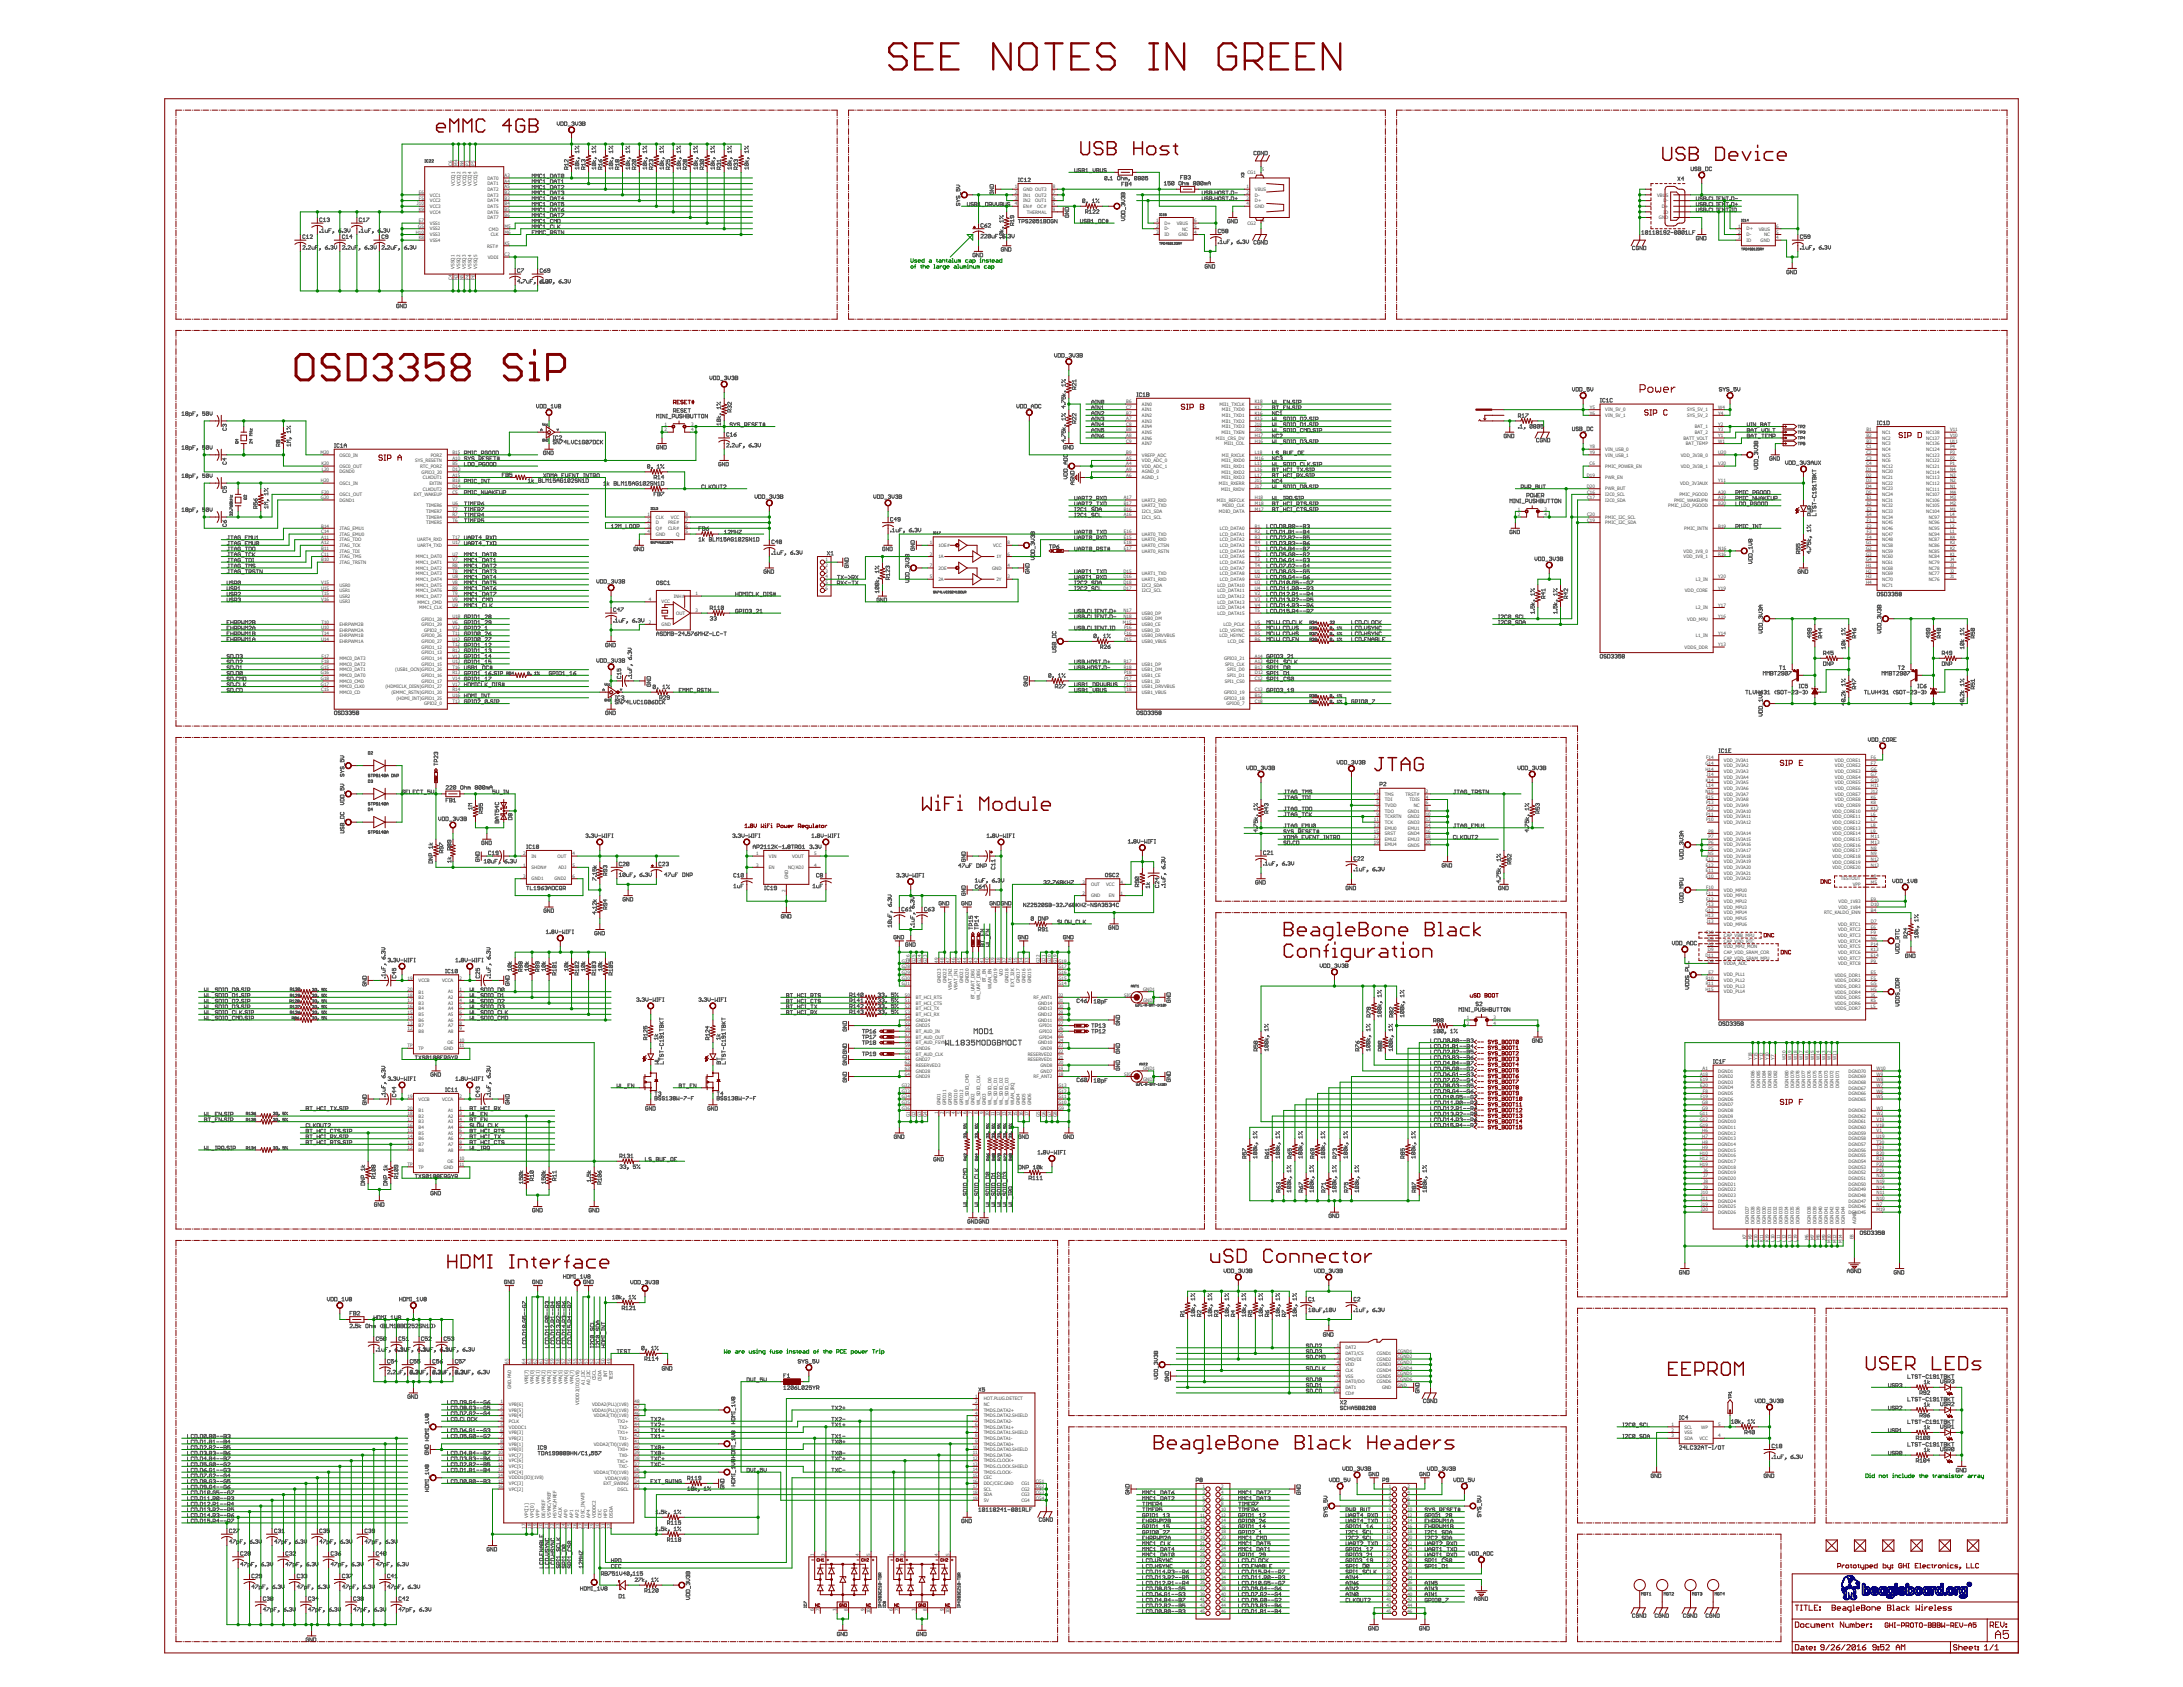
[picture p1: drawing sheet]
<svg xmlns="http://www.w3.org/2000/svg" width="279mm" height="216mm" viewBox="0 0 279 216" stroke-linecap="round" stroke-linejoin="round" font-family="sans-serif">
<defs><g id="words">
<g font-size=".6" fill="#505050">
<text x="57.9" y="21.2" transform="rotate(-90 57.9 21.2)">C6</text>
<text x="58.2" y="23.8" transform="rotate(-90 58.2 23.8)">VCCQ1</text>
<text x="58.6" y="21.2" transform="rotate(-90 58.6 21.2)">M4</text>
<text x="58.9" y="23.8" transform="rotate(-90 58.9 23.8)">VCCQ2</text>
<text x="59.3" y="21.2" transform="rotate(-90 59.3 21.2)">N4</text>
<text x="59.6" y="23.8" transform="rotate(-90 59.6 23.8)">VCCQ3</text>
<text x="60" y="21.2" transform="rotate(-90 60 21.2)">P3</text>
<text x="60.4" y="23.8" transform="rotate(-90 60.4 23.8)">VCCQ4</text>
<text x="60.8" y="21.2" transform="rotate(-90 60.8 21.2)">P5</text>
<text x="61.1" y="23.8" transform="rotate(-90 61.1 23.8)">VCCQ5</text>
<text x="62.4" y="23">DAT0</text>
<text x="62.4" y="23.7">DAT1</text>
<text x="64.6" y="22.7">A3</text>
<text x="64.6" y="23.4">A4</text>
<text x="159.7" y="22.3">CG1</text>
<text x="161.5" y="21.9">5</text>
<text x="53.2" y="29.9">H10</text>
<text x="53.4" y="26.3">J10</text>
<text x="53.5" y="29.2">G5</text>
<text x="53.6" y="24.8">E6</text>
<text x="53.6" y="27">K9</text>
<text x="53.6" y="28.5">E7</text>
<text x="53.6" y="25.6">F5</text>
<text x="55" y="25.2">VCC1</text>
<text x="55" y="25.9">VCC2</text>
<text x="55" y="26.6">VCC3</text>
<text x="55" y="27.3">VCC4</text>
<text x="55" y="28.8">VSS1</text>
<text x="55" y="29.5">VSS2</text>
<text x="62.4" y="24.4">DAT2</text>
<text x="62.4" y="25.2">DAT3</text>
<text x="62.4" y="25.9">DAT4</text>
<text x="62.4" y="26.6">DAT5</text>
<text x="62.4" y="27.3">DAT6</text>
<text x="62.4" y="28.1">DAT7</text>
<text x="62.6" y="29.5">CMD</text>
<text x="64.6" y="24.1">A5</text>
<text x="64.6" y="24.8">B2</text>
<text x="64.6" y="25.6">B3</text>
<text x="64.6" y="26.3">B4</text>
<text x="64.6" y="27">B5</text>
<text x="64.6" y="27.7">B6</text>
<text x="64.6" y="29.2">M5</text>
<text x="64.6" y="29.9">M6</text>
<text x="129.9" y="24.1">1</text>
<text x="129.9" y="24.8">2</text>
<text x="129.9" y="25.6">3</text>
<text x="129.9" y="26.3">4</text>
<text x="131" y="24.4">GND OUT3</text>
<text x="131" y="25.2">IN1</text>
<text x="131" y="25.9">IN2</text>
<text x="131" y="26.6">EN#</text>
<text x="131.4" y="27.3">THERMAL</text>
<text x="132.5" y="25.9">OUT1</text>
<text x="132.5" y="25.2">OUT2</text>
<text x="132.8" y="26.6">OC#</text>
<text x="134.7" y="26.3">5</text>
<text x="134.7" y="25.6">6</text>
<text x="134.7" y="24.8">7</text>
<text x="134.7" y="24.1">8</text>
<text x="134.7" y="27">9</text>
<text x="148" y="28.5">1</text>
<text x="148" y="29.2">2</text>
<text x="148" y="29.9">3</text>
<text x="149" y="28.8">D+</text>
<text x="149" y="29.5">D-</text>
<text x="150.6" y="28.8">VBUS</text>
<text x="151.3" y="29.5">NC</text>
<text x="152.8" y="29.9">4</text>
<text x="152.8" y="29.2">5</text>
<text x="152.8" y="28.5">6</text>
<text x="159.5" y="24.1">1</text>
<text x="159.5" y="24.8">2</text>
<text x="159.5" y="25.6">3</text>
<text x="159.5" y="26.3">4</text>
<text x="159.7" y="28.8">CG2</text>
<text x="160.6" y="24.4">VBUS</text>
<text x="160.6" y="25.2">D-</text>
<text x="160.6" y="25.9">D+</text>
<text x="160.6" y="26.6">GND</text>
<text x="161.5" y="28.5">6</text>
<text x="212.1" y="25.2">VBU</text>
<text x="212.3" y="28.1">GN</text>
<text x="212.7" y="26.6">D</text>
<text x="212.9" y="25.9">D-</text>
<text x="212.9" y="27.3">I</text>
<text x="213.1" y="26.6">+</text>
<text x="213.1" y="27.3">D</text>
<text x="213.1" y="28.1">D</text>
<text x="213.2" y="25.2">S</text>
<text x="222.5" y="29.2">1</text>
<text x="222.5" y="29.9">2</text>
<text x="223.5" y="29.5">D+</text>
<text x="225.1" y="29.5">VBUS</text>
<text x="227.3" y="29.9">5</text>
<text x="227.3" y="29.2">6</text>
<text x="53.6" y="30.6">K8</text>
<text x="55" y="30.2">VSS3</text>
<text x="55" y="30.9">VSS4</text>
<text x="57.9" y="35.8" transform="rotate(-90 57.9 35.8)">C4</text>
<text x="58.2" y="34.4" transform="rotate(-90 58.2 34.4)">VSSQ1</text>
<text x="58.6" y="35.9" transform="rotate(-90 58.6 35.9)">N2</text>
<text x="58.9" y="34.4" transform="rotate(-90 58.9 34.4)">VSSQ2</text>
<text x="59.3" y="35.9" transform="rotate(-90 59.3 35.9)">N5</text>
<text x="59.6" y="34.4" transform="rotate(-90 59.6 34.4)">VSSQ3</text>
<text x="60" y="35.8" transform="rotate(-90 60 35.8)">P4</text>
<text x="60.4" y="34.4" transform="rotate(-90 60.4 34.4)">VSSQ4</text>
<text x="60.8" y="35.8" transform="rotate(-90 60.8 35.8)">P6</text>
<text x="61.1" y="34.4" transform="rotate(-90 61.1 34.4)">VSSQ5</text>
<text x="62.4" y="31.7">RST#</text>
<text x="62.4" y="33.1">VDDI</text>
<text x="62.8" y="30.2">CLK</text>
<text x="64.6" y="31.3">K5</text>
<text x="64.6" y="32.8">C2</text>
<text x="149" y="30.2">ID</text>
<text x="150.8" y="30.2">GND</text>
<text x="222.5" y="30.6">3</text>
<text x="223.5" y="30.2">D-</text>
<text x="223.5" y="30.9">ID</text>
<text x="225.3" y="31">GND</text>
<text x="225.8" y="30.2">NC</text>
<text x="227.3" y="30.6">4</text>
<text x="144.1" y="51.6">B6</text>
<text x="144.1" y="52.3">C7</text>
<text x="144.1" y="53">B7</text>
<text x="144.1" y="53.8">A7</text>
<text x="146.2" y="51.9">AIN0</text>
<text x="146.2" y="52.6">AIN1</text>
<text x="146.2" y="53.4">AIN2</text>
<text x="156.1" y="51.9">MII1_TXCLK</text>
<text x="156.4" y="52.7">MII1_TXD0</text>
<text x="156.4" y="53.4">MII1_TXD1</text>
<text x="160.6" y="52.3">K17</text>
<text x="160.6" y="53">K16</text>
<text x="160.6" y="53.8">K15</text>
<text x="160.6" y="51.6">K18</text>
<text x="203.5" y="52.3">Y5</text>
<text x="203.5" y="53">Y6</text>
<text x="205.5" y="52.6">VIN_5V_0</text>
<text x="205.5" y="53.4">VIN_5V_1</text>
<text x="215.9" y="52.7">SYS_5V_1</text>
<text x="215.9" y="53.4">SYS_5V_2</text>
<text x="219.9" y="52.3">W4</text>
<text x="219.9" y="53">Y4</text>
<text x="41" y="58.1">M20</text>
<text x="41.1" y="59.6">K20</text>
<text x="43.4" y="59.9">OSC0_OUT</text>
<text x="43.4" y="58.4">OSC0_IN</text>
<text x="53.1" y="59.2">SYS_RESETN</text>
<text x="53.8" y="59.9">RTC_PORZ</text>
<text x="55.1" y="58.4">PORZ</text>
<text x="57.9" y="59.6">B5</text>
<text x="57.9" y="58.1">B15</text>
<text x="57.9" y="58.8">A10</text>
<text x="85" y="54.5">1</text>
<text x="85" y="55.2">2</text>
<text x="88.4" y="54.5">3</text>
<text x="88.4" y="55.2">4</text>
<text x="144.1" y="54.5">C8</text>
<text x="144.1" y="55.2">B8</text>
<text x="144.1" y="55.9">A8</text>
<text x="144.1" y="56.7">C9</text>
<text x="144.1" y="58.1">B9</text>
<text x="144.1" y="58.8">A5</text>
<text x="144.1" y="59.6">A4</text>
<text x="146.2" y="54.1">AIN3</text>
<text x="146.2" y="54.8">AIN4</text>
<text x="146.2" y="55.5">AIN5</text>
<text x="146.2" y="56.3">AIN6</text>
<text x="146.2" y="57">AIN7</text>
<text x="146.2" y="58.4">VREFP_ADC</text>
<text x="146.2" y="59.2">VDD_ADC_0</text>
<text x="146.2" y="59.9">VDD_ADC_1</text>
<text x="155.6" y="56.3">MII1_CRS_DV</text>
<text x="156.3" y="59.2">MII1_RXD0</text>
<text x="156.3" y="59.9">MII1_RXD1</text>
<text x="156.3" y="55.5">MII1_TXEN</text>
<text x="156.4" y="54.1">MII1_TXD2</text>
<text x="156.4" y="54.8">MII1_TXD3</text>
<text x="156.4" y="58.4">MII_RXCLK</text>
<text x="156.7" y="57">MII1_COL</text>
<text x="160.6" y="54.5">J18</text>
<text x="160.6" y="58.8">M16</text>
<text x="160.6" y="59.6">L15</text>
<text x="160.6" y="56.7">H16</text>
<text x="160.6" y="55.9">H17</text>
<text x="160.6" y="58.1">L18</text>
<text x="160.6" y="55.2">J16</text>
<text x="203.5" y="59.6">C6</text>
<text x="203.5" y="58.1">Y9</text>
<text x="203.5" y="57.4">Y8</text>
<text x="205.5" y="58.4">VIN_USB_1</text>
<text x="205.5" y="57.7">VIN_USB_0</text>
<text x="205.5" y="59.9">PMIC_POWER_EN</text>
<text x="215.1" y="58.4">VDD_3V3B_0</text>
<text x="215.1" y="59.9">VDD_3V3B_1</text>
<text x="215.5" y="56.3">BATT_VOLT</text>
<text x="215.8" y="57">BAT_TEMP</text>
<text x="216.9" y="54.8">BAT_1</text>
<text x="216.9" y="55.5">BAT_2</text>
<text x="219.9" y="54.5">Y2</text>
<text x="219.9" y="55.2">Y3</text>
<text x="219.9" y="55.9">Y1</text>
<text x="219.9" y="56.7">W1</text>
<text x="219.9" y="58.1">U20</text>
<text x="219.9" y="59.6">V20</text>
<text x="238.9" y="55.2">B1</text>
<text x="238.9" y="55.9">B2</text>
<text x="238.9" y="56.7">B3</text>
<text x="238.9" y="57.4">C1</text>
<text x="238.9" y="58.1">C2</text>
<text x="238.9" y="58.8">C3</text>
<text x="238.9" y="59.6">C4</text>
<text x="240.9" y="55.5">NC1</text>
<text x="240.9" y="56.3">NC2</text>
<text x="240.9" y="57">NC3</text>
<text x="240.9" y="57.7">NC4</text>
<text x="240.9" y="58.4">NC5</text>
<text x="240.9" y="59.2">NC6</text>
<text x="240.9" y="59.9">NC12</text>
<text x="246.5" y="59.9">NC121</text>
<text x="246.5" y="59.2">NC122</text>
<text x="246.5" y="58.4">NC123</text>
<text x="246.5" y="57.7">NC124</text>
<text x="246.5" y="57">NC136</text>
<text x="246.5" y="56.3">NC137</text>
<text x="246.5" y="55.5">NC138</text>
<text x="249.6" y="59.6">P1</text>
<text x="249.6" y="58.8">P2</text>
<text x="249.6" y="58.1">P3</text>
<text x="249.6" y="57.4">P4</text>
<text x="249.6" y="56.7">U11</text>
<text x="249.6" y="55.9">V10</text>
<text x="249.6" y="55.2">V11</text>
<text x="41.1" y="63.9">G20</text>
<text x="41.1" y="61.7">H20</text>
<text x="41.2" y="63.2">F20</text>
<text x="41.2" y="60.3">L20</text>
<text x="43.4" y="64.2">DGND1</text>
<text x="43.4" y="63.5">OSC1_OUT</text>
<text x="43.4" y="62">OSC1_IN</text>
<text x="43.4" y="60.6">DGND0</text>
<text x="53" y="63.5">EXT_WAKEUP</text>
<text x="54" y="60.6">GPIO3_20</text>
<text x="54.1" y="62.8">CLKOUT2</text>
<text x="54.1" y="61.3">CLKOUT1</text>
<text x="54.5" y="64.9">TIMER6</text>
<text x="54.5" y="65.7">TIMER7</text>
<text x="55" y="62.1">EXTIN</text>
<text x="57.9" y="64.6">U6</text>
<text x="57.9" y="65.3">T7</text>
<text x="57.9" y="63.2">C5</text>
<text x="57.9" y="62.4">D14</text>
<text x="57.9" y="61.7">B18</text>
<text x="57.9" y="61">A15</text>
<text x="57.9" y="60.3">D13</text>
<text x="143.8" y="63.9">A17</text>
<text x="143.8" y="64.6">B17</text>
<text x="143.8" y="65.3">B16</text>
<text x="144.1" y="60.3">A9</text>
<text x="144.1" y="61">A6</text>
<text x="146.2" y="64.2">UART2_RXD</text>
<text x="146.2" y="64.9">UART2_TXD</text>
<text x="146.2" y="65.7">I2C1_SDA</text>
<text x="146.2" y="60.6">AGND_0</text>
<text x="146.2" y="61.3">AGND_1</text>
<text x="155.8" y="64.2">MII1_REFCLK</text>
<text x="156" y="65.7">MDIO_DATA</text>
<text x="156" y="62.1">MII1_RXERR</text>
<text x="156.3" y="62.8">MII1_RXDV</text>
<text x="156.3" y="60.6">MII1_RXD2</text>
<text x="156.3" y="61.3">MII1_RXD3</text>
<text x="156.5" y="64.9">MDIO_CLK</text>
<text x="160.6" y="60.3">L16</text>
<text x="160.6" y="61">L17</text>
<text x="160.6" y="65.3">M17</text>
<text x="160.6" y="64.6">M18</text>
<text x="160.6" y="63.9">H18</text>
<text x="160.6" y="61.7">J15</text>
<text x="160.6" y="62.4">J17</text>
<text x="194.2" y="65.3">1</text>
<text x="197.7" y="65.3">3</text>
<text x="203.1" y="61">D19</text>
<text x="203.1" y="62.4">D20</text>
<text x="203.1" y="63.2">C16</text>
<text x="203.1" y="63.9">C17</text>
<text x="205.5" y="61.3">PWR_EN</text>
<text x="205.5" y="62.8">PWR_BUT</text>
<text x="205.5" y="63.5">I2C0_SCL</text>
<text x="205.5" y="64.2">I2C0_SDA</text>
<text x="213.5" y="64.9">PMIC_LDO_PGOOD</text>
<text x="214.3" y="64.2">PMIC_WAKEUPN</text>
<text x="215" y="63.5">PMIC_PGOOD</text>
<text x="215" y="62.1">VDD_3V3AUX</text>
<text x="219.9" y="61.7">Y11</text>
<text x="219.9" y="63.2">A20</text>
<text x="219.9" y="63.9">A19</text>
<text x="219.9" y="64.6">B20</text>
<text x="238.8" y="60.3">D1</text>
<text x="238.8" y="61">D2</text>
<text x="238.8" y="61.7">D3</text>
<text x="238.8" y="62.4">D4</text>
<text x="238.8" y="63.2">D5</text>
<text x="238.9" y="63.9">E1</text>
<text x="238.9" y="64.6">E2</text>
<text x="238.9" y="65.3">E3</text>
<text x="240.9" y="60.6">NC20</text>
<text x="240.9" y="61.3">NC21</text>
<text x="240.9" y="62">NC22</text>
<text x="240.9" y="62.8">NC23</text>
<text x="240.9" y="63.5">NC24</text>
<text x="240.9" y="64.2">NC31</text>
<text x="240.9" y="64.9">NC32</text>
<text x="240.9" y="65.7">NC33</text>
<text x="246.5" y="65.7">NC104</text>
<text x="246.5" y="64.9">NC105</text>
<text x="246.5" y="64.2">NC106</text>
<text x="246.5" y="63.5">NC107</text>
<text x="246.5" y="62.8">NC111</text>
<text x="246.5" y="62.1">NC112</text>
<text x="246.5" y="61.3">NC113</text>
<text x="246.5" y="60.6">NC114</text>
<text x="249.6" y="65.3">M1</text>
<text x="249.6" y="64.6">M2</text>
<text x="249.6" y="63.9">M3</text>
<text x="249.6" y="63.2">M4</text>
<text x="249.6" y="62.4">N1</text>
<text x="249.6" y="61.7">N2</text>
<text x="249.6" y="61">N3</text>
<text x="249.6" y="60.3">N4</text>
<text x="41.1" y="71.9">B10</text>
<text x="41.1" y="71.1">C11</text>
<text x="41.1" y="70.4">B11</text>
<text x="41.1" y="69.7">A12</text>
<text x="41.1" y="69">A11</text>
<text x="41.1" y="68.2">C14</text>
<text x="41.1" y="67.5">B14</text>
<text x="43.4" y="71.4">JTAG_TMS</text>
<text x="43.4" y="70.7">JTAG_TDI</text>
<text x="43.4" y="70">JTAG_TCK</text>
<text x="43.4" y="69.3">JTAG_TDO</text>
<text x="43.4" y="68.6">JTAG_EMU0</text>
<text x="43.4" y="67.8">JTAG_EMU1</text>
<text x="53.2" y="71.5">MMC1_DAT0</text>
<text x="53.4" y="69.3">UART4_RXD</text>
<text x="53.4" y="70">UART4_TXD</text>
<text x="54.5" y="66.4">TIMER4</text>
<text x="54.5" y="67.1">TIMER5</text>
<text x="57.9" y="69">T17</text>
<text x="57.9" y="69.7">U17</text>
<text x="57.9" y="66.1">R7</text>
<text x="57.9" y="66.8">T6</text>
<text x="57.9" y="71.1">U7</text>
<text x="57.9" y="71.9">V7</text>
<text x="82.9" y="66.1">1</text>
<text x="82.9" y="66.8">2</text>
<text x="82.9" y="67.5">3</text>
<text x="82.9" y="68.2">4</text>
<text x="83.9" y="66.4">CLK</text>
<text x="83.9" y="67.1">D</text>
<text x="83.9" y="67.8">Q#</text>
<text x="83.9" y="68.6">GND</text>
<text x="85.5" y="67.8">CLR#</text>
<text x="85.5" y="67.1">PRE#</text>
<text x="85.9" y="66.4">VCC</text>
<text x="86.5" y="68.6">Q</text>
<text x="87.7" y="68.2">5</text>
<text x="87.7" y="67.5">6</text>
<text x="87.7" y="66.8">7</text>
<text x="87.7" y="66.1">8</text>
<text x="105.6" y="71.9">1</text>
<text x="119" y="69.7">1</text>
<text x="119" y="71.1">2</text>
<text x="120.1" y="70">1OE#</text>
<text x="120.1" y="71.4">1A</text>
<text x="127.1" y="70">VCC</text>
<text x="127.5" y="71.5">1Y</text>
<text x="129" y="71.1">6</text>
<text x="129" y="69.7">8</text>
<text x="143.8" y="66.1">A16</text>
<text x="143.8" y="68.2">E16</text>
<text x="143.8" y="69">E15</text>
<text x="143.8" y="69.7">E18</text>
<text x="143.8" y="70.4">E17</text>
<text x="146.2" y="68.6">UART0_TXD</text>
<text x="146.2" y="69.3">UART0_RXD</text>
<text x="146.2" y="70">UART0_CTSN</text>
<text x="146.2" y="70.7">UART0_RSTN</text>
<text x="146.2" y="66.4">I2C1_SCL</text>
<text x="156.1" y="67.8">LCD_DATA0</text>
<text x="156.1" y="68.6">LCD_DATA1</text>
<text x="156.1" y="69.3">LCD_DATA2</text>
<text x="156.1" y="70">LCD_DATA3</text>
<text x="156.1" y="70.7">LCD_DATA4</text>
<text x="156.1" y="71.5">LCD_DATA5</text>
<text x="160.6" y="67.5">R1</text>
<text x="160.6" y="68.2">R2</text>
<text x="160.6" y="69">R3</text>
<text x="160.6" y="69.7">R4</text>
<text x="160.6" y="70.4">T1</text>
<text x="160.6" y="71.1">T2</text>
<text x="160.6" y="71.9">T3</text>
<text x="194.2" y="66.1">2</text>
<text x="197.7" y="66.1">4</text>
<text x="203.1" y="66.1">C20</text>
<text x="203.1" y="66.8">C19</text>
<text x="205.5" y="66.4">PMIC_I2C_SCL</text>
<text x="205.5" y="67.1">PMIC_I2C_SDA</text>
<text x="215.5" y="70.7">VDD_1V8_0</text>
<text x="215.5" y="71.5">VDD_1V8_1</text>
<text x="215.6" y="67.8">PMIC_INTN</text>
<text x="219.9" y="67.5">B19</text>
<text x="219.9" y="70.4">N16</text>
<text x="219.9" y="71.1">R16</text>
<text x="238.8" y="69.7">G1</text>
<text x="238.8" y="70.4">G2</text>
<text x="238.8" y="71.1">G3</text>
<text x="238.8" y="71.9">G4</text>
<text x="238.9" y="66.1">E4</text>
<text x="238.9" y="66.8">F1</text>
<text x="238.9" y="67.5">F2</text>
<text x="238.9" y="68.2">F3</text>
<text x="238.9" y="69">F4</text>
<text x="240.9" y="66.4">NC34</text>
<text x="240.9" y="67.1">NC45</text>
<text x="240.9" y="67.8">NC46</text>
<text x="240.9" y="68.6">NC47</text>
<text x="240.9" y="69.3">NC48</text>
<text x="240.9" y="70">NC58</text>
<text x="240.9" y="70.7">NC59</text>
<text x="240.9" y="71.4">NC60</text>
<text x="246.9" y="71.5">NC84</text>
<text x="246.9" y="70.7">NC85</text>
<text x="246.9" y="70">NC86</text>
<text x="246.9" y="69.3">NC87</text>
<text x="246.9" y="68.6">NC94</text>
<text x="246.9" y="67.8">NC95</text>
<text x="246.9" y="67.1">NC96</text>
<text x="246.9" y="66.4">NC97</text>
<text x="249.6" y="71.9">J4</text>
<text x="249.6" y="71.1">K1</text>
<text x="249.6" y="70.4">K2</text>
<text x="249.6" y="69.7">K3</text>
<text x="249.6" y="69">K4</text>
<text x="249.6" y="68.2">L1</text>
<text x="249.6" y="67.5">L2</text>
<text x="249.6" y="66.8">L3</text>
<text x="249.6" y="66.1">L4</text>
<text x="41.1" y="75.5">U15</text>
<text x="41.1" y="74.7">V15</text>
<text x="41.1" y="76.9">V16</text>
<text x="41.1" y="76.2">T15</text>
<text x="43.4" y="75.1">USR0</text>
<text x="43.4" y="75.8">USR1</text>
<text x="43.4" y="76.5">USR2</text>
<text x="43.4" y="77.2">USR3</text>
<text x="43.4" y="72.2">JTAG_TRSTN</text>
<text x="53.2" y="72.2">MMC1_DAT1</text>
<text x="53.2" y="72.9">MMC1_DAT2</text>
<text x="53.2" y="73.6">MMC1_DAT3</text>
<text x="53.2" y="74.4">MMC1_DAT4</text>
<text x="53.2" y="75.1">MMC1_DAT5</text>
<text x="53.2" y="75.8">MMC1_DAT6</text>
<text x="53.2" y="76.5">MMC1_DAT7</text>
<text x="53.4" y="77.2">MMC1_CMD</text>
<text x="53.7" y="78">MMC1_CLK</text>
<text x="57.9" y="72.6">R8</text>
<text x="57.9" y="73.3">T8</text>
<text x="57.9" y="74">U8</text>
<text x="57.9" y="74.7">V8</text>
<text x="57.9" y="75.5">R9</text>
<text x="57.9" y="76.2">T9</text>
<text x="57.9" y="76.9">V9</text>
<text x="57.9" y="77.6">U9</text>
<text x="83" y="76.9">4</text>
<text x="84.7" y="77.2">VCC</text>
<text x="86.2" y="76.5">INH#</text>
<text x="89" y="76.2">1</text>
<text x="105.6" y="72.6">2</text>
<text x="105.6" y="73.3">3</text>
<text x="105.6" y="74">4</text>
<text x="105.6" y="74.7">5</text>
<text x="105.6" y="75.5">6</text>
<text x="119" y="72.6">7</text>
<text x="119" y="74">5</text>
<text x="120.1" y="72.9">2OE</text>
<text x="120.1" y="74.3">2A</text>
<text x="127" y="72.9">GND</text>
<text x="127.5" y="74.4">2Y</text>
<text x="129" y="74">3</text>
<text x="129" y="72.6">4</text>
<text x="143.8" y="74">D16</text>
<text x="143.8" y="73.3">D15</text>
<text x="143.8" y="74.7">D18</text>
<text x="143.8" y="75.5">D17</text>
<text x="146.2" y="74.3">UART1_RXD</text>
<text x="146.2" y="73.6">UART1_TXD</text>
<text x="146.2" y="75.1">I2C2_SDA</text>
<text x="146.2" y="75.8">I2C2_SCL</text>
<text x="155.8" y="75.1">LCD_DATA10</text>
<text x="155.8" y="75.8">LCD_DATA11</text>
<text x="155.8" y="76.5">LCD_DATA12</text>
<text x="155.8" y="77.2">LCD_DATA13</text>
<text x="155.8" y="78">LCD_DATA14</text>
<text x="156.1" y="72.2">LCD_DATA6</text>
<text x="156.1" y="72.9">LCD_DATA7</text>
<text x="156.1" y="73.6">LCD_DATA8</text>
<text x="156.1" y="74.4">LCD_DATA9</text>
<text x="160.6" y="72.6">T4</text>
<text x="160.6" y="73.3">U1</text>
<text x="160.6" y="74">U2</text>
<text x="160.6" y="74.7">U3</text>
<text x="160.6" y="75.5">U4</text>
<text x="160.6" y="76.2">V2</text>
<text x="160.6" y="76.9">V3</text>
<text x="160.6" y="77.6">V4</text>
<text x="215.6" y="75.8">VDD_CORE</text>
<text x="217" y="74.4">L3_IN</text>
<text x="217" y="78">L2_IN</text>
<text x="219.9" y="74">Y20</text>
<text x="219.9" y="75.5">Y19</text>
<text x="219.9" y="77.6">Y17</text>
<text x="238.8" y="72.6">H1</text>
<text x="238.8" y="73.3">H2</text>
<text x="238.8" y="74">H3</text>
<text x="238.8" y="74.7">H4</text>
<text x="240.9" y="72.2">NC61</text>
<text x="240.9" y="72.9">NC68</text>
<text x="240.9" y="73.6">NC69</text>
<text x="240.9" y="74.3">NC70</text>
<text x="240.9" y="75.1">NC71</text>
<text x="246.9" y="74.4">NC76</text>
<text x="246.9" y="73.6">NC77</text>
<text x="246.9" y="72.9">NC78</text>
<text x="246.9" y="72.2">NC79</text>
<text x="249.6" y="74">J1</text>
<text x="249.6" y="73.3">J2</text>
<text x="249.6" y="72.6">J3</text>
<text x="41.1" y="82">U14</text>
<text x="41.1" y="80.5">U10</text>
<text x="41.1" y="81.3">T14</text>
<text x="41.1" y="79.8">T10</text>
<text x="43.4" y="82.3">EHRPWM1A</text>
<text x="43.4" y="81.6">EHRPWM1B</text>
<text x="43.4" y="80.8">EHRPWM2A</text>
<text x="43.4" y="80.1">EHRPWM2B</text>
<text x="54" y="81.6">GPIO0_26</text>
<text x="54" y="82.3">GPIO0_27</text>
<text x="54" y="83">GPIO1_12</text>
<text x="54" y="79.4">GPIO1_28</text>
<text x="54" y="80.1">GPIO1_29</text>
<text x="54" y="83.8">GPIO1_13</text>
<text x="54.3" y="80.9">GPIO2_1</text>
<text x="57.9" y="81.3">T11</text>
<text x="57.9" y="82">U12</text>
<text x="57.9" y="82.7">T12</text>
<text x="57.9" y="79.1">U18</text>
<text x="57.9" y="79.8">V6</text>
<text x="57.9" y="80.5">V12</text>
<text x="57.9" y="83.4">R12</text>
<text x="83" y="79.8">2</text>
<text x="84.7" y="80.1">GND</text>
<text x="86.5" y="78.7">OUT</text>
<text x="89" y="78.4">3</text>
<text x="143.7" y="79.8">M15</text>
<text x="143.8" y="78.4">N17</text>
<text x="143.8" y="79.1">N18</text>
<text x="143.9" y="80.5">P16</text>
<text x="143.9" y="81.3">F16</text>
<text x="143.9" y="82">P15</text>
<text x="146.2" y="78.7">USB0_DP</text>
<text x="146.2" y="79.4">USB0_DM</text>
<text x="146.2" y="80.1">USB0_CE</text>
<text x="146.2" y="80.8">USB0_ID</text>
<text x="146.2" y="81.6">USB0_DRVVBUS</text>
<text x="146.2" y="82.3">USB0_VBUS</text>
<text x="155.8" y="78.7">LCD_DATA15</text>
<text x="156.1" y="81.6">LCD_HSYNC</text>
<text x="156.1" y="80.9">LCD_VSYNC</text>
<text x="156.6" y="80.1">LCD_PCLK</text>
<text x="157.2" y="82.3">LCD_DE</text>
<text x="160.6" y="78.4">T5</text>
<text x="160.6" y="80.5">U5</text>
<text x="160.6" y="81.3">R5</text>
<text x="160.6" y="79.8">V5</text>
<text x="160.6" y="82">R6</text>
<text x="215.6" y="83">VDDS_DDR</text>
<text x="215.9" y="79.4">VDD_MPU</text>
<text x="217" y="81.6">L1_IN</text>
<text x="219.9" y="79.1">Y16</text>
<text x="219.9" y="81.3">Y14</text>
<text x="219.9" y="82.7">Y13</text>
<text x="41.1" y="86.3">G16</text>
<text x="41.1" y="85.6">G15</text>
<text x="41.1" y="87.8">G17</text>
<text x="41.1" y="87">G18</text>
<text x="41.1" y="88.5">C15</text>
<text x="41.2" y="84.9">F18</text>
<text x="41.2" y="84.1">F17</text>
<text x="43.4" y="86.6">MMC0_DAT0</text>
<text x="43.4" y="85.9">MMC0_DAT1</text>
<text x="43.4" y="85.2">MMC0_DAT2</text>
<text x="43.4" y="84.5">MMC0_DAT3</text>
<text x="43.4" y="88.1">MMC0_CLK0</text>
<text x="43.4" y="87.4">MMC0_CMD</text>
<text x="43.4" y="88.8">MMC0_CD</text>
<text x="49.3" y="88.1">(HDMICLK_DISN)GPIO1_27</text>
<text x="50.1" y="88.8">(EMMC_RSTN)GPIO1_20</text>
<text x="50.6" y="85.9">(USB1_OCN)GPIO1_26</text>
<text x="50.7" y="89.5">(HDMI_INT)GPIO1_25</text>
<text x="54" y="87.4">GPIO1_17</text>
<text x="54" y="84.5">GPIO1_14</text>
<text x="54" y="85.2">GPIO1_15</text>
<text x="54" y="86.6">GPIO1_16</text>
<text x="57.9" y="87">V14</text>
<text x="57.9" y="84.1">V13</text>
<text x="57.9" y="84.9">U13</text>
<text x="57.9" y="85.6">T16</text>
<text x="57.9" y="86.3">R13</text>
<text x="57.9" y="87.8">V17</text>
<text x="57.9" y="88.5">R14</text>
<text x="57.9" y="89.2">U16</text>
<text x="57.9" y="89.9">T13</text>
<text x="143.8" y="84.9">R17</text>
<text x="143.8" y="85.6">R18</text>
<text x="143.8" y="88.5">T18</text>
<text x="143.9" y="86.3">P18</text>
<text x="143.9" y="87">P17</text>
<text x="143.9" y="87.8">F15</text>
<text x="146.2" y="85.2">USB1_DP</text>
<text x="146.2" y="85.9">USB1_DM</text>
<text x="146.2" y="86.6">USB1_CE</text>
<text x="146.2" y="87.4">USB1_ID</text>
<text x="146.2" y="88.1">USB1_DRVVBUS</text>
<text x="146.2" y="88.8">USB1_VBUS</text>
<text x="156.7" y="88.8">GPIO3_19</text>
<text x="156.7" y="84.5">GPIO3_21</text>
<text x="156.7" y="89.5">GPIO3_18</text>
<text x="156.8" y="87.4">SPI1_CS0</text>
<text x="156.8" y="85.2">SPI1_CLK</text>
<text x="157.1" y="85.9">SPI1_D0</text>
<text x="157.1" y="86.6">SPI1_D1</text>
<text x="160.6" y="84.9">A13</text>
<text x="160.6" y="85.6">B13</text>
<text x="160.6" y="86.3">D12</text>
<text x="160.6" y="87">C12</text>
<text x="160.6" y="88.5">C13</text>
<text x="160.6" y="84.1">A14</text>
<text x="160.6" y="89.2">B12</text>
<text x="160.6" y="89.9">C18</text>
<text x="54.3" y="90.3">GPIO2_0</text>
<text x="157" y="90.3">GPIO0_7</text>
<text x="176.2" y="101.5">1</text>
<text x="177.3" y="101.8">TMS</text>
<text x="179.9" y="101.8">TRST#</text>
<text x="182.5" y="101.5">2</text>
<text x="218.3" y="97.9">G14</text>
<text x="218.3" y="98.6">H14</text>
<text x="218.3" y="101.5">N15</text>
<text x="218.3" y="100.1">K14</text>
<text x="218.4" y="97.2">F14</text>
<text x="218.4" y="100.8">L14</text>
<text x="218.4" y="99.3">J14</text>
<text x="220.6" y="97.5">VDD_3V3A1</text>
<text x="220.6" y="98.2">VDD_3V3A2</text>
<text x="220.6" y="98.9">VDD_3V3A3</text>
<text x="220.6" y="99.7">VDD_3V3A4</text>
<text x="220.6" y="100.4">VDD_3V3A5</text>
<text x="220.6" y="101.1">VDD_3V3A6</text>
<text x="220.6" y="101.8">VDD_3V3A7</text>
<text x="234.8" y="97.5">VDD_CORE1</text>
<text x="234.8" y="98.2">VDD_CORE2</text>
<text x="234.8" y="98.9">VDD_CORE3</text>
<text x="234.8" y="99.7">VDD_CORE4</text>
<text x="234.8" y="100.4">VDD_CORE5</text>
<text x="234.8" y="101.1">VDD_CORE6</text>
<text x="234.8" y="101.8">VDD_CORE7</text>
<text x="239.5" y="97.2">F6</text>
<text x="239.5" y="97.9">F7</text>
<text x="239.5" y="98.6">G6</text>
<text x="239.5" y="99.3">G7</text>
<text x="239.5" y="100.1">G10</text>
<text x="239.5" y="100.8">H11</text>
<text x="239.5" y="101.5">J12</text>
<text x="175.9" y="105.1">11</text>
<text x="175.9" y="105.8">13</text>
<text x="175.9" y="106.6">15</text>
<text x="175.9" y="107.3">17</text>
<text x="176.2" y="102.2">3</text>
<text x="176.2" y="103">5</text>
<text x="176.2" y="103.7">7</text>
<text x="176.2" y="104.4">9</text>
<text x="177.3" y="102.5">TDI</text>
<text x="177.3" y="103.3">TVDD</text>
<text x="177.3" y="104">TDO</text>
<text x="177.3" y="104.7">TCKRTN</text>
<text x="177.3" y="105.4">TCK</text>
<text x="177.3" y="106.2">EMU0</text>
<text x="177.3" y="106.9">SRST</text>
<text x="177.3" y="107.6">EMU2</text>
<text x="180.2" y="106.9">GND4</text>
<text x="180.2" y="105.4">GND3</text>
<text x="180.2" y="104.7">GND2</text>
<text x="180.2" y="104">GND1</text>
<text x="180.2" y="107.6">EMU3</text>
<text x="180.2" y="106.2">EMU1</text>
<text x="180.4" y="102.6">TDIS</text>
<text x="180.9" y="103.3">NC</text>
<text x="182.5" y="107.3">18</text>
<text x="182.5" y="106.6">16</text>
<text x="182.5" y="105.8">14</text>
<text x="182.5" y="105.1">12</text>
<text x="182.5" y="104.4">10</text>
<text x="182.5" y="103.7">8</text>
<text x="182.5" y="103">6</text>
<text x="182.5" y="102.2">4</text>
<text x="218.3" y="102.2">R15</text>
<text x="218.4" y="103">P13</text>
<text x="218.4" y="103.7">P12</text>
<text x="218.4" y="104.4">P11</text>
<text x="218.4" y="105.1">P10</text>
<text x="218.7" y="106.6">P8</text>
<text x="218.7" y="107.3">P7</text>
<text x="220.6" y="102.5">VDD_3V3A8</text>
<text x="220.6" y="103.3">VDD_3V3A9</text>
<text x="220.6" y="104">VDD_3V3A10</text>
<text x="220.6" y="104.7">VDD_3V3A11</text>
<text x="220.6" y="105.4">VDD_3V3A12</text>
<text x="220.6" y="106.9">VDD_3V3A14</text>
<text x="220.6" y="107.6">VDD_3V3A15</text>
<text x="234.5" y="104">VDD_CORE10</text>
<text x="234.5" y="104.7">VDD_CORE11</text>
<text x="234.5" y="105.4">VDD_CORE12</text>
<text x="234.5" y="106.2">VDD_CORE13</text>
<text x="234.5" y="106.9">VDD_CORE14</text>
<text x="234.5" y="107.6">VDD_CORE15</text>
<text x="234.8" y="102.6">VDD_CORE8</text>
<text x="234.8" y="103.3">VDD_CORE9</text>
<text x="239.5" y="102.2">K6</text>
<text x="239.5" y="103">K8</text>
<text x="239.5" y="103.7">K12</text>
<text x="239.5" y="104.4">L6</text>
<text x="239.5" y="105.1">L7</text>
<text x="239.5" y="105.8">L8</text>
<text x="239.5" y="106.6">L9</text>
<text x="239.5" y="107.3">M11</text>
<text x="67" y="110.9">1</text>
<text x="67" y="109.5">2</text>
<text x="67" y="112.4">3</text>
<text x="68" y="111.2">SHDN#</text>
<text x="68" y="109.8">IN</text>
<text x="68" y="112.7">GND1</text>
<text x="71" y="112.7">GND2</text>
<text x="71.3" y="109.8">OUT</text>
<text x="71.5" y="111.2">ADJ</text>
<text x="73.3" y="109.5">4</text>
<text x="73.3" y="110.9">5</text>
<text x="73.3" y="112.4">6</text>
<text x="96.8" y="109.5">1</text>
<text x="96.8" y="110.9">3</text>
<text x="98.4" y="109.8">VIN</text>
<text x="98.4" y="111.2">EN</text>
<text x="100.9" y="111.2">NC/ADJ</text>
<text x="100.9" y="112.5" transform="rotate(-90 100.9 112.5)">GND</text>
<text x="101.4" y="109.8">VOUT</text>
<text x="104.2" y="109.5">5</text>
<text x="104.2" y="110.9">4</text>
<text x="138.6" y="113.1">3</text>
<text x="139.6" y="113.4">OUT</text>
<text x="141.6" y="113.4">VCC</text>
<text x="143.4" y="113.1">4</text>
<text x="175.9" y="108">19</text>
<text x="177.3" y="108.3">EMU4</text>
<text x="180.2" y="108.3">GND5</text>
<text x="182.5" y="108">20</text>
<text x="218.3" y="110.2">E13</text>
<text x="218.3" y="110.9">E12</text>
<text x="218.3" y="111.6">E11</text>
<text x="218.3" y="112.4">E10</text>
<text x="218.4" y="113.8">F10</text>
<text x="218.6" y="109.5">N5</text>
<text x="218.7" y="108">P6</text>
<text x="218.7" y="108.7">P5</text>
<text x="220.6" y="108.3">VDD_3V3A16</text>
<text x="220.6" y="109.1">VDD_3V3A17</text>
<text x="220.6" y="109.8">VDD_3V3A18</text>
<text x="220.6" y="110.5">VDD_3V3A19</text>
<text x="220.6" y="111.2">VDD_3V3A20</text>
<text x="220.6" y="111.9">VDD_3V3A21</text>
<text x="220.6" y="112.7">VDD_3V3A22</text>
<text x="234.5" y="108.3">VDD_CORE16</text>
<text x="234.5" y="109.1">VDD_CORE17</text>
<text x="234.5" y="109.8">VDD_CORE18</text>
<text x="234.5" y="110.5">VDD_CORE19</text>
<text x="234.5" y="111.2">VDD_CORE20</text>
<text x="235.6" y="112.7">TESTOUT</text>
<text x="237.1" y="113.4">VPP</text>
<text x="239.5" y="108">M13</text>
<text x="239.5" y="108.7">N8</text>
<text x="239.5" y="109.5">N9</text>
<text x="239.5" y="110.2">N12</text>
<text x="239.5" y="110.9">N13</text>
<text x="239.5" y="112.4">A3</text>
<text x="239.5" y="113.1">M5</text>
<text x="100.5" y="114.2" transform="rotate(-90 100.5 114.2)">2</text>
<text x="138.6" y="114.5">2</text>
<text x="139.6" y="114.9">GND</text>
<text x="141.9" y="114.8">EN</text>
<text x="143.4" y="114.5">1</text>
<text x="218.3" y="116.7">G13</text>
<text x="218.3" y="117.4">H13</text>
<text x="218.3" y="119.6">C10</text>
<text x="218.4" y="114.5">F11</text>
<text x="218.4" y="115.2">F12</text>
<text x="218.4" y="116">F13</text>
<text x="218.4" y="118.1">J13</text>
<text x="220.6" y="114.8">VDD_MPU1</text>
<text x="220.6" y="115.6">VDD_MPU2</text>
<text x="220.6" y="116.3">VDD_MPU3</text>
<text x="220.6" y="117">VDD_MPU4</text>
<text x="220.6" y="117.7">VDD_MPU5</text>
<text x="220.6" y="114.1">VDD_MPU0</text>
<text x="220.6" y="119.9">CAP_VBB_MPU</text>
<text x="220.6" y="118.5">VDD_MPU6</text>
<text x="233.5" y="117">RTC_KALDO_ENN</text>
<text x="235.3" y="118.5">VDD_RTC1</text>
<text x="235.3" y="119.2">VDD_RTC2</text>
<text x="235.3" y="119.9">VDD_RTC3</text>
<text x="235.3" y="115.6">VDD_1V83</text>
<text x="235.3" y="116.3">VDD_1V84</text>
<text x="239.5" y="115.2">E9</text>
<text x="239.5" y="116">D10</text>
<text x="239.5" y="116.7">B4</text>
<text x="239.5" y="118.1">D7</text>
<text x="239.5" y="118.9">E6</text>
<text x="239.5" y="119.6">F9</text>
<text x="52.2" y="125.4">19</text>
<text x="53.6" y="125.7">VCCB</text>
<text x="56.6" y="125.7">VCCA</text>
<text x="58.8" y="125.4">2</text>
<text x="115.4" y="123.2">G27</text>
<text x="115.4" y="123.9">G28</text>
<text x="115.4" y="124.6">G29</text>
<text x="115.4" y="125.4">G30</text>
<text x="116.5" y="123.2" transform="rotate(-90 116.5 123.2)">G26</text>
<text x="117.2" y="123.2" transform="rotate(-90 117.2 123.2)">G25</text>
<text x="117.9" y="123.2" transform="rotate(-90 117.9 123.2)">G24</text>
<text x="118.6" y="123.2" transform="rotate(-90 118.6 123.2)">G23</text>
<text x="120.1" y="123.2" transform="rotate(-90 120.1 123.2)">49</text>
<text x="120.4" y="125.8" transform="rotate(-90 120.4 125.8)">GND23</text>
<text x="120.8" y="123.2" transform="rotate(-90 120.8 123.2)">48</text>
<text x="121.1" y="125.8" transform="rotate(-90 121.1 125.8)">GND22</text>
<text x="121.5" y="123.2" transform="rotate(-90 121.5 123.2)">47</text>
<text x="122.2" y="123.2" transform="rotate(-90 122.2 123.2)">46</text>
<text x="123" y="123.2" transform="rotate(-90 123 123.2)">45</text>
<text x="123.3" y="125.8" transform="rotate(-90 123.3 125.8)">GND21</text>
<text x="123.7" y="123.2" transform="rotate(-90 123.7 123.2)">44</text>
<text x="124" y="125.8" transform="rotate(-90 124 125.8)">GND20</text>
<text x="124.4" y="123.2" transform="rotate(-90 124.4 123.2)">43</text>
<text x="125.1" y="123.2" transform="rotate(-90 125.1 123.2)">42</text>
<text x="125.9" y="123.2" transform="rotate(-90 125.9 123.2)">41</text>
<text x="126.2" y="125.7" transform="rotate(-90 126.2 125.7)">BT_EN</text>
<text x="126.6" y="123.2" transform="rotate(-90 126.6 123.2)">40</text>
<text x="127.3" y="123.2" transform="rotate(-90 127.3 123.2)">39</text>
<text x="127.6" y="125.8" transform="rotate(-90 127.6 125.8)">GND19</text>
<text x="128" y="123.2" transform="rotate(-90 128 123.2)">38</text>
<text x="128.4" y="125" transform="rotate(-90 128.4 125)">VIO</text>
<text x="128.7" y="123.2" transform="rotate(-90 128.7 123.2)">37</text>
<text x="129.1" y="125.8" transform="rotate(-90 129.1 125.8)">GND18</text>
<text x="129.5" y="123.2" transform="rotate(-90 129.5 123.2)">36</text>
<text x="130.2" y="123.2" transform="rotate(-90 130.2 123.2)">35</text>
<text x="130.5" y="125.8" transform="rotate(-90 130.5 125.8)">GND17</text>
<text x="130.9" y="123.2" transform="rotate(-90 130.9 123.2)">34</text>
<text x="131.2" y="125.8" transform="rotate(-90 131.2 125.8)">GND16</text>
<text x="131.6" y="123.2" transform="rotate(-90 131.6 123.2)">33</text>
<text x="132" y="125.8" transform="rotate(-90 132 125.8)">GND15</text>
<text x="133.1" y="123.2" transform="rotate(-90 133.1 123.2)">G22</text>
<text x="133.8" y="123.2" transform="rotate(-90 133.8 123.2)">G21</text>
<text x="134.5" y="123.2" transform="rotate(-90 134.5 123.2)">G20</text>
<text x="135.3" y="123.2" transform="rotate(-90 135.3 123.2)">G19</text>
<text x="135.5" y="125.4">G15</text>
<text x="135.5" y="124.6">G16</text>
<text x="135.5" y="123.9">G17</text>
<text x="135.5" y="123.2">G18</text>
<text x="218.3" y="122.5">D11</text>
<text x="218.3" y="125.4">R10</text>
<text x="218.6" y="120.3">D6</text>
<text x="218.6" y="121.8">D9</text>
<text x="218.6" y="123.2">D8</text>
<text x="218.6" y="121">A2</text>
<text x="218.7" y="124.6">E7</text>
<text x="220.6" y="125">VDD_PLL1</text>
<text x="220.6" y="125.7">VDD_PLL2</text>
<text x="220.6" y="120.6">CAP_VDD_RTC</text>
<text x="220.6" y="121.4">VDD_MPU_MON</text>
<text x="220.6" y="122.1">CAP_VDD_SRAM_COR</text>
<text x="220.6" y="122.8">CAP_VDD_SRAM_MPU</text>
<text x="220.6" y="123.5">VDDA_ADC</text>
<text x="234.8" y="125">VDDS_DDR1</text>
<text x="234.8" y="125.7">VDDS_DDR2</text>
<text x="235.3" y="120.6">VDD_RTC4</text>
<text x="235.3" y="121.4">VDD_RTC5</text>
<text x="235.3" y="122.1">VDD_RTC6</text>
<text x="235.3" y="122.8">VDD_RTC7</text>
<text x="235.3" y="123.5">VDD_RTC8</text>
<text x="239.5" y="124.6">E5</text>
<text x="239.5" y="125.4">F5</text>
<text x="239.5" y="120.3">N6</text>
<text x="239.5" y="121">P14</text>
<text x="239.5" y="121.8">K13</text>
<text x="239.5" y="122.5">E14</text>
<text x="239.5" y="123.2">P9</text>
<text x="52.2" y="126.8">20</text>
<text x="52.2" y="127.5">18</text>
<text x="52.2" y="128.3">17</text>
<text x="52.2" y="129">16</text>
<text x="52.2" y="129.7">15</text>
<text x="52.2" y="130.4">14</text>
<text x="52.2" y="131.2">13</text>
<text x="52.2" y="131.9">12</text>
<text x="53.6" y="127.1">B1</text>
<text x="53.6" y="127.9">B2</text>
<text x="53.6" y="128.6">B3</text>
<text x="53.6" y="129.3">B4</text>
<text x="53.6" y="130">B5</text>
<text x="53.6" y="130.8">B6</text>
<text x="53.6" y="131.5">B7</text>
<text x="57.3" y="127.1">A1</text>
<text x="57.3" y="127.9">A2</text>
<text x="57.3" y="128.6">A3</text>
<text x="57.3" y="129.3">A4</text>
<text x="57.3" y="130">A5</text>
<text x="57.3" y="130.8">A6</text>
<text x="57.3" y="131.5">A7</text>
<text x="58.8" y="126.8">1</text>
<text x="58.8" y="127.5">3</text>
<text x="58.8" y="128.3">4</text>
<text x="58.8" y="129">5</text>
<text x="58.8" y="129.7">6</text>
<text x="58.8" y="130.4">7</text>
<text x="58.8" y="131.2">8</text>
<text x="58.8" y="131.9">9</text>
<text x="115.4" y="126.1">G31</text>
<text x="115.8" y="127.5">50</text>
<text x="115.8" y="128.3">51</text>
<text x="115.8" y="129">52</text>
<text x="115.8" y="129.7">53</text>
<text x="115.8" y="130.4">54</text>
<text x="115.8" y="131.2">55</text>
<text x="115.8" y="131.9">56</text>
<text x="117.2" y="127.9">BT_HCI_RTS</text>
<text x="117.2" y="128.6">BT_HCI_CTS</text>
<text x="117.2" y="129.3">BT_HCI_TX</text>
<text x="117.2" y="130">BT_HCI_RX</text>
<text x="117.2" y="130.8">GND24</text>
<text x="117.2" y="131.5">GND25</text>
<text x="121.8" y="126.6" transform="rotate(-90 121.8 126.6)">VBAT_IN2</text>
<text x="122.6" y="126.6" transform="rotate(-90 122.6 126.6)">VBAT_IN1</text>
<text x="124.7" y="127.9" transform="rotate(-90 124.7 127.9)">BT_UART_DBG</text>
<text x="125.5" y="128" transform="rotate(-90 125.5 128)">WL_UART_DBG</text>
<text x="126.9" y="126.6" transform="rotate(-90 126.9 126.6)">WLAN_EN</text>
<text x="129.8" y="126.3" transform="rotate(-90 129.8 126.3)">EXT_32K</text>
<text x="132.3" y="127.9">RF_ANT1</text>
<text x="132.9" y="130.8">GND11</text>
<text x="132.9" y="130">GND12</text>
<text x="132.9" y="129.3">GND13</text>
<text x="132.9" y="128.6">GND14</text>
<text x="133" y="131.5">GPIO1</text>
<text x="135.5" y="131.9">26</text>
<text x="135.5" y="131.2">27</text>
<text x="135.5" y="130.4">28</text>
<text x="135.5" y="129.7">29</text>
<text x="135.5" y="129">30</text>
<text x="135.5" y="128.3">31</text>
<text x="135.5" y="127.5">32</text>
<text x="135.5" y="126.1">G14</text>
<text x="143.9" y="127.5">SIG</text>
<text x="146.3" y="126.8">GND1</text>
<text x="146.3" y="128.3">GND2</text>
<text x="187.7" y="130.4">1</text>
<text x="187.7" y="131.2">2</text>
<text x="191.2" y="130.4">3</text>
<text x="191.2" y="131.2">4</text>
<text x="218.3" y="126.8">H15</text>
<text x="218.3" y="126.1">R11</text>
<text x="220.6" y="126.4">VDD_PLL3</text>
<text x="220.6" y="127.1">VDD_PLL4</text>
<text x="234.8" y="126.4">VDDS_DDR3</text>
<text x="234.8" y="127.1">VDDS_DDR4</text>
<text x="234.8" y="127.9">VDDS_DDR5</text>
<text x="234.8" y="128.6">VDDS_DDR6</text>
<text x="234.8" y="129.3">VDDS_DDR7</text>
<text x="239.5" y="126.1">G5</text>
<text x="239.5" y="126.8">H5</text>
<text x="239.5" y="127.5">J5</text>
<text x="239.5" y="128.3">K5</text>
<text x="239.5" y="129">L5</text>
<text x="52.1" y="134.1">TP</text>
<text x="53.6" y="132.2">B8</text>
<text x="53.6" y="134.4">TP</text>
<text x="56.8" y="134.4">GND</text>
<text x="57.3" y="133.6">OE</text>
<text x="57.3" y="132.2">A8</text>
<text x="58.8" y="134.1">11</text>
<text x="58.8" y="133.3">10</text>
<text x="115.8" y="132.6">57</text>
<text x="115.8" y="133.3">58</text>
<text x="115.8" y="134.1">59</text>
<text x="115.8" y="134.8">60</text>
<text x="115.8" y="135.5">61</text>
<text x="115.8" y="136.2">62</text>
<text x="115.8" y="136.9">63</text>
<text x="115.8" y="137.7">64</text>
<text x="117.2" y="132.2">BT_AUD_IN</text>
<text x="117.2" y="132.9">BT_AUD_OUT</text>
<text x="117.2" y="133.6">BT_AUD_FSYNC</text>
<text x="117.2" y="134.4">GND26</text>
<text x="117.2" y="135.1">BT_AUD_CLK</text>
<text x="117.2" y="135.8">GND27</text>
<text x="117.2" y="136.5">RESERVED3</text>
<text x="117.2" y="137.3">GND28</text>
<text x="117.2" y="138">GND29</text>
<text x="131.5" y="135.8">RESERVED1</text>
<text x="131.5" y="135.1">RESERVED2</text>
<text x="132.3" y="138">RF_ANT2</text>
<text x="132.9" y="133.7">GND10</text>
<text x="133" y="132.9">GPIO4</text>
<text x="133" y="132.2">GPIO2</text>
<text x="133.2" y="137.3">GND7</text>
<text x="133.2" y="136.5">GND8</text>
<text x="133.2" y="134.4">GND9</text>
<text x="135.5" y="137.7">18</text>
<text x="135.5" y="136.9">19</text>
<text x="135.5" y="136.2">20</text>
<text x="135.5" y="135.5">21</text>
<text x="135.5" y="134.8">22</text>
<text x="135.5" y="134.1">23</text>
<text x="135.5" y="133.3">24</text>
<text x="135.5" y="132.6">25</text>
<text x="143.9" y="137.7">SIG</text>
<text x="146.3" y="136.9">GND1</text>
<text x="217.6" y="137.7">A18</text>
<text x="217.9" y="136.9">A1</text>
<text x="219.9" y="137.3">DGND1</text>
<text x="219.9" y="138">DGND2</text>
<text x="224.2" y="135.7" transform="rotate(-90 224.2 135.7)">Y18</text>
<text x="224.9" y="135.7" transform="rotate(-90 224.9 135.7)">Y15</text>
<text x="225.7" y="135.7" transform="rotate(-90 225.7 135.7)">Y12</text>
<text x="226.4" y="135.7" transform="rotate(-90 226.4 135.7)">Y10</text>
<text x="227.1" y="135.7" transform="rotate(-90 227.1 135.7)">Y7</text>
<text x="228.6" y="135.7" transform="rotate(-90 228.6 135.7)">W20</text>
<text x="229.3" y="135.7" transform="rotate(-90 229.3 135.7)">W19</text>
<text x="230" y="135.7" transform="rotate(-90 230 135.7)">W18</text>
<text x="230.7" y="135.7" transform="rotate(-90 230.7 135.7)">W17</text>
<text x="231.5" y="135.7" transform="rotate(-90 231.5 135.7)">W16</text>
<text x="232.2" y="135.7" transform="rotate(-90 232.2 135.7)">W15</text>
<text x="232.9" y="135.7" transform="rotate(-90 232.9 135.7)">W14</text>
<text x="233.6" y="135.7" transform="rotate(-90 233.6 135.7)">W13</text>
<text x="234.3" y="135.7" transform="rotate(-90 234.3 135.7)">W12</text>
<text x="235.1" y="135.7" transform="rotate(-90 235.1 135.7)">W11</text>
<text x="236.6" y="138">DGND69</text>
<text x="236.6" y="137.3">DGND70</text>
<text x="240.2" y="137.7">W9</text>
<text x="240.2" y="136.9">W10</text>
<text x="52.2" y="142">20</text>
<text x="52.2" y="142.7">18</text>
<text x="52.2" y="143.5">17</text>
<text x="52.2" y="140.6">19</text>
<text x="53.6" y="142.3">B1</text>
<text x="53.6" y="143.1">B2</text>
<text x="53.6" y="143.8">B3</text>
<text x="53.6" y="140.9">VCCB</text>
<text x="56.6" y="140.9">VCCA</text>
<text x="57.3" y="142.3">A1</text>
<text x="57.3" y="143">A2</text>
<text x="57.3" y="143.8">A3</text>
<text x="58.8" y="142">1</text>
<text x="58.8" y="142.7">3</text>
<text x="58.8" y="143.5">4</text>
<text x="58.8" y="140.6">2</text>
<text x="115.4" y="139.1">G32</text>
<text x="115.4" y="139.8">G33</text>
<text x="115.4" y="140.6">G34</text>
<text x="115.4" y="141.3">G35</text>
<text x="115.4" y="142">G36</text>
<text x="116.5" y="142.9" transform="rotate(-90 116.5 142.9)">G1</text>
<text x="117.2" y="142.9" transform="rotate(-90 117.2 142.9)">G2</text>
<text x="117.9" y="142.9" transform="rotate(-90 117.9 142.9)">G3</text>
<text x="118.6" y="142.9" transform="rotate(-90 118.6 142.9)">G4</text>
<text x="120.1" y="142.5" transform="rotate(-90 120.1 142.5)">1</text>
<text x="120.4" y="141.4" transform="rotate(-90 120.4 141.4)">GND1</text>
<text x="120.8" y="142.5" transform="rotate(-90 120.8 142.5)">2</text>
<text x="121.1" y="141.4" transform="rotate(-90 121.1 141.4)">GPIO11</text>
<text x="121.5" y="142.5" transform="rotate(-90 121.5 142.5)">3</text>
<text x="121.8" y="141.4" transform="rotate(-90 121.8 141.4)">GPIO9</text>
<text x="122.2" y="142.5" transform="rotate(-90 122.2 142.5)">4</text>
<text x="122.6" y="141.4" transform="rotate(-90 122.6 141.4)">GPIO10</text>
<text x="123" y="142.5" transform="rotate(-90 123 142.5)">5</text>
<text x="123.3" y="141.4" transform="rotate(-90 123.3 141.4)">GPIO12</text>
<text x="123.7" y="142.5" transform="rotate(-90 123.7 142.5)">6</text>
<text x="124" y="141.4" transform="rotate(-90 124 141.4)">WL_SDIO_CMD</text>
<text x="124.4" y="142.5" transform="rotate(-90 124.4 142.5)">7</text>
<text x="124.7" y="141.4" transform="rotate(-90 124.7 141.4)">GND2</text>
<text x="125.1" y="142.5" transform="rotate(-90 125.1 142.5)">8</text>
<text x="125.5" y="141.4" transform="rotate(-90 125.5 141.4)">WL_SDIO_CLK</text>
<text x="125.9" y="142.5" transform="rotate(-90 125.9 142.5)">9</text>
<text x="126.2" y="141.4" transform="rotate(-90 126.2 141.4)">GND3</text>
<text x="126.6" y="142.8" transform="rotate(-90 126.6 142.8)">10</text>
<text x="126.9" y="141.4" transform="rotate(-90 126.9 141.4)">WL_SDIO_D0</text>
<text x="127.3" y="142.8" transform="rotate(-90 127.3 142.8)">11</text>
<text x="127.6" y="141.4" transform="rotate(-90 127.6 141.4)">WL_SDIO_D1</text>
<text x="128" y="142.8" transform="rotate(-90 128 142.8)">12</text>
<text x="128.3" y="141.4" transform="rotate(-90 128.3 141.4)">WL_SDIO_D2</text>
<text x="128.7" y="142.8" transform="rotate(-90 128.7 142.8)">13</text>
<text x="129.1" y="141.4" transform="rotate(-90 129.1 141.4)">WL_SDIO_D3</text>
<text x="129.5" y="142.8" transform="rotate(-90 129.5 142.8)">14</text>
<text x="129.8" y="141.4" transform="rotate(-90 129.8 141.4)">WLAN_IRQ</text>
<text x="130.2" y="142.8" transform="rotate(-90 130.2 142.8)">15</text>
<text x="130.5" y="141.4" transform="rotate(-90 130.5 141.4)">GND4</text>
<text x="130.9" y="142.8" transform="rotate(-90 130.9 142.8)">16</text>
<text x="131.2" y="141.4" transform="rotate(-90 131.2 141.4)">GND5</text>
<text x="131.6" y="142.8" transform="rotate(-90 131.6 142.8)">17</text>
<text x="132" y="141.4" transform="rotate(-90 132 141.4)">GND6</text>
<text x="133.1" y="142.9" transform="rotate(-90 133.1 142.9)">G5</text>
<text x="133.8" y="142.9" transform="rotate(-90 133.8 142.9)">G6</text>
<text x="134.5" y="142.9" transform="rotate(-90 134.5 142.9)">G7</text>
<text x="135.3" y="142.9" transform="rotate(-90 135.3 142.9)">G8</text>
<text x="135.5" y="142">G9</text>
<text x="135.5" y="141.3">G10</text>
<text x="135.5" y="140.6">G11</text>
<text x="135.5" y="139.8">G12</text>
<text x="135.5" y="139.1">G13</text>
<text x="146.3" y="138.4">GND2</text>
<text x="217.6" y="142.7">G11</text>
<text x="217.6" y="143.5">G12</text>
<text x="217.6" y="138.4">E19</text>
<text x="217.6" y="139.1">E20</text>
<text x="217.6" y="140.6">F19</text>
<text x="217.9" y="141.3">G8</text>
<text x="217.9" y="142">G9</text>
<text x="218" y="139.8">F8</text>
<text x="219.9" y="138.7">DGND3</text>
<text x="219.9" y="139.4">DGND4</text>
<text x="219.9" y="140.2">DGND5</text>
<text x="219.9" y="140.9">DGND6</text>
<text x="219.9" y="141.6">DGND7</text>
<text x="219.9" y="142.3">DGND8</text>
<text x="219.9" y="143">DGND9</text>
<text x="219.9" y="143.8">DGND10</text>
<text x="224.6" y="139.2" transform="rotate(-90 224.6 139.2)">DGND86</text>
<text x="225.3" y="139.2" transform="rotate(-90 225.3 139.2)">DGND85</text>
<text x="226" y="139.2" transform="rotate(-90 226 139.2)">DGND84</text>
<text x="226.7" y="139.2" transform="rotate(-90 226.7 139.2)">DGND83</text>
<text x="227.4" y="139.2" transform="rotate(-90 227.4 139.2)">DGND82</text>
<text x="228.9" y="139.2" transform="rotate(-90 228.9 139.2)">DGND80</text>
<text x="229.6" y="139.2" transform="rotate(-90 229.6 139.2)">DGND79</text>
<text x="230.3" y="139.2" transform="rotate(-90 230.3 139.2)">DGND78</text>
<text x="231.1" y="139.2" transform="rotate(-90 231.1 139.2)">DGND77</text>
<text x="231.8" y="139.2" transform="rotate(-90 231.8 139.2)">DGND76</text>
<text x="232.5" y="139.2" transform="rotate(-90 232.5 139.2)">DGND75</text>
<text x="233.2" y="139.2" transform="rotate(-90 233.2 139.2)">DGND74</text>
<text x="234" y="139.2" transform="rotate(-90 234 139.2)">DGND73</text>
<text x="234.7" y="139.2" transform="rotate(-90 234.7 139.2)">DGND72</text>
<text x="235.4" y="139.2" transform="rotate(-90 235.4 139.2)">DGND71</text>
<text x="236.6" y="143.8">DGND61</text>
<text x="236.6" y="143.1">DGND62</text>
<text x="236.6" y="142.3">DGND63</text>
<text x="236.6" y="140.9">DGND65</text>
<text x="236.6" y="140.2">DGND66</text>
<text x="236.6" y="139.4">DGND67</text>
<text x="236.6" y="138.7">DGND68</text>
<text x="240.2" y="143.5">V19</text>
<text x="240.2" y="142.7">W2</text>
<text x="240.2" y="142">W3</text>
<text x="240.2" y="140.6">W5</text>
<text x="240.2" y="139.8">W6</text>
<text x="240.2" y="139.1">W7</text>
<text x="240.2" y="138.4">W8</text>
<text x="52.1" y="149.2">TP</text>
<text x="52.2" y="144.2">16</text>
<text x="52.2" y="144.9">15</text>
<text x="52.2" y="145.6">14</text>
<text x="52.2" y="146.3">13</text>
<text x="52.2" y="147.1">12</text>
<text x="53.6" y="144.5">B4</text>
<text x="53.6" y="145.2">B5</text>
<text x="53.6" y="146">B6</text>
<text x="53.6" y="146.7">B7</text>
<text x="53.6" y="147.4">B8</text>
<text x="53.6" y="149.6">TP</text>
<text x="56.8" y="149.6">GND</text>
<text x="57.3" y="148.8">OE</text>
<text x="57.3" y="144.5">A4</text>
<text x="57.3" y="145.2">A5</text>
<text x="57.3" y="145.9">A6</text>
<text x="57.3" y="146.7">A7</text>
<text x="57.3" y="147.4">A8</text>
<text x="58.8" y="144.2">5</text>
<text x="58.8" y="144.9">6</text>
<text x="58.8" y="145.6">7</text>
<text x="58.8" y="146.3">8</text>
<text x="58.8" y="147.1">9</text>
<text x="58.8" y="149.2">11</text>
<text x="58.8" y="148.5">10</text>
<text x="217.6" y="144.2">G19</text>
<text x="217.6" y="147.8">H10</text>
<text x="217.6" y="148.5">H12</text>
<text x="217.6" y="149.2">H19</text>
<text x="217.9" y="144.9">H6</text>
<text x="217.9" y="145.6">H7</text>
<text x="217.9" y="146.3">H8</text>
<text x="217.9" y="147.1">H9</text>
<text x="218" y="150">J6</text>
<text x="219.9" y="144.5">DGND11</text>
<text x="219.9" y="145.2">DGND12</text>
<text x="219.9" y="145.9">DGND13</text>
<text x="219.9" y="146.7">DGND14</text>
<text x="219.9" y="147.4">DGND15</text>
<text x="219.9" y="148.1">DGND16</text>
<text x="219.9" y="148.8">DGND17</text>
<text x="219.9" y="149.6">DGND18</text>
<text x="236.6" y="149.6">DGND53</text>
<text x="236.6" y="148.8">DGND54</text>
<text x="236.6" y="148.1">DGND55</text>
<text x="236.6" y="147.4">DGND56</text>
<text x="236.6" y="146.7">DGND57</text>
<text x="236.6" y="146">DGND58</text>
<text x="236.6" y="145.2">DGND59</text>
<text x="236.6" y="144.5">DGND60</text>
<text x="240.2" y="150">P19</text>
<text x="240.2" y="149.2">P20</text>
<text x="240.2" y="148.5">R19</text>
<text x="240.2" y="147.8">R20</text>
<text x="240.2" y="147.1">T19</text>
<text x="240.2" y="146.3">T20</text>
<text x="240.2" y="145.6">U19</text>
<text x="240.2" y="144.9">V1</text>
<text x="240.2" y="144.2">V18</text>
<text x="217.7" y="152.9">J10</text>
<text x="217.7" y="153.6">J11</text>
<text x="217.7" y="154.3">J19</text>
<text x="217.7" y="155">J20</text>
<text x="218" y="150.7">J7</text>
<text x="218" y="151.4">J8</text>
<text x="218" y="152.1">J9</text>
<text x="219.9" y="150.3">DGND19</text>
<text x="219.9" y="151">DGND20</text>
<text x="219.9" y="151.7">DGND21</text>
<text x="219.9" y="152.5">DGND22</text>
<text x="219.9" y="153.2">DGND23</text>
<text x="219.9" y="153.9">DGND24</text>
<text x="219.9" y="154.6">DGND25</text>
<text x="219.9" y="155.3">DGND26</text>
<text x="236.6" y="155.4">DGND45</text>
<text x="236.6" y="154.6">DGND46</text>
<text x="236.6" y="153.9">DGND47</text>
<text x="236.6" y="153.2">DGND48</text>
<text x="236.6" y="152.5">DGND49</text>
<text x="236.6" y="151.7">DGND50</text>
<text x="236.6" y="151">DGND51</text>
<text x="236.6" y="150.3">DGND52</text>
<text x="240.2" y="155">M19</text>
<text x="240.2" y="154.3">N7</text>
<text x="240.2" y="153.6">N10</text>
<text x="240.2" y="152.9">N11</text>
<text x="240.2" y="152.1">N14</text>
<text x="240.2" y="151.4">N19</text>
<text x="240.2" y="150.7">N20</text>
<text x="223.5" y="158.6" transform="rotate(-90 223.5 158.6)">K7</text>
<text x="223.8" y="156.6" transform="rotate(-90 223.8 156.6)">DGND27</text>
<text x="224.2" y="158.6" transform="rotate(-90 224.2 158.6)">K9</text>
<text x="224.5" y="156.6" transform="rotate(-90 224.5 156.6)">DGND28</text>
<text x="224.9" y="158.9" transform="rotate(-90 224.9 158.9)">K10</text>
<text x="225.3" y="156.6" transform="rotate(-90 225.3 156.6)">DGND29</text>
<text x="225.7" y="158.9" transform="rotate(-90 225.7 158.9)">K11</text>
<text x="226" y="156.6" transform="rotate(-90 226 156.6)">DGND30</text>
<text x="226.4" y="158.9" transform="rotate(-90 226.4 158.9)">K19</text>
<text x="226.7" y="156.6" transform="rotate(-90 226.7 156.6)">DGND31</text>
<text x="227.1" y="158.9" transform="rotate(-90 227.1 158.9)">L10</text>
<text x="227.4" y="156.6" transform="rotate(-90 227.4 156.6)">DGND32</text>
<text x="227.8" y="158.9" transform="rotate(-90 227.8 158.9)">L11</text>
<text x="228.2" y="156.6" transform="rotate(-90 228.2 156.6)">DGND33</text>
<text x="228.6" y="158.9" transform="rotate(-90 228.6 158.9)">L12</text>
<text x="228.9" y="156.6" transform="rotate(-90 228.9 156.6)">DGND34</text>
<text x="229.3" y="158.9" transform="rotate(-90 229.3 158.9)">L13</text>
<text x="229.6" y="156.6" transform="rotate(-90 229.6 156.6)">DGND35</text>
<text x="230" y="158.9" transform="rotate(-90 230 158.9)">L19</text>
<text x="230.3" y="156.6" transform="rotate(-90 230.3 156.6)">DGND36</text>
<text x="231.5" y="158.7" transform="rotate(-90 231.5 158.7)">M6</text>
<text x="231.8" y="156.6" transform="rotate(-90 231.8 156.6)">DGND38</text>
<text x="232.2" y="158.7" transform="rotate(-90 232.2 158.7)">M7</text>
<text x="232.5" y="156.6" transform="rotate(-90 232.5 156.6)">DGND39</text>
<text x="232.9" y="158.7" transform="rotate(-90 232.9 158.7)">M8</text>
<text x="233.2" y="156.6" transform="rotate(-90 233.2 156.6)">DGND40</text>
<text x="233.6" y="158.7" transform="rotate(-90 233.6 158.7)">M9</text>
<text x="233.9" y="156.6" transform="rotate(-90 233.9 156.6)">DGND41</text>
<text x="234.3" y="159.1" transform="rotate(-90 234.3 159.1)">M10</text>
<text x="234.7" y="156.6" transform="rotate(-90 234.7 156.6)">DGND42</text>
<text x="235.1" y="159.1" transform="rotate(-90 235.1 159.1)">M12</text>
<text x="235.4" y="156.6" transform="rotate(-90 235.4 156.6)">DGND43</text>
<text x="235.8" y="159.1" transform="rotate(-90 235.8 159.1)">M14</text>
<text x="236.1" y="156.6" transform="rotate(-90 236.1 156.6)">DGND44</text>
<text x="237.2" y="158.6" transform="rotate(-90 237.2 158.6)">E8</text>
<text x="237.6" y="156.6" transform="rotate(-90 237.6 156.6)">AGND</text>
<text x="171.1" y="172.4">1</text>
<text x="171.1" y="173.1">2</text>
<text x="171.1" y="173.8">3</text>
<text x="172.2" y="172.7">DAT2</text>
<text x="172.2" y="173.4">DAT3/CS</text>
<text x="176.2" y="173.4">CGND1</text>
<text x="178.9" y="173.1">CGND1</text>
<text x="178.9" y="173.8">CGND2</text>
<text x="64.1" y="179.6">1</text>
<text x="65.1" y="174.6" transform="rotate(-90 65.1 174.6)">65</text>
<text x="65.1" y="179.9">VPB[6]</text>
<text x="65.4" y="177.8" transform="rotate(-90 65.4 177.8)">GND.PAD</text>
<text x="67.3" y="174.6" transform="rotate(-90 67.3 174.6)">64</text>
<text x="67.6" y="177.1" transform="rotate(-90 67.6 177.1)">VPB[7]</text>
<text x="68" y="174.6" transform="rotate(-90 68 174.6)">63</text>
<text x="68.3" y="177.1" transform="rotate(-90 68.3 177.1)">VPA[0]</text>
<text x="68.7" y="174.6" transform="rotate(-90 68.7 174.6)">62</text>
<text x="69" y="177.1" transform="rotate(-90 69 177.1)">VPA[1]</text>
<text x="69.4" y="174.6" transform="rotate(-90 69.4 174.6)">61</text>
<text x="69.8" y="177.1" transform="rotate(-90 69.8 177.1)">VPA[2]</text>
<text x="70.2" y="174.6" transform="rotate(-90 70.2 174.6)">60</text>
<text x="70.5" y="177.1" transform="rotate(-90 70.5 177.1)">VPA[3]</text>
<text x="70.9" y="174.6" transform="rotate(-90 70.9 174.6)">59</text>
<text x="71.2" y="177.1" transform="rotate(-90 71.2 177.1)">VPA[4]</text>
<text x="71.6" y="174.6" transform="rotate(-90 71.6 174.6)">58</text>
<text x="71.9" y="177.1" transform="rotate(-90 71.9 177.1)">VPA[5]</text>
<text x="72.3" y="174.6" transform="rotate(-90 72.3 174.6)">57</text>
<text x="72.7" y="177.1" transform="rotate(-90 72.7 177.1)">VPA[6]</text>
<text x="73.1" y="174.6" transform="rotate(-90 73.1 174.6)">56</text>
<text x="73.4" y="177.1" transform="rotate(-90 73.4 177.1)">VPA[7]</text>
<text x="73.8" y="174.6" transform="rotate(-90 73.8 174.6)">55</text>
<text x="74.1" y="179.8" transform="rotate(-90 74.1 179.8)">VDDD2(IO)(1V8)</text>
<text x="74.5" y="174.6" transform="rotate(-90 74.5 174.6)">54</text>
<text x="74.8" y="177.2" transform="rotate(-90 74.8 177.2)">A1_I2C</text>
<text x="75.2" y="174.6" transform="rotate(-90 75.2 174.6)">53</text>
<text x="75.6" y="177.2" transform="rotate(-90 75.6 177.2)">A0_I2C</text>
<text x="75.8" y="179.9">VDDA2(PLL)(1V8)</text>
<text x="75.9" y="174.6" transform="rotate(-90 75.9 174.6)">52</text>
<text x="76.3" y="176.7" transform="rotate(-90 76.3 176.7)">CSCL</text>
<text x="76.7" y="174.6" transform="rotate(-90 76.7 174.6)">51</text>
<text x="77" y="176.8" transform="rotate(-90 77 176.8)">CSDA</text>
<text x="77.4" y="174.6" transform="rotate(-90 77.4 174.6)">50</text>
<text x="77.7" y="176.3" transform="rotate(-90 77.7 176.3)">INT</text>
<text x="78.1" y="174.6" transform="rotate(-90 78.1 174.6)">49</text>
<text x="78.4" y="176.7" transform="rotate(-90 78.4 176.7)">TEST</text>
<text x="81.2" y="179.6">48</text>
<text x="124.8" y="178.9">1</text>
<text x="124.8" y="179.6">2</text>
<text x="125.9" y="179.2">HOT.PLUG.DETECT</text>
<text x="125.9" y="179.9">NC</text>
<text x="170.7" y="178.2">CD</text>
<text x="171.1" y="174.6">4</text>
<text x="171.1" y="175.3">5</text>
<text x="171.1" y="176">6</text>
<text x="171.1" y="176.7">7</text>
<text x="171.1" y="177.4">8</text>
<text x="172.2" y="174.1">CMD/DI</text>
<text x="172.2" y="174.9">VDD</text>
<text x="172.2" y="175.6">CLK</text>
<text x="172.2" y="176.3">VSS</text>
<text x="172.2" y="177">DAT0/DO</text>
<text x="172.2" y="177.8">DAT1</text>
<text x="172.2" y="178.5">CD#</text>
<text x="176.2" y="174.2">CGND2</text>
<text x="176.2" y="174.9">CGND3</text>
<text x="176.2" y="175.6">CGND4</text>
<text x="176.2" y="176.3">CGND5</text>
<text x="176.2" y="177.1">CGND6</text>
<text x="176.9" y="177.8">GND</text>
<text x="178.9" y="174.6">CGND3</text>
<text x="178.9" y="175.3">CGND4</text>
<text x="178.9" y="176">CGND5</text>
<text x="178.9" y="176.7">CGND6</text>
<text x="178.9" y="177.4">GND</text>
<text x="64.1" y="180.3">2</text>
<text x="64.1" y="181.1">3</text>
<text x="64.1" y="181.8">4</text>
<text x="64.1" y="182.5">5</text>
<text x="64.1" y="183.2">6</text>
<text x="64.1" y="184">7</text>
<text x="64.1" y="184.7">8</text>
<text x="64.1" y="185.4">9</text>
<text x="65.1" y="180.7">VPB[5]</text>
<text x="65.1" y="181.4">VPB[4]</text>
<text x="65.1" y="182.1">PCLK</text>
<text x="65.1" y="182.8">VDDDC1</text>
<text x="65.1" y="183.5">VPB[3]</text>
<text x="65.1" y="184.3">VPB[2]</text>
<text x="65.1" y="185">VPB[1]</text>
<text x="65.1" y="185.7">VPB[0]</text>
<text x="75.8" y="180.7">VDDA1(PLL)(1V8)</text>
<text x="76" y="185">VDDA2(TX)(1V8)</text>
<text x="76" y="181.4">VDDA3(TX)(1V8)</text>
<text x="79" y="185.7">TX0+</text>
<text x="79" y="183.6">TX1+</text>
<text x="79" y="182.1">TX2+</text>
<text x="79.2" y="184.3">TX1-</text>
<text x="79.2" y="182.8">TX2-</text>
<text x="81.2" y="185.4">40</text>
<text x="81.2" y="184.7">41</text>
<text x="81.2" y="184">42</text>
<text x="81.2" y="183.2">43</text>
<text x="81.2" y="182.5">44</text>
<text x="81.2" y="181.8">45</text>
<text x="81.2" y="181.1">46</text>
<text x="81.2" y="180.3">47</text>
<text x="124.5" y="185.4">10</text>
<text x="124.8" y="180.3">3</text>
<text x="124.8" y="181.1">4</text>
<text x="124.8" y="181.8">5</text>
<text x="124.8" y="182.5">6</text>
<text x="124.8" y="183.2">7</text>
<text x="124.8" y="184">8</text>
<text x="124.8" y="184.7">9</text>
<text x="125.9" y="180.7">TMDS.DATA2+</text>
<text x="125.9" y="181.4">TMDS.DATA2.SHIELD</text>
<text x="125.9" y="182.1">TMDS.DATA2-</text>
<text x="125.9" y="182.8">TMDS.DATA1+</text>
<text x="125.9" y="183.5">TMDS.DATA1.SHIELD</text>
<text x="125.9" y="184.3">TMDS.DATA1-</text>
<text x="125.9" y="185">TMDS.DATA0+</text>
<text x="125.9" y="185.7">TMDS.DATA0.SHIELD</text>
<text x="213.9" y="182.5">1</text>
<text x="213.9" y="183.2">2</text>
<text x="213.9" y="184">3</text>
<text x="215.6" y="182.8">SCL</text>
<text x="215.6" y="183.5">VSS</text>
<text x="215.6" y="184.3">SDA</text>
<text x="217.5" y="184.3">VCC</text>
<text x="217.7" y="182.8">WP</text>
<text x="219.9" y="184">4</text>
<text x="219.9" y="182.5">5</text>
<text x="63.7" y="186.1">10</text>
<text x="63.7" y="186.8">11</text>
<text x="63.7" y="187.6">12</text>
<text x="63.7" y="188.3">13</text>
<text x="63.7" y="189">14</text>
<text x="63.7" y="189.7">15</text>
<text x="63.7" y="190.5">16</text>
<text x="65.1" y="186.4">VPC[7]</text>
<text x="65.1" y="187.2">VPC[6]</text>
<text x="65.1" y="187.9">VPC[5]</text>
<text x="65.1" y="188.6">VPC[4]</text>
<text x="65.1" y="189.3">VDDD1(IO)(1V8)</text>
<text x="65.1" y="190.1">VPC[3]</text>
<text x="65.1" y="190.8">VPC[2]</text>
<text x="76" y="188.6">VDDA1(TX)(1V8)</text>
<text x="77.2" y="190.1">EXT_SWING</text>
<text x="77.5" y="189.3">VDDA(1V8)</text>
<text x="79" y="187.2">TXC+</text>
<text x="79.1" y="190.8">DSCL</text>
<text x="79.2" y="187.9">TXC-</text>
<text x="79.2" y="186.5">TX0-</text>
<text x="81.2" y="190.5">33</text>
<text x="81.2" y="189.7">34</text>
<text x="81.2" y="189">35</text>
<text x="81.2" y="188.3">36</text>
<text x="81.2" y="187.6">37</text>
<text x="81.2" y="186.8">38</text>
<text x="81.2" y="186.1">39</text>
<text x="124.5" y="186.1">11</text>
<text x="124.5" y="186.8">12</text>
<text x="124.5" y="187.6">13</text>
<text x="124.5" y="188.3">14</text>
<text x="124.5" y="189">15</text>
<text x="124.5" y="189.7">16</text>
<text x="124.5" y="190.5">17</text>
<text x="124.5" y="191.2">18</text>
<text x="124.5" y="191.9">19</text>
<text x="125.9" y="186.4">TMDS.DATA0-</text>
<text x="125.9" y="187.2">TMDS.CLOCK+</text>
<text x="125.9" y="187.9">TMDS.CLOCK.SHIELD</text>
<text x="125.9" y="188.6">TMDS.CLOCK-</text>
<text x="125.9" y="189.3">CEC</text>
<text x="125.9" y="190.1">DDC/CEC.GND</text>
<text x="125.9" y="190.8">SCL</text>
<text x="125.9" y="191.5">SDA</text>
<text x="130.7" y="191.5">CG3</text>
<text x="130.7" y="190.8">CG2</text>
<text x="130.7" y="190.1">CG1</text>
<text x="132.6" y="191.9">CG4</text>
<text x="132.6" y="191.2">CG3</text>
<text x="132.6" y="190.5">CG2</text>
<text x="132.6" y="189.7">CG1</text>
<text x="153.9" y="190.5">1</text>
<text x="153.9" y="191.2">3</text>
<text x="153.9" y="191.9">5</text>
<text x="156.3" y="190.5">2</text>
<text x="156.3" y="191.2">4</text>
<text x="156.3" y="191.9">6</text>
<text x="177.8" y="190.5">1</text>
<text x="177.8" y="191.2">3</text>
<text x="177.8" y="191.9">5</text>
<text x="180.1" y="190.5">2</text>
<text x="180.1" y="191.2">4</text>
<text x="180.1" y="191.9">6</text>
<text x="67.3" y="195.6" transform="rotate(-90 67.3 195.6)">17</text>
<text x="67.6" y="194.2" transform="rotate(-90 67.6 194.2)">VPC[1]</text>
<text x="68" y="195.6" transform="rotate(-90 68 195.6)">18</text>
<text x="68.3" y="194.2" transform="rotate(-90 68.3 194.2)">VPC[0]</text>
<text x="68.7" y="195.6" transform="rotate(-90 68.7 195.6)">19</text>
<text x="69" y="194.2" transform="rotate(-90 69 194.2)">VPP</text>
<text x="69.4" y="195.6" transform="rotate(-90 69.4 195.6)">20</text>
<text x="69.8" y="194.2" transform="rotate(-90 69.8 194.2)">DE/FREF</text>
<text x="70.2" y="195.6" transform="rotate(-90 70.2 195.6)">21</text>
<text x="70.5" y="194.2" transform="rotate(-90 70.5 194.2)">VSYNC/VREF</text>
<text x="70.9" y="195.6" transform="rotate(-90 70.9 195.6)">22</text>
<text x="71.2" y="194.2" transform="rotate(-90 71.2 194.2)">HSYNC/HREF</text>
<text x="71.6" y="195.6" transform="rotate(-90 71.6 195.6)">23</text>
<text x="71.9" y="194.2" transform="rotate(-90 71.9 194.2)">ACLK</text>
<text x="72.3" y="195.6" transform="rotate(-90 72.3 195.6)">24</text>
<text x="72.7" y="194.2" transform="rotate(-90 72.7 194.2)">AP0</text>
<text x="73.1" y="195.6" transform="rotate(-90 73.1 195.6)">25</text>
<text x="73.4" y="194.2" transform="rotate(-90 73.4 194.2)">AP1</text>
<text x="73.8" y="195.6" transform="rotate(-90 73.8 195.6)">26</text>
<text x="74.1" y="194.2" transform="rotate(-90 74.1 194.2)">AP2</text>
<text x="74.5" y="195.6" transform="rotate(-90 74.5 195.6)">27</text>
<text x="74.8" y="194.2" transform="rotate(-90 74.8 194.2)">OSC_IN/AP3</text>
<text x="75.2" y="195.6" transform="rotate(-90 75.2 195.6)">28</text>
<text x="75.5" y="194.2" transform="rotate(-90 75.5 194.2)">AP4</text>
<text x="75.9" y="195.6" transform="rotate(-90 75.9 195.6)">29</text>
<text x="76.3" y="194.2" transform="rotate(-90 76.3 194.2)">VDDDC2</text>
<text x="76.7" y="195.6" transform="rotate(-90 76.7 195.6)">30</text>
<text x="77" y="194.2" transform="rotate(-90 77 194.2)">CEC</text>
<text x="77.4" y="195.6" transform="rotate(-90 77.4 195.6)">31</text>
<text x="77.7" y="194.2" transform="rotate(-90 77.7 194.2)">HPD</text>
<text x="78.1" y="195.6" transform="rotate(-90 78.1 195.6)">32</text>
<text x="78.4" y="194.2" transform="rotate(-90 78.4 194.2)">DSDA</text>
<text x="125.9" y="192.2">5V</text>
<text x="130.7" y="192.2">CG4</text>
<text x="153.6" y="194.1">11</text>
<text x="153.6" y="194.8">13</text>
<text x="153.6" y="195.5">15</text>
<text x="153.6" y="196.3">17</text>
<text x="153.6" y="197">19</text>
<text x="153.6" y="197.7">21</text>
<text x="153.9" y="192.6">7</text>
<text x="153.9" y="193.4">9</text>
<text x="156.3" y="192.6">8</text>
<text x="156.3" y="193.4">10</text>
<text x="156.3" y="194.1">12</text>
<text x="156.3" y="194.8">14</text>
<text x="156.3" y="195.5">16</text>
<text x="156.3" y="196.3">18</text>
<text x="156.3" y="197">20</text>
<text x="156.3" y="197.7">22</text>
<text x="177.5" y="194.1">11</text>
<text x="177.5" y="194.8">13</text>
<text x="177.5" y="195.5">15</text>
<text x="177.5" y="196.3">17</text>
<text x="177.5" y="197">19</text>
<text x="177.5" y="197.7">21</text>
<text x="177.8" y="192.6">7</text>
<text x="177.8" y="193.4">9</text>
<text x="180.1" y="192.6">8</text>
<text x="180.1" y="193.4">10</text>
<text x="180.1" y="194.1">12</text>
<text x="180.1" y="194.8">14</text>
<text x="180.1" y="195.5">16</text>
<text x="180.1" y="196.3">18</text>
<text x="180.1" y="197">20</text>
<text x="180.1" y="197.7">22</text>
<text x="104.2" y="199.1" transform="rotate(-90 104.2 199.1)">1</text>
<text x="105.6" y="199.1" transform="rotate(-90 105.6 199.1)">2</text>
<text x="109.9" y="199.1" transform="rotate(-90 109.9 199.1)">4</text>
<text x="111.4" y="199.1" transform="rotate(-90 111.4 199.1)">5</text>
<text x="114.3" y="199.1" transform="rotate(-90 114.3 199.1)">1</text>
<text x="115.7" y="199.1" transform="rotate(-90 115.7 199.1)">2</text>
<text x="120.1" y="199.1" transform="rotate(-90 120.1 199.1)">4</text>
<text x="121.5" y="199.1" transform="rotate(-90 121.5 199.1)">5</text>
<text x="153.6" y="198.4">23</text>
<text x="153.6" y="199.1">25</text>
<text x="153.6" y="199.9">27</text>
<text x="153.6" y="200.6">29</text>
<text x="153.6" y="201.3">31</text>
<text x="153.6" y="202">33</text>
<text x="153.6" y="202.8">35</text>
<text x="153.6" y="203.5">37</text>
<text x="156.3" y="198.4">24</text>
<text x="156.3" y="199.1">26</text>
<text x="156.3" y="199.9">28</text>
<text x="156.3" y="200.6">30</text>
<text x="156.3" y="201.3">32</text>
<text x="156.3" y="202">34</text>
<text x="156.3" y="202.8">36</text>
<text x="156.3" y="203.5">38</text>
<text x="177.5" y="198.4">23</text>
<text x="177.5" y="199.1">25</text>
<text x="177.5" y="199.9">27</text>
<text x="177.5" y="200.6">29</text>
<text x="177.5" y="201.3">31</text>
<text x="177.5" y="202">33</text>
<text x="177.5" y="202.8">35</text>
<text x="177.5" y="203.5">37</text>
<text x="180.1" y="198.4">24</text>
<text x="180.1" y="199.1">26</text>
<text x="180.1" y="199.9">28</text>
<text x="180.1" y="200.6">30</text>
<text x="180.1" y="201.3">32</text>
<text x="180.1" y="202">34</text>
<text x="180.1" y="202.8">36</text>
<text x="180.1" y="203.5">38</text>
<text x="104.2" y="206.2" transform="rotate(-90 104.2 206.2)">6</text>
<text x="104.9" y="206.2" transform="rotate(-90 104.9 206.2)">7</text>
<text x="107.1" y="206.2" transform="rotate(-90 107.1 206.2)">3</text>
<text x="108.5" y="206.2" transform="rotate(-90 108.5 206.2)">8</text>
<text x="110.7" y="206.2" transform="rotate(-90 110.7 206.2)">9</text>
<text x="111.4" y="206.5" transform="rotate(-90 111.4 206.5)">10</text>
<text x="114.3" y="206.2" transform="rotate(-90 114.3 206.2)">6</text>
<text x="115" y="206.2" transform="rotate(-90 115 206.2)">7</text>
<text x="117.2" y="206.2" transform="rotate(-90 117.2 206.2)">3</text>
<text x="118.6" y="206.2" transform="rotate(-90 118.6 206.2)">8</text>
<text x="120.8" y="206.2" transform="rotate(-90 120.8 206.2)">9</text>
<text x="121.5" y="206.5" transform="rotate(-90 121.5 206.5)">10</text>
<text x="153.6" y="204.2">39</text>
<text x="153.6" y="204.9">41</text>
<text x="153.6" y="205.7">43</text>
<text x="153.6" y="206.4">45</text>
<text x="156.3" y="204.2">40</text>
<text x="156.3" y="204.9">42</text>
<text x="156.3" y="205.7">44</text>
<text x="156.3" y="206.4">46</text>
<text x="177.5" y="204.2">39</text>
<text x="177.5" y="204.9">41</text>
<text x="177.5" y="205.7">43</text>
<text x="177.5" y="206.4">45</text>
<text x="180.1" y="204.2">40</text>
<text x="180.1" y="204.9">42</text>
<text x="180.1" y="205.7">44</text>
<text x="180.1" y="206.4">46</text>
</g>
</g></defs>
<g fill="none" stroke="#505050" stroke-width=".13">
<path d="M71.3 15.6v.3l.2 .2 .1-.2v-.3M71.8 15.6l.3 .1v.3l-.1 .1h-.2zM72.2 15.6l.4 .1v.3l-.1 .1h-.3zM72.7 16.1h.3M73.2 15.7l.2-.1 .1 .1-.1 .1M73.3 15.8h.1M73.4 15.8l.1 .1-.1 .2-.2-.1M73.6 19l.1 .1zM73.6 18.7l.5 .4M73.6 15.6v.3l.2 .2 .2-.2v-.3M74 18.7l.1 .1zM74.1 19.3v.3"/>
<path d="M74.1 19.4h-.5l.2 .2M74.1 15.7l.2-.1 .1 .1-.1 .1M74.3 15.8h.1M74.3 15.8l.1 .1-.1 .2-.2-.1M74.6 15.6l.3 .1-.1 .1 .1 .2-.1 .1h-.2zM74.6 15.8h.2M75.8 19l.1 .1zM75.8 18.7l.4 .4M76.2 18.7v.1zM76.2 19.4h-.4l.1 .2M76.2 19.3v.3M78 19v.1z"/>
<path d="M78 18.7l.4 .4M78.3 18.7l.1 .1zM78.4 19.4h-.4l.1 .2M78.4 19.3v.3M80.1 19l.1 .1zM80.1 18.7l.5 .4M80.5 18.7l.1 .1zM80.6 19.4h-.5l.2 .2M80.6 19.3v.3M82.3 19l.1 .1zM82.3 18.7l.5 .4M82.7 18.7l.1 .1z"/>
<path d="M82.8 19.4h-.5l.1 .2M82.8 19.3v.3M84.5 19v.1zM84.5 18.7l.4 .4M84.9 18.7v.1zM84.9 19.4h-.4l.1 .2M84.9 19.3v.3M86.6 19l.1 .1zM86.6 18.7l.5 .4M87 18.7l.1 .1zM87.1 19.4h-.5l.2 .2M87.1 19.3v.3"/>
<path d="M88.8 19l.1 .1zM88.8 18.7l.5 .4M89.2 18.7l.1 .1zM89.3 19.4h-.5l.2 .2M89.3 19.3v.3M91 19l.1 .1zM91 18.7l.4 .4M91.4 18.7v.1zM91.4 19.4h-.4l.1 .2M91.4 19.3v.3M93.1 19l.1 .1zM93.1 18.7l.5 .4"/>
<path d="M93.5 18.7l.1 .1zM93.6 19.4h-.5l.2 .2M93.6 19.3v.3M95.3 19l.1 .1zM95.3 18.7l.5 .4M95.7 18.7l.1 .1zM95.8 19.4h-.5l.2 .2M95.8 19.3v.3M160.8 19.4h-.3v.3h.3M161.3 19.4h-.3v.3l.2 .1 .1-.2h-.2M161.7 19.4v.4l-.3-.4v.4M161.9 19.4h.3v.3l-.1 .1h-.2z"/>
<path d="M38.8 31.5l.2-.1 .1 .2-.3 .3h.3M39.1 30.1h-.1h-.2v.4l.3-.1M39.2 31.8l.1 .1zM39.2 30.5h.3M39.2 30.2l.2-.1v.4M39.5 31.5l.2-.1 .1 .2-.3 .3h.3M39.7 30.1h.2l.1 .1-.3 .3h.3M39.9 31.6l.1 .3h.2v-.3M40.4 31.7h.1M40.7 31.4h-.3v.5M40.9 29.7h.1zM40.9 31.8l.1 .1z"/>
<path d="M41 31.9l-.1 .1M41.1 29.7h.4M41.1 29.4l.2-.1v.4M41.2 28h-.3v.3l.1 .1 .2-.1M41.4 28.4h.3M41.4 28l.2-.1v.5M41.6 29.4l.1 .3h.2v-.3M41.6 31.7h.3v.1l-.2 .1zM41.8 28l.3-.1 .1 .1-.1 .1M41.9 31.4l-.3 .3M42 28.1h.1M42.1 28.1l.1 .1-.1 .2-.3-.1"/>
<path d="M42.1 29.5h.1M42.1 31.8l.1 .1zM42.3 31.5l.3-.1v.3M42.4 29.3h-.3v.4M42.5 31.7h.1M42.6 31.7v.2l-.3-.1M42.6 29.7h.1zM42.7 29.7l-.2 .2M42.8 31.4v.3l.1 .2 .2-.2v-.3M43.3 29.5h.3v.2h-.2zM43.6 29.3l-.3 .2M43.8 29.7h.1z"/>
<path d="M43.8 31.5l.1-.1 .2 .1-.3 .4h.3M44 29.3h.3v.2M44.1 30.1h-.1h-.2v.3l.1 .1 .2-.1M44.2 29.5h.1M44.3 29.5v.1v.1h-.3M44.3 31.8l.1 .1zM44.3 30.5h.3M44.3 30.2l.1-.1v.4M44.5 29.3v.3l.1 .1 .2-.1v-.3M44.5 31.5l.1-.1 .2 .1-.3 .4h.3M45 31.6l.1 .3h.2v-.3M45.1 30.3h-.4l.3-.2v.4"/>
<path d="M45.4 31.7h.2M45.8 31.4h-.4v.5M46 29.7h.1zM46 31.8l.1 .1zM46.1 31.9l-.2 .1M46.2 29.7h.3M46.2 29.4l.2-.1v.4M46.3 28h-.3v.3l.1 .1 .2-.1M46.5 28.4h.3M46.5 28l.1-.1v.5M46.7 29.4l.1 .3h.2v-.3M46.7 31.7h.2l.1 .1-.2 .1z"/>
<path d="M46.9 27.9h.3l-.3 .5M47 31.4l-.3 .3M47.2 31.8v.1zM47.2 29.5h.1M47.4 31.5l.2-.1v.3M47.5 29.3h-.3v.4M47.5 31.7h.1M47.6 31.7v.2l-.2-.1M47.7 29.7h.1zM47.8 29.7l-.2 .2M47.9 31.4v.3l.1 .2 .2-.2v-.3M48.4 29.5h.2l.1 .2h-.2z"/>
<path d="M48.7 29.3l-.3 .2M48.9 29.7h.1M48.9 31.5l.1-.1 .2 .1-.3 .4h.3M49.1 29.3h.2h.1l-.1 .2M49.2 30.1h-.1h-.2v.3l.1 .1 .2-.1M49.3 29.5h.1M49.3 29.5l.1 .1-.1 .1h-.2M49.3 31.8l.1 .1zM49.6 29.3v.3l.1 .1 .2-.1v-.3M49.6 31.5l.1-.1 .2 .1-.3 .4h.3M49.7 30.3l-.4-.1 .1-.1h.3v.3l-.1 .1-.3-.1M50 31.6l.1 .3h.3v-.3"/>
<path d="M50.5 31.7h.2M50.8 31.4h-.3v.5M51.1 31.8v.1zM51.1 39h-.3v.3l.2 .1 .1-.2h-.2M51.1 31.9l-.1 .1M51.5 38.9v.5l-.3-.5v.5M51.7 38.9l.3 .1v.3l-.1 .1h-.2zM51.8 31.7h.2l.1 .1-.3 .1zM52.1 31.4l-.3 .3M52.2 31.8l.1 .1zM52.5 31.5l.2-.1 .1 .1-.1 .2M52.6 31.7h.1"/>
<path d="M52.7 31.7h.1l-.1 .2-.2-.1M52.9 31.4v.3l.2 .2 .1-.2v-.3M54.4 20.8h.1M54.4 20.4h.1M54.4 20.4v.4M54.8 20.5h-.2v.2h.2M54.9 20.5h.2l-.2 .3h.2M55.3 20.5h.2l-.2 .3h.2M66.5 36h-.3l.3-.2v.4M66.5 34.5v-.1l-.3 .1v.3h.3M66.7 34.4h.3l-.3 .5M66.7 36.2h.1z"/>
<path d="M66.9 35.8h.3l-.3 .4M67.4 35.9l.1 .3h.2v-.3M67.9 36h.1M68.1 22.8v-.5l.2 .1 .1-.1v.5M68.1 29.8h.2M68.1 27.1v-.5l.2 .2 .1-.2v.5M68.1 25.6v-.4l.2 .1 .1-.1v.4M68.1 23.5v-.5l.2 .2 .1-.2v.5M68.1 24.2v-.5l.2 .2 .1-.2v.5M68.1 24.9v-.5l.2 .2 .1-.2v.5M68.1 26.4v-.5l.2 .2 .1-.2v.5M68.1 27.8v-.5l.2 .2 .1-.2v.5"/>
<path d="M68.1 28.5v-.4l.2 .1 .1-.1v.4M68.1 29.3v-.5l.2 .2 .1-.2v.5M68.2 35.8h-.3v.4M68.4 36.2h.1zM68.4 29.5h-.3v.5h.3M68.5 36.2l-.2 .2M68.6 24.9v-.5l.1 .2 .2-.2v.5M68.6 30v-.5l.1 .2 .2-.2v.5M68.6 25.6v-.4l.1 .1 .2-.1v.4M68.6 29.3v-.5l.1 .2 .2-.2v.5M68.6 28.5v-.4l.1 .1 .2-.1v.4M68.6 22.8v-.5l.1 .1 .2-.1v.5"/>
<path d="M68.6 23.5v-.5l.1 .2 .2-.2v.5M68.6 24.2v-.5l.1 .2 .2-.2v.5M68.6 26.4v-.5l.1 .2 .2-.2v.5M68.6 27.1v-.5l.1 .2 .2-.2v.5M68.6 27.8v-.5l.1 .2 .2-.2v.5M69 30v-.5l.2 .2 .2-.2v.5M69.1 36l.1 .2M69.1 36h.2l.1 .1-.1 .1M69.2 36.2h-.1h.6M69.4 22.4l-.1-.1-.3 .1v.3l.1 .1 .3-.1M69.4 28.2l-.1-.1-.3 .1v.3h.4M69.4 23.1l-.1-.1-.3 .1v.3l.1 .1 .3-.1"/>
<path d="M69.4 24.5l-.1-.1-.3 .1v.3h.4M69.4 27.4l-.1-.1-.3 .1v.3l.1 .1 .3-.1M69.4 26h-.4v.3l.1 .1 .3-.1M69.4 35.9l.1-.1v.4M69.4 25.3h-.4v.3h.4M69.4 26.7l-.1-.1-.3 .1v.3l.1 .1 .3-.1M69.4 23.8l-.1-.1-.3 .1v.3h.4M69.4 28.9l-.1-.1-.3 .1v.3h.4M69.4 35.8l-.3 .2M69.4 34.5v-.1l-.3 .1v.3h.3M69.5 22.4l.2-.1v.5M69.5 23.2l.2-.2v.5"/>
<path d="M69.5 23.9l.2-.2v.5M69.5 24.6l.2-.2v.5M69.5 25.3l.2-.1v.4M69.5 26.1l.2-.2v.5M69.5 26.8l.2-.2v.5M69.5 27.5l.2-.2v.5M69.5 28.2l.2-.1v.4M69.5 29l.2-.2v.5M69.5 28.5h.3M69.5 27.8h.3M69.5 25.6h.3M69.5 26.4h.3"/>
<path d="M69.5 27.1h.3M69.5 24.9h.3M69.5 22.8h.3M69.5 23.5h.3M69.5 24.2h.3M69.5 29.3h.3M69.6 36.2h.1M69.6 34.6h.2l.1 .2-.2 .1zM69.8 35.9l.1-.1 .2 .1v.3h-.3M69.8 29.6h-.3v.3l.1 .1 .2-.1M69.8 35.9v.3M69.8 36.2h.1"/>
<path d="M69.9 34.4l-.3 .2M70 36h.1M70 25h.3M70 22.8h.3M70 30.1h.3M70 27.9h.3M70 29.3h.3M70 23.6h.3M70 28.6h.3M70 24.3h.3M70 25.7h.3M70 26.4h.3"/>
<path d="M70 27.2h.3M70 36l.1 .1M70.1 35.9l-.1 .1M70.1 36.2h-.1M70.3 35.8v.3l.1 .1 .2-.1v-.3M70.3 36h.1M70.4 34.6h-.3v-.2l.3 .1v.3h-.3M70.4 24.4l.4 .1v.3l-.1 .1h-.3zM70.4 27.3l.4 .1v.3l-.1 .1h-.3zM70.4 25.9l.4 .1v.3l-.1 .1h-.3zM70.4 29.8h.3l.1-.2-.4-.1v.5M70.4 22.3l.4 .1v.3l-.1 .1h-.3z"/>
<path d="M70.4 23l.4 .1v.3l-.1 .1h-.3zM70.4 23.7l.4 .1v.3l-.1 .1h-.3zM70.4 25.2l.4 .1v.3h-.1h-.3zM70.4 26.6l.4 .1v.3l-.1 .1h-.3zM70.6 35.8h-.3v.4M70.6 29.8l.2 .2M70.8 28.2l-.1-.1-.3 .1v.3h.4M70.8 28.9l-.1-.1-.3 .1v.3h.4M70.8 36.2h.1zM70.9 28.5v-.4l.2 .1 .1-.1v.4M70.9 23.5v-.3l.2-.2 .1 .2v.3M70.9 24h.3"/>
<path d="M70.9 23.2h.3M70.9 24.7h.3M70.9 36.2l-.1 .2M70.9 22.8v-.4l.2-.1 .1 .1v.4M70.9 24.2v-.3l.2-.2 .1 .2v.3M70.9 24.9v-.3l.2-.2 .1 .2v.3M70.9 25.6v-.3l.2-.1 .1 .1v.3M70.9 26.4v-.3l.2-.2 .1 .2v.3M70.9 27.1v-.3l.2-.2 .1 .2v.3M70.9 27.8v-.3l.2-.2 .1 .2v.3M70.9 28.8v.5h.3M70.9 26.9h.3"/>
<path d="M70.9 25.4h.3M70.9 26.1h.3M70.9 22.5h.3M70.9 27.6h.3M71.2 29.6h-.3l.1 .2h.2l-.1 .2-.2-.1M71.4 28.1l.3 .1v.3h-.1h-.2zM71.4 24.4h.3M71.4 27.3h.3M71.4 25.9h.3M71.4 29.5h.3M71.4 28.8v.5M71.4 25.2h.3"/>
<path d="M71.4 26.6h.3M71.4 22.3h.3M71.4 23h.3M71.4 23.7h.3M71.5 29l.2 .3M71.5 36h.3v.2h-.2zM71.5 22.3v.5M71.5 23v.5M71.5 23.7v.5M71.5 24.4v.5M71.5 25.2v.4M71.5 25.9v.5"/>
<path d="M71.5 26.6v.5M71.5 27.3v.5M71.5 29.5v.5M71.7 28.8l-.3 .3M71.8 23.8l.1-.1 .3 .1-.4 .4h.4M71.8 26.9h.3l.1 .1-.3 .1zM71.8 24.5l.3-.1 .1 .1-.1 .2M71.8 27.3h.4l-.4 .5M71.8 35.8l-.3 .2M71.8 23.2l.2-.2v.5M71.8 23.5h.4M72 36.2h.1z"/>
<path d="M72 24.7h.1M72.1 24.7l.1 .1-.1 .1-.3-.1M72.2 26.6l-.4 .3M72.2 25.9h-.4v.2h.3l.1 .2-.1 .1-.3-.1M72.2 25.4h-.4l.3-.2v.4M72.2 22.4l-.3-.1-.1 .1v.3M72.2 29.5v.5l-.4-.5v.5M72.2 22.4v.3l-.1 .1-.3-.1M72.2 22.4l-.4 .3M72.2 35.9l.3-.1v.2M72.4 36h.1M72.5 36v.2h-.3"/>
<path d="M72.6 21.7v-.3h-.3l-.1 .3h.5M72.7 20.4v.3l-.3-.3-.2 .1 .1 .2M72.7 20.9v.3M72.7 35.8v.3l.2 .1 .1-.1v-.3M72.7 21.4l-.1 .1M72.7 21h-.5l.2 .2M73.6 20.7h.5M73.7 20.9h.3l.1 .1-.1 .2M73.7 20.9v.3h.3M73.7 20.9l.3 .3M73.8 20.5l.1 .2 .2-.2M74 20.2l.1 .1z"/>
<path d="M74.1 21.4v.3M74.1 20.2l.1 .1M74.1 21.5h-.5l.2 .2M74.7 20.5v-.1l.2 .1-.1 .2M74.7 20.5l-.1-.1-.2 .1 .1 .2M74.7 20.5v.1M74.7 21.7v-.3h-.2l-.1 .3h.5M74.9 20.9v.3M74.9 21h-.5l.2 .2M74.9 21.4l-.2 .1M75.8 20.7h.4M75.9 20.9l-.1 .2 .1 .1h.3"/>
<path d="M75.9 20.9h.3v.3M75.9 20.9l.3 .3M75.9 20.5l.2 .2 .1-.2M76.2 20.2v.1zM76.2 21.5h-.4l.1 .2M76.2 21.4v.3M76.2 20.2l.2 .1M76.6 20.4l.2 .3M76.8 20.5l.2-.1v.3h-.2zM76.9 21.7v-.3h-.2l-.1 .3h.4M77 20.9v.3M77 21.4l-.1 .1"/>
<path d="M77 21h-.4l.2 .2M78 20.7h.4M78 20.9l.3 .3M78 20.9v.3h.3M78 20.9h.3l.1 .1-.1 .2M78.1 20.5l.2 .2 .1-.2M78.3 20.2l.1 .1zM78.4 21.5h-.4l.1 .2M78.4 21.4v.3M78.4 20.2l.2 .1M79 20.5l-.1-.1-.1 .1v.2h.2M79 20.5l.1-.1 .1 .1-.1 .2h-.1"/>
<path d="M79 20.5v.2M79.1 21.7v-.3h-.3v.3h.4M79.2 20.9v.3M79.2 21h-.4l.1 .2M79.2 21.4l-.1 .1M80.1 20.7h.5M80.2 20.9l-.1 .1 .1 .2h.3M80.2 20.9h.3v.3M80.2 20.9l.3 .3M80.3 20.5l.1 .2 .2-.2M80.5 20.2l.1 .1zM80.6 21.5h-.5l.2 .2"/>
<path d="M80.6 21.4v.3M80.6 20.2l.2 .1M81 20.4l-.1 .3h.1h.3M81 20.4h.3l.1 .1-.1 .2M81 20.4l.3 .3M81.2 21.7v-.3h-.2l-.1 .3h.5M81.4 20.9v.3l-.3-.3-.2 .1 .1 .2M81.4 21.4l-.2 .1M82.3 20.7h.5M82.4 20.9v.3h.3M82.4 20.9h.3l.1 .1-.1 .2M82.4 20.9l.3 .3"/>
<path d="M82.4 20.5l.2 .2 .2-.2M82.7 20.2l.1 .1zM82.8 21.5h-.5l.1 .2M82.8 21.4v.3M82.8 20.2l.1 .1M83.3 20.5l-.1-.1-.1 .1 .1 .2M83.3 20.5l.1-.1 .2 .1-.1 .2M83.3 20.5v.1M83.4 21.7v-.3h-.2l-.1 .3h.5M83.6 20.9v.3l-.4-.3-.1 .1 .1 .2M83.6 21.4l-.2 .1M84.5 20.7h.4"/>
<path d="M84.5 20.9v.1v.2h.4M84.5 20.9h.4v.3M84.5 20.9l.4 .3M84.6 20.5l.2 .2 .1-.2M84.9 20.2v.1zM84.9 21.5h-.4l.1 .2M84.9 21.4v.3M84.9 20.2l.2 .1M85.3 20.4v.3h.2l-.1-.2 .3-.1v.3M85.6 21.7v-.3h-.3v.3h.4M85.7 20.9v.3l-.3-.3-.1 .1v.2M85.7 21.4l-.1 .1"/>
<path d="M86.6 20.7h.5M86.7 20.9l-.1 .2 .1 .1h.3M86.7 20.9h.3l.1 .1-.1 .2M86.7 20.9l.3 .3M86.8 20.5l.1 .2 .2-.2M87 20.2l.1 .1zM87.1 21.5h-.5l.2 .2M87.1 21.4v.3M87.1 20.2l.1 .1M87.7 20.5l-.1-.1-.2 .1 .1 .2h.2M87.7 20.5v-.1l.2 .1-.1 .2h-.1M87.7 20.5v.2"/>
<path d="M87.7 21.7v-.3h-.2l-.1 .3h.5M87.9 20.9v.3l-.4-.3v.3M87.9 21.4l-.2 .1M88.8 20.7h.5M88.9 20.9l-.1 .1 .1 .2h.3M88.9 20.9h.3v.3M88.9 20.9l.3 .3M89 20.5l.1 .2 .2-.2M89.2 20.2l.1 .1zM89.3 21.5h-.5l.2 .2M89.3 21.4v.3M89.3 20.2l.1 .1"/>
<path d="M89.7 20.4l-.1 .3h.1h.3M89.7 20.4h.3v.3M89.7 20.4l.3 .3M89.8 21v-.1l-.2 .1 .1 .2M89.8 21l.1-.1 .2 .1-.1 .2M89.8 21h.1M89.9 21.7v-.3h-.2l-.1 .3h.5M90.1 21.4l-.2 .1M91 20.7h.4M91.1 20.9l-.1 .2 .1 .1h.3M91.1 20.9h.3v.1v.2M91.1 20.9l.3 .3"/>
<path d="M91.1 20.5l.2 .2 .1-.2M91.4 20.2v.1zM91.4 21.5h-.4l.1 .2M91.4 21.4v.3M91.4 20.2l.2 .1M92 21l-.1-.1-.1 .1v.2M92 21l.1-.1 .1 .1v.2M92 21h.1M92.1 21.7v-.3h-.3v.3h.4M92.2 20.4v.3M92.2 21.4l-.1 .1M92.2 20.6h-.4l.1 .1"/>
<path d="M93.1 20.7h.5M93.2 20.9l-.1 .1 .1 .2h.3M93.2 20.9h.3v.3M93.2 20.9l.3 .3M93.3 20.5l.2 .2 .1-.2M93.5 20.2l.1 .1zM93.6 21.5h-.5l.2 .2M93.6 21.4v.3M93.6 20.2l.2 .1M94.2 20.5l-.1-.1-.2 .1 .1 .2M94.2 20.5v.1M94.2 21h.1"/>
<path d="M94.2 21l-.1-.1-.2 .1 .1 .2M94.2 21l.1-.1 .1 .1-.1 .2M94.2 20.5l.1-.1 .1 .1-.1 .2M94.3 21.7v-.3h-.3l-.1 .3h.5M94.4 21.4l-.1 .1M95.3 20.7h.5M95.4 20.9l-.1 .2 .1 .1h.3M95.4 20.9h.3l.1 .1-.1 .2M95.4 20.9l.3 .3M95.5 20.5l.1 .2 .2-.2M95.7 20.2l.1 .1zM95.8 20.2l.1 .1"/>
<path d="M95.8 21.5h-.5l.2 .2M95.8 21.4v.3M122.4 23.7h.3l.2 .1-.2 .2h-.3M122.4 24.2v.2h.2v-.2h.2v.2M122.4 25.5l.2 .2M122.5 25.1v.3l.1-.1 .1-.2h.2l-.1 .3M122.5 26v.3l.1-.1 .1-.2 .2 .1-.1 .2M122.6 25.7l-.2 .1M122.6 25.7h.3M122.9 24.6v.3M123.8 25.9v.4l.1 .1 .2-.1v-.4M124.6 26h-.3l.1 .1 .2 .1-.1 .2-.2-.1"/>
<path d="M124.7 25.9l.4 .1-.1 .1 .1 .2-.1 .1h-.3zM124.7 26.1h.3M124.8 32.5v-.1l-.3 .1v.3l.1 .1 .2-.1v-.2h-.1M125.2 26.4h.3M125.2 26.1l.2-.2v.5M125.3 32.4v.5l-.3-.5v.5M125.5 32.4l.3 .1v.3l-.1 .1h-.2zM125.5 30.1h.4l-.4 .4h.4M125.7 26.4h.3M125.9 28.7l-.1-.1-.3 .1v.3l.1 .1 .3-.1M126 28.9h.2l.1 .1-.2 .1zM126 30.1h.3l-.3 .4h.3"/>
<path d="M126.1 25.9l.3 .1v.3v.1h-.3zM126.3 28.6l-.3 .3M126.5 28.7l.1-.1 .2 .1-.3 .4h.3M126.6 26.2h.2l.1-.2-.3-.1v.5M126.7 24.1h.5l-.5 .3h.5M126.8 26.2l.1 .2M126.8 24.6h-.1l.1 .3h.3l.1-.3h-.3v.1M126.8 23.6h.3l.1 .3h-.5zM126.8 30.1v.3l-.1 .1-.2-.1M126.8 30.1h-.3v.3M126.8 30.1l-.3 .3M126.9 30.1l.1 .4h.3v-.4"/>
<path d="M127.1 25.9v.3l.1 .2 .2-.2v-.3M127.4 30.2h.2M127.5 25.9v.3l.2 .2 .1-.2v-.3M127.7 30h-.3v.5M127.9 27.9l.1 .1zM127.9 29.6h.5M127.9 27.6l.5 .4M128 25.9l.3 .1-.1 .1 .1 .2-.1 .1h-.2zM128 26.1h.2M128 29.8h.3l.1 .1-.1 .2M128 29.8l-.1 .2 .1 .1h.3M128 29.8l.3 .3"/>
<path d="M128.1 29.4l.1 .2 .2-.2M128.3 27.6l.1 .1zM128.3 29.1l.1 .1zM128.3 30.2h.3l.1 .2-.3 .1zM128.4 28.3h-.5l.2 .2M128.4 30.4h-.5l.2 .2M128.4 28.2v.3M128.4 30.2v.4M128.4 29.1l.1 .1M128.5 31.8l-.1-.1-.3 .1v.3l.1 .1 .3-.1v-.2h-.2M128.5 25.9v.4v.1l.3-.1v-.4M128.7 30l-.4 .2"/>
<path d="M128.8 30.4l.1 .1zM128.9 31.7v.5l-.3-.5v.5M129 30.1l.3-.1v.1v.1M129.1 31.7l.3 .1v.3l-.1 .1h-.2zM129.2 30.2h.1M129.2 26h-.3l.1 .1 .2 .1v.2l-.3-.1M129.3 30.2v.1v.2l-.3-.1M129.5 30v.3l.2 .2 .1-.2v-.3M129.5 27.6v.2v.1l-.2-.1 .1-.2h.3v.3M129.6 28.9v-.3l-.2-.1-.1 .4h.5M129.8 28.2h-.5l.2 .2M129.8 28.1v.3"/>
<path d="M129.8 28.5l-.2 .2M130.3 28.1h.3M130.3 23.2h.2M130.3 22.8h.2M130.4 22.8v.4M130.5 28.1v.4M130.8 28.4h.2l.1-.2-.3-.1v.4M130.9 22.9v-.1l-.3 .1 .1 .3h.2M131.1 22.9l.2-.1v.4M131.1 23.2h.3M131.6 28.2h-.3l.3 .2-.1 .1-.2-.1M131.6 22.9v-.1l.3 .1-.3 .3h.3"/>
<path d="M131.7 28.2h.3l-.3 .3h.3M132.5 28.2l-.1 .3-.2-.1M132.5 28.2h-.3v.2M132.5 28.2l-.3 .2M132.9 28.1h-.2v.2h.2v.2l-.2-.1M133.1 28.5h.3M133.1 28.2l.2-.1v.4M133.6 28.1l.3 .1-.1 .3h-.2zM133.6 28.3h.2M134 28.1l.3 .1v.3h-.3zM134.8 28.2h-.3v.2l.2 .1 .1-.2h-.1M135.3 28.1v.4l-.3-.4v.4"/>
<path d="M136.3 27h.5l-.5 .3h.5M136.4 26.6h.3l.1 .3h-.5zM136.4 27.5l-.1 .1 .1 .2h.3l.1-.2-.3-.1v.2M137.5 21.6v.3l.1 .1 .3-.1v-.3M138.3 28.1v.4h.3v-.4M138.3 21.6h-.3l.1 .2 .2 .1-.1 .1-.2-.1M138.5 21.6h.3l-.1 .2 .1 .1-.1 .1h-.2zM138.5 21.8h.2M138.9 25.5h-.3v.4M138.9 25.5v.4h-.3M138.9 25.5l-.3 .4M138.9 27.1h.3l.1-.2-.4-.1v.5"/>
<path d="M139 21.7l.1-.1v.4M139 22h.3M139 28.2l-.2-.1-.1 .1 .3 .1v.2h-.3M139.1 25.9h.1zM139.1 27.1l.2 .2M139.2 25.9l-.2 .2M139.2 28.1l.3 .1-.1 .3h-.2zM139.2 28.3h.2M139.4 27.3h.3M139.4 27l.2-.2v.5M139.4 22.1h.3M139.7 28.5h.3"/>
<path d="M139.7 28.2l.1-.1v.4M139.8 25.9h.3M139.8 25.6l.2-.1v.4M139.9 26.9l.1-.1 .2 .1-.3 .4h.3M139.9 21.6v.3l.1 .1 .2-.1v-.3M140.1 28.6h.3M140.3 25.5h.1M140.3 26.9l.1-.1 .3 .1-.4 .4h.4M140.4 21.6h.3l-.1 .4h-.2zM140.4 21.8h.2M140.6 25.9h.1zM140.7 25.5l-.4 .4"/>
<path d="M140.7 28.1l.2 .1-.1 .3h-.2zM140.8 21.6l.1 .4 .2-.1v-.3M141.4 28.2l-.1-.1-.2 .1v.3h.3M141.5 28.4h.3M141.5 28.2h.3M141.6 21.6h-.3l.1 .2 .2 .1-.1 .1-.2-.1M141.6 28.1v.4M141.7 22.6h-.3v.4M141.7 22.6v.4h-.3M141.7 22.6l-.3 .4M141.8 28.1v.4M141.9 23h.1"/>
<path d="M142.1 23h.3M142.1 22.7l.1-.1v.4M143 22.6h.3v.4h-.3zM143.5 22.6v.4M143.5 22.8l.2-.1 .1 .3M143.5 27.9h.3l.2 .2-.2 .1h-.3M143.5 25.6h.3l.2 .1-.2 .2h-.3M143.5 27.5h.1h.3l.1 .3h-.5zM143.5 27.1l.1-.1h.3l.1 .3h-.5zM143.6 23.6h.1M143.6 24.7h.1h.2l.1 .3h-.5zM143.7 25.2l.1-.1 .2 .1-.1 .2"/>
<path d="M143.7 26.1h.1h.2l-.1 .3M143.7 25.2v-.1l-.2 .1 .1 .2M143.7 26.1h-.2l.1 .3M143.7 24.7v.3M143.7 25.2v.1M143.7 26.1v.1M143.9 23.3h-.3v.5M144 23.3l.3 .1v.4h-.3zM144 23.6h.3M144.1 26.5v.3M144.1 22.8l.1-.1 .1 .1v.2M144.1 22.8l-.1-.1v.3"/>
<path d="M144.1 22.8v.2M144.5 23h.1zM144.6 23l-.2 .2M144.8 23.6h-.3l.2-.3v.5M145.5 22.6v.4h-.3M145.5 22.6h-.3v.4M145.5 22.6l-.3 .4M145.7 22.8v-.2h.3l-.1 .2M145.7 22.8v.2h.3l-.1-.2M145.7 22.8h.2M146.4 22.6v.4h-.3M146.4 22.6h-.3v.4"/>
<path d="M146.4 22.6l-.3 .4M146.9 22.6h-.3v.2l.1-.1 .2 .1-.1 .2h-.2M148.4 27.6h.1M148.4 31h.2M148.4 27.3h.1M148.4 27.3v.3M148.5 31v.3M148.7 31.2h.1v-.2h-.1v.3M148.7 27.4h-.1v.2h.1M148.8 27.6h.2M148.8 27.4l.1-.1v.3M148.9 31l.2 .1v.2h-.2z"/>
<path d="M149 23.7h.3M149 23.4l.2-.2v.5M149.3 27.3h-.2v.2l.1-.1 .1 .2h-.2M149.4 31.2h-.2l.1-.2v.3M149.6 31.1h-.1l.1 .1v.1l-.1-.1M149.8 23.2h-.3v.3l.2-.1 .1 .2h-.3M149.9 31.1l-.1-.1-.1 .2M149.9 31.1v.2l-.2-.1M149.9 31.1l-.2 .1M150 31.3h.2M150 31.1l.1-.1v.3M150.3 31.1h.1l-.1 .2h.1"/>
<path d="M150.3 23.3v.3h-.4M150.3 23.3l-.1-.1-.3 .1v.3M150.3 23.3l-.4 .3M150.5 31l.2 .1v.2h-.2zM150.8 31.2h.1l.1-.1-.2-.1v.3M150.9 31.2l.1 .1M150.9 23.3l.2-.1 .1 .1v.3h-.3zM151.1 31l.1 .2M151.1 22.7h.2M151.2 31.2v.1M151.2 31v.2M151.3 23.5l.3-.1 .1 .3"/>
<path d="M151.3 23.2v.5M151.4 22.5h-.3v.4M151.6 22.5h.3l-.1 .2 .1 .2h-.1h-.2zM151.6 22.7h.2M152 23.5l-.2-.1v.3M152 23.5v.2M152 23.5h.1v.2M152 22.5h.3h.1l-.1 .2M152.2 22.7h.1M152.3 22.7l.1 .1-.1 .1h-.3M152.8 23.5h-.1l.1 .2 .3-.1-.1-.1M152.8 23.5l-.1-.1 .1-.2 .3 .1-.1 .2"/>
<path d="M152.8 23.5h.2M153.5 23.3l-.2-.1-.1 .1v.3M153.5 23.3v.3h-.3M153.5 23.3l-.3 .3M153.9 24.4v.4v.1l.3-.1v-.4M153.9 25.2v.4h.3v-.4M154 23.3v.3h-.3M154 23.3l-.2-.1-.1 .1v.3M154 23.3l-.3 .3M154.3 23.5l-.2-.1v.3M154.3 23.5v.2M154.3 23.5h.2v.2"/>
<path d="M154.5 33.9h-.3v.3l.3 .1v-.2h-.1M154.6 23.7v-.3l.2-.2 .1 .2v.3M154.6 23.5h.3M154.6 25.3h-.3l.1 .1 .2 .1v.1h-.3M154.6 24.5l-.2-.1-.1 .2 .3 .1v.1h-.3M154.8 24.4l.3 .1-.1 .2 .1 .1-.1 .1h-.2zM154.8 24.7h.2M154.8 25.2l.3 .1-.1 .1 .1 .2h-.1h-.2zM154.8 25.4h.2M155 33.9v.4l-.3-.4v.4M155.2 33.9h.3l-.1 .4h-.2zM155.3 24.8v.1z"/>
<path d="M155.3 25.6h.1M155.5 24.7h.3M155.5 24.4v.5M155.5 25.2v.4M155.5 25.4h.3M155.8 24.4v.5M155.8 25.2v.4M155.9 31.1l.1 .1zM156 24.5l.2-.1 .1 .1v.3h-.3zM156 25.3h.3v.3h-.3zM156.1 31.2h.4M156.1 30.9l.2-.2v.5"/>
<path d="M156.2 29.4l-.1-.1-.2 .1v.3l.1 .1 .2-.1M156.6 30.9l.1 .3h.2v-.3M156.7 29.3h-.3v.3l.2-.1 .1 .2-.1 .1-.2-.1M156.7 24.5v-.1l-.3 .1 .1 .2 .2 .1v.1l-.3-.1M156.7 25.3h-.3l.1 .1 .2 .1v.1h-.3M156.9 24.4h.3M156.9 25.2h.3M156.9 29.6l-.1-.1 .1-.2 .3 .1-.1 .2M156.9 29.6l-.1 .1 .1 .1 .3-.1-.1-.1M156.9 29.6h.2M157.1 24.4v.5M157.1 25.2v.4"/>
<path d="M157.1 30.9h.1M157.4 24.8v.1zM157.4 25.6h.1M157.4 30.7h-.3v.5M157.4 28.2v-.1l-.3 .1v.3h.1h.2v-.2h-.1M157.6 24.4l.3 .1v.3l-.1 .1h-.2zM157.6 25.2l.3 .1v.3h-.1h-.2zM157.6 31.1l.1 .1zM157.7 31.2l-.1 .1M157.9 28.1v.4l-.3-.4v.4M158.1 28.1l.3 .1v.3h-.1h-.2zM158.1 24.7h.3"/>
<path d="M158.1 25.4h.3M158.2 25.3v.3M158.3 30.9h.3v.2l-.2 .1zM158.6 30.7l-.3 .2M158.8 31.1l.1 .1zM158.9 22.5l.3 .2M159 30.8l.3-.1v.1v.1M159 22.2h.1M159 22.2h-.1v.2M159 22.2h.2v.2M159.2 30.9h.1M159.2 22.5l-.3 .2"/>
<path d="M159.3 30.9v.1v.2l-.3-.1M159.5 30.7v.3l.2 .2 .1-.2v-.3M160.8 30.9l-.1-.1-.2 .1v.3h.3M161.3 30.9l-.1-.1-.2 .1v.3h.2l.1-.2h-.2M161.7 30.8v.4l-.3-.4v.4M161.9 30.8l.3 .1v.3h-.1h-.2zM209.3 31.6h-.4v.3h.4M209.7 31.6h-.3l.1 .4 .2-.1v-.2h-.1M210.1 30h.3M210.1 29.7l.2-.2v.5M210.2 31.5v.5l-.3-.5v.5M210.4 31.5l.3 .1-.1 .4h-.2z"/>
<path d="M210.9 29.6l-.1 .4-.2-.1M210.9 29.6h-.3v.3M210.9 29.6l-.3 .3M211.1 30h.3M211.1 29.7l.1-.2v.5M211.5 30h.3M211.5 29.7l.2-.2v.5M212.1 29.8l-.1-.1 .1-.2 .2 .1-.1 .2M212.1 29.8h-.1l.1 .2 .2-.1-.1-.1M212.1 29.8h.1M212.4 29.7l.2-.2v.5M212.4 30h.4"/>
<path d="M213.2 29.8h-.2l-.1-.1 .1-.2 .2 .1v.3l-.1 .1-.2-.1M213.4 29.6h.3l-.3 .4h.3M213.8 29.8h.4M214.6 29.6l-.3 .3M214.6 29.6v.3l-.1 .1-.2-.1M214.6 29.6h-.3v.3M214.7 22.6l.3 .5M215 22.6l-.3 .5M215.1 29.6v.3l-.1 .1-.2-.1M215.1 29.6h-.3v.3M215.1 29.6l-.3 .3M215.5 22.9h-.3l.2-.3v.5"/>
<path d="M215.6 29.6h-.4v.3M215.6 29.6l-.4 .3M215.6 29.6v.3l-.1 .1-.3-.1M215.7 30h.3M215.7 29.7l.2-.2v.5M216.2 29.5v.5h.3M216.4 21.4v.4h.1h.2v-.4M216.6 29.8h.2M217 29.5h-.4v.5M217.1 25.2v.4h.1h.2v-.4M217.1 25.9v.4l.1 .1 .2-.1v-.4M217.1 26.6v.4l.1 .1 .2-.1v-.4"/>
<path d="M217.2 21.5l-.2-.1-.1 .1 .2 .1 .1 .2h-.1h-.2M217.4 21.4l.3 .1-.1 .1 .1 .2h-.1h-.2zM217.4 21.6h.2M217.4 30.3h-.3v.3l.1 .1 .2-.1v-.1h-.1M217.8 21.9h.3M217.9 25.3h-.3l.1 .1 .2 .1-.1 .1h-.2M217.9 26h-.3l.1 .1 .2 .1-.1 .2-.2-.1M217.9 26.7l-.1-.1-.2 .1 .1 .2h.2l-.1 .2-.2-.1M217.9 30.2v.5l-.3-.5v.5M218 30.2l.4 .1v.3l-.1 .1h-.3zM218 25.2l.4 .1-.1 .1 .1 .2h-.1h-.3zM218 25.9l.4 .1-.1 .1 .1 .2-.1 .1h-.3z"/>
<path d="M218 26.6l.4 .1-.1 .2 .1 .1-.1 .1h-.3zM218 26.9h.3M218 25.4h.3M218 26.1h.3M218.3 21.4l.3 .1v.3h-.1h-.2zM218.5 26.3l.1 .1zM218.5 25.6h.1zM218.5 27l.1 .1zM219.1 26h-.4v.3l.1 .1 .3-.1M219.1 26.7l-.1-.1-.3 .1v.3l.1 .1 .3-.1M219.1 25.3h-.4v.3h.4M219.1 21.5l-.1-.1-.2 .1v.3h.3"/>
<path d="M219.2 25.2v.4h.3M219.2 25.9v.5h.3M219.2 26.6v.5h.3M219.7 25.9h.1M219.7 25.6h.1M219.7 25.2h.1M219.7 26.4h.1M219.7 27.1h.1M219.7 26.6h.1M219.8 25.2v.4M219.8 25.9v.5M219.8 26.6v.5"/>
<path d="M220 26.9h.1M220 25.4h.1M220 26.1h.1M220.3 25.9h-.3v.5h.3M220.3 25.2h-.3v.4h.3M220.3 26.6h-.3v.5h.3M220.8 25.2v.4l-.3-.4v.4M220.8 25.9v.5l-.3-.5v.5M220.8 26.6v.5l-.3-.5v.5M220.9 25.9h.3M220.9 25.2h.3M220.9 26.6h.3"/>
<path d="M221.1 25.2v.4M221.1 25.9v.5M221.1 26.6v.5M221.4 26.3l.1 .1zM221.4 25.6h.1zM221.4 27l.1 .1zM221.6 25.9l.3 .1v.3l-.1 .1h-.2zM221.6 25.2l.3 .1v.3h-.1h-.2zM221.6 27.1h.2M221.6 26.6h.2M221.7 26.6v.5M221.9 26.6l.3 .1v.4h-.3z"/>
<path d="M222.1 25.4h.3M222.1 26.1h.3M222.2 26v.3M222.9 28.1h.1M222.9 31.7h.2M222.9 28.3h.1M222.9 28.1v.2M223 31.7v.3M223.2 31.9h.1v-.2h-.1v.3M223.2 28.1h-.1v.2h.1M223.3 28.2l.1-.1v.2M223.3 28.3h.2"/>
<path d="M223.4 31.7l.2 .1v.2h-.2zM223.8 28.2h-.2l.1-.1v.2M223.9 31.9h-.2l.1-.2v.3M224.1 31.8h-.1l.1 .1v.1h-.1M224.4 31.8l-.1-.1-.1 .3M224.4 31.8l-.1 .2h-.1M224.4 31.8l-.2 .2M224.5 32h.2M224.5 31.8l.1-.1v.3M224.8 31.8h.1l-.1 .2h.1M225 31.7l.2 .1-.1 .2h-.1zM225.3 31.9h.2l-.1-.2h-.1v.3"/>
<path d="M225.4 31.9l.1 .1M225.6 31.7v.2M225.6 31.9v.1M225.7 31.7l-.1 .2M229 34.6h-.3v.4l.2 .1 .1-.3h-.2M229.5 34.6v.5l-.3-.5v.5M229.6 34.6h.3v.4l-.1 .1h-.2zM230.4 31.8l.1 .1zM230.7 31.9h.3M230.7 31.6l.1-.2v.5M230.7 30.1h-.3v.3l.1 .1 .2-.1M231.1 31.6l.1 .3h.2v-.3"/>
<path d="M231.2 30.1h-.3v.2l.2-.1 .1 .2-.1 .1-.2-.1M231.6 31.7h.1M231.7 30.3l-.3-.1v-.1h.3v.3l-.1 .1-.2-.1M231.9 31.4h-.3v.5M232.1 31.8l.1 .1zM232.2 31.9l-.1 .1M232.8 31.7h.3v.1l-.2 .1zM233.1 31.4l-.3 .3M233.3 31.8l.1 .1zM233.5 31.5l.3-.1v.3M233.7 31.7h.1M233.8 31.7v.2l-.3-.1"/>
<path d="M234 31.4v.3l.1 .2 .2-.2v-.3M23.3 52.9l.1-.2v.5M23.3 57.2l.1-.2v.5M23.3 53.2h.3M23.3 57.5h.3M23.8 52.9l-.1 .1 .1 .2 .3-.1-.1-.2M23.8 52.9h-.1l.1-.2 .3 .1-.1 .1M23.8 57.3l-.1-.1 .1-.2 .3 .1-.1 .2M23.8 57.3h-.1l.1 .2 .3-.1-.1-.1M23.8 52.9h.2M23.8 57.3h.2M24.2 53.2l.3-.1-.1-.2h-.2v.4"/>
<path d="M24.2 57.5h.2l.1-.2-.3-.1v.5M24.7 52.9h.1M24.7 57.3h.1M25 52.7h-.3v.5M25 57h-.3v.5M25.2 53.1l.1 .1zM25.2 57.4l.1 .1zM25.3 53.2l-.2 .1M25.3 57.5l-.2 .2M26.2 52.7h-.3v.2h.2h.1v.3l-.3-.1M26.2 57h-.3v.3l.2-.1 .1 .1v.2l-.3-.1M26.7 52.8l-.1 .4-.2-.1"/>
<path d="M26.7 52.8h-.3v.3M26.7 57.1h-.3v.3M26.7 57.1l-.1 .4-.2-.1M26.7 52.8l-.3 .3M26.7 57.1l-.3 .3M26.9 52.7v.3l.1 .2 .2-.2v-.3M26.9 57v.3l.1 .2 .2-.2v-.3M28.6 59.1l-.1 .1 .1 .2h.3l.1-.1-.1-.2M28.6 54.8h-.1l.1 .3h.3l.1-.1-.1-.2M28.7 54.4l.1-.1 .2 .1-.1 .2M28.7 54.4v-.1l-.2 .1 .1 .2M28.7 54.4h.1"/>
<path d="M28.7 58.6v.3l-.2-.2h.5M30.1 56.6l.3-.1 .1 .2h-.3zM30.3 56.2v.2l-.2-.1h.4M30.5 56.5l-.1 .1M31.9 55.2h.4M31.9 55.4h.4M32.1 56.2v.2l-.2-.1h.4M32.1 55.2v.2M32.3 54.9v.2l-.3-.2v.2M32.3 56.5v.2l-.3-.2-.1 .1 .1 .1M32.3 55.5h-.4l.1 .1-.1 .2h.4M35.6 56.4l-.1-.1-.1 .1v.2h.2"/>
<path d="M35.6 56.4l.1-.1 .1 .1v.2h-.2M35.6 56.4v.2M35.7 57.1v-.2l-.3-.1v.3h.4M35.8 56.8l-.1 .2M36.7 54.8l.1 .1zM36.7 54.5l.5 .4M37.1 54.5l.1 .1zM37.1 56l.1 .1zM37.2 57h-.5l.2 .1M37.2 55.1v.3M37.2 56.8v.3M37.2 56.3h-.5l.2 .2-.2 .1h.5"/>
<path d="M37.2 56l.1 .2M37.2 55.2h-.5l.2 .2M42.8 56.8h.1M42.8 57.3h.1M42.9 56.8v.5M43.4 56.9h-.3l.1 .4 .2-.1M43.6 56.9l.1-.1v.5M43.6 57.3h.3M44 57.3v-.4l.2-.1 .1 .1v.4M44 57h.3M59.4 58h.3l.1-.2-.4-.1v.5M59.4 59.2v.4h.4"/>
<path d="M59.8 58.5l-.3-.1-.1 .2 .3 .1 .1 .1h-.4M59.9 59.2h.3v.4h-.1h-.2zM59.9 58.2v-.5l.1 .2 .2-.2v.5M59.9 58.4l.1 .3M60 58.7v.2M60.2 58.4l-.2 .3M60.4 57.7h.1M60.4 59.2h.3v.4h-.3zM60.4 58.2h.1M60.5 57.7v.5M60.7 58.5l-.2-.1-.1 .2 .2 .1 .1 .1h-.3M60.8 59h.4"/>
<path d="M60.8 59.7h.4M61 57.8l-.1-.1-.2 .1v.4l.3-.1M61.2 58.3h.2M61.3 59.5h.2l.1-.3h-.3v.4M61.3 58.8h.2l.1-.3-.3-.1v.5M61.4 58.8l.2 .1M61.6 58h.3l-.1-.3h-.2v.5M61.8 58.7h.1M62.1 59.2h-.3v.4h.2l.1-.2h-.2M62.1 58.4h-.3v.5h.3M62.2 59.2h.3v.4h-.3zM62.4 57.8l-.1-.1-.2 .1v.3l.2 .1 .1-.2h-.2"/>
<path d="M62.5 58.5l-.2-.1-.1 .2 .3 .1v.1h-.3M62.6 57.7l.2 .1v.4l-.3-.1v-.3zM62.7 59.2h.3v.4h-.3zM62.7 58.7h.2M63 58.4h-.3v.5h.3M63.1 57.7l.2 .1v.3l-.1 .1-.2-.1v-.3zM63.2 59.2h.3v.4h-.1h-.2zM63.2 58.4h.3M63.3 58.4v.5M63.5 57.7l.3 .1v.3l-.1 .1h-.2zM63.6 58.6h.3M63.6 58.8h.3"/>
<path d="M63.7 58.4v.5M63.9 58.4v.5M68.7 51.8v.3l.1 .1 .2-.1v-.3M69.1 51.8h.3v.4h-.3zM69.2 55.2l.1-.3 .1 .3M69.2 55h.2M69.4 54.2l.1 .2 .1-.2M69.6 51.8h.3l-.1 .4h-.2zM69.6 56.2h-.2l.1 .3 .1-.1v-.1h-.1M69.9 57.8l-.1-.1-.2 .1v.3v.1l.3-.1v-.1h-.2M69.9 56.2v.3l-.2-.3v.3M69.9 54.3h-.2v.1h.2"/>
<path d="M70 56.2h.1v.3h-.1zM70.1 52.3h.3M70.1 54.3h-.1v.1h.1M70.3 57.7v.5l-.3-.5v.5M70.5 57.7l.3 .1v.3l-.1 .1h-.2zM70.5 52.2h.3M70.5 51.9l.2-.1v.4M70.8 56.2h.2M70.8 55.8h.2M70.9 55.8v.4M71 51.8v.3l.1 .1 .2-.1v-.3M71.1 56.4l-.2-.1-.1 .2 .2 .1 .1 .1h-.3"/>
<path d="M71.3 54.9l.1 .1M71.4 55v.2M71.4 55.9l-.1-.1-.2 .1v.3h.1h.2M71.5 54.9l-.1 .1M71.5 52v.2h.3l-.1-.2M71.5 52v-.2h.3l-.1 .2M71.5 52h.2M71.6 56.3v.5l-.3-.5v.5M71.6 55.9v-.1l.3 .1-.3 .3h.3M71.7 56.3h.3l-.3 .5M72.5 56.6h-.3l.2-.3v.5M72.7 56.3v.5h.3"/>
<path d="M73.1 56.3v.4l.2 .1 .1-.1v-.4M73.9 56.4l-.1-.1-.2 .1v.3h.3M74.1 56.8h.3M74.1 56.5l.1-.2v.5M74.8 56.4v-.1l-.3 .1 .1 .4 .2-.1v-.1h-.1M75.3 56.4l-.2-.1-.1 .4M75.3 56.4v.3h-.3M75.3 56.4l-.3 .3M75.5 56.3h.3l-.3 .5M75.9 56.3l.3 .1v.4h-.3zM76.7 56.4l-.1-.1-.2 .1v.3h.3M76.9 56.3v.5"/>
<path d="M76.9 56.6l.3 .2M77.2 56.3l-.3 .4M83.2 59.5h-.3v.3M83.2 59.5l-.1 .4-.2-.1M83.2 59.5l-.3 .3M83.4 59.8l.1 .1zM83.5 59.9l-.2 .2M84 53.5v-.5l.2 .2 .1-.2v.5M84.1 59.9h.3M84.1 59.6l.2-.1v.4M84.3 57.1v-.1l-.3 .1v.3l.3 .1v-.3h-.1M84.5 53.5h.1"/>
<path d="M84.5 53h.1M84.6 59.5h.1M84.6 53v.5M84.8 57v.5l-.3-.5v.5M84.9 59.8l.1 .1zM85 57l.3 .1v.3l-.1 .1h-.2zM85 59.5l-.4 .4M85.1 53v.5l-.3-.5v.5M85.3 53.5h.1M85.3 53h.1M85.3 53v.5M85.6 53.6h.3"/>
<path d="M86 53.3h.3l.1-.2-.4-.1v.5M86.2 52.6h.2l.1-.2-.3-.1v.5M86.4 52.6l.1 .2M86.5 53v.4l.1 .1 .2-.1v-.4M86.7 52.5h.1M87 52.3h-.3v.5h.3M87.3 53.1l-.1-.1-.2 .1 .1 .2h.2l-.1 .2-.2-.1M87.4 52.4l-.2-.1-.1 .2h.3v.2v.1l-.3-.1M87.4 53.3h.4M87.4 53v.5M87.6 52.5h.2M87.8 53v.5"/>
<path d="M87.9 53l.3 .1-.1 .2 .1 .1-.1 .1h-.2zM87.9 52.3h-.3v.5h.3M87.9 53.3h.2M88.1 52.3h.3M88.2 52.3v.5M88.4 53v.4l.1 .1 .2-.1v-.4M88.8 53h.4M89 53v.5M89.3 53h.3M89.5 53v.5M89.9 53l.2 .1v.3l-.1 .1-.2-.1zM90.6 53v.5l-.3-.5v.5"/>
<path d="M90.8 48.1v.4l.2 .1 .1-.1v-.4M91.3 48.1l.3 .1-.1 .4h-.2zM91.8 51.8v.1zM91.8 53.5h.4M91.8 51.5l.4 .4M91.8 48.1l.3 .1-.1 .4h-.2zM91.8 53.7h.4v.3M91.8 53.7v.2l.4 .1M91.8 53.7l.4 .3M91.9 53.3l.2 .2 .1-.2M92.2 51.5v.1zM92.2 53h.1"/>
<path d="M92.2 54.3h-.4l.1 .1M92.2 52v.3M92.2 54.1v.3M92.2 53l.2 .1M92.2 52.2h-.4l.1 .1M92.2 48.7h.3M92.3 59.2h-.3l.1 .4h.2v-.2h-.2M92.7 48.2l.2-.1 .1 .1-.1 .2M92.8 59.2v.4l-.3-.4v.4M92.9 48.4h.1M92.9 59.2h.3v.4h-.3zM92.9 48.4l.1 .1-.1 .1-.2-.1"/>
<path d="M93 56.8l.2-.1 .1 .2-.3 .3h.3M93.2 48.1v.4l.1 .1 .2-.1v-.4M93.3 55.5l-.1-.1-.2 .1 .1 .3h.2M93.4 52l-.1-.1-.2 .1 .1 .3M93.4 52l.1-.1 .1 .1-.1 .3M93.4 52v.1M93.5 52.7v-.2l-.3-.1-.1 .3h.5M93.5 57.1v.1zM93.5 55.5l.1-.1v.4M93.5 55.8h.3M93.6 51.5v.3l-.3-.3-.2 .1 .1 .2M93.6 52.4l-.1 .2"/>
<path d="M93.6 48.2l.3-.1 .1 .1-.1 .2M93.7 56.8l.2-.1 .1 .2-.3 .3h.3M93.7 54.2l-.2-.1-.1 .2h.3v.2h-.3M93.8 48.4h.1M93.9 48.4l.1 .1-.1 .1-.3-.1M93.9 54.1l.1 .2M93.9 55.6h.3v.2h-.2zM94 54.3v.3M94.1 48.1l.3 .1-.1 .2 .1 .1-.1 .1h-.2zM94.1 48.4h.2M94.2 56.9v.3h.3v-.3M94.2 54.1l-.2 .2"/>
<path d="M94.2 55.4l-.3 .2M94.6 57h.2M94.7 54.2l-.3-.1v.2h.2l.1 .2h-.3M94.8 54.7h.3M94.9 56.7h-.3v.5M95.2 57.1v.1zM95.2 57.2l-.1 .2M95.3 54.4h.2l.1-.2-.3-.1v.5M95.4 54.4l.2 .2M95.8 54.3h.1M95.9 57h.2l.1 .1-.3 .1zM96.1 54.1h-.3v.5h.3"/>
<path d="M96.2 56.7l-.3 .3M96.3 57.1l.1 .1zM96.5 54.2l-.2-.1-.1 .2h.3v.2h-.3M96.6 56.8l.2-.1 .1 .1-.1 .2M96.7 54.3h.2M96.7 57h.1M96.8 57l.1 .1-.1 .1-.2-.1M97 54.1h-.3v.5h.3M97 56.7v.4l.2 .1 .1-.1v-.4M97.2 54.1h.3M97.3 54.1v.5M97.6 54.3h.3"/>
<path d="M97.6 54.4h.3M97.7 54.1v.5M97.9 54.1v.5M130.1 51.8v.3l.2 .1 .2-.1v-.3M130.6 51.8h.3v.4h-.1h-.2zM131.1 51.8h.3v.4h-.1h-.2zM131.5 52.3h.3M132 52.2v-.3l.1-.1 .2 .1v.3M132 52h.3M132.5 51.8h.3v.4h-.1h-.2zM133.2 51.8h-.3v.4h.3M135 45.3v.3l.1 .1 .2-.1v-.3"/>
<path d="M135.4 45.3h.3v.3v.1h-.3zM135.9 51.5v-.3l.5 .3M135.9 54.9h.5M135.9 50.8v.3h.2l-.1-.3h.3h.1l-.1 .3M135.9 55.1v.3h.2l-.1-.2 .3-.1 .1 .1-.1 .2M135.9 45.3h.3v.3l-.1 .1h-.2zM135.9 48.9l.1 .1zM135.9 53.2l.1 .1zM135.9 55.9v-.3l.5 .3M135.9 52.9l.5 .4M135.9 50.6h.5M135.9 48.6l.5 .4"/>
<path d="M136 54.7l.2 .2 .2-.2M136 50.4l.2 .2 .2-.2M136.1 56.3v.3l-.2-.3h.5M136.1 51.9v.3l-.2-.2h.5M136.1 58.7l.4-.1 .1 .3h-.5zM136.2 58.2v.3l.4-.1-.1-.2M136.3 52.9l.1 .1zM136.3 50.1h.1zM136.3 56l.1 .1zM136.3 48.6l.1 .1zM136.3 51.7l.1 .1zM136.3 54.4l.1 .1z"/>
<path d="M136.4 49.1v.3M136.4 53.5v.3M136.4 54.4l.1 .1M136.4 53.6h-.5l.1 .2M136.4 50.1l.1 .1M136.4 49.3h-.5l.1 .1M136.4 45.8h.3M136.4 59.1v.3M136.4 57.1l-.1-.1-.2 .1v.3l.2 .1 .1-.3h-.2M136.6 59.1h-.3l-.2 .1 .2 .2h.3M136.7 59.6v.3M136.8 45.3h.3v.2"/>
<path d="M136.9 57v.5l-.3-.5v.5M137 45.5h.1M137 57l.4 .1v.3l-.1 .1h-.3zM137.1 45.5v.1v.1l-.3-.1M137.3 45.3v.3l.2 .1 .1-.1v-.3M137.6 49.8l-.1-.3-.3 .1v.2h.5M137.6 54.2l-.1-.4-.3 .1v.3h.5M137.7 52.9v.3l-.4-.3-.1 .1 .1 .2M137.7 49v.4l-.4-.4-.1 .1 .1 .3M137.7 53.4v.3l-.4-.3-.1 .1 .1 .2M137.7 53.8l-.1 .2M137.7 48.6v.3"/>
<path d="M137.7 49.5l-.1 .2M137.7 48.7h-.5l.2 .2M137.8 45.3h.2h.1l-.1 .2M137.9 45.5h.1M138 45.5l.1 .1-.1 .1-.2-.1M138.2 45.3h.3v.2v.1v.1h-.3zM138.2 45.5h.3M139.7 52.2h.3M139.7 53.6h.3M139.7 55.8h.3M139.7 52.4v-.3l.2-.2 .1 .2v.3M139.7 54.3h.3"/>
<path d="M139.7 55.1h.3M139.7 51.5h.3M139.7 53.1v-.3l.2-.1 .1 .1v.3M139.7 51.7v-.3l.2-.2 .1 .2v.3M139.7 53.8v-.2l.2-.2 .1 .2v.2M139.7 54.6v-.3l.2-.2 .1 .2v.3M139.7 55.3v-.3l.2-.2 .1 .2v.3M139.7 56v-.3l.2-.1 .1 .1v.3M139.7 52.9h.3M140.2 56h.1M140.2 54.6h.1M140.2 54.8h.1"/>
<path d="M140.2 55.6h.1M140.2 51.7h.1M140.2 51.2h.1M140.2 52.4h.1M140.2 51.9h.1M140.2 53.8h.1M140.2 53.4h.1M140.2 54.1h.1M140.2 55.3h.1M140.2 53.1h.1M140.2 52.7h.1M140.3 51.2v.5"/>
<path d="M140.3 51.9v.5M140.3 52.7v.4M140.3 53.4v.4M140.3 54.1v.5M140.3 54.8v.5M140.3 55.6v.4M140.8 51.2v.5l-.3-.5v.5M140.8 51.9v.5l-.3-.5v.5M140.8 52.7v.4l-.3-.4v.4M140.8 53.4v.4l-.3-.4v.4M140.8 54.1v.5l-.3-.5v.5M140.8 54.8v.5l-.3-.5v.5"/>
<path d="M140.8 55.6v.4l-.3-.4v.4M141 55.8h.2l.1 .1-.3 .1zM141 53.5l.2-.1v.2M141 52.4h.3M141 52.1l.1-.2v.5M141 52.7h.2l.1 .1-.3 .3h.3M141.1 53.6h.1M141.2 53.6v.2h-.2M141.3 54.8h-.3v.3h.3l-.1 .2-.2-.1M141.3 51.3l-.1 .4-.2-.1M141.3 51.3h-.3v.3M141.3 54.3h-.3l.2-.2v.5"/>
<path d="M141.3 51.3l-.3 .3M141.3 55.6l-.3 .2M145.5 50.7h.2M145.5 50.3h.2M145.6 50.3v.4M146.1 50.4l-.1-.1-.2 .1v.3h.3M146.3 50.4l.1-.1v.4M146.3 50.7h.3M146.7 50.3l.4 .1-.1 .1 .1 .2h-.1h-.3zM146.7 50.5h.3M162.9 52.2h.2M162.9 51.2v.5l.1-.2 .2 .2v-.5"/>
<path d="M162.9 51.9l.3 .1-.1 .2 .1 .1-.1 .1h-.2zM162.9 53.4v.4l.1-.1 .2 .1v-.4M162.9 54.1v.5l.1-.2 .2 .2v-.5M162.9 54.8v.5l.1-.2 .2 .2v-.5M162.9 56.3v.4l.1-.1 .2 .1v-.4M162.9 57.7v.5h.3M162.9 59.2v.4l.1-.1 .2 .1v-.4M162.9 59.9l.3 .1-.1 .1 .1 .2-.1 .1h-.2zM163.2 52.7v.4l-.3-.4v.4M163.2 55.6v.4l-.3-.4v.4M163.2 58.4v.5l-.3-.5v.5M163.3 54.1v.5h.3"/>
<path d="M163.3 51.2v.5h.3M163.3 53.4v.4h.3M163.3 54.8v.5h.3M163.3 56.3v.4h.3M163.3 59.2v.4h.3M163.3 51.9h.3M163.3 59.9h.3M163.5 51.9v.5M163.5 59.9v.5M163.6 57.8l-.2-.1-.1 .2 .3 .1v.1v.1l-.3-.1M163.6 55.6h-.3v.3l.1 .1 .2-.1M163.6 52.7h-.3v.3l.1 .1 .2-.1"/>
<path d="M163.6 58.5v-.1l-.3 .1v.3h.3M163.8 53.9h.3M163.8 54.7h.3M163.8 55.6h.3l-.3 .4h.3M163.8 51.8h.3M163.8 58.5l.2-.1 .1 .1-.1 .2M163.8 56.8h.3M163.8 55.4h.3M163.8 52.8l.2-.1v.4M163.8 58.3h.3M163.8 59.7h.3M163.8 53.1h.3"/>
<path d="M163.8 52.5h.3M164 58.7h.1M164 58.7l.1 .1h-.3M164.3 52.2h.1M164.3 57.7l.3 .1-.1 .2 .1 .1-.1 .1h-.2zM164.3 58h.2M164.3 51.5h.1M164.3 59.9v.5M164.6 56.4l-.3-.1v.1l.3 .2v.1h-.1h-.2M164.6 54.2l-.3-.1v.2h.2l.1 .2h-.3M164.6 54.9h-.3v.2h.3l-.1 .2-.2-.1M164.6 53.5l-.3-.1v.2h.2l.1 .2h-.1h-.2"/>
<path d="M164.6 51.2h-.3v.5h.3M164.6 59.2h-.3v.2l.3 .1-.1 .1h-.2M164.6 51.9h-.3v.5h.3M164.6 59.9v.5M164.7 53.4l.3 .1v.3h-.3zM164.7 54.1l.3 .1v.4h-.3zM164.7 54.8l.3 .1v.4h-.3zM164.7 56.3l.3 .1v.3h-.3zM164.7 57.7l.1 .5 .2-.1v-.4M164.7 59.2h.3v.4h-.3zM165 51.2v.5l-.3-.5v.5M165 51.9v.5l-.3-.5v.5"/>
<path d="M165 60h-.3l.1 .4 .2-.1M165.2 54.6h.2M165.2 54.8h.2M165.2 52.3l.1 .1zM165.2 51.6l.1 .1zM165.2 56.7h.2M165.2 59.2h.2M165.2 59.6h.2M165.2 58h.2M165.2 53.8h.2M165.2 53.4h.2M165.2 59.9h.2"/>
<path d="M165.2 54.1h.2M165.2 55.3h.2M165.2 56.3h.2M165.3 53.4v.4M165.3 54.1v.5M165.3 54.8v.5M165.3 56.3v.4M165.3 59.2v.4M165.3 59.9v.5M165.5 57.7h-.3v.5M165.5 54.2l.2-.1 .1 .1v.3h-.3zM165.5 54.9h.3v.3h-.3z"/>
<path d="M165.5 56.4l.1-.1 .2 .1v.3h-.1h-.2zM165.5 59.2h.3v.4h-.3zM165.5 53.5l.1-.1 .2 .1v.3h-.1h-.2zM165.7 58.3h.3M165.7 52l-.2-.1-.1 .2 .3 .1v.1v.1l-.3-.1M165.7 51.3h-.3l.1 .2h.2v.2l-.3-.1M165.9 51.7h.2M165.9 51.2h.2M165.9 52.4h.2M165.9 51.9h.2M166 53.9h.3M166 54.7h.3"/>
<path d="M166 51.2v.5M166 51.9v.5M166 56.8h.3M166 55.4h.3M166 59.9h.3M166 59.7h.3M166.1 59.9v.5M166.2 57.7l.2 .1v.4l-.3-.1zM166.2 51.5h.2l.1-.2-.3-.1v.5M166.2 52.2h.2l.1-.2-.3-.1v.5M166.4 54.1l.4 .1v.3l-.1 .1h-.3zM166.4 56.3l.4 .1v.3h-.1h-.3z"/>
<path d="M166.4 53.4l.4 .1v.3h-.1h-.3zM166.4 59.9l.4 .5M166.6 58h.2M166.8 54.9h-.4v.3h.4M166.8 59.2h-.4v.4h.4M166.8 59.9l-.4 .5M166.9 57.7h-.3v.5h.3M166.9 54.6h.3M166.9 59.2v.4h.3M166.9 53.5l.1-.1 .2 .1-.3 .3h.3M166.9 55.3v-.5l.2 .2 .1-.2v.5M166.9 56.4l.2-.1 .1 .1-.1 .1"/>
<path d="M166.9 54.3l.2-.2v.5M167.1 56.5h.1M167.1 56.5l.1 .1-.1 .1h-.2M167.4 54.5v.1zM167.4 54.8l.3 .1v.3l-.1 .1h-.2zM167.4 56.7h.1M167.4 53.8h.1M167.4 59.2v.4M167.4 60h-.3l.1 .1 .2 .1v.2l-.3-.1M167.4 59.4l.3 .2M167.6 59.9h.2M167.7 59.9v.5"/>
<path d="M167.7 59.2l-.3 .3M167.8 59.6h.1zM167.8 55.2l.1 .1zM167.9 54.2l-.1-.1-.2 .1 .1 .1 .2 .1-.1 .2-.2-.1M167.9 53.5l-.1-.1-.2 .1 .1 .1 .2 .1-.1 .1h-.2M167.9 56.4l-.1-.1-.2 .1 .1 .1 .2 .1-.1 .1h-.2M168.1 54.6h.1M168.1 56.7h.1M168.1 53.8h.1M168.1 53.4h.1M168.1 54.1h.1M168.1 56.3h.1"/>
<path d="M168.1 53.4v.4M168.1 54.1v.5M168.1 56.3v.4M168.4 54.9h-.3v.2h.3l-.1 .2-.2-.1M168.4 53.7l.3-.1-.1-.2h-.2v.4M168.4 54.4l.3-.1-.1-.2h-.2v.5M168.4 56.6h.2l.1-.2-.3-.1v.4M168.4 59.2h-.3v.2l.3 .1-.1 .1h-.2M168.5 54.8h.2M168.5 59.2h.2M168.5 59.6h.2M168.5 55.3h.2"/>
<path d="M168.6 54.8v.5M168.6 59.2v.4M168.8 55.1h.3l.1-.2-.4-.1v.5M168.8 59.5h.3l.1-.3h-.4v.4M192.8 55.6h-.3v.3l.1 .1 .2-.1v-.1h-.1M193.3 55.6v.4l-.3-.4v.4M193.5 55.6h.3v.3l-.1 .1h-.2zM194.3 53.3l.3-.1v-.2h-.3v.4M194.3 54.7l.1 .1zM194.5 53.3l.1 .1M194.6 54.8h.3M194.6 54.5l.1-.2v.5"/>
<path d="M194.8 53.1l.1-.1v.4M194.8 53.4h.3M195.1 54.7l.1 .1zM195.2 54.8l-.2 .1M195.3 53h.3l-.3 .4M196.1 54.4l-.1 .4-.2-.1M196.1 54.4h-.3v.3M196.1 54.4l-.3 .3M196.3 54.6h.2M196.3 54.6v-.3l.3 .1-.1 .2M196.3 54.6v.2l.3-.1-.1-.1M197 56.2l-.1-.1-.2 .1v.3h.3"/>
<path d="M197 54.4h-.3v.3M197 54.4v.4l-.3-.1M197 54.4l-.3 .3M197.4 56.2v-.1l-.3 .1v.3l.3 .1v-.3h-.1M197.5 54.3h-.3v.3l.2-.1 .1 .1-.1 .2-.2-.1M197.9 56.1v.5l-.3-.5v.5M198.1 56.1l.3 .1-.1 .4h-.2zM201.3 49.6v.3l.1 .2 .1-.2v-.3M201.3 54.7v.4l.2-.1v-.3M201.7 49.6l.3 .1v.4h-.3zM202 54.7h-.3l.1 .2 .2 .1v.1l-.3-.1M202.2 49.6l.3 .1-.1 .4h-.2z"/>
<path d="M202.2 54.7h.3l-.1 .4h-.2zM202.2 54.9h.2M202.6 50.1h.3M202.6 55.2h.3M203.1 54.7h.3l-.1 .4h-.2zM203.4 49.6h-.3v.2l.2-.1 .1 .1-.1 .3-.2-.1M203.6 49.6v.3l.1 .2 .2-.2v-.3M203.9 54.7h-.1h-.2v.3l.1 .1 .2-.1M204.8 51.5h.2M204.8 51h.2M204.9 51v.5M205.4 51.1v-.1l-.3 .1v.3h.3"/>
<path d="M205.6 51.2l.1-.2v.5M205.6 51.5h.3M206.4 51.1l-.1-.1-.2 .1v.3h.3M220.4 49.7h-.4l.1 .1 .3 .1-.1 .2-.3-.1M220.5 49.6l.2 .2M220.7 49.8v.3M220.8 49.6l-.1 .2M221.3 49.7h-.3l.1 .1 .2 .1-.1 .2-.2-.1M221.4 50.1h.4M222.2 49.6h-.3v.2l.2-.1 .1 .1-.1 .3-.2-.1M222.4 49.6v.3l.1 .2 .2-.2v-.3M223.6 55.6h.3v.4h-.3z"/>
<path d="M223.6 54.8l.3 .1v.4h-.3zM223.6 54.1v.3l.2 .2 .1-.2v-.3M223.6 55.8h.3M223.6 55.1h.3M224.1 54.6h.1M224.1 55.8h.3M224.1 55.3v-.3l.1-.2 .2 .2v.3M224.1 56v-.3l.1-.1 .2 .1v.3M224.1 55.1h.3M224.1 54.1h.1M224.2 54.1v.5M224.5 59.8h.3l.2 .1-.2 .1h-.3"/>
<path d="M224.5 59.4l.4-.1 .1 .3h-.5zM224.5 56.6l.1-.1 .1 .1 .2-.1 .1 .3h-.5zM224.5 58.9l.4-.1 .1 .3h-.5zM224.5 57.4h.3l.2 .2-.2 .1h-.3M224.6 54.8h.3M224.6 55.6h.3M224.7 54.1v.5l-.3-.5v.5M224.7 54.8v.5M224.7 55.6v.4M224.7 57l.1-.1 .2 .1-.1 .3M224.7 58h.3l-.1 .2M224.7 57v-.1l-.2 .1 .1 .3"/>
<path d="M224.7 58h-.2l.1 .2M224.7 56.6v.2M224.7 57v.1M224.7 58h.1M224.9 54.7h.3M225 56.1h.3M225 55.4h.3M225.1 58.4v.3M225.3 54.1l.3 .1v.1v.2v.1h-.3zM225.3 54.3h.3M225.5 55.6h.3M225.5 54.8v.3l.1 .2 .2-.2v-.3"/>
<path d="M225.6 55.6v.4M225.8 54.6v-.3l.2-.2 .1 .2v.3M225.8 54.3h.3M226 54.9h.3v.3h-.3zM226 55.8h.1M226.3 55.6h-.3v.4h.3M226.3 54.1h.3M226.4 56v-.4l.2 .1 .1-.1v.4M226.4 54.1v.5M226.4 54.8v.5h.3M226.8 58.5l-.1-.1-.2 .1v.3l.1 .1 .2-.1v-.1h-.1M226.9 54.8h.3"/>
<path d="M226.9 55.9h.2l.1-.3h-.3v.4M227 54.8v.5M227.3 58.4v.5l-.3-.5v.5M227.5 58.4l.3 .1v.3l-.1 .1h-.2zM228.5 59v.3l.2 .2 .1-.2v-.3M229 59l.3 .1v.3l-.1 .1h-.2zM229.4 59l.4 .1v.3l-.1 .1h-.3zM229.9 59.5h.3M230.1 55.9h.2M230.1 54.4h.2M230.1 55.2h.2M230.1 56.6h.2"/>
<path d="M230.2 54.4v.4M230.2 55.2v.3M230.2 55.9v.3M230.2 56.6v.3M230.4 59.1l.2-.1 .1 .1-.1 .1M230.5 54.7h.1v-.3h-.1v.4M230.5 56.1h.1l.1-.2h-.2v.3M230.5 56.8h.2l-.1-.2h-.1v.3M230.5 55.4h.1l.1-.2h-.2v.3M230.5 59.2h.1M230.6 59.2l.1 .1-.1 .2-.2-.1M230.8 54.5h.2l-.2 .3h.2"/>
<path d="M230.8 55.2h.1v.1M230.8 59v.3l.2 .2 .2-.2v-.3M230.9 55.3h.1M230.9 55.3l.1 .1h-.2M231 56.6h-.2v.2l.1-.1 .1 .2h-.2M231 56h-.2l.1-.1v.3M231.3 59.1l.2-.1 .1 .1-.1 .1M231.5 59.2h.1M231.5 59.2l.1 .1-.1 .2-.2-.1M231.8 59.2h.3M231.8 59.5v-.4l.1-.1 .2 .1v.4M232.3 59v.5l.3-.1v-.4"/>
<path d="M232.7 59l.3 .5M233 59l-.3 .5M240.3 54.4h.1M240.3 53.9h.1M240.3 53.9v.5M240.9 54l-.1-.1-.2 .1v.3v.1l.3-.1M241 54l.2-.1v.5M241 54.4h.3M241.5 53.9l.3 .1v.3l-.1 .1h-.2zM23.3 60.8l.1-.1v.4M23.3 65.2l.1-.2v.5M23.3 65.5h.3"/>
<path d="M23.3 61.1h.3M23.8 60.9l-.1-.1 .1-.1h.3l-.1 .2M23.8 60.9l-.1 .1 .1 .1 .3-.1-.1-.1M23.8 65.2h-.1l.1-.2 .3 .1-.1 .1M23.8 65.2l-.1 .1 .1 .2 .3-.1-.1-.2M23.8 60.9h.2M23.8 65.2h.2M24.2 61.1h.2l.1-.2-.3-.1v.5M24.2 65.5h.2l.1-.3h-.3v.4M24.7 60.9h.1M24.7 65.2h.1M25 60.7h-.3v.4"/>
<path d="M25 65h-.3v.5M25.2 61l.1 .1zM25.2 65.4l.1 .1zM25.3 65.5l-.2 .1M25.3 61.1l-.2 .2M26.2 60.7h-.3v.2l.3-.1v.2h-.3M26.2 65h-.3v.2h.2h.1v.3l-.3-.1M26.7 60.7h-.3v.3M26.7 65.1h-.3v.3M26.7 60.7v.3h-.3M26.7 65.1l-.1 .4-.2-.1M26.7 65.1l-.3 .3"/>
<path d="M26.7 60.7l-.3 .3M26.9 60.7v.3l.1 .1 .2-.1v-.3M26.9 65v.3l.1 .2 .2-.2v-.3M28.5 62.3v.3h.2v-.3h.3l-.1 .3M28.5 66.6l.2 .3M28.6 62.7l-.1 .1 .1 .2h.3l.1-.1-.1-.2M28.6 67.1h-.1l.1 .3h.3l.1-.1-.1-.2M28.7 66.7l.2-.1 .1 .2-.3 .1zM29.1 75.8v.4v.1l.3-.1v-.4M29.1 79.7h.1M29.1 76.5v.4v.1l.3-.1v-.4M29.1 74.4v.3v.1l.3-.1v-.3"/>
<path d="M29.1 75.1v.4h.3v-.4M29.2 72.9h.2M29.2 69.3h.2M29.2 70h.2M29.2 72.2h.2M29.2 70.7h.2M29.2 71.5h.2M29.2 68.6h.2M29.3 72.9v.4l-.1 .1-.1-.1M29.3 70v.4l-.1 .1-.1-.1M29.3 72.2v.4h-.2M29.3 70.7v.4h-.2"/>
<path d="M29.3 71.5v.4h-.2M29.3 68.6v.4h-.1h-.1M29.3 69.3v.4l-.1 .1-.1-.1M29.4 79.4h-.3v.5h.3M29.4 65.2v-.2l.3 .2M29.4 64.6l.2 .3M29.4 64.2h.3M29.4 63.9h.3M29.4 63.7h.3M29.5 72.9h.3M29.5 64l.1 .2 .1-.2M29.5 79.4v.5"/>
<path d="M29.5 79.7h.3M29.5 69.3h.3M29.5 70h.3M29.5 72.2h.3M29.5 70.7h.3M29.5 71.5h.3M29.5 68.6h.3M29.6 65.9h-.2l.1 .1M29.6 64.4h-.2l.1 .1h.1M29.6 65.9l.1-.1v.2M29.6 63.7v.2M29.6 64.4v.1"/>
<path d="M29.6 65.9h.1M29.6 64.4h.1v.1h-.1M29.6 64.6l.1 .1v.2h-.1zM29.7 68.6v.4M29.7 69.3v.5M29.7 70v.5M29.7 70.7v.5M29.7 71.5v.4M29.7 72.2v.4M29.7 72.9v.5M29.7 65.4h.1M29.7 65.5v.2l-.2-.2h-.1l.1 .2"/>
<path d="M29.7 63.4v.2l-.2-.2v.2M29.8 74.4h-.2l-.1 .1 .3 .1v.1v.1l-.3-.1M29.8 75.2l-.2-.1-.1 .1 .3 .1v.2h-.3M29.8 75.9l-.2-.1-.1 .2h.3v.2h-.3M29.8 76.6h-.3l.1 .2h.2v.2l-.3-.1M29.8 79.4v.5M30 73.2h.3M30 76.8h.2l.1-.2-.3-.1v.5M30 76.1h.2l.1-.2-.3-.1v.5M30 69v-.3l.1-.1 .2 .1v.3M30 69.8v-.4l.1-.1 .2 .1v.4M30 70.5v-.3l.1-.2 .2 .2v.3"/>
<path d="M30 71.2v-.3l.1-.2 .2 .2v.3M30 71.9v-.3l.1-.1 .2 .1v.3M30 72.6v-.3l.1-.1 .2 .1v.3M30 73.4v-.3l.1-.2 .2 .2v.3M30 74.7h.2l.1-.3h-.3v.4M30 75.4h.2l.1-.2-.3-.1v.4M30 79.7h.2l.1-.2-.3-.1v.5M30 70.3h.3M30 72.4h.3M30 71.7h.3M30 71h.3M30 68.8h.3"/>
<path d="M30 69.5h.3M30.1 76.8l.2 .2M30.1 79.7l.2 .2M30.1 74.7l.2 .1M30.1 75.4l.2 .1M30.1 76.1l.2 .2M30.5 75.9v-.1l.3 .1-.3 .4h.3M30.5 76.6l.2-.1 .1 .1-.1 .2M30.5 79.7h.2l.1-.2-.3-.1v.5M30.5 75.5h.3M30.5 75.2l.1-.1v.4M30.6 76.8h.1"/>
<path d="M30.7 76.8h.1l-.1 .2-.2-.1M30.8 73h-.3v.3l.2 .1 .1-.2h-.2M30.8 69.4l-.1-.1-.2 .1v.3l.2 .1 .1-.3h-.2M30.8 70.1l-.1-.1-.2 .1v.3l.2 .1 .1-.2h-.2M30.8 72.3h-.3v.3h.2l.1-.2h-.2M30.8 71.5h-.1h-.2v.4h.2l.1-.2h-.2M30.8 68.6h-.3v.4h.2l.1-.2h-.2M30.8 70.8l-.1-.1-.2 .1v.3l.2 .1 .1-.2h-.2M30.8 74.4h-.3v.3M30.8 74.4v.3l-.1 .1-.2-.1M30.8 74.4l-.3 .3M30.9 69.8h.3"/>
<path d="M30.9 71.3h.3M30.9 79.4v.5l.2-.2 .1 .2v-.5M30.9 69.1h.3M30.9 73.4h.3M30.9 72.7h.3M30.9 72h.3M30.9 70.6h.3M31.2 63.8l.3-.1 .1 .2h-.3zM31.4 72.9h.3M31.4 70h.3M31.4 72.2h.3M31.4 70.7h.3"/>
<path d="M31.4 71.5h.3M31.4 68.8h.1M31.4 69.5h.1M31.4 79.9v-.5l.1 .2 .2-.2v.5M31.5 70v.5M31.5 70.7v.5M31.5 71.5v.4M31.5 72.2v.4M31.5 72.9v.5M31.6 63.4v.2l-.3-.2h-.1l.1 .2M31.6 63.7l-.1 .1M31.7 69.3h-.3v.5h.3"/>
<path d="M31.7 68.6h-.3v.4h.3M31.9 73.2h.2l.1-.2-.3-.1v.5M31.9 69v-.4l.1 .1 .2-.1v.4M31.9 69.8v-.5l.1 .1 .2-.1v.5M31.9 70l.3 .1v.3l-.1 .1h-.2zM31.9 71.5h.3v.4h-.1h-.2zM31.9 72.6v-.4l.1 .1 .2-.1v.4M31.9 79.5v-.1l.3 .1-.3 .4h.3M32 73.2l.2 .2M32.2 70.8l-.1-.1-.2 .1v.3h.3M32.3 79.4l.3 .1v.2v.1v.1h-.3zM32.3 79.7h.3"/>
<path d="M32.3 71.9h.2M32.3 71.5h.2M32.3 68.6v.4h.1h.2v-.4M32.3 69.3v.4l.1 .1 .2-.1v-.4M32.3 70.7v.5M32.4 70l.2 .1v.3v.1l-.3-.1v-.3zM32.4 71.5v.4M32.4 71l.2 .2M32.5 64.3v.3h.2l-.1-.2 .1-.1 .2 .1v.2M32.5 63.8l.2 .3M32.6 73h-.3l.1 .2h.2v.2l-.3-.1M32.6 72.3h-.3l.1 .1 .2 .1v.1h-.3"/>
<path d="M32.6 70.7l-.3 .4M32.8 65.1v-.3l-.3-.1v.4h.4M32.8 63.8l.1 .1v.2h-.2zM32.8 72.9h.3M32.8 68.7l.1-.1v.4M32.8 69h.3M32.9 64.7l-.1 .2M32.9 72.9v.5M33.1 69.4l-.2-.1-.1 .1v.3M33.1 69.4v.3l-.1 .1-.2-.1M33.1 69.4l-.3 .3M33.6 72.9v.5l-.3-.5v.5"/>
<path d="M33.8 62.8l.1 .1zM33.8 62.5l.5 .4M34.2 62.5l.1 .1zM34.2 64l.1 .1zM34.3 64.9h-.5l.2 .2M34.3 63v.4M34.3 64.7v.4M34.3 64.3h-.5l.2 .1-.2 .2h.5M34.3 64l.2 .1M34.3 63.2h-.5l.2 .2M59.4 61.7h.3l.1-.3-.4-.1v.5M59.4 63.1l.4-.1-.1-.2h-.3v.4"/>
<path d="M59.4 68.6v.4h.1h.3v-.4M59.4 69.3v.4l.1 .1 .3-.1v-.4M59.4 71.2v-.5l.2 .2 .2-.2v.5M59.4 71.9v-.4l.2 .1 .2-.1v.4M59.4 72.6v-.4l.2 .1 .2-.1v.4M59.4 73.4v-.5l.2 .2 .2-.2v.5M59.4 74.1v-.5l.2 .2 .2-.2v.5M59.4 74.8v-.4l.2 .1 .2-.1v.4M59.4 75.5v-.4l.2 .1 .2-.1v.4M59.4 76.3v-.5l.2 .2 .2-.2v.5M59.4 77v-.5l.2 .2 .2-.2v.5M59.4 77.7v-.4l.2 .1 .2-.1v.4"/>
<path d="M59.4 65.7h.4M59.4 65h.4M59.4 64.2h.4M59.4 66.4h.4M59.6 64.2v.5M59.6 65v.4M59.6 65.7v.4M59.6 66.4v.5M59.8 78.8l-.1-.1-.3 .1v.3l.3 .1 .1-.3h-.2M59.8 79.5l-.1-.1-.3 .1v.3l.3 .1 .1-.2h-.2M59.9 79h.2l.1-.2-.3-.1v.5M59.9 61.8v-.5l.1 .2 .2-.2v.5"/>
<path d="M59.9 63.2v-.4l.1 .1 .2-.1v.4M59.9 69v-.3l.1-.1 .2 .1v.3M59.9 69.8v-.4l.1-.1 .2 .1v.4M59.9 71.2v-.5l.1 .2 .2-.2v.5M59.9 71.9v-.4l.1 .1 .2-.1v.4M59.9 72.6v-.4l.1 .1 .2-.1v.4M59.9 73.4v-.5l.1 .2 .2-.2v.5M59.9 74.1v-.5l.1 .2 .2-.2v.5M59.9 74.8v-.4l.1 .1 .2-.1v.4M59.9 75.5v-.4l.1 .1 .2-.1v.4M59.9 76.3v-.5l.1 .2 .2-.2v.5M59.9 77v-.5l.1 .2 .2-.2v.5"/>
<path d="M59.9 77.7v-.4l.1 .1 .2-.1v.4M59.9 79.7h.2l.1-.2-.3-.1v.5M59.9 65.7h.1M59.9 65h.1M59.9 68.8h.3M59.9 69.5h.3M59.9 64.2h.1M59.9 64.7h.1M59.9 65.4h.1M59.9 66.1h.1M59.9 66.4h.1M59.9 66.9h.1"/>
<path d="M60 64.2v.5M60 65v.4M60 65.7v.4M60 66.4v.5M60.2 66.1v-.4l.2 .1 .1-.1v.4M60.2 64.7v-.5l.2 .2 .1-.2v.5M60.2 65.4v-.4l.2 .1 .1-.1v.4M60.2 66.9v-.5l.2 .2 .1-.2v.5M60.4 61.3h.1M60.4 78.7h.1M60.4 79.2h.1M60.4 69.6h.2l.1-.2-.3-.1v.5"/>
<path d="M60.4 68.9h.2l.1-.3h-.3v.4M60.4 79.9h.1M60.4 79.4h.1M60.4 61.8h.1M60.4 62.8h.1M60.4 63.2h.1M60.5 61.3v.5M60.5 62.8v.4M60.5 78.7v.5M60.5 79.4v.5M60.5 68.9l.2 .1M60.5 69.6l.2 .2"/>
<path d="M60.7 73h-.3v.3l.1 .1 .2-.1M60.7 65.2h.1M60.7 74.4h-.1h-.2v.3l.1 .1 .2-.1M60.7 75.9l-.1-.1-.2 .1v.3h.3M60.7 72.3h-.3v.3h.3M60.7 76.6h-.3v.3l.1 .1 .2-.1M60.7 70.8l-.1-.1-.2 .1v.3h.3M60.7 73.7l-.1-.1-.2 .1v.3l.1 .1 .2-.1M60.7 75.2l-.1-.1-.2 .1v.3h.3M60.7 77.3h-.3v.3l.1 .1 .2-.1M60.7 71.5h-.1h-.2v.4h.3M60.7 64.5h.1"/>
<path d="M60.7 65.9h.1M60.7 66.6h.1M60.7 78.7l.3 .1-.1 .4-.2-.1zM60.7 79.4l.3 .1-.1 .4-.2-.1zM60.8 73.4h.4M60.8 76.3h.4M60.8 69.3h.4M60.8 72.6h.4M60.8 77h.4M60.8 71.2h.4M60.8 70.9l.2-.2v.5M60.8 71.6l.2-.1v.4"/>
<path d="M60.8 72.3l.2-.1v.4M60.8 73.1l.2-.2v.5M60.8 73.8l.2-.2v.5M60.8 74.5l.2-.1v.4M60.8 75.2l.2-.1v.4M60.8 76l.2-.2v.5M60.8 76.7l.2-.2v.5M60.8 77.4l.2-.1v.4M60.8 74.8h.4M60.8 75.5h.4M60.8 77.7h.4M60.8 71.9h.4"/>
<path d="M60.8 74.1h.4M60.8 68.6h.4M61 61.4l-.1-.1-.2 .1v.4l.3-.1M61 62.9l-.1-.1-.2 .1v.3h.3M61 64.2h-.3v.5h.3M61 65h-.3v.4h.3M61 65.7h-.3v.4h.3M61 66.4h-.3v.5h.3M61 68.6v.4M61 69.3v.5M61.2 66l.2-.1v-.2h-.2v.4M61.2 64.5h.2v-.2l-.2-.1v.5"/>
<path d="M61.2 61.9h.2M61.2 79.2h.2M61.2 63.3h.2M61.2 65.3l.2-.1v-.2h-.2v.4M61.2 66.7l.2-.1v-.2h-.2v.5M61.2 78.8l.1-.1v.5M61.2 79.6l.1-.2v.5M61.2 79.9h.2M61.3 75.6h.3M61.3 71.3h.3M61.3 66l.1 .1M61.3 65.3l.1 .1"/>
<path d="M61.3 77.8h.3M61.3 74.2h.3M61.3 74.9h.3M61.3 73.4h.3M61.3 72.7h.3M61.3 72h.3M61.3 66.7l.1 .2M61.3 64.5l.1 .2M61.3 76.3h.3M61.3 77.1h.3M61.6 61.3h.2M61.6 64.5h.2l.1 .1-.2 .1z"/>
<path d="M61.6 65h.3l-.3 .4M61.6 68.8h-.3l.2-.2v.4M61.6 69.5h-.3l.2-.2v.5M61.6 61.8h.2M61.6 80h.3M61.6 79.2h.3M61.7 61.3v.5M61.8 72.9l.3 .1v.3l-.1 .1h-.2zM61.8 73.6l.3 .1v.3l-.1 .1h-.2zM61.8 75.8l.3 .1v.3l-.1 .1h-.2zM61.8 72.2l.3 .1v.3h-.1h-.2zM61.8 69.8h.3"/>
<path d="M61.8 74.4h.3v.3l-.1 .1h-.2zM61.8 70.7l.3 .1v.3l-.1 .1h-.2zM61.8 71.5h.3v.4h-.1h-.2zM61.8 75.1l.3 .1v.3h-.1h-.2zM61.8 69.1h.3M61.9 62.8v.4l-.3-.4v.4M61.9 66.4h-.3v.2h.3l-.1 .3-.2-.1M61.9 65.9h-.3l.2-.2v.4M61.9 64.2l-.3 .3M62.1 78.8l.2-.1 .1 .1-.3 .4h.3M62.1 77.3h-.3v.3v.1l.3-.1M62.1 76.6h-.3v.3v.1l.3-.1"/>
<path d="M62.1 62.8v.4l.1-.1 .2 .1v-.4M62.1 79.5l.2-.1 .1 .2-.3 .3h.3M62.2 73.2h.3M62.2 71.9v-.3l.2-.1 .1 .1v.3M62.2 76h.3M62.2 69.3h.3M62.2 72.4h.3M62.2 71.7h.3M62.2 61.3v.5l-.3-.5v.5M62.2 74.6h.3M62.2 74.8v-.3l.2-.1 .1 .1v.3M62.2 73.4v-.3l.2-.2 .1 .2v.3"/>
<path d="M62.2 72.6v-.3l.2-.1 .1 .1v.3M62.2 75.3h.3M62.2 77.3v.4h.3M62.2 71h.3M62.2 68.9h.3v-.3h-.3v.4M62.2 71.2v-.3l.2-.2 .1 .2v.3M62.2 74.1v-.3l.2-.2 .1 .2v.3M62.2 75.5v-.3l.2-.1 .1 .1v.3M62.2 76.3v-.3l.2-.2 .1 .2v.3M62.2 77v-.5l.2 .2 .1-.2v.5M62.2 73.9h.3M62.4 61.3h.3"/>
<path d="M62.4 69.3v.5M62.4 68.9l.1 .1M62.5 63h.3M62.5 61.3v.5M62.5 63.2v-.3l.2-.1 .1 .1v.3M62.6 78.9l-.1-.1 .1-.1 .2 .1v.1M62.6 78.9l-.1 .1 .1 .2 .2-.1v-.2M62.6 78.9h.2M62.7 72.9h.3M62.7 75.8h.3M62.7 72.2h.3M62.7 76.5l.3 .1v.3l-.1 .1h-.2z"/>
<path d="M62.7 77.3v.4M62.7 68.6l.3 .4M62.7 74.4h.3M62.7 75.1h.3M62.7 70.7h.3M62.7 71.5h.3M62.7 73.6h.3M62.7 69.3l.3 .5M62.8 77.5l.2 .2M62.8 79.7l-.3-.1 .1-.2 .2 .1v.3h-.3M62.9 70.7v.5M62.9 71.5v.4"/>
<path d="M62.9 72.2v.4M62.9 72.9v.5M62.9 73.6v.5M62.9 74.4v.4M62.9 75.1v.4M62.9 75.8v.5M63 62.8v.4M63 68.6l-.3 .4M63 69.3l-.3 .5M63 77.3l-.3 .3M63.1 63l.2 .2M63.2 73l.2-.1 .1 .1-.1 .2"/>
<path d="M63.2 75.8h.3l-.3 .5M63.2 69.3l.3 .1v.3l-.1 .1h-.2zM63.2 72.3h.3l-.3 .3h.3M63.2 75.3h.2l.1 .2h-.3zM63.2 71.9h.3M63.2 68.6h.3v.4h-.1h-.2zM63.2 71.6l.1-.1v.4M63.3 73.2h.1M63.3 62.8l-.3 .3M63.4 73.2h.1l-.1 .2-.2-.1M63.5 70.8l-.3-.1v.1v.3M63.5 74.4h-.3v.2l.2-.1 .1 .2-.1 .1-.2-.1"/>
<path d="M63.5 73.9h-.3l.2-.3v.5M63.5 70.8v.3h-.3M63.5 63h.1M63.5 70.8l-.3 .3M63.5 75.1l-.3 .2M63.8 62.8h-.3v.4h.3M63.9 62.8v.4h.1h.3v-.4M64.3 60.8h.1M64.4 63.1l.3-.1-.1-.2h-.2v.4M64.6 60.5h-.3v.5M64.7 60.8h.3M64.7 60.5l.4 .1-.1 .2 .1 .1-.1 .1h-.3z"/>
<path d="M65.5 60.5h-.3v.3l.2-.1 .1 .2h-.3M67.6 61.4l.2-.1v.4M67.6 61.7h.3M68.1 61.3v.4M68.3 61.4l-.2 .2 .2 .1M68.9 61.3h.3v.4h-.3zM68.9 61.5h.3M69.4 61.3v.4h.3M69.6 60.6l.3 .5M69.9 61.7v-.4l.1 .1 .2-.1v.4M69.9 60.6l-.3 .5M70 60.6l.3 .1v.3v.1h-.3z"/>
<path d="M70.3 61.7h.3M70.3 61.4l.2-.1v.4M70.5 61.1v-.5l.2 .2 .1-.2v.5M71 61.1v-.3l.1-.2 .2 .2v.3M71 60.9h.3M71.1 61.3h-.3v.2l.2-.1 .1 .1-.1 .2h-.2M71.3 61.5h.3M71.3 61.7v-.3l.1-.1 .2 .1v.3M71.4 61.2h.3M71.9 60.9h.2M72 61.3h-.3l.1 .4h.2v-.2h-.1M72.2 61.7h.3"/>
<path d="M72.2 61.4l.1-.1v.4M72.2 60.6h-.3v.5h.3M72.4 60.6v.3l.1 .2 .2-.2v-.3M72.8 60.9h.2M73 61.3l-.1 .4h-.2M73 61.3h-.3v.4M73 61.3l-.3 .4M73.1 61.3h.3l-.3 .4h.3M73.1 60.6h-.3v.5h.3M73.6 60.6v.5l-.3-.5v.5M73.8 60.6h.3M73.9 61.3h-.3l.1 .2 .2 .1-.1 .1h-.2"/>
<path d="M73.9 60.6v.5M74.2 61.2h.3M74.4 61.3v.4l-.3-.4v.4M74.5 61.7h.3M74.5 61.4l.2-.1v.4M74.7 61.1h.1M74.7 60.6h.1M74.8 60.6v.5M75 61.3h.3v.4h-.1h-.2zM75.3 60.6v.5l-.3-.5v.5M75.5 60.6h.3M75.6 60.6v.5"/>
<path d="M75.9 60.9h.3v-.2l-.3-.1v.5M76.1 60.9l.1 .2M76.4 74.2v.3l.1 .1 .2-.1v-.3M76.4 60.7l.1-.1 .2 .1v.3l-.1 .1-.2-.1zM76.8 74.2l.4 .1v.3h-.1h-.3zM77.3 61.8l.1-.2v.5M77.3 62.1h.3M77.3 74.2l.3 .1v.3h-.1h-.2zM77.7 61.6v.5M77.8 74.7h.3M78 61.8l-.3 .1 .3 .2M78.3 67.6h.2"/>
<path d="M78.3 74.3h.2v.1M78.3 67.3l.1-.2v.5M78.4 74.4h.1M78.5 74.4v.1v.1h-.2M78.5 79.6h.1zM78.6 61.6l.3 .1-.1 .4h-.2zM78.6 61.9h.2M78.7 67.2l.1-.1 .2 .1-.3 .4h.3M78.7 74.2v.3l.2 .1 .1-.1v-.3M78.8 79.6h.3M78.8 79.3l.1-.1v.4M78.8 77.9v-.1l-.3 .1v.3h.3"/>
<path d="M79.1 61.6v.5h.3M79.2 74.3h.3l-.1 .1M79.2 67.6v-.5l.1 .2 .2-.2v.5M79.2 79.3l.1 .3h.2v-.3M79.3 78h-.3l.2-.2v.5M79.3 74.4h.1M79.4 74.4l.1 .1-.1 .1h-.2M79.5 77.8h.3l-.3 .5M79.5 62.1v-.5l.2 .2 .1-.2v.5M79.7 74.2l.2 .1v.3h-.2zM79.7 74.4h.2M79.7 67.7h.2"/>
<path d="M79.7 79.4h.2M80 62.1h.3M80 61.8l.1-.2v.5M80 79.2h-.3v.4M80.1 67.1v.5h.3M80.2 79.6h.1zM80.3 79.6l-.1 .2M80.6 67.1l.3 .1-.1 .4-.2-.1zM80.8 61.6h-.3v.3l.1-.1 .2 .1-.1 .2-.2-.1M80.9 62.1v-.3l.2-.2 .1 .2v.3M80.9 61.9h.3M80.9 79.4h.3l.1 .2h-.3z"/>
<path d="M81.1 67.1l.2 .1v.4l-.3-.1zM81.3 79.2l-.4 .2M81.4 79.6h.1zM81.4 70.1v-.1l-.3 .1v.3l.3 .1v-.2h-.1M81.5 67.4h.3l-.1-.3h-.2v.5M81.6 79.2h.3h.1l-.1 .2M81.7 61.7h-.3v.3l.2 .1 .1-.2h-.2M81.8 79.4h.1M81.9 62.1h.3M81.9 61.8l.1-.2v.5M81.9 79.4l.1 .1-.1 .1h-.3M81.9 70v.5l-.3-.5v.5"/>
<path d="M82.1 70l.3 .1v.3l-.1 .1h-.2zM82.1 79.2v.3l.2 .1 .1-.1v-.3M82.6 61.7v.3l-.1 .1-.2-.1M82.6 61.7h-.3v.3M82.6 61.7l-.3 .3M82.8 61.7h.3l-.3 .4h.3M83.3 65.2h.1M83.3 65h.1M83.4 65v.2M83.5 69.3h-.2l.2 .2-.1 .1-.1-.1M83.6 61.7h-.4l.1 .2h.3l-.1 .2-.3-.1M83.7 65h-.2v.2h.2"/>
<path d="M83.7 61.1h.2l.1-.2-.3-.1v.5M83.7 63.2h.2M83.7 69.3v.3l-.1-.3v.3M83.7 65h.1v.2M83.7 65.2h.2M83.8 69.3h.2l-.2 .3M83.9 61.1l.1 .2M84 65h.1v.1M84 61.6v.5l-.3-.5v.5M84 63h-.3v.5M84.1 65.1h.1M84.1 74.4h.2v.4l-.3-.1v-.3z"/>
<path d="M84.1 65.1v.1h-.1M84.2 61l.1-.2v.5M84.2 61.8l.1-.2v.5M84.2 63l.3 .1-.1 .1 .1 .2-.1 .1h-.2zM84.2 62.1h.3M84.2 61.3h.3M84.2 63.2h.2M84.3 69.4h-.2l.1-.1v.3M84.4 69.6l.1-.3v.3M84.4 69.4h.1M84.6 69.3l.1 .3 .1-.1v-.2M84.6 61.6l.4 .1v.3l-.1 .1h-.3z"/>
<path d="M84.6 63h.4l-.4 .5M84.8 74.4h-.1h-.2l.1 .2 .2 .1-.1 .1-.2-.1M85 61.1h-.4l.3-.3v.5M85.1 69.3h-.2v.2h.2M85.2 69.4l.1-.1v.3M85.2 69.6h.1M85.3 74.4h-.1h-.2v.3v.1l.3-.1M85.4 74.5l.2-.1v.4M85.4 74.8h.3M85.6 69.3h-.2v.2l.2 .1v-.2h-.1M85.7 69.3h.2l-.2 .3M86.1 69.4h-.1l.1-.1v.3"/>
<path d="M89.5 68.9l.1-.1v.5M89.5 69.3h.3M89.5 67.6h.1M89.8 67.4h-.3v.5M89.9 67.4l.3 .1-.1 .1 .1 .2-.1 .1h-.2zM89.9 68.8v.5M89.9 67.6h.2M90.1 62.1h-.1h-.2v.3l.1 .1 .2-.1M90.1 68.9l-.2 .2 .2 .2M90.3 62.1v.4h.3M90.4 67.6h.2l.1 .2-.2 .1zM90.7 67.4l-.3 .2"/>
<path d="M90.7 62.1v.4M90.8 68.8l.3 .1-.1 .1 .1 .2-.1 .1h-.2zM90.8 69h.2M90.8 62.3l.3 .2M90.9 79l.2-.1 .1 .1-.1 .1M90.9 77.9h.2l.1-.3h-.3v.4M91.1 79.1h.1M91.1 77.9l.1 .1M91.1 62.1l-.4 .3M91.1 79.1l.1 .1-.1 .2-.2-.1M91.2 68.8v.5h.3M91.3 62.1h.2v.3l-.1 .1-.2-.1v-.3z"/>
<path d="M91.4 79l.2-.1 .1 .1-.1 .1M91.4 77.7l.1-.1v.4M91.4 78h.3M91.5 79.1h.1M91.6 79.1l.1 .2h-.3M91.7 62.1v.3l.1 .1 .2-.1v-.3M91.7 69.3v-.5l.2 .1 .1-.1v.5M91.8 77.7l.2-.1v.4M91.8 78h.3M92.1 62.1h.4M92.2 69.3h.3M92.2 68.9l.1-.1v.5"/>
<path d="M92.3 62.1v.4M92.6 77.6h-.3v.3M92.6 62.1h.1h.2l-.3 .4h.3M92.6 77.6l-.1 .4-.2-.1M92.6 77.6l-.3 .3M92.7 68.3h.3M92.7 68l.2-.1v.4M92.9 68.8h-.3v.2l.2-.1 .1 .1v.3l-.3-.1M93.1 69h.3M93.1 69.3v-.4l.2-.1 .1 .1v.4M93.2 67.9h.3l-.3 .4h.3M93.6 68.3v-.4l.2 .1 .2-.1v.4"/>
<path d="M93.9 68.9l-.1-.1-.2 .1v.4l.3-.1v-.2h-.2M94 69.3h.3M94 68.9l.2-.1v.5M94.1 68.1h.3M94.1 67.9v.4M94.1 76h.4M94.1 75.8v.5M94.4 67.9v.4M94.5 78.1l-.1-.1-.3 .1v.3h.1h.3v-.2h-.2M94.5 75.8v.5M94.6 67.9h.3l-.3 .3 .3 .1M94.6 78.3h.2l.1-.2-.3-.1v.4"/>
<path d="M94.6 75.8l.3 .1v.3l-.1 .1h-.2zM94.8 68.9l-.1 .4-.2-.1M94.8 68.9l-.2-.1-.1 .4M94.8 68.9l-.3 .3M95 68.9l.2-.1 .1 .1-.3 .4h.3M95.1 78h.1M95.1 76.3v-.5l.1 .2 .2-.2v.5M95.1 78.4h.1M95.2 78v.4M95.5 78l.2 .1v.3h-.1h-.2v-.3zM95.5 75.8h.2M95.5 76.3h.2"/>
<path d="M95.6 75.8v.5M95.7 68.9l-.2-.1-.1 .1 .3 .1v.2v.1l-.3-.1M95.9 78.1l.2-.1 .1 .1-.1 .1M96 78.2h.1M96.1 78.2l.1 .1-.1 .1h-.2M96.2 75.9l-.1-.1-.2 .1v.3h.3M96.2 68.8v.5l-.3-.5v.5M96.3 75.8v.5h.3M96.3 78.5h.3M96.4 69.3h.3M96.4 68.9l.1-.1v.5M96.6 63.3v.3l.2 .2 .1-.2v-.3"/>
<path d="M96.8 78.1l.1-.1 .2 .1-.3 .3h.3M96.8 75.8v.5M96.8 68.8l.3 .1v.4h-.3zM96.9 76l.2 .3M97.1 63.3l.3 .1v.3l-.1 .1h-.2zM97.1 75.8l-.3 .3M97.3 78.1l.1-.1v.4M97.3 78.4h.3M97.3 76.3h.3M97.6 63.3l.3 .1v.3l-.1 .1h-.2zM97.7 75.8l.3 .1v.3v.1h-.3zM98 63.9h.3"/>
<path d="M98.1 73h-.3v.3l.2 .1 .1-.2h-.2M98.2 75.8h.1M98.2 76.3h.1M98.3 75.8v.5M98.5 63.4l.2-.1 .1 .1-.1 .2M98.6 72.9v.5l-.4-.5v.5M98.7 63.6h.1M98.7 72.9l.3 .1v.3l-.1 .1h-.2zM98.7 63.6h.1l-.1 .2-.2-.1M98.8 70.9l.1 .1zM98.8 75.9l-.2-.1-.1 .2h.2l.1 .2h-.3M99 63.3v.3l.1 .2 .2-.2v-.3"/>
<path d="M99 76h.3M99 76.1h.3M99 71h.3M99 70.7l.2-.2v.5M99 75.8v.5M99.1 69.2l-.1-.1-.2 .1v.3h.3M99.2 75.8v.5M99.4 63.4l.3-.1v.1v.2M99.5 70.7l.1 .3h.2v-.3M99.6 69.3h-.3l.2-.2v.5M99.6 63.6h.1M99.7 63.6v.2l-.3-.1"/>
<path d="M99.8 69.3l-.1 .1 .1 .2 .2-.1-.1-.2M99.8 69.3h-.1l.1-.2 .2 .1-.1 .1M99.8 69.3h.1M99.9 63.3l.3 .1-.1 .2 .1 .1-.1 .1h-.2zM99.9 63.6h.2M99.9 70.7h.2M100.3 70.5h-.4v.5M100.5 70.9l.1 .1zM100.6 71l-.2 .1M101.2 70.7h.2l.1 .2-.2 .1zM101.5 70.5l-.3 .2M101.7 70.9v.1z"/>
<path d="M101.9 70.6l.2-.1v.2M102 70.7h.1M102.1 70.7v.3l-.2-.1M102.4 70.5v.3l.1 .2 .2-.2v-.3M105.9 70.6l.3 .4M106.2 70.6l-.3 .4M106.3 70.7l.2-.1v.4M106.3 71h.4M107.2 74.7h.2l.1-.3h-.3v.4M107.2 73.6h.3M107.3 73.6v.5M107.3 74.7l.2 .1"/>
<path d="M107.6 73.6l.3 .5M107.6 74.4l.3 .4M107.9 73.6l-.3 .5M107.9 74.4l-.3 .4M108.1 73.9h.3M108.1 71.9h.5l-.5 .3h.5M108.2 72.3v.3h.4l-.1-.3h-.1v.2M108.2 71.4h.3l.1 .3h-.5zM108.4 74.4l-.3 .2 .3 .2M108.6 74.6h.3M108.6 73.6l.3 .3-.3 .2M109 74h.3v-.3l-.3-.1v.5"/>
<path d="M109 74.4h.3M109.2 74l.1 .1M109.2 74.4v.4M109.5 73.6l.3 .5M109.5 74.4l.3 .4M109.8 73.6l-.3 .5M109.8 74.4l-.3 .4M111.8 63.3v.3l.2 .2 .1-.2v-.3M112 72.7l.1 .1zM112 74.5h.5M112 72.5l.5 .3M112.1 74.6l.4 .1-.1 .2"/>
<path d="M112.1 75.1l.4 .1-.1 .2M112.1 75.1l-.1 .2 .4 .1M112.1 74.6l-.1 .3h.4M112.1 75.1l.3 .3M112.1 74.6l.3 .3M112.2 74.2l.1 .3 .2-.3M112.3 63.3l.3 .1-.1 .4h-.2zM112.4 72.5h.1zM112.4 73.9l.1 .1zM112.5 73.2h-.5l.2 .1M112.5 73.9l.1 .2M112.5 73v.3"/>
<path d="M112.5 75.6v.3M112.5 75.7h-.5l.2 .2M112.5 76.6h-.3l.1 .4 .2-.1v-.1h-.1M112.8 63.3l.3 .1-.1 .4h-.2zM113 76.5v.5l-.3-.5v.5M113.2 76.5l.3 .1-.1 .4h-.2zM113.2 63.9h.3M113.3 70.1l-.1-.1-.2 .1v.4l.3-.1v-.1h-.2M113.6 72.5h-.2l.1 .2M113.6 72.5h.3l-.1 .2M113.6 72.5v.1M113.7 63.4l.2-.1v.3"/>
<path d="M113.7 74.2v-.3h-.2l-.1 .3h.5M113.7 70v.5l-.3-.5v.5M113.8 63.6h.1M113.9 72.9v.3l-.4-.3-.1 .1 .1 .2M113.9 73.5h-.5l.1 .2M113.9 73.9l-.2 .1M113.9 73.4v.3M113.9 70l.3 .1-.1 .4h-.2zM113.9 63.6v.2l-.2-.1M114 68v.1zM114.2 63.3v.3l.1 .2 .1-.2v-.3M114.2 68.1h.3"/>
<path d="M114.2 67.8l.2-.2v.5M114.3 66.3h-.3v.4l.3-.1M114.6 63.4l.3-.1v.1v.2M114.7 67.8v.3h.3v-.3M114.7 66.5h-.3l.3-.3v.5M114.8 63.6h.1M114.9 63.6v.2l-.3-.1M115.1 63.3l.3 .1-.1 .2 .1 .1-.1 .1h-.2zM115.1 63.6h.2M115.1 67.8h.2M115.2 66.5h-.2v-.3l.2 .1v.3l-.1 .1-.2-.1M115.4 67.6h-.3v.5"/>
<path d="M115.7 68l.1 .1zM115.8 68.1l-.2 .1M115.9 74.2h.3l.2 .2-.2 .1h-.3M115.9 71h.4l.1 .2h-.5zM115.9 73.8l.1-.1h.3l.1 .4h-.5zM115.9 73.4l.1-.1h.3l.1 .3h-.5zM115.9 71.9h.3l.2 .1-.2 .2h-.3M116.1 71.5l-.1-.1-.1 .1 .1 .2M116.1 71.5l.1-.1 .2 .1-.1 .2M116.1 72.4l.1-.1 .2 .1-.1 .2M116.1 72.4l-.1-.1-.1 .1 .1 .2M116.1 71v.2"/>
<path d="M116.1 71.5v.1M116.1 72.4v.1M116.4 67.8h.2l.1 .2-.2 .1zM116.4 72.8v.3M116.6 69.7h.4l-.4 .3h.4M116.6 70.1v.3h.4v-.3h-.2v.2M116.6 69.2h.4v.3h-.4zM116.7 67.6l-.3 .2M116.8 68l.1 .1zM117.1 67.7l.2-.1 .1 .1-.1 .1M117.2 67.8h.1M117.3 67.8l.1 .1-.1 .2-.2-.1"/>
<path d="M117.5 67.6v.3l.2 .2 .2-.2v-.3M119.5 68.3h.1M119.5 68.1h.1M119.5 68.1v.2M119.6 75.7h-.1l.1 .1v.1h-.1M119.8 68.1h-.2l.1 .2h.1M119.9 68.3h.2M119.9 75.6v.3l-.2-.3v.3M119.9 68.2l.1-.1v.2M120 75.6h.2l-.2 .3M120.2 68.1h.2l-.2 .2M120.4 75.8h-.1l.1-.2v.3"/>
<path d="M120.5 75.6v.3h.2M120.8 75.6l.1 .3 .1-.3M121.2 75.7h-.1v.2h.1M121.3 75.7h.2l-.2 .2h.2M121.8 75.7h-.2v.2h.2l-.1-.1M121.9 75.7h.1l-.1 .2h.1M122.3 75.8h-.2l.2-.2v.3M122.4 75.9h.2M122.4 75.7l.1-.1v.3M122.7 75.6l.1 .1v.2h-.1zM123.1 75.7h-.2v.2h.2M123.2 75.6v.3h.2v-.3"/>
<path d="M123.5 75.8h.1v-.1l-.1-.1v.3M123.5 75.8l.1 .1M131.3 72.6h.4l-.4 .3h.4M131.3 73.1v.1v.2h.3l.1-.1-.1-.2h-.1v.1M131.3 72.1h.3l.1 .4h-.4zM132 69h.2l.2 .1-.2 .2h-.2M132 71.3h.2l.2 .2-.2 .1h-.2M132 70.4h.3l.1 .3h-.4zM132 70.8h.3l.1 .4h-.4zM132 68.1h.2h.1l.1 .3h-.4zM132.2 69.5l-.1-.1-.1 .1v.3M132.2 68.1v.3"/>
<path d="M132.2 68.6v.1M132.2 69.5v.1M132.2 69.5v-.1l.2 .1-.1 .3M132.2 68.6v-.1l.2 .1-.1 .2M132.2 68.6l-.1-.1-.1 .1v.2M132.5 69.9v.3M134.3 69.7h.3M134.5 69.7v.5M134.8 70h.3l-.1-.3h-.2v.5M135.2 70h.3v.1l-.2 .1zM135.5 69.7l-.3 .3M136.1 61h.3l.2 .1-.2 .2h-.3"/>
<path d="M136.2 60.5h.3l.1 .3h-.5zM136.2 60h.3l.1 .3h-.5zM137 60.8h.5l-.5 .3h.5M137.1 61.2v.4h.3l.1-.3-.3-.1v.2M137.1 60.3h.3l.1 .3h-.5zM137.2 61.7v.3M137.5 61.7h-.3l-.2 .2 .2 .1h.3M137.5 64.2v.4l.1 .1 .3-.1v-.4M137.5 70v.4l.1 .1 .3-.1v-.4M137.5 72.9v.4l.1 .1 .3-.1v-.4M137.5 67.9v.3l.1 .1 .3-.1v-.3M137.5 78v.4h.1h.3v-.4"/>
<path d="M137.5 78.7v.4l.1 .1 .3-.1v-.4M137.5 63.5v.4l.1 .1 .3-.1v-.4M137.5 65.7h.2M137.5 68.6v.4h.1h.3v-.4M137.5 73.6v.4l.1 .1 .3-.1v-.4M137.5 74.4h.2M137.5 74.8h.2M137.5 65h.2M137.5 75.5h.2M137.5 75.1h.2M137.5 65.4h.2M137.5 66.1h.2"/>
<path d="M137.6 65v.4M137.6 65.7v.4M137.6 74.4v.4M137.6 75.1v.4M137.9 65h.3l-.3 .4h.3M137.9 65.8v-.1l.3 .1-.3 .3h.3M137.9 74.4h.3l-.3 .4h.3M137.9 75.2v-.1l.3 .1-.3 .3h.3M138 70.5v-.3l.2-.2 .1 .2v.3M138 73.2h.3M138 68.1h.3M138 70.3h.3"/>
<path d="M138 74.1v-.3l.2-.2 .1 .2v.3M138 64v-.3l.2-.2 .1 .2v.3M138 73.9h.3M138 68.8h.3M138 64.5h.3M138 64.7v-.3l.2-.2 .1 .2v.3M138 68.3v-.3l.2-.1 .1 .1v.3M138 69v-.3l.2-.1 .1 .1v.3M138 73.4v-.3l.2-.2 .1 .2v.3M138 63.8h.3M138.3 78.1l-.2-.1-.1 .1 .2 .1 .1 .2h-.1h-.2M138.3 78.8l-.2-.1-.1 .1 .2 .1 .1 .2-.1 .1-.2-.1"/>
<path d="M138.5 73.2h.3v-.2l-.3-.1v.5M138.5 78l.3 .1-.1 .1 .1 .2h-.1h-.2zM138.5 64.5h.3v-.2l-.3-.1v.5M138.5 68.2l.3-.1v-.2h-.3v.4M138.5 78.7l.3 .1-.1 .1 .1 .2-.1 .1h-.2zM138.5 70.3h.3l-.1-.3h-.2v.5M138.5 63.8h.3v-.2l-.3-.1v.5M138.5 74l.3-.1-.1-.3h-.2v.5M138.5 78.2h.2M138.5 68.9l.3-.1v-.2h-.3v.4M138.5 78.9h.2M138.6 74.4h-.3v.3l.1 .1 .2-.1"/>
<path d="M138.6 75.2v-.1l-.3 .1v.3h.3M138.6 74l.2 .1M138.6 65.8v-.1l-.3 .1v.3h.1h.2M138.6 65h-.3v.3l.1 .1 .2-.1M138.6 63.8l.2 .2M138.6 64.5l.2 .2M138.6 73.2l.2 .2M138.6 68.2l.2 .1M138.6 68.9l.2 .1M138.6 70.3l.2 .2M138.8 75.2l.1-.1 .2 .1-.3 .3h.3M138.8 74.4h.1h.2l-.3 .4h.3"/>
<path d="M138.8 65.4h.3M138.8 65.1l.2-.1v.4M138.8 65.8l.2-.1v.4M138.8 66.1h.3M139 72.9h.3M139 67.9h.3M139 79.1v.1zM139 70h.3M139 78.4h.1M139 73.6h.3M139 68.6h.3M139 64.2h.3"/>
<path d="M139 63.5h.3M139.1 63.5v.5M139.1 64.2v.5M139.1 67.9v.4M139.1 68.6v.4M139.1 70v.5M139.1 72.9v.5M139.1 73.6v.5M139.3 75.6h.3M139.3 65.5h.3M139.3 66.2h.3M139.3 74.9h.3"/>
<path d="M139.4 73.4h.3M139.4 63.6h.3l-.3 .4h.3M139.4 74.1h.3M139.4 64.3h.3l-.3 .4h.3M139.4 73.8l.2-.2v.5M139.4 73.1l.2-.2v.5M139.5 78.1l-.1-.1-.2 .1 .1 .3h.2M139.5 78.8l-.1-.1-.2 .1 .1 .4 .2-.1M139.7 78.7v.5h.3M139.7 78v.4h.3M139.7 68.6h-.3v.4M139.7 67.9h-.3v.3"/>
<path d="M139.7 67.9v.3h-.3M139.7 70.1l-.2-.1-.1 .4M139.7 70.1v.4l-.3-.1M139.7 68.6v.4h-.3M139.7 67.9l-.3 .3M139.7 70.1l-.3 .3M139.7 68.6l-.3 .4M139.9 64.8h.3M139.9 68.4h.3M139.9 64.1h.3M139.9 69.1h.3M139.9 74.2h.3"/>
<path d="M139.9 73.4h.3M139.9 70.6h.3M140 74.4h-.2l-.1 .1 .3 .1v.1v.1l-.3-.1M140 65h-.2l-.1 .1 .3 .1v.1v.1l-.3-.1M140 65.8l-.2-.1-.1 .1 .3 .1v.2h-.3M140 75.2l-.2-.1-.1 .1 .3 .1v.2h-.3M140.1 78h.2M140.1 78.7h.2M140.1 79.2h.2M140.1 78.4h.2M140.2 65h.3v.3l-.1 .1h-.2zM140.2 74.4h.3v.3l-.1 .1h-.2z"/>
<path d="M140.2 78v.4M140.2 78.7v.5M140.4 72.9h.3M140.4 67.9h.3M140.4 63.8h.2l.1-.2-.3-.1v.5M140.4 70.3h.3l-.1-.3h-.2v.5M140.4 68.9h.2l.1-.3h-.3v.4M140.4 74l.3-.1-.1-.3h-.2v.5M140.4 64.2h.3M140.4 78.2h.2M140.4 78.9h.2M140.5 65.8l-.1-.1-.2 .1v.3h.1h.2"/>
<path d="M140.5 75.2l-.1-.1-.2 .1v.3h.3M140.5 64.2v.5M140.5 67.9v.4M140.5 72.9v.5M140.5 63.8l.2 .2M140.5 74l.2 .1M140.5 68.9l.2 .1M140.5 70.3l.2 .2M140.7 65.2h.3M140.7 65.4v-.3l.1-.1 .2 .1v.3M140.7 65.7v.4h.3M140.7 74.8v-.3l.1-.1 .2 .1v.3"/>
<path d="M140.7 75.1v.4h.3M140.7 74.6h.3M140.7 78h-.3v.4h.3M140.7 78.7h-.3v.5h.3M140.8 63.5l.3 .5M140.8 64.2l.3 .5M140.8 73.6l.3 .5M140.8 72.9l.3 .5M140.8 67.9l.3 .4M140.8 68.6l.3 .4M141.1 70.1l-.2-.1-.1 .2 .3 .1v.1v.1l-.3-.1M141.1 63.5l-.3 .5"/>
<path d="M141.1 64.2l-.3 .5M141.1 73.6l-.3 .5M141.1 72.9l-.3 .5M141.1 67.9l-.3 .4M141.1 68.6l-.3 .4M141.2 78v.4l-.3-.4v.4M141.2 78.7v.5l-.3-.5v.5M141.3 68.6h.3l-.1 .4h-.2zM141.3 72.9l.3 .1-.1 .4h-.2zM141.3 67.9h.3l-.1 .4h-.2zM141.3 73.6l.3 .1-.1 .4h-.2zM141.3 70h.3"/>
<path d="M141.3 63.5l.3 .1-.1 .4h-.2zM141.3 64.2l.3 .1-.1 .4h-.2zM141.4 78h.3M141.4 78.7h.3M141.4 70v.5M141.5 78v.4M141.5 78.7v.5M141.8 70.3h.2M141.8 70.2h.2M141.8 79.1l.1 .1zM141.8 78.4h.1zM141.8 70v.5"/>
<path d="M142 70v.5M142 78l.4 .1v.3h-.1h-.3zM142 78.7l.4 .1v.3l-.1 .1h-.3zM142.5 78.2h.3M142.5 78.9h.3M142.7 78.1v.3M162.1 72.9v.5h.4M162.1 75.8v.5h.4M162.1 79.9v-.5l.2 .2 .2-.2v.5M162.1 67.9v.4h.4M162.1 67.1v.5h.4M162.1 70v.5h.4"/>
<path d="M162.1 72.2v.4h.4M162.1 76.5v.5h.4M162.1 70.7v.5h.4M162.1 74.4v.4h.4M162.1 68.6v.4h.4M162.1 69.3v.5h.4M162.1 71.5v.4h.4M162.1 73.6v.5h.4M162.1 75.1v.4h.4M162.1 77.3v.4h.4M162.1 78v.4h.4M162.9 65.2h.2"/>
<path d="M162.9 60.6l.3 .1-.1 .2 .1 .1-.1 .1h-.2zM162.9 62.1v.4l.1-.1 .2 .1v-.4M162.9 63.5v.5l.1-.2 .2 .2v-.5M162.9 64.2l.3 .1-.1 .2 .1 .1-.1 .1h-.2zM162.9 65h.3l-.1 .2 .1 .1-.1 .1h-.2zM162.9 60.1h.2M162.9 60.9h.2M162.9 64.5h.2M162.9 73h-.3v.3l.1 .1 .2-.1M162.9 78.1l-.1-.1-.2 .1v.3h.1h.2M162.9 74.4h-.1h-.2v.3l.1 .1 .2-.1M162.9 75.9l-.1-.1-.2 .1v.3h.3"/>
<path d="M162.9 70.8l-.1-.1-.2 .1v.3h.3M162.9 67.9h-.3v.3h.3M162.9 70.1l-.1-.1-.2 .1v.3l.1 .1 .2-.1M162.9 67.2l-.1-.1-.2 .1v.3h.3M162.9 69.4l-.1-.1-.2 .1v.3l.1 .1 .2-.1M162.9 72.3h-.3v.3h.3M162.9 68.6h-.3v.4h.1h.2M162.9 73.7l-.1-.1-.2 .1v.3l.1 .1 .2-.1M162.9 76.6h-.3v.3l.1 .1 .2-.1M162.9 75.2l-.1-.1-.2 .1v.3h.3M162.9 79.5l-.1-.1-.2 .1v.3h.3M162.9 71.5h-.1h-.2v.4h.3"/>
<path d="M162.9 77.3h-.3v.3l.1 .1 .2-.1M163.1 72.9l.3 .1v.3l-.1 .1h-.2zM163.1 78l.3 .1v.3h-.1h-.2zM163.1 74.4h.3v.3l-.1 .1h-.2zM163.1 75.8l.3 .1v.3l-.1 .1h-.2zM163.1 67.9h.3v.3l-.1 .1h-.2zM163.1 67.1l.3 .1v.3l-.1 .1h-.2zM163.1 68.6h.3v.4h-.1h-.2zM163.1 69.3l.3 .1v.3l-.1 .1h-.2zM163.1 70l.3 .1v.3l-.1 .1h-.2zM163.1 70.7l.3 .1v.3l-.1 .1h-.2zM163.1 71.5h.3v.4h-.1h-.2z"/>
<path d="M163.1 72.2l.3 .1v.3h-.1h-.2zM163.1 73.6l.3 .1v.3l-.1 .1h-.2zM163.1 75.1l.3 .1v.3h-.1h-.2zM163.1 76.5l.3 .1v.3l-.1 .1h-.2zM163.1 77.3h.3v.3l-.1 .1h-.2zM163.1 79.4v.4l.1 .1 .2-.1v-.4M163.2 61.3v.5l-.3-.5v.5M163.3 62.1v.4h.3M163.3 63.5v.5h.3M163.3 60.6h.3M163.3 65h.3M163.3 64.2h.3"/>
<path d="M163.5 60.6v.5M163.5 64.2v.5M163.5 65v.4M163.5 73.3l.1 .1zM163.5 76.2l.1 .1zM163.5 68.2l.1 .1zM163.5 70.4l.1 .1zM163.5 69.7l.1 .1zM163.5 67.5l.1 .1zM163.5 79.8l.1 .1zM163.5 69h.1zM163.5 72.6h.1z"/>
<path d="M163.5 74l.1 .1zM163.5 76.9l.1 .1zM163.5 71.1l.1 .1zM163.5 71.9h.1zM163.5 74.7l.1 .1zM163.5 75.5h.1zM163.5 77.6l.1 .1zM163.5 78.4h.1zM163.6 61.4v-.1l-.3 .1v.3l.1 .1 .2-.1M163.8 72.9l.3 .1v.3l-.1 .1h-.2zM163.8 78l.3 .1v.3h-.1h-.2zM163.8 74.4h.3v.3l-.1 .1h-.2z"/>
<path d="M163.8 75.8l.3 .1v.3l-.1 .1h-.2zM163.8 67.9h.3v.3l-.1 .1h-.2zM163.8 67.1l.3 .1v.3l-.1 .1h-.2zM163.8 68.6h.3v.4h-.1h-.2zM163.8 69.3l.3 .1v.3l-.1 .1h-.2zM163.8 70l.3 .1v.3l-.1 .1h-.2zM163.8 70.7l.3 .1v.3l-.1 .1h-.2zM163.8 71.5h.3v.4h-.1h-.2zM163.8 72.2l.3 .1v.3h-.1h-.2zM163.8 73.6l.3 .1v.3l-.1 .1h-.2zM163.8 75.1l.3 .1v.3h-.1h-.2zM163.8 76.5l.3 .1v.3l-.1 .1h-.2z"/>
<path d="M163.8 77.3h.3v.3l-.1 .1h-.2zM163.8 79.4v.5h.3M163.8 64.8h.3M163.8 65.5h.3M163.8 64.1h.3M163.8 60.4h.3M163.8 61.2h.3M163.8 62.6h.3M164.1 61.6h-.3l.2-.3v.5M164.2 75.2l.2-.1v.4M164.2 76.3h.3M164.2 68.6h.3l-.3 .4h.3"/>
<path d="M164.2 76l.2-.2v.5M164.2 68.3h.3M164.2 69.4l.3-.1v.1v.1M164.2 72.2h.3l-.3 .4M164.2 71.7h.3v.2h-.2zM164.2 77h.3M164.2 68l.2-.1v.4M164.2 74.5l.2-.1v.4M164.2 76.7l.2-.2v.5M164.2 77.4l.2-.1v.4M164.2 78.1l.2-.1v.4M164.2 74.8h.3"/>
<path d="M164.2 75.5h.3M164.2 77.7h.3M164.2 78.4h.3M164.3 65.2h.3M164.3 64h.1M164.3 60.6v.5M164.3 64.2v.5M164.3 65v.4M164.3 60.1h.3M164.3 60.9h.3M164.3 64.5h.3M164.3 63.5h.1"/>
<path d="M164.3 73.2l-.1-.1 .1-.2 .2 .1v.2M164.3 73.2h-.1l.1 .2 .2-.1v-.1M164.3 73.2h.2M164.3 63.5v.5M164.4 69.5h.1M164.5 69.5v.1v.2l-.3-.1M164.5 73.9l-.3-.1 .1-.2 .2 .1v.3v.1l-.3-.1M164.5 67.2v.3h-.3M164.5 70.3h-.3l.3-.3v.5M164.5 70.7h-.3v.3l.3-.1v.2h-.3M164.5 67.2l-.3 .3M164.5 67.2v-.1l-.3 .1v.3"/>
<path d="M164.5 79.5v-.1l-.3 .1v.3h.3M164.5 71.5l-.3 .2M164.6 63.8h.2l.1-.2-.3-.1v.5M164.6 62.1h-.3v.1l.2 .1 .1 .1-.1 .1-.2-.1M164.6 60.6v.5M164.6 64.2v.5M164.6 65v.4M164.7 73.3l.1 .1zM164.7 75.9l.1-.1 .2 .1-.3 .4h.3M164.7 68.2l.1 .1zM164.7 70.4l.1 .1zM164.7 69.7l.1 .1z"/>
<path d="M164.7 67.5l.1 .1zM164.7 69h.1zM164.7 72.6h.1zM164.7 74l.1 .1zM164.7 76.6l.2-.1 .1 .1-.1 .2M164.7 71.1l.1 .1zM164.7 75.5h.3M164.7 75.2l.2-.1v.4M164.7 79.4l.3 .1v.3l-.1 .1h-.2zM164.7 71.9h.1zM164.7 62.1h.3v.4h-.3zM164.7 63.8l.2 .2"/>
<path d="M164.9 76.8h.1M164.9 67.9h.3v.2v.1v.1h-.3zM164.9 68.1h.3M164.9 67.1l.3 .1v.2v.1v.1h-.3zM164.9 69.3l.3 .1v.1v.2v.1h-.3zM164.9 70l.3 .1v.2v.1v.1h-.3zM164.9 70.3h.3M164.9 76.8h.1l-.1 .2-.2-.1M164.9 68.6h.3v.2v.2h-.3zM164.9 67.4h.3M164.9 68.8h.3M164.9 69.5h.3"/>
<path d="M165 78h-.3v.2l.2-.1 .1 .1-.1 .2h-.2M165 77.5h-.3l.2-.2v.4M165 74.4v.3l-.1 .1-.2-.1M165 74.4h-.2h-.1v.3M165 74.4l-.3 .3M165 60.7v-.1l-.3 .1 .1 .4 .2-.1M165 64.3h-.3l.1 .4 .2-.1M165 65h-.3l.1 .4 .2-.1M165 63.6h.4v.3h-.4zM165.2 76.2v.1zM165.2 79.8v.1zM165.2 76.9v.1z"/>
<path d="M165.2 74.7v.1zM165.2 75.5h.1M165.2 77.6v.1zM165.2 78.4h.1M165.2 61.1h.2M165.2 60.6h.2M165.2 65h.2M165.2 60.4h.2M165.2 64.2h.2M165.2 64.7h.2M165.2 65.4h.2M165.2 62.1h.2"/>
<path d="M165.2 62.5h.2M165.2 63.8l.2 .2M165.2 73h-.3v.3l.1 .1 .2-.1v-.1h-.1M165.2 73.7v-.1l-.3 .1v.3l.1 .1 .2-.1v-.1h-.1M165.2 72.3h-.3v.3h.1h.2v-.2h-.1M165.2 71.5h-.3v.4h.1h.2v-.2h-.1M165.2 70.8v-.1l-.3 .1v.3l.1 .1 .2-.1v-.1h-.1M165.3 60.6v.5M165.3 62.1v.4M165.3 64.2v.5M165.3 65v.4M165.4 73l.2-.1 .1 .1-.1 .2"/>
<path d="M165.4 78.3h.2l.1-.2-.3-.1v.4M165.4 76.8h.2l.1-.2-.3-.1v.5M165.4 76.1h.2l.1-.2-.3-.1v.5M165.4 68.3h.3M165.4 68l.2-.1v.4M165.4 71.6l.2-.1v.4M165.4 69.4l.2-.1 .1 .1-.1 .1M165.4 72.3h.3l-.3 .3h.3M165.4 75.4h.2l.1-.2-.3-.1v.4M165.4 68.6h.3l-.3 .4h.3M165.4 77.6h.2l.1-.3h-.3v.4M165.4 71.9h.3"/>
<path d="M165.5 64.8h.3M165.5 65.5h.3M165.5 63.9l.1 .1zM165.5 62.1h.1h.2v.3l-.1 .1-.2-.1zM165.5 60.4h.3M165.5 61.2h.3M165.6 73.2h.1M165.6 75.4l.1 .1M165.6 76.1l.1 .2M165.6 76.8l.1 .2M165.6 77.6l.1 .1M165.6 78.3l.1 .1"/>
<path d="M165.6 69.5h.1M165.6 73.2h.1l-.1 .2-.2-.1M165.6 69.5l.1 .1-.1 .2-.2-.1M165.7 70.8l-.3 .3M165.7 74.4h-.1h-.2v.3l.1 .1 .2-.1v-.1h-.1M165.7 67.2v.3h-.3M165.7 70.3h-.3l.2-.3v.5M165.7 70.8v.3h-.3M165.7 73.9h-.3l.2-.3v.5M165.7 67.2l-.2-.1-.1 .1v.3M165.7 67.2l-.3 .3M165.7 70.8l-.2-.1-.1 .1v.3"/>
<path d="M165.7 79.5l-.1-.1-.2 .1v.3h.3M165.9 73.2h.3M165.9 76.3h.3M165.9 68.1h.3M165.9 79.4v.5h.3M165.9 76.6h.3l-.3 .4h.3M165.9 77.3h.2h.1l-.1 .2M165.9 76l.1-.2v.5M165.9 70.3h.3M165.9 72.4h.3M165.9 71.7h.3M165.9 71h.3"/>
<path d="M165.9 73.9h.3M165.9 67.4h.3M165.9 68.8h.3M165.9 69.5h.3M166 64.5h.2l.1-.2-.3-.1v.5M166 60.9h.2l.1-.2-.3-.1v.5M166 62.6h.3M166 77.5h.1M166.1 63.6h-.4l.1 .2h.3l-.1 .2-.3-.1M166.1 77.5l.1 .1-.1 .1-.2-.1M166.1 60.9l.2 .2M166.1 64.5l.2 .2"/>
<path d="M166.2 74.4h-.3v.2l.2-.1 .1 .2-.1 .1-.2-.1M166.2 75.2l-.3-.1v.1v.3M166.2 75.2v.3h-.3M166.2 75.2l-.3 .3M166.2 78.2h-.3l.2-.2v.4M166.2 64h.2M166.2 63.5h.2M166.3 65h-.1h-.2v.3l.1 .1 .2-.1M166.3 63.5v.5M166.3 73.2h.3M166.3 77.5h.3M166.3 76h.3"/>
<path d="M166.3 68.1h.3M166.3 70.3h.3M166.3 72.4h.3M166.3 71.7h.3M166.3 76.8h.3M166.3 74.6h.3M166.3 75.3h.3M166.3 78.2h.3M166.3 71h.3M166.3 73.9h.3M166.3 67.4h.3M166.3 68.8h.3"/>
<path d="M166.3 69.5h.3M166.3 79.4v.5M166.4 79.7l.2 .2M166.4 62.1h.4v.3l-.1 .1h-.3zM166.4 65h.4M166.4 60.6l.4 .5M166.4 64.2h.4M166.5 63.8h.3v-.2l-.3-.1v.5M166.6 64.2v.5M166.6 65v.4M166.6 79.4l-.3 .3M166.8 60.6l-.4 .5"/>
<path d="M166.8 77.5h.3M166.8 69.3l.3 .1-.1 .1 .1 .2-.1 .1h-.2zM166.8 76h.3M166.8 67.1l.3 .1-.1 .2 .1 .1-.1 .1h-.2zM166.8 67.9h.3l-.1 .2 .1 .1-.1 .1h-.2zM166.8 68.1h.2M166.8 68.6h.3l-.1 .2 .1 .2h-.1h-.2zM166.8 70l.3 .1-.1 .2 .1 .1-.1 .1h-.2zM166.8 70.3h.2M166.8 76.8h.3M166.8 74.6h.3M166.8 75.3h.3"/>
<path d="M166.8 78.2h.3M166.8 67.4h.2M166.8 68.8h.2M166.8 69.5h.2M166.9 61l.1 .1zM166.9 60.3l.1 .1zM167.1 73h-.3l.1 .4 .2-.1v-.1h-.1M167.1 72.3h-.3l.1 .3h.2v-.2h-.1M167.1 71.5h-.1h-.2l.1 .4h.2v-.2h-.1M167.1 70.8l-.1-.1-.2 .1 .1 .4 .2-.1v-.1h-.1M167.1 73.7l-.1-.1-.2 .1 .1 .4 .2-.1v-.1h-.1M167.2 65h-.1h-.2l.1 .2 .2 .1-.1 .1-.2-.1"/>
<path d="M167.2 62.1v.3l-.1 .1-.2-.1M167.2 62.1h-.2h-.1v.3M167.2 64.3h-.3l.1 .2h.2l-.1 .2-.2-.1M167.2 62.1l-.3 .3M167.3 78.3l.3-.1-.1-.2h-.2v.4M167.3 76.8h.3l-.1-.3h-.2v.5M167.3 76.1l.3-.1-.1-.2h-.2v.5M167.3 77.6l.3-.1-.1-.2h-.2v.4M167.3 70h.3l-.3 .5M167.3 75.4l.3-.1-.1-.2h-.2v.4M167.3 70.8l.2-.1 .1 .2-.3 .3h.3M167.3 67.2l.2-.1v.3"/>
<path d="M167.3 71.5h.2v.2M167.3 69.5h.2l.1 .2-.3 .1zM167.3 73.9h.2l.1 .1-.3 .1zM167.4 62.4v.1zM167.4 64.6v.1zM167.4 65.3v.1zM167.4 76.1l.2 .2M167.4 71.7h.1M167.4 75.4l.2 .1M167.4 78.3l.2 .1M167.4 76.8l.2 .2M167.4 77.6l.2 .1"/>
<path d="M167.4 67.4h.1M167.4 60.7l-.2-.1-.1 .2 .3 .1v.1v.1l-.3-.1M167.5 71.7v.2h-.2M167.5 67.4v.2l-.2-.1M167.6 72.9h-.3v.3l.1-.1 .2 .1-.1 .2-.2-.1M167.6 68.1h-.3l.2-.2v.4M167.6 72.4h-.3l.2-.2v.4M167.6 74.4h-.1h-.2v.3l.2 .1 .1-.2h-.2M167.6 68.6h-.3v.2l.1-.1 .2 .1-.1 .2h-.2M167.6 69.3l-.3 .2M167.6 73.6l-.3 .3M167.6 61.1h.2"/>
<path d="M167.6 60.6h.2M167.6 60.4h.2M167.6 79.7h.2v-.2h-.2v.3M167.7 60.6v.5M167.7 78h.3l-.3 .4M167.7 77.5h.3v.1l-.2 .1zM167.7 75.2l.3-.1v.2M167.7 74.4h.3l-.3 .4M167.7 79.7l.2 .1M167.9 75.3h.1M167.9 65h-.1h-.2l.1 .2 .2 .1-.1 .1-.2-.1M167.9 60.2h.2l.1-.2-.3-.1v.5"/>
<path d="M167.9 60.9h.2l.1-.2-.3-.1v.5M167.9 62.1h-.1h-.2l.1 .2 .2 .1-.1 .1-.2-.1M167.9 64.3h-.3l.1 .2h.2l-.1 .2-.2-.1M168 79.5h.1v.2M168 75.3v.2h-.3M168 76h-.3l.3-.2v.5M168 76.5h-.3v.3l.2-.1 .1 .1v.2l-.3-.1M168 77.3l-.3 .2M168.1 65h.1M168.1 64.2h.1M168.1 64.7h.1M168.1 65.4h.1"/>
<path d="M168.1 62.1h.1M168.1 62.5h.1M168.1 79.7h.1M168.1 79.7v.1h-.1M168.1 62.1v.4M168.1 64.2v.5M168.1 65v.4M168.4 64.5h.2l.1-.2-.3-.1v.5M168.4 62.4l.3-.1-.1-.2h-.2v.4M168.4 65.3l.3-.1-.1-.2h-.2v.4M168.5 79.7h-.2l.2-.2v.3M170.2 79.5h.2l.1 .1-.3 .2h.3"/>
<path d="M170.6 79.5h.2l-.2 .3h.2M173 79.4v.5h.3M173.8 79.5l-.1-.1-.2 .1v.3h.3M173.9 79.4l.3 .1v.4h-.3zM174.4 79.8l.1 .1zM174.9 79.5v-.1l-.3 .1v.3h.3M175.1 79.4v.5h.3M175.6 79.4l.3 .1v.3l-.1 .1-.2-.1v-.3zM176.3 79.5v-.1l-.3 .1v.3h.3M176.5 79.4v.5M176.6 79.7l.2 .2M176.8 79.4l-.3 .3"/>
<path d="M191.8 78.7h.2M191.8 79.2h.2M191.8 79.9h.2M191.8 79.4h.2M191.9 78.7v.5M191.9 79.4v.5M192.1 78.8l.1-.1 .2 .1-.3 .4h.3M192.1 79.5l.1-.1 .2 .1-.3 .4h.3M192.9 78.8l-.1-.1-.2 .1v.3l.1 .1 .2-.1M192.9 79.5l-.1-.1-.2 .1v.3h.3M193.3 64.3v-.4l.1 .1 .1-.1v.4M193.4 78.8l-.3-.1-.1 .1v.3"/>
<path d="M193.4 79.5l-.3-.1-.1 .1v.3M193.4 78.8v.3l-.1 .1-.3-.1M193.4 79.5l-.4 .3M193.4 79.5v.3h-.4M193.4 78.8l-.4 .3M193.5 80h.3M193.5 79.2h.3M193.5 67.9h-.2v.4l.2-.1v-.1h-.1M193.7 64.3h.2M193.7 63.9h.2M193.8 63.9v.4M194 67.9v.4l-.3-.4v.4"/>
<path d="M194.2 67.9h.3l-.1 .4h-.2zM194.3 79.5l-.2-.1-.1 .2 .2 .1 .1 .1h-.3M194.3 78.8l-.2-.1-.1 .1 .2 .1 .1 .2-.1 .1-.2-.1M194.3 63.9v.4l-.3-.4v.4M194.4 79.4l.4 .1v.3l-.1 .1h-.3zM194.5 64.3h.1M194.5 63.9h.1M194.6 63.9v.4M194.7 62.4l.3-.1-.1-.2h-.2v.4M194.8 78.8l-.1-.1-.3 .1v.3l.1 .1 .3-.1M194.8 64.4h.3M194.9 79.7h.3"/>
<path d="M194.9 78.7v.5h.3M194.9 79.9v-.3l.2-.2 .1 .2v.3M195.2 62.1v.4l.1-.1 .2 .1v-.4M195.3 64.2h.2l.1-.3h-.3v.4M195.4 63.5h.2l.1-.3-.3-.1v.5M195.6 62.4h.3v-.3h-.3v.4M195.7 63.9v.4h.1h.2v-.4M195.8 62.4l.1 .1M195.9 63.2l.1-.1 .2 .1v.3h-.3zM195.9 77.5v.3h.3l-.1-.2 .2-.1 .1 .1-.1 .2M195.9 75.6l.1 .1zM195.9 77.4h.5"/>
<path d="M195.9 75.4l.5 .3M196.1 77.1l.1 .3 .2-.3M196.1 62.6h.3M196.3 75.4h.1zM196.3 76.8l.1 .1zM196.3 78l.1 .1zM196.3 63.1v.5l.2-.1 .2 .1v-.5M196.4 78.4h-.5l.2 .1M196.4 75.9v.3M196.4 78.2v.3M196.4 76.8l.1 .2M196.4 76.1h-.5l.2 .1"/>
<path d="M196.4 71.3v.3l.2 .2 .1-.2v-.3M196.5 63.9h-.3l.3 .4h-.1h-.2M196.6 62.1h.3l-.1 .2 .1 .1-.1 .1h-.2zM196.6 62.3h.2M196.7 64.1h.3M196.7 63.9v.4M196.8 63.4h.2M196.9 71.3l.3 .1-.1 .4h-.2zM197 63.9v.4M197 62.1v.3l.1 .1 .2-.1v-.3M197.1 63.9h.3v.2v.2h-.3zM197.1 64.1h.3"/>
<path d="M197.1 63.1h-.3v.5h.3M197.3 63.5l.3-.1-.1-.3h-.2v.5M197.4 71.3l.3 .1-.1 .4h-.2zM197.4 63.5l.2 .1M197.5 62.1h.3M197.5 75.8v.3l-.2-.2h.5M197.6 76.6l-.1-.3h-.2v.3h.5M197.6 63.9v.4h.1h.2v-.4M197.6 62.1v.4M197.8 76.3l-.2 .1M197.8 75.5h-.5l.1 .1M197.8 75.4v.2"/>
<path d="M197.8 71.8h.3M198.1 63.9h.3M198.2 63.9v.4M198.3 71.4l.2-.1v.2M198.5 71.5h.1M198.5 63.9h.3M198.5 71.5v.3l-.2-.1M198.7 63.9v.4M198.8 71.3v.3l.1 .2 .2-.2v-.3M198.8 77.5v.3h.3l-.1-.2 .2-.1 .1 .1-.1 .2M198.8 77.4h.5M198.8 75.6l.1 .1z"/>
<path d="M198.8 75.4l.5 .3M199 77.1l.1 .3 .2-.3M199 63.9h.3v.4h-.1h-.2zM199.2 78l.1 .1zM199.2 76.8l.1 .1zM199.2 75.4h.1zM199.2 71.4l.3-.1v.2M199.3 78.4h-.5l.2 .1M199.3 76.1h-.5l.2 .1M199.3 75.9v.3M199.3 78.2v.3M199.3 76.8l.1 .2"/>
<path d="M199.4 71.5h.1M199.5 71.5v.3l-.3-.1M199.7 71.3l.3 .1-.1 .4h-.2zM199.7 71.5h.2M199.8 63.9v.4l-.3-.4v.4M200.4 75.8v.3l-.2-.2h.4M200.5 76.6l-.1-.3h-.2v.3h.4M200.6 75.4v.2l-.3-.2h-.1l.1 .2M200.6 76.3l-.1 .1M222.2 67.4h.3l-.1-.3h-.2v.5M222.2 63.8h.2l.1-.2-.3-.1v.5M222.2 64.2v.5h.3"/>
<path d="M222.2 63.1l.3-.1-.1-.2h-.2v.4M222.6 63.2v-.4l.2 .1 .1-.1v.4M222.6 64v-.5l.2 .2 .1-.2v.5M222.6 64.2l.3 .1v.3v.1h-.3zM222.6 67.6v-.5l.2 .2 .1-.2v.5M223.1 67.6h.2M223.1 64.3h.3v.3l-.1 .1-.2-.1zM223.1 64h.2M223.1 67.1h.2M223.1 62.8h.2M223.1 63.2h.2M223.1 63.5h.2"/>
<path d="M223.2 62.8v.4M223.2 63.5v.5M223.2 67.1v.5M223.6 64.8h.3M223.7 67.2l-.1-.1-.2 .1v.3h.3M223.7 63.6h-.3v.3h.3M223.7 62.9l-.1-.1-.2 .1v.3h.3M223.8 69.5h.3l.2 .1-.2 .2h-.3M223.8 71.4l.1-.1h.3l.1 .3h-.5zM223.8 71.8h.3l.2 .2-.2 .1h-.3M223.9 70.9h.3l.1 .3h-.5zM223.9 63.3h.3"/>
<path d="M223.9 64.1h.3M223.9 67.7h.3M224 69.1v-.1l-.2 .1 .1 .2 .1-.1M224 69.1l.1-.1 .2 .1-.1 .2-.2-.1M224 69.1v.1M224 64.5h.3v-.2l-.3-.1v.5M224.3 69.9v.4M224.3 70.1h-.5l.2 .2M224.3 67.6h.2M224.3 63.1h.3l.1-.2-.4-.1v.4M224.3 70.4v.3M224.3 67.1h.2"/>
<path d="M224.4 67.1v.5M224.7 63.5v.5l-.4-.5v.5M224.8 64.3h-.3l.1 .4 .2-.1v-.1h-.1M224.8 63.5v.5l.2-.2 .1 .2v-.5M225 67.1v.5l-.3-.5v.5M225 64.2l.3 .1-.1 .4-.2-.1zM225.1 78.4h.3l.2 .1-.2 .2h-.3M225.1 62.9l-.1-.1-.2 .1v.3h.1h.2v-.2h-.1M225.1 67.1h.3M225.2 79.8h.3l.1 .3h-.5zM225.3 62.9l.1-.1 .2 .1v.3h-.3zM225.3 64v-.3l.1-.2 .2 .2v.3"/>
<path d="M225.3 67.1v.5M225.3 63.8h.3M225.3 78l.1-.1 .2 .1-.1 .2M225.3 78.9l.1-.1 .2 .1-.1 .3M225.3 78v-.1l-.2 .1 .1 .2M225.3 78.9v-.1l-.2 .1 .1 .3M225.3 77.4v.4M225.3 78v.1M225.3 78.9v.1M225.5 64.2l.2 .1v.4l-.3-.1zM225.6 77.4h-.3l-.2 .2 .2 .2h.3M225.6 79.3v.3"/>
<path d="M225.7 62.9l.1-.1 .3 .1v.3h-.4zM225.7 63.5v.5M225.8 63.8l.3 .2M225.9 64.2l.3 .1-.1 .4h-.2zM226.1 63.5l-.4 .3M226.2 62.8l.3 .1v.3h-.1h-.2zM226.2 63.8h.2M226.5 63.5h-.3v.5h.3M226.7 63.5v.4l.1 .1 .2-.1v-.4M227.1 63.8h.3l.1-.2-.4-.1v.5M229.9 70.1v.3h.2v-.3h.3l-.1 .3M229.9 69.6v.3h.2v-.3l.3 .1-.1 .2"/>
<path d="M230.2 70.8v-.2l-.2-.1-.1 .3h.5M230.4 70.5l-.2 .2M230.4 73h-.3v.3l.1 .1 .2-.1v-.1h-.1M230.9 72.9v.5l-.3-.5v.5M231.1 72.9l.3 .1v.3l-.1 .1h-.2zM231.3 67.5l.1 .1zM231.3 69.4v.3h.2l-.1-.3h.3h.1l-.1 .3M231.3 70.1v-.3l.5 .3M231.3 69.2h.5M231.3 67.2l.5 .4M231.4 65.2h.4l-.1 .2 .1 .1h-.4M231.4 69l.2 .2 .2-.2"/>
<path d="M231.5 70.5v.3l-.2-.2h.5M231.7 66l-.1-.3-.2 .1v.2h.4M231.7 65.1l-.1-.4-.2 .1v.3h.4M231.7 70.3l.1 .1zM231.7 67.2l.1 .1zM231.7 68.7h.1zM231.8 67.7v.4M231.8 68.7l.1 .1M231.8 67.9h-.5l.1 .2M231.8 64.7l-.1 .2M232 61.1l.1-.1 .1 .1 .2-.1v.3h-.4zM232 65.4h.4"/>
<path d="M232 60.1v.3M232 61.5v.3M232 64.3v.3M232 65.2v.3M232 64.5h.4M232 61.7h.4M232 60.9h.4M232 60.6l.3 .3M232 60.3h.4M232.1 63.4h-.1l.1 .3h.3v-.3M232.1 64.7l-.1 .1 .1 .3 .1-.1 .1-.3 .1 .1v.3M232.2 62.4l-.1 .3h-.1l.1-.3h.3v.3"/>
<path d="M232.2 61.1v.2M232.2 63.8v.3M232.4 65.7v.3h-.4M232.4 62v.3M232.4 62.9v.3M232.4 63.1h-.4l.1 .1M232.4 62.1h-.4l.1 .2M232.4 60.6l-.2 .2M240.3 78.4h.3l.1 .1-.1 .2h-.3M240.3 79.9l.1-.1h.3v.3h-.4zM240.3 77.5l.1-.1 .1 .1 .2-.1v.4h-.4zM240.3 75.8l.3 .1-.1 .4-.2-.1z"/>
<path d="M240.5 78.9v-.1l-.2 .1 .1 .3M240.5 78.9l.1-.1 .1 .1v.3M240.5 78v-.1l-.2 .1 .1 .2M240.5 78l.1-.1 .1 .1v.2M240.5 77.5v.3M240.5 78v.1M240.5 78.9v.1M240.8 79.3v.3M241 75.9l-.2-.1-.1 .2h.3v.2h-.3M241.2 75.8l.3 .1-.1 .4h-.2zM241.7 75.9l.2-.1v.2M241.8 76h.1"/>
<path d="M241.9 76v.3l-.2-.1M242.1 75.9l.3-.1v.2M242.3 76h.1M242.4 76v.3l-.3-.1M242.9 75.8h-.3v.2h.3l-.1 .3-.2-.1M243.1 76v-.2l.3 .1-.1 .1M243.1 76v.1v.2l.3-.1-.1-.2M243.1 76h.2M29.1 81.1h.1M29.1 80.4h.1M29.1 81.8h.1M29.4 83.8h-.1h-.2v.1l.3 .2-.1 .1h-.2"/>
<path d="M29.4 87.5l-.1-.1-.2 .1v.1l.3 .1-.1 .1h-.2M29.4 86.7h-.1h-.2v.2l.3 .1-.1 .1-.2-.1M29.4 81.6h-.3v.5h.3M29.4 88.2l-.1-.1-.2 .1v.1l.3 .1-.1 .2-.2-.1M29.4 80.9h-.3v.4h.3M29.4 84.6l-.1-.1-.2 .1 .3 .2-.1 .1h-.2M29.4 86h-.3v.2h.3l-.1 .2-.2-.1M29.4 85.3h-.3v.1l.3 .1-.1 .2-.2-.1M29.4 80.1h-.3v.5h.3M29.5 80.1v.5M29.5 80.9v.4M29.5 81.6v.5"/>
<path d="M29.5 83.8h.3v.4h-.3zM29.5 84.5l.3 .1v.3h-.3zM29.5 85.2l.3 .1v.3v.1h-.3zM29.5 85.9l.3 .1v.3v.1h-.3zM29.5 86.7h.3v.3v.1h-.3zM29.5 87.4l.3 .1v.3h-.3zM29.5 88.1l.3 .1v.3v.1h-.3zM29.5 81.1h.3M29.5 80.4h.3M29.5 81.8h.3M29.8 80.1v.5M29.8 80.9v.4"/>
<path d="M29.8 81.6v.5M30 84.2h.1zM30 87.8h.1zM30 80.5h.2l.1-.3-.3-.1v.5M30 81.2h.2l.1-.3h-.3v.4M30 81.9h.2l.1-.2-.3-.1v.5M30 88.5l.1 .1zM30 86.3l.1 .1zM30 85.6l.1 .1zM30 84.9h.1zM30 87l.1 .1zM30.1 81.2l.2 .1"/>
<path d="M30.1 80.5l.2 .1M30.1 81.9l.2 .2M30.2 83.8h.3v.4h-.3zM30.2 85.9l.3 .1v.3v.1h-.3zM30.2 84.5l.3 .1v.3h-.3zM30.2 85.2l.3 .1v.3v.1h-.3zM30.5 81.9h.2l.1-.2-.3-.1v.5M30.5 81.2h.2l.1-.3h-.3v.4M30.5 80.5h.2l.1-.3-.3-.1v.5M30.5 87.5v-.1l-.3 .1v.3h.1h.2M30.5 88.2v-.1l-.3 .1v.3h.3M30.5 86.7h-.3v.3l.1 .1 .2-.1"/>
<path d="M30.7 83.8h.2h.1l-.1 .2M30.7 87.4v.4h.3M30.7 88.1l.3 .1v.3l-.1 .1h-.2zM30.7 87.1v-.4l.1 .1 .2-.1v.4M30.7 85.7h.3M30.7 84.6l.1-.1 .2 .1-.3 .3h.3M30.7 85.4l.1-.2v.5M30.8 84h.1M30.9 84l.1 .1-.1 .1h-.2M30.9 81.6v.5l.2-.2 .1 .2v-.5M30.9 80.1v.5l.2-.1 .1 .1v-.5M30.9 80.9v.4l.2-.1 .1 .1v-.4"/>
<path d="M31 86h-.3v.3M31 86v.3l-.1 .1-.2-.1M31 86l-.3 .3M31.2 86.7h.3v.3l-.1 .1h-.2zM31.2 87.4v.4M31.2 87.6l.3 .2M31.4 81.3v-.4l.1 .1 .2-.1v.4M31.4 80.6v-.5l.1 .2 .2-.2v.5M31.4 82.1v-.5l.1 .1 .2-.1v.5M31.5 87.4l-.3 .3M31.9 81l.1-.1v.4M31.9 81.7l.1-.1v.5"/>
<path d="M31.9 80.2v-.1l.3 .1-.3 .4h.3M31.9 81.3h.3M31.9 82.1h.3M32.3 80.9h.3v.2v.2h-.3zM32.3 81.1h.3M32.3 80.4h.3M32.3 81.8h.3M32.3 80.6v-.3l.2-.2 .1 .2v.3M32.3 82.1v-.4l.2-.1 .1 .1v.4M42.8 91.1l.1-.1 .2 .1v.3l-.1 .1-.2-.1zM43.6 98.6l.2 .1M43.6 97.2v.3h.2l-.1-.2 .1-.1 .2 .1-.1 .2"/>
<path d="M43.6 96.7h.3l.1 .2-.1 .1h-.3M43.6 91.1l-.3-.1v.1l.2 .1 .1 .2-.1 .1-.2-.1M43.6 99.1v.2l.1 .1 .1-.3h.1h.1l-.1 .3M43.6 98.1v.3h.1l.1-.2 .1-.1 .1 .1-.1 .2M43.7 91l.3 .1v.3v.1h-.3zM43.8 98.7l-.2 .2M43.8 98.7h.2M44.1 97.7v.3M44.2 91.1l.2-.1 .1 .1-.1 .1M44.4 91.2h.1M44.4 91.2l.1 .1-.1 .2-.2-.1M44.7 91.1l.2-.1 .1 .1-.1 .1"/>
<path d="M44.8 91.2h.1M44.9 91.2l.1 .1-.1 .2-.2-.1M45.4 91h-.3v.2l.2-.1 .1 .1v.3l-.3-.1M45.7 91.2l-.1-.1 .1-.1 .2 .1-.1 .1M45.7 91.2l-.1 .1 .1 .2 .2-.1-.1-.2M45.7 91.2h.1M47.1 96.2h.2v.3h-.2zM47.1 99.8l.2 .1v.2h-.2zM47.3 99.1h-.2l.2 .2v.1h-.2M47.5 96.2h.2l-.2 .3h.2M47.5 99.9h.2l-.1 .1M47.5 99.1h.2"/>
<path d="M47.6 99.1v.3M47.6 100h.1M47.6 100l.1 .1h-.2M47.8 99.3h.2v-.2h-.2v.3M48.4 99.1h-.2l-.1 .1 .3 .2h-.3M48.5 99.2l.1-.1v.3M48.5 99.4h.2M49 99.3h-.2l.2-.2v.3M49.4 99.1l-.1 .3h-.2M49.4 99.1h-.2l-.1 .3M49.4 99.1l-.3 .3M49.5 99.4l.1-.3 .1 .3"/>
<path d="M49.5 99.3h.2M50.1 99.1h.3l-.1 .3h-.2zM50.7 99.1v.3l-.2-.3v.3M50.8 99.3h.2v-.2h-.2v.3M55.6 97.8h.4M55.6 97.7v.3M55.8 96.3h-.2v.3M55.8 96.3h.2l-.1 .3M55.8 96.3v.1M55.9 97.5l-.1-.3-.2 .1v.2h.4M56 96.7v.3l-.3-.3-.1 .1v.2M59.4 87.6h.4"/>
<path d="M59.4 85.2v.4l.1 .1 .3-.1v-.4M59.4 87.4v.4M59.4 88.8v.5M59.4 89h.4M59.8 83.8h-.1h-.3v.4h.3l.1-.2h-.2M59.8 83.1l-.1-.1-.3 .1v.3l.3 .1 .1-.2h-.2M59.8 86.7h-.1h-.3v.3l.3 .1 .1-.2h-.2M59.8 81.7h-.4v.3l.3 .1 .1-.3h-.2M59.8 80.9h-.4v.4h.3l.1-.2h-.2M59.8 89.6h-.4v.3l.3 .1 .1-.2h-.2M59.8 84.6l-.1-.1-.3 .1v.3h.3l.1-.2h-.2M59.8 86h-.4v.3l.3 .1 .1-.2h-.2"/>
<path d="M59.8 82.4l-.1-.1-.3 .1v.3l.3 .1 .1-.3h-.2M59.8 80.2l-.1-.1-.3 .1v.3l.3 .1 .1-.2h-.2M59.8 87.4v.4M59.8 88.8v.5M59.9 84.1h.2l.1-.3h-.3v.4M59.9 87.4l.3 .1v.3h-.1h-.2zM59.9 81.9h.2l.1-.2-.3-.1v.5M59.9 88.8l.3 .1v.3l-.1 .1h-.2zM59.9 81.2h.2l.1-.3h-.3v.4M59.9 86.2h.2l.1-.2-.3-.1v.5M59.9 83.4h.2l.1-.3-.3-.1v.5M59.9 82.6h.2l.1-.2-.3-.1v.5"/>
<path d="M59.9 80.5h.2l.1-.3-.3-.1v.5M59.9 84.8h.2l.1-.2-.3-.1v.4M59.9 87l.3-.1-.1-.2h-.2v.4M59.9 89.9h.2l.1-.3h-.3v.4M60.2 85.3h-.3l.1 .1 .2 .1-.1 .2-.2-.1M60.4 83.8h.1M60.4 84.2h.1M60.4 81.6h.1M60.4 80.9h.1M60.4 90h.1M60.4 85.9h.1M60.4 86.4h.1"/>
<path d="M60.4 81.3h.1M60.4 82.3h.1M60.4 82.8h.1M60.4 85.2l.3 .1-.1 .1 .1 .2-.1 .1h-.2zM60.4 87.8v-.4l.1 .1 .2-.1v.4M60.4 89.3v-.5l.1 .2 .2-.2v.5M60.4 85.4h.2M60.4 84.5h.1M60.4 84.9h.1M60.4 86.7h.1M60.4 87.1h.1M60.4 80.6h.1"/>
<path d="M60.4 80.1h.1M60.4 82.1h.1M60.4 83h.1M60.4 83.5h.1M60.4 89.6h.1M60.5 80.1v.5M60.5 80.9v.4M60.5 81.6v.5M60.5 82.3v.5M60.5 83v.5M60.5 83.8v.4M60.5 84.5v.4"/>
<path d="M60.5 85.9v.5M60.5 86.7v.4M60.5 89.6v.4M60.7 83.8h.3l-.1 .4h-.2zM60.7 81.6l.3 .1-.1 .4-.2-.1zM60.7 80.9h.3l-.1 .4h-.2zM60.7 89.6h.3l-.1 .4-.2-.1zM60.7 85.9l.3 .1-.1 .4-.2-.1zM60.7 82.3l.3 .1-.1 .4-.2-.1zM60.7 80.1l.3 .1-.1 .4-.2-.1zM60.7 83l.3 .1-.1 .4-.2-.1zM60.7 84.5l.3 .1-.1 .3h-.2z"/>
<path d="M60.7 86.7h.3l-.1 .4-.2-.1zM60.8 87.8h.2M60.8 87.4h.2M60.8 88.8h.2M60.8 85.4l.2-.2v.5M60.8 89.3h.2M60.8 85.7h.4M60.9 87.4v.4M60.9 88.8v.5M61.2 84.2h.2M61.2 80.2l.2-.1v.2l-.2 .3h.2M61.2 82.5l.1-.2v.5"/>
<path d="M61.2 83.2l.1-.2v.5M61.2 89.6h.2l-.2 .4h.2M61.2 86.4h.2M61.2 82.8h.2M61.2 86.1l.1-.2v.5M61.2 83.9l.1-.1v.4M61.2 84.6l.1-.1v.4M61.2 86.8l.1-.1v.4M61.2 84.9h.2M61.2 87.1h.2M61.2 83.5h.2M61.2 89.4h.2"/>
<path d="M61.3 85.7h.3M61.4 87.5v-.1l-.2 .1v.3h.2M61.4 81.7h-.2v.3M61.4 80.9h-.2v.4M61.4 80.9v.4h-.2M61.4 81.7v.4l-.2-.1M61.4 80.9l-.2 .4M61.4 81.7l-.2 .3M61.6 86.5h.3M61.6 87.4v.4h.3M61.6 88.8h.2M61.6 81.4h.3"/>
<path d="M61.6 80.7h.3M61.6 82.9h.3M61.6 85h.3M61.6 90.1h.3M61.6 84.3h.3M61.6 89.3h.2M61.6 83.6h.3M61.6 82.1h.3M61.6 87.2h.3M61.7 88.8v.5M61.8 85.3h.3v.3l-.1 .1-.2-.1zM62.1 84.2h.3"/>
<path d="M62.1 81.7h.3l-.3 .4h.3M62.1 80.9h.3l-.3 .4h.3M62.1 86.4h.3M62.1 82.8h.3M62.1 87.4v.4M62.1 82.5l.1-.2v.5M62.1 84.9h.3M62.1 87.1h.3M62.1 80.3l.1-.2v.5M62.1 83.2l.1-.2v.5M62.1 83.9l.1-.1v.4M62.1 84.6l.1-.1v.4"/>
<path d="M62.1 86.1l.1-.2v.5M62.1 86.8l.1-.1v.4M62.1 80.6h.3M62.1 83.5h.3M62.2 87.6l.2 .2M62.2 88.8v.5l-.3-.5v.5M62.4 89.6l-.1 .4-.2-.1M62.4 89.6h-.3v.3M62.4 89.6l-.3 .3M62.4 87.4l-.3 .3M62.4 88.8h.3M62.5 89.9l.1 .1z"/>
<path d="M62.5 81.6h.3l-.3 .5M62.5 81.1h.3v.2h-.2zM62.5 86.2h.3v.1l-.2 .1zM62.5 82.4l.3-.1v.2l-.3 .3h.3M62.5 85.3h-.3v.3l.1 .1 .2-.1M62.5 86.7h.3l-.3 .4M62.5 88.8v.5M62.5 83.1l.3-.1v.3M62.5 87.9h.3M62.7 83.3h.1M62.7 85.4h.3M62.7 85.5h.3"/>
<path d="M62.8 83.3v.2l-.3-.1M62.8 85.2v.5M62.8 84h-.3l.3-.2v.4M62.8 84.5h-.3v.2l.3-.1v.3h-.3M62.8 80.9l-.3 .2M62.8 85.9l-.3 .3M62.9 85.2v.5M63 87.4l.3 .1v.3h-.1h-.2zM63 86.3l.1 .1zM63.1 89.6h-.3l.1 .2 .2 .1-.1 .1-.2-.1M63.2 90h.2M63.2 89.6h.2"/>
<path d="M63.3 89.6v.4M63.5 87.8h.1M63.5 87.4h.1M63.6 86h-.4l.1 .2h.3l-.1 .2-.3-.1M63.6 87.4v.4M63.6 89.9h.2l.1-.3h-.3v.4M63.7 85.9h.2M63.7 86.4h.2M63.8 85.9v.5M64 86.2h.3v-.2l-.3-.1v.5M64.1 87.5l-.2-.1-.1 .1 .2 .1 .1 .2h-.1h-.2M64.3 87.5h.3"/>
<path d="M64.3 87.7h.3M64.3 87.4v.4M64.5 87.4v.4M64.9 86.2h.2l-.1-.2h-.1v.3M65 86.2l.1 .1M65.4 86h-.2v.2h.2v.1h-.2M65.7 86.2h-.2l.2-.2v.3M67.8 86.1l-.1 .2h-.2M67.8 86.1l-.2-.1-.1 .3M67.8 86.1l-.3 .2M67.9 86.3h.1zM68 86.3l-.1 .1"/>
<path d="M68.4 86.3h.2M68.4 86.1l.1-.1v.3M68.7 86l.1 .1zM69 86.3h.1M69 86l-.3 .3M70.6 86h-.3l.1 .4 .2-.1v-.1h-.2M70.8 86.2h.2l.1-.2-.3-.1v.5M71.2 85.9h.2M71.2 86.4h.2M71.3 85.9v.5M71.5 86h.3v.3v.1l-.3-.1zM72 86.4h.3"/>
<path d="M72 86.1l.2-.2v.5M72.5 86.5h.3M72.9 86.4h.3M72.9 86.1l.2-.2v.5M73.4 86.2h.2l.1 .1-.2 .1zM73.7 85.9l-.3 .3M76.4 84.3v.3l.1 .2 .2-.2v-.3M76.8 84.3l.4 .1v.3l-.1 .1h-.3zM77.2 88.4v-.2h.1v.2M77.2 88.3h.1M77.3 84.3l.3 .1v.3l-.1 .1h-.2zM77.4 87.4l.1 .3 .1-.3"/>
<path d="M77.6 89.5h-.2v.2h.2l-.1-.1M77.8 84.8h.3M77.8 91.1l-.1-.1-.2 .1v.3l.1 .1 .2-.1v-.2h-.1M77.8 82.4l-.1-.1-.2 .1v.3l.1 .1 .2-.1v-.2h-.1M77.9 87.5l-.2 .1v.1h.2M77.9 89.5v.2l-.2-.2v.2M77.9 89.5h.2v.2h-.2zM78.1 87.5l-.2 .1 .1 .1h.1M78.3 84.4l.2-.1v.1v.1M78.3 82.3v.5l-.3-.5v.5M78.3 91v.5l-.3-.5v.5M78.4 84.5h.1"/>
<path d="M78.4 91l.4 .1v.3l-.1 .1h-.3zM78.4 82.3l.4 .1v.3l-.1 .1h-.3zM78.5 84.5v.1v.2l-.2-.1M78.7 84.3v.3l.2 .2 .1-.2v-.3M78.7 89h.2M78.7 89.5h.2M78.8 89v.5M79 85.6v.3h.2v-.3l.3 .1-.1 .2M79.1 89.7l-.3-.1-.1 .2 .3 .1 .1 .1-.1 .1-.3-.1M79.1 86.5l-.1 .1 .1 .2h.3v-.3M79.2 84.4l.2-.1 .1 .1-.1 .1M79.3 84.5h.1"/>
<path d="M79.4 89.1h-.3v.3v.1l.3-.1M79.4 84.5l.1 .1-.1 .2-.2-.1M79.4 88.2l.1 .1M79.5 86.2h-.5l.2 .2M79.5 86.1v.3M79.5 88.3v.1M79.5 89.6v.5l-.3-.5v.5M79.5 89.1l.3-.1v.1v.2M79.6 88.2l-.1 .1M79.7 84.3l.2 .1v.4h-.2zM79.7 84.5h.2M79.7 89.6h.3l-.3 .5"/>
<path d="M79.7 89.3h.1M79.8 89.3v.2l-.3-.1M80.4 85.4v.3h.4M80.4 84.1l.2 .3M80.4 83h.3l.1 .1-.1 .1h-.3M80.5 89.9h-.4l.3-.3v.5M80.5 85.8h.3v.3h-.3M80.6 83.5h.2v.2M80.6 84.2l.2-.1v.2l-.2 .1zM80.6 83.5h-.2l.1 .2M80.6 83.5v.1M80.6 85.5v.2"/>
<path d="M80.6 89.6v.5h.3M80.8 83.9h.1M80.8 85v.1zM80.8 86.8h.1M80.8 86.3v.3M80.8 86.4h-.4l.1 .2M80.8 85l.2 .2M81.1 89.6v.3l.1 .2 .2-.2v-.3M81.9 89.7l-.1-.1-.2 .1v.4l.3-.1M82 90.1h.3M82 89.8l.2-.2v.5M82.8 89.7l-.1-.1-.2 .1v.4l.3-.1v-.1h-.2"/>
<path d="M82.8 87.1h.5l-.5 .3h.5M82.9 86.6h.3l.1 .3h-.5zM82.9 87.5v.3h.3l.1-.2-.3-.1v.2M83.2 89.7v.4l-.2-.1M83.2 89.7l-.2-.1v.4M83.2 89.7l-.2 .3M83.4 89.9h.3v.1l-.2 .1zM83.7 89.6l-.3 .3M83.9 87.7h-.3v.4M83.9 87.7l-.1 .4h-.2M83.9 89.6l.3 .1-.1 .4h-.2zM83.9 87.7l-.3 .4"/>
<path d="M84 81.3v-.3l.2-.1 .1 .1v.3M84 81.1h.3M84.1 88.1h.1zM84.2 88.1l-.1 .2M84.4 89.3h.3l.1-.2-.4-.1v.5M84.6 89.3l.2 .2M84.6 89.7v-.1l-.3 .1 .1 .4 .2-.1M84.8 80.9h-.3l.1 .2 .2 .1-.1 .1h-.2M84.8 89.6v.5M84.8 88.1h.3M84.8 87.8l.2-.1v.4M84.9 89.9l.2 .2"/>
<path d="M84.9 89.1l.1-.1 .2 .1-.3 .4h.3M85 80.9h.3v.4h-.1h-.2zM85.1 89.6l-.3 .3M85.3 87.7h.1zM85.4 81.3v-.4l.2 .1 .1-.1v.4M85.6 88.1h.1zM85.7 89.3l-.3-.1v-.2l.3 .1v.3h-.3M85.7 87.7l-.4 .4M85.9 80.9h.3l-.1 .2 .1 .2h-.1h-.2zM85.9 81.1h.2M86.4 81.1h.3M86.8 80.9h.3l-.3 .4h.3"/>
<path d="M86.9 88.3h.2M87.2 88.1h-.3v.5h.3M87.4 88.6v-.5l.1 .2 .2-.2v.5M87.6 81.1h-.3l.2-.2v.4M87.8 81.3h.1M87.9 88.6v-.5l.1 .2 .2-.2v.5M88.3 80.9h-.3v.2l.2-.1 .1 .3h-.1h-.2M88.5 80.9h.3l-.3 .4M88.6 88.2v-.1l-.3 .1v.3h.3M88.8 88.6h.3M88.9 81.1h.3v.2h-.2zM89.2 80.9l-.3 .2"/>
<path d="M89.3 88.4l.3-.1-.1-.2h-.2v.5M89.4 81.3v-.4l.1 .1 .2-.1v.4M89.4 88.4l.2 .2M89.9 81.1h.3M89.9 80.9v.4M90 88.2l-.2-.1-.1 .2h.3v.2h-.3M90.2 80.9v.4M90.2 88.1h.3M90.3 80.9h.3l-.3 .4h.3M90.3 88.1v.5M90.8 81.1h.3M91 88.1v.5l-.3-.5v.5"/>
<path d="M91.2 80.9v.4h.4M92 80.9h-.3v.4h.1h.2M92.2 81.1h.3M92.6 80.9h.4M92.8 80.9v.4M131 86.6h.1h.3l.1 .3h-.5zM131 87h.5l-.5 .3h.5M131.1 87.5l-.1 .1 .1 .2h.3l.1-.1-.1-.2h-.1v.1M134.5 86.3l-.2-.1-.1 .4M134.5 86.3v.3h-.3M134.5 86.3l-.3 .3M134.7 81.4l.1-.1h.3v.3h-.4z"/>
<path d="M134.7 83.1h.4v.1v.3h-.4M134.7 82.3l.1-.1 .1 .1 .2-.1v.3h-.4zM134.7 86.6l.1 .1zM134.8 80.8l-.1 .1 .1 .2h.3v-.3M134.8 82.7l-.1 .2 .2 .1v-.2l.2-.1v.3M134.8 86.7l-.1 .1M134.9 82.3v.2M135.1 87.9h.2l.1-.2-.3-.1v.5M135.2 87.9l.2 .2M135.2 81.7v.4M135.5 86.7h.3M135.5 86.4l.1-.2v.5"/>
<path d="M135.5 87.7l.1-.1 .2 .1-.3 .4h.3M135.9 86.2l.1 .1zM136 87.6h.3l-.3 .5M136.2 86.6l.1 .1zM136.3 86.2l-.4 .5M137.5 87.4v.4h.1h.3v-.4M137.5 88.1v.4l.1 .1 .3-.1v-.4M137.5 80.1v.4l.1 .1 .3-.1v-.4M137.5 84.5v.4h.1h.3v-.4M137.5 85.2v.4l.1 .1 .3-.1v-.4M138.3 80.2l-.2-.1-.1 .2 .2 .1 .1 .1h-.3M138.3 88.2l-.2-.1-.1 .2h.2l.1 .2h-.3"/>
<path d="M138.3 84.6l-.2-.1-.1 .1 .2 .1 .1 .2h-.3M138.3 87.5l-.2-.1-.1 .1 .2 .1 .1 .2h-.1h-.2M138.3 85.3h-.3l.1 .1 .2 .1-.1 .2-.2-.1M138.5 88.1l.3 .1-.1 .1 .1 .2-.1 .1h-.2zM138.5 87.4l.3 .1-.1 .1 .1 .2h-.1h-.2zM138.5 80.1l.3 .1-.1 .2 .1 .1-.1 .1h-.2zM138.5 88.3h.2M138.5 87.6h.2M138.5 84.7h.2M138.5 85.2l.3 .1-.1 .1 .1 .2-.1 .1h-.2zM138.5 84.5l.3 .1-.1 .1 .1 .2h-.1h-.2zM138.5 80.4h.2"/>
<path d="M138.5 85.4h.2M139 87.8h.3M139 80.5v.1zM139 88.6h.3M139 87.5l.1-.1v.4M139 88.3l.1-.2v.5M139 85.6v.1zM139 84.9h.1M139.2 84.7h.3M139.2 85.4h.3M139.2 84.5v.4M139.2 85.2v.5"/>
<path d="M139.4 88.6h.3M139.4 87.9h.3M139.5 80.2l-.1-.1-.2 .1v.3h.3M139.5 84.5v.4M139.5 85.2v.5M139.7 80.1v.5h.3M139.7 84.5l.3 .1-.1 .3h-.2zM139.7 85.2l.3 .1-.1 .4-.2-.1zM139.9 87.4l.3 .1-.1 .3h-.2zM139.9 88.1v.3l.1 .2 .2-.2v-.3M140.1 80.6h.2M140.1 80.1h.2"/>
<path d="M140.2 80.1v.5M140.3 81.2h-.2h-.1v.4M140.3 81.2v.4h-.3M140.3 81.2l-.3 .4M140.4 87.7l.3-.1-.1-.2h-.2v.4M140.4 88.3h.2M140.4 88.1l.3 .1-.1 .4h-.2zM140.4 85.3h-.3l.1 .1 .2 .1v.2l-.3-.1M140.4 84.6l-.2-.1-.1 .1 .3 .1v.2h-.3M140.4 80.4h.2M140.5 87.7l.2 .1M140.5 81.6h.1z"/>
<path d="M140.6 85.2h.3M140.6 84.5h.3M140.6 81.6l-.1 .2M140.7 80.1h-.3v.5h.3M140.7 84.5v.4M140.7 85.2v.5M140.8 88.1l.1 .5 .2-.1v-.4M140.8 87.4v.3l.2 .1 .1-.1v-.3M140.9 82.8h.2l.1-.2-.3-.1v.5M141 82.8l.2 .2M141.1 85.6v.1zM141.1 84.9h.1"/>
<path d="M141.2 80.1v.5l-.3-.5v.5M141.2 81.6h.3M141.2 81.3l.2-.1v.4M141.3 84.5l.3 .1-.1 .3h-.2zM141.3 85.2l.3 .1-.1 .4h-.2zM141.3 87.4v.3l.1 .1 .2-.1v-.3M141.3 82.6l.1-.1 .2 .1-.3 .4h.3M141.4 80.1h.3M141.5 80.1v.5M141.6 88.2l-.2-.1-.1 .2h.2l.1 .2h-.3M141.7 81.2h.1zM141.8 87.4l.2 .1v.3h-.2z"/>
<path d="M141.8 87.6h.2M141.8 84.7h.2M141.8 85.4h.2M141.8 82.8h.2l.1 .1-.2 .1zM141.8 80.5l.1 .1zM141.9 84.6v.3M142 81.6h.1zM142 80.6h.2M142 80.1h.2M142.1 81.2l-.4 .4M142.1 82.5l-.3 .3M142.1 80.1v.5"/>
<path d="M142.2 87.4l.1 .4h.2v-.4M142.4 80.1l.3 .1v.3l-.1 .1h-.2zM143 87.5l-.3-.1v.1l.2 .1 .1 .2h-.1h-.2M145.6 91l.2 .1v.3l-.1 .1-.2-.1v-.3zM146.3 91.1l-.1-.1-.2 .1v.1l.3 .1-.1 .2-.2-.1M146.4 91l.3 .1v.3v.1h-.3zM146.9 91.1l.2-.1 .1 .1-.1 .1M147.1 91.2h.1M147.1 91.2l.1 .1-.1 .2-.2-.1M147.4 91.1l.2-.1 .1 .1-.1 .1M147.5 91.2h.1M147.6 91.2l.1 .1-.1 .2-.2-.1"/>
<path d="M148.1 91h-.3v.2l.2-.1 .1 .1v.3l-.3-.1M148.4 91.2v-.2l.2 .1-.1 .1M148.4 91.2v.3l.2-.1-.1-.2M148.4 91.2h.1M159.6 98v.4l.1 .1 .2-.1v-.4M160 98l.3 .1v.3v.1h-.3zM160.5 98l.3 .1v.3l-.1 .1h-.2zM161 98.6h.3M161.4 98.1l.2-.1 .1 .1-.1 .2M161.6 98.3h.1M161.6 98.3l.1 .1-.1 .1-.2-.1M161.9 98v.4l.1 .1 .2-.1v-.4"/>
<path d="M162.1 80.6v-.5l.2 .2 .2-.2v.5M162.1 81.3v-.4l.2 .1 .2-.1v.4M162.1 82.1v-.5l.2 .1 .2-.1v.5M162.3 98.1l.3-.1 .1 .1-.1 .2M162.5 83.8h-.1h-.3v.4h.1h.3v-.2h-.2M162.5 85.3h-.4l.1 .1 .3 .1-.1 .2-.3-.1M162.5 84.6l-.1-.1-.3 .1 .1 .1 .3 .1-.1 .1h-.3M162.5 86.7h-.1h-.3l.1 .2 .3 .1-.1 .1-.3-.1M162.5 88.2l-.1-.1-.3 .1v.3l.1 .1 .3-.1v-.2h-.2M162.5 86h-.4l.1 .2h.3l-.1 .2-.3-.1M162.5 98.3h.1M162.6 98.3l.1 .1-.1 .1-.3-.1"/>
<path d="M162.6 84.1h.2l.1-.3h-.3v.4M162.6 86.2h.2l.1-.2-.3-.1v.5M162.6 87h.2l.1-.3h-.3v.4M162.6 84.8h.2l.1-.2-.3-.1v.4M162.6 85.5h.2l.1-.2-.3-.1v.5M162.6 88.4h.2l.1-.2-.3-.1v.5M162.8 98l.3 .1-.1 .2 .1 .1-.1 .1h-.2zM162.8 98.3h.2M162.9 81.7h-.3v.3l.1 .1 .2-.1M162.9 80.9h-.3v.4h.1h.2M162.9 80.2l-.1-.1-.2 .1v.3h.3M163.1 83.8h.1"/>
<path d="M163.1 84.2h.1M163.1 80.1v.4l.1 .1 .2-.1v-.4M163.1 80.9v.4h.1h.2v-.4M163.1 81.6v.4l.1 .1 .2-.1v-.4M163.1 88.6h.1M163.1 85.9h.1M163.1 86.4h.1M163.1 85.2h.1M163.1 85.7h.1M163.1 84.5h.1M163.1 84.9h.1M163.1 86.7h.1"/>
<path d="M163.1 87.1h.1M163.1 88.1h.1M163.2 83.8v.4M163.2 84.5v.4M163.2 85.2v.5M163.2 85.9v.5M163.2 86.7v.4M163.2 88.1v.5M163.4 86.1l.1-.2v.5M163.4 86.4h.3M163.4 85.7h.3M163.4 84.9h.3"/>
<path d="M163.4 87.1h.3M163.4 84.6l.1-.1v.4M163.4 85.4l.1-.2v.5M163.4 86.8l.1-.1v.4M163.5 83.8h.2v.4h-.1h-.2v-.4zM163.5 88.1l.2 .1v.3l-.1 .1-.2-.1v-.3zM163.5 80.5l.1 .1zM163.5 81.3h.1zM163.5 82l.1 .1zM163.8 80.1v.5h.3M163.8 80.9v.4h.3M163.8 81.6v.5h.3"/>
<path d="M163.9 83.8h.2h.1l-.1 .2M163.9 86.5h.3M163.9 85h.3M163.9 88.2l.2-.1 .1 .1-.1 .1M163.9 85.7h.3M163.9 87.2h.3M164 84h.1M164 88.3h.1M164.1 84l.1 .1-.1 .1h-.2M164.1 88.3l.1 .1-.1 .2-.2-.1M164.3 85.9l.3 .1v.3l-.1 .1h-.2zM164.3 88.6h.3"/>
<path d="M164.3 85.2l.3 .1v.3l-.1 .1h-.2zM164.3 84.3h.3M164.5 80.9h-.3v.4h.1h.2M164.5 81.7h-.3v.3l.1 .1 .2-.1M164.5 80.2v-.1l-.3 .1v.3h.3M164.6 86.7h-.1h-.2v.3l.1 .1 .2-.1M164.6 84.6l-.2-.1-.1 .1 .2 .1 .1 .2h-.3M164.7 81.6l.3 .1v.3l-.1 .1h-.2zM164.7 80.9h.3v.4h-.1h-.2zM164.7 80.1l.3 .1v.3l-.1 .1h-.2zM164.8 83.8h.1h.2l-.3 .4h.3M164.8 88.6h.3"/>
<path d="M164.8 86.4h.3M164.8 86.1l.1-.2v.5M164.8 88.3l.1-.2v.5M165.1 86.7h-.2l-.1 .1 .2 .1 .1 .1-.1 .1-.2-.1M165.1 85.3v.3l-.1 .1-.2-.1M165.1 85.3l-.3 .3M165.1 84.6l-.1-.1-.2 .1v.3h.3M165.1 85.3h-.3v.3M165.2 80.5v.1zM165.2 81.3h.1M165.2 82v.1zM165.2 84.2h.4"/>
<path d="M165.2 84.5v.4h.4M165.2 83.9l.2-.1v.4M165.4 81.1h.3M165.4 81.8h.2M165.4 80.1v.4l.2 .1 .1-.1v-.4M165.4 80.9v.4M165.6 86.7v.3l-.1 .1-.3-.1M165.6 88.3h-.4l.1-.2 .3 .1v.3h-.4M165.6 86.7h-.3h-.1v.3M165.6 86.7l-.4 .3M165.7 81.6h-.3v.5h.3M165.7 80.9v.4"/>
<path d="M165.7 84.5v.4M165.8 84.7l.2 .2M166 84.5l-.3 .3M166.2 80.2l-.3-.1v.2l.2 .1 .1 .1h-.3M166.2 80.9h-.3v.2l.3 .1-.1 .1h-.2M166.2 81.6v.5l-.3-.5v.5M167.6 80.4h.2v-.2h-.2v.3M167.6 81.2l.3-.1-.1-.2h-.2v.4M167.6 81.9l.3-.1-.1-.1h-.2v.3M167.6 89.1h.2l.1-.2h-.3v.3M167.6 89.8h.2l.1-.1-.3-.1v.3M167.7 89.8l.2 .1"/>
<path d="M167.7 89.1l.2 .1M167.7 80.4l.2 .1M167.7 81.2l.2 .1M167.7 81.9l.2 .1M168 81.7h.1v.1M168 89.7h.2l-.1 .1M168 88.9h.1v.1M168 80.3l.1-.1v.2M168 81h.2l-.1 .1M168.1 81.1h.1M168.1 89.8h.1M168.1 89h.1"/>
<path d="M168.1 80.4h.1M168.1 81.8h.1M168.1 89.8v.1h-.1M168.1 89l.1 .2h-.2M168.1 80.4l.1 .1h-.2M168.1 81.1v.2l-.1-.1M168.1 81.8v.2l-.1-.1M168.3 80.9h.2l-.2 .4M168.3 89.8h.2v.1h-.1zM168.4 89v.2h.1v-.2M168.4 89v-.1h.1v.1M168.4 89h.1"/>
<path d="M168.5 81.8h-.1v-.1h.1v.2h-.2M168.5 80.2h-.2v.2h.2v.1h-.2M168.5 89.6l-.2 .2M170.5 80.3v.2h-.3M170.5 81v.2h-.3M170.5 81.7l-.1 .3-.2-.1M170.5 88.9v.3h-.3M170.5 89.7v.2h-.3M170.5 88.9h-.3v.3M170.5 89.7h-.3v.2M170.5 80.3h-.3v.2M170.5 81h-.3v.2"/>
<path d="M170.5 81.7h-.2l-.1 .2M170.5 89.7l-.3 .2M170.5 88.9l-.3 .3M170.5 80.3l-.3 .2M170.5 81l-.3 .2M170.5 81.7l-.3 .2M170.6 80.5h.1zM170.6 81.2l.1 .1zM170.6 81.9l.1 .1zM170.6 89.2h.1zM170.6 89.9h.1zM170.7 89.2l-.1 .1"/>
<path d="M170.7 89.9l-.1 .2M170.7 80.5l-.1 .2M170.7 81.3l-.1 .1M170.7 82l-.1 .1M171.1 97.3v.3l.2 .2 .1-.2v-.3M171.1 89.7l.1-.1v.3M171.1 89.9h.2M171.1 80.3l.1-.1v.3M171.1 81l.1-.1v.4M171.1 81.8l.1-.1v.3M171.1 89l.1-.1v.3M171.1 89.2h.2"/>
<path d="M171.1 80.5h.2M171.1 81.3h.2M171.1 82h.2M171.4 80.2l.1 .1zM171.4 80.9l.1 .1zM171.4 81.7h.1zM171.4 88.9h.1zM171.4 89.6l.1 .1zM171.6 97.3l.3 .1-.1 .4h-.2zM171.7 89.9h.1M171.7 80.5h.1M171.7 81.2h.1"/>
<path d="M171.7 81.9v.1zM171.7 89.2h.1M171.7 89.6l-.3 .3M171.7 88.9l-.3 .3M171.7 80.2l-.3 .3M171.7 80.9l-.3 .4M171.7 81.7l-.3 .3M172.1 97.3l.3 .1-.1 .4h-.2zM172.5 97.9h.3M173 97.4l.2-.1v.3M173 80.9v.4h.3M173 80.1v.5h.3"/>
<path d="M173 81.6v.5h.3M173.1 97.6h.1M173.2 97.6v.2l-.2-.1M173.3 89.6h-.3v.3l.2 .1 .1-.2h-.2M173.5 89.9l.3-.1-.1-.2h-.2v.4M173.5 97.3v.3l.1 .2 .2-.2v-.3M173.8 80.9h-.3v.4h.3M173.8 80.2l-.1-.1-.2 .1v.3h.3M173.8 81.7h-.3v.3v.1l.3-.1M173.9 97.4l.3-.1v.3M173.9 80.1l.3 .1v.4h-.3zM173.9 80.9h.3v.4h-.3z"/>
<path d="M173.9 81.6l.3 .1v.4h-.3zM173.9 90h.2M173.9 89.6h.2M174 89.6v.4M174.1 97.6h.1M174.2 97.6v.2l-.3-.1M174.2 89.6h.3v.4l-.3-.1zM174.4 97.3l.3 .1-.1 .2 .1 .1-.1 .1h-.2zM174.4 97.6h.2M174.4 80.5l.1 .1zM174.4 81.3h.1zM174.4 82l.1 .1z"/>
<path d="M174.6 80.1v.4l.2 .1 .1-.1v-.4M174.6 81.1h.3M174.6 81.8h.2M174.6 80.9v.4M174.9 80.9v.4M174.9 81.6h-.3v.5h.3M175 89.6l-.1 .4-.2-.1M175 89.6h-.3v.3M175 89.6l-.3 .3M175.2 90.1h.3M175.4 80.9h-.3l.1 .2 .2 .1-.1 .1h-.2M175.4 80.2l-.2-.1-.1 .2 .2 .1 .1 .1h-.3"/>
<path d="M175.4 81.6v.5l-.3-.5v.5M175.6 80.1l.1 .3M175.6 80.9l.1 .2M175.6 82.1v-.4l.1-.1 .2 .1v.4M175.6 81.8h.3M175.6 89.6h.3l-.3 .4M175.7 80.4v.2M175.7 81.1v.2M175.9 80.9l-.2 .2M175.9 80.1l-.2 .3M176 81.6l.3 .1v.1v.2v.1h-.3zM176 81.8h.3"/>
<path d="M176.3 80.1v.5l-.3-.5v.5M176.3 80.9v.4l-.3-.4v.4M176.5 81.6v.5h.3M176.8 80.9h-.3v.4h.1h.2M176.8 80.2l-.1-.1-.2 .1v.3h.3M177 81.8h.1M177.3 81.6h-.3v.5h.3M194.3 98v.4l.1 .1 .2-.1v-.4M194.7 98l.4 .1v.3l-.1 .1h-.3zM195.2 98l.3 .1v.3l-.1 .1h-.2zM195.7 98.6h.3M196.1 98.1l.3-.1v.1v.2"/>
<path d="M196.3 98.3h.1M196.4 98.3v.1v.1l-.3-.1M196.6 98v.4l.2 .1 .1-.1v-.4M197.1 98.1l.2-.1 .1 .1-.1 .2M197.2 98.3h.1M197.3 98.3l.1 .1-.1 .1-.2-.1M197.5 98l.3 .1v.2v.1v.1h-.3zM197.5 98.3h.3M204.9 83.8h.2v.4h-.1h-.2v-.4zM205.6 83.8h-.2l-.1 .1 .2 .1 .1 .2h-.3M205.7 83.8h.4v.4h-.1h-.3zM206.2 83.8h.2h.1l-.1 .2"/>
<path d="M206.4 84h.1M206.4 84l.1 .1-.1 .1h-.2M206.7 83.8h.2h.1l-.1 .2M206.8 84h.1M206.9 84l.1 .1-.1 .1h-.2M207.5 83.8h-.4v.2l.3-.1 .1 .3h-.4M207.7 84l-.1-.1 .1-.1h.2l-.1 .2M207.7 84l-.1 .1 .1 .1h.2l-.1-.2M207.7 84h.1M220 96.3h.2M220 95.8h.2M220.1 95.8v.5"/>
<path d="M220.6 95.9v-.1l-.3 .1 .1 .4 .2-.1M220.8 96l.1-.2v.5M220.8 96.3h.3M221.3 96.1h.1M221.6 95.8h-.3v.5h.3M223.4 88.3h.3M223.6 88.3v.5M223.9 88.3v.5h.3M224.4 88.3v.4l.1 .1 .2-.1v-.4M224.8 88.3v.5M224.8 88.6h.3M225.1 80.7h.3l.2 .2-.2 .1h-.3"/>
<path d="M225.1 91.3h.3l.2 .2-.2 .2h-.3M225.1 89h.3l.2 .2-.2 .1h-.3M225.1 88.3v.5M225.2 80.2h.3l.1 .4h-.5zM225.2 90.4h.3l.1 .3h-.5zM225.2 90.9h.3l.1 .3h-.5zM225.3 88.6v-.1l-.2 .1 .1 .2h.1M225.3 88.6l.1-.1 .2 .1-.1 .2h-.2M225.3 88.6v.2M225.6 89.6h-.5l.2 .2M225.6 89.5v.3M225.6 88.6h-.3l.2-.3v.5"/>
<path d="M225.6 89.9v.4M225.7 86.4v-.5l.1 .2 .2-.2v.5M225.8 88.4l.2-.1v.3M225.9 88.6h.1M226 88.6v.2h-.2M226.1 86.4v-.5l.2 .2 .2-.2v.5M226.2 88.8h.3M226.2 88.5l.2-.2v.5M226.6 85.9l.3 .1-.1 .2 .1 .1-.1 .1h-.2zM226.6 86.2h.2M227.1 85.9h.3M227.2 85.9v.5"/>
<path d="M227.3 88.3l-.1 .2v.2l.1 .1M227.5 86h.4l-.4 .4h.4M227.8 85.2h.3M227.8 88.4l-.1-.1-.2 .1v.2l.3 .1-.1 .1h-.2M227.9 85.2v.5M228 88.3l.2 .1v.4h-.3v-.4zM228.2 85.4l.2-.2v.5M228.2 85.7h.3M228.3 86.2h-.2l-.1-.1 .1-.2 .2 .1v.3l-.1 .1-.2-.1M228.4 88.3h.3M228.6 88.3v.5M228.8 86h-.3v.3"/>
<path d="M228.8 86v.3l-.1 .1-.2-.1M228.8 86l-.3 .3M228.9 88.6h.3M228.9 85.9h.4l-.4 .5M229.3 88.4l.1-.1 .2 .1-.3 .4h.3M229.8 88.4l.2-.1 .1 .1-.1 .2M230 88.6h.1M230 88.6l.1 .1-.1 .1h-.2M230.3 88.6h.3M230.3 87.6h.1M230.3 88h.1M230.3 87.6v.4"/>
<path d="M230.7 88.4l.2-.1 .1 .1-.1 .2M230.9 88.6h.1M230.9 87.6h-.3v.3l.1 .1 .2-.1M230.9 88.6l.1 .2h-.3M231.2 88.3l.2 .2v.2l-.2 .1M231.4 87.6h-.4v.2l.2-.1 .2 .1-.1 .2-.3-.1M231.6 80.4l-.1 .3-.1-.1v-.2h.4v.3M231.6 80.9v.2h-.2v-.2h.4v.3M231.6 81.3v.3l-.2-.2h.4M233 80.9v.3l-.3-.3h.5M233 80.4v.3l-.3-.2h.5M233 81.6v-.3l-.3 .1v.2h.5"/>
<path d="M233.2 81.3l-.2 .2M233.4 83.7h.2l.1-.3-.3-.1v.5M233.4 84.7l.3 .1v.3l-.1 .1h-.2zM233.5 83.7l.2 .1M234.2 84.7v.5l-.4-.5v.5M234.2 83.6h-.4l.3-.3v.5M234.3 85h.2l.1-.2-.3-.1v.5M234.6 83.3h-.3v.3l.2-.1 .1 .2-.1 .1-.2-.1M235.7 80.7l.1 .1zM235.7 87.2l.1 .1zM235.7 82.1h.5M235.7 80.4l.5 .4"/>
<path d="M235.7 88.6h.5M235.7 86.9l.5 .4M235.8 89.5l-.1 .2 .1 .1h.3M235.8 89.5h.3v.3M235.8 82.3h.3v.3M235.8 82.3l-.1 .2 .4 .1M235.8 82.3l.3 .3M235.8 89.5l.3 .3M235.9 81.9l.1 .2 .2-.2M235.9 88.4l.1 .2 .2-.2M235.9 89.9v.4l-.2-.3h.5M236.1 86.9l.1 .1z"/>
<path d="M236.1 89.2l.1 .1zM236.1 80.4l.1 .1zM236.2 88.8v.3l-.4-.3-.1 .1 .1 .2M236.2 82.9h-.5l.2 .1M236.2 80.9v.4M236.2 82.7v.3M236.2 87.5v.3M236.2 81.1h-.5l.2 .2M236.2 87.6h-.5l.2 .2M237.1 87.2v-.3l.4 .3M237.1 80.4l.2 .3M237.3 80.9v.3l-.2-.3h.4"/>
<path d="M237.3 80.5l.1-.1 .1 .2-.2 .1zM237.3 87.4v.3l-.2-.2h.4M237.4 88.2l-.1-.4-.2 .1v.3h.4M237.4 81.6l-.1-.3-.2 .1v.2h.4M237.5 81.3l-.1 .2M237.5 87.8l-.1 .2M238.6 88.3h.3M238.8 88.3v.5M239.1 88.3v.5h.3M239.1 94.4v.3l.2 .2 .1-.2v-.3M239.5 88.3v.4l.2 .1 .2-.1v-.4M239.6 94.4l.3 .1-.1 .4h-.2z"/>
<path d="M240 88.6h.3M240 88.3v.5M240.1 94.4l.2 .1v.4h-.2zM240.3 80.7h.3l.1 .2-.1 .1h-.3M240.3 80.3l.1-.1h.3v.4h-.4zM240.3 88.3v.5M240.5 95h.3M240.8 88.6h-.3l.2-.3v.5M240.9 86.4v-.5l.1 .2 .2-.2v.5M240.9 88.4l.3-.1 .1 .1-.1 .2M241.1 88.6h.1M241.2 88.6l.1 .1-.1 .1h-.3"/>
<path d="M241.3 94.5l-.1-.1-.2 .1v.3h.3M241.3 86.4v-.5l.2 .2 .1-.2v.5M241.4 88.8h.3M241.4 88.5l.2-.2v.5M241.4 94.5l.1-.1 .2 .1v.4l-.3-.1zM241.8 85.9l.3 .1-.1 .4h-.2zM241.8 86.2h.2M241.9 94.7h.3l-.1-.3h-.2v.5M242.1 94.7l.1 .2M242.3 85.9h.3M242.4 94.7h.1M242.4 85.9v.5"/>
<path d="M242.5 88.3l-.2 .2v.2l.2 .1M242.7 94.4h-.3v.5h.3M242.7 86h.3l-.3 .4h.3M243 85.2h.2M243 88.4l-.1-.1-.2 .1v.2l.3 .1-.1 .1h-.2M243.1 85.2v.5M243.2 88.3l.2 .1v.4h-.3v-.4zM243.4 85.3h.3l-.3 .4h.3M243.5 86.2h-.2v-.3l.2 .1v.3l-.1 .1-.2-.1M243.6 88.3h.3M243.7 88.3v.5M244 86h-.3v.3"/>
<path d="M244 86l-.1 .4-.2-.1M244 86l-.3 .3M244.1 88.6h.3M244.1 85.9h.3l-.3 .5M244.5 88.4l.1-.1 .2 .1-.3 .4h.3M245 88.4l.2-.1 .1 .1-.1 .2M245.1 88.6h.1M245.2 88.6l.1 .1-.1 .1h-.2M245.4 88.6h.4M245.4 87.6h.2M245.4 88h.2M245.5 87.6v.4"/>
<path d="M245.9 88.4l.2-.1 .1 .1-.1 .2M246.1 88.6h.1M246.1 87.6h-.3v.4l.3-.1M246.1 88.6l.1 .1-.1 .1h-.2M246.2 87.8h.3v.1l-.2 .1zM246.4 88.3l.1 .2v.2l-.1 .1M246.5 87.6l-.3 .2M246.8 81.3v.3l-.3-.2h.5M246.8 80.4v.2h-.3l.1-.2h.3l.1 .1-.1 .2M246.8 80.9v.2h-.3l.1-.2h.3h.1l-.1 .3M248.2 80.9v.3l-.3-.3h.5M248.2 80.5h.2l-.1 .2-.1-.1"/>
<path d="M248.2 80.5h-.3l.1 .2 .2-.1M248.2 80.5v.1M248.2 81.6v-.3l-.3 .1v.2h.5M248.4 81.3l-.2 .2M248.6 84.7l.3 .1-.1 .4h-.2zM248.6 83.7l.3-.1-.1-.3h-.2v.5M248.7 83.7l.2 .1M249.3 83.6h-.3l.3-.3v.5M249.3 84.7v.5l-.3-.5v.5M249.5 85l.3-.1-.1-.2h-.2v.5M249.8 83.6h-.2v-.3l.2 .1v.3l-.1 .1-.2-.1M250.9 80.7l.1 .1z"/>
<path d="M250.9 82.1h.5M250.9 87.2l.1 .1zM250.9 80.4l.5 .4M250.9 88.6h.5M250.9 86.9l.5 .4M251 89.5h.3l.1 .1-.1 .2M251 82.3h.4l-.1 .3M251 82.3l-.1 .2 .4 .1M251 89.5l-.1 .2 .1 .1h.3M251 82.3l.3 .3M251 89.5l.3 .3M251 81.9l.2 .2 .2-.2"/>
<path d="M251 88.4l.2 .2 .2-.2M251.1 89.9v.4l-.2-.3h.5M251.3 86.9l.1 .1zM251.3 89.2l.1 .1zM251.3 80.4l.1 .1zM251.4 82.9h-.5l.1 .1M251.4 81.1h-.5l.1 .2M251.4 80.9v.4M251.4 82.7v.3M251.4 87.5v.3M251.4 88.8v.3l-.4-.3-.1 .1 .1 .2M251.4 87.6h-.5l.1 .2"/>
<path d="M252.3 80.9v.3h.2l-.1-.2 .1-.1h.2l-.1 .3M252.3 87.4v.3h.2l-.1-.2 .2-.1v.3M252.3 80.4h.3v.3M252.3 80.4v.3h.3M252.3 80.4l.3 .3M252.6 88.2v-.3l-.3-.1v.4h.4M252.6 81.6l-.1-.3-.2 .1v.2h.4M252.7 87.1h-.4l.1 .1M252.7 81.3l-.1 .2M252.7 86.9v.3M252.7 87.8l-.1 .2M43.6 100.8v.3h.2l-.1-.1 .1-.2 .2 .1-.1 .2"/>
<path d="M43.6 101.8l.3-.1 .1 .3h-.4zM43.6 102.3l.3-.1 .1 .3h-.4zM43.6 105.4h.3l.1 .3h-.4zM43.6 106.3l.4 .1-.1 .2h-.3M43.6 102.7h.3l.1 .1-.1 .2h-.3M43.6 100.4h.3l.1 .1-.1 .1h-.3M43.6 103.9v.1v.3h.3l.1-.1-.1-.3M43.6 104.4h.3l.1 .3h-.4zM43.6 105.8v.3h.1l.1-.2 .1-.1 .1 .1-.1 .2M43.8 105.4v.3M44.1 101.3v.3M44.1 104.9v.3"/>
<path d="M47.1 103.4l.2 .1v.3h-.2zM47.3 102.8h-.2l.2 .1v.1h-.2M47.3 106.4l-.1-.1-.1 .1 .2 .2h-.2M47.5 106.3h.2M47.5 102.7h.2M47.6 102.7v.3M47.6 106.3v.4M47.7 103.6h-.2l.1-.2v.4M47.8 106.6h.2v-.2l-.2-.1v.4M47.8 102.9h.2v-.1l-.2-.1v.3M48.4 102.8h-.3l.3 .1-.1 .1h-.2M48.4 106.4l-.2-.1-.1 .1 .3 .2h-.3"/>
<path d="M48.5 106.7h.2M48.5 106.4l.1-.1v.4M48.5 102.8l.1-.1v.3M48.5 103h.2M49 106.5h-.2l.2-.2v.4M49 102.9h-.2l.2-.2v.3M49.4 102.8l-.2-.1-.1 .3M49.4 102.8l-.1 .2h-.2M49.4 106.4l-.1 .3-.2-.1M49.4 106.4l-.2-.1-.1 .3M49.4 106.4l-.3 .2M49.4 102.8l-.3 .2"/>
<path d="M49.5 106.5h.2M49.5 103v-.2l.1-.1 .1 .1v.2M49.5 106.7v-.3l.1-.1 .1 .1v.3M49.5 102.9h.2M51.8 101.2l-.2-.1-.1 .2h.2l.1 .2h-.3M51.9 101.3h.2M52.3 101.1h-.4v.5h.4M52.4 101.1v.5h.3M52.9 101.3h.1M53.2 101.1h-.3v.5h.3M53.7 101.2l-.1-.1-.3 .1v.3h.4M53.8 101.1h.3"/>
<path d="M54 101.1v.5M54.3 101.7h.3M54.9 109.7h.5l-.5 .3h.5M54.9 108.1h.5M54.9 110.2h.4l.1 .2h-.5zM55 107.9l.2 .2 .2-.2M55.1 101.1h-.4v.2h.3l.1 .2h-.4M55.2 109.5l-.1-.3-.2 .1v.2h.5M55.2 101.1v.3l.2 .2 .1-.2v-.3M55.4 108.3v.3M55.4 108.4h-.5l.1 .2M56.1 104.6v.3l.2 .1 .1-.1v-.3"/>
<path d="M56.2 108.2v-.3l.5 .3M56.5 108.4l-.1 .3-.2-.1 .1-.2h.3v.3M56.6 109.1v-.2l-.3-.1-.1 .3h.5M56.6 104.6h.3l-.1 .4h-.2zM56.7 108.8l-.1 .2M57.1 104.6h.3l-.1 .4h-.2zM57.1 100.6l.1-.1 .2 .1-.3 .4h.3M57.1 102.4h.1M57.3 109.9h.4M57.4 102.2h-.3v.4M57.4 109.7l.2 .2 .1-.2M57.5 107.5l-.1 .3h-.1v-.3h.4v.3"/>
<path d="M57.5 108.1v.1M57.5 108.1l.1-.1 .1 .1v.2l-.2-.1M57.5 108.1l-.1-.1-.1 .1v.2l.2-.1M57.5 105.1h.3M57.6 102.2l.3 .1-.1 .1 .1 .2h-.1h-.2zM57.6 100.6v-.1l.3 .1-.3 .4h.3M57.6 102.4h.2M57.6 108.8v-.3h-.3v.3h.4M57.7 110.2h-.4l.1 .2M57.7 110.1v.3M57.7 108.5l-.1 .1M58 104.6h.2v.2"/>
<path d="M58 102.3l.2-.1v.4M58 102.6h.3M58.1 104.8h.1M58.2 104.8v.2l-.2-.1M58.3 100.6l-.2-.1-.1 .1v.3M58.3 100.6v.3v.1l-.3-.1M58.3 100.6l-.3 .3M58.5 104.6v.3l.1 .1 .2-.1v-.3M58.9 104.6h.3v.2M58.9 100.6l.1-.1 .3 .1v.3l-.1 .1-.3-.1zM59.1 104.8h.1M59.2 104.8v.2l-.3-.1"/>
<path d="M59.4 104.6h.3l-.1 .4h-.2zM59.4 104.8h.2M59.4 100.8l.2-.1 .1 .3M59.4 100.5v.5M60 100.8l.1-.1 .1 .1v.2M60 100.8l-.1-.1v.3M60 100.8v.2M60.4 102.8h-.5l.2 .2-.2 .1h.5M60.4 103.3v.3M60.4 103.4h-.5l.2 .2M60.9 109.5h.4l-.4 .3h.4M60.9 109.1l.4-.1v.3h-.4z"/>
<path d="M60.9 100.8l-.1 .1 .1 .1 .2-.1-.1-.1M60.9 100.8l-.1-.1 .1-.2 .2 .1-.1 .2M60.9 100.8h.1M61 110h-.1l.1 .3 .3-.1v-.2h-.2v.1M61.3 102.8v.3h.2v-.3l.3 .1-.1 .2M61.5 103.3v.3l-.2-.1 .1-.2h.3v.3M61.6 100.6l-.2-.1-.1 .1v.3M61.6 100.6v.3l-.1 .1-.2-.1M61.6 100.6l-.3 .3M61.6 104.1v-.3h-.2l-.1 .3h.5M61.8 103.8l-.2 .1M62 107.7l-.1-.1-.2 .1v.4l.3-.1v-.1h-.2"/>
<path d="M62 110.4h.3M62 110.1l.1-.1v.4M62.1 100.6v.3l-.1 .1-.3-.1M62.1 100.6l-.3-.1-.1 .1v.3M62.1 100.6l-.4 .3M62.4 100.8v-.1l.1 .1v.2M62.4 100.8l-.2-.1v.3M62.4 100.8v.2M62.4 107.6v.5l-.3-.5v.5M62.6 107.6l.3 .1-.1 .4h-.2zM62.7 101v-.3l.1-.2 .2 .2v.3M62.7 100.8h.3"/>
<path d="M62.7 110.1l-.2-.1-.1 .1v.3M62.7 110.1v.3h-.3M62.7 110.1l-.3 .3M62.8 109v-.1l-.3 .1v.3h.3M62.9 110.1l.1 .3h.2v-.3M63 109.4h.3M63 109.1l.1-.2v.5M63.4 110.2h.1M63.4 105.1l.1-.1 .1 .1 .2-.1v.3h-.4zM63.4 101.1h-.3v.2h.2l.1 .2h-.3M63.4 103.6v.3h.2l-.1-.1 .1-.2 .2 .1v.2M63.4 104.1v.3"/>
<path d="M63.4 104.2h.4M63.5 102.7l-.1 .1 .1 .2h.3v-.1v-.2M63.5 101.1v.3l.2 .2 .1-.2v-.3M63.6 103.1v.4l-.2-.3h.4M63.6 104.5v.4M63.6 105.1v.2M63.7 110h-.3v.4M63.8 109.2l-.3-.1v-.2l.3 .1v.3h-.3M63.8 104.5h-.3l-.1 .2 .1 .2h.3M63.9 110.4h.1zM64 110.4l-.2 .2M64 101.7h.3"/>
<path d="M64.5 101.1h.1M64.5 101.6h.1M64.5 101.1v.5M64.6 110.2h.2l.1 .2h-.2zM64.9 110l-.3 .2M65.1 104.7l.1-.1h.2l.1 .3h-.4zM65.1 110.4h.1zM65.1 101.1v.5l-.3-.5v.5M65.3 110.1l.2-.1 .1 .1-.1 .1M65.3 104.2l.1-.1 .1 .1-.1 .2h-.1M65.3 104.2v.2M65.3 104.2l-.1-.1-.1 .1 .1 .2h.1"/>
<path d="M65.5 110.2h.1M65.5 110.2l.1 .1-.1 .1h-.2M65.8 110v.3l.1 .1 .2-.1v-.3M67.4 113.4h.3M67.4 108.1h.1M67.4 108.6h.1M67.5 108.1v.5M67.5 113.4v.5M67.9 113.4v.5h.3M68 108.2l-.1-.1-.2 .1v.3h.3M68.2 108.6h.3M68.2 108.3l.1-.2v.5"/>
<path d="M68.3 113.9h.3M68.3 113.6l.2-.2v.5M68.7 108.4l-.1-.1 .1-.2 .2 .1v.2M68.7 108.4h-.1l.1 .2 .2-.1v-.1M68.7 108.4h.2M69.1 113.6h-.3l.1-.2 .2 .1v.3l-.1 .1-.2-.1M69.3 113.6h.2l.1 .2-.3 .1zM69.6 113.4l-.3 .2M69.7 113.5l.3-.1v.1v.1M69.9 113.6h.1M69.9 116.4l-.1-.1-.2 .1 .1 .4 .2-.1v-.2h-.1M69.9 119.2l.2-.2v.5"/>
<path d="M69.9 119.5h.3M70 113.6v.1v.2l-.3-.1M70.2 113.6h.3M70.2 113.9v-.3l.1-.2 .2 .2v.3M70.4 116.3v.5l-.3-.5v.5M70.4 119.4v.1zM70.5 116.3l.3 .1v.4h-.3zM70.7 113.4l.3 .1v.3l-.1 .1h-.2zM70.7 119.3h.1M70.7 119.3v.2l.2-.1-.1-.1M70.7 119.3v-.3l.2 .1-.1 .2M71.1 119v.3l.1 .2 .2-.2v-.3"/>
<path d="M71.4 113.5h-.3v.3l.1 .1 .2-.1M71.5 119.3h.3M71.6 113.5h.3v.3l-.1 .1-.2-.1zM71.8 113.7l.1 .2M72 119v.5l.2-.2 .1 .2v-.5M72.1 113.7h.2l.1-.2-.3-.1v.5M72.2 113.7l.2 .2M72.5 119.5h.1M72.5 119h.1M72.5 119v.5M72.8 119.3h.1M73.1 119h-.3v.5"/>
<path d="M73.3 119.5h.1M73.3 119h.1M73.3 119v.5M75 106.8l.2-.1v.3M75.1 107h.1M75.2 107v.2l-.2-.1M75.4 107.1l.1 .1zM75.7 106.8l.2-.1 .1 .1-.1 .2M75.8 107h.1M75.9 111.2v.3h.2l-.1-.2 .2-.1 .1 .1-.1 .2M75.9 112.6v-.3l.4 .3M75.9 111h.4"/>
<path d="M75.9 115.4h.4M75.9 107h.1l-.1 .2-.2-.1M76 110.8l.2 .2 .1-.2M76 115.1l.2 .3 .1-.3M76.1 116.7v.3l-.2-.2h.4M76.1 106.7v.3l.2 .2 .2-.2v-.3M76.2 112.1l.1 .1zM76.2 116.4l.1 .1zM76.3 115.5v.3l-.4-.3v.3M76.3 111.6v.4M76.3 116v.3M76.3 111.8h-.4l.1 .2"/>
<path d="M76.3 116.1h-.4l.1 .2M76.4 119.3h-.3v.3l.1 .1 .2-.1v-.2h-.1M76.6 107h.3M76.9 119.2v.5l-.3-.5v.5M77 119.2l.4 .1v.3l-.1 .1h-.3zM77.1 106.7v.5l.1-.2 .2 .2v-.5M77.4 110.8h-.2l.1 .3M77.4 110.8h.3l-.1 .3M77.4 110.8v.1M77.4 111.3v.2h-.2l.1-.2h.3v.2M77.4 115.1v.3l-.2-.2h.5M77.4 115.6v.3l-.2-.1 .1-.2h.3v.3"/>
<path d="M77.5 106.7h.2M77.5 112l-.1-.3-.2 .1v.2h.5M77.5 107.2h.2M77.5 116.4l-.1-.3h-.2v.3h.5M77.6 106.7v.5M77.7 111.7l-.2 .2M77.7 116.1l-.2 .1M77.9 107h.1M78.1 106.7h-.2v.5M78.3 106.7h.2M78.3 107.2h.2M78.4 106.7v.5"/>
<path d="M79.2 112.2h.4M79.2 111.9l.2-.2v.5M79.6 110.4l-.1-.1-.3 .1v.3l.1 .1 .3-.1M79.7 110.4l.1-.1 .2 .1-.3 .4h.3M80 111.8l-.2-.1-.1 .1v.3M80 111.8v.3l-.1 .1-.2-.1M80 111.8l-.3 .3M80.1 114.9h-.4v.4h.3l.1-.2h-.2M80.2 111.9l.1 .3h.2v-.3M80.5 110.4v.3l-.1 .1-.2-.1M80.5 110.4l-.2-.1-.1 .1v.3M80.5 110.4l-.3 .3"/>
<path d="M80.5 114.9v.4l-.3-.4v.4M80.6 112h.2M80.7 114.9h.3v.4h-.1h-.2zM81 111.7h-.4v.5M81.2 112.1l.1 .1zM81.3 112.2l-.2 .1M81.9 112h.2l.1 .1-.2 .1zM82.2 111.7l-.3 .3M82.4 112.1v.1zM82.6 111.8l.2-.1 .1 .1-.1 .2M82.7 112h.1M82.8 112h.1l-.1 .2-.2-.1"/>
<path d="M83.1 111.7v.3l.1 .2 .2-.2v-.3M84.6 110.4l-.1-.1-.2 .1 .1 .4 .2-.1M84.8 110.4l.2-.1 .1 .2-.3 .3h.3M85.3 110.4l.2-.1v.3M85.3 112h-.3l.3-.3v.5M85.4 110.6h.1M85.5 110.6v.2l-.2-.1M85.5 111.7h.3l-.3 .5M86 111.9v.3h.3v-.3M86.4 112h.2M86.7 111.7h-.3v.5M87.4 111.7l.3 .1-.1 .4h-.2z"/>
<path d="M88.1 111.7v.5l-.3-.5v.5M88.3 112h.3l-.1-.3h-.2v.5M93.8 106.8l.2-.1 .1 .1-.1 .2M93.9 113.3l.2-.1v.4M93.9 113.6h.3M93.9 107h.1M94 107h.1l-.1 .2-.2-.1M94.2 111.9l-.1-.1-.2 .1v.3h.3M94.2 107.1l.1 .1zM94.4 112l.1-.2v.4M94.4 113.3l.1 .3h.2v-.3M94.4 112.2h.3"/>
<path d="M94.5 106.8l.2-.1 .1 .1-.1 .2M94.6 107h.1M94.7 107h.1l-.1 .2-.2-.1M94.8 113.4h.2M94.9 106.7v.3l.2 .2 .1-.2v-.3M95.1 113.2h-.3v.4M95.1 111.9v.3h-.3M95.1 111.9v-.1l-.3 .1v.3M95.1 111.9l-.3 .3M95.4 107h.3M95.9 106.7v.5l.1-.2 .2 .2v-.5M96.3 106.7h.2"/>
<path d="M96.3 107.2h.2M96.4 108.6v-.3l.1-.2 .2 .2v.3M96.4 108.4h.3M96.4 106.7v.5M96.6 107h.2M96.9 108.4h.2l.1-.2-.3-.1v.5M97 106.7h-.4v.5M97.1 106.7h.2M97.1 107.2h.2M97.2 106.7v.5M97.3 108.2h.3l-.3 .4h.3M97.8 108.6h.3"/>
<path d="M97.8 108.3l.2-.2v.5M97.9 113.4h.1M97.9 113.9h.1M97.9 113.4v.5M98.3 108.6h.3M98.3 108.3l.1-.2v.5M98.5 113.5l-.1-.1-.3 .1v.3l.1 .1 .3-.1M98.6 113.9h.3M98.6 113.6l.2-.2v.5M98.7 108.2h.3l-.3 .4h.3M99.2 108.1v.5M99.3 108.4l.2 .2"/>
<path d="M99.4 113.6h-.3l.1-.2 .2 .1v.3l-.1 .1-.2-.1M99.5 108.1l-.3 .3M99.7 108.4h.3M100.1 108.6h.3M100.1 108.3l.2-.2v.5M100.3 117.1l-.1-.1-.2 .1v.3l.2 .1 .1-.2h-.2M100.6 108.5l.1 .1zM100.8 117v.5l-.3-.5v.5M100.9 108.4h.1M100.9 108.4l-.1-.1 .1-.2 .2 .1-.1 .2M100.9 108.4h-.1l.1 .2 .2-.1-.1-.1M100.9 117l.3 .1v.3v.1h-.3z"/>
<path d="M101.3 108.1h.3M101.5 108.1v.5M101.7 108.4h.3l.1-.2-.4-.1v.5M101.9 108.4l.2 .2M102.5 108.2h-.3v.3l.1 .1 .2-.1v-.1h-.1M102.7 108.3l.1-.2v.5M102.7 108.6h.3M103.6 108.2l.3-.1v.3M103.8 108.4h.1M103.9 108.4v.2l-.3-.1M103.9 106.9l.2-.2v.5M103.9 107.2h.3"/>
<path d="M104 113.3l.2-.1v.4M104 113.6h.4M104.1 108.5l.1 .1zM104.3 108.2l.3-.1v.3M104.4 107.1v.1zM104.5 108.4h.1M104.5 113.3l.1 .3h.2v-.3M104.6 108.4v.2l-.3-.1M104.7 107v-.3l.2 .1-.1 .2M104.7 107v.2l.2-.1-.1-.1M104.7 107h.1M104.8 108.1v.3l.1 .2 .2-.2v-.3"/>
<path d="M104.8 111.9l-.1-.1-.2 .1v.3h.3M105 113.4h.1M105.1 112h-.1l.1-.2 .2 .1-.1 .1M105.1 112l-.1 .1 .1 .1h.2l-.1-.2M105.1 112h.1M105.1 106.7v.3l.1 .2 .2-.2v-.3M105.3 113.2h-.3v.4M105.5 107h.3M106 106.7v.5l.2-.2 .1 .2v-.5M106.5 106.7h.1M106.5 107.2h.1M106.6 106.7v.5"/>
<path d="M106.8 107h.1M107.1 106.7h-.3v.5M107.3 106.7h.1M107.3 107.2h.1M107.3 106.7v.5M113.6 116.9v.4h.5M113.6 115.7l.3 .3M113.6 114.5h.4l.1 .2-.1 .2h-.4M113.7 117.9l-.1 .2 .1 .1h.3M113.7 117.9h.3l.1 .1-.1 .2M113.7 117.9l.3 .3M113.8 117.4h.3v.2l-.3 .1"/>
<path d="M113.9 115.1l-.1-.1-.2 .1 .1 .2M113.9 115.8l.1-.1 .1 .2-.2 .1zM113.9 115.1l.1-.1 .1 .1-.1 .2M113.9 115.1v.1M113.9 117.1v.2M114 115.5h.1zM114 116.6l.1 .1zM114.1 118.5h-.5l.2 .2M114.1 118.3v.4M114.1 116.6l.2 .2M114.7 119.8h-.3v.3l.2 .1 .1-.3h-.1M114.7 111.9l.3-.1 .1 .1-.1 .1"/>
<path d="M114.9 112h.1M115 112l.1 .1-.1 .1h-.3M115.2 119.7v.5l-.3-.5v.5M115.2 112.2h.1zM115.3 119.7l.4 .1v.3l-.1 .1h-.3zM115.4 111.9l.3-.1 .1 .1-.1 .1M115.6 112h.1M115.7 112l.1 .1-.1 .1h-.3M115.7 116.2v-.1l-.3 .1v.3h.3M115.9 116.4h.2l.1 .1-.2 .1zM115.9 111.8v.3l.2 .1 .1-.1v-.3M116.2 116.1l-.3 .3"/>
<path d="M116.4 116.6h.3M116.4 116.3l.1-.2v.5M116.4 112h.3M116.5 114.8h.3l.2 .1-.2 .2h-.3M116.5 117.2v.3h.5M116.5 115.9l.3 .3M116.7 117.6h.3v.3l-.3 .1M116.8 115.3l-.1-.1-.2 .1 .1 .2M116.8 115.3v-.1l.2 .1-.1 .2M116.8 115.3v.1M116.8 117.3v.2M116.8 115.9l.2 .1-.1 .2h-.1z"/>
<path d="M116.8 111.8v.4l.2-.1 .2 .1v-.4M116.9 118.6l.1 .1zM116.9 115.7l.1 .1zM116.9 116.9h.1zM117 118.1v.3M117 118.3h-.5l.2 .1M117 116.9l.2 .1M117.3 111.8h.2M117.3 112.2h.2M117.4 111.8v.4M117.6 112h.2M117.9 111.8h-.3v.4"/>
<path d="M118.1 111.8h.1M118.1 112.2h.1M118.2 111.8v.4M118.6 116.2l-.1-.1-.2 .1v.3h.3M118.8 116.4h.2l.1 .1-.2 .1zM119.1 116.1l-.3 .3M119.3 116.2l.2-.1v.3M119.4 116.4h.1M119.5 116.4v.2l-.2-.1M120.5 115.4h-.3v.4h.1h.2v-.2h-.1M121 115.4v.4l-.4-.4v.4M121.1 115.4h.3v.4h-.1h-.2z"/>
<path d="M123 110.8h-.3l.2-.2v.4M123.1 109.5h.4l-.4 .3h.4M123.1 109.1l.4-.1v.3h-.4zM123.1 113.4h.4v.3h-.4zM123.1 113.8h.4l-.4 .3h.4M123.1 110.6h.4l-.4 .4M123.2 110h-.1l.1 .3 .3-.1v-.2h-.2v.1M123.2 114.3l-.1 .1 .1 .2h.3v-.2l-.2-.1v.1M123.4 115.4h-.3v.4h.2l.1-.2h-.2M123.6 110.7l.1 .3h.2v-.3M123.9 115.4v.4l-.4-.4v.4M124 117.2v.3h.2v-.3l.3 .1-.1 .2"/>
<path d="M124 115.4h.3v.4h-.1h-.2zM124 118.6v.3M124 118.8h.5M124.1 110.8h.1M124.3 118.5l-.1-.3h-.2v.3h.5M124.4 110.6h-.3v.4M124.5 117.9h-.5l.2 .1M124.5 117.7v.3M124.8 118.6v.3M124.8 118.8h.4M124.8 112.9h.3M124.8 112.6l.2-.2v.5"/>
<path d="M125 117.2v.3l-.2-.2h.4M125 110.6h.3v.4h-.1h-.2zM125.1 118.5v-.3h-.3v.3h.4M125.1 113.3h-.3v.3l.1 .1 .2-.1M125.2 117.9h-.4l.1 .1M125.2 117.7v.3M125.3 112.6l.1 .3h.2v-.3M125.3 113.5h.2l.1 .1-.2 .1zM125.5 118.9h.4l-.4 .4h.4M125.5 119.4v.3h.4v-.3M125.6 113.2l-.3 .3M125.7 119.5v.2"/>
<path d="M125.8 112.7h.1M125.8 110.6v.4l-.3-.4v.4M125.9 110.9l.4-.1-.1-.2h-.3v.4M126 119.9v.3M126.1 112.4h-.3v.5M126.1 113.5h-.3l.2-.3v.5M126.2 118.9h.5l-.5 .4h.5M126.2 119.4v.3h.5v-.3M126.3 112.8l.1 .1zM126.3 106.9l.2-.2v.5M126.3 107.2h.3M126.4 112.9l-.2 .2"/>
<path d="M126.4 119.5v.2M126.7 119.9v.3M126.8 107.1l.1 .1zM127 110.9l-.1 .1 .1 .2h.3v-.3M127 112.7h.2l.1 .1-.2 .1zM127 115.4h-.3v.4h.2l.1-.2h-.1M127.1 107l-.1-.1 .1-.2 .2 .1v.2M127.1 107h-.1l.1 .2 .2-.1v-.1M127.1 107h.2M127.3 112.4l-.3 .3M127.3 110.2h-.4l.1 .1M127.3 110v.3"/>
<path d="M127.3 110.4v.4M127.3 110.6h-.4l.1 .2M127.5 112.8l.1 .1zM127.5 115.4v.4l-.3-.4v.4M127.5 106.7v.3l.1 .2 .2-.2v-.3M127.6 115.4h.4v.4h-.1h-.3zM127.7 112.5l.2-.1v.3M127.8 112.7h.1M127.9 112.7v.2l-.2-.1M128 107h.3M128.2 112.4v.4l.1 .1 .2-.1v-.4M128.4 106.7v.5l.2-.2 .1 .2v-.5"/>
<path d="M128.5 115.4h-.4v.4h.1h.3v-.2h-.2M128.9 106.7h.1M128.9 107.2h.1M128.9 115.4v.4l-.3-.4v.4M129 106.7v.5M129.1 115.4h.3v.4h-.1h-.2zM129.2 107h.1M129.5 106.7h-.3v.5M129.7 106.7h.1M129.7 107.2h.1M129.7 106.7v.5M130.6 119.8h-.3l.1 .4 .2-.1v-.2h-.1"/>
<path d="M131.1 119.7v.5l-.3-.5v.5M131.3 119.7l.3 .1-.1 .4h-.2zM131.3 115.6v.4l-.3-.4v.4M131.5 115.6h.3l-.3 .4h.3M131.9 115.7l.1-.1 .2 .1-.3 .3h.3M132.3 117.4l-.1 .4-.2-.1M132.3 117.4h-.3v.3M132.3 117.4l-.3 .3M132.7 115.6h-.3v.2l.1-.1 .2 .1-.1 .2h-.2M132.9 115.7v-.1l.3 .1-.3 .3h.3M132.9 117.3l.3 .1-.1 .4h-.2zM132.9 119l.3-.1-.1-.2h-.2v.4"/>
<path d="M133.1 119l.1 .1M133.6 112.8l.2-.1 .1 .1-.1 .1M133.6 115.7l-.2-.1-.1 .4M133.6 115.7v.3h-.3M133.6 115.7l-.3 .3M133.7 118.9h-.3v-.2l.3 .1v.3h-.3M133.7 117.3v.5l-.3-.5v.5M133.8 112.9h.1M133.8 112.9l.1 .1-.1 .2-.2-.1M133.8 117.6h.3v-.2l-.3-.1v.5M133.8 119.1h.3M133.8 118.9l.2-.2v.4"/>
<path d="M134 112.8l.1-.1 .3 .1-.4 .4h.4M134.1 115.7l-.2-.1-.1 .1 .3 .2v.1h-.3M134.3 115.8h.2M134.3 115.6l.3 .1-.1 .1 .1 .2h-.1h-.2zM134.5 113.1l.1 .1zM134.7 115.8h.3M134.7 112.7h.4l-.4 .5M135.2 115.7l.2-.1 .1 .1-.1 .1M135.2 112.9h.2l.1 .2-.2 .1zM135.3 115.8h.1M135.4 115.8l.1 .1-.1 .1h-.2M135.5 112.7l-.3 .2"/>
<path d="M135.7 115.7v-.1l.3 .1-.3 .3h.3M135.7 117.8h-.2l-.1 .1 .2 .1 .1 .2h-.3M135.8 112.9l-.1-.1 .1-.1 .2 .1-.1 .1M135.8 112.9l-.1 .1 .1 .2 .2-.1-.1-.2M135.8 112.9h.1M135.8 117.8v.4h.4M136.1 116h.1zM136.1 112.7v.5M136.2 112.9l.3 .3M136.4 115.6h.3l-.3 .4M136.4 117.8h.2v.4h-.1h-.2v-.4zM136.4 119.8h-.3v.3l.2 .1 .1-.3h-.2"/>
<path d="M136.5 112.7l-.4 .3M136.6 112.7v.5M136.6 112.9h.3M136.8 117.8v.4l.1-.1 .2 .1v-.4M136.8 115.8h.2l.1 .2h-.2zM136.9 119.7v.5l-.3-.5v.5M136.9 112.7v.5M137 119.7l.4 .1v.3l-.1 .1h-.3zM137.1 112.7h.3l-.3 .4v.1h.3M137.1 115.6l-.3 .2M137.2 118.3h.4M137.4 115.8v-.2l.2 .1-.1 .1"/>
<path d="M137.4 115.8v.2h.2l-.1-.2M137.4 115.8h.1M137.8 115.6v.4M137.8 115.8l.2 .2M138 117.8h-.1h-.2v.4h.3M138 115.6l-.2 .3M138.2 117.8v.4h.3M138.2 115.6v.4M138.2 115.8h.3M138.5 115.6v.4M138.6 117.8v.4M138.7 115.6h.3l-.3 .4h.3"/>
<path d="M138.7 118l.3 .2M139 117.8l-.4 .3M139.1 115.8h.3M139.9 115.6v.4l-.3-.4v.4M140.4 115.7l-.1-.1-.2 .1 .1 .1 .2 .1-.1 .1h-.2M140.5 116v-.3l.2-.1 .1 .1v.3M140.5 115.8h.3M141 115.7l.2-.1v.2M141.2 115.8h.1M141.2 115.8v.2h-.2M141.5 111.8h.1h.2l-.1 .4-.2-.1zM141.8 115.6h-.3v.2l.1-.1 .2 .1-.1 .2h-.2"/>
<path d="M141.9 115.7l.3-.1v.2M142.1 115.8h.1M142.2 115.8v.2h-.3M142.2 118.6l-.1-.1-.2 .1 .1 .3h.2v-.2h-.2M142.2 111.8h-.2l-.1 .1 .3 .1v.1h-.3M142.7 118.5v.4l-.3-.4v.4M142.7 115.8h-.3l.2-.2v.4M142.7 111.8h-.1h-.2v.3h.3M142.8 118.5l.3 .1v.3h-.3zM142.9 111.8h.2l.1 .1-.3 .3h.3M143.2 115.7l-.1-.1-.2 .1v.3h.3M144.4 107.6l.2-.2v.5"/>
<path d="M144.4 107.9h.3M144.9 107.8v.1zM145.2 107.7l-.1-.1 .1-.2 .2 .1-.1 .2M145.2 107.7l-.1 .1 .1 .1 .2-.1-.1-.1M145.2 107.7h.1M145.4 112.2l-.1 .3h.1h.3M145.4 112.2l.3 .3M145.4 112.2h.3v.3M145.5 112.7v.3l-.2-.1 .1-.2h.3v.3M145.6 107.4v.4l.1 .1 .2-.1v-.4M145.6 113.5l-.1-.3h-.2v.3h.5M145.8 113.2l-.2 .1"/>
<path d="M146 107.7h.3M146.5 107.4v.5l.2-.1 .1 .1v-.5M146.7 113.2h.4M146.8 112.9l.2 .3 .1-.3M147 107.9h.1M147 107.4h.1M147 107.4v.5M147.1 113.5h-.4l.1 .1M147.1 113.3v.3M147.3 107.7h.1M147.6 107.4h-.3v.5M147.7 107.9h.2"/>
<path d="M147.7 107.4h.2M147.8 107.4v.5M147.9 113.3l-.1 .1 .1 .2h.4v-.3M148.1 112.4v.2l-.3-.2h.5M148.3 112.8v.3l-.3-.3-.2 .1 .1 .2M148.7 112.1v.3h.4M148.7 109.7h.3l.1 .2-.1 .1h-.3M148.7 110.9l.2 .3M148.8 112.6h.3v.2l-.3 .1M148.9 110.3l-.1-.1-.1 .1v.2M148.9 110.3l.1-.1 .1 .1-.1 .2M148.9 111l.1-.1 .1 .1-.1 .2h-.1z"/>
<path d="M148.9 110.3h.1M148.9 112.3v.1M149 110.6l.1 .1zM149 111.8l.1 .1zM149 113.5l.1 .1zM149.1 113.1v.2M149.1 113.2h-.4l.1 .1M149.1 111.8l.2 .2M160.5 103.1v.1zM160.5 105v.3h.2l-.1-.1 .1-.2 .3 .1-.1 .2M160.5 105.8v-.3l.5 .3M160.5 104.8h.5"/>
<path d="M160.5 102.8l.5 .4M160.6 104.6l.2 .2 .2-.2M160.7 106.2v.3l-.2-.3h.5M160.9 102.8l.1 .1zM160.9 104.3l.1 .1zM160.9 105.9l.1 .1zM161 103.5h-.5l.1 .2M161 103.4v.3M161 104.3l.1 .2M161 112.8l-.1-.1-.2 .1v.3l.2 .1 .1-.3h-.2M161.5 112.7v.5l-.3-.5v.5M161.6 112.7l.3 .1v.3v.1h-.3z"/>
<path d="M161.7 110.7h.1zM161.9 110.7h.3M161.9 110.4l.2-.1v.4M162 109h-.3l.1 .4 .2-.1M162.1 102.9l.1-.1 .1 .1-.1 .2M162.1 102.9l-.1-.1-.2 .1 .1 .2M162.1 103.3v.3l-.3-.2h.5M162.1 102.9v.1M162.2 104.1l-.1-.3h-.3v.3h.5M162.2 109h.3l-.3 .4h.3M162.3 103.8l-.1 .1M162.4 110.4l.1 .3h.2v-.3"/>
<path d="M162.6 109.1l.2-.2v.5M162.6 109.4h.3M162.9 110.5h.1M163.2 110.3h-.3v.4M163.4 110.7h.1zM163.5 110.7l-.2 .2M164.1 110.5h.3v.2h-.2zM164.3 106.9l.3 .5M164.4 110.3l-.3 .2M164.5 105.5h.1M164.5 101.1h.1M164.5 103.3h.1"/>
<path d="M164.5 101.9h.1M164.5 104h.1M164.5 105.5v.4h-.2M164.5 101.1v.4h-.2M164.5 101.9v.3h-.2M164.5 103.3v.4v.1l-.2-.1M164.5 104v.4v.1l-.2-.1M164.6 110.7h.1zM164.6 107.7l-.2-.1-.1 .2 .2 .1 .1 .1-.1 .1-.2-.1M164.6 106.3h-.3l.1 .1 .2 .1-.1 .1h-.2M164.6 106.9l-.3 .5M164.8 107.6l.3 .1-.1 .4h-.2z"/>
<path d="M164.8 105.5h.3M164.8 101.1h.3M164.8 103.3h.3M164.8 106.2l.1 .2M164.8 106.9l.3 .1-.1 .4h-.2zM164.8 101.9h.3M164.8 104h.3M164.8 110.3h.3v.2M164.9 101.1v.5M164.9 101.9v.4M164.9 103.3v.5M164.9 104v.5"/>
<path d="M164.9 105.5v.4M164.9 106.4v.2M165 110.5h.1M165.1 110.5v.2h-.3M165.1 106.2l-.2 .2M165.2 101.6v-.3l.2-.2 .1 .2v.3M165.2 102.3v-.3l.2-.1 .1 .1v.3M165.2 103.8v-.4l.2-.1 .1 .1v.4M165.2 104.5v-.3l.2-.2 .1 .2v.3M165.2 105.9v-.3l.2-.1 .1 .1v.3M165.2 107.4v-.5l.2 .2 .1-.2v.5M165.2 103.5h.3"/>
<path d="M165.2 108l.1 .1zM165.2 101.3h.3M165.2 102.1h.3M165.2 104.2h.3M165.2 105.7h.3M165.3 110.3v.3l.1 .1 .2-.1v-.3M165.5 106.3h-.3l.1 .1 .2 .1v.1h-.3M165.7 106.7h.3M165.7 107.4v-.3l.2-.2 .1 .2v.3M165.7 107.1h.3M165.8 107.7l-.1-.1-.2 .1v.3l.1 .1 .2-.1M165.9 107.6l.3 .1v.4h-.3z"/>
<path d="M166 103.4l-.1-.1-.2 .1v.3l.2 .1 .1-.3h-.1M166 105.5h-.1h-.2v.4h.2l.1-.2h-.1M166 101.2l-.1-.1-.2 .1v.3l.2 .1 .1-.3h-.1M166 101.9h-.3v.3l.2 .1 .1-.2h-.1M166 104.1l-.1-.1-.2 .1v.3l.2 .1 .1-.3h-.1M166.2 106.5h.2v-.3h-.2v.4M166.2 106h.3M166.2 104.6h.3M166.2 107.4h.3M166.2 102.4h.3M166.2 101.7h.3M166.2 103.8h.3"/>
<path d="M166.3 106.5l.2 .1M166.6 106.4h.2M166.6 101.1h.4M166.6 103.3h.4M166.6 101.9h.4M166.6 104h.4M166.6 105.7h.2M166.6 107.1h.2M166.8 101.1v.5M166.8 101.9v.4M166.8 103.3v.5M166.8 104v.5"/>
<path d="M167 105.5h-.4v.4h.4M167 106.2h-.4v.4h.4M167 106.9h-.4v.5h.4M167.1 105.9v-.4l.2 .1 .1-.1v.4M167.1 103.3l.3 .1v.3l-.1 .1h-.2zM167.1 101.6v-.5l.2 .2 .1-.2v.5M167.1 101.9h.3v.3l-.1 .1h-.2zM167.1 106.9v.3l.2 .2 .1-.2v-.3M167.4 106.3h-.3l.1 .1 .2 .1-.1 .1h-.2M167.4 104.1l-.1-.1-.2 .1v.3l.1 .1 .2-.1M167.6 106.4h.1M167.6 103.4l.1-.1 .2 .1v.3l-.1 .1-.2-.1z"/>
<path d="M167.6 104v.5M167.6 105.5v.4h.1h.2v-.4M167.6 102.3h.1M167.6 101.9h.1M167.6 107.1h.1M167.7 101.9v.4M167.7 104.2l.2 .3M167.9 104l-.3 .3M167.9 101.2l-.1-.1-.2 .1 .1 .1 .2 .1-.1 .2-.2-.1M167.9 106.2h-.3v.4h.3M167.9 106.9h-.3v.5h.3M168 106.2h.4"/>
<path d="M168.2 106.2v.4M168.4 105.5h-.1h-.3v.4M168.4 105.5v.4h-.4M168.4 106.9v.5l-.4-.5v.5M168.4 105.5l-.4 .4M168.5 106.3h.3M168.5 106.5h.3M168.5 106.9h.3M168.6 106.2v.4M168.7 106.9v.5M168.7 106.2v.4M169 107.4h.3"/>
<path d="M169.4 106.9h.2M169.4 107.4h.2M169.5 106.9v.5M170.1 106.9v.5l-.3-.5v.5M170.2 106.9h.3M170.4 106.9v.5M170.7 107.2h.2l.1-.2-.3-.1v.5M170.8 107.2l.2 .2M171.2 107h.2v.4l-.2-.1zM172.6 113.5l-.1-.1-.2 .1v.4l.3-.1v-.2h-.2M173 113.4v.5l-.3-.5v.5M173.2 113.4l.3 .1-.1 .4h-.2z"/>
<path d="M173.3 111.4l.1 .1zM173.5 111.1l.2-.1v.5M173.5 111.5h.3M173.6 109.7l-.1-.1-.2 .1 .1 .4 .2-.1M173.8 109.7v-.1l.3 .1-.3 .4h.3M174 111.1l.1 .4h.2v-.4M174.2 109.7l.3-.1v.2l-.3 .3h.3M174.5 111.2h.1M174.8 111h-.3v.5M175 111.4l.1 .1zM175.1 111.5l-.2 .1M175.7 111.2h.2l.1 .2-.2 .1z"/>
<path d="M176 111l-.3 .2M176.1 111.4l.1 .1zM176.4 111.1l.2-.1 .1 .1-.1 .1M176.6 111.2h.1M176.6 111.2l.1 .1-.1 .2-.2-.1M176.6 100.4h.2v-.3h-.2v.5M176.8 111v.3l.2 .2 .2-.2v-.3M177.1 100.2h.3l-.3 .4h.3M184.9 110.6h-.3v.3l.2 .1 .1-.2h-.2M185.3 110.5v.5l-.3-.5v.5M185.5 110.5l.3 .1-.1 .4h-.2zM186.2 105.5h.1"/>
<path d="M186.2 101.1h.1M186.2 101.1v.4h-.2M186.2 105.5v.4h-.2M186.3 107h-.3v.3l.1 .1 .2-.1M186.5 105.5h.3M186.5 101.1h.3M186.5 106.9v.5h.3M186.6 101.1v.5M186.6 105.5v.4M186.9 101.6v-.3l.2-.2 .2 .2v.3M186.9 105.9v-.3l.2-.1 .2 .1v.3M186.9 106.9v.5"/>
<path d="M186.9 101.3h.4M186.9 105.7h.4M187 107.1l.3 .3M187.3 106.9l-.4 .3M187.4 107h.3v.3l-.1 .1-.2-.1zM187.7 105.5h-.1h-.2v.4h.2l.1-.2h-.1M187.7 101.2l-.1-.1-.2 .1v.3l.2 .1 .1-.3h-.1M187.9 106h.3M187.9 101.7h.3M187.9 106.9v.4l.1 .1 .2-.1v-.4M188.3 101.1h.4M188.3 105.7h.2"/>
<path d="M188.3 106.9h.4M188.5 101.1v.5M188.5 106.9v.5M188.7 105.5h-.4v.4h.4M188.8 101.4l.3-.1-.1-.2h-.2v.5M188.8 107h.3l-.3 .4h.3M188.8 105.9v-.4l.2 .1 .1-.1v.4M189 101.4l.1 .2M189.3 105.5v.4h.1h.2v-.4M189.6 101.2l-.1-.1-.2 .1 .1 .1 .2 .1-.1 .2-.2-.1M189.7 105.6l.2-.1v.4M189.7 101.1h.4"/>
<path d="M189.7 105.9h.4M189.9 101.1v.5M190.5 101.1v.5l-.3-.5v.5M191.6 109.6l.1 .1zM191.6 111.5v.3h.2l-.1-.2 .3-.1v.1v.2M191.6 112.3v-.3l.4 .3M191.6 111.4h.4M191.6 109.3l.4 .4M191.7 111.1l.2 .3 .1-.3M191.8 112.7v.3l-.2-.2h.4M192 112.4v.1zM192 109.3v.1z"/>
<path d="M192 110.8v.1zM192 109.9v.3M192 110.8l.2 .2M192 110h-.4l.1 .2M192.1 113.5l-.1-.1-.2 .1v.3l.1 .1 .2-.1v-.2h-.1M192.6 113.4v.5l-.3-.5v.5M192.7 113.4l.3 .1v.3v.1h-.3zM193 109.8v.3h.2l-.1-.1 .1-.2 .2 .1-.1 .2M193.3 110.6l-.1-.3h-.2v.3h.4M193.4 109.3v.3l-.4-.3v.3M193.4 110.3l-.1 .1M195.2 105v.3h.2l-.1-.1 .1-.2 .3 .1-.1 .2"/>
<path d="M195.2 103.1l.1 .1zM195.2 105.8v-.3l.5 .3M195.2 104.8h.5M195.2 102.8l.5 .4M195.3 104.6l.2 .2 .2-.2M195.4 106.2v.3l-.2-.3h.5M195.6 105.9l.1 .1zM195.6 102.8l.1 .1zM195.6 104.3l.1 .1zM195.7 103.4v.3M195.7 104.3l.1 .2M195.7 103.5h-.5l.1 .2"/>
<path d="M196.6 103.3v.3h.2v-.3l.2 .1v.2M196.8 102.9l-.1-.1-.1 .1v.2M196.8 102.9l.1-.1 .1 .1v.2M196.8 102.9v.1M196.9 104.1v-.3h-.3v.3h.4M197 103.8l-.1 .1M215 114.3h.4v.3h-.4zM215 114.8l.4-.1v.3h-.4zM215 112.4h.4v.1v.2h-.4M215 109.6h.3l.1 .2-.1 .2h-.3M215 107.3h.3l.1 .2-.1 .1h-.3M215 115.2h.3l.1 .2-.1 .1h-.3"/>
<path d="M215.1 108.7h.3v.3h-.4zM215.1 109.2h.3v.3h-.4zM215.2 106.9l-.1-.1-.1 .1 .1 .3M215.2 107.9l-.1-.1-.1 .1 .1 .2M215.2 106.9l.1-.1 .1 .1v.3M215.2 107.9l.1-.1 .1 .1v.2M215.2 106.4v.3M215.2 106.9v.1M215.2 107.9h.1M215.3 113.2l-.1-.3h-.2v.3h.4M215.4 106.4h-.3l-.1 .1 .1 .2h.3M215.4 113.3h-.4l.1 .2-.1 .1h.4"/>
<path d="M215.5 108.2v.4M215.5 113.8v.3M242.2 112.5v.3l.2 .2 .1-.2v-.3M242.6 119.4v.3M242.6 119.5h.5M242.7 118.9v.3h.3l.1-.1-.1-.2M242.7 112.5l.3 .1v.3l-.1 .1h-.2zM243.1 119.8l-.2 .2M243.2 112.5l.3 .1v.3l-.1 .1h-.2zM243.6 113.1h.3M243.9 118.8v.3l-.2-.2h.4M244.1 113h.3"/>
<path d="M244.1 112.7l.2-.2v.5M244.1 119.3v.3l-.3-.3h-.1v.3M244.1 119.7l-.1 .2M244.6 112.5v.3l.1 .2 .2-.2v-.3M245 117.4l.1 .1zM245 119.1h.5M245 117.1l.5 .4M245.1 112.7v.3l.2-.1v-.2M245.1 112.7v-.2l.2 .1v.1M245.1 119.3l-.1 .2 .1 .1h.3M245.1 112.7h.2M245.1 119.3h.3h.1l-.1 .3"/>
<path d="M245.1 119.3l.3 .3M245.2 118.9l.1 .2 .2-.2M245.4 117.1l.1 .1zM245.4 118.6h.1zM245.5 119.9h-.5l.2 .1M245.5 117.6v.3M245.5 119.7v.3M245.5 118.6l.1 .1M245.5 117.8h-.5l.2 .1M26.2 128.6v.5l.1-.2 .2 .2v-.5M26.2 127.9v.5l.1-.2 .2 .2v-.5M26.2 126.4v.5l.1-.2 .2 .2v-.5"/>
<path d="M26.2 130v.5l.1-.1 .2 .1v-.5M26.2 127.1v.5l.1-.1 .2 .1v-.5M26.2 129.3v.5l.1-.2 .2 .2v-.5M26.6 126.4v.5h.3M26.6 127.1v.5h.3M26.6 127.9v.5h.3M26.6 128.6v.5h.3M26.6 129.3v.5h.3M26.6 130v.5h.3M27.1 127.7h.3M27.1 128.4h.3M27.1 129.1h.3"/>
<path d="M27.1 129.9h.3M27.1 130.6h.3M27.1 127h.3M27.9 126.5l-.1-.1-.2 .1v.2h.3l-.1 .2-.2-.1M27.9 127.2l-.3-.1v.2l.2 .1 .1 .2h-.3M27.9 128.7h-.3v.1l.3 .1-.1 .2-.2-.1M27.9 130.1l-.1-.1-.2 .1v.2l.3 .1-.1 .1-.2-.1M27.9 129.4l-.3-.1v.2l.2 .1 .1 .1-.1 .1-.2-.1M27.9 128h-.3v.1l.3 .1-.1 .2-.2-.1M28 126.4l.3 .1v.3v.1h-.3zM28 127.1l.3 .1v.4h-.3zM28 127.9l.3 .1v.3v.1h-.3z"/>
<path d="M28 128.6l.3 .1v.3v.1h-.3zM28 129.3l.3 .1v.3v.1h-.3zM28 130l.3 .1v.3v.1h-.3zM28.5 126.4h.2M28.5 127.1h.2M28.5 127.9h.2M28.5 128.6h.2M28.5 129.3h.2M28.5 127.6h.2M28.5 128.4h.2M28.5 129.1h.2M28.5 129.8h.2"/>
<path d="M28.5 130.5h.2M28.5 130h.2M28.5 126.9h.2M28.6 126.4v.5M28.6 127.1v.5M28.6 127.9v.5M28.6 128.6v.5M28.6 129.3v.5M28.6 130v.5M28.8 128h.3v.3l-.1 .1-.2-.1zM28.8 128.7h.3v.3l-.1 .1-.2-.1zM28.8 130.1l.1-.1 .2 .1v.3l-.1 .1-.2-.1z"/>
<path d="M28.9 126.4l.2 .1v.3l-.1 .1-.2-.1v-.3zM28.9 127.1l.2 .1v.4h-.1h-.2v-.4zM28.9 129.3l.2 .1v.3l-.1 .1-.2-.1v-.3zM29.3 127.7h.3M29.3 128.4h.3M29.3 129.1h.3M29.3 129.9h.3M29.3 130.6h.3M29.3 127h.3M29.7 126.4l.4 .1v.3l-.1 .1h-.3zM29.7 127.1l.4 .1v.4h-.1h-.3zM29.7 127.9l.4 .1v.3l-.1 .1h-.3z"/>
<path d="M29.7 128.6l.4 .1v.3l-.1 .1h-.3zM30.1 129.4l-.1-.1-.3 .1v.3l.1 .1 .3-.1M30.1 130.1l-.1-.1-.3 .1v.3l.1 .1 .3-.1M30.2 128h.3l-.3 .4h.3M30.2 128.7l.2-.1 .1 .1-.1 .1M30.2 130.5v-.5l.2 .2 .1-.2v.5M30.2 127.6h.3M30.2 129.3v.5h.3M30.2 127.3l.2-.2v.5M30.4 128.8h.1M30.4 128.8l.1 .1-.1 .2-.2-.1M30.5 126.5l-.2-.1-.1 .1v.3"/>
<path d="M30.5 126.5l-.3 .3M30.5 126.5v.3h-.3M30.7 128.3l.1 .1zM30.7 127.6h.1zM30.7 126.8l.1 .1zM30.7 129l.1 .1zM30.7 130l.3 .1v.3l-.1 .1h-.2zM30.7 129.3v.5M30.8 129.6l.2 .2M31 129.3l-.3 .3M31.1 130.4l.1 .1zM31.1 129.7l.1 .1z"/>
<path d="M31.2 126.5l-.2-.1-.1 .2 .2 .1 .1 .1h-.3M31.2 128.7h-.3l.1 .1 .2 .1-.1 .2-.2-.1M31.2 127.2l-.2-.1-.1 .2 .2 .1 .1 .2h-.3M31.2 128h-.3l.1 .1 .2 .1-.1 .2-.2-.1M31.4 126.4h.1M31.4 127.1h.1M31.4 127.9h.1M31.4 128.6h.1M31.4 127.6h.1M31.4 128.4h.1M31.4 129.1h.1M31.4 126.9h.1"/>
<path d="M31.5 126.4v.5M31.5 127.1v.5M31.5 127.9v.5M31.5 128.6v.5M31.7 126.7h.3l-.1-.3h-.2v.5M31.7 128.9h.2l.1-.2-.3-.1v.5M31.7 129.4l-.2-.1-.1 .2 .2 .1 .1 .1-.1 .1-.2-.1M31.7 130.1l-.1-.1-.2 .1 .1 .2 .2 .1-.1 .1-.2-.1M31.7 127.5l.3-.1-.1-.3h-.2v.5M31.7 128.2l.3-.1-.1-.2h-.2v.5M31.8 129.3h.2M31.8 129.8h.2"/>
<path d="M31.8 130.5h.2M31.8 130h.2M31.9 129.3v.5M31.9 130v.5M32.2 129.6h.2v-.3h-.2v.5M32.2 130.4l.2-.1v-.3h-.2v.5M37.1 128.2h.2v-.2h-.2v.3M37.1 126.7h.2l.1-.2-.3-.1v.4M37.1 128.9l.3-.1-.1-.1h-.2v.3M37.1 127.4h.2l.1-.1-.3-.1v.4M37.1 129.6h.2l.1-.1-.3-.1v.3M37.2 128.2l.1 .1"/>
<path d="M37.3 126.7l.1 .1M37.3 129.6l.1 .1M37.3 128.9l.1 .1M37.3 127.4l.1 .2M37.4 130.3h.1l.1-.1-.2-.1v.4M37.4 128.3h.2M37.4 128.1l.1-.1v.3M37.5 129.7h.2M37.5 129h.2M37.5 126.8h.2M37.5 127.3l.1-.1v.4M37.5 126.6l.1-.2v.4"/>
<path d="M37.5 128.8l.1-.1v.3M37.5 129.5l.1-.1v.3M37.5 130.3l.1 .2M37.5 127.6h.2M37.7 128h.3l-.3 .3h.3M37.8 130.3h.1M37.8 130.3v.2l.1-.1v-.1M37.8 130.3v-.2l.1 .1v.1M37.8 126.5l.2-.1v.2M37.8 128.7h.2v.1l-.2 .2h.2M37.8 129.5l.2-.1v.1l-.2 .2h.2M37.8 127.3l.2-.1v.1l-.2 .3h.2"/>
<path d="M37.9 126.6h.1M38 126.6v.2l-.2-.1M38 130.3h.2v.1l-.1 .1zM38.1 128.1v.2l.2-.1-.1-.1M38.1 128.1v-.1h.2l-.1 .1M38.1 128.7h.3l-.3 .3M38.1 129.6h.2l.1 .1h-.2zM38.1 128.1h.1M38.2 130.1l-.2 .2M38.4 126.5l-.2-.1-.1 .3M38.4 127.4h-.2v-.2l.2 .1v.2h-.3M38.4 126.5l-.1 .3-.2-.1"/>
<path d="M38.4 129.4l-.3 .2M38.4 126.5l-.3 .2M40 127.3h.2l-.1 .1M40 129.5l.1-.1v.2M40 128.7h.1v.1M40 130.2l.1-.1v.2M40 126.6l.1-.1v.2M40 128h.2l-.1 .1M40.1 130.3h.1M40.1 129.6h.1M40.1 128.8h.1M40.1 128.1h.1"/>
<path d="M40.1 127.4h.1M40.1 126.7h.1M40.1 128.1l.1 .1h-.2M40.1 127.4l.1 .1h-.2M40.1 130.3v.2l-.1-.1M40.1 126.7v.1h-.1M40.1 128.8v.2l-.1-.1M40.1 129.6v.1h-.1M40.3 129.5l.2-.1v.2M40.3 130.2l.2-.1v.2M40.3 128h.2v.1M40.3 128.7h.2v.1"/>
<path d="M40.3 126.6l.2-.1v.2M40.3 127.3l.2-.1v.2M40.4 130.3h.1M40.4 129.6h.1M40.4 128.8h.1M40.4 128.1h.1M40.4 127.4h.1M40.4 126.7h.1M40.5 128.1v.2l-.2-.1M40.5 127.4v.1h-.2M40.5 130.3v.2l-.2-.1M40.5 126.7v.1h-.2"/>
<path d="M40.5 128.8v.2l-.2-.1M40.5 129.6v.1h-.2M40.7 128.3h.1M40.7 127.6h.1M40.7 126.8h.1M40.7 128.9v.1zM40.7 129.7h.1M40.7 130.4v.1zM40.7 129l-.1 .1M40.7 129.7l-.1 .1M40.7 130.5l-.1 .1M40.7 128.3l-.1 .1"/>
<path d="M40.7 127.6l-.1 .1M40.7 126.8l-.1 .1M41.4 128h-.2v.1h.2v.2l-.2-.1M41.4 127.2h-.2v.2l.2-.1v.2h-.2M41.4 126.5h-.2v.2h.2v.1h-.2M41.4 128.7h-.2v.1h.2v.2l-.2-.1M41.4 129.4h-.2v.2h.2v.1h-.2M41.4 130.1h-.2v.2h.2v.2l-.2-.1M41.5 128h.1zM41.5 128.7h.1zM41.5 130.1l.1 .1zM41.5 126.5l.1 .1z"/>
<path d="M41.5 127.2l.1 .1zM41.5 129.4l.1 .1zM41.7 128.2l.1 .1zM41.7 127.5l.1 .1zM41.7 130.4l.1 .1zM41.7 126.8h.1zM41.7 128.9l.1 .1zM41.7 129.7h.1zM41.8 130.1l-.3 .4M41.8 129.4l-.3 .3M41.8 128.7l-.3 .3M41.8 128l-.3 .3"/>
<path d="M41.8 127.2l-.3 .4M41.8 126.5l-.3 .3M46.4 125.4h.5l-.5 .3h.5M46.5 125.9h-.1l.1 .3h.3l.1-.3h-.2v.1M46.5 124.9h.3l.1 .3h-.5zM48.8 137.6l.3 .3M48.8 121.3h.3l.2 .1-.2 .2h-.3M48.8 123.7v.3h.5M48.8 138.9v.3h.5M48.8 136.5h.3l.2 .1-.2 .2h-.3M48.8 122.4l.3 .3M49 139.3h.3l-.1 .4h-.2"/>
<path d="M49 124.2h.3l-.1 .3h-.2M49.1 121.8v.1M49.1 122.5l.1-.1 .1 .3h-.2zM49.1 123.8v.2M49.1 137v.1M49.1 137.7v-.1l.2 .1-.1 .2h-.1zM49.1 139v.2M49.1 121.8h.2l-.1 .2M49.1 137v-.1l.2 .1-.1 .2M49.1 121.8h-.3l.1 .2M49.1 137l-.1-.1-.2 .1 .1 .2M49.2 122.2l.1 .1z"/>
<path d="M49.2 123.4h.1zM49.2 125.1l.1 .1zM49.2 137.4l.1 .1zM49.2 138.6h.1zM49.3 124.6v.3M49.3 139.8v.3M49.3 138.6l.2 .1M49.3 124.8h-.5l.2 .1M49.3 140h-.5l.2 .1M49.3 123.4l.2 .1M49.7 122.7l.2-.1 .1 .1-.1 .2M49.7 137.9l.2-.1 .1 .1-.1 .1"/>
<path d="M49.8 138h.1M49.8 122.9h.1M49.9 138l.1 .1-.1 .2-.2-.1M49.9 122.9h.1l-.1 .2-.2-.1M50.1 123l.1 .1zM50.1 138.2l.1 .1zM50.2 123.9v.3h.2v-.3l.3 .1-.1 .2M50.3 124.9h-.1l.1 .3h.3v-.3M50.4 122.7l.2-.1 .1 .1-.1 .2M50.4 137.9l.2-.1 .1 .1-.1 .1M50.4 124.4v.3l-.2-.2h.5M50.4 139.6v.3l-.2-.2h.5"/>
<path d="M50.4 139.1v.3l-.2-.2h.5M50.5 138h.1M50.5 122.9h.1M50.6 138l.1 .1-.1 .2-.2-.1M50.6 122.9h.1l-.1 .2-.2-.1M50.8 122.6v.3l.2 .2 .1-.2v-.3M50.8 137.8v.3l.2 .2 .1-.2v-.3M51.3 138h.3M51.3 122.9h.3M51.8 122.6v.5l.1-.2 .2 .2v-.5M51.8 137.8v.5l.1-.2 .2 .2v-.5M52.2 138.3h.2"/>
<path d="M52.2 122.6h.2M52.2 123.1h.2M52.2 137.8h.2M52.3 122.6v.5M52.3 137.8v.5M52.5 138h.2M52.5 122.9h.2M52.8 122.6h-.3v.5M52.8 137.8h-.3v.5M53 138.3h.1M53 122.6h.1M53 123.1h.1"/>
<path d="M53 137.8h.1M53.1 122.6v.5M53.1 137.8v.5M53.1 135.1h.3M53.3 135.1v.5M53.6 135.1l.3 .5M53.9 135.1l-.3 .5M54.4 135.2h-.3v.1l.3 .1-.1 .2-.2-.1M54.8 135.2h-.3v.3M54.8 135.2v.4l-.3-.1M54.8 135.2l-.3 .3M55 135.3l.1-.2v.5"/>
<path d="M55 135.6h.3M55.5 137.4h-.4v.3l.1 .1 .3-.1v-.2h-.2M55.8 135.2l-.1 .4-.2-.1M55.8 135.2h-.3v.3M55.8 135.2l-.3 .3M55.9 137.3v.5l-.3-.5v.5M56 135.3h-.1l.1-.2 .2 .1v.1M56 135.3l-.1 .1 .1 .2 .2-.1v-.2M56 135.3h.2M56.1 137.3l.3 .1v.3l-.1 .1h-.2zM56.4 135.3h.1M56.7 135.1h-.3v.5h.3"/>
<path d="M56.9 135.4h.2v-.2l-.2-.1v.5M57 135.4l.1 .2M57 124.5h.2M57 124.1h.2M57 139.7h.2M57 139.2h.2M57.1 124.1v.4M57.1 139.2v.5M57.6 135.2h-.3v.3l.3 .1v-.3h-.1M57.6 124.1h-.3v.3h.3M57.6 139.3v-.1l-.3 .1v.3l.1 .1 .2-.1M57.8 124.2l.1-.1v.4"/>
<path d="M57.8 135.1l.1 .2M57.8 139.4l.1-.2v.5M57.8 124.5h.3M57.8 139.7h.3M57.9 135.3v.3M58.1 135.1l-.2 .2M58.3 135.4h.2v-.2l-.2-.1v.5M58.3 139.4l.1-.2v.5M58.3 139.7h.2M58.3 138.3h.4M58.3 123.1h.4M58.3 122.8l.2-.2v.5"/>
<path d="M58.3 138l.2-.2v.5M58.4 135.4l.1 .2M58.5 124.1v.3h-.2M58.5 124.1h-.2v.3M58.5 124.1l-.2 .3M58.8 123l.1 .1zM58.8 138.2l.1 .1zM59.1 122.9l-.1-.1 .1-.2 .3 .1-.1 .2M59.1 138h.2M59.1 138l-.1 .1 .1 .2 .3-.1-.1-.2M59.1 122.9h-.1l.1 .2 .3-.1-.1-.1M59.1 122.9h.2"/>
<path d="M59.1 138h-.1l.1-.2 .3 .1-.1 .1M59.5 122.6v.3l.1 .2 .2-.2v-.3M59.5 137.8v.3l.1 .2 .2-.2v-.3M60 138h.3M60 122.9h.3M60.2 129.3v.5l.1-.2 .2 .2v-.5M60.2 126.4v.5l.1-.2 .2 .2v-.5M60.2 127.1v.5l.1-.1 .2 .1v-.5M60.2 127.9v.5l.1-.2 .2 .2v-.5M60.2 128.6v.5l.1-.2 .2 .2v-.5M60.2 130v.5l.1-.1 .2 .1v-.5M60.4 137.8v.5l.2-.2 .1 .2v-.5"/>
<path d="M60.4 122.6v.5l.2-.2 .1 .2v-.5M60.6 127.1v.5h.3M60.6 127.9v.5h.3M60.6 128.6v.5h.3M60.6 129.3v.5h.3M60.6 126.4v.5h.3M60.6 130v.5h.3M60.9 138.3h.1M60.9 122.6h.1M60.9 123.1h.1M60.9 137.8h.1M60.9 123.9v.3h.3l-.1-.1 .1-.2 .2 .1-.1 .2"/>
<path d="M61 122.6v.5M61 137.8v.5M61 124.9h-.1l.1 .3 .4-.1-.1-.2M61.1 127.7h.3M61.1 128.4h.3M61.1 129.1h.3M61.1 129.9h.3M61.1 130.6h.3M61.1 127h.3M61.2 139.2v.1M61.2 139.6v.3l-.3-.2h.5M61.2 139.2l-.1-.1-.2 .1 .1 .2"/>
<path d="M61.2 139.2v-.1l.2 .1-.1 .2M61.2 138h.2M61.2 122.9h.2M61.4 124.4v.3l-.3-.3-.2 .1 .1 .2M61.5 122.6h-.3v.5M61.5 137.8h-.3v.5M61.7 138.3h.1M61.7 122.6h.1M61.7 123.1h.1M61.7 137.8h.1M61.7 122.6v.5M61.7 137.8v.5"/>
<path d="M61.9 126.5l-.3-.1v.2l.2 .1 .1 .1h-.3M61.9 130.1l-.3-.1v.2l.2 .1 .1 .1-.1 .1-.2-.1M61.9 128.7h-.3v.1l.3 .1-.1 .2-.2-.1M61.9 129.4l-.3-.1v.2l.2 .1 .1 .1-.1 .1-.2-.1M61.9 128h-.3v.1l.3 .1-.1 .2-.2-.1M61.9 127.2l-.3-.1v.2l.2 .1 .1 .2h-.3M62 126.4l.3 .1v.3v.1h-.3zM62 127.1l.3 .1v.4h-.3zM62 127.9l.3 .1v.3v.1h-.3zM62 128.6l.3 .1v.3v.1h-.3zM62 129.3l.3 .1v.3v.1h-.3zM62 130l.3 .1v.3v.1h-.3z"/>
<path d="M62.3 121.3h.3l.2 .1-.2 .2h-.3M62.3 123.7v.3h.5M62.3 138.9v.3h.5M62.3 122.4l.2 .3M62.3 137.6l.2 .3M62.3 136.5h.3l.2 .1-.2 .2h-.3M62.4 124.2h.4l-.1 .3h-.3M62.4 139.3h.4l-.1 .4h-.3M62.5 126.4h.2M62.5 127.1h.2M62.5 127.9h.2M62.5 128.6h.2"/>
<path d="M62.5 129.3h.2M62.5 127.6h.2M62.5 128.4h.2M62.5 129.1h.2M62.5 129.8h.2M62.5 130.5h.2M62.5 130h.2M62.5 126.9h.2M62.5 121.8h.3l-.1 .2M62.5 122.5l.2-.1 .1 .3h-.3zM62.5 137l.1-.1 .2 .1-.1 .2M62.5 137.7l.1-.1 .2 .1-.1 .2h-.2z"/>
<path d="M62.5 121.8h-.2l.1 .2M62.5 137l-.1-.1-.1 .1 .1 .2M62.5 121.8v.1M62.5 123.8v.2M62.5 137v.1M62.5 139v.2M62.6 126.4v.5M62.6 127.1v.5M62.6 127.9v.5M62.6 128.6v.5M62.6 129.3v.5M62.6 130v.5"/>
<path d="M62.7 122.2l.1 .1zM62.7 123.4h.1zM62.7 125.1l.1 .1zM62.7 137.4l.1 .1zM62.7 138.6h.1zM62.8 124.6v.3M62.8 139.8v.3M62.8 124.8h-.5l.1 .1M62.8 123.4l.1 .1M62.8 140h-.5l.1 .1M62.8 138.6l.1 .1M62.8 128h.3v.3l-.1 .1-.2-.1z"/>
<path d="M62.8 128.7h.3v.3l-.1 .1-.2-.1zM62.9 126.4l.2 .1v.3l-.1 .1-.2-.1v-.3zM62.9 127.1l.2 .1v.4h-.1h-.2v-.4zM62.9 129.3l.2 .1v.3l-.1 .1-.2-.1v-.3zM62.9 130l.2 .1v.3l-.1 .1-.2-.1v-.3zM63.3 127.7h.3M63.3 128.4h.3M63.3 129.1h.3M63.3 129.9h.3M63.3 130.6h.3M63.3 127h.3M63.7 126.4l.4 .1v.3l-.1 .1h-.3z"/>
<path d="M63.7 127.1l.4 .1v.4h-.1h-.3zM63.7 127.9l.4 .1v.3l-.1 .1h-.3zM63.7 128.6l.4 .1v.3l-.1 .1h-.3zM64.1 130.1l-.1-.1-.3 .1v.3l.1 .1 .3-.1M64.1 129.4l-.1-.1-.3 .1v.3l.1 .1 .3-.1M64.2 128.7l.2-.1 .1 .1-.1 .1M64.2 128h.3l-.3 .4h.3M64.2 130.5v-.5l.1 .2 .2-.2v.5M64.2 127.6h.3M64.2 129.3v.5h.3M64.2 127.3l.1-.2v.5M64.3 128.8h.1"/>
<path d="M64.4 128.8l.1 .1-.1 .2-.2-.1M64.5 126.5l-.2-.1-.1 .1v.3M64.5 126.5v.3h-.3M64.5 126.5l-.3 .3M64.7 130l.3 .1v.3l-.1 .1h-.2zM64.7 129.3v.5M64.7 125.3h.5l-.5 .4h.5M64.7 125l.1-.1h.3l.1 .3h-.5zM64.7 129.6l.3 .2M64.8 125.8l-.1 .1 .1 .2h.3l.1-.1-.1-.2h-.2v.2M65 129.3l-.3 .3M65 123.3h.5"/>
<path d="M65.1 123.5l-.1 .2 .1 .1h.3M65.1 123.5h.3h.1l-.1 .3M65.1 123.5l.3 .3M65.2 123.1l.1 .2 .2-.2M65.5 124.1h-.5l.2 .1M65.5 123.9v.3M66.6 123.1h.2v.3l-.2-.1M66.6 123.1h-.2v.3l.2-.1M66.6 123.1v.2M66.6 123.5v.3h-.2v-.3h.4v.1v.2M66.7 124.3v-.2l-.3-.1v.3h.4M66.8 124l-.1 .2"/>
<path d="M67.2 123.3h.4M67.2 123.5v.3h.4M67.2 123.5h.4v.3M67.2 123.5l.4 .3M67.3 123.1l.2 .2 .1-.2M67.6 124.1h-.4l.1 .1M67.6 123.9v.3M68.8 123.1v.2h-.3l.1-.2h.3h.1l-.1 .3M68.8 123.5v.3h-.3l.1-.3h.3l.1 .1-.1 .2M68.9 124.3l-.1-.3-.3 .1v.2h.5M69 124l-.1 .2M69.3 123.3h.5"/>
<path d="M69.4 123.5l-.1 .2 .1 .1h.3M69.4 123.5h.3h.1l-.1 .3M69.4 123.5l.3 .3M69.5 123.1l.2 .2 .1-.2M69.8 124.1h-.5l.2 .1M69.8 123.9v.3M70.8 123.5v.3h.3M70.8 123.5l.4 .1-.1 .2M70.8 123.5l.3 .3M71 124.8v-.3h-.2l-.1 .3h.5M71.2 123.1v.3M71.2 124v.3"/>
<path d="M71.2 124.2h-.5l.2 .1M71.2 124.5l-.2 .1M71.2 123.2h-.5l.2 .2M72.2 123.3h.5M72.3 123.5l-.1 .2 .1 .1h.3M72.3 123.5h.3h.1l-.1 .3M72.3 123.5l.3 .3M72.4 123.1l.1 .2 .2-.2M72.7 124.1h-.5l.2 .1M72.7 123.9v.3M73.7 123.5l-.1 .3h.4M73.7 123.5h.3v.3"/>
<path d="M73.7 123.5l.3 .3M73.9 124.8l-.1-.3h-.2v.3h.5M74.1 123.1v.3l-.3-.3h-.2l.1 .3M74.1 124v.3M74.1 124.2h-.5l.2 .1M74.1 124.5l-.2 .1M74.4 123.3h.5M74.5 123.5l-.1 .2 .1 .1h.3M74.5 123.5h.3v.3M74.5 123.5l.3 .3M74.6 123.1l.1 .2 .2-.2M74.9 123.9v.3"/>
<path d="M74.9 124.1h-.5l.2 .1M75.9 123.5l.3 .1v.2M75.9 123.5l-.1 .3h.4M75.9 123.5l.3 .3M76 123.1h.2v.3M76 123.1h-.2l.1 .3M76 123.1v.1M76.1 124.8l-.1-.3h-.2v.3h.4M76.2 124v.3M76.2 124.5l-.1 .1M76.2 124.2h-.4l.1 .1M76.6 123.3h.4"/>
<path d="M76.7 123.5l-.1 .2 .1 .1h.3M76.7 123.5h.3v.3M76.7 123.5l.3 .3M76.7 123.1l.2 .2 .1-.2M77 124.1h-.4l.1 .1M77 123.9v.3M77.9 123.1v.3h.3v-.3h.2l-.1 .3M78 123.5l-.1 .3h.4M78 123.5h.3v.3M78 123.5l.3 .3M78.3 124.8l-.1-.3h-.3v.3h.5M78.4 124.2h-.5l.2 .1"/>
<path d="M78.4 124v.3M78.4 124.5l-.1 .1M79 138.7v.5l.1-.2 .2 .2v-.5M79.4 138.7v.5h.3M79.9 139.3h.3M80.4 139h.1M80.7 138.7h-.3v.5h.3M81.1 138.7v.5l-.3-.5v.5M81.5 127.8l.2-.1 .1 .1-.1 .1M81.6 127.9h.1M81.7 127.9l.1 .1-.1 .2-.2-.1M81.9 128.1l.1 .1z"/>
<path d="M82.2 127.8l.2-.1 .1 .1-.1 .1M82.3 127.9h.1M82.4 131.3v.4h.2l-.1-.3 .3-.1v.4M82.4 127.9l.1 .1-.1 .2-.2-.1M82.6 127.7v.3l.2 .2 .2-.2v-.3M82.7 133.1v-.3l-.3-.1v.4h.4M82.8 131.8v.3l-.3-.3-.1 .1v.2M82.8 132.3v.3M82.8 132.4h-.4l.1 .2M82.8 132.7l-.1 .2M83.1 127.9h.3M83.6 127.7v.5l.1-.2 .2 .2v-.5"/>
<path d="M83.7 132.6h.5M83.8 135.8h.5l-.2 .2 .2 .2h-.5M83.8 139.7h.3M83.9 132.4l.2 .2 .1-.2M84 139.7v.5M84.1 128.2h.1M84.1 127.7h.1M84.1 127.7v.5M84.2 132.7v.4M84.2 132.9h-.5l.2 .2M84.3 135.4v.3h-.5M84.3 139.8l.2-.1v.3"/>
<path d="M84.3 127.9h.2M84.4 131.8h.5M84.4 131.3l.4-.1 .1 .3h-.5zM84.4 130.3v.3M84.4 131.7v.3M84.4 134.5v.2M84.4 135.4v.3M84.4 135.5h.5M84.4 131h.5M84.4 130.4h.5M84.4 134.6h.5M84.4 130.7l.3 .3"/>
<path d="M84.4 140h.1M84.5 133.5v.3h.4l-.1-.3M84.5 134.9v.3l.2-.1v-.2l.2 .1-.1 .2M84.5 140v.2l-.2-.1M84.7 132.6v.2h-.3l.1-.2h.3l.1 .1-.1 .2M84.7 131.3v.2M84.7 134v.3M84.7 127.7h-.4v.5M84.8 128.2h.2M84.8 127.7h.2M84.9 132.3h-.5l.2 .1M84.9 127.7v.5"/>
<path d="M84.9 132.1v.3M84.9 133.1v.2M84.9 135.8v.4h-.5M84.9 133.2h-.5l.2 .1M84.9 130.7l-.2 .3M86.9 138.7l.3 .1-.1 .2 .1 .1-.1 .1h-.2zM86.9 139h.2M87.4 138.7h.3M87.5 138.7v.5M87.9 139.3h.3M88.3 139h.2M88.6 138.7h-.3v.5h.3"/>
<path d="M89.1 138.7v.5l-.3-.5v.5M89.4 127.8l.3-.1v.1v.1M89.6 127.9h.1M89.7 127.9v.1v.2l-.3-.1M89.9 128.1l.1 .1zM90.1 127.8l.3-.1v.1v.1M90.3 127.9h.1M90.4 127.9v.1v.2l-.3-.1M90.6 131.3v.4l-.3-.3h.5M90.6 127.7v.3l.2 .2 .1-.2v-.3M90.6 133.1v-.4l-.3 .1v.3h.5M90.8 131.8v.3l-.4-.3-.1 .1 .1 .2"/>
<path d="M90.8 132.3v.3M90.8 132.7l-.2 .2M90.8 132.4h-.5l.2 .2M91.1 127.9h.3M91.5 127.7v.5l.2-.2 .1 .2v-.5M91.7 132.6h.5M91.8 135.9v-.1l.2 .1 .2-.1v.4h-.4zM91.8 135.4v.3M91.8 135.5h.4M91.8 139.7h.3M91.8 132.4l.2 .2 .2-.2M91.9 139.7v.5"/>
<path d="M92 135.9v.3M92 128.2h.2M92 127.7h.2M92.1 127.7v.5M92.2 132.7v.4M92.2 132.9h-.5l.1 .2M92.3 127.9h.2M92.4 131.8h.4M92.4 135.5h.4M92.4 131h.4M92.4 130.4h.4M92.4 130.7l.3 .3"/>
<path d="M92.4 130.3v.3M92.4 131.7v.3M92.4 134.5v.2M92.4 135.4v.3M92.4 134.6h.4M92.5 131.2h.3v.3h-.4zM92.5 133.5v.3h.3v-.3M92.5 134.9v.3l.1-.1 .1-.2 .1 .1v.2M92.5 140h-.3l.3-.3v.5M92.6 132.6v.2h-.2l.1-.2h.3v.3M92.6 131.3v.2M92.6 134v.3"/>
<path d="M92.6 127.7h-.3v.5M92.8 128.2h.1M92.8 127.7h.1M92.8 132.1v.3M92.8 133.1v.2M92.8 135.8v.4h-.4M92.8 133.2h-.4l.1 .1M92.8 132.3h-.4l.1 .1M92.8 130.7l-.2 .3M92.9 127.7v.5M100.7 128.6l.3 .1-.1 .4h-.2zM100.7 129.3l.3 .1-.1 .4h-.2z"/>
<path d="M100.7 127.9l.3 .1-.1 .4h-.2zM100.7 127.1l.3 .1-.1 .4h-.2zM100.7 129.6h.2M100.7 128.8h.2M100.7 128.1h.2M100.7 127.4h.2M101.1 127.1h.3M101.1 127.9h.3M101.1 128.6h.3M101.1 129.3h.3M101.3 127.1v.5M101.3 127.9v.5"/>
<path d="M101.3 128.6v.5M101.3 129.3v.5M101.6 127.7h.3M101.6 128.4h.3M101.6 129.1h.3M101.6 129.9h.3M102.1 127.1v.5M102.1 127.9v.5M102.1 128.6v.5M102.1 129.3v.5M102.1 129.6h.3M102.1 128.8h.3"/>
<path d="M102.1 128.1h.3M102.1 127.4h.3M102.4 127.1v.5M102.4 127.9v.5M102.4 128.6v.5M102.4 129.3v.5M102.8 128.7h-.3v.3l.1 .1 .2-.1M102.8 127.2v-.1l-.3 .1v.4h.3M102.8 128h-.3v.3l.1 .1 .2-.1M102.8 129.4v-.1l-.3 .1v.3l.1 .1 .2-.1M103 127.1h.1M103 127.9h.1"/>
<path d="M103 128.6h.1M103 129.3h.1M103 127.6h.1M103 128.4h.1M103 129.1h.1M103 129.8h.1M103.1 127.1v.5M103.1 127.9v.5M103.1 128.6v.5M103.1 129.3v.5M103.3 127.7h.3M103.3 128.4h.3"/>
<path d="M103.3 129.1h.3M103.3 129.9h.3M103.8 127.5l.3-.1-.1-.3h-.2v.5M103.8 129.6h.3l-.1-.3h-.2v.5M103.8 128.6h.3M103.9 128.6v.5M103.9 129.6l.2 .2M103.9 127.5l.2 .1M104.1 128h-.3v.4l.3-.1M104.2 127.1h.3M104.2 127.9h.3M104.2 128.6l.3 .5"/>
<path d="M104.2 129.3l.3 .5M104.4 127.1v.5M104.4 127.9v.5M104.5 128.6l-.3 .5M104.5 129.3l-.3 .5M105 128h-.3l.1 .1 .2 .1-.1 .2-.2-.1M105 127.2l-.2-.1-.1 .2 .2 .1 .1 .2h-.3M107.9 131.2h.5l-.5 .3h.5M107.9 137.3l.1-.1h.3l.1 .3h-.5zM107.9 130.8l.4-.1 .1 .3h-.5zM107.9 135.1h.4l.1 .3h-.5zM107.9 137.7h.5l-.5 .3h.5"/>
<path d="M107.9 135.5h.5l-.5 .3h.5M107.9 134.1h.5l-.5 .3h.5M108 131.7h-.1l.1 .3 .4-.1-.1-.2h-.2v.1M108 136l-.1 .1 .1 .2 .4-.1-.1-.2h-.2v.1M108 134.5l-.1 .1 .1 .3h.3l.1-.3-.3-.1v.2M108 138.2h-.1l.1 .3h.3l.1-.3h-.3v.1M108 133.6h.3l.1 .3h-.5zM108.8 128.1h.2l.1-.2-.3-.1v.5M108.8 129.6h.2l.1-.3h-.3v.4M108.8 128.8h.2l.1-.2-.3-.1v.5M108.8 127.4h.2l.1-.2-.3-.1v.5M108.9 127.4l.2 .2"/>
<path d="M108.9 128.1l.2 .2M108.9 128.8l.2 .2M108.9 129.6l.2 .1M109.2 128l.2-.2v.5M109.2 128.3h.3M109.2 127.6h.3M109.2 128.7l.2-.2v.5M109.2 129.4l.2-.1v.4M109.2 129.7h.3M109.2 129h.3M109.2 127.3l.2-.2v.5M110 129.5h-.3l.2-.2v.4"/>
<path d="M110 128.8h-.3l.2-.3v.5M110 128.1h-.3l.2-.3v.5M110 127.3h-.3l.2-.2v.5M110.2 128l.1-.2v.5M110.2 128.3h.3M110.2 129.3h.2v.2M110.2 128.6h.3l-.3 .4h.3M110.3 129.5h.1M110.4 131.7h.3M110.4 133.2h.3M110.4 132.5h.3M110.4 134.6h.3"/>
<path d="M110.4 129.5v.2l-.2-.1M110.5 127.2v.3h-.3M110.5 127.2l-.3-.1v.4M110.5 127.2l-.3 .3M110.5 131.7v.5M110.5 132.5v.4M110.5 133.2v.5M110.5 134.6v.5M110.8 132.1h.3v-.3l-.3-.1v.5M110.8 133.5h.3v-.2l-.3-.1v.5M110.8 132.8h.3v-.3h-.3v.4M110.8 135h.3v-.3l-.3-.1v.5"/>
<path d="M111.3 131.9l.2-.2v.5M111.3 132.2h.3M111.3 132.6l.2-.1v.4M111.3 133.3l.2-.1v.5M111.3 134.8l.2-.2v.5M111.3 132.9h.3M111.3 133.7h.3M111.3 135.1h.3M111.8 132h.2l.1 .1-.3 .1zM111.8 132.5h.3l-.3 .4M111.8 133.4h.2M111.8 133.4v-.1v-.1l.3 .1-.1 .1"/>
<path d="M111.8 133.4v.1v.2l.3-.1-.1-.2M112.1 134.9l-.3-.1v-.2l.3 .1v.3l-.1 .1-.2-.1M112.1 131.7l-.3 .3M112.4 127.9l.2-.1 .1 .1-.1 .1M112.4 127.2l.2-.1 .1 .1-.1 .1M112.4 129.3h.2h.1l-.1 .2M112.4 128.6l.2-.1 .1 .1-.1 .2M112.5 128.8h.1M112.5 129.5h.1M112.5 128h.1M112.5 127.3h.1M112.6 128l.1 .1-.1 .2-.2-.1"/>
<path d="M112.6 127.3l.1 .1-.1 .2-.2-.1M112.6 128.8h.1l-.1 .2-.2-.1M112.6 129.5l.1 .1-.1 .1-.2-.1M112.8 127.2l.3-.1 .1 .1-.1 .1M112.8 129.3h.3h.1l-.1 .2M112.8 128.6l.3-.1 .1 .1-.1 .2M112.8 127.9l.3-.1 .1 .1-.1 .1M113 128.8h.1M113 129.5h.1M113 128h.1M113 127.3h.1M113.1 128l.1 .1-.1 .2-.3-.1"/>
<path d="M113.1 127.3l.1 .1-.1 .2-.3-.1M113.1 128.8h.1l-.1 .2-.3-.1M113.1 129.5l.1 .1-.1 .1-.3-.1M113.4 128.2l.1 .1zM113.4 127.5l.1 .1zM113.4 128.9l.1 .1zM113.4 129.6l.1 .1zM113.5 129.7l-.2 .2M113.5 129l-.2 .2M113.5 127.6l-.2 .1M113.5 128.3l-.2 .1M114.4 127.8h-.3v.2h.2l.1 .2-.1 .1-.2-.1"/>
<path d="M114.4 127.1h-.3v.2l.2-.1 .1 .3-.1 .1-.2-.1M114.4 129.3h-.3v.2l.2-.1 .1 .2h-.3M114.4 128.5h-.3v.3h.3l-.1 .2-.2-.1M114.6 129.3h.1M114.6 128.5v.1zM114.6 127.1v.1zM114.6 127.8v.1zM114.9 128.2v.1zM114.9 127.5v.1zM114.9 128.9v.1zM114.9 129.6v.1zM114.9 127.1l-.3 .5"/>
<path d="M114.9 127.8l-.3 .5M114.9 128.5l-.3 .5M114.9 129.3l-.3 .4M116.2 120.7l-.1-.1-.2 .1 .1 .4 .2-.1v-.1h-.1M116.7 120.6v.5l-.3-.5v.5M116.8 120.6l.3 .1v.4h-.3zM121 133.1v.7l.2-.3 .2 .3v-.7M121.7 133.1v.7h.4M122.3 133.3l.3-.2v.7M122.3 133.8h.5M123.1 133.4l-.1-.1 .1-.2h.2l.1 .1-.1 .2M123.1 133.4h.2"/>
<path d="M123.1 133.4l-.1 .1 .1 .3h.2l.1-.2-.1-.2M123.7 133.2l.1-.1h.2l.1 .1-.1 .2M123.9 133.4h.1M124 133.4l.1 .1-.1 .3h-.2l-.1-.2M124.7 132.3v-.6l.2 .2 .2-.2v.6M124.8 133.1h-.5v.3l.2-.1 .3 .1v.2l-.1 .2h-.3l-.1-.2M125 133.8v-.7l.2 .2 .2-.2v.7M125.3 131.8l.1-.1h.2l.2 .1v.4l-.2 .1h-.2l-.1-.1zM125.5 120.3v.3M125.5 120.5h.4M125.5 120.8l.2 .1 .2-.1v.3h-.4zM125.7 120.9v.2"/>
<path d="M125.8 133.1h.2l.1 .1v.4l-.1 .2h-.2l-.1-.2v-.4zM126 131.7h.3l.1 .1v.4l-.1 .1h-.3zM126.2 120.8h.5l-.2 .2 .2 .1h-.5M126.3 133.1h.4l.1 .1v.4l-.1 .2h-.4zM126.7 131.9l.2-.2v.6M126.7 120.3v.3h-.5M126.7 132.3h.4M127.4 133.2l-.1-.1h-.2l-.1 .1v.4l.1 .2h.2l.1-.2v-.2h-.2M127.7 133.1h.3l.1 .1-.1 .2 .1 .2-.1 .2h-.3zM127.7 133.4h.3M128.3 133.8v-.7l.2 .2 .3-.2v.7M129 133.2l.1-.1h.2l.1 .1v.4l-.1 .2h-.2l-.1-.2z"/>
<path d="M130.1 133.2l-.1-.1h-.2l-.1 .1v.4l.1 .2h.2l.1-.2M130.3 133.1h.4M130.5 133.1v.7M138.2 127.9l-.1-.1-.3 .1v.3l.1 .1 .3-.1M138.2 138h-.1h-.3v.4h.4M138.3 138.2h.2l.1 .2h-.2zM138.6 128.1h-.3l.2-.3v.5M138.6 138l-.3 .2M138.8 128.1h.2l.1 .1-.2 .1zM139.1 138h-.2h-.1v.4M139.1 138v.4h-.3M139.1 127.8l-.3 .3"/>
<path d="M139.1 138l-.3 .4M139.7 131.7h.3M139.7 131h.3M139.9 131v.5M139.9 131.7v.5M140 128.1l.2-.2v.5M140 138.2l.2-.2v.5M140 128.4h.3M140 138.5h.3M140.2 132.1h.2l.1-.3-.3-.1v.5M140.2 131.3h.2l.1-.2-.3-.1v.5M140.7 131.5h.3"/>
<path d="M140.7 131.2l.1-.2v.5M140.7 131.9l.1-.2v.5M140.7 132.2h.3M140.8 128v.3h-.3M140.8 138.1h-.3v.3M140.8 138.1l-.1 .4-.2-.1M140.8 128l-.3-.1v.4M140.8 128l-.3 .3M140.8 138.1l-.3 .3M140.9 138.5l.3-.1v-.2h-.3v.5M140.9 128.4h.3v-.3h-.3v.4M141.1 131.1l.3-.1v.1v.2"/>
<path d="M141.1 131.8l.1-.1 .2 .1-.3 .4h.3M141.3 131.3h.1M141.4 131.3v.2l-.3-.1M141.4 128.1h.2M141.4 138.3h.2M141.7 127.9h-.3v.5M141.7 138h-.3v.5M142.8 134h.5l-.5 .3h.5M142.8 130l.1-.1h.3l.1 .4h-.5zM142.8 135.8l.4-.1 .1 .3h-.5zM142.8 130.4h.5l-.5 .3h.5M142.8 136.2h.5l-.5 .3h.5"/>
<path d="M142.9 133.6h.3l.1 .3h-.5zM142.9 134.5l-.1 .1 .1 .2h.3l.1-.1-.1-.2h-.1v.1M142.9 130.9l-.1 .1 .1 .2h.3l.1-.2-.2-.1v.1M142.9 136.7h-.1l.1 .3h.3l.1-.3h-.2v.1M144.8 126.3l.1-.2v.2M144.8 126.2h.1M145.2 126.1v.2l-.1-.2v.2M145.3 126.1h.2M145.4 128.5v.3l.1-.1v-.2M145.4 126.1v.2M145.4 138.7l.1 .2h.1v-.2M145.6 126.2l.1-.1v.2"/>
<path d="M145.6 126.3h.2M145.7 128.7h.1M145.7 138.9h.1M145.8 128.7h.1M145.8 138.8h.1M145.9 136.3v-.2l.1 .2M145.9 136.2h.1M145.9 128.5h-.1v.3M146 138.7h-.2v.2M146 128.5v.3h.2M146.1 138.7v.2h.2M146.3 128.7h.2"/>
<path d="M146.3 136.1v.2l-.2-.2v.2M146.4 138.8h.1M146.4 136.1h.2M146.5 136.1v.2M146.6 128.7h.1v-.2h-.1v.3M146.6 138.8h.2l-.1-.1h-.1v.2M146.6 128.7l.1 .1M146.7 136.1h.1l-.1 .2h.1M146.7 138.8l.1 .1M146.8 128.7h.2M146.9 138.8h.2M147.3 128.6l-.2-.1v.1l.2 .1h-.2"/>
<path d="M147.3 138.7h-.1l.1 .2h-.1M147.4 128.8v-.3v.1l.1-.1v.3M147.4 138.9v-.2h.1h.1v.2M147.6 128.5h.2M147.7 128.5v.3M147.7 138.7h.2M147.8 138.7v.2M147.9 128.7h.2M148 138.8h.1M148.2 128.6v-.1v.3M148.2 128.8h.1M148.2 138.7h.1v.2"/>
<path d="M148.2 138.9h.2M148.5 128.5l-.1 .1 .1 .2M148.6 138.7h-.1l.1 .2M148.6 128.6l.1-.1v.3M148.6 128.8h.2M148.7 138.9h.1M148.7 138.7h.1v.2M149 128.6l-.1-.1v.2M149 128.6v.1h-.1M149 128.6l-.1 .1M149.1 138.7v.2h-.2M149.1 138.7h-.1l-.1 .2"/>
<path d="M149.1 138.7l-.2 .2M149.1 128.5l.1 .1-.1 .2M149.2 138.7h.1l-.1 .2M149.3 127.5h.5l-.5 .3h.5M149.3 127.1h.4l.1 .3h-.5zM149.3 137.6h.5l-.5 .4h.5M149.4 128l-.1 .1 .1 .2 .4-.1-.1-.2h-.1v.1M149.4 138.1l-.1 .1 .1 .2h.3l.1-.1-.1-.2h-.1v.2M149.4 137.2h.3l.1 .3h-.5zM160.5 133.7v.3h.2l-.1-.2 .3-.1 .1 .1-.1 .2M160.7 133.3l-.1-.1-.1 .1 .1 .3 .1-.1M160.7 133.3l.1-.1 .2 .1-.1 .3-.2-.1"/>
<path d="M160.7 133.3v.2M160.8 134.5v-.2l-.2-.1-.1 .3h.5M161 134.2l-.2 .1M161.9 131.4v.1zM161.9 133.1h.4M161.9 131.1l.4 .4M161.9 133.2h.3v.4M161.9 133.7h.3v.3M161.9 133.7v.3h.3M161.9 133.2v.4h.3M161.9 133.7l.3 .3M161.9 133.2l.3 .4"/>
<path d="M162 132.9l.2 .2 .1-.2M162.2 131.1h.1zM162.2 132.5l.1 .1zM162.3 134.3h-.4l.1 .2M162.3 131.6v.3M162.3 134.2v.3M162.3 132.5l.2 .2M162.3 131.8h-.4l.1 .1M169 123.4v.3l.1 .1 .2-.1v-.3M169.4 123.4h.3v.3v.1h-.3zM169.9 123.4h.3v.3l-.1 .1h-.2zM170.3 123.9h.4"/>
<path d="M170.8 123.4h.2h.1l-.1 .2M171 123.6h.1M171 123.6l.1 .1-.1 .1-.2-.1M171.3 123.4v.3l.1 .1 .2-.1v-.3M171.7 123.4h.3h.1l-.1 .2M171.9 123.6h.1M172 123.6l.1 .1-.1 .1-.3-.1M172.2 123.4h.3l-.1 .2 .1 .1-.1 .1h-.2zM172.2 123.6h.2M173.5 134v-.3l.5 .3M173.5 133.2l.2 .4M173.7 133.3l.2-.1 .1 .3-.3 .1z"/>
<path d="M173.8 134.5v-.2l-.2-.1-.1 .3h.5M174 134.2l-.2 .1M174.9 133.1h.4M174.9 131.4v.1zM174.9 131.1l.4 .4M174.9 133.7v.3h.4M174.9 133.7h.4v.1v.2M174.9 133.2v.4h.4M174.9 133.2h.4v.1v.3M174.9 133.7l.4 .3M174.9 133.2l.4 .4M174.9 129.7v-.3l.5 .3"/>
<path d="M175 132.9l.2 .2 .1-.2M175.2 129l-.1-.1-.2 .1 .1 .2 .2-.1M175.2 129l.1-.1 .1 .1-.1 .2-.1-.1M175.2 129v.1M175.3 132.5v.1zM175.3 131.1h.1M175.3 130.2v-.3l-.3-.1-.1 .4h.5M175.3 134.3h-.4l.1 .2M175.3 131.8h-.4l.1 .1M175.3 131.6v.3M175.3 134.2v.3M175.3 132.5l.2 .2"/>
<path d="M175.4 129.8l-.1 .2M176.3 128.8h.5M176.3 127l.1 .1zM176.3 126.7l.5 .4M176.4 128.9h.3l.1 .1-.1 .2M176.4 129.4h.3l.1 .1-.1 .2M176.4 129.4l-.1 .2 .1 .1h.3M176.4 128.9l-.1 .2 .1 .1h.3M176.4 129.4l.3 .3M176.4 128.9l.3 .3M176.5 133.2v.4h.3M176.5 133.2h.3l.1 .1-.1 .3"/>
<path d="M176.5 128.5l.1 .3 .2-.3M176.5 133.2l.3 .4M176.6 133.8v-.1l-.2 .1 .1 .2 .1-.1M176.6 133.8l.1-.1 .2 .1-.1 .2-.2-.1M176.6 133.8v.1M176.7 126.7l.1 .1zM176.7 128.2l.1 .1zM176.7 134.5v-.2l-.2-.1-.1 .3h.5M176.8 130h-.5l.2 .2M176.8 127.3v.3M176.8 129.8v.4M176.8 128.2l.1 .2"/>
<path d="M176.8 127.4h-.5l.2 .2M176.9 134.2l-.2 .1M177.8 133.1h.4M177.8 131.4v.1zM177.8 131.1l.4 .4M177.8 133.7v.2v.1h.4M177.8 133.7h.4v.3M177.8 133.2v.3v.1h.4M177.8 133.2h.4v.4M177.8 133.7l.4 .3M177.8 133.2l.4 .4M177.9 132.9l.2 .2 .1-.2"/>
<path d="M178.1 129.5l-.1-.1-.2 .1 .1 .2 .2-.1M178.1 129.5l.1-.1 .1 .1-.1 .2-.1-.1M178.1 129.5v.1M178.2 132.5v.1zM178.2 131.1h.1M178.2 130.2l-.1-.4-.3 .1v.3h.5M178.2 134.3h-.4l.1 .2M178.2 131.8h-.4l.1 .1M178.2 131.6v.3M178.2 134.2v.3M178.2 132.5l.2 .2M178.3 128.9v.3l-.4-.3-.1 .1 .1 .2"/>
<path d="M178.3 129.8l-.1 .2M179.2 128.8h.5M179.2 127l.1 .1zM179.2 126.7l.5 .4M179.3 129.4h.3l.1 .1-.1 .2M179.3 128.9h.3l.1 .1-.1 .2M179.3 129.4v.3h.3M179.3 128.9v.3h.3M179.3 129.4l.3 .3M179.3 128.9l.3 .3M179.4 128.5l.1 .3 .2-.3M179.6 128.2l.1 .1z"/>
<path d="M179.6 126.7l.1 .1zM179.7 130h-.5l.2 .2M179.7 127.4h-.5l.2 .2M179.7 127.3v.3M179.7 129.8v.4M179.7 128.2l.1 .2M183.1 132.9v.5h.3M183.1 138v.5h.3M183.1 135.8v.5h.3M183.1 134.4v.5h.3M183.1 135.1v.5h.3M183.1 138.7v.5h.3"/>
<path d="M183.1 137.3v.5h.3M183.1 133.7v.4h.3M183.1 136.6v.4h.3M183.1 139.4v.5h.3M183.5 130.7h.2l.1-.3-.3-.1v.5M183.5 131.9l.1-.2v.5M183.5 132.2h.3M183.6 130.7l.2 .1M183.9 133h-.3v.3l.1 .1 .2-.1M183.9 133.8l-.1-.1-.2 .1v.2l.1 .1 .2-.1M183.9 134.5l-.1-.1-.2 .1v.3l.1 .1 .2-.1M183.9 138.8l-.1-.1-.2 .1v.3l.1 .1 .2-.1"/>
<path d="M183.9 136.6h-.3v.3l.1 .1 .2-.1M183.9 137.4h-.3v.3l.1 .1 .2-.1M183.9 138.1l-.1-.1-.2 .1v.3l.1 .1 .2-.1M183.9 135.9l-.1-.1-.2 .1v.3h.3M183.9 135.2l-.1-.1-.2 .1v.3h.3M183.9 139.5l-.1-.1-.2 .1v.3h.3M184 130.6l-.1-.1 .1-.2 .3 .1-.1 .2M184 130.6l-.1 .1 .1 .1 .3-.1-.1-.1M184 130.6h.2M184 132.9l.4 .1v.3l-.1 .1h-.3zM184 133.7l.4 .1v.2l-.1 .1h-.3zM184 137.3l.4 .1v.3l-.1 .1h-.3z"/>
<path d="M184 134.4l.4 .1v.3l-.1 .1h-.3zM184 139.4l.4 .1v.3l-.1 .1h-.3zM184 138.7l.4 .1v.3l-.1 .1h-.3zM184 138l.4 .1v.3l-.1 .1h-.3zM184 135.8l.4 .1v.3l-.1 .1h-.3zM184 135.1l.4 .1v.3l-.1 .1h-.3zM184 136.6h.4v.3l-.1 .1h-.3zM184.3 131.8v.3l-.1 .1-.3-.1M184.3 131.8h-.4v.3M184.3 131.8l-.4 .3M184.5 130.6l-.1-.1 .1-.2 .2 .1-.1 .2M184.5 130.6l-.1 .1 .1 .1 .2-.1-.1-.1"/>
<path d="M184.5 130.6h.1M184.5 134l.1 .1zM184.5 133.3l.1 .1zM184.5 138.4l.1 .1zM184.5 136.2l.1 .1zM184.5 134.8l.1 .1zM184.5 135.5l.1 .1zM184.5 139.1l.1 .1zM184.5 137.7l.1 .1zM184.5 136.9l.1 .1zM184.5 139.8l.1 .1zM184.7 131.8v.3l-.1 .1-.2-.1"/>
<path d="M184.7 131.8h-.3v.3M184.7 131.8l-.3 .3M184.7 133.7l.4 .1v.2l-.1 .1h-.3zM184.7 135.8l.4 .1v.3l-.1 .1h-.3zM184.7 132.9l.4 .1v.3l-.1 .1h-.3zM184.7 138l.4 .1v.3l-.1 .1h-.3zM184.7 138.7l.4 .1v.3l-.1 .1h-.3zM184.7 137.3l.4 .1v.3l-.1 .1h-.3zM184.7 134.4l.4 .1v.3l-.1 .1h-.3zM184.7 135.1l.4 .1v.3l-.1 .1h-.3zM184.7 139.4l.4 .1v.3l-.1 .1h-.3zM184.7 136.6h.4v.3l-.1 .1h-.3z"/>
<path d="M185 132.1v.1zM185 132.2l-.1 .1M185.2 134.5l.1-.1 .2 .1-.3 .4h.3M185.2 135.2l.2-.1 .1 .1-.1 .1M185.2 137.5h.2l.1 .2-.2 .1zM185.2 138h.3l-.3 .5M185.2 133.8l.2-.1v.4M185.2 134.1h.3M185.3 139h-.1l.1 .2 .2-.1-.1-.1M185.3 139l-.1-.1 .1-.2 .2 .1-.1 .2M185.3 139h.1M185.4 135.3h.1"/>
<path d="M185.4 135.3l.1 .1-.1 .2-.2-.1M185.5 133h-.3v.3M185.5 133v.3l-.1 .1-.2-.1M185.5 136.6h-.3v.2l.2-.1 .1 .2-.1 .1-.2-.1M185.5 139.7l-.3-.1 .1-.2 .2 .1v.3h-.3M185.5 133l-.3 .3M185.5 137.3l-.3 .2M185.5 136.1h-.3l.2-.3v.5M185.7 132.2h.3M185.7 131.9l.1-.2v.5M185.7 134l.1 .1zM185.7 133.3l.1 .1z"/>
<path d="M185.7 138.4l.1 .1zM185.7 136.2l.1 .1zM185.7 134.8l.1 .1zM185.7 135.5l.1 .1zM185.7 139.1l.1 .1zM185.7 137.7l.1 .1zM185.7 136.9l.1 .1zM185.7 139.8l.1 .1zM185.9 132.9l.3 .1-.1 .2 .1 .1-.1 .1h-.2zM185.9 133.7l.3 .1-.1 .1 .1 .1-.1 .1h-.2zM185.9 134.4l.3 .1-.1 .1 .1 .2-.1 .1h-.2zM185.9 133.2h.2"/>
<path d="M185.9 135.8l.3 .1-.1 .2 .1 .1-.1 .1h-.2zM185.9 135.3h.2M185.9 133.9h.2M185.9 136.1h.2M185.9 135.1l.3 .1-.1 .1 .1 .2-.1 .1h-.2zM185.9 134.6h.2M186.1 131.7l.1 .1zM186.2 137.4h-.3v.3l.1 .1 .2-.1v-.2h-.1M186.2 138.8l-.1-.1-.2 .1v.3l.1 .1 .2-.1v-.1h-.1M186.2 136.6h-.3v.3l.1 .1 .2-.1v-.1h-.1M186.2 138.1l-.1-.1-.2 .1v.3l.1 .1 .2-.1v-.2h-.1M186.2 139.5l-.1-.1-.2 .1v.3l.1 .1 .2-.1v-.1h-.1"/>
<path d="M186.4 138.1l.1-.1 .2 .1-.3 .4h.3M186.4 135.2l.2-.1 .1 .1-.1 .1M186.4 134.5l.1-.1 .2 .1-.3 .4h.3M186.4 137.8h.3M186.4 138.8l.2-.1 .1 .1-.1 .2M186.4 137.4l.1-.1v.5M186.4 133.8l.1-.1v.4M186.4 134.1h.3M186.4 132.1l.1 .1zM186.5 131.7l-.4 .5M186.5 135.3h.1M186.5 139h.1"/>
<path d="M186.6 139h.1l-.1 .2-.2-.1M186.6 135.3l.1 .1-.1 .2-.2-.1M186.7 136.6h-.3v.3M186.7 133l-.3 .3M186.7 133h-.3v.3M186.7 133v.3l-.1 .1-.2-.1M186.7 136.1h-.3l.2-.3v.5M186.7 139.7h-.3l.2-.3v.5M186.7 136.6v.3l-.1 .1-.2-.1M186.7 136.6l-.3 .3M186.7 129.4v-.4l.2 .1 .1-.1v.4M186.8 133.2h.4"/>
<path d="M186.8 135.3h.4M186.8 133.9h.4M186.8 136.1h.4M186.8 139.7h.4M186.8 136.8h.4M186.8 137.5h.4M186.8 134.6h.4M186.8 138.2h.4M186.8 139h.4M187.2 129.4h.1M187.2 129h.1M187.3 129v.4"/>
<path d="M187.3 133.2h.3M187.3 135.3h.3M187.3 133.9h.3M187.3 136.1h.3M187.3 139.7h.3M187.3 136.8h.3M187.3 137.5h.3M187.3 134.6h.3M187.3 138.2h.3M187.3 139h.3M187.8 134.4l.3 .1-.1 .1 .1 .2-.1 .1h-.2zM187.8 133.7l.3 .1-.1 .1 .1 .1-.1 .1h-.2z"/>
<path d="M187.8 135.1l.3 .1-.1 .1 .1 .2-.1 .1h-.2zM187.8 132.9l.3 .1-.1 .2 .1 .1-.1 .1h-.2zM187.8 133.2h.2M187.8 135.8l.3 .1-.1 .2 .1 .1-.1 .1h-.2zM187.8 135.3h.2M187.8 133.9h.2M187.8 136.1h.2M187.8 134.6h.2M187.8 129v.4l-.3-.4v.4M188 129.4h.1M188 129h.1M188 129v.4"/>
<path d="M188.1 137.4h-.3v.3l.1 .1 .2-.1v-.2h-.2M188.1 138.8l-.1-.1-.2 .1v.3l.1 .1 .2-.1v-.1h-.2M188.1 138.1l-.1-.1-.2 .1v.3l.1 .1 .2-.1v-.2h-.2M188.1 139.5l-.1-.1-.2 .1v.3l.1 .1 .2-.1v-.1h-.2M188.1 136.6h-.3v.3l.1 .1 .2-.1v-.1h-.2M188.3 137.4h.3l-.1 .1M188.3 133h.3l-.1 .2M188.3 135.3h.2l.1 .2-.3 .1zM188.3 139.7h.2l.1 .1-.3 .1zM188.3 135.8h.3l-.3 .5M188.3 136.6h.3l-.3 .4h.3M188.3 129.5h.3"/>
<path d="M188.4 133.2h.1M188.4 137.5h.1M188.5 133.2h.1l-.1 .2-.2-.1M188.5 137.5l.1 .1-.1 .2-.2-.1M188.6 139.4l-.3 .3M188.6 133.9h-.3l.2-.2v.4M188.6 138.2h-.3l.2-.2v.5M188.6 134.4h-.3v.2l.1-.1 .2 .1-.1 .3-.2-.1M188.6 138.7h-.3v.3l.1-.1 .2 .1-.1 .2-.2-.1M188.6 135.1l-.3 .2M188.8 129.3h.2l.1-.2-.3-.1v.4M189.2 128.3h-.3l.1 .2h.2l-.1 .2-.2-.1"/>
<path d="M189.2 129l.1 .4 .2-.1v-.3M189.4 128.3h.3l-.3 .4h.3M190 129.1l-.2-.1-.1 .1 .2 .1 .1 .1-.1 .1-.2-.1M190.2 129.2h.3M190.2 129v.4M190.5 129v.4M190.6 129l.3 .1v.3h-.3zM190.6 129.2h.3M191.1 129l.1 .4 .2-.1v-.3M191.6 129h.3M191.7 129v.4M192 129h.3"/>
<path d="M192.2 129v.4M192.6 129l.2 .1-.1 .3-.2-.1zM193.3 129v.4l-.3-.4v.4M196.4 133h-.3v.3l.1 .1 .2-.1v-.1h-.1M196.9 132.9v.5l-.3-.5v.5M197.1 132.9l.3 .1v.3l-.1 .1h-.2zM214 120.5v.3l.2 .1 .1-.1v-.3M214.5 120.5h.3l-.1 .4h-.2zM215 120.5h.3l-.1 .4h-.2zM215.4 121h.3M215.7 126.3h.3l.2 .1-.2 .2h-.3M215.8 124.9v.3l.1-.1 .1-.2 .2 .1-.1 .2"/>
<path d="M215.8 125.3h.3l.1 .4h-.5zM215.8 125.8h.3l.1 .3h-.5zM215.9 120.9v-.3l.1-.1 .2 .1v.3M215.9 120.7h.3M216 124.3v-.3h-.2l-.1 .3h.5M216.2 123v.3h-.5M216.2 123.5v.3h-.5M216.2 124.4v.3M216.4 120.5h.3v.4h-.1h-.2zM217.1 120.5h-.3v.4h.3M219.3 136.1h.1M219.3 135.6h.1"/>
<path d="M219.4 135.6v.5M219.9 135.7l-.1-.1-.2 .1v.3l.1 .1 .2-.1M220 135.8l.2-.2v.5M220 136.1h.4M220.1 130.8l.2 .1v.3h-.1h-.2v-.3zM220.5 135.8h.2M220.8 130.9l-.1-.1-.2 .1 .1 .1 .2 .1-.1 .1h-.2M220.8 135.6h-.3v.5M220.9 130.8l.4 .1v.3h-.1h-.3zM221.4 130.9l.2-.1 .1 .1-.1 .1M221.6 131h.1M221.6 131l.1 .1-.1 .1h-.2"/>
<path d="M221.9 130.9l.2-.1 .1 .1-.1 .1M222 131h.1M222.1 131l.1 .1-.1 .1h-.2M222.7 130.8h-.4v.2h.4l-.1 .2h-.3M222.9 131l-.1-.1 .1-.1 .2 .1-.1 .1M222.9 131l-.1 .1 .1 .1h.2l-.1-.2M222.9 131h.1M242.6 128.5h.3l.2 .1-.2 .2h-.3M242.6 121.7h.3l.2 .2-.2 .1h-.3M242.7 120.8h.3l.1 .3h-.5zM242.7 121.2h.3l.1 .4h-.5zM242.7 125.7h.3l.1 .3h-.5z"/>
<path d="M242.7 126.1h.3l.1 .3h-.5zM242.7 127.1v.3l.1-.1 .1-.2h.2l-.1 .3M242.7 127.5h.3l.1 .3h-.5zM242.7 128h.3l.1 .3h-.5zM242.9 120.2v-.3l-.2-.1-.1 .4h.5M242.9 125.5v-.2l-.2-.1-.1 .3h.5M243.1 125.2l-.2 .1M243.1 120.3v.3M243.1 126.6v.3M244 120v-.2l-.3-.1v.3h.4M244.2 122.2l-.1-.1-.2 .1v.4l.3-.1v-.2h-.2M244.6 122.1v.5l-.3-.5v.5"/>
<path d="M244.8 122.1l.3 .1-.1 .4h-.2zM26.2 143.1l.3 .1-.1 .1 .1 .1-.1 .1h-.2zM26.2 143.3h.2M26.2 146.7v.5l.1-.2 .2 .2v-.5M26.2 142.3v.5l.1-.1 .2 .1v-.5M26.6 146.7v.5h.3M26.6 142.3v.5h.3M26.6 143.1h.3M26.8 143.1v.4M27.1 147.2h.3M27.1 142.9h.3M27.1 143.6h.3"/>
<path d="M27.6 143.3h.1M27.6 147.2h.1M27.6 142.6h.1M27.6 146.7h.1M27.6 146.7v.5M27.9 147h.2l.1-.2-.3-.1v.5M27.9 142.3h-.3v.5h.3M27.9 143.1h-.3v.4h.3M28 147l.2 .2M28.3 146.8l.1-.1 .3 .1v.3l-.1 .1-.3-.1zM28.3 142.3v.5l-.3-.5v.5M28.3 143.1v.4l-.3-.4v.4"/>
<path d="M28.5 142.7l.1 .1zM28.5 143.4l.1 .1zM28.5 147l.2 .2M28.8 147.1l.1 .1zM29 143.2l-.2-.1-.1 .1 .3 .1v.1v.1l-.3-.1M29 142.4l-.2-.1-.1 .2 .3 .1v.1v.1l-.3-.1M29.2 142.3h.2M29.2 142.8h.2M29.2 143.5h.2M29.2 143.1h.2M29.3 142.3v.5M29.3 143.1v.4"/>
<path d="M29.4 146.8l-.1-.1-.3 .1 .1 .1 .3 .1-.1 .2-.3-.1M29.5 142.7l.3-.1-.1-.3h-.2v.5M29.5 143.4l.3-.1-.1-.2h-.2v.4M29.5 147.2h.2M29.5 146.7h.2M29.6 146.7v.5M29.8 147l.3-.1v-.2h-.3v.5M31.5 147h.2v-.3h-.2v.4M31.5 142.6l.2-.1v-.2h-.2v.4M31.5 143.4h.2v-.3h-.2v.4M31.6 147l.1 .1M31.6 143.4l.1 .1"/>
<path d="M31.6 142.6l.1 .1M31.8 147.1h.3M31.8 143.5h.3M31.8 142.7h.3M31.8 146.9l.2-.2v.4M31.8 142.5l.2-.2v.4M31.8 143.3l.2-.2v.4M32.2 143.2l.1-.1v.2M32.2 146.8l.1-.1v.2M32.2 142.4h.2l-.1 .1M32.3 146.9h.1M32.3 143.3h.1"/>
<path d="M32.3 142.5h.1M32.3 143.3v.2l-.1-.1M32.3 146.9v.2l-.1-.1M32.3 142.5v.2l-.1-.1M32.5 142.5h.2v.1l-.1 .1zM32.7 143.1h-.2v.2h.2v.2l-.2-.1M32.7 146.9h-.2l.2-.2v.4M32.7 142.3l-.2 .2M35 142.4l.2-.1v.2M35 143.2l.2-.1v.2M35 146.8l.2-.1v.2M35.1 146.9h.1"/>
<path d="M35.1 143.3h.1M35.1 142.5h.1M35.2 142.5v.2l-.2-.1M35.2 143.3v.2l-.2-.1M35.2 146.9v.2l-.2-.1M35.3 146.8l.2-.1v.2M35.3 142.4h.2v.1M35.3 143.2l.2-.1v.2M35.4 146.9h.1M35.4 143.3h.1M35.4 142.5h.1M35.5 146.9v.2l-.2-.1"/>
<path d="M35.5 142.5v.2l-.2-.1M35.5 143.3v.2l-.2-.1M35.8 142.7h.1M35.7 143.4l.1 .1zM35.7 147l.1 .1zM35.8 147.1l-.2 .1M35.8 143.5l-.2 .1M35.8 142.7l-.2 .1M36.4 146.7h-.2v.2h.2v.2l-.2-.1M36.4 142.3h-.2v.2h.2v.2l-.2-.1M36.4 143.1h-.2v.2h.2v.2l-.2-.1M36.5 142.3l.1 .1z"/>
<path d="M36.5 143.1l.1 .1zM36.5 146.7l.1 .1zM36.8 142.6h.1M36.8 143.4v.1zM36.8 147v.1zM36.8 146.7l-.3 .4M36.8 143.1l-.3 .4M36.8 142.3l-.3 .4M39.2 141.6l.3 .1-.1 .2 .1 .1-.1 .1h-.2zM39.2 144.5l.3 .1-.1 .1 .1 .2-.1 .1h-.2zM39.2 145.2l.3 .1-.1 .2 .1 .1-.1 .1h-.2zM39.2 146h.3l-.1 .2 .1 .1-.1 .1h-.2z"/>
<path d="M39.2 145.5h.2M39.2 141.9h.2M39.2 146.2h.2M39.2 144.7h.2M39.5 143.9l-.1-.1-.2 .1v.3h.3M39.6 143.8v.5h.4M39.6 145.2h.4M39.6 141.6h.4M39.6 146h.4M39.6 144.5h.4M39.8 141.6v.5M39.8 144.5v.5"/>
<path d="M39.8 145.2v.5M39.8 146v.4M40.1 143.8v.5M40.1 142.2h.3M40.1 145.8h.3M40.1 146.5h.3M40.1 145.1h.3M40.2 144l.2 .3M40.4 143.8l-.3 .3M40.6 145.5h.3M40.6 141.9h.3M40.6 141.6v.5"/>
<path d="M40.6 144.5v.5M40.6 145.2v.5M40.6 146v.4M40.6 146.2h.3M40.6 144.7h.3M40.7 143.8l.2 .1v.3l-.1 .1-.2-.1v-.3zM40.9 141.6v.5M40.9 144.5v.5M40.9 145.2v.5M40.9 146v.4M41 143.8v.4l.1 .1 .3-.1v-.4M41.4 145.3h-.4v.3l.1 .1 .3-.1"/>
<path d="M41.4 146h-.1h-.3v.3l.1 .1 .3-.1M41.4 141.7h-.4v.3l.1 .1 .3-.1M41.4 144.6h-.4v.3h.4M41.5 145.2h.2M41.5 145.7h.2M41.5 141.6h.2M41.5 142.1h.2M41.5 143.8h.3M41.5 146h.2M41.5 146.4h.2M41.5 144.5h.2M41.5 145h.2"/>
<path d="M41.6 141.6v.5M41.6 144.5v.5M41.6 145.2v.5M41.6 146v.4M41.7 143.8v.5M41.8 142.2h.3M41.8 145.8h.3M41.8 146.5h.3M41.8 145.1h.3M42 143.9l.1-.1 .2 .1-.3 .4h.3M42.3 145.5h.2l.1-.2-.3-.1v.5M42.3 146.3h.2l.1-.3h-.3v.4"/>
<path d="M42.3 141.6h.3M42.4 141.6v.5M42.4 145.5l.2 .2M42.4 146.3l.2 .1M42.6 144.6h-.3v.3h.3M42.8 141.6l.3 .5M42.8 145.2l.3 .5M42.8 146h.3M42.8 144.5h.3M42.9 144.5v.5M42.9 146v.4M43.1 141.6l-.3 .5"/>
<path d="M43.1 145.2l-.3 .5M43.2 142l.1 .1zM43.2 145.6l.1 .1zM43.5 144.6h-.3l.1 .1 .2 .1v.2l-.3-.1M43.5 146h-.2l-.1 .1 .3 .1v.1v.1l-.3-.1M43.7 146.3l.1 .1zM43.7 144.9l.1 .1zM43.8 141.7h-.3v.2h.3l-.1 .2-.2-.1M43.8 145.3h-.3v.2h.3l-.1 .2-.2-.1M43.9 145.2h.2M43.9 145.7h.2M43.9 141.6h.2"/>
<path d="M43.9 142.1h.2M44 141.6v.5M44 145.2v.5M44.2 144.6h-.3l.1 .1 .2 .1v.2l-.3-.1M44.2 146h-.2l-.1 .1 .3 .1v.1v.1l-.3-.1M44.2 141.9h.3v-.2l-.3-.1v.5M44.2 145.5h.3v-.2l-.3-.1v.5M44.4 146h.2M44.4 146.4h.2M44.4 144.5h.2M44.4 145h.2M44.5 144.5v.5"/>
<path d="M44.5 146v.4M44.7 144.8h.2l.1-.2-.3-.1v.5M44.7 146.3h.2l.1-.3h-.3v.4M46.2 150.9h.5l-.5 .3h.5M46.2 149.4h.5M46.3 151.4h.3l.1 .3h-.5zM46.4 149.1l.1 .3 .2-.3M46.4 140.6h.5l-.5 .3h.5M46.5 150.7v-.2l-.2-.1-.1 .3h.5M46.5 141.1h-.1l.1 .3h.3l.1-.1-.1-.2h-.1v.1M46.5 140.1h.3l.1 .3h-.5zM46.7 149.5v.3"/>
<path d="M46.7 149.6h-.5l.2 .2M47.6 149.6v.2l.4 .1M47.6 149.6h.4v.3M47.6 149.6l.4 .3M47.8 149.2h-.2v.2h.2M47.8 149.2v.2M47.8 149.2h.2v.2h-.2M47.9 150.8l-.1-.3-.2 .1v.2h.4M48 150.1v.2M48 150.5l-.1 .2M48 150.2h-.4l.1 .1M48.2 154h-.3l.1 .4 .2-.1v-.1h-.1"/>
<path d="M48.7 153.9v.5l-.3-.5v.5M48.9 153.9l.2 .1v.4h-.2zM49.1 150.9h.5l-.5 .3h.5M49.1 149.4h.5M49.2 151.4h.3l.1 .3h-.5zM49.2 140.3l.1 .1zM49.3 149.1l.1 .3 .2-.3M49.4 150.7v-.2l-.2-.1-.1 .3h.5M49.6 149.5v.3M49.6 149.6h-.5l.2 .2M50.3 140l-.1 .1 .1 .3h.3v-.4M50.5 149.6v.2l.3 .1"/>
<path d="M50.5 149.6h.4l-.1 .3M50.5 149.6l.3 .3M50.7 149.1v.3h-.2v-.3h.3l.1 .1-.1 .2M50.8 150.8l-.1-.3-.2 .1v.2h.4M50.9 150.2h-.4l.1 .1M50.9 150.5l-.1 .2M50.9 150.1v.2M53.1 150.3h.3M53.3 150.3v.4M53.6 150.3l.3 .4M53.9 150.3l-.3 .4M54.4 150.4l-.1-.1-.2 .1v.1l.3 .1-.1 .1h-.2"/>
<path d="M54.8 150.4v-.1l-.3 .1v.3M54.8 150.4v.3h-.3M54.8 150.4l-.3 .3M55 150.5l.1-.2v.4M55 150.7h.3M55.5 152.5h-.1h-.3v.4h.1h.3v-.2h-.2M55.8 150.4v.3h-.3M55.8 150.4l-.1-.1-.2 .1v.3M55.8 150.4l-.3 .3M55.9 152.5v.4l-.3-.4v.4M56 150.5h-.1l.1-.2 .2 .1v.1M56 150.5l-.1 .1 .1 .1h.2v-.2"/>
<path d="M56 150.5h.2M56.1 152.5h.3v.4h-.1h-.2zM56.4 150.5h.1M56.7 150.3h-.3v.4h.3M56.9 150.6l.2-.1v-.2h-.2v.4M57 150.6l.1 .1M57.6 150.4v-.1l-.3 .1v.3h.3v-.2h-.1M57.8 150.3l.1 .2M57.9 150.5v.2M58.1 150.3l-.2 .2M58.3 150.6l.2-.1v-.2h-.2v.4M58.4 150.6l.1 .1"/>
<path d="M60.2 145.2l.3 .1-.1 .2 .1 .1-.1 .1h-.2zM60.2 145.5h.2M60.2 141.6l.3 .1-.1 .2 .1 .1-.1 .1h-.2zM60.2 141.9h.2M60.2 143.3h.2M60.2 143.1l.3 .1-.1 .1 .1 .1-.1 .1h-.2zM60.2 146h.3l-.1 .2 .1 .1-.1 .1h-.2zM60.2 146.2h.2M60.2 144.5l.3 .1-.1 .1 .1 .2-.1 .1h-.2zM60.2 144.7h.2M60.2 142.3v.5l.1-.1 .2 .1v-.5M60.2 146.7v.5l.1-.2 .2 .2v-.5"/>
<path d="M60.5 143.9l-.1-.1-.2 .1v.1l.3 .1-.1 .2-.2-.1M60.6 145.2h.3M60.6 141.6h.3M60.6 146.7v.5h.3M60.6 142.3v.5h.3M60.6 143.1h.3M60.6 143.8v.5h.3M60.6 146h.3M60.6 144.5h.3M60.8 141.6v.5M60.8 143.1v.4M60.8 144.5v.5"/>
<path d="M60.8 145.2v.5M60.8 146v.4M61 140l-.1 .1 .1 .3h.3l.1-.1-.1-.3M61.1 147.2h.3M61.1 142.2h.3M61.1 145.8h.3M61.1 146.5h.3M61.1 145.1h.3M61.1 142.9h.3M61.1 143.6h.3M61.2 143.8l.2 .1v.3l-.1 .1-.2-.1v-.3zM61.6 143.8v.5l.1-.2 .2 .2v-.5"/>
<path d="M61.6 145.5h.3M61.6 141.9h.3M61.6 143.3h.1M61.6 147.2h.1M61.6 142.6h.1M61.6 146.2h.3M61.6 144.7h.3M61.6 141.6v.5M61.6 144.5v.5M61.6 145.2v.5M61.6 146v.4M61.6 146.7h.1"/>
<path d="M61.6 146.7v.5M61.9 147h.2l.1-.2-.3-.1v.5M61.9 142.3h-.3v.5h.3M61.9 143.1h-.3v.4h.3M61.9 141.6v.5M61.9 144.5v.5M61.9 145.2v.5M61.9 146v.4M62 147l.2 .2M62 144.3h.3M62.3 142.3v.5l-.3-.5v.5M62.3 143.1v.4l-.3-.4v.4"/>
<path d="M62.3 146.8l.1-.1 .3 .1v.3l-.1 .1-.3-.1zM62.3 145.3h-.3v.3l.1 .1 .2-.1M62.3 146h-.3v.3l.1 .1 .2-.1M62.3 141.7h-.3v.3l.1 .1 .2-.1M62.3 144.6h-.3v.3h.3M62.5 145.2h.2M62.5 145.7h.2M62.5 141.6h.2M62.5 142.1h.2M62.5 146h.2M62.5 146.4h.2M62.5 144.5h.2"/>
<path d="M62.5 145h.2M62.5 147l.2 .2M62.6 141.6v.5M62.6 144.5v.5M62.6 145.2v.5M62.6 146v.4M62.7 140.3l.1 .1zM62.8 143.9l-.1-.1-.2 .1v.3h.3M62.8 142.2h.3M62.8 145.8h.3M62.8 146.5h.3M62.8 145.1h.3"/>
<path d="M62.9 143.8v.5h.4M63.3 144.8h.2l.1-.2-.3-.1v.5M63.3 141.9h.2l.1-.2-.3-.1v.5M63.3 145.2h.3M63.4 144.8l.2 .2M63.4 143.8v.5M63.4 145.2v.5M63.4 141.9l.2 .2M63.5 144l.2 .3M63.6 146h-.1h-.2v.3l.1 .1 .2-.1M63.7 146h.4M63.7 144.5h.4"/>
<path d="M63.7 145.2l.4 .5M63.7 141.6l.4 .5M63.7 143.8l-.3 .3M63.9 144.5v.5M63.9 146v.4M64.1 145.2l-.4 .5M64.1 141.6l-.4 .5M64.5 144.6h-.3l.1 .1 .2 .1-.1 .2-.2-.1M64.5 146h-.2l-.1 .1 .2 .1 .1 .1-.1 .1-.2-.1M64.7 140.1h.4l.1 .3h-.5zM64.7 140.5h.5l-.5 .3h.5M64.8 141l-.1 .1 .1 .2 .4-.1-.1-.2h-.2v.2"/>
<path d="M66.5 150.7v.3h.2v-.3l.2 .1-.1 .2M66.5 150.1h.4M66.5 150.2v.3h.3M66.5 150.2h.3v.3M66.5 150.2l.3 .3M66.6 149.8l.2 .3 .1-.3M66.9 151.3h-.4l.1 .2M66.9 151.2v.3M67.9 149.8l-.1 .3 .1 .1h.3M67.9 149.8h.3l.1 .1-.1 .3M67.9 149.8l.3 .4M68.1 151.1v-.3l-.3 .1v.2h.5"/>
<path d="M68.3 150.8l-.2 .1M68.3 150.5h-.5l.2 .1M68.3 150.3v.3M68.5 154.7l-.1-.1-.2 .1v.3v.1l.3-.1v-.1h-.2M68.9 154.6v.5l-.3-.5v.5M69.1 154.6l.3 .1v.3l-.1 .1h-.2zM69.3 150.7v.3h.3l-.1-.1 .1-.2 .2 .1-.1 .2M69.3 150.1h.5M69.4 150.2l-.1 .3h.1h.3M69.4 150.2h.3l.1 .1-.1 .2M69.4 150.2l.3 .3M69.5 149.8l.2 .3 .1-.3"/>
<path d="M69.8 151.2v.3M69.8 151.3h-.5l.2 .2M71 151.1v-.2l-.2-.1-.1 .3h.5M71.2 149.8v.4M71.2 150.3v.3M71.2 150.5h-.5l.2 .1M71.2 150.8l-.2 .1M71.2 150h-.5l.2 .2M75.1 150.2v.3h.3v-.3l.2 .1-.1 .2M75.1 150.1h.5M75.3 149.8l.1 .3 .2-.3M75.5 150.7l.1 .1z"/>
<path d="M75.6 151.1h-.5l.2 .1M75.6 150.9v.3M75.7 154.7l-.1-.1-.2 .1v.3l.2 .1 .1-.2h-.2M76.2 154.6v.5l-.3-.5v.5M76.3 154.6l.3 .1v.3v.1h-.3zM76.5 149.8l.2 .4M76.6 150.3l-.1 .2 .1 .1h.3M76.6 150.3h.3l.1 .1-.1 .2M76.6 150.3l.3 .3M76.7 149.9l.1-.1 .2 .1-.1 .3h-.2zM76.8 151.6v-.3l-.2-.1-.1 .4h.5M77 150.8v.3"/>
<path d="M77 151.2l-.2 .2M77 150.9h-.5l.1 .2M79.3 148l.3-.1v-.2h-.3v.5M79.3 149.1h.3v.2M79.5 149.3h.1M79.5 148l.1 .2M79.6 149.3v.2h-.3M79.8 147.9l.1-.2v.5M79.8 149.1h.2v.2M79.8 148.2h.3M79.9 149.3h.1M80 149.3v.2h-.2"/>
<path d="M80.3 147.8l.2-.1v.2M80.3 149.5h.1zM80.4 149.5l-.1 .2M80.4 147.9h.1M80.5 147.9v.3l-.2-.1M80.7 147.9l.2-.2v.5M80.7 148.2h.3M81.3 149.1h-.3v.2l.2-.1 .1 .1v.2h-.3M81.5 149.1h.1zM81.8 149.5h.1zM81.9 149.1l-.4 .4M82.6 148.1v.5h.3"/>
<path d="M82.9 141.7h-.3l.1 .4 .2-.1v-.1h-.1M83.4 148.2l-.3-.1v.2l.2 .1 .1 .1h-.3M83.4 141.6v.5l-.3-.5v.5M83.5 148.7h.3M83.6 141.6l.3 .1-.1 .4h-.2zM83.8 140.3l.3 .1v.4h-.3zM83.8 140.5h.3M84 148.1l.3 .1-.1 .4h-.2zM84 148.4h.2M84.5 148.1v.5l.3-.1v-.4M84.6 140.4h-.3v.1l.3 .1-.1 .2-.2-.1M84.9 148.4h.2"/>
<path d="M85 140.4h-.2v.1l.2 .1v.2l-.2-.1M85.2 140.5l.2-.2v.5M85.2 148.1h-.3v.5M85.2 140.8h.3M85.4 148.7h.3M85.7 140.4l.2-.1v.2M85.8 140.5h.1M85.9 148.1l.2 .1v.4l-.2-.1zM85.9 140.5v.3l-.2-.1M86.2 140.5h.2M86.2 140.5h-.1l.1-.2 .2 .1v.1M86.2 140.5l-.1 .1 .1 .2 .2-.1v-.2"/>
<path d="M86.3 148.4h.2M86.6 148.1h-.3v.5h.3M86.6 140.3v.5l.2-.2 .1 .2v-.5M87.1 140.5h.3M87.5 140.3h.3l-.3 .5M88 140.5h.3M88.5 140.5h.1M88.8 140.3h-.3v.5M90.9 141.7h-.3l.1 .4 .2-.1v-.1h-.2M91.4 141.6v.5l-.3-.5v.5M91.5 141.6l.3 .1v.4h-.3zM91.8 140.3l.3 .1-.1 .1 .1 .2-.1 .1h-.2z"/>
<path d="M91.8 140.5h.2M92.5 140.4h-.3l.1 .1 .2 .1v.2l-.3-.1M93 140.4h-.3l.1 .1 .2 .1-.1 .2-.2-.1M93.2 140.8h.3M93.2 140.5l.1-.2v.5M93.6 140.4l.3-.1v.2M93.8 140.5h.1M93.9 140.5v.3l-.3-.1M94.2 140.5v-.2l.2 .1-.1 .1M94.2 140.5v.3l.2-.1-.1-.2M94.2 140.5h.1M94.6 140.3v.5l.1-.2 .2 .2v-.5"/>
<path d="M95 140.5h.3M95.5 140.3h.3l-.3 .5M96 140.5h.3M96.4 140.5h.2M96.7 140.3h-.3v.5M114.8 145.3h-.4v.3l.1 .1 .3-.1v-.1h-.2M115.2 145.2v.5l-.3-.5v.5M115.4 145.2l.3 .1v.3l-.1 .1h-.2zM119.8 148.2l-.1-.1-.2 .1v.3l.1 .1 .2-.1v-.1h-.1M120.3 148.1v.5l-.3-.5v.5M120.5 148.1l.3 .1v.3l-.1 .1h-.2zM123.3 149.6h.1h.3l.1 .3h-.5z"/>
<path d="M123.3 154.1h.5l-.2 .1 .2 .2h-.5M123.3 152.3l.1-.1h.3l.1 .3h-.5zM123.3 151.5l.1-.1h.3l.1 .3h-.1h-.3zM123.3 151.9v.1M123.3 152h.5M123.4 144v.1zM123.4 144.2v.2h.1v-.2l.2 .1-.1 .1M123.4 143.8l.3 .3M123.4 152.7l-.1 .2 .2 .1v-.2l.2-.1v.3M123.4 150.5l-.1 .1 .1 .2h.3v-.3M123.4 148l.1 .2M123.5 145.1h-.1v.2"/>
<path d="M123.5 145.5h-.1v.1M123.5 145.1v.1M123.5 145.5h.1M123.5 145.5h.2l-.1 .1M123.5 145.1h.2l-.1 .2M123.6 148h.1v.2h-.2zM123.6 148.5l-.1-.2-.1 .1v.1h.3M123.6 143.8l.1 .1zM123.6 144.9h.1zM123.7 147.6v.3l-.2-.3-.1 .1v.2M123.7 144.9l.1 .1M123.7 148.3l-.1 .1"/>
<path d="M123.8 153.6v.3h-.5M123.8 151.9v.1M123.8 150h-.5l.2 .2-.2 .1h.5M123.8 151v.3M123.8 153.1v.4M124.2 156.2l-.1-.1-.2 .1v.3h.3v-.2h-.2M124.6 156.1v.4l-.3-.4v.4M124.8 149.9h.4M124.8 151.9v.1M124.8 154.1h.4l-.1 .1 .1 .2h-.4M124.8 152h.4M124.8 149.6l.3 .3"/>
<path d="M124.8 156.1l.3 .1-.1 .3h-.2zM124.8 151.4h.3l.1 .3h-.1h-.3zM124.8 150.5v.3h.3l.1-.1-.1-.2M124.8 148l.2 .2M124.8 144l.1 .1zM124.8 152.7v.3l.2-.1 .1-.2 .1 .1-.1 .2M124.8 152.2h.3l.1 .3h-.4zM124.8 144.2v.2h.2l-.1-.1 .2-.1v.2M124.8 143.8l.3 .3M125 145.1v.1M125 145.5h.1M125 147.6v.3l-.2-.2h.4"/>
<path d="M125 148h.1l.1 .1-.2 .1zM125 145.5l-.1-.1v.2M125 145.5h.1v.1M125 145.1h-.1v.2M125 145.1h.1v.2M125.1 148.5v-.1h-.3v.1h.4M125.1 143.8v.1zM125.1 144.9h.1M125.1 144.9l.2 .1M125.2 148.3l-.1 .1M125.2 153.6v.3h-.4M125.2 150v.3h-.4"/>
<path d="M125.2 151.9v.1M125.2 149.6l-.2 .2M125.3 151v.3M125.3 153.1v.4M125.6 156.2l-.1-.1-.2 .1v.3h.2l.1-.2h-.1M126.1 156.1v.4l-.3-.4v.4M126.2 152.3l.1-.1h.3l.1 .3h-.5zM126.2 154.1h.5l-.2 .1 .2 .2h-.5M126.2 150.6l.1-.1h.3l.1 .3h-.5zM126.2 152h.5M126.2 151.5l.1-.1h.3l.1 .3h-.1h-.3zM126.2 151.9v.1"/>
<path d="M126.2 156.1l.3 .1v.3h-.3zM126.3 144v.1zM126.3 144.2v.2h.1v-.1l.1-.1v.2M126.3 143.8l.3 .3M126.3 148l.1 .2M126.3 147.6l.1 .3M126.3 152.7l-.1 .2 .1 .1 .1-.2 .2-.1 .1 .1-.1 .2M126.3 150l-.1 .3h.1h.3M126.3 150h.3l.1 .1-.1 .2M126.3 150l.3 .3M126.4 147.7l.2-.1v.3h-.2zM126.4 145.1h-.1v.2"/>
<path d="M126.4 145.5h.2l-.1 .1M126.4 145.1h.2l-.1 .2M126.4 145.5h-.1v.1M126.4 145.1v.1M126.4 145.5h.1M126.4 148h.2v.1l-.2 .1zM126.5 148.5v-.1h-.2v.1h.3M126.5 143.8l.1 .1zM126.5 144.9h.1zM126.6 144.9l.1 .1M126.6 148.3l-.1 .1M126.7 153.6v.3h-.5"/>
<path d="M126.7 151.9v.1M126.7 151v.3M126.7 153.1v.4M126.9 152.3l.1-.1h.3l.1 .3h-.5zM126.9 151.5l.1-.1h.3l.1 .3h-.1h-.3zM126.9 150.6l.1-.1h.3l.1 .3h-.5zM126.9 154.1h.5l-.2 .1 .2 .2h-.5M126.9 151.9v.1M126.9 152h.5M127 144.2v.2h.1v-.1l.2-.1v.2M127 144v.1zM127 143.8l.3 .3"/>
<path d="M127 152.7l-.1 .2 .2 .1v-.2l.2-.1 .1 .1-.1 .2M127 148l.1 .2M127.1 145.1h-.1v.2M127.1 148h.2v.1l-.2 .1zM127.1 147.7h.2v.2l-.2-.1M127.1 145.5h-.1v.1M127.1 145.1v.1M127.1 145.5h.1M127.1 147.7v.1M127.1 147.7h-.1v.2l.1-.1M127.1 145.5h.2v.1M127.1 145.1h.2v.2"/>
<path d="M127.2 148.5v-.1l-.2-.1v.2h.3M127.3 143.8v.1zM127.3 144.9h.1M127.3 144.9l.1 .1M127.3 148.3l-.1 .1M127.4 153.6v.3h-.5M127.4 150.2h-.5l.2 .1M127.4 150v.3M127.4 151.9v.1M127.5 151v.3M127.5 153.1v.4M127.6 150.6l.1-.1h.3l.1 .3h-.5z"/>
<path d="M127.6 151.5l.1-.1h.3l.1 .3h-.1h-.3zM127.6 152.3l.1-.1h.3l.1 .3h-.5zM127.6 151.9v.1M127.6 154.1h.5l-.1 .1 .1 .2h-.5M127.6 152h.5M127.7 144.2v.2h.2v-.2l.1 .1v.1M127.7 144l.1 .1zM127.7 143.8l.3 .3M127.7 152.7l-.1 .2 .2 .1 .1-.2 .1-.1v.3M127.7 148.2v-.2l.3 .2M127.8 147.6h.2v.3M127.8 147.6v.3h.2"/>
<path d="M127.8 147.6l.2 .3M127.9 145.5h-.2l.1 .1M127.9 145.5l.1-.1v.2M127.9 145.1h-.2l.1 .2M127.9 145.1h.1v.2M127.9 145.1v.1M127.9 145.5h.1M127.9 148.5v-.1l-.1-.1-.1 .2h.3M128 143.8v.1zM128 144.9h.1M128 144.9l.1 .1M128 148.3l-.1 .1"/>
<path d="M128.1 150v.3l-.3-.3-.2 .1 .1 .2M128.1 151.9v.1M128.1 153.6v.3h-.5M128.2 151v.3M128.2 153.1v.4M128.4 154.1h.4l-.1 .1 .1 .2h-.4M128.4 152h.4M128.4 151.9v.1M128.4 151.4h.4v.3h-.4zM128.4 152.7v.3l.2-.1 .1-.2 .1 .1v.2M128.4 144l.1 .1zM128.4 144.2v.2h.2l-.1-.1 .2-.1v.2"/>
<path d="M128.4 150.5h.4v.3h-.4zM128.4 143.8l.4 .3M128.4 152.2h.4v.3h-.4zM128.5 148.2v-.2l.3 .2M128.6 145.5l.1-.1v.2M128.6 150.1l-.1-.1-.1 .1v.2M128.6 145.1v.1M128.6 145.5h.1M128.6 150.1v.1M128.6 150.1l.1-.1 .1 .1v.2M128.6 145.1h.1v.2M128.6 145.5h-.2l.1 .1"/>
<path d="M128.6 145.1h-.2l.1 .2M128.7 143.8l.1 .1zM128.8 144.9h.1M128.7 148.5v-.1h-.2v.1h.3M128.8 144.9l.1 .1M128.8 153.6v.3h-.4M128.8 151.9v.1M128.8 147.6v.3l-.2-.3-.1 .1 .1 .2M128.8 148.3l-.1 .1M128.9 151v.3M128.9 153.1v.4M129.1 152.9h.5"/>
<path d="M129.1 154.1h.5l-.2 .1 .2 .2h-.5M129.1 152.8v.2M129.2 144.2v.2h.1v-.1l.1-.1v.2M129.2 144v.1zM129.2 143.8l.3 .3M129.2 148l.1 .2M129.2 151.9h.3l.1 .2-.1 .1h-.3zM129.2 147.6v.2l.2 .1M129.2 147.6l.3 .1-.1 .2M129.2 147.6l.2 .3M129.3 148h.1l.1 .1-.2 .1zM129.3 145.1h.2l-.1 .2"/>
<path d="M129.3 145.5h.2l-.1 .1M129.3 145.5l-.1-.1v.2M129.3 145.1h-.1v.2M129.3 145.1v.1M129.3 145.5h.1M129.4 148.5v-.1h-.2v.1h.3M129.4 152.7v-.3h-.2l-.1 .3h.5M129.4 143.8l.1 .1zM129.5 144.9h.1M129.5 144.9l.1 .1M129.5 148.3l-.1 .1M129.6 151.9l-.2 .2"/>
<path d="M129.6 153.6v.3h-.5M129.6 152.8v.2M129.6 152.4l-.2 .1M129.6 153.1v.4M130.4 149.1l.3 .1v.3l-.1 .1h-.2zM130.7 145.3h-.3v.3l.2 .1 .1-.2h-.2M131.1 145.2v.5l-.3-.5v.5M131.2 149.1v.5l-.3-.5v.5M131.3 145.2l.3 .1v.3l-.1 .1h-.2zM131.3 149.5h.3v-.3l-.3-.1v.5M131.7 150.8h.2l.1-.2-.3-.1v.5M131.9 150.8l.1 .2"/>
<path d="M132.2 151h.3M132.2 150.7l.1-.2v.5M132.2 149.3l.2-.2v.5M132.2 149.6h.4M132.7 150.7l.1-.2v.5M132.7 151h.2M132.8 147.4l.2-.2v.5M132.8 147.7h.3M133 149.2v.3l-.1 .1-.2-.1M133 149.2l-.2-.1-.1 .1v.3M133 149.2l-.3 .3M133.1 150.7l.2-.2v.5"/>
<path d="M133.1 151h.3M133.2 149.1v.5M133.3 147.6l.1 .1zM133.4 149.3l-.2 .2 .2 .1M133.6 147.5h.2M133.6 147.5v.2l.2-.1v-.1M133.6 147.5v-.3l.2 .1v.2M134 147.2v.3l.2 .2 .1-.2v-.3M134.5 147.5h.3M134.9 147.2v.5l.2-.2 .1 .2v-.5M135.4 147.7h.2M135.4 147.2h.2"/>
<path d="M135.5 147.2v.5M135.7 147.5h.2M136 147.2h-.3v.5M136.2 147.7h.1M136.2 147.2h.1M136.2 147.2v.5M136.5 145.3h-.4v.3l.1 .1 .3-.1v-.1h-.2M136.9 145.2v.5l-.3-.5v.5M137.1 145.2l.3 .1v.3l-.1 .1h-.2zM159 147.3v-.3l.5 .3M159 147.5v.3h.3l-.1-.2 .1-.1h.2l-.1 .3M159.3 148.2v-.2l-.2-.1-.1 .3h.5"/>
<path d="M159.5 147.9l-.2 .2M160.4 145.1l.1 .1zM160.4 146.8h.5M160.4 144.8l.5 .4M160.5 147l.4 .1-.1 .2M160.5 147.5h.4l-.1 .3M160.5 147.5l-.1 .2 .1 .1h.3M160.5 147l-.1 .2 .1 .1h.3M160.5 147.5l.3 .3M160.5 147l.3 .3M160.6 146.6l.1 .2 .2-.2M160.8 144.8l.1 .1z"/>
<path d="M160.8 146.3l.1 .1zM160.9 148.1h-.5l.2 .1M160.9 145.4v.3M160.9 147.9v.3M160.9 146.3l.1 .2M160.9 145.5h-.5l.2 .2M161.9 147.5l.3 .3M162.2 147.5h.2l-.1 .3h-.1zM162.2 148.2v-.3l-.3 .1v.2h.5M162.4 147v.3M162.4 147.9l-.2 .2M162.4 147.2h-.5l.2 .1"/>
<path d="M163.3 145.1l.1 .1zM163.3 146.8h.5M163.3 144.8l.5 .4M163.4 147l.4 .1-.1 .2M163.4 147.5h.4l-.1 .3M163.4 147l-.1 .2 .1 .1h.3M163.4 147.5l-.1 .2 .1 .1h.3M163.4 147.5l.3 .3M163.4 147l.3 .3M163.4 151.8l.2 .3M163.4 146.6l.2 .2 .2-.2M163.6 151.4h-.2v.2"/>
<path d="M163.6 151.9l.2-.1 .1 .2-.3 .1zM163.6 151.4h.3l-.1 .2M163.6 151.4v.1M163.7 144.8l.1 .1zM163.7 146.3l.1 .1zM163.7 152.6v-.3h-.3v.3h.5M163.8 145.4v.3M163.8 147.9v.3M163.8 148.1h-.5l.1 .1M163.8 145.5h-.5l.1 .2M163.8 146.3l.1 .2M163.9 152.3l-.2 .1"/>
<path d="M164.7 149.5h.1zM164.7 151.2h.5M164.7 149.2l.5 .3M164.8 151.8h.3v.3M164.8 151.8l-.1 .2 .4 .1M164.8 151.3h.3v.3M164.8 147v.3h.3l-.1-.1 .1-.2 .2 .1-.1 .2M164.8 151.3l-.1 .1 .1 .2h.3M164.8 151.8l.3 .3M164.8 151.3l.3 .3M164.8 147.5l.3 .3M164.9 150.9l.2 .3 .1-.3"/>
<path d="M165.1 147.5h.1l.1 .2-.2 .1zM165.1 149.2h.1zM165.1 150.6l.1 .1zM165.1 148.2v-.3l-.3 .1v.2h.5M165.2 152.4h-.5l.2 .2M165.2 149.7v.3M165.2 152.3v.3M165.2 150.6l.2 .2M165.2 149.9h-.5l.2 .1M165.3 147.9l-.2 .2M166.2 146.8h.5M166.2 145.1l.1 .1z"/>
<path d="M166.2 144.8l.5 .4M166.3 147.5v.3h.3M166.3 147.5h.4l-.1 .3M166.3 147v.3h.3M166.3 147l.4 .1-.1 .2M166.3 151.6v-.3l.4 .3M166.3 147.5l.3 .3M166.3 147l.3 .3M166.3 151.8l.2 .3M166.3 146.6l.2 .2 .2-.2M166.5 151.9h.2v.2h-.2zM166.6 146.3l.1 .1z"/>
<path d="M166.6 144.8l.1 .1zM166.6 152.6l-.1-.3h-.2v.3h.4M166.7 148.1h-.5l.1 .1M166.7 145.5h-.5l.1 .2M166.7 145.4v.3M166.7 147.9v.3M166.7 146.3l.1 .2M166.7 152.3l-.1 .1M167.6 149.5h.1zM167.6 151.2h.5M167.6 149.2l.5 .3M167.7 151.3l-.1 .1 .1 .2h.3"/>
<path d="M167.7 151.8l-.1 .2 .4 .1M167.7 151.8l.3 .3M167.7 151.3l.3 .3M167.7 151.8l.4 .1-.1 .2M167.7 151.3l.4 .1-.1 .2M167.7 147.5l.3 .3M167.8 150.9l.2 .3 .1-.3M168 147l-.1 .3-.2-.1 .1-.2h.3l.1 .1-.1 .2M168 147.5h.2l-.1 .3h-.1zM168 150.6l.1 .1zM168 149.2h.1zM168 148.2v-.3l-.3 .1v.2h.5"/>
<path d="M168.1 149.9h-.5l.2 .1M168.1 152.4h-.5l.2 .2M168.1 149.7v.3M168.1 152.3v.3M168.1 150.6l.2 .2M168.2 147.9l-.2 .2M169.1 145.1l.1 .1zM169.1 146.8h.4M169.1 144.8l.4 .4M169.2 152.1v-.3l.4 .3M169.2 147.5h-.1l.1 .3h.3M169.2 147.5h.3v.3"/>
<path d="M169.2 147l-.1 .1 .1 .2h.3M169.2 147h.3v.3M169.2 147.5l.3 .3M169.2 147l.3 .3M169.2 146.6l.2 .2 .1-.2M169.5 152.6l-.1-.3h-.2v.3h.4M169.5 144.8v.1zM169.5 146.3v.1zM169.5 148.1h-.4l.1 .1M169.5 145.5h-.4l.1 .2M169.5 145.4v.3M169.5 147.9v.3"/>
<path d="M169.5 146.3l.2 .2M169.6 152.3l-.1 .1M169.6 151.5h-.4l.1 .1M169.6 151.3v.3M170.4 155.4h-.1h-.2v.3l.2 .1 .1-.2h-.2M170.5 149.5h.1zM170.5 151.2h.5M170.5 149.2l.5 .3M170.6 147.8v-.3l.5 .3M170.6 151.8v.3h.3M170.6 151.3v.3h.3M170.6 151.3l.4 .1-.1 .2"/>
<path d="M170.6 151.8l.4 .1-.1 .2M170.6 151.8l.3 .3M170.6 151.3l.3 .3M170.7 150.9l.1 .3 .2-.3M170.8 147.1h-.2l.1 .2M170.8 147.1h.3l-.1 .2M170.8 147.1v.1M170.9 155.4v.4l-.3-.4v.4M170.9 148.2l-.1-.3-.2 .1v.2h.5M170.9 149.2h.1zM170.9 150.6l.1 .1zM171 152.4h-.5l.2 .2"/>
<path d="M171 149.9h-.5l.2 .1M171 149.7v.3M171 152.3v.3M171 150.6l.2 .2M171 155.4h.3v.3v.1h-.3zM171.1 147.9l-.2 .2M172 146.8h.4M172 145.1l.1 .1zM172 144.8l.4 .4M172.1 147.5l-.1 .2 .1 .1h.3M172.1 147.5h.3v.3M172.1 147l-.1 .2 .1 .1h.3"/>
<path d="M172.1 147l.3 .1v.2M172.1 152.1v-.3l.4 .3M172.1 151.3v.3h.2l-.1-.1 .1-.2 .2 .1-.1 .2M172.1 147.5l.3 .3M172.1 147l.3 .3M172.1 146.6l.2 .2 .1-.2M172.4 146.3v.1zM172.4 144.8v.1zM172.4 152.6v-.3h-.3v.3h.4M172.4 148.1h-.4l.1 .1M172.4 145.5h-.4l.1 .2M172.4 145.4v.3"/>
<path d="M172.4 147.9v.3M172.4 146.3l.2 .2M172.5 152.3l-.1 .1M173.4 151.2h.5M173.4 149.5h.1zM173.4 149.2l.5 .3M173.5 151.8l-.1 .2 .4 .1M173.5 151.8h.3v.3M173.5 151.3l-.1 .1 .1 .2h.3M173.5 151.3h.3v.3M173.5 151.8l.3 .3M173.5 151.3l.3 .3"/>
<path d="M173.6 150.9l.1 .3 .2-.3M173.8 150.6l.1 .1zM173.8 149.2h.1zM173.9 152.4h-.5l.2 .2M173.9 149.9h-.5l.2 .1M173.9 149.7v.3M173.9 152.3v.3M173.9 150.6l.2 .2M179.3 147v.3h.2v-.2l.2-.1v.3M179.5 147.5h-.2l.1 .3 .1-.1M179.5 147.5h.2v.3l-.2-.1M179.5 147.5v.2"/>
<path d="M179.6 148.2l-.1-.3-.2 .1v.2h.4M179.7 147.9l-.1 .2M180.7 146.8h.4M180.7 145.1v.1zM180.7 144.8l.4 .4M180.7 147.5v.3h.3M180.7 147.5h.4l-.1 .3M180.7 147v.1v.2h.3M180.7 147l.4 .1-.1 .2M180.7 151.6v-.3l.5 .3M180.7 147.5l.3 .3M180.7 147l.3 .3"/>
<path d="M180.8 146.6l.2 .2 .1-.2M181 151.9h-.3l.1 .2 .2-.1M181 151.9h.2l-.1 .2-.1-.1M181 151.9v.1M181 146.3l.1 .1zM181 144.8l.1 .1zM181 152.6v-.3h-.3v.3h.5M181.1 148.1h-.4l.1 .1M181.1 145.5h-.4l.1 .2M181.1 145.4v.3M181.1 147.9v.3M181.1 146.3l.2 .2"/>
<path d="M181.2 152.3l-.2 .1M182.1 151.2h.5M182.1 149.5h.1zM182.1 149.2l.5 .3M182.2 151.8l-.1 .2 .4 .1M182.2 151.8h.3v.3M182.2 151.3l-.1 .1 .1 .2h.3M182.2 151.3h.3v.3M182.2 151.8l.3 .3M182.2 151.3l.3 .3M182.3 150.9l.1 .3 .2-.3M182.5 150.6l.1 .1z"/>
<path d="M182.5 149.2h.1zM182.6 152.4h-.5l.2 .2M182.6 149.9h-.5l.2 .1M182.6 149.7v.3M182.6 152.3v.3M182.6 150.6l.1 .2M183.1 140.9v.5h.3M183.1 141.6v.5h.3M183.1 140.2v.4h.3M183.1 142.3v.5h.3M183.1 143.1v.4h.3M183.1 143.8v.5h.3"/>
<path d="M183.9 143.2l-.1-.1-.2 .1v.2l.1 .1 .2-.1M183.9 141.7h-.3v.3l.1 .1 .2-.1M183.9 141h-.3v.3l.1 .1 .2-.1M183.9 140.3h-.3v.3h.3M183.9 142.4l-.1-.1-.2 .1v.3l.1 .1 .2-.1M183.9 143.9l-.1-.1-.2 .1v.3h.3M184 142.3l.4 .1v.3l-.1 .1h-.3zM184 140.9l.4 .1v.3l-.1 .1h-.3zM184 143.1l.4 .1v.2l-.1 .1h-.3zM184 141.6l.4 .1v.3l-.1 .1h-.3zM184 143.8l.4 .1v.3l-.1 .1h-.3zM184 140.2l.4 .1v.3h-.1h-.3z"/>
<path d="M184.5 141.3l.1 .1zM184.5 142l.1 .1zM184.5 144.2l.1 .1zM184.5 140.6h.1zM184.5 142.7l.1 .1zM184.5 143.4l.1 .1zM184.7 141.6l.4 .1v.3l-.1 .1h-.3zM184.7 142.3l.4 .1v.3l-.1 .1h-.3zM184.7 140.9l.4 .1v.3l-.1 .1h-.3zM184.7 143.8l.4 .1v.3l-.1 .1h-.3zM184.7 140.2l.4 .1v.3h-.1h-.3zM184.7 143.1l.4 .1v.2l-.1 .1h-.3z"/>
<path d="M185.2 141.4h.3M185.2 142.1h.3M185.2 141.1l.2-.2v.5M185.2 140.3l.2-.1v.4M185.2 141.8l.2-.2v.5M185.2 142.5l.2-.2v.5M185.2 143.2l.2-.1v.4M185.2 144l.2-.2v.5M185.2 142.8h.3M185.2 143.5h.3M185.2 144.3h.3M185.2 140.6h.3"/>
<path d="M185.7 142.4l.2-.1 .1 .1-.1 .2M185.7 141.4h.3M185.7 141.7h.3l-.3 .4h.3M185.7 141.1l.1-.2v.5M185.8 142.6h.1M185.9 142.6l.1 .1-.1 .1-.2-.1M186 143.8h-.3v.2h.3l-.1 .3-.2-.1M186 140.3l-.3 .3M186 143.3h-.3l.2-.2v.4M186 140.3v.3h-.3M186 140.3h-.3v.3M186.1 140.6h.1z"/>
<path d="M186.1 141.3l.1 .1zM186.1 142l.1 .1zM186.1 142.7l.1 .1zM186.1 143.4l.1 .1zM186.1 144.2l.1 .1zM186.4 141.2h.2l.1-.2-.3-.1v.5M186.4 141.9h.2l.1-.2-.3-.1v.5M186.4 142.7h.2l.1-.3-.3-.1v.5M186.4 143.4h.2l.1-.2-.3-.1v.4M186.4 144.1h.2l.1-.2-.3-.1v.5M186.5 142.7l.2 .1M186.5 143.4l.2 .1"/>
<path d="M186.5 141.2l.2 .2M186.5 141.9l.2 .2M186.5 144.1l.2 .2M186.7 140.3h-.3v.3h.1h.2v-.2h-.2M186.8 143.2l.3-.1 .1 .1-.1 .1M186.8 141.8l.2-.2v.5M186.8 142.1h.4M186.8 142.4l.1-.1 .3 .1-.4 .4h.4M187 143.3h.1M187.1 143.3l.1 .1-.1 .1-.3-.1M187.2 144h-.4l.3-.2v.5M187.2 140.2h-.4v.2l.3-.1 .1 .3h-.4"/>
<path d="M187.2 141h-.4v.3M187.2 141v.3l-.1 .1-.3-.1M187.2 141l-.4 .3M187.3 141.9h.3M187.3 144h.3M187.3 143.3h.3M187.3 141.1h.3M187.3 142.6h.3M187.3 140.4h.3M187.8 141.9h.3M187.8 144h.3M187.8 143.3h.3"/>
<path d="M187.8 141.1h.3M187.8 142.6h.3M187.8 140.4h.3M188.3 141.9h.3v-.2l-.3-.1v.5M188.3 144.1l.3-.1-.1-.2h-.2v.5M188.3 143.4l.3-.1-.1-.2h-.2v.4M188.3 141.2l.3-.1v-.1l-.3-.1v.5M188.3 142.7l.3-.1-.1-.3h-.2v.5M188.4 144.1l.2 .2M188.4 143.4l.2 .1M188.4 142.7l.2 .1M188.4 141.2l.2 .2"/>
<path d="M188.4 141.9l.2 .2M188.6 140.3h-.3v.3h.3v-.2h-.2M188.7 141h.3l-.1 .1M188.7 140.2h.3l-.3 .4M188.7 143.3h.2l.1 .1-.2 .1zM188.7 143.8h.3l-.3 .5M188.9 141.1h.1M188.9 141.1l.1 .1-.1 .2-.2-.1M189 141.9h-.3l.2-.3v.5M189 142.3h-.3v.3l.2-.1 .1 .1-.1 .2-.2-.1M189 143.1l-.3 .2M238.1 157.6h.3v.3h-.3z"/>
<path d="M238.9 157.6h-.4l.1 .2h.3l-.1 .2-.3-.1M239 157.5l.3 .1v.3l-.1 .1h-.2zM239.5 157.6l.2-.1 .1 .1-.1 .2M239.6 157.8h.1M239.7 157.8h.1l-.1 .2-.2-.1M239.9 157.6l.3-.1 .1 .1-.1 .2M240.1 157.8h.1M240.2 157.8h.1l-.1 .2-.3-.1M240.7 157.5h-.3v.3l.2-.1 .1 .1-.1 .2-.2-.1M241 157.8l-.1-.1 .1-.2 .2 .1-.1 .2M241 157.8h-.1l.1 .2 .2-.1-.1-.1M241 157.8h.1"/>
<path d="M41.9 166v.3l.2 .2 .1-.2v-.3M42.4 166l.3 .1v.3l-.1 .1h-.2zM42.8 166l.3 .1v.3v.1h-.3zM43.3 166.6h.3M43.8 166.5h.3M43.8 166.2l.1-.2v.5M44.2 166v.3l.2 .2 .1-.2v-.3M44.8 166.3l-.1-.1 .1-.2 .2 .1-.1 .2M44.8 166.3h-.1l.1 .2 .2-.1-.1-.1M44.8 166.3h.1M44.8 169.5h.1h.2l-.3 .4h.3M44.8 168.1h.1"/>
<path d="M45.1 167.8h-.3v.5M45.3 167.8l.3 .1-.1 .2 .1 .1-.1 .1h-.2zM45.3 169.9h.1M45.3 168.1h.2M45.7 167.9l.1-.1 .2 .1-.3 .4h.3M45.8 169.5h-.3v.2h.3l-.1 .2h-.2M46 169.5v.4M46.2 169.6l-.2 .2 .2 .1M46.9 169.5h.2v.4h-.1h-.2zM47.3 169.5v.4M47.3 169.7l.2-.1 .1 .3M47.9 168.4v.4"/>
<path d="M47.9 168.6h.3M47.9 169.7v.2M47.9 169.7l-.1-.1v.3M47.9 169.7h.1v.2M48.2 172.8v.1zM48.2 168.4v.4M48.3 168.4l.3 .1v.3h-.3zM48.4 172.9h.3M48.4 172.6l.1-.1v.4M48.5 171.2l-.1-.1-.2 .1v.3v.1l.3-.1M48.8 168.8v-.4l.2 .1 .1-.1v.4M48.8 169.5l-.1 .1v.2l.1 .1"/>
<path d="M48.9 172.6v.3h.3v-.3M48.9 171.1h-.3v.2h.3v.3l-.3-.1M49 169.5h.3l-.1 .2 .1 .2h-.1h-.2zM49 169.7h.2M49.3 168.8h.1M49.3 168.4h.1M49.3 172.7h.2M49.3 168.4v.4M49.4 171.2l-.2-.1-.1 .1v.3M49.4 171.2v.3l-.1 .1-.2-.1M49.4 171.2l-.3 .3M49.4 169.5v.4h.4"/>
<path d="M49.6 168.9h.3M49.6 175.4h.3l-.3 .4h.3M49.6 172.5h-.3v.4M49.9 172.8v.1zM49.9 169.9v-.4l.2 .1 .1-.1v.4M49.9 174.1l-.1-.1-.2 .1v.3l.1 .1 .2-.1M49.9 172.9l-.1 .2M50 168.5l.2-.1v.4M50 168.8h.4M50.1 175.7v.1zM50.3 175.4h.3l-.3 .4h.3M50.4 174h-.3v.2l.2-.1 .1 .3-.1 .1-.2-.1"/>
<path d="M50.4 169.9h.3M50.4 169.6l.1-.1v.4M50.5 168.4v.3l.2 .1 .1-.1v-.3M50.6 172.7h.2l.1 .1-.3 .1zM50.8 175.5v.3h.3v-.3M50.8 174.2h-.3l.3-.2v.5M50.9 172.5l-.3 .2M50.9 169.7l-.1-.1 .1-.1h.3l-.1 .2M50.9 169.7l-.1 .1 .1 .1h.3l-.1-.2M50.9 169.7h.2M51 172.8l.1 .1zM51.1 168.6l-.1-.1 .1-.1 .2 .1-.1 .1"/>
<path d="M51.1 168.6l-.1 .1 .1 .1h.2l-.1-.2M51.1 172.8v.1M51.1 168.6h.1M51.1 166.3h.4M51.1 166v.5M51.2 175.6h.2M51.3 172.6l.2-.1v.2M51.3 172.8v.1M51.3 172.9h.3M51.3 172.6l.1-.1v.4M51.3 169.5h.3l-.1 .2 .1 .2h-.1h-.2zM51.3 169.7h.2"/>
<path d="M51.4 171.2l-.1-.1-.2 .1v.4l.3-.1M51.4 172.7h.1M51.5 166v.5M51.5 172.7v.2M51.5 175.4h-.3v.4M51.6 166l.3 .1v.3l-.1 .1h-.2zM51.7 172.5l.1 .4h.2v-.3M51.8 175.7l.1 .1zM51.8 169.5h.3v.4h-.1h-.2zM51.8 171.1h-.3v.2h.3v.3l-.3-.1M51.9 175.8l-.2 .2M52 171.6h.3"/>
<path d="M52 171.3l.1-.2v.5M52 172.5v.3l-.1 .1-.2-.1M52.1 166.5v-.5l.1 .2 .2-.2v.5M52.2 172.7h.2M52.3 169.5h.3l-.3 .4h.3M52.5 175.6l.3 .1-.1 .1M52.5 175.6l.1 .2M52.5 175.4h.3l-.3 .4h.3M52.5 172.5h-.3v.4M52.5 178.6l-.1-.1-.2 .1v.3l.1 .1 .2-.1v-.2h-.1M52.5 166.5h.2M52.5 166h.2"/>
<path d="M52.6 166v.5M52.7 172.8l.1 .1zM52.8 175.4l-.3 .2M52.8 174.1l-.1-.1-.2 .1v.3l.1 .1 .2-.1M52.8 172.9l-.1 .2M52.9 166.6h.2M52.9 175.7h.1v.1h-.1zM53 175.7v.1M53 178.5v.5l-.3-.5v.5M53 169.5h-.3v.2l.2-.1 .1 .3h-.3M53.1 178.5l.3 .1v.3v.1h-.3zM53.2 175.7l.1 .1"/>
<path d="M53.2 169.5h.1h.2l-.3 .4h.3M53.3 175.4h.2M53.3 174h-.3v.2l.2-.1 .1 .3-.1 .1-.2-.1M53.3 175.4h-.1M53.3 166.5h.3M53.3 175.6h.1M53.3 166.2l.2-.2v.5M53.4 175.6l.1 .1-.1 .1M53.4 175.4h.1M53.4 172.7h.3l.1 .1-.3 .1zM53.5 175.4v.1M53.5 175.5l-.1 .1"/>
<path d="M53.5 175.5l-.3 .3h.3M53.6 175.4v.3l.2 .1 .2-.1v-.3M53.7 175.5v.3h.3v-.3M53.7 174h-.3v.2l.3-.1v.3v.1l-.3-.1M53.8 172.5l-.4 .2M53.8 166v.3l.1 .2 .2-.2v-.3M53.9 172.8l.1 .1zM54 169.5h-.3v.1l.2 .1 .1 .2h-.3M54.1 175.6h.2M54.2 172.9h.3M54.2 172.6l.2-.1 .1 .1-.1 .1M54.2 172.8v.1"/>
<path d="M54.2 172.6l.1-.1v.4M54.3 171.2l-.1-.1-.3 .1v.3l.1 .1 .3-.1M54.3 172.7h.1M54.3 166.3h.2M54.3 166.3v-.1v-.2l.3 .1-.1 .2M54.3 166.3v.2l.3-.1-.1-.1M54.4 172.7l.1 .1-.1 .1M54.4 169.5v.4l-.3-.4v.4M54.4 175.4h-.3v.4M54.6 169.9h.3M54.6 169.6l.1-.1v.4M54.6 172.5v.3l.3 .1v-.4"/>
<path d="M54.6 172.8l.2 .1 .1-.1M54.7 175.7v.1zM54.7 171.1h-.3v.2h.3l-.1 .3-.2-.1M54.7 175.8l-.1 .2M54.9 171.2v-.1l.3 .1-.3 .4h.3M55.1 169.5h.3l-.1 .4h-.2zM55.1 172.7h.2M55.4 175.6l.3 .1-.1 .1M55.4 175.6v.2M55.4 175.4h.3l-.3 .4h.3M55.4 172.5h-.3v.4M55.5 169.5l.2 .1v.2l-.2 .1"/>
<path d="M55.6 172.8l.1 .1zM55.7 175.4l-.3 .2M55.7 174.1l-.1-.1-.2 .1 .1 .4 .2-.1M55.7 172.9l-.1 .2M55.8 175.7l.1 .1zM55.9 175.7v.1M56.1 175.7l.1 .1M56.2 174h-.3v.2l.1-.1 .2 .1-.1 .3-.2-.1M56.2 175.4h.1l.1 .1M56.2 175.4h-.1M56.2 175.6h.1M56.3 175.6v.2"/>
<path d="M56.3 174.2h.3v.2l-.2 .1zM56.3 172.7h.3l.1 .1-.3 .1zM56.4 175.5l-.1 .1M56.4 175.5l-.3 .3h.3M56.5 175.4v.3l.2 .1 .2-.1M56.6 174l-.3 .2M56.7 172.5l-.4 .2M56.8 172.8h.1v.1h-.1zM56.9 175.4v.4h-.3v-.3M56.9 172.8v.1M57 175.6h.2M57 172.6l.3-.1 .1 .1-.1 .1"/>
<path d="M57 172.8l.1 .1M57.1 172.9h.3M57.1 172.6l.1-.1v.4M57.1 171.2v-.1l-.3 .1v.3l.1 .1 .2-.1M57.2 172.7h.1M57.3 172.7l.1 .1-.1 .1M57.3 179.2v.5h.3M57.3 180v.4h.3M57.3 175.4h-.3v.4M57.5 172.5v.3l.2 .1 .1-.1v-.3M57.5 172.6l.1 .3h.2v-.3M57.6 175.7v.1z"/>
<path d="M57.6 171.1h-.3v.2h.3l-.1 .3-.2-.1M57.6 175.8l-.1 .2M57.8 171.2l.2-.1 .1 .1-.1 .1M57.9 171.3h.1M58 172.7h.1M58 171.3l.1 .1-.1 .2-.2-.1M58 179.3h-.3l.1 .4 .2-.1M58.2 179.2l.3 .1-.1 .4h-.2zM58.2 180h.3l-.1 .4h-.2zM58.3 175.4h.3l-.3 .4h.3M58.3 175.6l.3 .1-.1 .1M58.3 175.6v.2"/>
<path d="M58.3 172.5h-.3v.4M58.5 172.8l.1 .1zM58.6 175.4l-.3 .2M58.6 174.1l-.1-.1-.2 .1v.3l.1 .1 .2-.1M58.6 172.9l-.1 .2M58.7 179.6v.1zM58.7 175.7l.1 .1zM58.9 179.2l.3 .1-.1 .4h-.2zM58.9 180h.3l-.1 .4h-.2zM59 175.7v.1M59.1 175.4h-.1h.2M59.1 174h-.4v.2l.3-.1 .1 .3-.1 .1-.3-.1"/>
<path d="M59.1 175.6h.1M59.2 175.4l.1 .1-.3 .3h.3M59.2 174h.3l-.3 .5M59.2 175.4v.2M59.2 175.6v.2M59.2 172.7h.3v.1l-.2 .1zM59.4 175.4v.3l.4 .1-.1-.4M59.4 175.7l.2 .1 .1-.1M59.5 172.5l-.3 .2M59.7 179.5h-.3v-.3l.3 .1v.3l-.1 .1-.2-.1M59.7 172.8l.1 .1zM59.8 179.6l.1 .1z"/>
<path d="M59.9 175.6h.2M59.9 172.6l.3-.1v.2M60.1 172.7h.1M60.2 172.7v.2l-.3-.1M60.2 175.4h-.3v.4M60.4 179.3h-.3v.4l.3-.1v-.1h-.2M60.4 172.5v.3l.2 .1 .1-.1v-.3M60.5 175.7v.1zM60.5 175.8l-.1 .2M60.8 179.5h-.3l.3-.3v.5M61 179.5h.3M61.2 175.6h.2l.1 .1-.3 .1z"/>
<path d="M61.5 175.4l-.3 .2M61.5 179.5h.3M61.6 175.7l.1 .1zM61.8 175.4h.3h.1l-.1 .2M62 175.6h.1M62.1 175.6l.1 .1-.1 .1-.3-.1M62.2 179.3h-.3l.1 .4 .2-.1v-.1h-.1M62.3 175.4v.3l.2 .1 .1-.1v-.3M62.4 179.5h.2l.1 .1-.2 .1zM62.7 180h-.3v.2l.1-.1 .2 .1-.1 .2-.2-.1M62.7 179.2l-.3 .3M64.9 163.9h-.3v.4l.3-.1v-.1h-.2"/>
<path d="M65.3 163.8v.5l-.3-.5v.5M65.5 163.8l.3 .1-.1 .4h-.2zM66.9 171.3l.1-.1h.3l.1 .3h-.5zM66.9 170.6l.1-.1h.3l.1 .3h-.5zM66.9 168.4v.3h.2l-.1-.1 .1-.2 .3 .1-.1 .2M66.9 166.9v-.3l.5 .3M67 168.9l-.1 .1 .1 .2h.3l.1-.1-.1-.2h-.2v.1M67 171.7l-.1 .1 .1 .2h.3l.1-.1-.1-.2M67 169.6l-.1 .2 .1 .1h.3M67 167l-.1 .1 .1 .2h.3h.1l-.1-.3h-.2v.2M67 169.6h.3l.1 .1-.1 .2M67 169.6l.3 .3"/>
<path d="M67.1 167.5v.3M67.1 168v.3M67.3 169.4h.1zM67.3 171l.1 .1zM67.4 172.1v.4h-.5M67.4 170.2h-.5l.1 .2M67.4 170.1v.3M68.5 163.9h-.3v.3v.1l.3-.1v-.1h-.2M68.9 163.8v.5l-.3-.5v.5M69.1 163.8l.3 .1v.3l-.1 .1h-.2zM69.8 168.4h.4l.1 .1-.1 .2M69.8 170.5h.4l.1 .3h-.5z"/>
<path d="M69.8 171.2h.4l.1 .3h-.5zM69.8 171.7v.3h.4l.1-.1-.1-.2M69.8 168.4v.3h.4M69.8 168.4l.4 .3M70 166.6h.1h.2l-.1 .3M70 166.6h-.1h-.1v.3M70 166.6v.1M70 167.5v.3M70 168v.3M70.1 167.3v-.2l-.3-.1v.3h.5M70.1 169.2v-.2l-.3-.1v.3h.5M70.2 169.4h.1z"/>
<path d="M70.2 171l.1 .1zM70.3 169.6v.3M70.3 170.1v.3M70.3 172.1v.4h-.5M70.3 170.2h-.5l.1 .2M70.3 169.7h-.5l.1 .2M70.3 168.9l-.2 .1M70.3 167l-.2 .2M70.5 170.6l.1-.1h.3l.1 .3h-.5zM70.6 171.2h.3l.1 .3h-.5zM70.6 171.7l-.1 .1 .1 .2h.3l.1-.1-.1-.2M70.7 166.6v.3l-.2-.3h.5"/>
<path d="M70.7 167.5v.3M70.7 168v.3M70.8 167.3v-.2l-.2-.1-.1 .3h.5M70.8 169.2v-.2l-.2-.1-.1 .3h.5M70.9 169.4h.1zM70.9 171l.1 .1zM71 172.1v.4h-.5M71 169.6v.3l-.3-.3-.2 .1 .1 .2M71 168.4v.3M71 170.1v.3M71 170.2h-.5l.2 .2M71 168.9l-.2 .1"/>
<path d="M71 168.6h-.5l.2 .1M71 167l-.2 .2M71.2 166.6v.3h.3l-.1-.2 .1-.1h.2l-.1 .3M71.2 170.6l.1-.1h.3l.1 .3h-.5zM71.3 171.2h.3l.1 .3h-.5zM71.3 171.7l-.1 .1 .1 .2h.3l.1-.1-.1-.2M71.5 169.7l-.1-.1-.2 .1 .1 .2M71.5 169.7v-.1l.2 .1-.1 .2M71.5 167.5v.3M71.5 168v.3M71.5 169.7h.1M71.5 167.3v-.3l-.3 .1v.2h.5"/>
<path d="M71.5 169.2v-.3l-.3 .1v.2h.5M71.6 169.4h.1zM71.6 171l.1 .1zM71.7 172.1v.4h-.5M71.7 168.4v.3l-.3-.3-.2 .1 .1 .2M71.7 170.2h-.5l.2 .2M71.7 170.1v.3M71.7 168.9l-.2 .1M71.7 167l-.2 .2M71.9 170.6l.1-.1h.3l.1 .3h-.5zM71.9 166.6l.3 .3M72 171.2h.3l.1 .3h-.5z"/>
<path d="M72 171.7l-.1 .1 .1 .2h.3l.1-.1-.1-.2M72.1 163.1v.5M72.1 163.4h.3M72.2 168.5l-.1-.1-.2 .1 .1 .2M72.2 166.6h.1h.1l-.1 .3h-.1zM72.2 168.5l.1-.1 .1 .1-.1 .2M72.2 169.6v.3l-.3-.2h.5M72.2 167.5v.3M72.2 168v.3M72.2 168.5v.1M72.3 167.3l-.1-.3-.3 .1v.2h.5M72.3 169.2l-.1-.3-.3 .1v.2h.5"/>
<path d="M72.3 169.4h.1zM72.3 171l.1 .1zM72.4 168.9l-.1 .1M72.4 170.1v.3M72.4 172.1v.4h-.5M72.4 170.2h-.5l.2 .2M72.4 167l-.1 .2M72.4 163.1v.5M72.6 163.1l.3 .1v.3l-.1 .1h-.2zM72.7 166.9v-.3l.4 .3M72.7 169.6v.3h.2l-.1-.2 .3-.1v.3M72.7 170.5h.4v.3h-.4z"/>
<path d="M72.7 171.2h.4v.3h-.4zM72.7 171.7v.1v.2h.4v-.3M72.9 167.5v.3M72.9 168v.3M72.9 168.4v.3l-.2-.2h.4M73 167.3l-.1-.3-.2 .1v.2h.4M73 169.2l-.1-.3-.2 .1v.2h.4M73 163.6v-.5l.2 .2 .2-.2v.5M73.1 169.4h.1M73.1 171v.1zM73.1 168.9l-.1 .1M73.1 172.1v.4h-.4"/>
<path d="M73.1 170.1v.3M73.1 167l-.1 .2M73.1 170.2h-.4l.1 .2M73.5 163.6h.2M73.5 163.1h.2M73.6 163.1v.5M73.8 163.7h.3M74.3 163.3l.1-.2v.5M74.3 163.6h.3M74.8 163.1v.3l.1 .2 .2-.2v-.3M75 163.9h-.3v.3l.2 .1 .1-.2h-.2M75.3 163.4h-.1l.1 .2 .2-.1v-.1"/>
<path d="M75.3 163.4l-.1-.1 .1-.2 .2 .1v.2M75.3 163.4h.2M75.5 163.8v.5l-.4-.5v.5M75.6 172.4h.4M75.6 172.3v.2M75.6 163.8l.3 .1v.3l-.1 .1h-.2zM75.6 170v.2l.1 .1 .1-.2 .1-.1 .1 .1-.1 .2M75.6 171.4v.3h.3l.1-.1-.1-.2M75.6 169.5v.1v.2h.3l.1-.1-.1-.2M75.6 170.9l.4 .1-.1 .2M75.6 170.9v.2v.1h.3M75.6 170.9l.3 .3"/>
<path d="M76 169v.4h-.4M76 171.9v.2l-.3-.2h-.1v.2M76 172.3v.2M76.1 170.4v.4M76.3 172.4h.5M76.3 169.6l.1-.1h.3l.1 .3h-.5zM76.3 172.3v.2M76.4 171.4h-.1l.1 .3h.3l.1-.1-.1-.2M76.4 170l-.1 .2 .2 .1v-.2l.2-.1 .1 .1-.1 .2M76.4 170.9l-.1 .2 .1 .1h.3M76.4 170.9l.4 .1-.1 .2M76.4 170.9l.3 .3"/>
<path d="M76.5 169v.4M76.8 169h-.3l-.2 .2 .2 .2h.3M76.8 171.9v.2l-.3-.2h-.2l.1 .2M76.8 172.3v.2M76.8 170.4v.4M77 169.7h.5l-.5 .3h.5M77 172.5h.5M77 171h.5M77 170.2h.5M77 169.4h.5M77 172.1h.5M77 169.2v.3"/>
<path d="M77 170.1v.2M77 170.9v.2M77.1 171.7h.3l.1 .3h-.5zM77.2 172.1v.4M77.5 171.2h-.5l.2 .2-.2 .1h.5M77.5 170.1v.2M77.5 170.9v.2M77.6 170.4v.4M78.4 166.2h.3M78.4 165.9l.1-.1v.4M79 172.7h.3M79.1 172.7v.5"/>
<path d="M79.2 165.9v.3h-.1h-.3M79.2 165.9l-.3-.1-.1 .1v.3M79.2 165.9l-.4 .3M79.3 165.8v.4M79.4 173h.2M79.5 165.9l-.2 .2 .2 .1M79.6 167.4h.3v-.2h-.3v.4M79.7 172.7h-.3v.5h.3M79.8 166.2h.1zM79.8 167.4l.1 .2M79.9 166.2l-.2 .2M80.1 167.6h.3"/>
<path d="M80.1 167.3l.1-.1v.4M80.2 172.8l-.1-.1-.2 .1 .1 .2h.2l-.1 .2-.2-.1M80.4 172.7h.3M80.5 166.2h.3M80.5 165.9l.1-.1v.4M80.5 172.7v.5M80.6 167.2h.3l-.3 .4h.3M80.7 163.9v.3l.2 .1 .1-.1v-.3M81 165.8v.1zM81 167.6h.3M81 167.3l.2-.1v.4M81.2 163.9h.3v.4h-.1h-.2z"/>
<path d="M81.3 166.2h.1M81.3 165.8l-.3 .4M81.6 163.9h.4v.4h-.1h-.3zM82.1 164.4h.3M82.4 172.4h-.3v.3M82.4 172.4v.3v.1l-.3-.1M82.4 172.4l-.3 .3M82.5 174l.3-.1v-.2h-.3v.4M82.6 163.9h.2h.1l-.1 .2M82.7 172.7l.1 .1zM82.7 174l.1 .1M82.7 164.1h.1"/>
<path d="M82.8 172.8l-.2 .1M82.8 164.1l.1 .2h-.3M83 174.1h.3M83 173.8l.1-.1v.4M83.1 163.9v.3l.1 .1 .2-.1v-.3M83.4 172.8h.3M83.4 172.4l.1-.1v.5M83.5 174.1h.3M83.5 173.8l.1-.1v.4M83.5 163.9h.3v.2M83.7 164.1h.1M83.8 164.1v.2h-.3"/>
<path d="M83.8 172.3l.1 .1zM84 163.9h.3l-.1 .4h-.2zM84 164.1h.2M84.2 172.7v.1zM84.2 172.3l-.4 .5M84.2 173.9h-.3l.3-.2v.4M85.1 175h-.3v.3l.2 .1 .1-.3h-.2M85.5 174.9v.5l-.3-.5v.5M85.7 174.9l.3 .1v.3l-.1 .1h-.2zM93.6 179.3h.3l.2 .1-.2 .2h-.3M93.9 178.9v.1M93.9 178.9h.2l-.1 .2-.1-.1"/>
<path d="M93.9 178.9h-.3l.1 .2 .2-.1M94.1 179.7v.3M94.1 179.9h-.5l.2 .1M95.6 176.3l.3 .1-.1 .4h-.2zM96.1 176.3v.4l.1 .1 .2-.1v-.4M96.5 176.3h.2M96.5 176.8h.2M96.6 176.3v.5M96.8 176.9h.4M97.6 176.3h-.3v.3l.2-.1 .1 .2-.1 .1-.2-.1M97.8 176.3v.4l.1 .1 .2-.1v-.4M100.3 177.5l.2-.1v.4"/>
<path d="M100.3 177.8h.3M100.3 176.1h.2M100.6 175.8h-.3v.5M100.8 176.3h.3M100.8 177.4h.3l-.3 .4h.3M100.8 176l.1-.2v.5M101.5 177.4h-.3v.3M101.5 177.4v.4l-.3-.1M101.5 177.4l-.3 .3M101.7 177.6h.2l.1 .1-.2 .1zM102 177.4l-.3 .2M102.2 177.4v.4h.3"/>
<path d="M102.5 174.1l-.1-.1-.2 .1v.1l.3 .1-.1 .2-.2-.1M102.6 174l.2 .2M102.8 174.2v.3M102.9 177.4h-.3v.3M102.9 177.4v.4l-.3-.1M102.9 174l-.1 .2M102.9 177.4l-.3 .3M103.1 177.4h.3l-.3 .4h.3M103.4 174.1l-.1-.1-.2 .1 .1 .1 .2 .1-.1 .2-.2-.1M103.5 174.5h.4M103.9 177.4h-.3v.2l.1-.1 .2 .1-.1 .2-.2-.1M104 177.4l.2 .2"/>
<path d="M104.2 177.6v.2M104.3 174h-.3v.2l.2-.1 .1 .3-.1 .1-.2-.1M104.3 177.4l-.1 .2M104.5 177.7h.2l.1-.3h-.3v.4M104.5 174v.3l.1 .2 .2-.2v-.3M104.6 177.7l.2 .1M106.4 180h.4M106.6 180v.4M106.9 180l.3 .4M107.2 180l-.3 .4M125.3 177.6l.3 .5M125.6 177.6l-.3 .5"/>
<path d="M126 177.6h-.3v.2h.2h.1v.3l-.3-.1M147.7 176.2h.3l.2 .1-.2 .2h-.3M147.7 173l.4-.1 .1 .3h-.5zM147.7 175.3h.4l.1 .3h-.5zM147.7 175.8l.4-.1 .1 .3h-.5zM147.7 173.9h.3l.2 .1-.2 .2h-.3M148 173.5h.2l-.1 .2M148 174.4h.2l-.1 .2M148 173.5h-.3l.1 .2M148 174.4h-.3l.1 .2M148 173v.2M148 173.5h.1"/>
<path d="M148 174.4v.1M148.3 174.8v.3M149.1 176h.5l-.5 .3h.5M149.2 176.4l-.1 .1 .1 .3h.3l.1-.1-.1-.3h-.1v.2M149.2 175.5h.3l.1 .3h-.5zM151.4 168.5v-.2l-.2-.1-.1 .3h.5M151.6 167.9h-.5l.1 .1M151.6 168.2l-.2 .1M151.6 167.7v.3M152.4 165.8l.1 .1zM152.4 167.6h.5M152.4 165.5l.5 .4"/>
<path d="M152.5 167.7h.3v.3M152.5 167.7l-.1 .2 .1 .1h.3M152.5 167.7l.3 .3M152.6 167.3l.2 .3 .1-.3M152.8 165.5l.1 .1zM152.8 167l.1 .1zM152.9 168.3h-.5l.2 .2M152.9 166.1v.3M152.9 168.2v.3M152.9 167l.2 .2M152.9 166.2h-.5l.2 .2M153.6 168.5v-.2l-.3-.1-.1 .3h.5"/>
<path d="M153.7 167.7v.3l-.4-.3-.1 .1 .1 .2M153.7 168.2l-.1 .1M154.6 167.6h.5M154.6 165.8l.1 .1zM154.6 165.5l.5 .4M154.7 167.7l-.1 .2 .1 .1h.3M154.7 167.7h.3l.1 .1-.1 .2M154.7 167.7l.3 .3M154.8 167.3l.1 .3 .2-.3M155 167l.1 .1zM155 165.5l.1 .1zM155.1 168.3h-.5l.2 .2"/>
<path d="M155.1 166.2h-.5l.2 .2M155.1 166.1v.3M155.1 168.2v.3M155.1 167l.1 .2M155.7 167.8l-.1-.1-.2 .1 .1 .2M155.7 167.8v-.1l.2 .1-.1 .2M155.7 167.8v.1M155.7 168.5v-.2l-.2-.1-.1 .3h.5M155.9 168.2l-.2 .1M156.7 162.4v.3l.1 .2 .2-.2v-.3M156.8 167.6h.4M156.8 165.8l.1 .1z"/>
<path d="M156.8 165.5l.4 .4M156.9 167.7l-.1 .2 .1 .1h.3M156.9 167.7h.3v.3M156.9 167.7l.3 .3M157 167.3l.1 .3 .1-.3M157.1 162.4l.3 .1v.3v.1h-.3zM157.2 167v.1zM157.2 165.5v.1zM157.2 168.3h-.4l.2 .2M157.2 166.2h-.4l.2 .2M157.2 166.1v.3M157.2 168.2v.3"/>
<path d="M157.2 167l.2 .2M157.6 162.4l.3 .1v.3l-.1 .1h-.2zM157.8 167.7v.3l-.2-.2h.5M157.9 168.5v-.2l-.2-.1-.1 .3h.5M158.1 163h.3M158.1 168.2l-.2 .1M158.5 162.5l.2-.1 .1 .1-.1 .1M158.7 162.6h.1M158.7 162.6l.1 .1-.1 .2-.2-.1M159 167.6h.4M159 165.8v.1zM159 165.5l.4 .4"/>
<path d="M159 162.4v.3l.2 .2 .1-.2v-.3M159 167.7v.2v.1h.3M159 167.7h.3l.1 .1-.1 .2M159 167.7l.3 .3M159.1 167.3l.2 .3 .1-.3M159.3 167l.1 .1zM159.3 165.5l.1 .1zM159.4 168.3h-.4l.1 .2M159.4 166.2h-.4l.1 .2M159.4 166.1v.3M159.4 168.2v.3M159.4 167l.2 .2"/>
<path d="M159.4 162.5l.3-.1 .1 .1-.1 .1M159.6 162.6h.1M159.7 162.6l.1 .1-.1 .2-.3-.1M159.8 167.7v.3h.2l-.1-.1 .1-.2 .2 .1-.1 .2M159.9 162.6h.2M159.9 162.4l.3 .1-.1 .1 .1 .2-.1 .1h-.2zM160.1 168.5v-.2l-.3-.1v.3h.4M160.2 168.2l-.1 .1M161.1 167.6h.5M161.1 165.8l.1 .1zM161.1 165.5l.5 .4M161.2 167.7l-.1 .2 .1 .1h.3"/>
<path d="M161.2 167.7h.3v.3M161.2 167.7l.3 .3M161.3 167.3l.1 .3 .2-.3M161.5 167l.1 .1zM161.5 165.5l.1 .1zM161.6 168.3h-.5l.2 .2M161.6 166.2h-.5l.2 .2M161.6 166.1v.3M161.6 168.2v.3M161.6 167l.2 .2M161.9 167.7l.3 .3M162.2 167.8v-.1l.2 .1-.1 .2h-.1z"/>
<path d="M162.2 168.5v-.2l-.2-.1-.1 .3h.5M162.4 168.2l-.2 .1M163.3 167.6h.5M163.3 165.8l.1 .1zM163.3 165.5l.5 .4M163.4 167.7l-.1 .2 .1 .1h.3M163.4 167.7h.3l.1 .1-.1 .2M163.4 167.7l.3 .3M163.4 167.3l.2 .3 .2-.3M163.7 167l.1 .1zM163.7 165.5l.1 .1zM163.8 168.3h-.5l.1 .2"/>
<path d="M163.8 166.2h-.5l.1 .2M163.8 166.1v.3M163.8 168.2v.3M163.8 167l.1 .2M164.1 168v-.3l.5 .3M164.4 168.5v-.2l-.2-.1-.1 .3h.5M164.6 168.2l-.2 .1M165.5 167.6h.4M165.5 165.8v.1zM165.5 165.5l.4 .4M165.5 167.7v.2v.1h.4M165.5 167.7h.4v.3"/>
<path d="M165.5 167.7l.4 .3M165.6 167.3l.2 .3 .1-.3M165.9 167v.1zM165.9 165.5v.1zM165.9 168.3h-.4l.1 .2M165.9 166.2h-.4l.1 .2M165.9 166.1v.3M165.9 168.2v.3M165.9 167l.2 .2M167.5 167.9h.3M167.5 167.6l.1-.2v.5M167.5 176.4l-.2-.1-.1 .2 .2 .1 .1 .1-.1 .1-.2-.1"/>
<path d="M167.5 177.9l-.2-.1-.1 .1 .2 .1 .1 .2h-.3M167.5 172.8l-.1-.1-.2 .1 .1 .2h.2l-.1 .2-.2-.1M167.5 172.1l-.2-.1-.1 .1 .2 .1 .1 .2-.1 .1-.2-.1M167.5 175h-.3l.1 .1 .2 .1-.1 .2-.2-.1M167.5 173.5l-.2-.1-.1 .2 .2 .1 .1 .1h-.3M167.5 177.1h-.2l-.1 .1 .2 .1 .1 .1-.1 .1-.2-.1M167.7 172.7l.3 .1v.3l-.1 .1h-.2zM167.7 177.8l.3 .1v.3h-.1h-.2zM167.7 172l.3 .1v.3l-.1 .1h-.2zM167.7 174.9l.3 .1v.3l-.1 .1h-.2zM167.7 173.4l.3 .1v.3l-.1 .1h-.2zM167.7 176.3l.3 .1v.3l-.1 .1h-.2z"/>
<path d="M167.7 177.1h.3v.3l-.1 .1h-.2zM167.8 166.1l-.1-.1-.2 .1v.3l.1 .1 .2-.1M168 166.2l.1-.2v.5M168 166.5h.3M168.1 178.2h.1zM168.1 172.4l.1 .1zM168.1 175.3l.1 .1zM168.1 173.1l.1 .1zM168.1 173.8l.1 .1zM168.1 176.7l.1 .1zM168.1 177.4l.1 .1zM168.2 162.4v.3l.2 .2 .2-.2v-.3"/>
<path d="M168.3 167.5v.3l-.1 .1-.2-.1M168.3 167.5l-.3-.1v.1v.3M168.3 167.5l-.3 .3M168.4 172l.3 .1v.3l-.1 .1h-.2zM168.4 172.7l.3 .1v.3l-.1 .1h-.2zM168.4 176.3l.3 .1v.3l-.1 .1h-.2zM168.4 177.1h.3v.3l-.1 .1h-.2zM168.4 167.6l.1 .3h.2v-.3M168.7 177.9l-.1-.1-.2 .1v.3h.3M168.7 175h-.3v.4l.3-.1M168.7 173.5l-.1-.1-.2 .1v.3h.3M168.7 162.4l.3 .1v.3l-.1 .1h-.2z"/>
<path d="M168.8 172.8l.3-.1v.3M168.8 177.8l.3 .1v.3h-.3zM168.8 172.1l.3-.1v.1l-.3 .4h.3M168.8 177.2l.2-.1v.4M168.8 174.9v.5h.3M168.8 173.9v-.5l.2 .2 .1-.2v.5M168.8 177.5h.3M168.9 167.6h.2M169 173h.1M169.1 173v.2l-.3-.1M169.1 176.4v.4l-.3-.1M169.1 176.4l-.2-.1-.1 .4"/>
<path d="M169.1 176.4l-.3 .3M169.2 162.4l.3 .1v.3l-.1 .1h-.2zM169.2 167.4h-.3v.5M169.3 173.4l.3 .1-.1 .4h-.2zM169.3 174.9v.5M169.4 175.1l.2 .3M169.4 167.8l.1 .1zM169.5 167.9l-.1 .1M169.6 174.9l-.3 .3M169.6 163h.3M169.7 167.9h.3M169.7 167.6l.1-.2v.5"/>
<path d="M169.7 170.6h-.3v.3l.2 .1 .1-.2h-.2M170.1 162.5l.2-.1 .1 .1-.1 .1M170.2 170.6v.4l-.4-.4v.4M170.2 162.6h.1M170.3 170.6h.3v.3l-.1 .1h-.2zM170.3 162.6l.1 .1-.1 .2-.2-.1M170.5 167.5v.3l-.1 .1-.3-.1M170.5 167.5l-.3-.1-.1 .1v.3M170.5 167.5l-.4 .3M170.6 162.4v.3l.1 .2 .2-.2v-.3M170.6 167.4v.3l.2 .2 .1-.2v-.3M171 162.5l.3-.1v.1v.1"/>
<path d="M171.2 162.6h.1M171.3 162.6v.1v.2l-.3-.1M171.5 162.6h.2M171.5 162.4l.3 .1-.1 .1 .1 .2-.1 .1h-.2zM171.6 179.2l.3 .5M171.9 179.2l-.3 .5M172 179.3l.1-.1 .2 .1-.3 .4h.3M172.5 180v.4M172.8 180v.4M173.3 167.8l.1 .1zM173.5 167.9h.3M173.5 167.6l.2-.2v.5"/>
<path d="M173.6 166.1l-.1-.1-.2 .1 .1 .4 .2-.1M173.7 180h-.3v.2l.3-.1v.2h-.3M173.8 166.1v-.1l.3 .1-.3 .4h.3M173.9 180h.3l-.1 .4h-.2zM174 167.6l.1 .3h.2v-.3M174.5 167.6h.1M174.8 167.4h-.3v.5M175 167.8l.1 .1zM175.1 167.9l-.2 .1M175.7 167.6h.2l.1 .2-.2 .1zM176 167.4l-.3 .2M176.1 167.8l.1 .1z"/>
<path d="M176.4 167.5l.2-.1 .1 .1-.1 .1M176.6 167.6h.1M176.6 167.6l.1 .1-.1 .2-.2-.1M176.8 167.4v.3l.2 .2 .2-.2v-.3M181.2 177.1l.3-.1 .1 .3h-.4zM181.2 177.5h.4l-.4 .3h.4M181.3 177.9l-.1 .1 .1 .2h.2l.1-.2-.2-.1v.2M182.5 179.1l-.1-.1-.2 .1v.3l.1 .1 .2-.1M183 179.1l-.1-.1-.3 .1v.3l.1 .1 .3-.1v-.1h-.2M183.4 179v.5l-.3-.5v.5M183.6 179l.3 .1v.3l-.1 .1h-.2zM215.2 162.7h-.3l.1 .4 .2-.1v-.2h-.1"/>
<path d="M215.7 162.6v.5l-.3-.5v.5M215.9 162.6l.3 .1-.1 .4h-.2zM221.3 178.8v.2M221.3 178.9h.3M221.5 178.6l-.1-.2-.1 .1v.1h.3M221.6 178.2h-.3l.1 .1M221.6 178.1v.2M224.6 179v.4l.2 .1 .2-.1v-.4M225.1 179l.3 .1v.3l-.1 .1h-.2zM225.6 179l.3 .1v.3l-.1 .1h-.2zM226 179.6h.4M226.5 179.1l.2-.1 .1 .1-.1 .2"/>
<path d="M226.7 179.3h.1M226.7 179.3l.1 .1-.1 .1-.2-.1M227 179v.4l.1 .1 .2-.1v-.4M227.5 179.1l.2-.1 .1 .1-.1 .2M227.6 179.3h.1M227.7 179.3l.1 .1-.1 .1-.2-.1M227.9 179l.3 .1-.1 .2 .1 .1-.1 .1h-.2zM227.9 179.3h.2M236.4 162.9v-.3l.2-.2 .1 .2v.3M236.4 162.6h.3M237.2 162.5l-.1-.1-.2 .1v.3l.2 .1 .1-.3h-.2M237.7 162.4v.5l-.3-.5v.5"/>
<path d="M237.8 162.4l.3 .1v.3v.1h-.3zM241.7 177.1v.3l.1 .1 .2-.1v-.3M241.7 180v.3l.1 .1 .2-.1v-.3M242.5 177.1h-.1h-.2l.1 .2 .2 .1-.1 .1-.2-.1M242.6 177.4h.3l.1-.3h-.4v.4M242.7 162.7h-.3v.3l.1 .1 .2-.1v-.2h-.1M242.8 177.4l.2 .1M243.1 177.1h.2h.1l-.1 .2M243.2 162.6v.5l-.3-.5v.5M243.2 177.3h.1M243.3 177.3l.1 .1-.1 .1-.2-.1M243.4 162.6l.3 .1v.3l-.1 .1h-.2z"/>
<path d="M244.2 175.9v.5h.3M244.2 178.8v.5h.3M244.6 175.9h.4M244.6 178.8h.4M244.8 175.9v.5M244.8 178.8v.5M245.4 176l-.2-.1-.1 .2 .2 .1 .1 .1-.1 .1-.2-.1M245.4 178.9h-.3l.1 .2h.2l-.1 .2-.2-.1M245.6 175.9h.3M245.6 178.8h.3M245.7 175.9v.5M245.7 178.3h.3v-.2l-.3-.1v.5"/>
<path d="M245.7 178.8v.5M245.9 178.3l.1 .2M246 176.2h.4M246 179.1h.4M246.3 176.8l.1-.2v.5M246.3 179.7l.1-.2v.5M246.3 177.1h.3M246.3 180h.3M246.5 178.2h-.3l.1-.2 .2 .1v.3l-.1 .1-.2-.1M246.7 178.1v-.1l.3 .1-.3 .4h.3M246.7 176.6v.5M246.7 179.5v.5"/>
<path d="M246.8 176l-.1-.1-.2 .1v.3l.1 .1 .2-.1M246.8 178.9h-.3v.3l.1 .1 .2-.1M247 176.4h.3M247 176.1l.1-.2v.5M247 179l.1-.2v.5M247 179.3h.3M247 176.8l-.3 .1 .3 .2M247 179.7l-.3 .1 .3 .2M247.8 176.2l-.4-.1 .1-.2 .3 .1v.3l-.1 .1-.3-.1M247.8 179.1l-.4-.1 .1-.2 .3 .1v.3l-.1 .1-.3-.1M247.9 176.4h.3M247.9 176.1l.2-.2v.5"/>
<path d="M247.9 179l.2-.2v.5M247.9 179.3h.3M248.4 175.9h.3M248.4 178.8h.3M248.4 176.6v.3l.1 .1 .2-.1v-.3M248.4 179.5v.3l.1 .1 .2-.1v-.3M248.5 175.9v.5M248.5 178.8v.5M248.8 175.9l.4 .1-.1 .2 .1 .1-.1 .1h-.3zM248.8 176.2h.3M248.8 178.8l.4 .1-.1 .2 .1 .1-.1 .1h-.3zM248.8 179.1h.3"/>
<path d="M249.2 179.5h-.3l-.1 .1 .3 .1 .1 .1-.1 .1-.3-.1M249.2 176.6h-.1h-.3l.1 .2 .3 .1-.1 .1-.3-.1M249.3 175.9v.5M249.3 176.9h.2l.1-.3h-.3v.4M249.3 178.8v.5M249.3 179.7h.2l.1-.2h-.3v.4M249.4 176.2l.2 .2M249.4 179.1l.2 .2M249.5 176.9l.1 .1M249.5 179.7l.1 .2M249.6 175.9l-.3 .4M249.6 178.8l-.3 .3"/>
<path d="M249.8 175.9h.3M249.8 178.8h.3M249.8 176.6h.2h.1l-.1 .2M249.8 179.5h.1h.2l-.3 .4h.3M249.9 175.9v.5M249.9 178.8v.5M249.9 176.8h.1M250 176.8l.1 .1-.1 .1-.2-.1M24 185v.5h.3M24 185.7v.5h.3M24 188.6v.5h.3M24 187.9v.5h.3"/>
<path d="M24 190.1v.4h.3M24 194.4v.5h.3M24 190.8v.5h.3M24 183.6v.4h.3M24 184.3v.5h.3M24 186.5v.4h.3M24 187.2v.4h.3M24 189.4v.4h.3M24 191.5v.5h.3M24 192.3v.4h.3M24 193v.4h.3M24 193.7v.5h.3"/>
<path d="M24.8 185.1l-.1-.1-.2 .1v.4l.3-.1M24.8 185.8l-.1-.1-.2 .1v.4l.3-.1M24.8 186.5h-.1h-.2v.4h.3M24.8 188.7h-.3v.4l.3-.1M24.8 188h-.3v.4l.3-.1M24.8 193.8l-.1-.1-.2 .1v.4l.3-.1M24.8 190.2l-.1-.1-.2 .1v.3h.3M24.8 194.5l-.1-.1-.2 .1v.4l.3-.1M24.8 184.4h-.3v.4l.3-.1M24.8 190.9l-.1-.1-.2 .1v.3h.3M24.8 192.3h-.3v.4l.3-.1M24.8 193.1l-.1-.1-.2 .1v.3h.3"/>
<path d="M24.8 191.6h-.3v.3h.3M24.8 183.6h-.3v.4h.3M24.8 187.3h-.3v.3h.3M24.8 189.4h-.1h-.2v.4l.3-.1M24.9 183.6h.3v.4h-.3zM24.9 184.3l.3 .1v.4h-.3zM24.9 185l.3 .1v.4h-.3zM24.9 185.7l.3 .1v.4h-.3zM24.9 186.5h.3v.4h-.3zM24.9 187.2l.3 .1v.3h-.3zM24.9 187.9l.3 .1v.4h-.3zM24.9 188.6l.3 .1v.4h-.3z"/>
<path d="M24.9 189.4h.3v.4h-.3zM24.9 190.1l.3 .1v.3h-.3zM24.9 190.8l.3 .1v.4h-.3zM24.9 191.5l.3 .1v.4h-.3zM24.9 192.3h.3v.4h-.3zM24.9 193l.3 .1v.3h-.3zM24.9 193.7l.3 .1v.4h-.3zM24.9 194.4l.3 .1v.4h-.3zM25.4 185.4l.1 .1zM25.4 186.1l.1 .1zM25.4 189l.1 .1zM25.4 188.3l.1 .1z"/>
<path d="M25.4 190.5h.1zM25.4 189.7l.1 .1zM25.4 194.8l.1 .1zM25.4 191.2l.1 .1zM25.4 191.9l.1 .1zM25.4 184h.1zM25.4 184.7l.1 .1zM25.4 186.9h.1zM25.4 187.6h.1zM25.4 192.6l.1 .1zM25.4 193.4h.1zM25.4 194.1l.1 .1z"/>
<path d="M25.6 183.6h.3v.4h-.3zM25.6 184.3l.3 .1v.4h-.3zM25.6 185l.3 .1v.4h-.3zM25.6 185.7l.3 .1v.4h-.3zM25.6 186.5h.3v.4h-.3zM25.6 187.2l.3 .1v.3h-.3zM25.6 187.9l.3 .1v.4h-.3zM25.6 188.6l.3 .1v.4h-.3zM25.6 189.4h.3v.4h-.3zM25.6 190.1l.3 .1v.3h-.3zM25.6 190.8l.3 .1v.4h-.3zM25.6 191.5l.3 .1v.4h-.3z"/>
<path d="M25.6 192.3h.3v.4h-.3zM25.6 193l.3 .1v.3h-.3zM25.6 193.7l.3 .1v.4h-.3zM25.6 194.4l.3 .1v.4h-.3zM26.1 184.4l.1-.1v.5M26.1 191l.1-.2v.5M26.1 191.7l.1-.2v.5M26.1 192.4l.1-.1v.4M26.1 193.1l.1-.1v.4M26.1 193.8l.1-.1v.5M26.1 194.6l.1-.2v.5M26.1 185.1l.2-.1 .1 .2-.3 .3h.3"/>
<path d="M26.1 185.8l.2-.1v.3M26.1 188.2h.2l.1 .1-.2 .1zM26.1 188.6h.3l-.3 .5M26.1 194.9h.3M26.1 191.3h.3M26.1 192h.3M26.1 192.7h.3M26.1 193.4h.3M26.1 194.2h.3M26.1 184.8h.3M26.2 189.6v-.2h.2l-.1 .2M26.2 189.6v.2l.2-.1-.1-.1"/>
<path d="M26.2 189.6h.1M26.2 186h.1M26.3 186v.2l-.2-.1M26.4 183.6l-.1 .4h-.2M26.4 187.2h-.3v.2l.2-.1 .1 .3h-.3M26.4 190.3h-.2v-.2l.2 .1v.3h-.1h-.2M26.4 183.6h-.3v.4M26.4 187.9l-.3 .3M26.4 186.7h-.3l.2-.2v.4M26.4 183.6l-.3 .4M26.6 192.3h.3l-.3 .4h.3M26.6 193.1l.2-.1v.2"/>
<path d="M26.6 185.4v.1zM26.6 186.1v.1zM26.6 189v.1zM26.6 188.3v.1zM26.6 190.5h.1M26.6 189.7v.1zM26.6 192h.3M26.6 191.7l.1-.2v.5M26.6 184h.1M26.6 184.7v.1zM26.6 186.9h.1M26.6 187.6h.1"/>
<path d="M26.7 193.2h.1M26.8 193.2v.2h-.2M26.8 185.7l.3 .1-.1 .4h-.2zM26.8 185l.3 .1-.1 .4h-.2zM26.8 185.3h.2M26.8 186.5h.3l-.1 .4h-.2zM26.8 186h.2M26.8 183.6h.3l-.1 .4h-.2zM26.8 184.3l.3 .1-.1 .4h-.2zM26.8 183.8h.2M26.8 184.5h.2M26.8 186.7h.2"/>
<path d="M26.9 190.9v.3h-.3M26.9 194.4h-.3v.2h.1h.2l-.1 .3-.2-.1M26.9 190.9l-.3-.1v.4M26.9 193.9h-.3l.2-.2v.5M26.9 190.9l-.3 .3M27 194.8l.1 .1zM27 191.2l.1 .1zM27 191.9l.1 .1zM27 192.6l.1 .1zM27 193.4h.1zM27 194.1l.1 .1zM27.1 188.7h-.3v.3l.2 .1 .1-.2h-.2"/>
<path d="M27.1 188h-.3v.3l.2 .1 .1-.2h-.2M27.1 190.2l-.1-.1-.2 .1v.3h.2l.1-.2h-.2M27.1 187.3h-.3v.3h.2l.1-.2h-.2M27.1 189.4h-.1h-.2v.3l.2 .1 .1-.2h-.2M27.3 192.6h.2l.1-.3h-.3v.4M27.3 185.1l.2-.1 .1 .2-.3 .3h.3M27.3 188.7h.3l-.3 .4h.3M27.3 188.4h.3M27.3 185.8l.2-.1v.3M27.3 194l.3-.1-.1-.2h-.2v.5M27.3 193.3l.3-.1-.1-.2h-.2v.4M27.3 194.7l.3-.1-.1-.2h-.2v.5"/>
<path d="M27.3 191.8h.2v-.3h-.2v.5M27.3 189.4h.2v.2M27.3 184.4l.1-.1v.5M27.3 188.1l.1-.2v.5M27.3 184.8h.3M27.4 191.8l.2 .2M27.4 186h.1M27.4 192.6l.2 .1M27.4 193.3l.2 .1M27.4 194l.2 .2M27.4 194.7l.2 .2M27.4 189.6h.1"/>
<path d="M27.5 186v.2l-.2-.1M27.5 189.6v.2l-.2-.1M27.6 190.9l-.1-.1-.2 .1v.3l.2 .1 .1-.3h-.2M27.6 190.3h-.3l.2-.2v.4M27.6 183.6h-.3v.4M27.6 187.3h-.3v.3M27.6 183.6l-.1 .4h-.2M27.6 187.3v.3h-.3M27.6 187.3l-.3 .3M27.6 186.7h-.3l.2-.2v.4M27.6 183.6l-.3 .4M27.7 185.3h.3"/>
<path d="M27.7 188.9h.3M27.7 188.2h.3M27.7 186h.3M27.7 193.8l.3-.1v.2M27.7 190.3h.3M27.7 193.1l.3-.1v.1l-.3 .3h.3M27.7 192.4l.2-.1v.4M27.7 192.7h.3M27.7 187.4h.3M27.7 183.8h.3M27.7 189.6h.3M27.7 184.5h.3"/>
<path d="M27.7 186.7h.3M27.9 193.9h.1M28 193.9v.3l-.3-.1M28 190.8h-.3v.2h.3v.3l-.3-.1M28 194.6h-.3l.3-.2v.5M28 191.6h-.3v.3M28 191.6v.3h-.3M28 191.6l-.3 .3M28.2 185.3h.3M28.2 188.9h.3M28.2 188.2h.3M28.2 186h.3"/>
<path d="M28.2 194.6h.3M28.2 190.3h.3M28.2 193.2h.3M28.2 191.7h.3M28.2 192.5h.3M28.2 193.9h.3M28.2 187.4h.3M28.2 183.8h.3M28.2 189.6h.3M28.2 191h.3M28.2 184.5h.3M28.2 186.7h.3"/>
<path d="M28.7 185l.3 .1-.1 .2 .1 .1-.1 .1h-.2zM28.7 186.5h.3l-.1 .2 .1 .2h-.1h-.2zM28.7 185.3h.2M28.7 185.7l.3 .1-.1 .2 .1 .1-.1 .1h-.2zM28.7 186h.2M28.7 194.6h.3M28.7 193.2h.3M28.7 183.6h.3l-.1 .2 .1 .2h-.1h-.2zM28.7 184.3l.3 .1-.1 .1 .1 .2-.1 .1h-.2zM28.7 191.7h.3M28.7 192.5h.3M28.7 193.9h.3"/>
<path d="M28.7 183.8h.2M28.7 191h.3M28.7 184.5h.2M28.7 186.7h.2M29 187.3h-.3v.3h.2l.1-.2h-.2M29 188.7h-.3v.3l.2 .1 .1-.2h-.2M29 188h-.3v.3l.2 .1 .1-.2h-.2M29 190.2l-.1-.1-.2 .1v.3h.2l.1-.2h-.2M29 189.4h-.1h-.2v.3l.2 .1 .1-.2h-.2M29.1 183.6h.3v.2M29.1 186h.3v.1l-.2 .1zM29.1 186.5h.3l-.3 .4"/>
<path d="M29.1 187.3h.3l-.3 .3h.3M29.1 188l.3-.1v.1v.2M29.1 190.3h.3v.2h-.2zM29.1 191.8h.3v-.2l-.3-.1v.5M29.1 192.6h.3v-.3h-.3v.4M29.1 193.3h.3v-.2l-.3-.1v.4M29.1 194h.3v-.2l-.3-.1v.5M29.1 194.7l.3-.1v-.2h-.3v.5M29.3 194l.1 .2M29.3 188.2h.1M29.3 191.8l.1 .2M29.3 192.6l.1 .1"/>
<path d="M29.3 193.3l.1 .1M29.3 194.7l.1 .2M29.3 183.8h.1M29.4 183.8v.1v.1h-.3M29.4 188.2v.2l-.3-.1M29.4 185h-.3v.3l.2-.1 .1 .1v.2l-.3-.1M29.4 189.4h-.3v.2l.3-.1v.2v.1l-.3-.1M29.4 190.9v-.1l-.3 .1v.3l.3 .1v-.3h-.1M29.4 188.9h-.3l.3-.3v.5M29.4 184.5h-.3l.3-.2v.5M29.4 190.1l-.3 .2M29.4 185.7l-.3 .3"/>
<path d="M29.6 191.6l.2-.1 .1 .1-.1 .1M29.6 190.8h.3l-.3 .5M29.6 193.9h.2l.1 .2-.2 .1zM29.6 194.4h.3l-.3 .5M29.7 197.3h-.3l.2-.2v.4M29.7 195.8l-.1-.1-.2 .1v.4l.3-.1M29.7 191.7h.1M29.8 197.1h.3l-.3 .4M29.8 195.8l.3-.1v.1l-.3 .4h.3M29.8 191.7l.1 .1-.1 .2-.2-.1M29.9 193h-.3v.2l.1-.1 .2 .1-.1 .2h-.2M29.9 192.5h-.3l.2-.2v.4"/>
<path d="M29.9 193.7l-.3 .2M30.3 195.7h.3l-.3 .5M30.3 197.5l.3-.1-.1-.2h-.2v.5M30.8 197.3h.1M31.1 197.1h-.3v.4M31.1 198.6h-.3v.4l.1 .1 .2-.1M31.3 200h.3l-.3 .4M31.3 198.6h.3l-.3 .5h.3M31.3 197.4l.1 .1zM31.4 197.5l-.2 .2M31.8 198.8l-.1 .1 .1 .2 .2-.1v-.2M31.8 198.8l-.1-.1 .1-.1h.2v.2"/>
<path d="M31.8 198.8h.2M32 197.3h.2l.1 .1-.2 .1zM32.3 197.1l-.3 .2M32.4 197.4l.1 .1zM32.5 200h-.3v.4M32.7 197.1h.2h.1l-.1 .2M32.9 197.3h.1M32.9 197.3l.1 .1-.1 .1-.2-.1M33.1 197.1v.3l.2 .1 .2-.1v-.3M33.7 200l-.3 .2M34.6 200v.3l.2 .1 .1-.1v-.3M35.5 197.3h-.4l.3-.2v.4"/>
<path d="M35.5 195.8l-.1-.1-.3 .1v.3l.1 .1 .3-.1M35.6 197.1h.3l-.3 .4M35.6 195.8l.2-.1 .1 .1-.1 .1M35.8 195.9h.1M35.8 195.9l.1 .1-.1 .2-.2-.1M36.1 197.5h.2l.1-.2-.3-.1v.5M36.1 196.2h.3M36.1 195.8l.1-.1v.5M36.5 197.3h.2M36.9 197.1h-.4v.4M36.9 198.6h-.3v.4l.1 .1 .2-.1M37 200h.4l-.4 .4"/>
<path d="M37 198.6h.3h.1l-.1 .2M37.1 197.4v.1zM37.1 197.5l-.1 .2M37.2 198.8h.1M37.3 198.8l.1 .1-.1 .2-.3-.1M37.5 198.6h.3l-.3 .5h.3M37.8 197.3h.2l.1 .1-.3 .1zM38.1 197.1l-.3 .2M38.2 197.4l.1 .1zM38.3 200h-.3v.4M38.5 197.1h.2v.2M38.6 197.3h.1"/>
<path d="M38.7 197.3v.2l-.2-.1M38.9 197.1v.3l.2 .1 .1-.1v-.3M39.5 200l-.3 .2M40.4 200v.3l.1 .1 .2-.1v-.3M41.2 197.3h-.3l.2-.2v.4M41.2 195.8l-.1-.1-.2 .1v.3l.1 .1 .2-.1M41.4 197.1h.3l-.3 .4M41.4 195.8l.2-.1 .1 .1-.1 .1M41.6 195.9h.1M41.6 195.9l.1 .1-.1 .2-.2-.1M41.8 197.5h.3l.1-.2-.4-.1v.5M42.2 195.7h-.4v.2l.2-.1 .2 .1-.1 .3-.3-.1"/>
<path d="M42.3 197.3h.2M42.6 197.1h-.3v.4M42.7 198.6h-.3v.5l.3-.1M42.8 198.6h.3v.2M42.8 200h.3l-.3 .4M42.9 197.4v.1zM42.9 197.5l-.1 .2M43 198.8h.1M43.1 198.8v.3l-.3-.1M43.3 198.8h.2l.1 .2-.2 .1zM43.6 197.3h.2l.1 .1-.3 .1zM43.6 198.6l-.3 .2"/>
<path d="M43.9 197.1l-.3 .2M44 197.4l.1 .1zM44.1 200h-.3v.4M44.3 197.1h.2h.1l-.1 .2M44.4 197.3h.1M44.5 197.3l.1 .1-.1 .1-.2-.1M44.7 197.1v.3l.2 .1 .1-.1v-.3M45.3 200l-.3 .2M46.2 200v.3l.1 .1 .2-.1v-.3M47 197.3h-.3l.2-.2v.4M47 195.8l-.1-.1-.2 .1 .1 .4 .2-.1M47.2 197.1h.3l-.3 .4"/>
<path d="M47.2 195.8l.2-.1v.2M47.3 195.9h.1M47.4 195.9v.3l-.2-.1M47.6 197.5l.3-.1v-.2h-.3v.5M47.9 195.9h-.2v-.2l.2 .1v.3v.1l-.3-.1M48.1 197.3h.2M48.4 197.1h-.3v.4M48.5 198.6h-.3v.4v.1l.3-.1M48.6 200h.3l-.3 .4M48.6 197.4l.1 .1zM48.7 197.5l-.1 .2M48.9 198.8h-.3l.3-.2v.5"/>
<path d="M49.3 197.3h.3l.1 .1-.3 .1zM49.4 198.6v.4l-.1 .1-.2-.1M49.4 198.6h-.3v.4M49.4 198.6l-.3 .4M49.7 197.1l-.4 .2M49.8 197.4l.1 .1zM49.9 200h-.3v.4M50.1 197.1h.2h.1l-.1 .2M50.2 197.3h.1M50.3 197.3l.1 .1-.1 .1-.2-.1M50.5 197.1v.3l.2 .1 .1-.1v-.3M51.1 200l-.3 .2"/>
<path d="M52 200v.3l.1 .1 .2-.1v-.3M54.4 185.4h.4l-.4 .3h.4M54.4 181.4h.3l.2 .2-.2 .1h-.3M54.4 182.8v.2M54.4 189.3v.2M54.4 189.4h.5M54.4 184.4h.5M54.4 184.1h.5M54.4 182.9h.5M54.4 190.9h.5M54.4 190.6h.5M54.4 187.9h.3l.2 .2-.2 .1h-.3"/>
<path d="M54.5 185.8l-.1 .1 .1 .3h.3v-.1v-.3h-.2v.2M54.5 184.9h.3v.3h-.4zM54.5 190.1h.3l.1 .3h-.5zM54.5 183.6h.3l.1 .3h-.5zM54.7 187.5h.2l-.1 .3-.1-.1M54.7 181h.2l-.1 .3-.1-.1M54.7 181h-.1h-.2l.1 .3 .2-.1M54.7 187.5h-.3l.1 .3 .2-.1M54.7 181v.2M54.7 184.1v.3M54.7 187.5v.2M54.7 190.6v.3"/>
<path d="M54.9 181.9v.3M54.9 182.8v.2M54.9 188.4v.3M54.9 189.3v.2M54.9 182.1h-.5l.2 .1M54.9 183.1h-.5l.2 .2-.2 .2h.5M54.9 189.7h-.5l.2 .1-.2 .1h.5M54.9 188.6h-.5l.2 .1M54.9 182.4v.3M54.9 188.9v.3M57.3 185.7v.5h.3M57.3 187.9v.5h.3"/>
<path d="M57.3 180.7v.4h.3M57.3 181.4v.5h.3M57.3 182.8v.5h.3M57.3 183.6v.4h.3M57.3 186.5v.4h.3M57.3 187.2v.4h.3M57.3 189.4v.4h.3M58 183.6h-.3l.1 .4h.2M58 185.8v-.1l-.3 .1 .1 .4 .2-.1M58 186.5h-.3v.4h.3M58 188h-.3l.1 .4 .2-.1M58 180h-.3l.1 .4 .2-.1"/>
<path d="M58 182.9v-.1l-.3 .1v.3h.3M58 189.4h-.3l.1 .4 .2-.1M58 180.8v-.1l-.3 .1 .1 .3h.2M58 187.3h-.3v.3h.3M58 181.5v-.1l-.3 .1 .1 .4 .2-.1M58.2 187.2l.3 .1-.1 .3h-.2zM58.2 185.7l.3 .1-.1 .4h-.2zM58.2 186.5h.3l-.1 .4h-.2zM58.2 187.9l.3 .1-.1 .4h-.2zM58.2 183.6h.3l-.1 .4h-.2zM58.2 180.7l.3 .1-.1 .3h-.2zM58.2 181.4l.3 .1-.1 .4h-.2z"/>
<path d="M58.2 182.8l.3 .1-.1 .4h-.2zM58.2 189.4h.3l-.1 .4h-.2zM58.7 186.1v.1zM58.7 188.3v.1zM58.7 189.7v.1zM58.7 180.3v.1zM58.7 181.1h.1M58.7 181.8v.1zM58.7 183.2v.1zM58.7 184h.1M58.7 186.9h.1M58.7 187.6h.1"/>
<path d="M58.9 185.7l.3 .1-.1 .4h-.2zM58.9 186.5h.3l-.1 .4h-.2zM58.9 187.9l.3 .1-.1 .4h-.2zM58.9 183.6h.3l-.1 .4h-.2zM58.9 180.7l.3 .1-.1 .3h-.2zM58.9 182.8l.3 .1-.1 .4h-.2zM58.9 187.2l.3 .1-.1 .3h-.2zM58.9 189.4h.3l-.1 .4h-.2zM59.2 181.5l-.1-.1-.2 .1 .1 .4 .2-.1M59.4 180.7h.3l-.3 .4M59.4 186.5h.2v.2M59.4 188.4h.3"/>
<path d="M59.4 188.1l.1-.2v.5M59.4 183.1h.2l.1 .1-.3 .1zM59.4 181.4v.5h.3M59.4 187.3h.3l-.3 .3h.3M59.4 180.2v-.2h.3l-.1 .2M59.4 180.2h.2M59.4 180.2v.2l.3-.1-.1-.1M59.5 186.7h.1M59.6 186.7v.2h-.2M59.7 189.4l-.3 .3M59.7 186h-.3l.2-.3v.5M59.7 189.4l-.1 .4-.2-.1"/>
<path d="M59.7 183.6h-.3v.2l.1-.1 .2 .1-.1 .2h-.2M59.7 189.4h-.3v.3M59.7 182.8l-.3 .3M59.8 186.1l.1 .1zM59.8 188.3l.1 .1zM59.8 189.7l.1 .1zM59.8 180.3l.1 .1zM59.8 181.1h.1zM59.8 183.2l.1 .1zM59.8 184h.1zM59.8 186.9h.1zM59.8 187.6h.1z"/>
<path d="M59.9 181.4l.2 .1v.4l-.3-.1zM60.1 185.7l.3 .1-.1 .4h-.2zM60.1 186.5h.3l-.1 .4h-.2zM60.1 187.9l.3 .1-.1 .4h-.2zM60.1 188.2h.2M60.1 186h.2M60.1 187.2l.3 .1-.1 .3h-.2zM60.1 187.4h.2M60.1 189.4h.3l-.1 .4h-.2zM60.1 189.6h.2M60.1 186.7h.2M60.4 182.9l-.1-.1-.2 .1v.4l.3-.1v-.1h-.2"/>
<path d="M60.4 180h-.3v.4l.3-.1v-.1h-.2M60.4 183.6h-.3v.4h.3v-.2h-.2M60.4 180.8l-.1-.1-.2 .1v.3h.3v-.2h-.2M60.5 187.3h.3l-.3 .3h.3M60.5 186.5h.3v.2M60.5 188.4h.3M60.5 180h.3v.2M60.5 183l.2-.2v.5M60.5 188.1l.2-.2v.5M60.5 180.8l.3-.1v.1l-.3 .3h.3M60.5 183.3h.3M60.6 181.5l-.1-.1-.2 .1 .1 .4 .2-.1"/>
<path d="M60.7 180.2h.1M60.7 186.7h.1M60.8 186.7v.2h-.3M60.8 180.2v.2l-.3-.1M60.8 181.4v.5M60.8 186h-.3l.3-.3v.5M60.8 183.6h-.3v.4M60.8 189.4h-.2l-.1 .3M60.8 183.6v.4h-.3M60.8 189.4v.4l-.3-.1M60.8 189.4l-.3 .3M60.8 183.6l-.3 .4"/>
<path d="M60.8 181.6l.3 .3M61 188.2h.3M61 186h.3M61 180.2h.3M61 183.1h.3M61 187.4h.3M61 183.8h.3M61 180.9h.3M61 189.6h.3M61 186.7h.3M61.1 181.4l-.3 .3M61.5 188.2h.3"/>
<path d="M61.5 186h.3M61.5 180.2h.3M61.5 183.1h.3M61.5 187.4h.3M61.5 183.8h.3M61.5 180.9h.3M61.5 189.6h.3M61.5 186.7h.3M61.9 185.7l.3 .1v.4h-.3zM61.9 186.5h.3v.4h-.3zM61.9 187.9l.3 .1v.4h-.3zM61.9 188.2h.3"/>
<path d="M61.9 186h.3M61.9 187.2l.3 .1v.3h-.3zM61.9 189.4h.3v.4h-.3zM61.9 187.4h.3M61.9 189.6h.3M61.9 186.7h.3M62.2 182.9v-.1l-.3 .1 .1 .4 .2-.1v-.1h-.1M62.2 183.6h-.3l.1 .4h.2v-.2h-.1M62.2 180h-.3l.1 .4 .2-.1v-.1h-.1M62.2 180.8v-.1l-.3 .1 .1 .3h.2v-.2h-.1M62.4 186.7h.2l.1 .2h-.2zM62.4 185.7h.3l-.3 .5"/>
<path d="M62.4 182.9l.2-.1v.3M62.4 183.6h.3l-.3 .4h.3M62.4 189.4h.2v.2M62.5 183.1h.1M62.5 189.6h.1M62.6 198.1v-.1l-.3 .1 .1 .4 .2-.1v-.1h-.1M62.6 183.1v.2l-.2-.1M62.6 189.6v.2l-.2-.1M62.7 188.2h-.3l.2-.3v.5M62.7 180.9h-.3l.2-.2v.4M62.7 187.2h-.3v.2l.2-.1 .1 .3h-.3M62.7 186.5l-.3 .2"/>
<path d="M63.1 198v.5l-.3-.5v.5M63.3 198l.3 .1-.1 .4h-.2zM68.9 185.5h.1M68.9 185h.1M68.9 185.8h.3M68.9 185v.5M69 185.8v.4M69.1 198.3h.4l-.4 .3h.4M69.1 196.4v.3h.4v-.3M69.1 197.4l.3-.1 .1 .3h-.4zM69.1 198.7v.3h.4v-.3M69.1 199.9v.3h.3v-.3"/>
<path d="M69.1 199.4h.3l.1 .3h-.4zM69.3 196.6v.1M69.3 197.4v.2M69.3 197.8v.3M69.3 198.9v.1M69.3 185.8h.3v.3l-.1 .1h-.2zM69.4 199.2l.1 .1zM69.4 185.1v-.1l-.2 .1v.3v.1l.2-.1M69.5 196.9v.3h-.4M69.5 197.8h-.3l-.1 .2 .1 .1h.3M69.8 199.5l.4-.1 .1 .3h-.5zM69.8 186.2v-.3l.1-.1 .2 .1v.3"/>
<path d="M69.8 186h.3M69.8 198.7h.3l.2 .2-.2 .1h-.3M69.8 197.8l.2 .2M69.8 197.3h.5l-.5 .3h.5M69.8 199.9v.3l.5-.1-.1-.2M69.8 196.9v.3l.5-.1-.1-.2M69.8 198.3v.3l.2-.1 .1-.2h.2l-.1 .3M69.9 185.3l-.3-.1 .1-.2 .2 .1v.3l-.1 .1-.2-.1M70 198l-.2 .1M70 198h.3M70.2 199.2l.1 .1zM70.3 186.2h.2"/>
<path d="M70.3 185.9l.1-.1v.4M70.5 199.5l.4-.1 .1 .3h-.5zM70.5 199h.5M70.5 198.7h.5M70.5 197.8l.2 .2M70.5 197.3h.5l-.5 .3h.5M70.6 198.3l-.1 .2 .2 .1v-.3h.2h.1l-.1 .3M70.6 199.9l-.1 .1 .1 .2 .4-.1-.1-.2M70.6 196.9h-.1l.1 .3 .4-.1-.1-.2M70.7 198l-.2 .1M70.7 198.7v.3M70.7 198h.3"/>
<path d="M70.9 199.2l.1 .1zM71 186h-.2v-.2h.2v.3l-.1 .1-.2-.1M71.2 197.1h.5M71.2 199.6v.1M71.2 196.8l.3 .3M71.2 199.7h.5M71.3 197.7l-.1 .1 .1 .2h.3h.1l-.1-.3M71.3 198.2l-.1 .2 .2 .1 .1-.2 .1-.1 .1 .1-.1 .2M71.5 186h-.3v-.2h.3v.3l-.1 .1-.2-.1M71.7 196.8l-.2 .2M71.7 197.3v.3h-.5M71.7 199.1v.3"/>
<path d="M71.7 199.6v.1M71.7 199.3h-.5l.2 .1M71.7 186v-.2h.2v.2M71.7 186v.2l.2-.1v-.1M71.7 186h.2M71.8 198.6v.4M71.9 199.6v.1M71.9 199.7h.5M72 197.7l-.1 .3h.1h.3M72 198.2h.3l.1 .3h-.5zM72 197.7h.3l.1 .1-.1 .2M72 197.7l.3 .3"/>
<path d="M72.2 186v.2l.2-.1-.1-.1M72.2 186v-.2h.2l-.1 .2M72.2 186h.1M72.4 199.1v.3M72.4 199.6v.1M72.4 199.3h-.5l.2 .1M72.5 198.6v.4M72.6 185.8h.3l-.1 .2 .1 .1-.1 .1h-.2zM72.6 186h.2M72.7 199.6v.1M72.7 199.7h.4M72.7 197.3v.2v.1h.4"/>
<path d="M72.7 197.7v.3h.1l.1-.2 .2-.1v.3M72.7 198.2v.1v.2h.4v-.3M72.7 197.3h.4v.3M72.7 197.3l.4 .3M73 186h.3M73 185.8v.4M73.1 199.1v.3M73.1 199.6v.1M73.1 199.3h-.4l.1 .1M73.2 198.6v.4M73.3 185.8v.4M73.8 185.8v.4l-.3-.4v.4"/>
<path d="M74.1 199.3h.5M74.1 199h.5M74.3 185.8l-.3 .4M74.4 199v.3M74.6 199.9v.3l-.4-.3v.3M74.6 198.5v.3l-.4-.3-.1 .3M74.6 199.4h-.5l.2 .2-.2 .1h.5M74.7 185.8h-.3l.1 .4 .2-.1M74.9 185.9l.2-.1v.4M74.9 186.2h.3M75.5 186.1v.1zM75.5 186.2l-.1 .2"/>
<path d="M76 185.8h-.3v.2h.3l-.1 .2-.2-.1M76.5 185.8h-.3v.2h.3l-.1 .2-.2-.1M76.6 185.8h.3l-.3 .4M78.3 199.5v.4M78.3 199.7h.2M78.5 199.5v.4M78.7 199.8l.3-.1-.1-.2h-.2v.4M79.2 199.5l.3 .1v.3h-.1h-.2zM83.3 185h.3M83.3 186.5h.3M83.3 185.7h.3M83.3 187.2h.3"/>
<path d="M83.3 183.6h.3M83.3 182.8h.3M83.3 189.6h.2M83.3 181.4h.3M83.3 182.1h.3M83.5 181.4v.5M83.5 182.1v.5M83.5 182.8v.5M83.5 183.6v.4M83.5 185v.5M83.5 185.7v.5M83.5 186.5v.4"/>
<path d="M83.5 187.2v.4M83.6 189.4h-.3v.4h.3M83.8 189.4l.3 .4M83.8 181.4l.3 .5M83.8 182.1l.3 .5M83.8 182.8l.3 .5M83.8 183.6l.3 .4M83.8 185l.3 .5M83.8 185.7l.3 .5M83.8 186.5l.3 .4M83.8 187.2l.3 .4M83.9 193.4l.2-.1v.4"/>
<path d="M83.9 195.6l.2-.2v.5M83.9 193.7h.3M83.9 195.9h.3M84.1 189.4l-.3 .4M84.1 181.4l-.3 .5M84.1 182.1l-.3 .5M84.1 182.8l-.3 .5M84.1 183.6l-.3 .4M84.1 185l-.3 .5M84.1 185.7l-.3 .5M84.1 186.5l-.3 .4M84.1 187.2l-.3 .4"/>
<path d="M84.2 181.5l.3-.1v.1l-.3 .4h.3M84.2 182.2l.3-.1v.2l-.3 .3h.3M84.2 183l.2-.2v.5M84.2 183.7l.2-.1v.4M84.2 184h.3M84.2 183.3h.3M84.2 189.4h.3M84.4 189.4v.4M84.4 193.7h.1zM84.4 195.8l.1 .1zM84.5 186.5h-.3v.4h.3M84.5 185.1l-.2-.1-.1 .4"/>
<path d="M84.5 185.8l-.2-.1-.1 .4M84.5 187.3h-.3v.3h.3M84.5 185.1v.4l-.3-.1M84.5 185.8v.4l-.3-.1M84.5 185.1l-.3 .3M84.5 185.8l-.3 .3M84.7 185.3h.3M84.7 186h.3M84.7 182.4h.3M84.7 183.1h.3M84.7 187.4h.3M84.7 183.8h.3"/>
<path d="M84.7 186.7h.3M84.7 189.9h.3M84.7 181.6h.3M84.9 181.5v.3M84.9 182.9v.3M84.9 185.1v.3M84.9 186.5v.4M84.9 193.3h-.3v.2l.3-.1v.3h-.3M84.9 195.4h-.3v.3l.2-.1 .1 .1v.2l-.3-.1M85.1 193.3v.4M85.1 195.4v.5M85.3 193.4l-.2 .2 .2 .1"/>
<path d="M85.3 195.6l-.2 .1 .2 .2M85.4 197.1l.3-.1v-.1l-.3-.1v.5M85.4 194.9h.3l-.1-.3h-.2v.5M85.5 189.4h-.3v.1l.2 .1 .1 .1-.1 .1-.2-.1M85.6 193.7h.1zM85.6 195.8l.1 .1zM85.6 194.9l.1 .2M85.6 197.1l.1 .2M85.6 189.4v.4l.2-.1 .1 .1v-.4M85.7 193.7l-.2 .2M85.7 195.9l-.2 .1M85.9 194.8l.1-.2v.5"/>
<path d="M85.9 197l.1-.2v.5M85.9 195.1h.3M85.9 197.3h.3M86.1 189.8h.2M86.1 189.4h.2M86.2 189.4v.4M86.3 195.6l.1-.2v.5M86.3 193.7h.3M86.3 193.4l.1-.1v.4M86.3 195.9h.3M86.4 194.8l.1-.2v.5M86.4 197l.1-.2v.5"/>
<path d="M86.4 195.1h.3M86.4 197.3h.3M86.7 189.4v.4l-.3-.4v.4M86.7 193.3h.1zM86.7 195.4l.1 .1zM86.9 197v-.2l.2 .1v.1M86.9 197v.3l.2-.1v-.2M86.9 197h.2M87.1 193.7h.1M87.1 195.8v.1zM87.1 194.6h-.3v.3l.2-.1 .1 .1v.2l-.3-.1M87.1 193.3l-.4 .4"/>
<path d="M87.1 195.4l-.4 .5M87.2 189.4h-.1h-.2l.1 .4 .2-.1v-.1h-.2M88 189.2h.3l-.1-.3h-.2v.5M88 190.5l.2-.2v.5M88 190.8h.3M88.2 189.2l.1 .2M88.5 189.4h.3M88.5 189.1l.1-.2v.5M88.8 190.4v.3h-.3M88.8 190.4l-.3-.1v.4M88.8 190.4l-.3 .3M88.9 190.3v.5"/>
<path d="M88.9 189.4h.3M88.9 189.1l.2-.2v.5M89.2 190.5l-.3 .1 .3 .2M89.4 190.7l.1 .1zM89.5 190.8l-.2 .1M89.7 189.2l-.3-.1 .1-.2 .2 .1v.3l-.1 .1-.2-.1M90.1 190.5l.2-.2v.5M90.1 190.8h.3M90.6 190.3l.1 .1zM90.9 190.7l.1 .1zM91 190.3l-.4 .5M92.2 189.8h.5l-.5 .3h.5"/>
<path d="M92.3 189.3h.3l.1 .3h-.5zM92.3 190.2l-.1 .1 .1 .2h.3l.1-.2-.3-.1v.2M93.6 182.2h.5M93.6 181.5l.4-.1 .1 .3h-.5zM93.6 185.1h.5M93.6 183.6h.3l.2 .1-.2 .2h-.3M93.6 181.9h.5M93.6 180.7v.1M93.6 185v.1M93.6 188.6v.2M93.6 180.7h.5M93.6 190.2h.5"/>
<path d="M93.6 189.8h.5M93.6 188.7h.5M93.6 187.2h.3l.2 .2-.2 .1h-.3M93.6 186.5h.5M93.6 186.2h.5M93.7 185.8h.3l.1 .3h-.5zM93.7 189.4h.3l.1 .3h-.5zM93.9 186.8h-.3l.1 .2h.2M93.9 186.8h.2l-.1 .2h-.1M93.9 181.9v.3M93.9 183.2v.2M93.9 186.2v.3"/>
<path d="M93.9 186.8v.2M93.9 189.8v.4M93.9 183.2h.2l-.1 .2h-.1M93.9 183.2h-.3l.1 .2h.2M94.1 180.7v.1M94.1 184.1v.3M94.1 185v.1M94.1 187.7v.3M94.1 188.6v.2M94.1 181h-.5l.2 .1-.2 .2h.5M94.1 188.9h-.5l.2 .2-.2 .1h.5M94.1 187.8h-.5l.2 .2"/>
<path d="M94.1 185.3h-.5l.2 .2-.2 .1h.5M94.1 184.2h-.5l.2 .2M94.1 180.2v.3M94.1 184.5v.3M94.1 188.2v.2M95.6 187.9l.3 .1-.1 .4h-.2zM96.1 187.9v.3l.1 .2 .2-.2v-.3M96.5 187.9h.2M96.5 188.4h.2M96.6 187.9v.5M96.8 188.4h.4M97.6 187.9h-.3v.3l.2-.1 .1 .1-.1 .2-.2-.1"/>
<path d="M97.8 187.9v.3l.1 .2 .2-.2v-.3M106.4 186.5h.4M106.4 187.9h.4M106.4 185.7h.4M106.4 183.6h.4M106.4 184.3h.4M106.4 181.4h.4M106.4 182.1h.4M106.6 181.4v.5M106.6 182.1v.5M106.6 183.6v.4M106.6 184.3v.5"/>
<path d="M106.6 185.7v.5M106.6 186.5v.4M106.6 187.9v.5M106.9 181.4l.3 .5M106.9 182.1l.3 .5M106.9 183.6l.3 .4M106.9 184.3l.3 .5M106.9 185.7l.3 .5M106.9 186.5l.3 .4M106.9 187.9l.3 .5M107.2 181.4l-.3 .5M107.2 182.1l-.3 .5"/>
<path d="M107.2 183.6l-.3 .4M107.2 184.3l-.3 .5M107.2 185.7l-.3 .5M107.2 186.5l-.3 .4M107.2 187.9l-.3 .5M107.4 181.5l.1-.1 .2 .1-.3 .4h.3M107.4 180h.3l-.3 .4h.3M107.4 182.6h.3M107.4 184h.3M107.4 182.3l.1-.2v.5M107.4 183.7l.1-.1v.4M107.7 185.8v.3l-.1 .1-.2-.1"/>
<path d="M107.7 186.5h-.1h-.2v.4h.3M107.7 188h-.3v.3l.1 .1 .2-.1M107.7 185.8l-.2-.1-.1 .1v.3M107.7 184.4v.3l-.1 .1-.2-.1M107.7 184.4h-.3v.3M107.7 184.4l-.3 .3M107.7 185.8l-.3 .3M107.8 188.2h.4M107.8 186h.4M107.8 180.2h.4M107.8 182.4h.4M107.8 183.8h.4"/>
<path d="M107.8 184.5h.4M107.8 186.7h.4M107.8 181.6h.4M108 180v.3M108 182.2v.3M108 184.4v.3M108 186.5v.4M123.4 194.5l-.1-.1-.2 .1v.3l.2 .1 .1-.3h-.2M123.9 194.4v.5l-.4-.5v.5M124 194.4l.3 .1v.3l-.1 .1h-.2zM125.3 193.4h.3M125.3 193.1l.1-.1v.4"/>
<path d="M126 193.1v.3h-.3M126 193.1l-.2-.1-.1 .4M126 193.1l-.3 .3M126.2 193.4h.3M126.2 193.1l.1-.1v.4M126.7 193.4h.3M126.7 193.1l.1-.1v.4M127.2 193.2l-.1-.1 .1-.1 .2 .1v.1M127.2 193.2l-.1 .1 .1 .1h.2v-.2M127.2 193.2h.2M127.6 193.1l.2-.1 .1 .1-.3 .3h.3M128.4 193.2h-.3l.2-.2v.4"/>
<path d="M128.5 193.1l.2-.1v.4M128.5 193.4h.3M129 193.2h.3M129.8 193.1v.3h-.3M129.8 193.1l-.3-.1v.1v.3M129.8 193.1l-.3 .3M130.2 193.1v.3h-.3M130.2 193.1l-.2-.1-.1 .1v.3M130.2 193.1l-.3 .3M130.4 193.1l.1-.1v.4M130.4 193.4h.3M130.9 193.3l.2-.1v-.2h-.2v.4"/>
<path d="M131 193.3l.1 .1M131.3 193v.4h.3M131.8 193.2h.1M132.1 193h-.3v.4M133.3 194.3h-.3l.1 .4 .2-.1M133.8 194.3h-.3v.4l.3-.1v-.1h-.2M134.2 194.2v.5l-.3-.5v.5M134.4 194.2l.3 .1-.1 .4h-.2zM144.1 190.1v-.1h.3l.1 .3h-.4zM144.1 190.4h.4l-.4 .4h.4M144.1 190.9v.1v.2h.3l.1-.2-.2-.1v.2M146.2 192v-.5l.2 .2 .1-.2v.5"/>
<path d="M146.2 197.8v-.5l.2 .2 .1-.2v.5M146.2 199.5v.4h.3M146.2 194.6h.2M146.2 192.3h.3M146.2 193h.3M146.2 191.3v-.5l.2 .2 .1-.2v.5M146.2 198.5v-.5l.2 .2 .1-.2v.5M146.2 199.2v-.4l.2 .1 .1-.1v.4M146.2 196.8h.2M146.4 192.3v.4M146.4 193v.4M146.5 196.6h-.3v.5h.3"/>
<path d="M146.5 193.8v-.1l-.3 .1 .1 .4 .2-.1v-.2h-.1M146.5 195.9h-.3l.1 .4h.2v-.2h-.1M146.5 194.4h-.3v.5h.3M146.5 195.2v-.1l-.3 .1 .1 .4 .2-.1v-.1h-.1M146.7 194l.3-.1-.1-.2h-.2v.5M146.7 196.2h.2l.1-.3h-.3v.4M146.7 195.5l.3-.1-.1-.3h-.2v.5M146.7 194.6h.3M146.7 192.3h.2M146.7 193h.2M146.7 192v-.5l.2 .2 .1-.2v.5M146.7 196.8h.3"/>
<path d="M146.7 198.5v-.5l.2 .2 .1-.2v.5M146.7 192.7h.2M146.7 191.3v-.5l.2 .2 .1-.2v.5M146.7 194.4v.5M146.7 196.6v.5M146.7 197.8v-.5l.2 .2 .1-.2v.5M146.7 199.2v-.4l.2 .1 .1-.1v.4M146.7 193.4h.2M146.8 192.3v.4M146.8 193v.4M147 199.6l-.1-.1-.2 .1v.3h.3M147 192.7v-.4l.2 .1 .1-.1v.4"/>
<path d="M147 193.4v-.4l.2 .1 .1-.1v.4M147 194.4v.5M147 196.6v.5M147.2 196.9h.2l.1-.2-.3-.1v.5M147.2 199.5l.3 .1-.1 .3h-.2zM147.2 193.7h.1M147.2 195.9h.1M147.2 194.7l.3-.1-.1-.2h-.2v.5M147.2 194.2h.1M147.2 196.3h.1M147.2 195.1h.1M147.2 195.6h.1"/>
<path d="M147.2 193.7v.5M147.2 195.1v.5M147.2 195.9v.4M147.3 194.7l.2 .2M147.3 196.9l.2 .2M147.5 195.2l.1-.1 .2 .1v.3h-.3zM147.5 198.1l-.1-.1-.2 .1v.4l.3-.1M147.5 195.9h.3v.4h-.3zM147.5 190.9l-.1-.1-.2 .1v.3h.3M147.5 193.2h.1M147.5 191.6h-.3v.3h.3M147.5 197.4l-.1-.1-.2 .1v.4l.3-.1"/>
<path d="M147.5 198.8h-.1h-.2v.4l.3-.1M147.5 192.5h.1M147.6 193.7l.2 .1v.3l-.1 .1-.2-.1v-.3zM147.6 199.9h.1zM147.6 198.5h.3M147.6 194.7l.3-.1v-.2h-.3v.5M147.6 191.3h.3M147.6 191l.2-.2v.5M147.6 191.7l.2-.2v.5M147.6 197.5l.2-.2v.5M147.6 198.2l.2-.2v.5M147.6 198.9l.2-.1v.4"/>
<path d="M147.6 192h.3M147.6 196.9h.3v-.2l-.3-.1v.5M147.6 199.2h.3M147.6 197.8h.3M147.8 192.3h-.3v.4h.3M147.8 193h-.3v.4h.3M147.9 199.5v.3l.1 .1 .2-.1v-.3M147.9 192.6h.3l.1-.3h-.4v.4M147.9 193.3h.3l.1-.2-.4-.1v.4M147.9 194.2h.4M147.9 193.8l.2-.1v.5M147.9 195.3l.2-.2v.5"/>
<path d="M147.9 195.6h.4M148.1 194.4v.5l.2-.2 .1 .2v-.5M148.1 198.6h.3M148.1 197.8h.3M148.1 199.3h.3M148.1 193.3l.2 .1M148.1 196.6v.5l.2-.2 .1 .2v-.5M148.1 192.6l.2 .1M148.1 192.1h.3M148.1 191.3h.3M148.3 195.9v.4h-.4M148.3 195.9h-.4v.4"/>
<path d="M148.3 195.9l-.4 .4M148.4 194.2h.3M148.4 195.7h.3M148.4 196.4h.3M148.6 198.8h.3l-.1 .4h-.2zM148.6 198l.3 .1-.1 .4h-.2zM148.6 190.8l.3 .1-.1 .4h-.2zM148.6 191.5l.3 .1-.1 .4h-.2zM148.6 194.9v-.5l.1 .2 .2-.2v.5M148.6 197.1v-.5l.1 .1 .2-.1v.5M148.6 199.6l-.2-.1-.1 .1 .3 .1v.2h-.3M148.7 193h-.3v.2l.2-.1 .1 .1-.1 .2h-.2"/>
<path d="M148.7 192.5h-.3l.2-.2v.4M148.8 199.5l.1 .2M148.9 195.9h.3l-.3 .4h.3M148.9 193.8l.1-.1v.5M148.9 195.3l.1-.2v.5M148.9 197.4l-.1-.1-.2 .1v.4l.3-.1M148.9 194.2h.3M148.9 195.6h.3M148.9 199.7v.2M149 196.7h.3l-.3 .4h.3M149 191.3v-.3l.2-.2 .1 .2v.3M149 192v-.3l.2-.2 .1 .2v.3"/>
<path d="M149 194.5l.3-.1v.2l-.3 .3h.3M149 198.5v-.3l.2-.2 .1 .2v.3M149 199.2v-.3l.2-.1 .1 .1v.3M149 198.3h.3M149 197.3v.5h.3M149 191.7h.3M149 191h.3M149 199h.3M149.1 199.5l-.2 .2M149.3 195.9h.3l-.3 .4M149.3 193.8l.3-.1v.1v.1M149.5 198h.3"/>
<path d="M149.5 194.4l.3 .1-.1 .4h-.2zM149.5 194.6h.2M149.5 197.1v-.4l.1-.1 .2 .1v.4M149.5 197.3v.5M149.5 190.8h.3M149.5 196.8h.3M149.5 191.5h.3M149.5 193.9h.1M149.5 198.8h.3M149.6 199.5v.4l-.3-.4v.4M149.6 193.9v.1v.2l-.3-.1M149.6 197.5l.2 .3"/>
<path d="M149.6 195.1h-.3v.3h.3v.2l-.3-.1M149.6 190.8v.5M149.6 191.5v.5M149.6 198v.5M149.6 198.8v.4M149.8 197.3l-.3 .3M150 191.6h.3l-.3 .4h.3M150 191h.2l.1 .2-.3 .1zM150 199.6v-.1l-.3 .1v.3h.3M150.3 198.3h-.3l.2-.3v.5M150.3 198.8l-.1 .4-.2-.1M150.3 198.8h-.3v.3"/>
<path d="M150.3 198.8l-.3 .3M150.3 190.8l-.3 .2M153.1 189.5l.3-.1-.1-.2h-.2v.4M153.6 189.4h.2M153.6 189.4v.1v.1h.3l-.1-.2M153.6 189.4v-.1v-.1l.3 .1-.1 .1M158.5 197.1v-.5l.2 .1 .1-.1v.5M158.5 191.3v-.5l.2 .2 .1-.2v.5M158.5 192v-.5l.2 .2 .1-.2v.5M158.5 197.8v-.5l.2 .2 .1-.2v.5M158.5 198.5v-.5l.2 .2 .1-.2v.5M158.5 199.5v.4h.3"/>
<path d="M158.5 192.3h.3M158.5 193h.3M158.7 192.3v.4M158.7 193v.4M158.8 193.8l-.1-.1-.2 .1v.3l.1 .1 .2-.1v-.2h-.1M158.8 194.5l-.1-.1-.2 .1v.3l.1 .1 .2-.1v-.2h-.1M158.8 195.2l-.1-.1-.2 .1v.3l.1 .1 .2-.1v-.1h-.1M158.8 195.9h-.3v.4h.1h.2v-.2h-.1M158.8 198.8h-.1h-.2v.3l.1 .1 .2-.1v-.1h-.1M159 196.2h.2l.1-.3h-.3v.4M159 191.3v-.5l.2 .2 .1-.2v.5M159 192v-.5l.2 .2 .1-.2v.5"/>
<path d="M159 194h.2l.1-.2-.3-.1v.5M159 194.7l.3-.1-.1-.2h-.2v.5M159 195.5h.2l.1-.3-.3-.1v.5M159 197.1v-.5l.2 .1 .1-.1v.5M159 197.8v-.5l.2 .2 .1-.2v.5M159 198.5v-.5l.2 .2 .1-.2v.5M159 199.1h.2l.1-.3h-.3v.4M159 192.3h.2M159 193h.2M159 192.7h.2M159 193.4h.2M159.1 192.3v.4"/>
<path d="M159.1 193v.4M159.3 193.4v-.4l.1 .1 .2-.1v.4M159.3 199.6l-.1-.1-.2 .1v.3h.3M159.3 192.7v-.4l.1 .1 .2-.1v.4M159.4 199.5l.4 .1v.3h-.1h-.3zM159.4 193.7h.2M159.4 195.9h.2M159.4 194.4h.2M159.4 194.9h.2M159.4 194.2h.2M159.4 199.2h.2M159.4 196.3h.2"/>
<path d="M159.4 198.8h.2M159.4 195.1h.2M159.4 195.6h.2M159.5 193.7v.5M159.5 194.4v.5M159.5 195.1v.5M159.5 195.9v.4M159.5 198.8v.4M159.8 193.8l.1-.1 .2 .1v.3l-.1 .1-.2-.1zM159.8 190.9l-.1-.1-.3 .1v.3h.4M159.8 191.6h-.4v.3h.4M159.8 196.7h-.4v.3l.1 .1 .3-.1"/>
<path d="M159.8 197.4l-.1-.1-.3 .1v.3l.1 .1 .3-.1M159.8 198.1l-.1-.1-.3 .1v.3l.1 .1 .3-.1M159.8 195.2l.2-.1 .1 .1v.3h-.3zM159.8 195.9h.3v.4h-.3zM159.8 198.8h.1h.2v.3l-.1 .1-.2-.1zM159.8 193.2h.1M159.8 192.5h.1M159.9 194.4l.2 .1v.3l-.1 .1-.2-.1v-.3zM159.9 199.9h.1zM159.9 197.1h.3M159.9 198.5h.3M159.9 191.3h.3"/>
<path d="M159.9 192h.3M159.9 197.8h.3M159.9 198.2l.2-.2v.5M159.9 191l.2-.2v.5M159.9 191.7l.2-.2v.5M159.9 196.7l.2-.1v.5M159.9 197.5l.2-.2v.5M160.1 192.3h-.3v.4h.3M160.1 193h-.3v.4h.3M160.2 192.6h.3v-.3h-.3v.4M160.2 193.3h.3v-.2l-.3-.1v.4M160.2 195.9h.3l-.3 .4h.3"/>
<path d="M160.2 194.2h.3M160.2 199.2h.3M160.2 195.6h.3M160.2 198.9l.2-.1v.4M160.2 193.8l.2-.1v.5M160.2 195.3l.2-.2v.5M160.4 192.6l.1 .1M160.4 193.3l.1 .1M160.4 198.6h.3M160.4 197.8h.3M160.4 197.1h.3M160.4 192.1h.3"/>
<path d="M160.4 191.3h.3M160.5 199.6l-.1-.1-.2 .1v.3h.3M160.5 194.5l-.2-.1-.1 .1v.3M160.5 194.5v.3v.1l-.3-.1M160.5 194.5l-.3 .3M160.6 199.5v.4h.3M160.7 192.3h.3l-.3 .4M160.7 193.2h.2l.1 .2h-.2zM160.7 194.2h.3M160.7 195.7h.3M160.7 195h.3M160.7 196.4h.3"/>
<path d="M160.7 199.3h.3M160.9 190.8l.3 .1-.1 .4h-.2zM160.9 191.5l.3 .1-.1 .4h-.2zM160.9 197.3l.3 .1-.1 .4h-.2zM160.9 198l.3 .1-.1 .4h-.2zM161 193l-.3 .2M161.2 199.5l.2 .1-.1 .3h-.2zM161.2 196.7h-.3v.4l.3-.1M161.2 194.5v-.1l.3 .1-.3 .4h.3M161.2 198.8h.3l-.3 .4h.3M161.2 194.2h.3M161.2 193.8l.1-.1v.5"/>
<path d="M161.2 195.3l.1-.2v.5M161.2 196l.1-.1v.4M161.2 196.3h.3M161.2 195.6h.3M161.3 192v-.3l.2-.2 .1 .2v.3M161.3 191.3v-.3l.2-.2 .1 .2v.3M161.3 197.1v-.5l.2 .1 .1-.1v.5M161.3 197.8v-.3l.2-.2 .1 .2v.3M161.3 198.5v-.3l.2-.2 .1 .2v.3M161.3 198.3h.3M161.3 191.7h.3M161.3 191h.3"/>
<path d="M161.3 197.5h.3M161.6 193.8l.1-.1 .2 .1-.3 .4h.3M161.6 194.6h.3v.2l-.2 .1zM161.8 196.6l.3 .1-.1 .4h-.2zM161.8 198h.3M161.8 190.8h.3M161.8 191.5h.3M161.8 197.3h.3M161.9 199.6l-.1-.1-.2 .1v.3h.3M161.9 195.4h-.3l.3-.3v.5M161.9 190.8v.5M161.9 191.5v.5"/>
<path d="M161.9 197.3v.5M161.9 198v.5M161.9 199l-.3-.1 .1-.1h.2v.3v.1l-.3-.1M161.9 194.4l-.3 .2M162 199.5v.4M162.1 199.7l.2 .2M162.3 190.8h.3l-.3 .5M162.3 198.2l.1-.2v.5M162.3 198.5h.3M162.3 191.6l.2-.1v.2M162.3 199.5l-.3 .3M162.4 191.7h.1"/>
<path d="M162.5 191.7v.3l-.2-.1M162.6 197.3h-.3v.2h.1h.2l-.1 .3-.2-.1M166 190.1l.4-.1v.3h-.4zM166 190.5h.4l-.4 .3h.4M166.1 191h-.1l.1 .3h.3v-.3h-.2v.1M169.4 191.9v.4h.3l-.1-.3 .2-.1 .1 .1-.1 .3M169.4 193.3l.3 .2M169.4 191.5h.3l.2 .1-.2 .2h-.3M169.5 192.9v.3l.2-.1v-.2l.2 .1-.1 .2M169.5 193.8v.3l.2-.1v-.2l.2 .1-.1 .2M169.7 193.5l-.3 .2M169.7 193.5h.2"/>
<path d="M169.9 192.4v.3M170.1 189.2v.3l.2 .1 .2-.1v-.3M170.6 189.2l.3 .1v.3h-.1h-.2zM171.1 189.2l.3 .1v.3h-.1h-.2zM171.6 189.7h.3M171.9 180h-.3v.1l.3 .2h-.3M171.9 187.7v.3l.1 .2 .2-.2v-.3M172.3 193.3l.3-.1-.1-.2h-.2v.4M172.3 193.7v.5l.3-.1v-.4M172.3 194.4v.5l.3-.1v-.4M172.3 197.3v.5l.3-.1v-.4M172.3 197.1h.1"/>
<path d="M172.3 195.9h.1M172.3 196.3h.1M172.3 196.6h.1M172.3 180h-.1h-.2v.3h.3M172.3 189.2h-.3v.2l.2-.1 .1 .3h-.3M172.3 187.7l.3 .1v.3v.1h-.3zM172.3 195.9v.4M172.3 196.6v.5M172.5 189.2v.3l.1 .1 .2-.1v-.3M172.5 180.2h.3M172.6 195.2l-.1-.1-.2 .1v.4l.3-.1v-.1h-.2M172.6 198.1l-.1-.1-.2 .1v.4l.3-.1v-.1h-.2"/>
<path d="M172.6 198.8h-.1h-.2v.4l.3-.1v-.1h-.2M172.6 199.6l-.1-.1-.2 .1v.3h.3v-.2h-.2M172.6 196.7h.3l-.3 .4h.3M172.6 195.9h.3l-.3 .4h.3M172.7 193v.4l.2-.1 .1 .1v-.4M172.7 194.2v-.4l.2-.1 .1 .1v.4M172.7 194.9v-.3l.2-.2 .1 .2v.3M172.7 195.5l.3-.1v-.3h-.3v.5M172.7 197.8v-.3l.2-.2 .1 .2v.3M172.7 198.4l.3-.1v-.3h-.3v.5M172.7 199.1l.3-.1v-.2h-.3v.4M172.7 199.8l.3-.1v-.2h-.3v.4"/>
<path d="M172.7 194.6h.3M172.7 193.9h.3M172.7 197.5h.3M172.8 187.7l.3 .1v.3l-.1 .1h-.2zM173 180.2h.2M173 180.4v-.3l.1-.1 .1 .1v.3M173.2 193.3l.3-.1-.1-.2h-.2v.4M173.2 194l.3-.1-.1-.2h-.2v.5M173.2 194.7l.3-.1-.1-.2h-.2v.5M173.2 197.6l.3-.1-.1-.2h-.2v.5M173.2 199.9h.2M173.2 198h.2"/>
<path d="M173.2 198.5h.2M173.2 199.2h.2M173.2 199.5h.2M173.2 198.8h.2M173.2 195.1h.2M173.2 195.6h.2M173.2 188.3h.4M173.3 195.1v.5M173.3 198v.5M173.3 198.8v.4M173.3 199.5v.4M173.4 195.9h-.4v.4h.4"/>
<path d="M173.4 196.7h-.4v.3l.1 .1 .3-.1M173.4 193.3l.1 .1M173.4 197.6l.1 .2M173.4 194l.1 .2M173.4 194.7l.1 .2M173.5 196l.2-.1v.4M173.5 195.2l.1-.1 .2 .1v.3h-.3zM173.5 196.7h.3l-.3 .4h.3M173.5 198.8h.1h.2v.3l-.1 .1-.2-.1zM173.5 199.6l.2-.1 .1 .1v.3h-.3zM173.5 196.3h.3M173.6 198l.2 .1v.3l-.1 .1-.2-.1v-.3z"/>
<path d="M173.7 193.7h.3M173.7 194.4h.3M173.7 197.3h.3M173.7 193.5h.3M173.7 187.8l.2-.1 .1 .1-.1 .2M173.8 193.7v.5M173.8 194.4v.5M173.8 197.3v.5M173.9 188h.1M173.9 180.2h.2M173.9 188h.1l-.1 .2-.2-.1M174 198.8h.2h.1l-.1 .2"/>
<path d="M174 199.6l.2-.1 .1 .1-.1 .1M174 198.5h.3M174 195.3l.1-.2v.5M174 198.2l.1-.2v.5M174 196.4h.3M174 197.1h.3M174 195.6h.3M174.1 193l.3 .1v.3h-.3zM174.1 197.4l.3-.1v.2l-.3 .3h.3M174.1 193.2h.3M174.1 199.7h.1M174.1 199h.1"/>
<path d="M174.2 187.7v.3l.1 .2 .2-.2v-.3M174.2 199l.1 .1-.1 .1-.2-.1M174.2 199.7l.1 .1-.1 .1h-.2M174.4 193.9h-.3l.3-.2v.5M174.4 194.6h-.3l.3-.2v.5M174.4 198.6h.4M174.4 195.7h.4M174.4 199.3h.4M174.6 194.2h.3M174.6 195h.3M174.6 193l.1 .4h.2v-.4M174.6 197.8h.3"/>
<path d="M174.6 187.8l.3-.1 .1 .1-.1 .2M174.6 180h-.2h-.1v.3M174.6 180v.3h-.3M174.6 180l-.3 .3M174.8 195.9h-.4l.1 .2 .3 .1-.1 .1h-.3M174.8 196.7h-.4l.1 .1 .3 .1-.1 .2-.3-.1M174.8 188h.1M174.8 180h.2l.1 .1-.3 .3h.3M174.9 188h.1l-.1 .2-.3-.1M174.9 195.3l.2-.2v.5M174.9 198.2l.2-.2v.5M174.9 199.6l.2-.1v.4"/>
<path d="M174.9 199.9h.3M174.9 198.5h.3M174.9 198.8h.1h.2l-.3 .4h.3M174.9 195.6h.3M175.1 194l.3-.1-.1-.2h-.2v.5M175.1 194.4h.3M175.1 193h.3M175.1 197.3h.3M175.1 188h.2M175.1 187.7l.3 .1-.1 .2 .1 .1-.1 .1h-.2zM175.2 196.7h-.3v.3l.1 .1 .2-.1M175.2 195.9h-.3v.4h.3"/>
<path d="M175.2 193v.4M175.2 194.4v.5M175.2 197.3v.5M175.2 194l.2 .2M175.4 195.4h.2l.1 .1-.2 .1zM175.4 198h.3l-.3 .5M175.4 196.6v.5h.3M175.4 199.2h.3M175.4 195.9v.4h.3M175.4 198.9l.1-.1v.4M175.5 188.5h-.3v.3l.3 .1v-.2h-.1M175.5 197.3l.3 .5"/>
<path d="M175.5 193.7l.3 .5M175.5 194.4l.3 .5M175.6 180h-.2h-.1v.3M175.6 180v.3h-.3M175.6 180l-.3 .3M175.7 199.7h-.2v-.2l.2 .1v.3h-.3M175.7 195.1l-.3 .3M175.8 197.3l-.3 .5M175.8 193.7l-.3 .5M175.8 194.4l-.3 .5M176 188.4v.5l-.3-.5v.5M176 193.7l.3 .1-.1 .4h-.2z"/>
<path d="M176 194.4l.3 .1-.1 .4h-.2zM176 197.3l.3 .1-.1 .4h-.2zM176 180h-.2h-.1v.3M176 180v.3h-.3M176 180l-.3 .3M176.1 188.4l.3 .1v.4h-.3zM177 189.5l.3-.1-.1-.2h-.2v.4M177.7 189.4l-.3-.1 .1-.1 .2 .1v.3h-.3M182 188.5h-.3v.3l.2 .1 .1-.2h-.1M182.4 197.1h.1M182.4 198v.4l.1 .1 .2-.1v-.4M182.4 195.9h.1"/>
<path d="M182.4 194.6h.1M182.4 197.3v.4l.1 .1 .2-.1v-.4M182.4 198.8v.3l.1 .1 .2-.1v-.3M182.4 196.3h.1M182.4 196.6h.1M182.4 195.4h.1M182.5 195.9v.4M182.5 196.6v.5M182.5 188.4v.5l-.3-.5v.5M182.6 188.4l.4 .1v.3l-.1 .1h-.3zM182.7 187.7v.3l.2 .2 .1-.2v-.3M182.7 199.6l-.2-.1-.1 .1 .2 .1 .1 .2h-.3"/>
<path d="M182.7 196.7h.3l-.3 .4h.3M182.7 193.8l-.1-.1-.2 .1v.3l.2 .1 .1-.3h-.2M182.7 195.9h.3l-.3 .4h.3M182.7 194.4h-.3v.5h.3M182.7 193.1l-.2-.1-.1 .1 .2 .1 .1 .2h-.1h-.2M182.7 195.1h-.3v.5h.3M182.9 198.3h.3M182.9 194h.2l.1-.2-.3-.1v.5M182.9 194.6h.3M182.9 197.8v-.3l.1-.2 .2 .2v.3M182.9 198.5v-.3l.1-.2 .2 .2v.3M182.9 199.2v-.3l.1-.1 .2 .1v.3"/>
<path d="M182.9 199.8h.2l.1-.2-.3-.1v.4M182.9 193l.1 .2M182.9 194.4v.5M182.9 195.1v.5M182.9 197.5h.3M182.9 199h.3M182.9 195.4h.3M183 193.2v.2M183.2 187.7l.3 .1v.3l-.1 .1h-.2zM183.2 193l-.2 .2M183.2 194.4v.5M183.2 195.1v.5"/>
<path d="M183.3 194.7h.3v-.2l-.3-.1v.5M183.3 195.5h.3v-.3l-.3-.1v.5M183.3 197.6h.3v-.2l-.3-.1v.5M183.3 198.4h.3v-.3l-.3-.1v.5M183.3 199.1h.3v-.3h-.3v.4M183.3 199.9h.2M183.3 193.7h.2M183.3 194.2h.2M183.3 199.5h.2M183.4 193.7v.5M183.4 199.5v.4M183.5 196.7h-.3v.4l.3-.1"/>
<path d="M183.5 195.9h-.3v.4h.3M183.5 197.6l.1 .2M183.5 199.1l.1 .1M183.5 198.4l.1 .1M183.5 195.5l.1 .1M183.5 194.7l.1 .2M183.6 187.7l.3 .1v.3v.1h-.3zM183.6 193.1l-.2-.1-.1 .1 .3 .1v.2h-.3M183.6 196.7h.3l-.3 .4h.3M183.6 199.9h.3M183.6 196l.2-.1v.4M183.6 199.6l.2-.1v.4"/>
<path d="M183.6 196.3h.3M183.7 193.7l.2 .1v.4l-.3-.1zM183.8 195.5h.2l.1-.3-.3-.1v.5M183.8 198h.3M183.8 194.7l.3-.1-.1-.2h-.2v.5M183.8 197.3h.3M183.8 193.5h.3M183.8 198.8h.3M183.9 197.3v.5M183.9 198v.5M183.9 198.8v.4M184.1 193.8l.2-.1v.5"/>
<path d="M184.1 188.3h.3M184.1 194.2h.3M184.1 196.4h.3M184.1 197.1h.3M184.3 193.3h.2l.1-.2-.3-.1v.4M184.3 194.4v.5l.1-.2 .2 .2v-.5M184.3 195.1v.5l.1-.1 .2 .1v-.5M184.3 198.2l.1-.2v.5M184.3 198.9l.1-.1v.4M184.3 197.4v-.1l.3 .1-.3 .4h.3M184.3 198.5h.3M184.3 199.2h.3"/>
<path d="M184.4 193.3l.2 .1M184.6 187.8l.2-.1v.3M184.6 194.2h.3M184.7 194.9v-.5l.2 .2 .1-.2v.5M184.7 195.6v-.5l.2 .2 .1-.2v.5M184.7 188h.1M184.7 193.2h.2M184.7 198.6h.3M184.7 197.8h.3M184.7 199.3h.3M184.8 188v.2l-.2-.1M184.9 195.9h-.3v.2l.3 .1-.1 .1h-.2"/>
<path d="M184.9 196.7h-.3v.1l.3 .1-.1 .2-.2-.1M184.9 199.6l-.1-.1-.2 .1v.3h.3M185 196.6l.3 .1v.4h-.3zM185 193h-.3v.4h.3M185 187.7v.3l.2 .2 .1-.2v-.3M185 195.9h.3v.4h-.3zM185 193.8l.3-.1v.1l-.3 .4h.3M185.2 197.6h.2l.1-.2-.3-.1v.5M185.2 199.1h.2l.1-.3h-.3v.4M185.2 198h.3M185.2 194.9h.3M185.2 194.6l.2-.2v.5"/>
<path d="M185.2 195.3l.2-.2v.5M185.2 195.6h.3M185.3 199.6v-.1l-.3 .1 .3 .2v.1h-.3M185.4 197.6l.1 .2M185.4 199.1l.1 .1M185.4 198v.5M185.5 187.8l.2-.1v.3M185.5 196.3v-.3l.2-.1 .1 .1v.3M185.5 197.1v-.4l.2-.1 .1 .1v.4M185.5 193.1l-.2-.1-.1 .1 .2 .1 .1 .2h-.1h-.2M185.5 196.8h.3M185.5 196.1h.3"/>
<path d="M185.6 193.9l-.1-.1 .1-.1 .2 .1-.1 .1M185.6 193.9l-.1 .1 .1 .2 .2-.1-.1-.2M185.6 193.9h.1M185.7 194.6h.3M185.7 188h.1M185.7 194.9v-.3l.1-.2 .2 .2v.3M185.7 195.1l.3 .1-.1 .2 .1 .1-.1 .1h-.2zM185.7 193.2h.1M185.7 197.3l.3 .5M185.7 198.8l.3 .4M185.7 198l.3 .5M185.7 195.4h.2"/>
<path d="M185.7 188v.2l-.2-.1M185.8 199.6v.3h-.3M185.8 199.6l-.1-.1-.2 .1v.3M185.8 199.6l-.3 .3M186 188h.2M186 187.7l.3 .1-.1 .4h-.2zM186 193h-.3v.4h.3M186 197.3l-.3 .5M186 198.8l-.3 .4M186 198l-.3 .5M186.1 189.2v.3l.1 .1 .2-.1v-.3M186.1 197.3l.3 .1v.3v.1h-.3z"/>
<path d="M186.1 198l.3 .1v.3v.1h-.3zM186.1 198.8h.3v.3v.1h-.3zM186.1 193h.3M186.3 193v.4M186.5 189.2l.3 .1v.3h-.3zM186.6 193.3h.3M186.6 193.1h.3M186.7 193v.4M186.8 193v.4M187 189.2l.3 .1v.3h-.1h-.2zM187.5 189.7h.3M188 198.6v.3l.2 .2 .1-.2v-.3"/>
<path d="M188.2 189.2h-.3v.2h.3v.2h-.3M188.4 189.2v.3l.2 .1 .1-.1v-.3M188.5 198.6h.3l-.1 .5h-.2zM188.9 198.6h.3v.5h-.3zM189.1 191.5h.3l.1 .1-.1 .2h-.3M189.1 193.3l.2 .2M189.1 191.9v.4h.2l-.1-.3 .3-.1v.1v.3M189.2 192.9l-.1 .1 .1 .2 .1-.1 .1-.2 .1 .1v.2M189.2 193.8l-.1 .1 .1 .2 .1-.1 .1-.2 .1 .1v.2M189.3 193.5l-.2 .2M189.3 193.5h.2M189.4 199.1h.3"/>
<path d="M189.6 192.4v.3M189.9 199.1v-.4l.1-.1 .2 .1v.4M189.9 198.8h.3M190.3 198.6h.3v.5h-.3zM191.1 198.6h-.3l.1 .5 .2-.1M207.7 182.6h.2M207.7 184h.2M207.7 183.6h.2M207.7 182.1h.2M207.8 182.1v.5M207.8 183.6v.4M208 183.6h.3l-.3 .4h.3"/>
<path d="M208 182.2l.3-.1v.2l-.3 .3h.3M208.8 183.6h-.3l.1 .4h.2M208.8 182.2l-.1-.1-.2 .1v.3h.3M209.3 183.6h-.3v.4M209.3 182.2l-.3-.1v.4M209.3 182.2v.3h-.3M209.3 183.6l-.1 .4h-.2M209.3 183.6l-.3 .4M209.3 182.2l-.3 .3M209.4 184.1h.3M209.4 182.7h.3M210.2 182.2l-.2-.1-.1 .2 .2 .1 .1 .1h-.3"/>
<path d="M210.2 183.6h-.3l.1 .2 .2 .1-.1 .1h-.2M210.4 183.6h.3l-.1 .4h-.2zM210.7 182.2l-.1-.1-.2 .1v.3h.3M210.8 182.1v.5h.3M210.8 184v-.3l.2-.1 .1 .1v.3M210.8 183.8h.3M211.6 188.7h-.3v.3l.3 .1v-.2h-.1M212.1 188.6v.5l-.3-.5v.5M212.3 188.6l.3 .1v.3l-.1 .1h-.2zM214.9 185.1l.3-.1v.2l-.3 .3h.3M214.9 181.2h.2M214.9 181.7h.2"/>
<path d="M215 181.2v.5M215.6 181.3l-.1-.1-.3 .1v.3l.1 .1 .3-.1M215.7 185.3h-.3l.2-.3v.5M215.9 185v.5h.3M216 181.4h-.3l.2-.2v.5M216.6 185.1v-.1l-.3 .1 .1 .4 .2-.1M216.8 185.1l.2-.1v.3M217 185.3h.1M217 185.3v.2l-.2-.1M217.3 185.1l.2-.1 .1 .2-.3 .3h.3M217.7 185.5v-.3l.2-.2 .1 .2v.3M217.7 185.3h.3"/>
<path d="M218.2 185h.3M218.4 185v.5M218.7 185.3h.3M219.1 185.5h.2M219.1 185h.2M219.2 185v.5M219.8 185l-.3 .5M220 185l.2 .1v.4l-.3-.1zM220.4 185h.3M220.5 185v.5M221.6 181.8l.2-.1v.5M221.6 182.2h.3"/>
<path d="M222.4 181.8v.3l-.1 .1-.2-.1M222.4 181.8h-.3v.3M222.4 181.8l-.3 .3M222.5 181.7v.5M222.8 181.8l-.3 .2 .3 .2M223 182.1l.1 .1zM223.1 182.2l-.2 .1M223.3 183.4h.2l.1-.3-.3-.1v.5M223.5 183.4l.1 .1M223.7 182.2h.3M223.7 181.8l.2-.1v.5M224.1 183.3h-.3l.2-.3v.5"/>
<path d="M224.2 181.7v.1zM224.5 182.1l.1 .1zM224.6 183.1v.4h-.4M224.6 183.1l-.1-.1-.3 .1v.4M224.6 181.7l-.4 .5M224.6 183.1l-.4 .4M226.1 188.7h-.3v.3l.1 .1 .2-.1v-.1h-.1M226.6 188.6v.5l-.3-.5v.5M226.7 188.6l.3 .1v.3l-.1 .1h-.2zM226.8 186.6l.1 .1zM227 186.7h.4M227 186.4l.2-.2v.5"/>
<path d="M227.1 184.9l-.1-.1-.2 .1v.3h.3M227.3 185.3h.3M227.3 185l.1-.2v.5M227.5 186.4l.1 .3h.2v-.3M227.8 185.1h.2M227.8 185.1l-.1-.1 .1-.2 .2 .1v.2M227.8 185.1h-.1l.1 .2 .2-.1v-.1M228 186.4h.1M228.3 186.2h-.3v.5M228.5 186.6l.1 .1zM228.6 186.7l-.2 .1M229.2 186.4h.2l.1 .2-.2 .1z"/>
<path d="M229.5 186.2l-.3 .2M229.7 186.6l.1 .1zM229.9 186.3l.2-.1 .1 .1-.1 .1M230.1 186.4h.1M230.1 186.4l.1 .1-.1 .2-.2-.1M230.4 186.2v.3l.1 .2 .2-.2v-.3M241.7 185.7v.4l.1 .1 .2-.1v-.4M241.7 182.8v.4l.1 .1 .2-.1v-.4M242.5 185.8l-.1-.1-.2 .1 .1 .2 .2 .1-.1 .1-.2-.1M242.5 180h-.3l.1 .2 .2 .1-.1 .1-.2-.1M242.5 182.9l-.2-.1-.1 .2 .2 .1 .1 .1h-.3M242.6 183.2h.3l.1-.3-.4-.1v.5"/>
<path d="M242.6 186.1h.3l.1-.3-.4-.1v.5M242.6 180.3h.3l.1-.3h-.4v.4M242.8 186.1l.2 .1M242.8 183.2l.2 .1M242.8 180.3l.2 .1M243.1 180h.3l-.3 .4h.3M243.1 183.3h.3M243.1 183l.1-.2v.5M243.4 185.8l-.2-.1-.1 .1v.3M243.4 185.8v.3l-.1 .1-.2-.1M243.4 185.8l-.3 .3M244.2 181.7v.5h.3"/>
<path d="M244.2 184.6v.5h.3M244.6 181.7h.4M244.6 184.6h.4M244.8 181.7v.5M244.8 184.6v.5M245.3 187h.2l.1-.2-.3-.1v.4M245.3 184.1h.2l.1-.2-.3-.1v.4M245.4 181.8h-.3l.1 .1 .2 .1-.1 .2-.2-.1M245.4 184.7l-.1-.1-.2 .1 .1 .1 .2 .1-.1 .2-.2-.1M245.4 184.1l.2 .1M245.4 187l.2 .1M245.6 181.7h.3"/>
<path d="M245.6 184.6h.3M245.7 181.2h.3v-.2l-.3-.1v.5M245.7 181.7v.5M245.7 184.6v.5M245.7 183.9l.2-.1v.4M245.7 186.8l.2-.1v.4M245.7 184.2h.3M245.7 187.1h.3M245.9 181.2l.1 .2M246 181.9h.4M246 184.8h.4M246.3 182.6l.1-.2v.5"/>
<path d="M246.3 185.5l.1-.2v.5M246.3 182.9h.3M246.3 185.8h.3M246.5 181.1l-.3-.1 .1-.1 .2 .1v.3l-.1 .1-.2-.1M246.5 183.9v.3h-.3M246.5 186.8v.2l-.1 .1-.2-.1M246.5 186.8l-.2-.1-.1 .1v.2M246.5 183.9h-.3v.3M246.5 183.9l-.3 .3M246.5 186.8l-.3 .2M246.7 181.1h.2l.1 .2-.3 .1zM246.7 182.4v.5"/>
<path d="M246.7 185.3v.5M246.8 181.8h-.3v.3h.3M246.8 184.7l-.1-.1-.2 .1v.3l.1 .1 .2-.1M247 181.9l.1-.2v.5M247 184.8l.1-.2v.5M247 182.2h.3M247 182.6l-.3 .1 .3 .2M247 185.1h.3M247 185.5l-.3 .1 .3 .2M247 183.9h-.3v.3M247 183.9v.3h-.3M247 180.9l-.3 .2"/>
<path d="M247 183.9l-.3 .3M247 186.9h-.3l.2-.2v.4M247.8 181.9h-.4l.1-.2 .3 .1v.3h-.4M247.8 184.8h-.4l.1-.2 .3 .1v.3l-.1 .1-.3-.1M247.9 181.9l.2-.2v.5M247.9 184.8l.2-.2v.5M247.9 182.2h.3M247.9 185.1h.3M248.4 181.7h.3M248.4 184.6h.3M248.4 182.4v.3l.1 .1 .2-.1v-.3M248.4 185.2v.4l.1 .1 .2-.1v-.4"/>
<path d="M248.5 181.7v.5M248.5 184.6v.5M248.8 181.7l.4 .1-.1 .1 .1 .2-.1 .1h-.3zM248.8 184.6l.4 .1-.1 .1 .1 .2-.1 .1h-.3zM248.8 181.9h.3M248.8 184.8h.3M249.2 182.4h-.4l.1 .2h.3l-.1 .2-.3-.1M249.2 185.3l-.1-.1-.3 .1 .1 .2h.3l-.1 .2-.3-.1M249.3 181.7v.5M249.3 182.6h.2l.1-.2h-.3v.4M249.3 184.6v.5M249.3 185.5h.2l.1-.2-.3-.1v.5"/>
<path d="M249.4 181.9l.2 .3M249.4 184.8l.2 .3M249.5 185.5l.1 .2M249.5 182.6l.1 .2M249.6 181.7l-.3 .3M249.6 184.6l-.3 .3M249.8 182.5l.1-.1v.4M249.8 181.7h.3M249.8 184.6h.3M249.8 182.8h.3M249.9 181.7v.5M249.9 184.6v.5"/>
<path d="M250.1 185.3l-.2-.1-.1 .1v.3M250.1 185.3v.3l-.1 .1-.2-.1M250.1 185.3l-.3 .3M250.7 188h-.3v.3l.2 .1 .1-.2h-.2M251.2 187.9v.5l-.4-.5v.5M251.3 187.9l.3 .1v.3l-.1 .1h-.2zM31.1 200.2h-.3l.2-.2v.4M31.7 200.4h.3v-.2l-.3-.1v.5M32.2 200.2h.1M32.6 203.1h-.4l.3-.3v.5M32.6 201.5h-.1h-.3v.4h.4M32.7 202.8h.3l-.3 .5"/>
<path d="M32.7 201.5h.1h.2l-.3 .4h.3M32.7 200.3l.1 .1zM32.8 200.4l-.1 .2M33.2 203.3h.2l.1-.2-.3-.1v.5M33.4 200.2h.3v.1l-.2 .1zM33.5 201.7l-.3-.1 .1-.1h.2v.4h-.3M33.6 203.1h.2M33.9 200.3l.1 .1zM34 202.8h-.4v.5M34 206h-.3l.2-.3v.5M34 204.4h-.1h-.2l.1 .4 .2-.1M34.1 200h.3v.2"/>
<path d="M34.2 205.7h.3l-.3 .5M34.2 204.4h.2v.2M34.2 203.2l.1 .1zM34.3 203.3l-.2 .2M34.3 200.2h.1M34.3 204.6h.1M34.4 200.2v.2l-.3-.1M34.4 204.6v.2l-.2-.1M34.6 206.2l.3-.1v-.2h-.3v.5M34.9 203.1h.2l.1 .1-.2 .1zM34.9 204.4h-.2l-.1 .3M34.9 204.4v.4l-.3-.1"/>
<path d="M34.9 204.4l-.3 .3M35.1 206h.1M35.2 202.8l-.3 .3M35.3 203.2l.1 .1zM35.4 205.7h-.3v.5M35.6 202.9l.2-.1 .1 .1-.1 .2M35.6 206.1l.1 .1zM35.7 206.2l-.1 .2M35.7 203.1h.1M35.8 203.1l.1 .1-.1 .1-.2-.1M36 202.8v.4l.2 .1 .2-.1v-.4M36.3 206h.3v.1l-.2 .1z"/>
<path d="M36.6 205.7l-.3 .3M36.8 206.1l.1 .1zM36.9 200.2h-.3l.2-.2v.4M37 205.8l.3-.1v.1v.2M37.2 206h.1M37.3 206v.1v.1l-.3-.1M37.5 205.7v.4l.2 .1 .1-.1v-.4M37.5 200.4h.2l.1-.2-.3-.1v.5M38 200.2h.1M38.3 203.1h-.3l.3-.3v.5M38.3 201.5h-.3v.4h.3M38.5 201.5h.2v.2"/>
<path d="M38.5 202.8h.3l-.3 .5M38.5 200.3l.1 .1zM38.6 200.4l-.2 .2M38.7 201.7h.1M38.7 201.7v.2h-.2M39 201.5h.2v.2M39 203.3l.3-.1-.1-.2h-.2v.5M39.1 201.7h.1M39.2 201.7v.2h-.2M39.2 200.2h.3v.1l-.2 .1zM39.4 203.1h.2M39.5 209.7h-.3v.3l.1 .1 .2-.1v-.2h-.2"/>
<path d="M39.7 200.3l.1 .1zM39.7 202.8h-.3v.5M39.8 206h-.3l.2-.3v.5M39.8 204.4h-.1h-.2v.3l.1 .1 .2-.1M39.9 200h.3v.2M39.9 205.7h.4l-.4 .5M39.9 204.4h.3h.1l-.1 .2M40 203.2v.1zM40 209.6v.5l-.4-.5v.5M40 203.3l-.1 .2M40.1 200.2h.1M40.1 204.6h.1"/>
<path d="M40.1 209.6l.3 .1v.3l-.1 .1h-.2zM40.2 200.2v.1v.1l-.3-.1M40.2 204.6l.1 .1-.1 .1-.3-.1M40.4 206.2h.2l.1-.2-.3-.1v.5M40.7 203.1h.2l.1 .1-.3 .1zM40.7 204.6h-.3l.2-.2v.4M40.9 206h.1M41 202.8l-.3 .3M41.1 203.2l.1 .1zM41.2 205.7h-.3v.5M41.4 202.9l.2-.1 .1 .1-.1 .2M41.4 206.1l.1 .1z"/>
<path d="M41.5 206.2l-.2 .2M41.5 203.1h.1M41.6 203.1l.1 .1-.1 .1-.2-.1M41.8 202.8v.4l.2 .1 .1-.1v-.4M42.1 206h.3v.1l-.2 .1zM42.4 205.7l-.3 .3M42.6 206.1l.1 .1zM42.7 200.2h-.3l.2-.2v.4M42.8 205.8l.3-.1v.3M43 206h.1M43.1 206v.2l-.3-.1M43.3 205.7v.4l.1 .1 .2-.1v-.4"/>
<path d="M43.3 200.4l.3-.1-.1-.2h-.2v.5M43.8 200.2h.1M44.1 203.1h-.3l.2-.3v.5M44.1 201.5h-.1h-.2v.4h.3M44.3 202.8h.3l-.3 .5M44.3 201.5h.2h.1l-.1 .2M44.3 200.3l.1 .1zM44.4 200.4l-.2 .2M44.4 201.7h.1M44.5 201.7l.1 .1-.1 .1h-.2M44.7 203.3h.3l.1-.2-.4-.1v.5M44.7 201.5h.4l-.4 .4"/>
<path d="M45 200.2h.2l.1 .1-.2 .1zM45.2 203.1h.2M45.5 200.3l.1 .1zM45.5 202.8h-.3v.5M45.6 206h-.3l.2-.3v.5M45.6 204.4h-.1h-.2v.3v.1l.3-.1M45.7 200h.2h.1l-.1 .2M45.7 205.7h.3l-.3 .5M45.7 204.4h.3v.2M45.8 203.2v.1zM45.8 203.3l-.1 .2M45.9 200.2h.1"/>
<path d="M45.9 204.6h.1M45.9 200.2l.1 .1-.1 .1-.2-.1M46 204.6v.1v.1l-.3-.1M46.2 206.2h.2l.1-.2-.3-.1v.5M46.3 204.6l-.1-.1 .1-.1h.2l-.1 .2M46.3 204.6l-.1 .1 .1 .1 .2-.1-.1-.1M46.3 204.6h.1M46.5 203.1h.2l.1 .1-.3 .1zM46.7 206h.1M46.8 202.8l-.3 .3M46.9 203.2l.1 .1zM47 205.7h-.3v.5"/>
<path d="M47.2 202.9l.2-.1v.3M47.2 206.1l.1 .1zM47.3 206.2l-.2 .2M47.3 203.1h.1M47.4 203.1v.2l-.2-.1M47.6 202.8v.4l.2 .1 .1-.1v-.4M47.9 206h.2l.1 .1-.2 .1zM48.2 205.7l-.3 .3M48.4 206.1l.1 .1zM48.5 200.2h-.3l.2-.2v.4M48.6 205.8l.2-.1 .1 .1-.1 .2M48.7 206h.1"/>
<path d="M48.8 206l.1 .1-.1 .1-.2-.1M49.1 205.7v.4l.1 .1 .2-.1v-.4M49.1 200.4h.2l.1-.2-.3-.1v.5M49.6 200.2h.1M49.9 203.1h-.3l.2-.3v.5M49.9 201.5h-.1h-.2v.4h.3M50.1 202.8h.3l-.3 .5M50.1 200.3l.1 .1zM50.2 200.4l-.2 .2M50.4 201.7h-.3l.2-.2v.4M50.5 203.3h.3v-.2l-.3-.1v.5M50.5 201.6l.2-.1v.4"/>
<path d="M50.5 201.9h.3M50.8 200.2h.2l.1 .1-.2 .1zM51 203.1h.2M51.3 200.3v.1zM51.3 202.8h-.3v.5M51.4 206h-.3l.2-.3v.5M51.4 204.4h-.1h-.2v.4l.3-.1M51.5 200h.2v.2M51.5 205.7h.3l-.3 .5M51.5 203.2l.1 .1zM51.6 203.3l-.1 .2M51.6 200.2h.1"/>
<path d="M51.7 200.2v.2l-.2-.1M51.8 204.6h-.3l.3-.2v.4M52 206.2l.3-.1-.1-.2h-.2v.5M52 204.4h.2l.1 .1-.3 .3h.3M52.2 203.1h.3l.1 .1-.3 .1zM52.5 206h.1M52.6 202.8l-.4 .3M52.7 203.2l.1 .1zM52.7 205.7h-.2v.5M52.9 202.9l.3-.1 .1 .1-.1 .2M53 206.1l.1 .1zM53.1 206.2l-.2 .2"/>
<path d="M53.1 203.1h.1M53.2 203.1l.1 .1-.1 .1-.3-.1M53.4 202.8v.4l.2 .1 .1-.1v-.4M53.7 206h.2l.1 .1-.2 .1zM54 205.7l-.3 .3M54.2 206.1v.1zM54.4 205.8l.2-.1 .1 .1-.1 .2M54.5 206h.1M54.6 206l.1 .1-.1 .1-.2-.1M54.9 205.7v.4l.1 .1 .2-.1v-.4M69.5 200.4v.3h-.4M70.3 200.4v.3h-.5"/>
<path d="M71 200.4v.3h-.5M71.3 200.4h-.1l.1 .3 .2-.1v-.2h.2l-.1 .3M71.5 200.2v-.3l-.3 .1v.2h.5M72 200.4h-.1l.1 .3 .2-.1 .1-.2h.1l-.1 .3M72.3 200.2l-.1-.3-.3 .1v.2h.5M72.7 200.4v.2l.1 .1 .1-.3h.2v.3M73 200.2l-.1-.3-.2 .1v.2h.4M74.3 203.1v.4M74.3 203.3h.3M74.6 200.4v.3M74.6 203.1v.4M74.6 200.5h-.5l.2 .2"/>
<path d="M74.8 203.1h.3l-.1 .4h-.2zM75.2 203.5v-.4l.2 .1 .1-.1v.4M75.7 203.1h.1M75.7 203.5h.1M75.8 203.1v.4M76 203.6h.3M76.5 203.5h.3M76.5 203.2l.1-.1v.4M76.9 203.1v.3l.2 .1 .1-.1v-.3M77 201.5h.2l.1-.3-.3-.1v.5M77.1 201.5l.2 .1M77.4 201.1l.3 .1v.2v.1v.1h-.3z"/>
<path d="M77.4 201.4h.3M77.5 203.3l-.1-.1 .1-.1h.2l-.1 .2M77.5 203.3l-.1 .1 .1 .1h.2l-.1-.2M77.5 203.3h.1M77.9 201.1h.3l-.3 .5M78.5 200.3h-.2v.3h.2M78.7 201.1h-.3v.3l.2-.1 .1 .2-.1 .1-.2-.1M78.7 200.4h.2M78.8 201.6h.3M78.8 201.3l.2-.2v.5M79 200.2h-.3v.5h.3M79.2 204l.3 .1v.4h-.3z"/>
<path d="M79.3 201.1v.4l.2 .1 .1-.1v-.4M79.5 200.3h-.3v.3h.3M79.7 204.2l.1-.2v.5M79.7 204.5h.3M80.1 201.4h-.3l.2-.3v.5M80.5 201.2l-.2-.1-.1 .4M80.5 201.2v.3v.1l-.3-.1M80.5 201.2l-.3 .3M80.8 201.5l.1 .1zM80.9 201.6l-.2 .2M81 201.6h.3M81 201.3l.2-.2v.5"/>
<path d="M81.3 202h.3l-.3 .4h.3M81.5 201.6h.3M81.5 201.3l.1-.2v.5M81.7 202h.4l-.4 .4M82.2 202v.4M82.3 201.1h-.4v.3l.3-.1 .1 .2-.1 .1-.3-.1M82.4 202.1l-.2 .1 .2 .2M82.5 203.6l.3-.1v-.2h-.3v.5M82.7 202.3l.1 .1zM82.7 203.6l.1 .2M82.8 202.4l-.2 .2M83 203.8h.3"/>
<path d="M83 203.5l.1-.2v.5M83.4 202.1l.1-.1v.4M83.4 202.4h.3M83.5 203.4l.2-.1 .1 .2-.3 .3h.3M83.8 202h.1zM84.2 202.3v.1zM84.2 202l-.4 .4M84.2 203.4v.3v.1l-.3-.1M84.2 203.4l-.2-.1-.1 .1v.3M84.2 203.4l-.3 .3M87.8 202.1h.3l.2 .1-.2 .2h-.3M87.8 201.2l.1-.1 .2 .1 .1-.1 .1 .3h-.5z"/>
<path d="M87.8 204.4h.3l.2 .2-.2 .1h-.3M87.9 203.5h.3l.1 .3h-.5zM87.9 203.9h.3l.1 .3h-.5zM88.1 201.7l-.1-.1-.2 .1 .1 .2M88.1 201.7v-.1l.2 .1-.1 .2M88.1 202.6l-.1-.1-.2 .1 .1 .2M88.1 202.6v-.1l.2 .1-.1 .2M88.1 201.2v.2M88.1 201.7v.1M88.1 202.6v.1M88.4 203v.3M102.9 205.7h.3"/>
<path d="M102.9 205.2v-.2l.3 .2M102.9 205.6v.1M103 205.3v.2h.2v-.2M103.2 205.6v.1M107.5 209h-.3v.3h.1h.2v-.2h-.2M107.9 208.9v.4l-.3-.4v.4M108.1 208.9l.3 .1v.3h-.1h-.2zM112.5 205.7h.3M112.5 202v.2M112.5 205.6v.1M112.5 202.1h.3M112.5 202.6v.2h.2"/>
<path d="M112.5 201.6h.2l.1 .2h-.3zM112.5 202.6h.2v.2M112.5 203.6v.2h.3l-.1-.2M112.5 202.6l.2 .2M112.6 204.3h-.1v.2l.1-.1M112.6 204h.2l-.1 .2M112.6 204.3h.2l-.1 .2-.1-.1M112.6 204h-.1v.2M112.6 205v.2l-.1-.2h.3M112.6 201.7v.1M112.6 202.3v.2M112.6 204v.1"/>
<path d="M112.6 204.3v.1M112.7 201.5v-.1l-.2-.1v.2h.3M112.7 205.5v-.1l-.2-.1v.2h.3M112.8 203.1h-.3l.1 .1M112.8 203.3v.2l-.3-.2v.2M112.8 203v.2M112.8 204.6v.3l-.2-.3-.1 .1v.2M112.8 205.6v.1M112.8 201.3l-.1 .1M113 205.7h.3M113 205.6v.1M113.1 205.3v.2h.2v-.2"/>
<path d="M113.2 205h-.2l.1 .2 .1-.1M113.2 205h.1v.2l-.1-.1M113.2 205v.1M113.3 205.6v.1M117.6 209h-.3l.1 .3h.2v-.2h-.1M118.1 208.9v.4l-.3-.4v.4M118.2 208.9l.3 .1v.3h-.3zM122.6 201.7l.3-.1v.2h-.3zM122.6 205.7h.3M122.6 202.1h.3M122.6 202v.2M122.6 205.6v.1"/>
<path d="M122.6 203.6v.2h.3v-.2M122.6 202.6v.2h.3M122.6 202.6h.3v.2M122.6 202.6l.3 .2M122.7 204.3h.2v.2l-.2-.1M122.7 205v.2l-.1-.2h.3M122.7 204.3h-.1v.2l.1-.1M122.7 204h-.1v.2M122.7 204h.2v.2M122.7 201.7v.1M122.7 202.3v.2M122.7 204v.1"/>
<path d="M122.7 204.3v.1M122.8 205.5l-.1-.2-.1 .1v.1h.3M122.8 201.5l-.1-.2-.1 .1v.1h.3M122.9 203.1h-.3l.1 .1M122.9 203.3v.2l-.3-.2v.2M122.9 204.6v.3l-.2-.3-.1 .1v.2M122.9 203v.2M122.9 205.6v.1M122.9 201.3l-.1 .1M146.2 202.4v.4h.3M146.2 205.3v.4h.3M146.2 204.6v.4h.3"/>
<path d="M146.2 200.9v.5h.3M146.2 201.7v.4h.3M146.2 200.2v.5h.3M146.2 203.1v.5h.3M146.2 203.8v.5h.3M146.2 206v.5h.3M147 204.6h-.3v.3h.3M147 200.3h-.3v.3h.3M147 203.2l-.1-.1-.2 .1 .1 .4 .2-.1M147 202.5l-.1-.1-.2 .1 .1 .3h.2M147 205.3h-.3l.1 .4h.2M147 203.9l-.1-.1-.2 .1v.3h.3"/>
<path d="M147 201.7h-.1h-.2l.1 .4 .2-.1M147 201h-.3l.1 .4 .2-.1M147 206.1l-.1-.1-.2 .1 .1 .4 .2-.1M147.2 200.2l.3 .1-.1 .4h-.2zM147.2 203.1l.3 .1-.1 .4h-.2zM147.2 202.4l.3 .1-.1 .3h-.2zM147.2 205.3h.3l-.1 .4h-.2zM147.2 204.6h.3l-.1 .4h-.2zM147.2 203.8l.3 .1-.1 .4h-.2zM147.2 201.7h.3l-.1 .4h-.2zM147.2 200.9l.3 .1-.1 .4h-.2zM147.2 206l.3 .1-.1 .4h-.2z"/>
<path d="M147.6 202.8h.1zM147.6 205.7h.1zM147.6 204.9l.1 .1zM147.6 201.3l.1 .1zM147.6 202l.1 .1zM147.6 200.6l.1 .1zM147.6 203.5l.1 .1zM147.6 204.2l.1 .1zM147.6 206.4l.1 .1zM147.9 203.1l.3 .1-.1 .4h-.2zM147.9 202.4l.3 .1-.1 .3h-.2zM147.9 205.3h.3l-.1 .4h-.2z"/>
<path d="M147.9 200.9l.3 .1-.1 .4h-.2zM147.9 201.7h.3l-.1 .4h-.2zM147.9 203.8l.3 .1-.1 .4h-.2zM147.9 204.6h.3l-.1 .4h-.2zM147.9 206l.3 .1-.1 .4h-.2zM147.9 200.2v.5M147.9 200.4h.3M148.2 200.2v.5M148.3 205.3h.3l-.3 .4h.3M148.3 202.8h.3M148.3 201.1l.2-.2v.5M148.3 201.8l.2-.1v.4"/>
<path d="M148.3 202.5l.2-.1v.4M148.3 201.4h.3M148.3 204h.3v.2l-.2 .1zM148.3 202.1h.3M148.4 203.3v-.2l.2 .1v.1M148.4 203.3v.3l.2-.1v-.2M148.4 203.3h.2M148.6 200.3h-.3l.1 .1 .2 .1v.2l-.3-.1M148.6 204.8h-.3l.3-.2v.4M148.6 206.1l-.2-.1-.1 .4M148.6 203.8l-.3 .2M148.6 206.1v.4l-.3-.1"/>
<path d="M148.6 206.1l-.3 .3M148.8 201.7h.2v.2M148.8 202.5l.2-.1 .1 .1-.3 .3h.3M148.8 205.7h.1zM148.8 204.9l.1 .1zM148.8 203.5l.1 .1zM148.8 204.2l.1 .1zM148.8 206.4l.1 .1zM148.8 200.2l.1 .2M148.9 201.9h.1M148.9 200.4v.3M149 201.9v.2l-.2-.1"/>
<path d="M149 205.3h.3v.4h-.3zM149 205.5h.3M149 204.6h.3v.4h-.3zM149 206l.3 .1v.4h-.3zM149 204.8h.3M149 206.2h.3M149.1 200.2l-.2 .2M149.1 201.2h-.3l.2-.3v.5M149.3 202.8h.1M149.3 201.3v.1zM149.3 202v.1zM149.3 203.2v-.1l-.3 .1 .1 .4 .2-.1v-.2h-.1"/>
<path d="M149.3 203.9v-.1l-.3 .1 .1 .4 .2-.1v-.2h-.1M149.5 203.2l.2-.1v.2M149.5 205.3h.3l-.3 .4h.3M149.5 202l.3-.1-.1-.2h-.2v.4M149.5 202.7l.3-.1-.1-.2h-.2v.4M149.5 201.2h.3l-.1-.3h-.2v.5M149.5 204.3h.3M149.5 204l.1-.2v.5M149.6 200.2v.5l-.3-.5v.5M149.6 202.7l.2 .1M149.6 202l.2 .1M149.6 201.2l.2 .2"/>
<path d="M149.6 203.3h.1M149.7 203.3v.3l-.2-.1M149.8 204.8h-.3l.2-.2v.4M149.8 206.1l-.2-.1-.1 .4M149.8 206.1l-.1 .4-.2-.1M149.8 206.1l-.3 .3M150 202.8h.3M150 205.5h.3M150 201.7h.2l.1 .1-.3 .3h.3M150 201l.2-.1v.3M150 204h.3M150 202.5l.1-.1v.4"/>
<path d="M150 204.8h.3M150 203.3h.3M150 206.2h.3M150 200.3h-.3v.3h.3M150.1 201.2h.1M150.2 201.2v.2l-.2-.1M150.4 205.5h.3M150.4 204h.3M150.4 201.9h.3M150.4 202.6h.3M150.4 201.2h.3M150.4 204.8h.3"/>
<path d="M150.4 203.3h.3M150.4 206.2h.3M150.9 205.3h.3l-.1 .4h-.2zM150.9 205.5h.2M150.9 204.6h.3l-.1 .4h-.2zM150.9 206l.3 .1-.1 .4h-.2zM150.9 201.9h.3M150.9 202.6h.3M150.9 201.2h.3M150.9 204.8h.2M150.9 206.2h.2M151.2 203.9l-.1-.1-.2 .1v.3l.2 .1 .1-.3h-.2"/>
<path d="M151.2 203.2l-.1-.1-.2 .1v.3l.2 .1 .1-.3h-.2M151.4 203.9l.2-.1v.2M151.4 202l.3-.1-.1-.2h-.2v.4M151.4 202.7l.3-.1-.1-.2h-.2v.4M151.4 201.2h.3l-.1-.3h-.2v.5M151.4 204.6h.3l-.3 .4M151.4 206.1l.2-.1v.2M151.5 201.2l.2 .2M151.5 204h.1M151.5 202.7l.2 .1M151.5 202l.2 .1M151.5 206.2h.1"/>
<path d="M151.6 204v.3l-.2-.1M151.6 206.2v.3l-.2-.1M151.7 203.1h-.3v.2h.3l-.1 .3-.2-.1M151.7 205.3h-.3v.2l.1-.1 .2 .1-.1 .2h-.2M151.8 201.2h.3v.1l-.2 .1zM152.1 201.7h-.3v.2l.2-.1 .1 .1v.2l-.3-.1M152.1 202.6h-.3l.3-.2v.4M152.1 200.9l-.3 .3M158.5 202.4v.4h.3M158.5 205.3v.4h.3M158.5 204.6v.4h.3M158.5 200.9v.5h.3"/>
<path d="M158.5 200.2v.5h.3M158.5 201.7v.4h.3M158.5 203.1v.5h.3M158.5 203.8v.5h.3M158.5 206v.5h.3M159.3 206.1l-.1-.1-.2 .1v.3l.1 .1 .2-.1M159.3 205.3h-.3v.4h.1h.2M159.3 200.3h-.3v.3h.3M159.3 201h-.3v.3l.1 .1 .2-.1M159.3 201.7h-.1h-.2v.3l.1 .1 .2-.1M159.3 202.5l-.1-.1-.2 .1v.3h.1h.2M159.3 203.2l-.1-.1-.2 .1v.3l.1 .1 .2-.1"/>
<path d="M159.3 203.9l-.1-.1-.2 .1v.3h.3M159.3 204.6h-.3v.3h.3M159.4 200.2l.4 .1v.3l-.1 .1h-.3zM159.4 200.9l.4 .1v.3l-.1 .1h-.3zM159.4 201.7h.4v.3l-.1 .1h-.3zM159.4 202.4l.4 .1v.3h-.1h-.3zM159.4 203.1l.4 .1v.3l-.1 .1h-.3zM159.4 203.8l.4 .1v.3l-.1 .1h-.3zM159.4 204.6h.4v.3l-.1 .1h-.3zM159.4 205.3h.4v.4h-.1h-.3zM159.4 206l.4 .1v.3l-.1 .1h-.3zM159.9 200.6l.1 .1z"/>
<path d="M159.9 201.3l.1 .1zM159.9 202l.1 .1zM159.9 202.8h.1zM159.9 203.5l.1 .1zM159.9 204.2l.1 .1zM159.9 204.9l.1 .1zM159.9 205.7h.1zM159.9 206.4l.1 .1zM160.2 201.7h.3v.3l-.1 .1h-.2zM160.2 203.1l.3 .1v.3l-.1 .1h-.2zM160.2 202.4l.3 .1v.3h-.1h-.2zM160.2 205.3h.3v.4h-.1h-.2z"/>
<path d="M160.2 204.6h.3v.3l-.1 .1h-.2zM160.2 203.8l.3 .1v.3l-.1 .1h-.2zM160.2 200.9l.3 .1v.3l-.1 .1h-.2zM160.2 206l.3 .1v.3l-.1 .1h-.2zM160.2 200.4h.1M160.5 200.2h-.3v.5h.3M160.6 201.1l.2-.2v.5M160.6 201.8l.2-.1v.4M160.6 202.5l.2-.1v.4M160.6 206.1l.2-.1v.5M160.6 203.8h.3l-.3 .5M160.6 202.8h.3"/>
<path d="M160.6 201.4h.3M160.6 202.1h.3M160.6 205.3h.3l-.1 .2M160.6 206.5h.3M160.8 205.5h.1M160.8 205.5l.1 .1-.1 .1h-.2M160.9 203.3h-.2v-.2l.2 .1v.3l-.1 .1-.2-.1M160.9 200.2v.5l-.3-.5v.5M160.9 204.6h-.3v.2l.2-.1 .1 .1-.1 .2-.2-.1M161.1 200.7v-.3l.1-.2 .2 .2v.3M161.1 203.5l.1 .1zM161.1 204.2l.1 .1z"/>
<path d="M161.1 204.9l.1 .1zM161.1 205.7h.1zM161.1 206.4l.1 .1zM161.1 202.1h.3M161.1 201.8l.1-.1v.4M161.1 200.4h.3M161.3 205.3h.3v.4h-.3zM161.3 206l.3 .1v.4h-.3zM161.3 205.5h.3M161.3 206.2h.3M161.4 200.9h-.3v.3l.1-.1 .2 .1-.1 .2-.2-.1M161.4 202.5l-.2-.1-.1 .4"/>
<path d="M161.4 202.5l-.1 .3h-.2M161.4 202.5l-.3 .3M161.6 200.2l.3 .1-.1 .4h-.2zM161.6 201.3v.1zM161.6 202v.1zM161.6 202.8h.1M161.6 200.4h.2M161.6 203.2v-.1l-.3 .1 .1 .4 .2-.1v-.2h-.1M161.6 203.9v-.1l-.3 .1 .1 .4 .2-.1v-.2h-.1M161.6 204.6h-.3l.1 .4 .2-.1v-.1h-.1M161.8 206.1l.1-.1v.5M161.8 201.2h.2l.1-.2-.3-.1v.5"/>
<path d="M161.8 202l.3-.1-.1-.2h-.2v.4M161.8 203.9l.2-.1 .1 .2-.3 .3h.3M161.8 205.3h.2v.2M161.8 206.5h.3M161.9 205.5h.1M161.9 202l.2 .1M161.9 201.2l.2 .2M162 205.5v.2h-.2M162 200.2v.5h.3M162.1 202.5l-.1-.1-.2 .1 .1 .3h.2v-.2h-.2M162.1 204.6v.3h-.3M162.1 204.6h-.3v.3"/>
<path d="M162.1 203.3h-.3l.2-.2v.5M162.1 204.6l-.3 .3M162.3 205.5h.3M162.3 204h.3M162.3 204.8h.3M162.3 203.3h.3M162.3 206.2h.3M162.5 200.4h.1M162.6 201.7h-.3v.3M162.6 202.4h-.3v.2l.1-.1 .2 .1-.1 .2h-.2M162.6 201.2h-.3l.2-.3v.5M162.6 201.7l-.1 .4-.2-.1"/>
<path d="M162.6 201.7l-.3 .3M162.7 205.5h.3M162.7 204h.3M162.7 201.9h.3M162.7 202.6h.3M162.7 201.2h.3M162.7 204.8h.3M162.7 203.3h.3M162.7 206.2h.3M162.8 200.2h-.3v.5h.3M163.2 205.3h.3l-.1 .4h-.2zM163.2 206l.3 .1-.1 .4h-.2z"/>
<path d="M163.2 205.5h.2M163.2 201.9h.3M163.2 202.6h.3M163.2 201.2h.3M163.2 206.2h.2M163.5 203.9l-.1-.1-.2 .1 .1 .4 .2-.1v-.2h-.2M163.5 203.2l-.1-.1-.2 .1 .1 .4 .2-.1v-.2h-.2M163.5 204.6h-.3l.1 .4 .2-.1v-.1h-.2M163.7 201.2h.2l.1-.2-.3-.1v.5M163.7 202l.3-.1-.1-.2h-.2v.4M163.7 203.3h.2l.1 .2-.3 .1zM163.7 205.5h.2l.1 .2h-.3z"/>
<path d="M163.7 204.6h.3l-.3 .4h.3M163.8 202l.2 .1M163.8 201.2l.2 .2M164 202.5l-.1-.1-.2 .1v.3h.3v-.2h-.2M164 204h-.3l.2-.2v.5M164 206.2h-.3l.2-.2v.5M164 203.1l-.3 .2M164 205.3l-.3 .2M164.1 200.9h.3l-.3 .5M164.1 202.4h.3l-.3 .4M164.1 201.7h.3v.2M164.3 201.9h.1"/>
<path d="M164.4 201.9v.2l-.3-.1M172.3 202.1v-.3l.1-.1 .2 .1v.3M172.3 202.8v-.3l.1-.1 .2 .1v.3M172.3 203.6v-.3l.1-.2 .2 .2v.3M172.3 204.3v-.3l.1-.2 .2 .2v.3M172.3 204h.3M172.3 201.9h.3M172.3 202.6h.3M172.3 203.3h.3M172.6 200.3h-.3v.1l.3 .1-.1 .2-.2-.1M172.6 201h-.3v.2h.3l-.1 .2-.2-.1M172.6 204.6h-.3v.3h.3"/>
<path d="M172.7 200.5h.3v-.2l-.3-.1v.5M172.7 201.2h.3v-.2l-.3-.1v.5M172.7 204.6v.4h.3M172.7 203.1h.2M172.7 202.8h.2M172.7 203.8h.2M172.7 201.7h.2M172.7 202.4h.2M172.7 202.1h.2M172.7 204.3h.2M172.7 203.6h.2M172.8 201.7v.4"/>
<path d="M172.8 202.4v.4M172.8 203.1v.5M172.8 203.8v.5M173.2 204.6v.4M173.2 200.2h.2M173.2 201.4h.2M173.2 200.9h.2M173.2 200.7h.2M173.3 200.2v.5M173.3 200.9v.5M173.3 204.8l.2 .2M173.4 201.7v.4l-.4-.4v.4"/>
<path d="M173.4 202.4v.4l-.4-.4v.4M173.4 203.1v.5l-.4-.5v.5M173.4 203.8v.5l-.4-.5v.5M173.5 200.4l.2-.2v.5M173.5 201.1l.2-.2v.5M173.5 202.6h.2l.1 .2h-.2zM173.5 203.2l.1-.1 .2 .1-.3 .4h.3M173.5 201.4h.3M173.5 200.7h.3M173.5 204.6l-.3 .3M173.7 204.6h.3l-.1 .4-.2-.1zM173.8 203.9v.3h-.3"/>
<path d="M173.8 203.9l-.2-.1-.1 .1v.3M173.8 201.9h-.3l.2-.2v.4M173.8 203.9l-.3 .3M173.8 202.4l-.3 .2M174 201.5h.3M174 200.7h.3M174.1 204.6l.1 .4 .2-.1v-.3M174.4 200.2l.4 .1v.3l-.1 .1h-.3zM174.4 200h.4M174.6 204.6h.3M174.8 201h-.4l.1 .2h.3l-.1 .2-.3-.1M174.8 204.6v.4"/>
<path d="M175.1 204.6h.3l-.3 .4h.3M175.2 200.3h-.3v.3M175.2 201h-.3v.3l.1 .1 .2-.1M175.2 200.3v.3h-.3M175.2 200.3l-.3 .3M175.4 200.9v.5h.3M175.5 208.2h-.1h-.2v.4h.3v-.2h-.2M175.9 200.9v.5M175.9 201.2l.2 .2M175.9 208.2v.4l-.3-.4v.4M176.1 208.2h.3v.4h-.1h-.2zM176.1 200.9l-.2 .3"/>
<path d="M182 208.2h-.1h-.2v.4h.2l.1-.2h-.2M182.4 202.8v-.3l.1-.1 .2 .1v.3M182.4 203.6v-.3l.1-.2 .2 .2v.3M182.4 204.3v-.3l.1-.2 .2 .2v.3M182.4 204h.3M182.4 202.6h.3M182.4 203.3h.3M182.5 208.2v.4l-.4-.4v.4M182.6 208.2h.3v.4h-.1h-.2zM182.7 200.3h-.3l.1 .1 .2 .1-.1 .2-.2-.1M182.7 204.6h-.3v.3l.2 .1 .1-.2h-.2M182.9 200.5h.2l.1-.2-.3-.1v.5"/>
<path d="M182.9 203.1h.1M182.9 202.8h.1M182.9 203.8h.1M182.9 202.4h.1M182.9 204.9h.2l.1-.3h-.3v.4M182.9 204.3h.1M182.9 203.6h.1M182.9 202.4v.4M182.9 203.1v.5M182.9 203.8v.5M183.3 200.2h.2M183.3 205h.2"/>
<path d="M183.3 204.6h.2M183.3 200.7h.2M183.4 200.2v.5M183.4 204.6v.4M183.5 202.4v.4l-.3-.4v.4M183.5 203.1v.5l-.3-.5v.5M183.5 203.8v.5l-.3-.5v.5M183.6 203.2l.3-.1v.2M183.6 200.4l.2-.2v.5M183.6 204l.2-.2v.5M183.6 204.3h.3M183.6 200.7h.3"/>
<path d="M183.7 204.6h.2v.4l-.3-.1zM183.8 203.3h.1M183.9 203.3v.3l-.3-.1M183.9 202.4h-.3v.2l.2-.1 .1 .1v.2h-.3M184.1 200.7h.3M184.1 200h.3M184.4 204.6v.3h-.3M184.4 204.6h-.3v.3M184.4 204.6l-.3 .3M184.6 200.2l.3 .1-.1 .4h-.2zM184.6 205.1h.3M185 204.6h.3l-.3 .4"/>
<path d="M185 200.4l.2-.2v.5M185 200.7h.3M188.7 204.8v-.3l.1-.1 .2 .1v.3M188.7 204.6h.3M189.5 204.4h-.1h-.2v.3l.2 .1 .1-.2h-.2M189.9 204.4v.4l-.3-.4v.4M190.1 204.4h.3l-.1 .4h-.2zM209.3 206.6h-.4v.3h.4M209.7 206.6h-.3l.1 .4 .2-.1v-.1h-.1M210.1 204.2v-.4l.1 .1 .1-.1v.4M210.2 206.5v.5l-.3-.5v.5M210.4 206.5l.3 .1-.1 .4h-.2z"/>
<path d="M210.7 203.9h-.3v.2l.2 .1 .1-.2h-.2M210.8 203.8h.2M210.9 203.8v.4M211.1 203.9l.1-.1v.4M211.1 204.2h.2M212.2 206.6h-.4v.3h.4M212.6 206.6h-.3v.3l.2 .1 .1-.2h-.2M213 204.2v-.4l.1 .1 .1-.1v.4M213.1 206.5v.5l-.3-.5v.5M213.2 206.5l.4 .1v.3l-.1 .1h-.3zM213.5 203.9h-.2l.1 .3 .1-.1v-.1h-.1M213.7 203.8h.2"/>
<path d="M213.8 203.8v.4M214 203.9h.2l-.2 .3h.2M215.8 206.6h-.3v.3h.3M216.2 206.6h-.3v.3l.3 .1v-.2h-.1M216.6 204.2v-.4l.1 .1 .1-.1v.4M216.7 206.5v.5l-.3-.5v.5M216.9 206.5l.3 .1v.3l-.1 .1h-.2zM217.1 203.9h-.2l.1 .3 .1-.1v-.1h-.1M217.3 203.8h.2M217.4 203.8v.4M217.6 203.9l.2-.1v.2M217.7 204h.1"/>
<path d="M217.8 204v.2l-.2-.1M218.7 206.6h-.3v.3h.3M219.1 206.6h-.3l.1 .4 .2-.1v-.1h-.1M219.5 204.2v-.4l.1 .1 .1-.1v.4M219.6 206.5v.5l-.3-.5v.5M219.8 206.5l.2 .1v.4h-.2zM220 203.9h-.2l.1 .3 .1-.1v-.1h-.1M220.2 203.8h.2M220.3 203.8v.4M220.7 204h-.2l.2-.2v.4"/>
</g>
<g fill="none" stroke="#800000" stroke-width=".13">
<path d="M21.1 12.6h237.2v198.9h-237.2zM22.5 15v.1M22.5 15.3v.7M22.5 16.2v.1M22.5 16.5v.7M22.5 17.4h.1M22.5 17.6v.8M22.5 18.6h.1M22.5 18.8v.8M22.5 19.8h.1M23.2 14.1h-.7v.7M23.5 14.1h.1"/>
<path d="M23.7 14.1h.7M24.6 14.1h.1M24.8 14.1h.7M25.7 14.1h.1M26 14.1h.7M26.9 14.1h.1M27.1 14.1h.8M28 14.1h.1M28.3 14.1h.7M29.2 14.1h.1M29.4 14.1h.7M30.3 14.1h.1"/>
<path d="M30.6 14.1h.7M31.5 14.1h.1M31.7 14.1h.7M32.6 14.1h.1M32.9 14.1h.7M33.8 14.1h.1M34 14.1h.7M34.9 14.1h.1M35.2 14.1h.7M36.1 14.1h.1M36.3 14.1h.7M37.2 14.1h.1"/>
<path d="M37.5 14.1h.7M38.4 14.1h.1M38.6 14.1h.7M39.5 14.1h.1M39.8 14.1h.7M40.7 14.1h.1M40.9 14.1h.7M41.8 14.1h.1M42.1 14.1h.7M43 14.1h.1M43.2 14.1h.7M44.1 14.1h.1"/>
<path d="M44.4 14.1h.7M45.3 14.1h.1M45.5 14.1h.7M46.4 14.1h.1M46.7 14.1h.7M47.6 14.1h.1M47.8 14.1h.7M48.7 14.1h.1M49 14.1h.7M49.9 14.1h.1M50.1 14.1h.7M51 14.1h.1"/>
<path d="M51.3 14.1h.7M52.2 14.1h.1M52.4 14.1h.7M53.3 14.1h.1M53.6 14.1h.7M54.5 14.1h.1M54.7 14.1h.7M55.6 14.1h.1M55.9 14.1h.7M56.8 14.1h.1M57 14.1h.7M57.9 14.1h.1"/>
<path d="M58.2 14.1h.7M59.1 14.1h.1M59.3 14.1h.7M60.2 14.1h.1M60.5 14.1h.7M61.4 14.1h.1M61.6 14.1h.7M62.5 14.1h.1M62.8 14.1h.7M63.7 14.1h.1M63.9 14.1h.7M64.8 14.1h.1"/>
<path d="M65 14.1h.8M66 14.1h.1M66.2 14.1h.7M67.1 14.1h.1M67.4 14.1h.7M68.3 14.1h.1M68.5 14.1h.7M69.4 14.1h.1M69.7 14.1h.7M70.6 14.1h.1M70.8 14.1h.7M71.7 14.1h.1"/>
<path d="M71.9 14.1h.8M72.9 14.1h.1M73.1 14.1h.7M73.2 19.2v.7l.2 .1-.5 .1 .5 .2-.5 .2 .5 .2-.5 .1 .5 .2-.5 .2 .3 .1v.8M73.2 17v.7M74 14.1h.1M74.3 14.1h.7M75.2 14.1h.1M75.3 19.2v.7l.3 .1-.6 .1 .6 .2-.6 .2 .6 .2-.6 .1 .6 .2-.6 .2 .3 .1v.8M75.4 14.1h.7M76.3 14.1h.1M76.5 14.1h.8"/>
<path d="M77.5 14.1h.1M77.5 19.2v.7l.3 .1-.6 .1 .6 .2-.6 .2 .6 .2-.6 .1 .6 .2-.6 .2 .3 .1v.8M77.7 14.1h.7M78.6 14.1h.1M78.8 14.1h.8M79.7 19.2v.7l.2 .1-.5 .1 .5 .2-.5 .2 .5 .2-.5 .1 .5 .2-.5 .2 .3 .1v.8M79.8 14.1h.1M80 14.1h.7M80.9 14.1h.1M81.2 14.1h.7M81.8 19.2v.7l.3 .1-.5 .1 .5 .2-.5 .2 .5 .2-.5 .1 .5 .2-.5 .2 .2 .1v.8M82.1 14.1h.1"/>
<path d="M82.3 14.1h.7M83.2 14.1h.1M83.4 14.1h.8M84 19.2v.7l.3 .1-.6 .1 .6 .2-.6 .2 .6 .2-.6 .1 .6 .2-.6 .2 .3 .1v.8M84.3 14.1h.1M84.6 14.1h.7M85.5 14.1h.1M85.7 14.1h.8M86.2 19.2v.7l.3 .1-.6 .1 .6 .2-.6 .2 .6 .2-.6 .1 .6 .2-.6 .2 .3 .1v.8M86.7 14.1h.1M86.9 14.1h.7M87.8 14.1h.1"/>
<path d="M88 14.1h.8M88.3 19.2v.7l.3 .1-.5 .1 .5 .2-.5 .2 .5 .2-.5 .1 .5 .2-.5 .2 .2 .1v.8M89 14.1h.1M89.2 14.1h.7M90.1 14.1h.1M90.3 14.1h.8M90.5 19.2v.7l.3 .1-.6 .1 .6 .2-.6 .2 .6 .2-.6 .1 .6 .2-.6 .2 .3 .1v.8M91.2 14.1h.1M91.5 14.1h.7M92.4 14.1h.1M92.6 14.1h.8M92.7 19.2v.7l.3 .1-.6 .1 .6 .2-.6 .2 .6 .2-.6 .1 .6 .2-.6 .2 .3 .1v.8"/>
<path d="M93.6 14.1h.1M93.8 14.1h.7M94.7 14.1h.1M94.8 19.2v.7l.3 .1-.5 .1 .5 .2-.5 .2 .5 .2-.5 .1 .5 .2-.5 .2 .2 .1v.8M94.9 14.1h.8M95.8 14.1h.1M96.1 14.1h.7M97 14.1h.1M97.2 14.1h.8M98.1 14.1h.1M98.4 14.1h.7M99.3 14.1h.1"/>
<path d="M99.5 14.1h.8M100.5 14.1h.1M100.7 14.1h.7M101.6 14.1h.1M101.8 14.1h.8M102.7 14.1h.1M103 14.1h.7M103.9 14.1h.1M104.1 14.1h.8M105.1 14.1h.1M105.3 14.1h.7M106.2 14.1h.1"/>
<path d="M106.4 14.1h.7v.7M107.1 15v.1M107.1 15.3v.7M107.1 16.2v.1M107.1 16.5v.7M107.1 17.4h.1M107.1 17.6v.8M107.1 18.6h.1M107.1 18.8v.8M107.1 19.8h.1M108.6 15v.1M108.6 15.3v.7"/>
<path d="M108.6 16.2v.1M108.6 16.5v.7M108.6 17.4h.1M108.6 17.6v.8M108.6 18.6h.1M108.6 18.8v.8M108.6 19.8h.1M109.3 14.1h-.7v.7M109.5 14.1h.1M109.7 14.1h.8M110.7 14.1h.1M110.9 14.1h.7"/>
<path d="M111.8 14.1h.1M112.1 14.1h.7M113 14.1h.1M113.2 14.1h.7M114.1 14.1h.1M114.4 14.1h.7M115.3 14.1h.1M115.5 14.1h.7M116.4 14.1h.1M116.7 14.1h.7M117.6 14.1h.1M117.8 14.1h.7"/>
<path d="M118.7 14.1h.1M119 14.1h.7M119.9 14.1h.1M120.1 14.1h.7M121 14.1h.1M121.3 14.1h.7M122.2 14.1h.1M122.4 14.1h.7M123.3 14.1h.1M123.6 14.1h.7M124.5 14.1h.1M124.7 14.1h.8"/>
<path d="M125.6 14.1h.1M125.9 14.1h.7M126.8 14.1h.1M127 14.1h.8M128 14.1h.1M128.2 14.1h.7M129.1 14.1h.1M129.3 14.1h.8M130.3 14.1h.1M130.5 14.1h.7M131.4 14.1h.1M131.6 14.1h.8"/>
<path d="M132.6 14.1h.1M132.8 14.1h.7M133.7 14.1h.1M133.9 14.1h.8M134.9 14.1h.1M135.1 14.1h.7M136 14.1h.1M136.2 14.1h.8M137.2 14.1h.1M137.4 14.1h.7M138.3 14.1h.1M138.6 14.1h.7"/>
<path d="M139.5 14.1h.1M139.7 14.1h.7M140.6 14.1h.1M140.9 14.1h.7M141.8 14.1h.1M142 14.1h.7M142.9 14.1h.1M143.2 14.1h.7M144.1 14.1h.1M144.3 14.1h.8M145.2 14.1h.1M145.5 14.1h.7"/>
<path d="M146.4 14.1h.1M146.6 14.1h.7M147.6 14.1h.1M147.8 14.1h.7M148.7 14.1h.1M148.9 14.1h.7M149.8 14.1h.1M150.1 14.1h.7M151 14.1h.1M151.2 14.1h.8M152.1 14.1h.1M152.4 14.1h.7"/>
<path d="M153.3 14.1h.1M153.5 14.1h.8M154.5 14.1h.1M154.7 14.1h.7M155.6 14.1h.1M155.9 14.1h.7M156.8 14.1h.1M157 14.1h.7M157.9 14.1h.1M158.2 14.1h.7M159.1 14.1h.1M159.3 14.1h.7"/>
<path d="M160.2 14.1h.1M160.4 14.1h.8M161 19.9l-.3 .7h1.4l.4-.7M161.4 14.1h.1M161.6 14.1h.7M161.8 19.9l-.4 .7v.7M162.5 14.1h.1M162.8 14.1h.7M163.7 14.1h.1M163.9 14.1h.7M164.8 14.1h.1M165.1 14.1h.7"/>
<path d="M166 14.1h.1M166.2 14.1h.7M167.1 14.1h.1M167.4 14.1h.7M168.3 14.1h.1M168.5 14.1h.7M169.4 14.1h.1M169.7 14.1h.7M170.6 14.1h.1M170.8 14.1h.8M171.7 14.1h.1M172 14.1h.7"/>
<path d="M172.9 14.1h.1M173.1 14.1h.8M174.1 14.1h.1M174.3 14.1h.7M175.2 14.1h.1M175.4 14.1h.7M176.4 14.1h.1M176.6 14.1h.7v.7M177.3 15v.1M177.3 15.3v.7M177.3 16.2v.1M177.3 16.5v.7"/>
<path d="M177.3 17.4h.1M177.3 17.6v.8M177.3 18.6h.1M177.3 18.8v.8M177.3 19.8h.1M178.8 15v.1M178.8 15.3v.7M178.8 16.2v.1M178.8 16.5v.7M178.8 17.4h.1M178.8 17.6v.8M178.8 18.6h.1"/>
<path d="M178.8 18.8v.8M178.8 19.8h.1M179.5 14.1h-.7v.7M179.7 14.1h.1M179.9 14.1h.7M180.8 14.1h.1M181.1 14.1h.7M182 14.1h.1M182.2 14.1h.7M183.1 14.1h.1M183.4 14.1h.7M184.3 14.1h.1"/>
<path d="M184.5 14.1h.8M185.5 14.1h.1M185.7 14.1h.7M186.6 14.1h.1M186.8 14.1h.8M187.8 14.1h.1M188 14.1h.7M188.9 14.1h.1M189.1 14.1h.8M190.1 14.1h.1M190.3 14.1h.7M191.2 14.1h.1"/>
<path d="M191.5 14.1h.7M192.4 14.1h.1M192.6 14.1h.7M193.5 14.1h.1M193.8 14.1h.7M194.7 14.1h.1M194.9 14.1h.8M195.9 14.1h.1M196.1 14.1h.7M197 14.1h.1M197.2 14.1h.8M198.2 14.1h.1"/>
<path d="M198.4 14.1h.7M199.3 14.1h.1M199.5 14.1h.8M200.5 14.1h.1M200.7 14.1h.7M201.6 14.1h.1M201.9 14.1h.7M202.8 14.1h.1M203 14.1h.7M203.9 14.1h.1M204.2 14.1h.7M205.1 14.1h.1"/>
<path d="M205.3 14.1h.8M206.2 14.1h.1M206.5 14.1h.7M207.4 14.1h.1M207.6 14.1h.8M208.6 14.1h.1M208.8 14.1h.7M209.7 14.1h.1M210 14.1h.7M210.9 14.1h.1M211.1 14.1h.7M212 14.1h.1"/>
<path d="M212.3 14.1h.7M213.2 14.1h.1M213.4 14.1h.7M214.3 14.1h.1M214.6 14.1h.7M215.5 14.1h.1M215.7 14.1h.8M216.6 14.1h.1M216.9 14.1h.7M217.8 14.1h.1M218 14.1h.8M218.9 14.1h.1"/>
<path d="M219.2 14.1h.7M220.1 14.1h.1M220.3 14.1h.8M221.3 14.1h.1M221.5 14.1h.7M222.4 14.1h.1M222.7 14.1h.7M223.6 14.1h.1M223.8 14.1h.7M224.7 14.1h.1M225 14.1h.7M225.9 14.1h.1"/>
<path d="M226.1 14.1h.7M227 14.1h.1M227.3 14.1h.7M228.2 14.1h.1M228.4 14.1h.8M229.3 14.1h.1M229.6 14.1h.7M230.5 14.1h.1M230.7 14.1h.8M231.6 14.1h.1M231.9 14.1h.7M232.8 14.1h.1"/>
<path d="M233 14.1h.8M234 14.1h.1M234.2 14.1h.7M235.1 14.1h.1M235.4 14.1h.7M236.3 14.1h.1M236.5 14.1h.7M237.4 14.1h.1M237.7 14.1h.7M238.6 14.1h.1M238.8 14.1h.7M239.7 14.1h.1"/>
<path d="M240 14.1h.7M240.9 14.1h.1M241.1 14.1h.8M242 14.1h.1M242.3 14.1h.7M243.2 14.1h.1M243.4 14.1h.8M244.4 14.1h.1M244.6 14.1h.7M245.5 14.1h.1M245.7 14.1h.8M246.7 14.1h.1"/>
<path d="M246.9 14.1h.7M247.8 14.1h.1M248.1 14.1h.7M249 14.1h.1M249.2 14.1h.7M250.1 14.1h.1M250.4 14.1h.7M251.3 14.1h.1M251.5 14.1h.7M252.5 14.1h.1M252.7 14.1h.7M253.6 14.1h.1"/>
<path d="M253.8 14.1h.8M254.8 14.1h.1M255 14.1h.7M255.9 14.1h.1M256.1 14.1h.8v.7M256.9 15v.1M256.9 15.3v.7M256.9 16.2v.1M256.9 16.5v.7M256.9 17.4h.1M256.9 17.6v.8M256.9 18.6h.1"/>
<path d="M256.9 18.8v.8M256.9 19.8h.1M22.5 20v.8M22.5 21h.1M22.5 21.2v.7M22.5 22.1v.1M22.5 22.4v.7M22.5 23.3h.1M22.5 23.6v.7M22.5 24.5h.1M22.5 24.7v.8M22.5 25.7h.1"/>
<path d="M22.5 25.9v.8M22.5 26.9h.1M22.5 27.1v.8M22.5 28v.1M22.5 28.3v.7M22.5 29.2v.1M22.5 29.5v.7M22.5 30.4h.1M22.5 30.6v.8M22.5 31.6h.1M22.5 31.8v.8M22.5 32.8h.1"/>
<path d="M22.5 33v.8M22.5 34h.1M22.5 34.2v.7M22.5 35.1v.1M22.5 35.4v.7M22.5 36.3v.1M22.5 36.6v.7M22.5 37.5h.1M22.5 37.7v.8M22.5 38.7h.1M22.5 38.9v.8M22.5 39.9h.1"/>
<path d="M37.7 30.7h1.5M38.4 31h.3l.5 .3M38.4 31l-.4 .1-.3 .2M38.4 30v.7M38.4 31v1.2M39.9 28.6h1.4M40.6 28.9l.7 .2M40.6 28.9l-.7 .2M40.6 27.8v.8M40.6 28.9v1.1M42.8 30.7h1.4M43.5 31l.5 .1 .2 .2"/>
<path d="M43.5 31l-.5 .1-.2 .2M43.5 30v.7M43.5 31v1.2M45 28.6h1.4M45.7 28.9l.7 .2M45.7 28.9l-.7 .2M45.7 27.8v.8M45.7 28.9v1.1M47.8 30.7h1.5M48.6 31l.5 .1 .2 .2M48.6 31l-.5 .1-.2 .2M48.6 30v.7"/>
<path d="M48.6 31v1.2M50.9 38.7h1.1M51.5 38v.7M53.6 30h.8M53.6 30.7h.8M53.6 28.6h.8M53.6 24.9h.8M53.6 25.7h.8M53.6 26.4h.8M53.6 27.1h.8M53.6 29.3h.8M54.4 21.3h10.1v13.8h-10.1z"/>
<path d="M58 20.6v.7M58 35.1v.7M58.7 20.6v.7M58.7 35.1v.7M59.4 20.6v.7M59.4 35.1v.7M60.1 20.6v.7M60.1 35.1v.7M60.9 20.6v.7M60.9 35.1v.7M64.5 30h.7M64.5 27.8h.7"/>
<path d="M64.5 31.5h.7M64.5 24.2h.7M64.5 24.9h.7M64.5 25.7h.7M64.5 26.4h.7M64.5 23.5h.7M64.5 27.1h.7M64.5 29.3h.7M64.5 22.8h.7M64.5 32.9h.7M65.2 35.1h1.5M65.9 35.3l.5 .2 .2 .1"/>
<path d="M65.9 35.3l-.7 .3M65.9 34.4v.7M65.9 35.3v1.2M68.1 35.1h1.4M68.8 35.3l.5 .2 .2 .1M68.8 35.3l-.5 .2-.2 .1M68.8 34.4v.7M68.8 35.3v1.2M107.1 20v.8M107.1 21h.1M107.1 21.2v.7M107.1 22.1v.1"/>
<path d="M107.1 22.4v.7M107.1 23.3h.1M107.1 23.6v.7M107.1 24.5h.1M107.1 24.7v.8M107.1 25.7h.1M107.1 25.9v.8M107.1 26.9h.1M107.1 27.1v.8M107.1 28v.1M107.1 28.3v.7M107.1 29.2v.1"/>
<path d="M107.1 29.5v.7M107.1 30.4h.1M107.1 30.6v.8M107.1 31.6h.1M107.1 31.8v.8M107.1 32.8h.1M107.1 33v.8M107.1 34h.1M107.1 34.2v.7M107.1 35.1v.1M107.1 35.4v.7M107.1 36.3v.1"/>
<path d="M107.1 36.6v.7M107.1 37.5h.1M107.1 37.7v.8M107.1 38.7h.1M107.1 38.9v.8M107.1 39.9h.1M108.6 20v.8M108.6 21h.1M108.6 21.2v.7M108.6 22.1v.1M108.6 22.4v.7M108.6 23.3h.1"/>
<path d="M108.6 23.6v.7M108.6 24.5h.1M108.6 24.7v.8M108.6 25.7h.1M108.6 25.9v.8M108.6 26.9h.1M108.6 27.1v.8M108.6 28v.1M108.6 28.3v.7M108.6 29.2v.1M108.6 29.5v.7M108.6 30.4h.1"/>
<path d="M108.6 30.6v.8M108.6 31.6h.1M108.6 31.8v.8M108.6 32.8h.1M108.6 33v.8M108.6 34h.1M108.6 34.2v.7M108.6 35.1v.1M108.6 35.4v.7M108.6 36.3v.1M108.6 36.6v.7M108.6 37.5h.1"/>
<path d="M108.6 37.7v.8M108.6 38.7h.1M108.6 38.9v.8M108.6 39.9h.1M123.8 24.9h.7M124.5 29.3h1.5M124.7 32.2h1.1M125.2 29.6l.7 .2M125.2 29.6l-.7 .2M125.2 28.6v.7M125.2 29.6v1.1M125.2 31.5v.7"/>
<path d="M127.4 24.2h.7M127.4 23.7v1.1M128.3 31.5h1.1M128.8 27.1v.7l.3 .1-.5 .2 .5 .2-.5 .2 .5 .2-.5 .2 .5 .1-.5 .2 .2 .1v.7M128.8 30.7v.8M129.6 24.2h.7M129.6 24.9h.7M129.6 25.7h.7M129.6 26.4h.7M130.3 23.5h4.3v4.3h-4.3zM134.6 24.2h.8M134.6 24.9h.8"/>
<path d="M134.6 25.7h.8M134.6 26.4h.8M134.6 27.1h1.5M136.1 26.6v1M138.3 26.4h.7v-.3l.2 .6 .2-.6 .2 .6 .2-.6 .2 .6 .1-.6 .2 .6 .1-.3h.7M141.9 26.4h.7M142.6 22.1h.5M143.1 21.7h1.8v.7h-1.8zM143.5 22.1h1.1M144.9 22.1h.6M147.7 30h.7M147.7 28.6h.7"/>
<path d="M147.7 29.3h.7M148.4 27.8h4.3v2.9h-4.3zM150.6 24.2h.5M151.1 23.9h1.8v.7h-1.8zM151.4 24.2h1.1M152.7 30h.7M152.7 28.6h.7M152.7 29.3h.7M152.9 24.2h.5M154.3 33.6h1.1M154.9 30h1.4M154.9 32.9v.7"/>
<path d="M155.6 30.3l.7 .2M155.6 30.3l-.7 .2M155.6 29.3v.7M155.6 30.3v1.2M157.2 27.8h1.1M157.8 27.1v.7M159.2 24.2h.8M159.2 24.9h.8M159.2 25.7h.8M159.2 26.4h.8M160 22.8h5v5h-5zM160.3 30.7l.4-.7h1.4l-.3 .7"/>
<path d="M160.7 22.8l.1-.4h.8l.2 .4M160.7 27.8l.1 .4h.8l.2-.4M161.4 22.1v.3M161.4 28.2v.4M161.4 29.3v.7l-.4 .7M162.1 23.5l2.2 .1v.8l-2.2 .2M162.1 26l2.2 .2v.8l-2.2 .1M177.3 20v.8M177.3 21h.1M177.3 21.2v.7M177.3 22.1v.1M177.3 22.4v.7"/>
<path d="M177.3 23.3h.1M177.3 23.6v.7M177.3 24.5h.1M177.3 24.7v.8M177.3 25.7h.1M177.3 25.9v.8M177.3 26.9h.1M177.3 27.1v.8M177.3 28v.1M177.3 28.3v.7M177.3 29.2v.1M177.3 29.5v.7"/>
<path d="M177.3 30.4h.1M177.3 30.6v.8M177.3 31.6h.1M177.3 31.8v.8M177.3 32.8h.1M177.3 33v.8M177.3 34h.1M177.3 34.2v.7M177.3 35.1v.1M177.3 35.4v.7M177.3 36.3v.1M177.3 36.6v.7"/>
<path d="M177.3 37.5h.1M177.3 37.7v.8M177.3 38.7h.1M177.3 38.9v.8M177.3 39.9h.1M178.8 20v.8M178.8 21h.1M178.8 21.2v.7M178.8 22.1v.1M178.8 22.4v.7M178.8 23.3h.1M178.8 23.6v.7"/>
<path d="M178.8 24.5h.1M178.8 24.7v.8M178.8 25.7h.1M178.8 25.9v.8M178.8 26.9h.1M178.8 27.1v.8M178.8 28v.1M178.8 28.3v.7M178.8 29.2v.1M178.8 29.5v.7M178.8 30.4h.1M178.8 30.6v.8"/>
<path d="M178.8 31.6h.1M178.8 31.8v.8M178.8 32.8h.1M178.8 33v.8M178.8 34h.1M178.8 34.2v.7M178.8 35.1v.1M178.8 35.4v.7M178.8 36.3v.1M178.8 36.6v.7M178.8 37.5h.1M178.8 37.7v.8"/>
<path d="M178.8 38.7h.1M178.8 38.9v.8M178.8 39.9h.1M208.8 31.5l.3-.8h1.5l-.4 .8M209.9 30v.7l-.4 .8M210.6 27.8h.7M210.6 24.2h.7M210.6 24.9h.7M210.6 25.7h.7M210.6 26.4h.7M210.6 27.1h.7M211.3 29v.3h.3"/>
<path d="M211.3 24.1v.3M211.3 24.7v.3M211.3 25.3v.3M211.3 25.9v.3M211.3 26.5v.4M211.3 27.1v.4M211.3 27.7v.4M211.3 28.3v.4M211.6 23.5h-.3v.3M211.9 23.5h.3M211.9 29.3h.3M212.4 23.5h.3"/>
<path d="M212.4 29.3h.3M213 23.5h.3M213 29.3h.3M213.2 24l.3-.1h.7l.6 .3h.5a.36 .36 0 0 1 .3 .4v3.6a.36 .36 0 0 1-.3 .4h-.5l-.4 .3h-.9a.36 .36 0 0 1-.4-.3v-4.4zM213.6 23.5h.3M213.6 29.3h.3M213.8 24.6h.8l.3 .3v2.9l-.3 .4h-.8zM214.2 23.5h.3M214.2 29.3h.3M214.2 27.8h2.2M214.2 24.9h2.2M214.2 25.7h2.2"/>
<path d="M214.2 26.4h2.2M214.2 27.1h2.2M214.8 23.5h.3M214.8 29.3h.3M215.3 23.5h.3M215.3 29.3h.3M217.3 30h1.1M217.8 22.8v.7M217.8 29.3v.7M222.1 30h.8M222.1 30.7h.8M222.1 29.3h.8"/>
<path d="M222.9 28.6h4.3v2.9h-4.3zM227.2 30h.7M227.2 30.7h.7M227.2 29.3h.7M228.8 34.4h1.1M229.4 33.6v.8M229.4 30.7h1.4M230.1 31l.5 .1 .2 .2M230.1 31l-.5 .1-.2 .2M230.1 30v.7M230.1 31v1.2M256.9 20v.8"/>
<path d="M256.9 21h.1M256.9 21.2v.7M256.9 22.1v.1M256.9 22.4v.7M256.9 23.3h.1M256.9 23.6v.7M256.9 24.5h.1M256.9 24.7v.8M256.9 25.7h.1M256.9 25.9v.8M256.9 26.9h.1M256.9 27.1v.8"/>
<path d="M256.9 28v.1M256.9 28.3v.7M256.9 29.2v.1M256.9 29.5v.7M256.9 30.4h.1M256.9 30.6v.8M256.9 31.6h.1M256.9 31.8v.8M256.9 32.8h.1M256.9 33v.8M256.9 34h.1M256.9 34.2v.7"/>
<path d="M256.9 35.1v.1M256.9 35.4v.7M256.9 36.3v.1M256.9 36.6v.7M256.9 37.5h.1M256.9 37.7v.8M256.9 38.7h.1M256.9 38.9v.8M256.9 39.9h.1M22.5 40.1v.8h.7M22.5 43.2v.1M22.5 43.5v.7"/>
<path d="M22.5 44.4h.1M22.5 44.6v.8M22.5 45.6h.1M22.5 45.8v.7M22.5 46.7v.1M22.5 46.9v.8M22.5 47.9h.1M22.5 48.1v.7M22.5 49v.1M22.5 49.3v.7M22.5 50.2h.1M22.5 50.4v.8"/>
<path d="M22.5 51.4h.1M22.5 51.6v.7M22.5 52.5v.1M22.5 52.7v.8M22.5 53.7h.1M22.5 53.9v.7M22.5 54.8v.1M22.5 55.1v.7M22.5 56h.1M22.5 56.2v.8M22.5 57.1v.1M22.5 57.4v.7"/>
<path d="M22.5 58.3v.1M22.5 58.5v.8M22.5 59.5h.1M22.5 59.7v.7M23.2 42.3h-.7v.7M23.4 42.3h.1M23.5 40.9h.1M23.7 42.3h.7M23.7 40.9h.7M24.6 42.3h.1M24.6 40.9h.1M24.8 42.3h.7"/>
<path d="M24.8 40.9h.7M25.7 42.3h.1M25.7 40.9h.1M26 42.3h.7M26 40.9h.7M26.9 42.3h.1M26.9 53.9h1.1M26.9 58.2h1.1M26.9 40.9h.1M27.1 42.3h.7M27.1 40.9h.8M27.8 53.2l.2 .7"/>
<path d="M27.8 57.5l.2 .7M28 42.3h.1M28 53.9l-.2 .7M28 58.2l-.2 .7M28 40.9h.1M28.2 42.3h.7M28.3 40.9h.7M28.3 53.1v1.5M28.3 57.5v1.4M28.3 53.9h.7M28.3 58.2h.7M29.1 42.3h.1"/>
<path d="M29.2 40.9h.1M29.4 42.3h.7M29.4 40.9h.7M30.3 42.3h.1M30.3 40.9h.1M30.5 42.3h.7M30.6 40.9h.7M30.8 55.7h.8v.7h-.8zM30.8 56.8h.8M30.8 55.3h.8M31.2 54.6v.7M31.2 56.8v.7"/>
<path d="M31.4 42.3h.1M31.5 40.9h.1M31.6 42.3h.8M31.7 40.9h.7M32.6 42.3h.1M32.6 40.9h.1M32.8 42.3h.7M32.9 40.9h.7M33.7 42.3h.1M33.8 40.9h.1M33.9 42.3h.7M34 40.9h.7"/>
<path d="M34.8 42.3h.1M34.9 40.9h.1M35.1 42.3h.7M35.2 40.9h.7M36 42.3h.1M36.1 40.9h.1M36.2 42.3h.7M36.3 54.6v.7l.3 .1-.6 .2 .6 .2-.6 .1 .6 .2-.6 .2 .6 .2-.6 .2 .3 .1v.7M36.3 40.9h.7M37.1 42.3h.1M37.2 40.9h.1M37.3 42.3h.8"/>
<path d="M37.5 40.9h.7M38.2 42.3h.1M38.4 40.9h.1M38.5 42.3h.7M38.6 40.9h.7M39.4 42.3h.1M39.5 40.9h.1M39.6 42.3h.7M39.8 40.9h.7M40.5 42.3h.1M40.7 40.9h.1M40.8 42.3h.7"/>
<path d="M40.9 40.9h.7M41.3 58.2h1.5M41.3 59.6h1.5M41.7 42.3h.1M41.8 40.9h.1M41.9 42.3h.7M42.1 40.9h.7M42.8 57.5h14.5v33.3h-14.5zM42.8 42.3h.1M43 40.9h.1M43 42.3h.8M43.2 40.9h.7"/>
<path d="M43.9 42.3h.1M44.1 40.9h.1M44.2 42.3h.7M44.4 40.9h.7M45.1 42.3h.1M45.3 40.9h.1M45.3 42.3h.7M45.5 40.9h.7M46.2 42.3h.1M46.4 40.9h.1M46.5 42.3h.7M46.7 40.9h.7"/>
<path d="M47.4 42.3h.1M47.6 40.9h.1M47.6 42.3h.7M47.8 40.9h.7M48.5 42.3h.1M48.7 40.9h.1M48.7 42.3h.7M48.9 58.4l-.1-.2h-.2l-.1 .3 .1 .1h.2l.1 .2-.1 .1h-.2l-.1-.1M49 40.9h.7M49.1 58.2h.3M49.1 58.9h.3M49.3 58.2v.7"/>
<path d="M49.6 58.7h.3l.1-.1-.1-.4h-.3v.7M49.7 42.3h.1M49.9 42.3h.7M49.9 40.9h.1M50.1 40.9h.7M50.8 42.3h.1M50.9 58.6h.5M50.9 58.9v-.4l.3-.3 .2 .3v.4M51 42.3h.7M51 40.9h.1M51.3 40.9h.7M51.9 42.3h.1"/>
<path d="M52.2 42.3h.7M52.2 40.9h.1M52.4 40.9h.7M53.1 42.3h.1M53.3 42.3h.7M53.3 40.9h.1M53.6 40.9h.7M54.2 42.3h.1M54.4 42.3h.8M54.5 40.9h.1M54.7 40.9h.7M55.4 42.3h.1"/>
<path d="M55.6 42.3h.7M55.6 40.9h.1M55.9 40.9h.7M56.5 42.3h.1M56.7 42.3h.7M56.8 40.9h.1M57 40.9h.7M57.3 58.2h1.4M57.3 59.6h1.4M57.3 58.9h1.4M57.6 42.3h.1M57.8 42.3h.8"/>
<path d="M57.9 40.9h.1M58.2 40.9h.7M58.8 42.3h.1M59 42.3h.7M59.1 40.9h.1M59.3 40.9h.7M59.9 42.3h.1M60.1 42.3h.8M60.2 40.9h.1M60.5 40.9h.7M61 42.3h.1M61.3 42.3h.7"/>
<path d="M61.4 40.9h.1M61.6 40.9h.7M62.2 42.3h.1M62.4 42.3h.7M62.5 40.9h.1M62.8 40.9h.7M63.3 42.3h.1M63.6 42.3h.7M63.7 40.9h.1M63.9 40.9h.7M64.5 42.3h.1M64.7 42.3h.7"/>
<path d="M64.8 40.9h.1M65 40.9h.8M65.6 42.3h.1M65.8 42.3h.7M66 40.9h.1M66.2 40.9h.7M66.7 42.3h.1M67 42.3h.7M67.1 40.9h.1M67.4 40.9h.7M67.9 42.3h.1M68.1 42.3h.7"/>
<path d="M68.3 40.9h.1M68.5 40.9h.7M68.8 55.3h1.1M69 42.3h.1M69.3 42.3h.7M69.4 40.9h.1M69.7 40.9h.7M69.7 57.5h1.1M69.9 54.6l1.1 .7-1.1 .7zM70 55.3l.3-.2 .2 .2-.2 .2zM70 55.5h.5M70.2 42.3h.1"/>
<path d="M70.3 53.1v.8M70.3 54.6v.2M70.3 55.8v.2M70.3 56.8v.7M70.4 42.3h.7M70.6 40.9h.1M70.8 40.9h.7M71 55.3h.7M71.3 42.3h.1M71.5 42.3h.7M71.7 40.9h.1M71.9 40.9h.8"/>
<path d="M72.4 42.3h.1M72.7 42.3h.7M72.9 40.9h.1M73.1 40.9h.7M73.6 42.3h.1M73.8 42.3h.7M74 40.9h.1M74.3 40.9h.7M74.7 42.3h.1M75 42.3h.7M75.2 40.9h.1M75.4 40.9h.7"/>
<path d="M75.9 42.3h.1M76.1 42.3h.7M76.3 40.9h.1M76.5 40.9h.8M77 42.3h.1M77.2 42.3h.7M77.5 40.9h.1M77.7 40.9h.7M78.1 42.3h.1M78.4 42.3h.7M78.6 40.9h.1M78.8 40.9h.8"/>
<path d="M79.3 42.3h.1M79.5 42.3h.7M79.8 40.9h.1M80 40.9h.7M80.4 42.3h.1M80.6 42.3h.8M80.9 40.9h.1M81.2 40.9h.7M81.6 42.3h.1M81.8 42.3h.7M82.1 40.9h.1M82.3 40.9h.7"/>
<path d="M82.7 42.3h.1M82.9 42.3h.8M83.2 40.9h.1M83.4 40.9h.8M83.8 42.3h.1M84.1 42.3h.7M84.2 56.8h1.1M84.3 40.9h.1M84.6 40.9h.7M84.7 56v.8M85 42.3h.1M85.2 42.3h.7"/>
<path d="M85.4 54.6h.6M85.5 40.9h.1M85.7 40.9h.8M86.1 42.3h.1M86.2 54.7v.6h-.8M86.2 54.2h1.4M86.2 51.5h.2l.1-.2-.3-.1v.5M86.3 42.3h.8M86.4 51.5l.1 .2M86.7 51.5h.1M86.7 40.9h.1M86.9 40.9h.7"/>
<path d="M86.9 53.9v.3M87 51.2h-.3v.5h.3M87.2 42.3h.1M87.4 51.3h-.3l.1 .2h.2v.2l-.3-.1M87.5 42.3h.7M87.6 51.5h.2M87.6 54.7v.6h.7M87.8 54.6h.5M87.8 40.9h.1M87.9 51.2h-.3v.5h.3M88 40.9h.8M88.1 51.2h.3"/>
<path d="M88.2 51.2v.5M88.4 42.3h.1M88.5 51.5h.3M88.5 51.4h.3M88.6 51.2v.5M88.6 42.3h.7M88.8 51.2v.5M89 40.9h.1M89.2 40.9h.7M89.5 42.3h.1M89.8 42.3h.7M90.1 40.9h.1"/>
<path d="M90.3 40.9h.8M90.7 42.3h.1M90.9 42.3h.7M91.2 40.9h.1M91.5 40.9h.7M91.8 42.3h.1M92 56h1.4M92.1 42.3h.7M92.1 58.9h1.1M92.4 40.9h.1M92.6 40.9h.8M92.7 56.3h.2l.5 .3"/>
<path d="M92.7 56.3l-.5 .1-.2 .2M92.7 51v.7l.3 .1-.6 .2 .6 .2-.6 .1 .6 .2-.6 .2 .6 .2-.6 .2h.3v.8M92.7 49.5v.7M92.7 55.3v.7M92.7 56.3v1.2M92.7 58.2v.7M93 42.3h.1M93.2 42.3h.7M93.6 40.9h.1M93.8 40.9h.7M94.1 42.3h.1M94.3 42.3h.7"/>
<path d="M94.7 40.9h.1M94.9 40.9h.8M95.2 42.3h.1M95.5 42.3h.7M95.8 40.9h.1M96.1 40.9h.7M96.4 42.3h.1M96.6 42.3h.7M97 40.9h.1M97.2 40.9h.8M97.5 42.3h.1M97.7 42.3h.8"/>
<path d="M98.1 40.9h.1M98.4 40.9h.7M98.7 42.3h.1M98.9 42.3h.7M99.3 40.9h.1M99.5 40.9h.8M99.8 42.3h.1M100 42.3h.7M100.5 40.9h.1M100.7 40.9h.7M100.9 42.3h.1M101.2 42.3h.7"/>
<path d="M101.6 40.9h.1M101.8 40.9h.8M102.1 42.3h.1M102.3 42.3h.7M102.7 40.9h.1M103 40.9h.7M103.2 42.3h.1M103.4 42.3h.8M103.9 40.9h.1M104.1 40.9h.8M104.4 42.3h.1M104.6 42.3h.7"/>
<path d="M105.1 40.9h.1M105.3 40.9h.7M105.5 42.3h.1M105.7 42.3h.7M106.2 40.9h.1M106.6 42.3h.1M106.9 42.3h.7M107.1 40.1v.8h-.7M107.8 42.3h.1M108 42.3h.7M108.6 40.1v.8h.7M108.9 42.3h.1"/>
<path d="M109.1 42.3h.8M109.5 40.9h.1M109.7 40.9h.8M110 42.3h.1M110.3 42.3h.7M110.7 40.9h.1M110.9 40.9h.7M111.2 42.3h.1M111.4 42.3h.7M111.8 40.9h.1M112.1 40.9h.7M112.3 42.3h.1"/>
<path d="M112.6 42.3h.7M113 40.9h.1M113.2 40.9h.7M113.5 42.3h.1M113.7 42.3h.7M114.1 40.9h.1M114.4 40.9h.7M114.6 42.3h.1M114.9 42.3h.6M115.3 40.9h.1M115.5 40.9h.7M115.7 42.3h.1"/>
<path d="M116 42.3h.7M116.4 40.9h.1M116.7 40.9h.7M116.9 42.3h.1M117.1 42.3h.7M117.6 40.9h.1M117.8 40.9h.7M118 42.3h.1M118.3 42.3h.7M118.7 40.9h.1M119 40.9h.7M119.2 42.3h.1"/>
<path d="M119.4 42.3h.7M119.9 40.9h.1M120.1 40.9h.7M120.3 42.3h.1M120.5 42.3h.7M121 40.9h.1M121.3 40.9h.7M121.5 42.3h.1M121.7 42.3h.7M122.2 40.9h.1M122.4 40.9h.7M122.6 42.3h.1"/>
<path d="M122.8 42.3h.7M123.3 40.9h.1M123.6 40.9h.7M123.7 42.3h.1M124 42.3h.7M124.5 40.9h.1M124.7 40.9h.8M124.9 42.3h.1M125.1 42.3h.7M125.6 40.9h.1M125.9 40.9h.7M126 42.3h.1"/>
<path d="M126.2 42.3h.8M126.8 40.9h.1M127 40.9h.8M127.1 42.3h.1M127.4 42.3h.7M128 40.9h.1M128.2 40.9h.7M128.3 42.3h.1M128.5 42.3h.7M129.1 40.9h.1M129.3 40.9h.8M129.4 42.3h.1"/>
<path d="M129.6 42.3h.8M130.3 40.9h.1M130.5 40.9h.7M130.6 42.3h.1M130.8 42.3h.7M131.4 40.9h.1M131.6 40.9h.8M131.7 42.3h.1M131.7 53.1v.8M131.9 42.3h.8M132.6 40.9h.1M132.8 40.9h.7"/>
<path d="M132.8 42.3h.1M133.1 42.3h.7M133.7 40.9h.1M133.9 40.9h.8M134 42.3h.1M134.2 42.3h.7M134.9 40.9h.1M135.1 40.9h.7M135.1 42.3h.1M135.4 42.3h.7M136 40.9h.1M136.2 40.9h.8"/>
<path d="M136.3 42.3h.1M136.3 56.8h1.1M136.5 42.3h.7M136.8 46.6v.8M136.8 48.1v.7l.3 .1-.6 .2 .6 .2-.6 .2 .6 .1-.6 .2 .6 .2-.6 .2h.3v.8M136.8 52.4v.7l.3 .2-.6 .1 .6 .2-.6 .2 .6 .2-.6 .2 .6 .1-.6 .2 .3 .1v.7M136.8 56v.8M137.2 40.9h.1M137.4 42.3h.1M137.4 40.9h.7M137.5 59.6h.8M137.6 42.3h.7"/>
<path d="M138.3 40.9h.1M138.5 42.3h.1M138.6 40.9h.7M138.8 42.3h.7M139.5 40.9h.1M139.7 42.3h.1M139.7 40.9h.7M139.9 42.3h.7M140.6 40.9h.1M140.8 42.3h.1M140.9 40.9h.7M141.1 42.3h.7"/>
<path d="M141.8 40.9h.1M142 42.3h.1M142 40.9h.7M142.2 42.3h.7M142.9 40.9h.1M143.1 42.3h.1M143.2 40.9h.7M143.3 42.3h.7M144 53.9h1.5M144 58.2h1.5M144 59.6h1.5M144 58.9h1.5"/>
<path d="M144 52.4h1.5M144 53.1h1.5M144 54.6h1.5M144 56.8h1.5M144 56h1.5M144 55.3h1.5M144 51.7h1.5M144.1 40.9h.1M144.2 42.3h.1M144.3 40.9h.8M144.5 42.3h.7M145.2 40.9h.1"/>
<path d="M145.4 42.3h.1M145.5 40.9h.7M145.5 51h14.5v39.8h-14.5zM145.6 42.3h.7M146.4 40.9h.1M146.5 42.3h.1M146.6 40.9h.7M146.7 42.3h.8M147.6 40.9h.1M147.7 42.3h.1M147.8 40.9h.7M147.9 42.3h.7"/>
<path d="M148.7 40.9h.1M148.8 42.3h.1M148.9 40.9h.7M149 42.3h.7M149.8 40.9h.1M149.9 42.3h.1M150.1 40.9h.7M150.2 42.3h.7M151 40.9h.1M151.1 42.3h.1M151.2 40.9h.8M151.3 42.3h.7"/>
<path d="M151.6 51.8l-.1-.1h-.2l-.1 .1 .1 .3h.2l.1 .1-.1 .2h-.2l-.1-.1M151.8 51.7h.3M151.8 52.4h.3M152 51.7v.7M152.1 40.9h.1M152.2 42.3h.1M152.3 52.2h.3l.1-.1v-.3l-.1-.1h-.3v.7M152.4 40.9h.7M152.4 42.3h.8M153.3 40.9h.1M153.4 42.3h.1M153.5 40.9h.8"/>
<path d="M153.6 42.3h.7M153.6 51.7h.4l.1 .1-.1 .3 .1 .2-.1 .1h-.4zM153.6 52.1h.4M154.5 40.9h.1M154.5 42.3h.1M154.7 40.9h.7M154.7 42.3h.7M155.6 40.9h.1M155.6 42.3h.1M155.9 40.9h.7M155.9 42.3h.7M156.8 40.9h.1"/>
<path d="M156.8 42.3h.1M157 40.9h.7M157 42.3h.7M157.9 42.3h.1M157.9 40.9h.1M158.2 42.3h.7M158.2 40.9h.7M159 42.3h.1M159.1 40.9h.1M159.3 42.3h.7M159.3 40.9h.7M160 53.9h1.4"/>
<path d="M160 58.2h1.4M160 59.6h1.4M160 58.9h1.4M160 52.4h1.4M160 53.1h1.4M160 54.6h1.4M160 56.8h1.4M160 56h1.4M160 55.3h1.4M160 51.7h1.4M160.2 42.3h.1M160.2 40.9h.1"/>
<path d="M160.4 42.3h.7M160.4 40.9h.8M161.3 42.3h.1M161.4 40.9h.1M161.6 42.3h.7M161.6 40.9h.7M162.5 42.3h.1M162.5 40.9h.1M162.7 42.3h.7M162.8 40.9h.7M163.6 42.3h.1M163.7 40.9h.1"/>
<path d="M163.9 42.3h.6M163.9 40.9h.7M164.8 42.3h.1M164.8 40.9h.1M165 42.3h.7M165.1 40.9h.7M165.9 42.3h.1M166 40.9h.1M166.1 42.3h.7M166.2 40.9h.7M167 42.3h.1M167.1 40.9h.1"/>
<path d="M167.3 42.3h.7M167.4 40.9h.7M168.2 42.3h.1M168.3 40.9h.1M168.4 42.3h.7M168.5 40.9h.7M169.3 42.3h.1M169.4 40.9h.1M169.5 42.3h.8M169.7 40.9h.7M170.5 42.3h.1M170.6 40.9h.1"/>
<path d="M170.7 42.3h.7M170.8 40.9h.8M171.6 42.3h.1M171.7 40.9h.1M171.8 42.3h.7M172 40.9h.7M172.7 42.3h.1M172.9 40.9h.1M173 42.3h.7M173.1 40.9h.8M173.9 42.3h.1M174.1 40.9h.1"/>
<path d="M174.1 42.3h.7M174.3 40.9h.7M175 42.3h.1M175.2 40.9h.1M175.2 42.3h.8M175.4 40.9h.7M176.1 42.3h.1M176.4 40.9h.1M176.4 42.3h.7M177.3 42.3h.1M177.3 40.1v.8h-.7M177.5 42.3h.7"/>
<path d="M178.4 42.3h.1M178.7 42.3h.7M178.8 40.1v.8h.7M179.6 42.3h.1M179.7 40.9h.1M179.8 42.3h.7M179.9 40.9h.7M180.7 42.3h.1M180.8 40.9h.1M180.9 42.3h.8M181.1 40.9h.7M181.8 42.3h.1"/>
<path d="M182 40.9h.1M182.1 42.3h.7M182.2 40.9h.7M183 42.3h.1M183.1 40.9h.1M183.2 42.3h.7M183.4 40.9h.7M184.1 42.3h.1M184.3 40.9h.1M184.4 42.3h.7M184.5 40.9h.8M185.3 42.3h.1"/>
<path d="M185.5 40.9h.1M185.5 42.3h.7M185.7 40.9h.7M186.4 42.3h.1M186.6 40.9h.1M186.6 42.3h.7M186.8 40.9h.8M187.5 42.3h.1M187.8 42.3h.7M187.8 40.9h.1M188 40.9h.7M188.7 42.3h.1"/>
<path d="M188.9 42.3h.7M188.9 40.9h.1M189.1 40.9h.8M189.3 53.9l.1-.2 .1 .2h3M189.8 42.3h.1M189.9 53.6l.1 .1M190.1 42.3h.7M190.1 40.9h.1M190.2 53.6l-.2 .1M190.3 40.9h.7M191 42.3h.1M191.1 52.4h1.4"/>
<path d="M191.2 42.3h.7M191.2 40.9h.1M191.5 40.9h.7M192.1 42.3h.1M192.3 42.3h.7M192.4 40.9h.1M192.5 53.1h-2.5v.6M192.6 40.9h.7M192.7 55.3h1.1M193.2 54.6v.7M193.3 42.3h.1M193.5 42.3h.7"/>
<path d="M193.5 40.9h.1M193.8 40.9h.7M194 53.9h.7l.1-.3 .2 .6 .1-.6 .2 .6 .2-.6 .2 .6 .2-.6 .1 .6 .1-.3h.7M194.4 42.3h.1M194.6 42.3h.7M194.7 40.9h.1M194.9 40.9h.8M195.5 42.3h.1M195.7 42.3h.8M195.9 40.9h.1M196.1 40.9h.7M196.5 56l.3-.7h1.5l-.4 .7"/>
<path d="M196.7 42.3h.1M196.9 42.3h.7M197 40.9h.1M197.2 40.9h.8M197.6 54.6v.7l-.4 .7M197.8 42.3h.1M198 42.3h.8M198.2 40.9h.1M198.4 40.9h.7M198.9 42.3h.1M199.2 42.3h.7M199.3 40.9h.1"/>
<path d="M199.5 40.9h.8M200.1 42.3h.1M200.3 42.3h.7M200.5 40.9h.1M200.7 40.9h.7M201.2 42.3h.1M201.5 42.3h.7M201.6 40.9h.1M201.9 40.9h.7M202.4 42.3h.1M202.6 42.3h.7M202.6 51v.7"/>
<path d="M202.6 56v.8M202.8 40.9h.1M203 40.9h.7M203.3 58.2h1.5M203.3 59.6h1.5M203.3 57.5h1.5M203.3 52.4h1.5M203.3 53.1h1.5M203.5 42.3h.1M203.7 42.3h.7M203.9 40.9h.1M204.2 40.9h.7"/>
<path d="M204.6 42.3h.1M204.8 51.7h14.5v31.8h-14.5zM204.9 42.3h.7M205.1 40.9h.1M205.3 40.9h.8M205.8 42.3h.1M206 42.3h.7M206.2 40.9h.1M206.5 40.9h.7M206.9 42.3h.1M207.2 42.3h.7M207.4 40.9h.1"/>
<path d="M207.6 40.9h.8M208.1 42.3h.1M208.3 42.3h.7M208.6 40.9h.1M208.8 40.9h.7M209.2 42.3h.1M209.4 42.3h.7M209.7 40.9h.1M209.9 49.9h.5l.2-.2v-.3l-.2-.2h-.5v1M210 40.9h.7M210.3 42.3h.1M210.6 42.3h.7"/>
<path d="M210.9 40.9h.1M210.9 49.7l.2-.1h.3l.2 .1v.3l-.2 .2h-.3l-.2-.2zM210.9 52.6l-.1-.1h-.2l-.1 .1 .1 .2h.2l.1 .1-.1 .2h-.2l-.1-.1M211.1 40.9h.7M211.2 52.5h.2M211.2 53.1h.2M211.3 52.5v.6M211.5 42.3h.1M211.6 52.9h.3l.1-.1v-.2l-.1-.1h-.3v.6M211.7 42.3h.7M211.9 49.6v.4l.2 .2 .1-.2 .2 .2 .2-.2v-.4M212 40.9h.1"/>
<path d="M212.3 40.9h.7M212.6 42.3h.1M212.9 42.3h.7M212.9 49.9h.7l-.2-.3h-.3l-.2 .1v.3l.2 .2h.3M213.2 40.9h.1M213.4 52.6l-.1-.1-.4 .1v.4l.2 .1h.2l.1-.1M213.4 40.9h.7M213.8 42.3h.1M213.9 49.6v.6M214 42.3h.7M214.3 40.9h.1M214.4 49.6h-.2l-.3 .3"/>
<path d="M214.6 40.9h.7M214.9 42.3h.1M215.1 42.3h.7M215.5 40.9h.1M215.7 40.9h.8M216 42.3h.1M216.3 42.3h.7M216.6 40.9h.1M216.9 40.9h.7M217.2 42.3h.1M217.4 42.3h.7M217.8 40.9h.1"/>
<path d="M218 40.9h.8M218.3 42.3h.1M218.5 42.3h.8M218.9 40.9h.1M219.2 40.9h.7M219.3 58.2h1.4M219.3 59.6h1.4M219.3 52.4h1.4M219.3 53.1h1.4M219.3 54.6h1.4M219.3 56.8h1.4M219.3 56h1.4"/>
<path d="M219.3 55.3h1.4M219.5 42.3h.1M219.7 42.3h.7M220.1 40.9h.1M220.3 40.9h.8M220.6 42.3h.1M220.8 42.3h.8M221.3 40.9h.1M221.4 51v.7M221.5 40.9h.7M221.7 42.3h.1M222 42.3h.7"/>
<path d="M222.4 40.9h.1M222.7 40.9h.7M222.9 42.3h.1M222.9 58.2h.7M223.1 42.3h.7M223.6 40.9h.1M223.8 40.9h.7M224 42.3h.1M224.2 42.3h.8M224.7 40.9h.1M225 40.9h.7M225.1 42.3h.1"/>
<path d="M225.4 42.3h.7M225.9 40.9h.1M226.1 40.9h.7M226.3 42.3h.1M226.5 42.3h.7M226.7 58.2h1.1M227 40.9h.1M227.2 57.5v.7M227.3 40.9h.7M227.4 42.3h.1M227.7 42.3h.7M227.9 54.6h.8"/>
<path d="M227.9 56.8h.8M227.9 56h.8M227.9 55.3h.8M228.2 40.9h.1M228.2 54.3h1.4l.4 .3-.4 .3h-1.4zM228.2 55h1.4l.4 .3-.4 .3h-1.4zM228.2 55.8h1.4l.4 .2-.4 .3h-1.4zM228.2 56.5h1.4l.4 .3-.4 .2h-1.4zM228.4 40.9h.8M228.5 54.5l.2 .1-.2 .1zM228.5 55.2l.2 .1-.2 .1zM228.5 56h.2l-.2 .1z"/>
<path d="M228.5 56.7l.2 .1h-.2zM228.6 42.3h.1M228.8 42.3h.7M229.3 40.9h.1M229.6 40.9h.7M229.7 42.3h.1M230 42.3h.7M230.5 40.9h.1M230.7 40.9h.8M230.8 42.3h.1M231.1 42.3h.7M231.6 40.9h.1"/>
<path d="M231.9 40.9h.7M232 42.3h.1M232.2 42.3h.7M232.8 40.9h.1M233 40.9h.8M233.1 42.3h.1M233.4 42.3h.7M234 40.9h.1M234.2 40.9h.7M234.3 42.3h.1M234.5 42.3h.7M235.1 40.9h.1"/>
<path d="M235.4 40.9h.7M235.4 42.3h.1M235.6 42.3h.7M236.3 40.9h.1M236.5 40.9h.7M236.6 42.3h.1M236.8 42.3h.7M237.4 40.9h.1M237.7 40.9h.7M237.7 42.3h.1M237.9 42.3h.7M238.6 40.9h.1"/>
<path d="M238.8 58.2h1.4M238.8 59.6h1.4M238.8 58.9h1.4M238.8 57.5h1.4M238.8 56.8h1.4M238.8 56h1.4M238.8 55.3h1.4M238.8 42.3h.1M238.8 40.9h.7M239.1 42.3h.7M239.7 40.9h.1M240 42.3h.1"/>
<path d="M240 40.9h.7M240.2 42.3h.7M240.2 54.6h8.7v21h-8.7zM240.9 40.9h.1M241.1 42.3h.1M241.1 40.9h.8M241.3 42.3h.8M242 40.9h.1M242.3 42.3h.1M242.3 40.9h.7M242.5 42.3h.7M243.2 40.9h.1"/>
<path d="M243.4 42.3h.1M243.4 40.9h.8M243.5 55.5l-.3-.1-.1 .2 .1 .1h.2l.1 .2-.1 .1h-.2l-.1-.1M243.6 42.3h.7M243.7 55.4h.2M243.7 56h.2M243.8 55.4v.6M244.2 55.8h.3l.1-.1v-.2l-.1-.1h-.3v.6M244.4 40.9h.1M244.5 42.3h.1M244.6 40.9h.7M244.8 42.3h.7"/>
<path d="M245.5 55.4h.3l.1 .1v.4l-.1 .1h-.3zM245.5 40.9h.1M245.7 42.3h.1M245.7 40.9h.8M245.9 42.3h.7M246.7 40.9h.1M246.8 42.3h.1M246.9 40.9h.7M247 42.3h.8M247.8 40.9h.1M247.9 42.3h.1M248.1 40.9h.7"/>
<path d="M248.2 42.3h.7M248.9 58.2h1.5M248.9 59.6h1.5M248.9 58.9h1.5M248.9 57.5h1.5M248.9 56.8h1.5M248.9 56h1.5M248.9 55.3h1.5M249 40.9h.1M249.1 42.3h.1M249.2 40.9h.7M249.3 42.3h.7"/>
<path d="M250.1 40.9h.1M250.2 42.3h.1M250.4 40.9h.7M250.5 42.3h.7M251.3 40.9h.1M251.4 42.3h.1M251.5 40.9h.7M251.6 42.3h.7M252.5 40.9h.1M252.5 42.3h.1M252.7 40.9h.7M252.7 42.3h.7"/>
<path d="M253.6 40.9h.1M253.6 42.3h.1M253.8 40.9h.8M253.9 42.3h.7M254.8 40.9h.1M254.8 42.3h.1M255 40.9h.7M255 42.3h.7M255.9 40.9h.1M255.9 42.3h.1M256.2 42.3h.7v.7M256.9 40.1v.8h-.8"/>
<path d="M256.9 43.2v.1M256.9 43.5v.7M256.9 44.4h.1M256.9 44.6v.7M256.9 45.5v.1M256.9 45.7v.8M256.9 46.7h.1M256.9 46.9v.7M256.9 47.8v.1M256.9 48v.8M256.9 49h.1M256.9 49.2v.7"/>
<path d="M256.9 50.1h.1M256.9 50.3v.8M256.9 51.3h.1M256.9 51.5v.7M256.9 52.4v.1M256.9 52.6v.8M256.9 53.6h.1M256.9 53.8v.7M256.9 54.7h.1M256.9 54.9v.8M256.9 55.9h.1M256.9 56.1v.7"/>
<path d="M256.9 57h.1M256.9 57.2v.8M256.9 58.1v.1M256.9 58.4v.7M256.9 59.3v.1M256.9 59.5v.8M22.5 60.6v.1M22.5 60.9v.7M22.5 61.8h.1M22.5 62v.8M22.5 62.9v.1M22.5 63.2v.7"/>
<path d="M22.5 64.1v.1M22.5 64.3v.8M22.5 65.3h.1M22.5 65.5v.7M22.5 66.4v.1M22.5 66.7v.7M22.5 67.6h.1M22.5 67.8v.8M22.5 68.7v.1M22.5 69v.7M22.5 69.9v.1M22.5 70.1v.8"/>
<path d="M22.5 71.1h.1M22.5 71.3v.8M22.5 72.2v.1M22.5 72.5v.7M22.5 73.4h.1M22.5 73.6v.8M22.5 74.5v.1M22.5 74.8v.7M22.5 75.7v.1M22.5 75.9v.8M22.5 76.9h.1M22.5 77.1v.8"/>
<path d="M22.5 78v.1M22.5 78.3v.7M22.5 79.2h.1M22.5 79.4v.8M26.9 66.2h1.1M26.9 61.8h1.1M27.8 65.5l.2 .7M27.8 61.1l.2 .7M28 66.2l-.2 .7M28 61.8l-.2 .7M28.3 61.1v1.4M28.3 65.4v1.5"/>
<path d="M28.3 66.2h.7M28.3 61.8h.7M30.1 64.7h.7M30.1 63.3h.7M30.1 63.6h.7v.8h-.7zM30.5 62.5v.8M30.5 64.7v.7M33.4 62.5v.8l.3 .1-.6 .1 .6 .2-.6 .2 .6 .2-.6 .1 .6 .2-.6 .2 .3 .1v.7M41.3 63.3h1.5M41.3 61.8h1.5M41.3 69.1h1.5M41.3 69.8h1.5"/>
<path d="M41.3 79.9h1.5M41.3 74.8h1.5M41.3 75.6h1.5M41.3 76.3h1.5M41.3 77h1.5M41.3 71.2h1.5M41.3 71.9h1.5M41.3 70.5h1.5M41.3 68.3h1.5M41.3 67.6h1.5M41.3 60.4h1.5M41.3 64h1.5"/>
<path d="M57.3 61.1h1.4M57.3 65.4h1.4M57.3 64.7h1.4M57.3 72.7h1.4M57.3 63.3h1.4M57.3 66.2h1.4M57.3 61.8h1.4M57.3 69.1h1.4M57.3 69.8h1.4M57.3 66.9h1.4M57.3 79.9h1.4M57.3 74.8h1.4"/>
<path d="M57.3 75.6h1.4M57.3 76.3h1.4M57.3 77h1.4M57.3 79.2h1.4M57.3 71.2h1.4M57.3 71.9h1.4M57.3 73.4h1.4M57.3 74.1h1.4M57.3 77.7h1.4M57.3 62.5h1.4M57.3 60.4h1.4M65.2 61.1h.7l.1-.3 .2 .6 .2-.6 .2 .6 .2-.6 .1 .6 .2-.6 .2 .6 .1-.3h.7"/>
<path d="M77.5 78.5h1.5M78.2 78.7l.7 .3M78.2 78.8l-.7 .2M78.2 75.6v.7M78.2 77.7v.8M78.2 78.8v1.1M81.3 69.8h1.1M81.8 69.1v.7M82.5 66.2h.8M82.5 66.9h.8M82.5 79.9h1.5M82.5 77h1.5"/>
<path d="M82.5 68.3h.8M82.5 67.6h.8M82.5 62.5h.8l.1-.2 .1 .5 .2-.5 .2 .5 .2-.5 .2 .5 .1-.5 .2 .5 .1-.3h.7M82.5 60.4h.8l.1-.3 .1 .6 .2-.6 .2 .6 .2-.6 .2 .6 .1-.6 .2 .6 .1-.3h.7M83.3 65.4h4.3v3.7h-4.3zM84 75.6h4.3v5h-4.3zM84.7 77.7h.7M84.7 78.1h.7v.4h-.7zM84.7 78.8h.7M85.1 78.8v.4h1.1M86.2 77l2.1 1.5-2.1 1.4zM86.2 77.4h-1.1v.3"/>
<path d="M87.6 66.2h.7M87.6 66.9h.7M87.6 68.3h.7M87.6 67.6h.7M88.3 78.5h1.5M89.1 68.3h.7l.1-.2 .2 .5 .2-.5 .1 .5 .2-.5 .2 .5 .2-.5 .2 .5v-.3h.8M89.8 76.3h-2.2v1.4M90.5 78.5h.7l.2-.3 .1 .6 .2-.6 .2 .6 .2-.6 .1 .6 .2-.6 .2 .6 .1-.3h.7M97.7 69.8h1.5M97.9 72.7h1.1M98.5 70.1l.7 .2M98.5 70.1l-.7 .2"/>
<path d="M98.5 64.7v.7M98.5 69.1v.7M98.5 70.1v1.1M98.5 71.9v.8M104.6 71.2h1.8v5.1h-1.8zM105.5 72.7h.2M105.5 74.8h.2M105.5 75.6h.2M105.5 71.9h.2M105.5 73.4h.2M105.5 74.1h.2M107.1 71.9h.8"/>
<path d="M107.9 71.4v1.1M112.4 76.3h1.1M112.9 66.9h1.5M112.9 71.9v.8l.3 .1-.6 .2 .6 .2-.6 .1 .6 .2-.6 .2 .6 .2-.6 .1 .3 .1v.7M112.9 75.6v.7M113.1 69.8h1.1M113.7 67.2l.7 .2M113.7 67.2l-.7 .2M113.7 64.7v.7M113.7 66.2v.7M113.7 67.2v1.1M113.7 69.1v.7"/>
<path d="M117.3 72.7h.7M117.3 69.8h.7M117.3 69.2v1.1M118.7 72.7h.7M118.7 69.8h.7M118.7 71.2h.7M118.7 74.1h.7M119.4 68.7h9.4v6.5h-9.4zM120.9 71.2h3.6M120.9 74.1h3.6M121.3 72.7h1M121.6 69.8h.7"/>
<path d="M122.7 69.1l1.1 .7-1.1 .7zM122.7 71.9l1.1 .8-1.1 .7zM123.8 72.7h1.3v1.1M123.8 69.8h1.3v1.1M124.5 70.5l1.1 .7-1.1 .7zM124.5 73.4l1.1 .7-1.1 .7zM125.6 71.2h1.6M125.6 74.1h1.6M128.8 72.7h.8M128.8 69.8h.8M128.8 71.2h.8M128.8 74.1h.8"/>
<path d="M130.3 72.7h.7M130.3 69.8h.7M131 72.1v1.1M134.3 70.5l.3-.1v.3zM134.8 70.3h1.3v.4h-1.3zM135.2 70.6l.1-.2 .1 .2v-.2l.1 .2 .1-.2 .1 .2v-.2l.1 .2 .1-.2v.2M136.1 70.5h.7M137.8 60.8v.6l-.2-.2v-.2zM138 60.6v1M138.3 61.1h.7M138.3 60.4v1.4M144 61.1h1.5"/>
<path d="M144 65.4h1.5M144 64.7h1.5M144 66.2h1.5M144 69.1h1.5M144 69.8h1.5M144 79.9h1.5M144 74.8h1.5M144 75.6h1.5M144 79.2h1.5M144 73.4h1.5M144 74.1h1.5M144 70.5h1.5"/>
<path d="M144 68.3h1.5M144 60.4h1.5M144 64h1.5M144 78.5h1.5M160 61.1h1.4M160 65.4h1.4M160 64.7h1.4M160 72.7h1.4M160 61.8h1.4M160 69.1h1.4M160 69.8h1.4M160 79.9h1.4"/>
<path d="M160 74.8h1.4M160 75.6h1.4M160 76.3h1.4M160 77h1.4M160 71.2h1.4M160 71.9h1.4M160 73.4h1.4M160 74.1h1.4M160 77.7h1.4M160 70.5h1.4M160 68.3h1.4M160 67.6h1.4"/>
<path d="M160 62.5h1.4M160 60.4h1.4M160 64h1.4M160 78.5h1.4M167.9 79.9h.7l.1-.3 .2 .6 .2-.6 .1 .6 .2-.6 .2 .6 .2-.6 .2 .6 .1-.3h.7M193.4 67.6h1.1M194 66.9v.7M194.7 65.4h.5M195.4 65.6v.6h-.7M195.4 65.1h1.4M196.1 64.7v.4M196.8 74.8v.8l.3 .1-.5 .2 .5 .1-.5 .2 .5 .2-.5 .2 .5 .2-.5 .1 .2 .1v.7"/>
<path d="M196.8 65.6v.6h.8M197 65.4h.6M198.3 72.7v.7M199.7 74.8v.8l.3 .1-.6 .2 .6 .1-.6 .2 .6 .2-.6 .2 .6 .2-.6 .1 .3 .1v.7M203.3 61.1h1.5M203.3 63.3h1.5M203.3 66.2h1.5M203.3 66.9h1.5M203.3 62.5h1.5M203.3 64h1.5M219.3 64.7h1.4M219.3 63.3h1.4"/>
<path d="M219.3 61.8h1.4M219.3 75.6h1.4M219.3 79.2h1.4M219.3 71.2h1.4M219.3 74.1h1.4M219.3 77.7h1.4M219.3 70.5h1.4M219.3 67.6h1.4M219.3 64h1.4M222.1 70.5h.8M226.5 79.2h.7M229.9 65.3h.1"/>
<path d="M229.9 65.2h.2M229.9 65.6h.1M229.9 65.2h.1M230 65.1h.1M230 65.5h.1M230 65.4h.1M230 65.6h-.1M230 65.4l.1 .2-.2 .1zM230.1 65.2l-.2 .1M230.1 65.2l-.1-.1-.2 .2M230.1 65.2l-.3 .1M230.1 65.6h-.2"/>
<path d="M230.3 64.9l-.5 .4M230.3 65.3l-.4 .4M230.3 72.7h1.1M230.5 64.7h.7l-.4 .7zM230.5 65.4h.7M230.8 60.4v.7M230.8 64v.7M230.8 65.4v.8M230.8 68.3v.8h.3l-.6 .2 .6 .2-.6 .2 .6 .1-.6 .2 .6 .2-.6 .2 .3 .1v.7M230.8 71.9v.8M232.3 79.9v.7l.3 .2-.6 .1 .6 .2-.6 .2 .6 .2-.6 .1 .6 .2-.6 .2 .3 .1v.7M236.6 79.9v.7l.3 .2-.6 .1 .6 .2-.6 .2 .6 .2-.6 .1 .6 .2-.6 .2 .3 .1v.7"/>
<path d="M238.8 61.1h1.4M238.8 65.4h1.4M238.8 64.7h1.4M238.8 72.7h1.4M238.8 63.3h1.4M238.8 66.2h1.4M238.8 61.8h1.4M238.8 69.1h1.4M238.8 69.8h1.4M238.8 66.9h1.4M238.8 74.8h1.4M238.8 71.2h1.4"/>
<path d="M238.8 71.9h1.4M238.8 73.4h1.4M238.8 74.1h1.4M238.8 70.5h1.4M238.8 68.3h1.4M238.8 67.6h1.4M238.8 62.5h1.4M238.8 60.4h1.4M238.8 64h1.4M241.7 79.2h.7M247.5 79.9v.7l.3 .2-.6 .1 .6 .2-.6 .2 .6 .2-.6 .1 .6 .2-.6 .2 .3 .1v.7M248.9 61.1h1.5"/>
<path d="M248.9 65.4h1.5M248.9 64.7h1.5M248.9 72.7h1.5M248.9 63.3h1.5M248.9 66.2h1.5M248.9 61.8h1.5M248.9 69.1h1.5M248.9 69.8h1.5M248.9 66.9h1.5M248.9 71.2h1.5M248.9 71.9h1.5M248.9 73.4h1.5"/>
<path d="M248.9 74.1h1.5M248.9 70.5h1.5M248.9 68.3h1.5M248.9 67.6h1.5M248.9 62.5h1.5M248.9 60.4h1.5M248.9 64h1.5M251.8 79.9v.7l.3 .2-.6 .1 .6 .2-.6 .2 .6 .2-.6 .1 .6 .2-.6 .2 .3 .1v.7M256.9 60.5h.1M256.9 60.7v.7M256.9 61.6h.1M256.9 61.8v.7"/>
<path d="M256.9 62.8h.1M256.9 63v.7M256.9 63.9h.1M256.9 64.1v.8M256.9 65v.1M256.9 65.3v.7M256.9 66.2h.1M256.9 66.4v.8M256.9 67.4h.1M256.9 67.6v.7M256.9 68.5h.1M256.9 68.7v.7"/>
<path d="M256.9 69.6v.1M256.9 69.9v.7M256.9 70.8h.1M256.9 71v.8M256.9 71.9v.1M256.9 72.2v.7M256.9 73.1h.1M256.9 73.3v.7M256.9 74.2v.1M256.9 74.5v.7M256.9 75.4h.1M256.9 75.6v.7"/>
<path d="M256.9 76.5v.1M256.9 76.8v.7M256.9 77.7h.1M256.9 77.9v.7M256.9 78.8v.1M256.9 79.1v.7M256.9 80h.1M22.5 80.3v.1M22.5 80.6v.7M22.5 81.5v.1M22.5 81.7v.8M22.5 82.7h.1"/>
<path d="M22.5 82.9v.8M22.5 83.8v.1M22.5 84.1v.7M22.5 85h.1M22.5 85.2v.8M22.5 86.2h.1M22.5 86.4v.7M22.5 87.3v.1M22.5 87.5v.8M22.5 88.5h.1M22.5 88.7v.8M22.5 89.6v.1"/>
<path d="M22.5 89.9v.7M22.5 90.8h.1M22.5 91v.8M22.5 92h.1M22.5 92.2v.7h.7M22.5 95.3h.1M22.5 95.5v.7M22.5 96.4v.1M22.5 96.7v.7M22.5 97.6h.1M22.5 97.8v.8M22.5 98.7v.1"/>
<path d="M22.5 99v.7M22.5 99.9h.1M23.2 94.4h-.7v.7M23.4 92.9h.1M23.5 94.4h.1M23.7 92.9h.7M23.7 94.4h.7M24.6 94.4h.1M24.6 92.9h.1M24.8 94.4h.7M24.8 92.9h.7M25.7 94.4h.1"/>
<path d="M25.7 92.9h.1M26 94.4h.7M26 92.9h.7M26.9 94.4h.1M26.9 92.9h.1M27.1 94.4h.7M27.1 92.9h.7M28 92.9h.1M28 94.4h.1M28.3 92.9h.7M28.3 94.4h.7M29.2 92.9h.1"/>
<path d="M29.2 94.4h.1M29.4 92.9h.7M29.4 94.4h.7M30.3 92.9h.1M30.3 94.4h.1M30.5 92.9h.8M30.6 94.4h.7M31.5 92.9h.1M31.5 94.4h.1M31.7 92.9h.7M31.7 94.4h.7M32.6 92.9h.1"/>
<path d="M32.6 94.4h.1M32.8 92.9h.7M32.9 94.4h.7M33.7 92.9h.1M33.8 94.4h.1M34 92.9h.7M34 94.4h.7M34.9 92.9h.1M34.9 94.4h.1M35.1 92.9h.7M35.2 94.4h.7M36 92.9h.1"/>
<path d="M36.1 94.4h.1M36.3 92.9h.7M36.3 94.4h.7M37.2 92.9h.1M37.2 94.4h.1M37.4 92.9h.7M37.5 94.4h.7M38.3 92.9h.1M38.4 94.4h.1M38.6 92.9h.7M38.6 94.4h.7M39.5 92.9h.1"/>
<path d="M39.5 94.4h.1M39.7 92.9h.7M39.8 94.4h.7M40.6 92.9h.1M40.7 94.4h.1M40.9 92.9h.7M40.9 94.4h.7M41.3 82.1h1.5M41.3 81.4h1.5M41.3 80.6h1.5M41.3 86.4h1.5M41.3 85.7h1.5"/>
<path d="M41.3 85h1.5M41.3 84.2h1.5M41.3 87.9h1.5M41.3 87.1h1.5M41.3 88.6h1.5M41.8 92.9h.1M41.8 94.4h.1M42 92.9h.7M42.1 94.4h.7M42.9 92.9h.1M43 94.4h.1M43.1 92.9h.8"/>
<path d="M43.2 94.4h.7M44 92.9h.1M44.1 94.4h.1M44.3 92.9h.7M44.3 94.4h.8M45 98h.7M45.2 92.9h.1M45.3 94.4h.1M45.4 92.9h.7M45.5 94.4h.7M46.4 92.9h.1M46.4 98h1.4"/>
<path d="M46.4 94.4h.1M46.6 92.9h.7M46.7 94.4h.7M47.5 92.9h.1M47.6 94.4h.1M47.7 92.9h.8M47.8 94.4h.7M47.8 97.3l1.5 .7-1.5 .7zM48.6 92.9h.1M48.7 94.4h.1M48.9 92.9h.7M48.9 94.4h.8"/>
<path d="M49.3 98h1.4M49.3 97.3v1.4M49.8 92.9h.1M49.8 94.4h.1M50 92.9h.7M50.1 94.4h.7M50.9 92.9h.1M51 94.4h.1M51.2 92.9h.7M51.2 94.4h.8M52.1 92.9h.1M52.2 94.4h.1"/>
<path d="M52.3 92.9h.7M52.4 94.4h.7M53.2 92.9h.1M53.3 94.4h.1M53.4 92.9h.8M53.5 94.4h.8M54.4 92.9h.1M54.4 94.4h.1M54.6 92.9h.7M54.7 94.4h.7M55.5 92.9h.1M55.6 94.4h.1"/>
<path d="M55.6 98.8h.4v1.4h-.4zM55.7 99.3l.2 .1h-.2l.2 .1-.2 .1 .2 .1h-.2l.2 .1-.2 .1h.2l-.2 .1M55.7 92.9h.8M55.8 98.4l.1 .3h-.3zM55.8 94.4h.8M56.6 92.9h.1M56.7 94.4h.1M56.9 92.9h.7M57 94.4h.7M57.3 82.1h1.4M57.3 81.4h1.4M57.3 80.6h1.4"/>
<path d="M57.3 86.4h1.4M57.3 85.7h1.4M57.3 85h1.4M57.3 84.2h1.4M57.3 87.9h1.4M57.3 87.1h1.4M57.3 82.8h1.4M57.3 83.5h1.4M57.3 88.6h1.4M57.3 89.3h1.4M57.3 90h1.4M57.8 92.9h.1"/>
<path d="M57.9 94.4h.1M58 92.9h.8M58.1 94.4h.7M58.9 92.9h.1M59 94.4h.1M59.2 92.9h.7M59.3 94.4h.7M60.1 92.9h.1M60.2 94.4h.1M60.3 92.9h.7M60.4 94.4h.8M61.2 92.9h.1"/>
<path d="M61.3 94.4h.1M61.5 92.9h.7M61.6 94.4h.7M62.4 92.9h.1M62.5 94.4h.1M62.6 92.9h.7M62.7 94.4h.7M63.5 92.9h.1M63.6 94.4h.1M63.8 92.9h.7M63.9 94.4h.7M64.7 92.9h.1"/>
<path d="M64.8 94.4h.1M64.9 92.9h.7M65 94.4h.7M65.2 86.4h.7l.1-.3 .2 .6 .2-.6 .1 .6 .2-.6 .2 .6 .2-.6 .2 .6 .1-.3h.7M65.8 92.9h.1M65.9 94.4h.1M66 92.9h.8M66.2 94.4h.7M67 92.9h.1M67.1 94.4h.1M67.2 92.9h.7M67.3 94.4h.7"/>
<path d="M68.1 92.9h.1M68.2 94.4h.1M68.3 92.9h.7M68.5 94.4h.7M69.3 92.9h.1M69.4 94.4h.1M69.5 92.9h.7M69.6 94.4h.7M70.4 92.9h.1M70.5 94.4h.1M70.6 92.9h.8M70.8 94.4h.7"/>
<path d="M71.5 92.9h.1M71.7 94.4h.1M71.8 92.9h.7M71.9 94.4h.7M72.7 92.9h.1M72.8 94.4h.1M72.9 92.9h.7M73.1 94.4h.7M73.8 92.9h.1M74 94.4h.1M74.1 92.9h.7M74.2 94.4h.7"/>
<path d="M75 92.9h.1M75.1 94.4h.1M75.2 92.9h.7M75.4 94.4h.7M76.1 92.9h.1M76.3 94.4h.1M76.3 92.9h.8M76.5 94.4h.7M76.8 88.6h1.1M77.3 92.9h.1M77.4 94.4h.1M77.5 92.9h.7"/>
<path d="M77.7 94.4h.7M77.7 82.1h1.1M77.7 90.8h1.1M77.9 87.9l1.1 .7-1.1 .7zM78 88.8h.4M78.2 81.4v.7M78.2 85.7v.7M78.2 87.9v.2M78.2 89.1v.2M78.2 90v.8M78.2 88.4l.2 .2-.2 .2-.2-.2zM78.4 92.9h.1"/>
<path d="M78.6 94.4h.1M78.6 92.9h.8M78.8 94.4h.7M79 87.1h.7M79.2 88.6h.5M79.6 92.9h.1M79.7 86.4v1.5M79.7 94.4h.1M79.8 92.9h.7M79.9 87.1l.3 .7M79.9 94.4h.8M79.9 87.1h1.2"/>
<path d="M80.2 86.4l-.3 .7M80.7 92.9h.1M80.9 94.4h.1M80.9 92.9h.8M81.1 94.4h.7M81.8 87.1h.7M81.9 92.9h.1M82 94.4h.1M82.1 92.9h.7M82.3 94.4h.7M82.5 86.6v1.1M83 92.9h.1"/>
<path d="M83.2 94.4h.1M83.2 92.9h.7M83.3 88.6h.7l.1-.3 .2 .6 .1-.6 .2 .6 .2-.6 .2 .6 .2-.6 .1 .6 .1-.3h.8M83.4 94.4h.7M84.1 92.9h.1M84.3 94.4h.1M84.4 92.9h.7M84.5 94.4h.8M85.3 92.9h.1M85.4 94.4h.1M85.5 92.9h.7M85.7 94.4h.7"/>
<path d="M86.4 92.9h.1M86.6 94.4h.1M86.7 92.9h.7M86.8 94.4h.8M87.6 92.9h.1M87.8 94.4h.1M87.8 92.9h.7M88 94.4h.7M88.7 92.9h.1M88.9 94.4h.1M88.9 92.9h.8M89.1 94.4h.8"/>
<path d="M89.9 92.9h.1M90 94.4h.1M90.1 92.9h.7M90.3 94.4h.7M91 92.9h.1M91.2 94.4h.1M91.2 92.9h.8M91.4 94.4h.8M92.2 92.9h.1M92.4 94.4h.1M92.4 92.9h.7M92.6 94.4h.7"/>
<path d="M93.3 92.9h.1M93.5 94.4h.1M93.5 92.9h.8M93.7 94.4h.7M94.4 92.9h.1M94.6 94.4h.1M94.7 92.9h.7M94.9 94.4h.7M95.6 92.9h.1M95.8 94.4h.1M95.8 92.9h.7M96 94.4h.8"/>
<path d="M96.7 92.9h.1M96.9 94.4h.1M97 92.9h.7M97.2 94.4h.7M97.9 92.9h.1M98.1 94.4h.1M98.1 92.9h.7M98.3 94.4h.7M99 92.9h.1M99.2 94.4h.1M99.3 92.9h.7M99.5 94.4h.7"/>
<path d="M100.2 92.9h.1M100.4 94.4h.1M100.4 92.9h.7M100.6 94.4h.7M101.3 92.9h.1M101.5 94.4h.1M101.6 92.9h.7M101.8 94.4h.7M102.5 92.9h.1M102.7 94.4h.1M102.7 92.9h.7M102.9 94.4h.7"/>
<path d="M103.6 92.9h.1M103.8 94.4h.1M103.8 92.9h.8M104.1 94.4h.7M104.8 92.9h.1M105 94.4h.1M105 92.9h.7M105.2 94.4h.7M105.9 92.9h.1M106.1 94.4h.1M106.1 92.9h.7M106.4 94.4h.7"/>
<path d="M107 92.9h.1M107.3 94.4h.1M107.3 92.9h.7M107.5 94.4h.7M108.2 92.9h.1M108.4 94.4h.1M108.4 92.9h.7M108.6 94.4h.8M109.3 92.9h.1M109.6 92.9h.7M109.6 94.4h.1M109.8 94.4h.7"/>
<path d="M110.5 92.9h.1M110.7 92.9h.7M110.7 94.4h.1M111 94.4h.7M111.6 92.9h.1M111.9 94.4h.1M111.9 92.9h.7M112.1 94.4h.7M112.8 92.9h.1M113 94.4h.1M113 92.9h.7M113.2 94.4h.8"/>
<path d="M113.9 92.9h.1M114.2 92.9h.7M114.2 94.4h.1M114.4 94.4h.7M115.1 92.9h.1M115.3 92.9h.7M115.3 94.4h.1M115.5 94.4h.8M116.2 92.9h.1M116.4 92.9h.8M116.5 94.4h.1M116.7 94.4h.7"/>
<path d="M117.3 92.9h.1M117.6 92.9h.7M117.6 94.4h.1M117.8 94.4h.8M118.5 92.9h.1M118.7 92.9h.7M118.8 94.4h.1M119 94.4h.7M119.6 92.9h.1M119.9 92.9h.7M119.9 94.4h.1M120.1 94.4h.8"/>
<path d="M120.8 92.9h.1M121 92.9h.7M121.1 94.4h.1M121.3 94.4h.7M121.9 92.9h.1M122.2 92.9h.7M122.2 94.4h.1M122.4 94.4h.8M123.1 92.9h.1M123.3 92.9h.7M123.4 94.4h.1M123.6 94.4h.7"/>
<path d="M124.2 92.9h.1M124.5 92.9h.7M124.5 94.4h.1M124.7 94.4h.8M125.4 92.9h.1M125.6 92.9h.7M125.6 94.4h.1M125.9 94.4h.7M126.5 92.9h.1M126.7 92.9h.8M126.8 94.4h.1M127 94.4h.8"/>
<path d="M127.7 92.9h.1M127.9 92.9h.7M128 94.4h.1M128.2 94.4h.7M128.8 92.9h.1M129 92.9h.8M129.1 94.4h.1M129.3 94.4h.7M129.9 92.9h.1M130.2 92.9h.7M130.2 94.4h.1M130.5 94.4h.7"/>
<path d="M131.1 92.9h.1M131.3 92.9h.7M131.4 94.4h.1M131.6 94.4h.8M131.7 87.1h.8M131.7 86.6v1.1M132.2 92.9h.1M132.5 92.9h.7M132.5 94.4h.1M132.8 94.4h.7M133.4 92.9h.1M133.6 92.9h.7"/>
<path d="M133.7 94.4h.1M133.9 94.4h.7M133.9 87.1h.7l.1-.3 .2 .6 .2-.6 .2 .6 .1-.6 .2 .6 .2-.6 .2 .6 .1-.3h.7M134.5 92.9h.1M134.8 92.9h.7M134.8 94.4h.1M135.1 94.4h.7M135.7 92.9h.1M135.9 92.9h.7M136 94.4h.1M136.1 82.1h.7M136.2 94.4h.7"/>
<path d="M136.8 92.9h.1M137.1 92.9h.7M137.1 94.4h.1M137.4 94.4h.7M138 92.9h.1M138.2 92.9h.7M138.3 94.4h.1M138.5 94.4h.7M139.1 92.9h.1M139.3 92.9h.8M139.4 94.4h.1M139.7 94.4h.7"/>
<path d="M139.7 82.1h.7l.1-.3 .2 .6 .2-.6 .1 .6 .2-.6 .2 .6 .2-.6 .2 .6 .1-.3h.7M140.3 92.9h.1M140.5 92.9h.7M140.6 94.4h.1M140.8 94.4h.7M141.4 92.9h.1M141.6 92.9h.7M141.7 94.4h.1M142 94.4h.7M142.5 92.9h.1M142.8 92.9h.7M142.9 94.4h.1"/>
<path d="M143.1 94.4h.7M143.7 92.9h.1M143.9 92.9h.7M144 94.4h.1M144 82.1h1.5M144 81.4h1.5M144 80.6h1.5M144 86.4h1.5M144 85.7h1.5M144 85h1.5M144 87.9h1.5M144 87.1h1.5"/>
<path d="M144 88.6h1.5M144.3 94.4h.7M144.8 92.9h.1M145.1 92.9h.7M145.2 94.4h.1M145.4 94.4h.7M146 92.9h.1M146.2 92.9h.7M146.3 94.4h.1M146.6 94.4h.7M147.1 92.9h.1M147.4 92.9h.7"/>
<path d="M147.5 94.4h.1M147.7 94.4h.7M148.3 92.9h.1M148.5 92.9h.7M148.6 94.4h.1M148.8 94.4h.8M149.4 92.9h.1M149.6 92.9h.8M149.8 94.4h.1M150 94.4h.7M150.6 92.9h.1M150.8 92.9h.7"/>
<path d="M150.9 94.4h.1M151.2 94.4h.7M151.7 92.9h.1M151.9 92.9h.8M152.1 94.4h.1M152.3 94.4h.7M152.8 92.9h.1M153.1 92.9h.7M153.2 94.4h.1M153.4 94.4h.8v.7M154 92.9h.1M154.2 95.3h.1"/>
<path d="M154.2 95.5v.7M154.2 96.4v.1M154.2 96.7v.7M154.2 97.6h.1M154.2 97.8v.8M154.2 98.7v.1M154.2 99v.7M154.2 99.9h.1M154.2 92.9h.7M155.2 92.9h.1M155.4 92.9h.7M155.6 95.3v.1"/>
<path d="M155.6 95.6v.7M155.6 96.5v.1M155.6 96.8v.7M155.6 97.7h.1M155.6 97.9v.8M155.6 98.9h.1M155.6 99.1v.8M156.3 92.9h.1M156.3 94.4h-.7v.7M156.5 92.9h.7M156.5 94.4h.1M156.8 94.4h.7"/>
<path d="M157.4 92.9h.1M157.7 92.9h.7M157.7 94.4h.1M157.9 94.4h.8M158.6 92.9h.1M158.8 92.9h.7M158.9 94.4h.1M159.1 94.4h.7M159.7 92.9h.1M160 92.9h.7M160 82.1h1.4M160 81.4h1.4"/>
<path d="M160 80.6h1.4M160 86.4h1.4M160 85.7h1.4M160 85h1.4M160 84.2h1.4M160 87.1h1.4M160 88.6h1.4M160 89.3h1.4M160 90h1.4M160 94.4h.1M160.3 94.4h.7M160.9 92.9h.1"/>
<path d="M161.1 92.9h.7M161.2 94.4h.1M161.4 99.4v.8M161.4 94.4h.8M162 92.9h.1M162.2 92.9h.8M162.3 94.4h.1M162.6 94.4h.7M163.2 92.9h.1M163.4 92.9h.7M163.5 94.4h.1M163.7 94.4h.8"/>
<path d="M164.3 92.9h.1M164.5 92.9h.7M164.7 94.4h.1M164.9 94.4h.7M165.4 92.9h.1M165.7 92.9h.7M165.8 94.4h.1M166.1 94.4h.7M166.6 92.9h.1M166.8 92.9h.7M167 94.4h.1M167.2 94.4h.8"/>
<path d="M167.7 92.9h.1M167.9 82.1h.7l.1-.3 .2 .6 .2-.6 .1 .6 .2-.6 .2 .6 .2-.6 .2 .6 .1-.3h.7M167.9 81.4h.7l.1-.3 .2 .5 .2-.5 .1 .5 .2-.5 .2 .5 .2-.5 .2 .5 .1-.2h.7M167.9 80.6h.7l.1-.3 .2 .6 .2-.6 .1 .6 .2-.6 .2 .6 .2-.6 .2 .6 .1-.3h.7M167.9 89.3h.7l.1-.3 .2 .6 .2-.6 .1 .6 .2-.6 .2 .6 .2-.6 .2 .6 .1-.3h.7M167.9 90h.7l.1-.3 .2 .6 .2-.6 .1 .6 .2-.6 .2 .6 .2-.6 .2 .6 .1-.3h.7M168 92.9h.7M168.1 94.4h.1M168.4 94.4h.7M168.9 92.9h.1M169.1 92.9h.7M169.3 94.4h.1"/>
<path d="M169.5 94.4h.8M170 92.9h.1M170.3 92.9h.7M170.5 94.4h.1M170.7 94.4h.7M171.2 92.9h.1M171.4 92.9h.7M171.6 94.4h.1M171.9 94.4h.7M172.3 92.9h.1M172.6 92.9h.7M172.8 94.4h.1"/>
<path d="M173 98.7v.7M173 94.4h.8M173.5 92.9h.1M173.7 92.9h.7M173.9 94.4h.1M174.2 94.4h.7M174.6 92.9h.1M174.8 92.9h.8M175.1 94.4h.1M175.3 94.4h.8M175.7 92.9h.1M176 92.9h.7"/>
<path d="M176.3 94.4h.1M176.5 94.4h.7M176.9 92.9h.1M177.1 92.9h.7M177.4 94.4h.1M177.7 94.4h.7M178.1 92.9h.1M178.3 92.9h.7M178.6 94.4h.1M178.8 94.4h.8M179.2 92.9h.1M179.4 92.9h.7"/>
<path d="M179.7 94.4h.1M180 94.4h.7M180.3 92.9h.1M180.6 92.9h.7M180.9 94.4h.1M181.1 94.4h.8M181.5 92.9h.1M181.7 92.9h.7M182.1 94.4h.1M182.3 94.4h.7M182.6 92.9h.1M182.9 92.9h.7"/>
<path d="M183.2 94.4h.1M183.5 94.4h.7M183.8 92.9h.1M184 92.9h.7M184.4 94.4h.1M184.6 94.4h.8M184.9 92.9h.1M185.1 92.9h.8M185.6 94.4h.1M185.8 94.4h.7M186.1 92.9h.1M186.3 92.9h.7"/>
<path d="M186.7 94.4h.1M186.9 94.4h.8M187.2 92.9h.1M187.4 92.9h.8M187.9 94.4h.1M188.1 94.4h.7M188.4 92.9h.1M188.6 92.9h.7M189 94.4h.1M189.3 94.4h.7M189.5 92.9h.1M189.7 92.9h.8"/>
<path d="M190.2 94.4h.1M190.4 94.4h.8M190.6 92.9h.1M190.9 92.9h.7M191.4 94.4h.1M191.6 94.4h.7M191.8 92.9h.1M192 92.9h.7M192.5 94.4h.1M192.8 94.4h.7M192.9 92.9h.1M193.2 92.9h.7"/>
<path d="M193.7 94.4h.1M193.9 94.4h.7M194.1 92.9h.1M194.3 92.9h.7M194.8 94.4h.1M195.1 94.4h.7M195.2 92.9h.1M195.5 92.9h.7M196 94.4h.1M196.1 99.4v.8M196.2 94.4h.8M196.4 92.9h.1"/>
<path d="M196.6 92.9h.7M197.2 94.4h.1M197.4 94.4h.7M197.5 92.9h.1M197.7 92.9h.8M198.3 94.4h.1M198.6 94.4h.7M198.7 92.9h.1M198.9 92.9h.7M199.5 94.4h.1M199.7 94.4h.7v.7M199.8 92.9h.1"/>
<path d="M200 92.9h.8M200.4 95.3v.1M200.4 95.6v.7M200.4 96.5v.1M200.4 96.8v.7M200.4 97.7h.1M200.4 97.9v.8M200.4 98.9h.1M200.4 99.1v.8M201 92.9h.1M201.2 92.9h.7v.7M201.9 93.8v.1"/>
<path d="M201.9 94.1v.7M201.9 95h.1M201.9 95.2v.7M201.9 96.1v.1M201.9 96.4v.7M201.9 97.3h.1M201.9 97.5v.7M201.9 98.4v.1M201.9 98.7v.7M201.9 99.6h.1M201.9 99.8v.7M218.5 97.3h1.5"/>
<path d="M218.5 98h1.5M218.5 98.7h1.5M218.5 99.4h1.5M219.3 81.4h1.4M219.3 82.8h1.4M220 96.5h18.8v34h-18.8zM226.5 90h.7M228.3 97.4l-.1-.1h-.2l-.1 .1 .1 .2h.2l.1 .1-.1 .3h-.2l-.1-.1M228.5 97.3h.2M228.5 98h.2M228.6 97.3v.7M229 97.7h.3l.1-.1v-.2l-.1-.1h-.3v.7"/>
<path d="M229.4 85v.7l.2 .1M229.7 85.7l.3 .3-.5-.1zM229.7 85.7l.2 .3-.3-.1zM229.7 85.9h.1l-.1-.1-.1 .1M230 86.8l-.6 .3v.8M230.1 86.4h.7M230.3 97.6h.2M230.7 97.3h-.4v.7h.4M231.9 88.1v.1h.7v.1M231.9 88.8h.7M232 88.7h.6M232 88.6h.5"/>
<path d="M232.1 88.6h.9M232.1 88.5h.4M232.1 88.4h.3M232.2 88.4h.2M232.2 88.3h.2M232.2 88.3h.1M232.2 88.2h.1M232.3 88.2h.1M232.3 87.9v1.4M232.3 88.2l.3 .6h-.7zM233 84.2h.7l.1-.2 .2 .5 .2-.5 .2 .5 .1-.5 .2 .5 .2-.5 .2 .5 .1-.3h.7M236.6 86.4v.7l.3 .1-.6 .2 .6 .2-.6 .2 .6 .2-.6 .2 .6 .1-.6 .2 .3 .1v.7"/>
<path d="M238.8 97.3h1.4M238.8 98h1.4M238.8 98.7h1.4M238.8 99.4h1.4M241 95.8v.7M244.6 85v.7l.2 .1M244.9 85.9h.1l-.1-.1-.1 .1 .3 .1-.2-.3-.1 .2M244.9 85.7l.3 .3-.5-.1zM245.2 86.8l-.6 .3v.8M245.3 86.4h.7M247.1 88.1v.1h.7v.1M247.1 88.8h.7"/>
<path d="M247.2 88.7h.6M247.2 88.6h.5M247.2 88.6h1M247.3 88.5h.4M247.3 88.5h.3M247.3 88.4h.3M247.4 88.3h.2M247.4 88.3h.1M247.4 88.2h.1M247.5 88.2l.3 .6h-.7zM247.5 87.9v1.4M248.2 84.2h.7l.1-.2 .2 .5 .2-.5 .2 .5 .1-.5 .2 .5 .2-.5 .2 .5 .1-.3h.7"/>
<path d="M251.8 86.4v.7l.3 .1-.6 .2 .6 .2-.6 .2 .6 .2-.6 .2 .6 .1-.6 .2 .3 .1v.7M256.9 80.2v.7M256.9 81.1v.1M256.9 81.4v.7M256.9 82.3h.1M256.9 82.5v.7M256.9 83.4v.1M256.9 83.7v.7M256.9 84.6h.1M256.9 84.8v.7M256.9 85.7v.1M256.9 86v.7"/>
<path d="M256.9 86.9h.1M256.9 87.1v.7M256.9 88v.1M256.9 88.3v.7M256.9 89.2h.1M256.9 89.4v.7M256.9 90.3v.1M256.9 90.6v.7M256.9 91.5h.1M256.9 91.7v.7M256.9 92.6v.1M256.9 92.9v.7"/>
<path d="M256.9 93.8h.1M256.9 94v.7M256.9 94.9v.1M256.9 95.2v.7M256.9 96.1h.1M256.9 96.3v.7M256.9 97.2v.1M256.9 97.5v.7M256.9 98.4h.1M256.9 98.6v.7M256.9 99.5v.1M256.9 99.8v.7"/>
<path d="M22.5 100.1v.8M22.5 101v.1M22.5 101.3v.7M22.5 102.2h.1M22.5 102.4v.8M22.5 103.4h.1M22.5 103.6v.7M22.5 104.5h.1M22.5 104.7v.8M22.5 105.7h.1M22.5 105.9v.7M22.5 106.8h.1"/>
<path d="M22.5 107v.8M22.5 108h.1M22.5 108.2v.7M22.5 109.1v.1M22.5 109.3v.8M22.5 110.3h.1M22.5 110.5v.7M22.5 111.4v.1M22.5 111.7v.7M22.5 112.6h.1M22.5 112.8v.7M22.5 113.7h.1"/>
<path d="M22.5 114v.7M22.5 114.9h.1M22.5 115.1v.7M22.5 116v.1M22.5 116.3v.7M22.5 117.2h.1M22.5 117.4v.7M22.5 118.3v.1M22.5 118.6v.7M22.5 119.5h.1M22.5 119.7v.7M45 101.6h.7"/>
<path d="M45 105.2h.7M46.4 101.6h1.4M46.4 105.2h1.4M47.8 100.9l1.5 .7-1.5 .7zM47.8 104.5l1.5 .7-1.5 .7zM49.3 101.6h1.4M49.3 105.2h1.4M49.3 100.9v1.4M49.3 104.5v1.4M55.8 107.4v.7l.3 .1-.6 .2 .6 .2-.6 .2 .6 .1-.6 .2 .6 .2-.6 .2 .3 .1v.7M55.8 100.2v.7M56.5 101.6h.6"/>
<path d="M57.1 101.2h1.8v.8h-1.8zM57.4 101.6h1.1M58 105.9v.8M58 107.4v.7l.3 .1-.6 .2 .6 .2-.6 .2 .6 .1-.6 .2 .6 .2-.6 .2 .3 .1v.7M58.9 101.6h.5M60.9 102.3v.8l.3 .1-.6 .1 .6 .2-.6 .2 .6 .2-.6 .2 .6 .1-.6 .2 .3 .1v.7M61.6 109.6h.7M61.6 109v1.1M61.8 107.4h1M62.3 106.7v.7M63 109.6h1.2M63.9 108.9l.2 .2 .1 .5"/>
<path d="M64.1 102.7h.7l-.3 .7zM64.2 109.6l-.3 .7M64.5 103.8h.7M64.5 109.6h.7M64.5 102.3v2.9M64.5 108.8v1.5M64.5 104.1l.3 .8h-.7zM64.8 103.2v.2h-.7v.2h.1M64.8 103.9v.2h-.7v.2h.1M66.7 109.6h.7M66.7 111h.7M66.7 112.5h.7"/>
<path d="M67.4 108.8h5.8v4.4h-5.8zM69.7 116.1h1.1M70.3 115.3v.8M73.2 109.6h.7M73.2 111h.7M73.2 112.5h.7M76.2 119h1.1M76.8 108.1v.7M76.8 110.3v.7l.3 .1-.6 .2 .6 .2-.6 .2 .6 .1-.6 .2 .6 .2-.6 .2 .3 .1v.7M76.8 114.6v.7l.3 .2-.6 .1 .6 .2-.6 .2 .6 .2-.6 .2 .6 .1-.6 .2 .3 .1v.7M76.8 118.2v.8M78.2 111h1.5"/>
<path d="M79 111.3l.7 .2M79 111.3l-.8 .2M79 110.3v.7M79 111.3v1.2M79.8 114.6h1.1M80.4 113.9v.7M83.3 111h1.4M84 111.3l.7 .2M84 111.3l-.7 .2M84 110.3v.7M84 111.3v1.2M94.8 112.5h1.5"/>
<path d="M95.3 105.6l.2-.1v.4M95.3 105.9h.4M95.6 112.7l-.5 .1-.2 .2M95.6 112.7l.7 .3M95.6 108.1v.7M95.6 111.7v.8M95.6 112.7v1.2M95.8 105.9h.1zM96.1 105.7l-.1 .1 .1 .1h.3l-.1-.2M96.1 105.7l-.1-.1 .1-.1h.3l-.1 .2M96.1 105.7h.2M96.3 109.6h1.4"/>
<path d="M96.3 111h1.4M96.5 105.5v.3l.2 .1 .1-.1v-.3M97.4 105.5v.4l.2-.1 .1 .1v-.4M97.7 108.8h5.8v4.4h-5.8zM97.9 105.9h.2M97.9 105.6h.1v.3M98 105.4v.1M98.2 105.7h.2M98.5 105.5h-.3v.4M98.7 105.9h.1M98.7 105.6h.1v.3M98.8 105.4v.1"/>
<path d="M99.5 105.8l.3-.1-.1-.2h-.2v.4M99.9 105.7l.3-.1v.3h-.2zM100.1 116.8h1.1M100.4 105.6l.1 .3h.2v-.3M100.6 113.2v1.4M100.6 116.1v.7M100.9 105.8h.3l-.1-.2-.2 .1v.2h.2M101.3 105.6v.3M101.6 105.6l-.3 .2M102.2 105.8h.2l.1-.3h-.3v.4M102.3 105.8l.2 .1M102.6 105.8h.4l-.1-.2-.3 .1v.2h.3"/>
<path d="M103.4 105.9h-.2l-.1-.2 .3-.1v.4l-.1 .1M103.5 109.6h1.5M103.5 111h1.5M103.6 105.6l.1 .3h.2v-.3M104 105.9h.2M104 105.5h.1v.4M104.4 105.6l.3 .1v.2h-.3v-.1h.3M104.8 105.6h.2M104.9 105.5l.1 .4M105 112.5h1.4M105.1 105.7l.3-.1v.3h-.2zM105.6 105.6v.3"/>
<path d="M105.7 112.7l-.7 .3M105.7 112.7l.7 .3M105.7 108.1v.7M105.7 111.7v.8M105.7 112.7v1.2M105.8 105.6l-.2 .2M114.4 116.8h1.4M114.4 117.3l.7-.2v1.1M115.1 117.1l.7 .2M115.1 116.1v.7M116.6 113.2v.7M116.6 119.7v.7"/>
<path d="M117.3 116.8h1.4M117.3 117.3l.7-.2v1.1M118 117.1l.7 .2M118 116.1v.7M120.4 116.1h1M120.9 116.1v.7M123.3 116.1h1M123.8 109.6h.7M123.8 113.9h.7M123.8 109v1.1M123.8 113.4v1M123.8 116.1v.7"/>
<path d="M124.3 119.8h.4v1.3h-.4zM124.5 119.3l.2 .4h-.3zM125.1 119.8h.3v1.3h-.3zM125.2 109.6h1.2M125.2 113.9h1.2M125.2 119.3l.2 .4h-.3zM126.2 113.2l.2 .7M126.2 108.9l.2 .7M126.4 113.9l-.2 .7M126.4 109.6l-.2 .7M126.7 109.6h.7M126.7 113.9h.7"/>
<path d="M126.7 108.8v1.5M126.7 113.2v1.4M126.9 116.1h1.1M127.4 116.1v.7M128.1 108.1v.7M128.3 116.1h1.1M128.8 116.1v.7M131.7 118.2h.8v-.2l.2 .5 .2-.5 .2 .5 .2-.5 .1 .5 .2-.5 .2 .5 .1-.3h.7M138.3 114.6h.7M138.3 113.2h.7M139 112.5h4.3v2.8h-4.3zM142 118.2h1.1"/>
<path d="M142.6 117.5v.7M143.3 114.6h.7M143.3 113.2h.7M146.2 111v.7l-.3 .1 .6 .2-.6 .2 .6 .2-.6 .2 .6 .1-.6 .2 .6 .2-.3 .1v.7M146.2 108.8v.8M146.9 111.7h1.5M147.7 112h-.3l-.5 .3M147.7 112l.4 .1 .3 .2M147.7 111v.7M147.7 112v1.2M154.2 100.1v.8M154.2 101v.1"/>
<path d="M154.2 101.3v.7M154.2 102.2h.1M154.2 102.4v.8M154.2 103.4h.1M154.2 103.6v.7M154.2 104.5h.1M154.2 104.7v.8M154.2 105.7h.1M154.2 105.9v.7M154.2 106.8h.1M154.2 107v.8M154.2 108h.1"/>
<path d="M154.2 108.2v.7M154.2 109.1v.1M154.2 109.3v.8M154.2 110.3h.1M154.2 110.5v.7M154.2 111.4v.1M154.2 111.7v.7M154.2 112.6h.1M154.2 112.8v.7M154.2 113.7h.1M154.2 114v.7M154.2 114.9h.1"/>
<path d="M154.2 115.1v.7M154.2 116v.1M154.2 116.3v.7M154.2 117.2h.1M154.2 117.4v.7M154.2 118.3v.1M154.2 118.6v.7M154.2 119.5h.1M154.2 119.7v.7M155.6 100.1h.1M155.6 100.3v.8M155.6 101.3h.1"/>
<path d="M155.6 101.5v.8M155.6 102.5h.1M155.6 102.7v.8M155.6 103.7h.1M155.6 103.9v.7M155.6 104.8v.1M155.6 105.1v.7M155.6 106v.1M155.6 106.3v.7M155.6 107.2v.1M155.6 107.4v.8M155.6 108.4h.1"/>
<path d="M155.6 108.6v.8M155.6 109.6h.1M155.6 109.8v.8M155.6 110.8h.1M155.6 111v.8M155.6 112h.1M155.6 112.2v.8M155.6 113.2h.1M155.6 113.4v.8M155.6 114.4h.1M155.6 114.6v.7h.7M155.6 117.7v.1"/>
<path d="M155.6 118v.7M155.6 118.9h.1M155.6 119.1v.8M156.3 116.8h-.7v.7M156.5 116.8h.1M156.5 115.3h.1M156.8 116.8h.7M156.8 115.3h.7M157.7 116.8h.1M157.7 115.3h.1M157.9 116.8h.8M157.9 115.3h.8"/>
<path d="M158.9 116.8h.1M158.9 115.3h.1M159.1 116.8h.7M159.1 115.3h.7M160 116.8h.1M160 115.3h.1M160.3 116.8h.7M160.3 115.3h.7M160.7 109.6h1.4M160.8 112.5h1.1M161.2 116.8h.1M161.2 115.3h.1"/>
<path d="M161.4 109.9l.7 .2M161.4 109.9l-.7 .2M161.4 102.3v.8l.3 .1-.6 .1 .6 .2-.6 .2 .6 .2-.6 .2 .6 .1-.6 .2 .3 .1v.7M161.4 108.8v.8M161.4 109.9v1.1M161.4 111.7v.8M161.4 116.8h.8M161.4 115.3h.8M162.3 116.8h.1M162.3 115.3h.1M162.6 116.8h.7M162.6 115.3h.7"/>
<path d="M163.5 116.8h.1M163.5 115.3h.1M163.7 116.8h.8M163.7 115.3h.8M164.7 116.8h.1M164.7 115.3h.1M164.9 116.8h.7M164.9 115.3h.7M165.8 116.8h.1M165.8 115.3h.1M166.1 116.8h.7M166.1 115.3h.7"/>
<path d="M167 116.8h.1M167 115.3h.1M167.2 116.8h.8M167.2 115.3h.8M168.1 116.8h.1M168.1 115.3h.1M168.4 116.8h.7M168.4 115.3h.7M169.3 116.8h.1M169.3 115.3h.1M169.5 116.8h.8M169.5 115.3h.8"/>
<path d="M170.5 116.8h.1M170.5 115.3h.1M170.7 116.8h.7M170.7 115.3h.7M171.6 116.8h.1M171.6 115.3h.1M171.9 116.8h.7M171.9 115.3h.7M172.3 110.3h1.4M172.4 113.2h1.1M172.8 116.8h.1M172.8 115.3h.1"/>
<path d="M173 110.6l.7 .2M173 110.6l-.7 .2M173 109.6v.7M173 110.6v1.1M173 112.5v.7M173 116.8h.8M173 115.3h.8M173.9 116.8h.1M173.9 115.3h.1M174.2 116.8h.7M174.2 115.3h.7M175.1 116.8h.1"/>
<path d="M175.1 115.3h.1M175.3 116.8h.8M175.3 115.3h.8M175.9 101.6h.7M175.9 102.3h.7M175.9 103.1h.7M175.9 103.8h.7M175.9 104.5h.7M175.9 105.2h.7M175.9 105.9h.7M175.9 106.7h.7M175.9 107.4h.7"/>
<path d="M175.9 108.1h.7M176.3 116.8h.1M176.3 115.3h.1M176.5 116.8h.7M176.5 115.3h.7M176.6 100.9h5.8v7.9h-5.8zM177.4 116.8h.1M177.4 115.3h.1M177.7 116.8h.7M177.7 115.3h.7M178.6 116.8h.1M178.6 115.3h.1"/>
<path d="M178.8 116.8h.8M178.8 115.3h.8M179.7 116.8h.1M179.7 115.3h.1M180 116.8h.7M180 115.3h.7M180.9 116.8h.1M180.9 115.3h.1M181.1 116.8h.8M181.1 115.3h.8M182.1 116.8h.1M182.1 115.3h.1"/>
<path d="M182.3 116.8h.7M182.3 115.3h.7M182.4 101.6h.7M182.4 102.3h.7M182.4 103.1h.7M182.4 103.8h.7M182.4 104.5h.7M182.4 105.2h.7M182.4 105.9h.7M182.4 106.7h.7M182.4 107.4h.7M182.4 108.1h.7"/>
<path d="M183.2 116.8h.1M183.2 115.3h.1M183.5 116.8h.7M183.5 115.3h.7M184.4 116.8h.1M184.4 115.3h.1M184.6 116.8h.8M184.6 115.3h.8M184.7 110.3h1.1M185.3 109.6v.7M185.6 116.8h.1M185.6 115.3h.1"/>
<path d="M185.8 116.8h.7M185.8 115.3h.7M186.7 116.8h.1M186.7 115.3h.1M186.9 116.8h.8M186.9 115.3h.8M187.9 116.8h.1M187.9 115.3h.1M188.1 116.8h.7M188.1 115.3h.7M189 116.8h.1M189 115.3h.1"/>
<path d="M189.3 116.8h.7M189.3 115.3h.7M190.2 116.8h.1M190.2 115.3h.1M190.4 116.8h.8M190.4 115.3h.8M191.4 116.8h.1M191.4 115.3h.1M191.6 116.8h.7M191.6 115.3h.7M192 113.2h1M192.5 108.8v.8l.3 .1-.6 .2 .6 .1-.6 .2 .6 .2-.6 .2 .6 .2-.6 .1 .3 .1v.7"/>
<path d="M192.5 112.5v.7M192.5 116.8h.1M192.5 115.3h.1M192.8 116.8h.7M192.8 115.3h.7M193.7 116.8h.1M193.7 115.3h.1M193.9 116.8h.7M193.9 115.3h.7M194.8 116.8h.1M194.8 115.3h.1M195.1 116.8h.7"/>
<path d="M195.1 115.3h.7M196 116.8h.1M196 115.3h.1M196.1 102.3v.8l.3 .1-.6 .1 .6 .2-.6 .2 .6 .2-.6 .2 .6 .1-.6 .2 .3 .1v.7M196.2 116.8h.8M196.2 115.3h.8M197.2 116.8h.1M197.2 115.3h.1M197.4 116.8h.7M197.4 115.3h.7M198.3 116.8h.1M198.3 115.3h.1"/>
<path d="M198.6 116.8h.7M198.6 115.3h.7M199.5 116.8h.1M199.5 115.3h.1M199.7 116.8h.7v.7M200.4 100.1h.1M200.4 100.3v.8M200.4 101.3h.1M200.4 101.5v.8M200.4 102.5h.1M200.4 102.7v.8M200.4 103.7h.1"/>
<path d="M200.4 103.9v.7M200.4 104.8v.1M200.4 105.1v.7M200.4 106v.1M200.4 106.3v.7M200.4 107.2v.1M200.4 107.4v.8M200.4 108.4h.1M200.4 108.6v.8M200.4 109.6h.1M200.4 109.8v.8M200.4 110.8h.1"/>
<path d="M200.4 111v.8M200.4 112h.1M200.4 112.2v.8M200.4 113.2h.1M200.4 113.4v.8M200.4 114.4h.1M200.4 114.6v.7h-.7M200.4 117.7v.1M200.4 118v.7M200.4 118.9h.1M200.4 119.1v.8M201.9 100.7v.1"/>
<path d="M201.9 101v.7M201.9 101.9h.1M201.9 102.1v.7M201.9 103v.1M201.9 103.3v.7M201.9 104.2h.1M201.9 104.4v.7M201.9 105.3v.1M201.9 105.6v.7M201.9 106.5h.1M201.9 106.7v.7M201.9 107.6v.1"/>
<path d="M201.9 107.8v.8M201.9 108.8h.1M201.9 109v.7M201.9 109.9v.1M201.9 110.2v.7M201.9 111.1h.1M201.9 111.3v.7M201.9 112.2h.1M201.9 112.4v.8M201.9 113.4h.1M201.9 113.6v.7M201.9 114.5v.1"/>
<path d="M201.9 114.7v.8M201.9 115.7h.1M201.9 115.9v.7M201.9 116.8h.1M201.9 117v.8M201.9 118h.1M201.9 118.2v.7M201.9 119.1h.1M201.9 119.3v.8M216.4 108.1h.7M216.4 113.9h.7M217.4 119.8v.3h.5"/>
<path d="M217.9 119.3h-.5v.2M218.2 119.3h.4M218.5 116.8h1.5M218.5 115.3h1.5M218.5 100.2h1.5M218.5 100.9h1.5M218.5 101.6h1.5M218.5 102.3h1.5M218.5 103.1h1.5M218.5 103.8h1.5M218.5 104.5h1.5M218.5 105.2h1.5"/>
<path d="M218.5 106.7h1.5M218.5 107.4h1.5M218.5 108.1h1.5M218.5 108.8h1.5M218.5 109.6h1.5M218.5 110.3h1.5M218.5 111h1.5M218.5 114.6h1.5M218.5 116.1h1.5M218.5 117.5h1.5M218.5 113.9h1.5M218.5 112.5h1.5"/>
<path d="M218.5 119.7h1.5M218.5 118.2h1.5M218.5 111.7h1.5M218.9 119.3h.4M219.6 119.3h.7M220.6 119.3h.2M221.1 119.3h.3M221.7 119.3h.3M222.3 119.3h.2M222.8 119.3h.3M223.4 119.3h.3M224 119.3h.3"/>
<path d="M224.6 119.3h.2M225.1 119.3h.3v.2M225.4 119.8v.3h-.3M225.8 119.5h.3v.3l-.1 .1h-.2zM226.6 119.5v.4l-.3-.4v.4M227 119.5h-.3v.3h.3M233.1 112.6l.3 .1v.3l-.1 .1h-.2zM233.8 112.6v.5l-.3-.5v.5M234.3 112.7l-.1-.1-.2 .1v.3l.1 .1 .2-.1M234.8 112.7v.3M234.8 113.2v.3h.3M235.1 112.1h-.3v.3"/>
<path d="M235.4 112.1h.3M235.4 113.5h.3M236 112.1h.3M236 113.5h.3M236.6 112.1h.4M236.6 113.5h.4M237.2 112.1h.4M237.2 113.5h.4M237.8 112.1h.4M237.8 113.5h.4M238.5 112.1h.7M238.5 113.5h.7"/>
<path d="M238.8 116.8h1.4M238.8 115.3h1.4M238.8 100.2h1.4M238.8 100.9h1.4M238.8 101.6h1.4M238.8 102.3h1.4M238.8 103.1h1.4M238.8 103.8h1.4M238.8 104.5h1.4M238.8 105.2h1.4M238.8 105.9h1.4M238.8 106.7h1.4"/>
<path d="M238.8 107.4h1.4M238.8 108.1h1.4M238.8 108.8h1.4M238.8 109.6h1.4M238.8 110.3h1.4M238.8 111h1.4M238.8 116.1h1.4M238.8 112.5h1.4M238.8 113.2h1.4M238.8 119.7h1.4M238.8 118.2h1.4M238.8 119h1.4"/>
<path d="M239.5 112.1h.4M239.5 113.5h.4M240.2 112.1h.4M240.2 113.5h.4M240.9 112.1h.4v.3M241.3 113.2v.3h-.4M241.3 112.7v.3M243.9 113.9v.7M244.6 117.5v.7l.3 .1-.6 .2 .6 .2-.6 .2 .6 .1-.6 .2 .6 .2-.6 .2 .3 .1v.7M256.9 100.7h.1M256.9 100.9v.7M256.9 101.8v.1"/>
<path d="M256.9 102v.8M256.9 103h.1M256.9 103.2v.7M256.9 104.1v.1M256.9 104.4v.7M256.9 105.3h.1M256.9 105.5v.7M256.9 106.4h.1M256.9 106.7v.7M256.9 107.6h.1M256.9 107.8v.7M256.9 108.7v.1"/>
<path d="M256.9 108.9v.8M256.9 109.9h.1M256.9 110.1v.7M256.9 111v.1M256.9 111.3v.7M256.9 112.2h.1M256.9 112.4v.7M256.9 113.3h.1M256.9 113.5v.8M256.9 114.5h.1M256.9 114.7v.7M256.9 115.6v.1"/>
<path d="M256.9 115.8v.8M256.9 116.8h.1M256.9 117v.7M256.9 117.9h.1M256.9 118.1v.8M256.9 119.1h.1M256.9 119.3v.7M22.5 120.6v.1M22.5 120.9v.7M22.5 121.8h.1M22.5 122v.7M22.5 122.9v.1"/>
<path d="M22.5 123.2v.7M22.5 124.1h.1M22.5 124.3v.8M22.5 125.2v.1M22.5 125.5v.7M22.5 126.4h.1M22.5 126.6v.7M22.5 127.6h.1M22.5 127.8v.7M22.5 128.7h.1M22.5 128.9v.7M22.5 129.9h.1"/>
<path d="M22.5 130.1v.7M22.5 131h.1M22.5 131.2v.8M22.5 132.1v.1M22.5 132.4v.7M22.5 133.3h.1M22.5 133.5v.8M22.5 134.5h.1M22.5 134.7v.7M22.5 135.6h.1M22.5 135.8v.8M22.5 136.8h.1"/>
<path d="M22.5 137v.7M22.5 137.9h.1M22.5 138.1v.8M22.5 139.1h.1M22.5 139.3v.7M37.7 130.5h.7l.1-.3 .2 .6 .2-.6 .2 .6 .2-.6 .2 .6 .1-.6 .2 .6 .1-.3h.7M37.7 126.9h.7l.1-.3 .2 .6 .2-.6 .2 .6 .2-.6 .2 .6 .1-.6 .2 .6 .1-.3h.7M37.7 127.6h.7l.1-.2 .2 .5 .2-.5 .2 .5 .2-.5 .2 .5 .1-.5 .2 .5 .1-.3h.7M37.7 128.4h.7l.1-.3 .2 .6 .2-.6 .2 .6 .2-.6 .2 .6 .1-.6 .2 .6 .1-.3h.7M37.7 129.1h.7l.1-.3 .2 .6 .2-.6 .2 .6 .2-.6 .2 .6 .1-.6 .2 .6 .1-.3h.7M37.7 129.8h.7l.1-.3 .2 .6 .2-.6 .2 .6 .2-.6 .2 .6 .1-.6 .2 .6 .1-.3h.7M47.1 125.5h.7"/>
<path d="M47.1 124.9v1.1M48.6 125.5h1.1M49.5 140l.2 .7M49.5 124.8l.2 .7M49.7 125.5l-.2 .7M50 125.5h.7M50 124.8v1.4M50 139.9v1.5M51.5 124v.8M51.5 139.2v.7M52.2 130.5h.7M52.2 125.5h.7"/>
<path d="M52.2 126.9h.7M52.2 127.6h.7M52.2 128.4h.7M52.2 129.1h.7M52.2 131.3h.7M52.2 134.2h.7M52.2 132h.7M52.2 129.8h.7M52.9 124.8h5.8v10.1h-5.8zM52.9 139.9h5.8v10.2h-5.8zM55.3 137.1h1M55.8 136.3v.8"/>
<path d="M58.7 130.5h.7M58.7 125.5h.7M58.7 126.9h.7M58.7 127.6h.7M58.7 128.4h.7M58.7 129.1h.7M58.7 131.3h.7M58.7 134.2h.7M58.7 133.4h.7M58.7 132h.7M58.7 129.8h.7M60.1 124v.8"/>
<path d="M60.1 139.2v.7M60.9 125.5h.7M61.6 124.8v1.4M61.6 139.9v1.5M61.9 125.5l.2 .7M61.9 125.5h1.1M62.1 124.8l-.2 .7M62.1 140l-.2 .7M63.8 125.5h.7M64.5 124.9v1.1M65.9 122.6v.7l.3 .1-.6 .2 .6 .2-.6 .2 .6 .1-.6 .2 .6 .2-.6 .2 .3 .1v.7M68.1 122.6v.7l.3 .1-.6 .2 .6 .2-.6 .2 .6 .1-.6 .2 .6 .2-.6 .2 .3 .1v.7"/>
<path d="M70.3 122.6v.7l.2 .1-.5 .2 .5 .2-.5 .2 .5 .1-.5 .2 .5 .2-.5 .2 .3 .1v.7M71.7 120.4v.7M73.2 122.6v.7l.2 .1-.5 .2 .5 .2-.5 .2 .5 .1-.5 .2 .5 .2-.5 .2 .3 .1v.7M75.3 122.6v.7l.3 .1-.6 .2 .6 .2-.6 .2 .6 .1-.6 .2 .6 .2-.6 .2 .3 .1v.7M77.5 122.6v.7l.3 .1-.6 .2 .6 .2-.6 .2 .6 .1-.6 .2 .6 .2-.6 .2 .3 .1v.7M82.3 135.5h.1M82.3 135.4h.1M82.4 135.8h.1M82.4 135.4h.1M82.4 135.3h.1M82.4 135.7h.2M82.4 137.8v1.4h-.6"/>
<path d="M82.4 135.6h.1M82.4 135.6l-.1 .2M82.4 135.6l.2 .1M82.5 135.4h-.2M82.5 138.5h.8v1.4M82.5 139.2h.8M82.5 137.5v.5M82.5 138.2v.5M82.5 139v.5M82.5 135.7h-.1M82.5 135.4l-.1-.2-.1 .3M82.5 135.4l-.2 .1"/>
<path d="M82.5 138.5l.2-.1v.2M82.5 138.5l.2 .1M82.6 135.7l-.3 .1M82.6 138.5h.1M82.7 138.5h.1M82.7 135.1l-.4 .4M82.7 135.4l-.4 .4M82.9 135.6h.8M82.9 134.9h.8l-.4 .7zM83.3 137.1v.7h-.8M83.3 137.3h.7v.9M83.3 130.5v.8h.3l-.6 .2 .6 .2-.6 .2 .6 .2-.6 .1 .6 .2-.6 .2 .3 .1v.7"/>
<path d="M83.3 129.1v.7M83.3 134.2v.7M83.3 135.6v.7M83.8 138.2h.4M83.8 138.4h.4M83.9 138.3l.3 .1M83.9 138.3h.2M83.9 138.2h.2M84 138.2h.1M84 138.2l.2 .2h-.4zM84 138.4v1.2h-.7M90.3 135.5h.1"/>
<path d="M90.3 135.4h.1M90.3 135.8h.1M90.3 135.4h.2M90.3 135.3l.2 .1M90.3 135.3h.1M90.3 135.7h.3M90.4 135.3h.1M90.4 135.7h.1M90.4 137.8v1.4h-.6M90.4 135.6h.1M90.4 135.6l-.1 .2M90.4 135.6l.2 .1"/>
<path d="M90.5 135.4h-.2M90.5 138.5h.7v1.4M90.5 139.2h.7M90.5 137.5v.5M90.5 138.2v.5M90.5 139v.5M90.5 135.4l-.1-.2-.1 .3M90.5 135.4l-.2 .1M90.5 135.7h-.2M90.5 138.5l.2-.1v.2M90.5 138.5l.2 .1M90.6 135.7l-.3 .1"/>
<path d="M90.6 138.5h.1M90.7 135.1l-.4 .4M90.7 135.4l-.4 .4M90.9 135.6h.7M90.9 134.9h.7l-.4 .7zM91.2 137.1v.7h-.7M91.2 137.3h.8v.9M91.2 129.1v.7M91.2 130.5v.8h.3l-.5 .2 .5 .2-.5 .2 .5 .2-.5 .1 .5 .2-.5 .2 .2 .1v.7M91.2 134.2v.7M91.2 135.6v.7M91.8 138.2h.3"/>
<path d="M91.8 138.4h.3M91.8 138.3l.3 .1M91.8 138.3h.3M91.9 138.3h.2M91.9 138.3h.1M91.9 138.2h.1M92 138.2l.1 .2h-.3zM92 138.4v1.2h-.8M108.6 130.7v1.1M108.6 133.6v1.1M108.6 135.1v1M108.6 137.2v1.1"/>
<path d="M108.6 137.8h.7M108.6 131.3h.7M108.6 135.6h.7M108.6 134.2h.7M110 127.6h.8v-.2l.2 .5 .2-.5 .2 .5 .2-.5 .1 .5 .2-.5 .2 .5 .1-.3h.7M110 128.4h.8v-.3l.2 .6 .2-.6 .2 .6 .2-.6 .1 .6 .2-.6 .2 .6 .1-.3h.7M110 129.1h.8v-.3l.2 .6 .2-.6 .2 .6 .2-.6 .1 .6 .2-.6 .2 .6 .1-.3h.7M110 129.8h.8v-.3l.2 .6 .2-.6 .2 .6 .2-.6 .1 .6 .2-.6 .2 .6 .1-.3h.7M112.6 133.4l.3-.1v.3zM112.6 134.9l.3-.2v.3zM112.6 132l.3-.2v.3zM112.6 132.7l.3-.1v.2z"/>
<path d="M113.1 133.2h1.3v.4h-1.3zM113.1 131.8h1.3v.4h-1.3zM113.1 132.5h1.3v.4h-1.3zM113.1 134.7h1.3v.4h-1.3zM113.5 132.1l.1-.2 .1 .2v-.2l.1 .2 .1-.2 .1 .2v-.2l.1 .2 .1-.2v.2M113.5 132.8l.1-.2 .1 .2v-.2l.1 .2 .1-.2 .1 .2v-.2l.1 .2 .1-.2v.2M113.5 133.5l.1-.2 .1 .2v-.2l.1 .2 .1-.2 .1 .2v-.2l.1 .2 .1-.2v.2M113.5 135l.1-.2 .1 .2v-.2l.1 .2 .1-.2 .1 .2v-.2l.1 .2 .1-.2v.2M114.4 132.7h.7M114.4 134.9h.7M114.4 133.4h.7M114.4 132h.7"/>
<path d="M114.6 120.4h1.1M115.1 120.4v.7M115.8 130.5h.8M115.8 124.8h.8M115.8 125.5h.8M115.8 126.2h.8M115.8 127.6h.8M115.8 128.4h.8M115.8 129.1h.8M115.8 123.3h20.3M115.8 136.3h.8M115.8 137.1h.8"/>
<path d="M115.8 137.8h.8M115.8 139.2h.8M115.8 139.9h.8M115.8 131.3h.8M115.8 132.7h.8M115.8 135.6h.8M115.8 134.9h.8M115.8 134.2h.8M115.8 133.4h.8M115.8 132h.8M115.8 129.8h.8M115.8 124h.8"/>
<path d="M116 120.4h1.1M116.6 122.6v20.2M117.3 122.6v.7M118 122.6v.7M118.7 122.6v.7M120.2 122.6v.7M120.9 122.6v.7M121.6 122.6v.7M122.3 122.6v.7M123.1 122.6v.7M123.8 122.6v.7M124.4 120.3h.2l-.2 .1 .2 .1-.2 .1h.2l-.2 .1 .2 .1h-.2l.2 .1-.2 .1"/>
<path d="M124.5 121.1v.8M124.5 122.6v.7M125.1 120.3h.2l-.2 .1 .2 .1-.2 .1h.2l-.2 .1 .2 .1h-.2l.2 .1-.2 .1M125.2 121.1v.8M125.2 122.6v.7M126 122.6v.7M126.7 122.6v.7M127.4 122.6v.7M128.1 122.6v.7M128.8 122.6v.7M129.6 122.6v.7M130.3 122.6v.7"/>
<path d="M130.5 120.4h1.1M131 120.4v.7M131 122.6v.7M131.7 122.6v.7M133.2 122.6v.7M133.9 122.6v.7M134.6 122.6v.7M135.4 122.6v20.2M135.4 130.5h.7M135.4 124.8h.7M135.4 125.5h.7M135.4 126.2h.7"/>
<path d="M135.4 127.6h.7M135.4 128.4h.7M135.4 129.1h.7M135.4 136.3h.7M135.4 137.1h.7M135.4 137.8h.7M135.4 139.2h.7M135.4 139.9h.7M135.4 131.3h.7M135.4 132.7h.7M135.4 135.6h.7M135.4 134.9h.7"/>
<path d="M135.4 134.2h.7M135.4 133.4h.7M135.4 132h.7M135.4 129.8h.7M135.4 124h.7M136.3 120.4h1.1M136.8 120.4v.7M136.8 131.3h.7M136.8 132h.7M137.5 131.1h1.3v.3h-1.3zM137.5 131.8h1.3v.4h-1.3zM137.7 131.9l.1 .2v-.2l.1 .2 .1-.2v.2l.1-.2 .1 .2 .1-.2v.2l.1-.2"/>
<path d="M137.7 131.1l.1 .3v-.3l.1 .3 .1-.3v.3l.1-.3 .1 .3 .1-.3v.3l.1-.3M138.3 127.6h1.1M138.3 137.8h1.1M139 131.1l.3 .2-.3 .1zM139 131.8l.3 .2-.3 .1zM139.2 126.9l.2 .7M139.2 137.1l.2 .7M139.4 127.6l-.2 .8M139.4 137.8l-.2 .7M139.7 127.6h.7M139.7 137.8h.7M139.7 126.9v1.5"/>
<path d="M139.7 137.1v1.4M141.9 130.5h.7M141.9 136.3h.7M141.9 134.2h.7M142.6 130v1.1M142.6 133.6v1.1M142.6 135.8v1.1M144 127.6h1.5M144 137.8h1.5M145.6 126.9h1.3M145.6 128.4h1.3M145.6 137.1h1.3"/>
<path d="M145.6 138.5h1.3M148.4 127.6h.7M148.4 137.8h.7M149.1 127.1v1.1M149.1 137.2v1.1M154.2 120.6v.1M154.2 120.9v.7M154.2 121.8h.1M154.2 122v.7M154.2 122.9v.1M154.2 123.2v.7M154.2 124.1h.1"/>
<path d="M154.2 124.3v.8M154.2 125.2v.1M154.2 125.5v.7M154.2 126.4h.1M154.2 126.6v.7M154.2 127.6h.1M154.2 127.8v.7M154.2 128.7h.1M154.2 128.9v.7M154.2 129.9h.1M154.2 130.1v.7M154.2 131h.1"/>
<path d="M154.2 131.2v.8M154.2 132.1v.1M154.2 132.4v.7M154.2 133.3h.1M154.2 133.5v.8M154.2 134.5h.1M154.2 134.7v.7M154.2 135.6h.1M154.2 135.8v.8M154.2 136.8h.1M154.2 137v.7M154.2 137.9h.1"/>
<path d="M154.2 138.1v.8M154.2 139.1h.1M154.2 139.3v.7M155.6 120.1h.1M155.6 120.3v.8M155.6 121.2v.1M155.6 121.5v.7M155.6 122.4h.1M155.6 122.6v.8M155.6 123.6h.1M155.6 123.8v.7M155.6 124.8h.1"/>
<path d="M155.6 125v.7M155.6 125.9v.1M155.6 126.2v.7M155.6 127.1h.1M155.6 127.3v.8M155.6 128.2v.1M155.6 128.5v.7M155.6 129.4v.1M155.6 129.7v.7M155.6 130.6h.1M155.6 130.8v.8M155.6 131.8h.1"/>
<path d="M155.6 132v.7M155.6 132.9v.1M155.6 133.2v.7M155.6 134.1h.1M155.6 134.3v.8M155.6 135.3h.1M155.6 135.5v.7M155.6 136.4v.1M155.6 136.7v.7M155.6 137.6h.1M155.6 137.8v.8M155.6 138.8h.1"/>
<path d="M155.6 139v.8M155.6 140h.1M161.4 132v.7l.3 .1-.6 .2 .6 .1-.6 .2 .6 .2-.6 .2 .6 .2-.6 .1 .3 .2v.7M170.8 124.8v.7M174.4 132v.7l.3 .1-.6 .2 .6 .1-.6 .2 .6 .2-.6 .2 .6 .2-.6 .1 .3 .2v.7M175.9 127.6v.8h.2l-.5 .2 .5 .2-.5 .2 .5 .2-.5 .1 .5 .2-.5 .2 .3 .1v.7M177.3 132v.7l.3 .1-.6 .2 .6 .1-.6 .2 .6 .2-.6 .2 .6 .2-.6 .1 .3 .2v.7M178.8 127.6v.8h.2l-.5 .2 .5 .2-.5 .2 .5 .2-.5 .1 .5 .2-.5 .2 .3 .1v.7M183.1 131.3h.7l.1-.3 .2 .6 .2-.6 .2 .6 .2-.6 .1 .6 .2-.6 .2 .6 .1-.3h.7M188.2 130.5h.5M188.2 127.3l.1 .3h.2v-.3M188.9 130.7v.6h-.7"/>
<path d="M188.9 130.2h1.4M189 127.2l-.3-.1-.1 .2 .3 .1 .1 .2h-.4M189 133.1l-.3 .2 .3 .3M189 133.9l-.3 .2 .3 .2M189 134.6l-.3 .2 .3 .2M189 135.3l-.3 .2 .3 .3M189 136l-.3 .2 .3 .3M189 136.8l-.3 .2 .3 .2M189 137.5l-.3 .2 .3 .2M189 138.2l-.3 .2 .3 .3M189 138.9l-.3 .3 .3 .2M189 139.7l-.3 .2 .3 .2"/>
<path d="M189.1 127.1l.3 .1v.4h-.1h-.2zM189.1 133.3h.3M189.1 134.1h.3M189.1 134.8h.3M189.1 135.5h.3M189.1 136.2h.3M189.1 137h.3M189.1 137.7h.3M189.1 138.4h.3M189.1 139.2h.3M189.1 139.9h.3M189.6 133.3h.3"/>
<path d="M189.6 134.1h.3M189.6 134.8h.3M189.6 135.5h.3M189.6 136.2h.3M189.6 137h.3M189.6 137.7h.3M189.6 138.4h.3M189.6 139.2h.3M189.6 139.9h.3M189.6 129.8v.4M190.1 127.1l.3 .1-.1 .2 .1 .2h-.1h-.2zM190.1 127.4h.2"/>
<path d="M190.3 130.7v.6h.8M190.5 130.5h.6M190.6 127.1l.2 .1v.4h-.1h-.2zM190.8 133.2l-.3-.1v.2l.3 .1v.1l-.1 .1-.2-.1M190.8 133.9h-.3v.2l.3 .1-.1 .1-.2-.1M190.8 134.7l-.3-.1v.1l.3 .2v.1h-.3M190.8 135.4l-.3-.1v.1l.2 .1 .1 .2-.1 .1-.2-.1M190.8 136.1h-.3v.1l.3 .1-.1 .2-.2-.1M190.8 136.8h-.3v.1l.3 .2h-.3M190.8 137.6l-.3-.1v.1l.2 .1 .1 .2h-.1h-.2M190.8 138.3l-.3-.1v.2h.2l.1 .2-.1 .1-.2-.1M190.8 139l-.3-.1v.2l.3 .1v.1h-.3"/>
<path d="M190.8 139.7h-.3v.1l.2 .1 .1 .1-.1 .1-.2-.1M190.9 133.1l.2 .2M190.9 133.9l.2 .2M190.9 134.6l.2 .2M190.9 135.3l.2 .2M190.9 136l.2 .2M190.9 136.8l.2 .2M190.9 137.5l.2 .2M190.9 138.2l.2 .2M190.9 138.9l.2 .3M190.9 139.7l.2 .2M191.1 127.1l.2 .1-.1 .4h-.2z"/>
<path d="M191.1 133.3v.3M191.1 134.1v.2M191.1 134.8v.2M191.1 135.5v.3M191.1 136.2v.3M191.1 137v.2M191.1 137.7v.2M191.1 138.4v.3M191.1 139.2v.2M191.1 139.9v.2M191.2 133.1l-.1 .2M191.2 133.9l-.1 .2"/>
<path d="M191.2 134.6l-.1 .2M191.2 135.3l-.1 .2M191.2 136l-.1 .2M191.2 136.8l-.1 .2M191.2 137.5l-.1 .2M191.2 138.2l-.1 .2M191.2 138.9l-.1 .3M191.2 139.7l-.1 .2M191.5 127.1h.2M191.6 127.1v.5M191.7 133.2l-.3-.1v.2l.3 .1v.1l-.1 .1-.2-.1M191.7 133.9h-.3v.2l.3 .1-.1 .1-.2-.1"/>
<path d="M191.7 134.7l-.3-.1v.1l.3 .2v.1h-.3M191.7 135.4l-.3-.1v.1l.2 .1 .1 .2-.1 .1-.2-.1M191.7 136.1h-.3v.1l.3 .1-.1 .2-.2-.1M191.7 136.8h-.3v.1l.3 .2h-.3M191.7 137.6l-.3-.1v.1l.2 .1 .1 .2h-.1h-.2M191.7 138.3l-.3-.1v.2h.2l.1 .2-.1 .1-.2-.1M191.7 139l-.3-.1v.2l.3 .1v.1h-.3M191.7 139.7h-.3v.1l.2 .1 .1 .1-.1 .1-.2-.1M191.8 133.6h.3M191.8 134.4h.3M191.8 135.1h.3M191.8 135.8h.3"/>
<path d="M191.8 136.5h.3M191.8 137.3h.3M191.8 138h.3M191.8 138.7h.3M191.8 139.5h.3M192.3 133.3h.2M192.3 133.1l.3 .1-.1 .1 .1 .2-.1 .1h-.2zM192.3 133.9h.3l-.1 .2 .1 .1-.1 .1h-.2zM192.3 134.6l.3 .1-.1 .1 .1 .2h-.1h-.2zM192.3 135.3l.3 .1-.1 .1 .1 .2-.1 .1h-.2zM192.3 136l.3 .1-.1 .1 .1 .2-.1 .1h-.2zM192.3 136.8h.3l-.1 .2 .1 .1-.1 .1h-.2z"/>
<path d="M192.3 137.5l.3 .1-.1 .1 .1 .2h-.1h-.2zM192.3 138.2l.3 .1-.1 .1 .1 .2-.1 .1h-.2zM192.3 138.9l.3 .1-.1 .2 .1 .1-.1 .1h-.2zM192.3 139.7h.3l-.1 .2 .1 .1-.1 .1h-.2zM192.3 134.1h.2M192.3 134.8h.2M192.3 135.5h.2M192.3 136.2h.2M192.3 137h.2M192.3 137.7h.2M192.3 138.4h.2M192.3 139.2h.2"/>
<path d="M192.3 139.9h.2M192.8 133.1l.2 .1-.1 .4-.2-.1zM192.8 136.8h.2l-.1 .4-.2-.1zM192.8 134.6l.2 .1-.1 .3h-.2zM192.8 133.9h.2l-.1 .4-.2-.1zM192.8 135.3l.2 .1-.1 .4-.2-.1zM192.8 136l.2 .1-.1 .4-.2-.1zM192.8 137.5l.2 .1-.1 .3h-.2zM192.8 138.2l.2 .1-.1 .4-.2-.1zM192.8 138.9l.2 .1-.1 .4-.2-.1zM192.8 139.7h.2l-.1 .4-.2-.1zM193.1 133.9h.3v.4l-.3-.1z"/>
<path d="M193.1 134.7l.1-.1 .2 .1v.3h-.3zM193.1 136.1h.3v.4l-.3-.1zM193.1 137.6l.1-.1 .2 .1v.3h-.3zM193.1 138.3h.3v.4l-.3-.1zM193.1 139.7h.1h.2v.4l-.3-.1zM193.2 133.1l.2 .1v.4l-.3-.1v-.3zM193.2 135.3l.2 .1v.4l-.3-.1v-.3zM193.2 136.8h.2v.4l-.3-.1v-.3zM193.2 138.9l.2 .1v.4l-.3-.1v-.3zM193.6 133.1h.3M193.6 133.9h.3M193.6 134.6h.3"/>
<path d="M193.6 135.3h.3M193.6 136h.3M193.6 136.8h.3M193.6 137.5h.3M193.6 138.2h.3M193.6 138.9h.3M193.6 139.7h.3M193.7 133.1v.5M193.7 133.9v.4M193.7 134.6v.4M193.7 135.3v.5M193.7 136v.5"/>
<path d="M193.7 136.8v.4M193.7 137.5v.4M193.7 138.2v.5M193.7 138.9v.5M193.7 139.7v.4M194 137.7h.3v.2h-.2zM194 138.2h.3l-.3 .5M194 134.7l.3-.1v.1l-.3 .3h.3M194 135.4l.3-.1v.2M194 134.3h.3M194 134l.2-.1v.4M194.1 139.2l-.1-.1 .1-.2 .2 .1v.2"/>
<path d="M194.1 139.2h-.1l.1 .2 .2-.1v-.1M194.1 139.2h.2M194.2 135.5h.1M194.3 135.5v.3l-.3-.1M194.3 133.2l-.2-.1-.1 .1v.3M194.3 133.2v.4l-.3-.1M194.3 136.8h-.3v.2l.3-.1v.2h-.3M194.3 139.9l-.3-.1 .1-.1h.2v.3v.1l-.3-.1M194.3 133.2l-.3 .3M194.3 136.2h-.3l.3-.2v.5M194.3 137.5l-.3 .2M196.3 132.7h1.1"/>
<path d="M196.8 132v.7M200.4 120.1h.1M200.4 120.3v.8M200.4 121.2v.1M200.4 121.5v.7M200.4 122.4h.1M200.4 122.6v.8M200.4 123.6h.1M200.4 123.8v.7M200.4 124.8h.1M200.4 125v.7M200.4 125.9v.1"/>
<path d="M200.4 126.2v.7M200.4 127.1h.1M200.4 127.3v.8M200.4 128.2v.1M200.4 128.5v.7M200.4 129.4v.1M200.4 129.7v.7M200.4 130.6h.1M200.4 130.8v.8M200.4 131.8h.1M200.4 132v.7M200.4 132.9v.1"/>
<path d="M200.4 133.2v.7M200.4 134.1h.1M200.4 134.3v.8M200.4 135.3h.1M200.4 135.5v.7M200.4 136.4v.1M200.4 136.7v.7M200.4 137.6h.1M200.4 137.8v.8M200.4 138.8h.1M200.4 139v.8M200.4 140h.1"/>
<path d="M201.9 120.2v.1M201.9 120.5v.7M201.9 121.4h.1M201.9 121.6v.7M201.9 122.5v.1M201.9 122.8v.7M201.9 123.7h.1M201.9 123.9v.8M201.9 124.8v.1M201.9 125.1v.7M201.9 126h.1M201.9 126.2v.7"/>
<path d="M201.9 127.1v.1M201.9 127.4v.7M201.9 128.3h.1M201.9 128.5v.7M201.9 129.4v.1M201.9 129.7v.7M201.9 130.6h.1M201.9 130.8v.7M201.9 131.7v.1M201.9 132v.7M201.9 132.9h.1M201.9 133.1v.7"/>
<path d="M201.9 134v.1M201.9 134.3v.7M201.9 135.2h.1M201.9 135.4v.7M201.9 136.3v.1M201.9 136.5v.8M201.9 137.5h.1M201.9 137.7v.7M201.9 138.6v.1M201.9 138.9v.7M201.9 139.8h.1M201.9 140v.7"/>
<path d="M215.6 121.9v.7M217.1 124.8h.7M217.4 122.6v.3h.5M217.4 121.4v.3M217.4 122v.3M217.8 137.1h1.5M217.8 137.8h1.5M217.8 138.5h1.5M217.8 139.2h1.5M217.8 139.9h1.5M217.9 120.8h-.5v.3M218.2 122.9h.4"/>
<path d="M218.2 120.8h.4M218.2 120.1h.4M218.5 124.8h1.5M218.5 125.5h1.5M218.5 126.2h1.5M218.5 126.9h1.5M218.5 120.4h1.5M218.5 121.1h1.5M218.5 121.9h1.5M218.5 122.6h1.5M218.5 123.3h1.5M218.9 122.9h.4"/>
<path d="M218.9 120.8h.4M218.9 120.1h.4M219.3 136.3h20.2v21h-20.2zM219.6 122.9h.7M219.6 120.8h.7M219.6 120.1h.7M220.6 120.1h.2M220.6 122.9h.3M220.6 120.8h.3M221.1 120.1h.3M221.2 122.9h.3M221.2 120.8h.3"/>
<path d="M221.7 120.1h.3M221.8 122.9h.3M221.8 120.8h.3M222.3 120.1h.2M222.4 122.9h.3M222.4 120.8h.3M222.8 120.1h.3M223 122.9h.3M223 120.8h.3M223.4 120.1h.3M223.6 122.9h.3M223.6 120.8h.3"/>
<path d="M224 120.1h.3M224.2 122.9h.4M224.2 120.8h.4M224.3 134.9v1.4M224.6 120.1h.2M224.8 122.9h.3M224.8 120.8h.3M225 134.9v1.4M225.4 122.9h.4M225.4 120.8h.4M225.8 134.9v1.4M226 122.9h.4"/>
<path d="M226 120.8h.4M226.5 134.9v1.4M226.7 122.9h.3M226.7 120.8h.3M227.2 134.9v1.4M227.3 120.8h.3v.3M227.6 122.6v.3h-.3M227.6 121.4v.3M227.6 122v.3M228 121.6l.3 .1-.1 .4h-.2zM228.7 134.9v1.4M228.7 121.6v.5l-.3-.5v.5"/>
<path d="M229.2 121.7l-.1-.1-.2 .1v.3l.1 .1 .2-.1M229.4 134.9v1.4M230.1 134.9v1.4M230.8 134.9v1.4M231.6 134.9v1.4M232.3 134.9v1.4M233 134.9v1.4M233.7 134.9v1.4M234.4 134.9v1.4M235.2 134.9v1.4M238.8 124.8h1.4M238.8 125.5h1.4"/>
<path d="M238.8 126.2h1.4M238.8 126.9h1.4M238.8 127.6h1.4M238.8 128.4h1.4M238.8 129.1h1.4M238.8 120.4h1.4M238.8 121.1h1.4M238.8 121.9h1.4M238.8 122.6h1.4M238.8 123.3h1.4M239.5 137.1h1.5M239.5 137.8h1.5"/>
<path d="M239.5 138.5h1.5M239.5 139.2h1.5M239.5 139.9h1.5M241 126.9h.7M241 120.4h.7M244 121.9h1.1M244.6 121.1v.8M256.9 120.2h.1M256.9 120.4v.8M256.9 121.3v.1M256.9 121.6v.7M256.9 122.5h.1"/>
<path d="M256.9 122.7v.8M256.9 123.7h.1M256.9 123.9v.7M256.9 124.8h.1M256.9 125v.8M256.9 125.9v.1M256.9 126.2v.7M256.9 127.1h.1M256.9 127.3v.8M256.9 128.2v.1M256.9 128.5v.7M256.9 129.4h.1"/>
<path d="M256.9 129.6v.7M256.9 130.6h.1M256.9 130.8v.7M256.9 131.7h.1M256.9 131.9v.8M256.9 132.8v.1M256.9 133.1v.7M256.9 134h.1M256.9 134.2v.8M256.9 135.1v.1M256.9 135.4v.7M256.9 136.3h.1"/>
<path d="M256.9 136.5v.7M256.9 137.4v.1M256.9 137.7v.7M256.9 138.6h.1M256.9 138.8v.8M256.9 139.7v.1M256.9 140v.7M22.5 140.2v.1M22.5 140.4v.8M22.5 141.4h.1M22.5 141.6v.7M22.5 142.5v.1"/>
<path d="M22.5 142.7v.8M22.5 143.7h.1M22.5 143.9v.7M22.5 144.8v.1M22.5 145.1v.7M22.5 146h.1M22.5 146.2v.7M22.5 147.1v.1M22.5 147.4v.7M22.5 148.3h.1M22.5 148.5v.7M22.5 149.4v.1"/>
<path d="M22.5 149.7v.7M22.5 150.6h.1M22.5 150.8v.7M22.5 151.7v.1M22.5 152v.7M22.5 152.9h.1M22.5 153.1v.7M22.5 154v.1M22.5 154.3v.7M22.5 155.2h.1M22.5 155.4v.7M22.5 156.3v.1"/>
<path d="M22.5 156.6v.7h.7M22.5 159.7h.1M22.5 159.9v.7M23.2 158.7h-.7v.8M23.4 158.7h.1M23.5 157.3h.1M23.7 158.7h.7M23.7 157.3h.7M24.6 158.7h.1M24.6 157.3h.1M24.8 158.7h.7M24.8 157.3h.7"/>
<path d="M25.7 158.7h.1M25.7 157.3h.1M26 158.7h.7M26 157.3h.7M26.9 158.7h.1M26.9 157.3h.1M27.1 158.7h.7M27.1 157.3h.7M28 158.7h.1M28 157.3h.1M28.3 158.7h.7M28.3 157.3h.7"/>
<path d="M29.2 158.7h.1M29.2 157.3h.1M29.4 158.7h.7M29.4 157.3h.7M30.3 158.7h.1M30.3 157.3h.1M30.5 158.7h.8M30.6 157.3h.7M31.5 158.7h.1M31.5 157.3h.1M31.7 158.7h.7M31.7 157.3h.7"/>
<path d="M32.6 158.7h.1M32.6 157.3h.1M32.7 143.6h.7l.1-.3 .2 .5 .1-.5 .2 .5 .2-.5 .2 .5 .2-.5 .2 .5v-.2h.7M32.7 142.8h.7l.1-.3 .2 .6 .1-.6 .2 .6 .2-.6 .2 .6 .2-.6 .2 .6v-.3h.7M32.7 147.2h.7l.1-.3 .2 .6 .1-.6 .2 .6 .2-.6 .2 .6 .2-.6 .2 .6v-.3h.7M32.8 158.7h.7M32.9 157.3h.7M33.7 158.7h.1M33.8 157.3h.1M34 158.7h.7M34 157.3h.7M34.9 158.7h.1"/>
<path d="M34.9 157.3h.1M35.1 158.7h.7M35.2 157.3h.7M36 158.7h.1M36.1 157.3h.1M36.3 158.7h.7M36.3 157.3h.7M37.2 158.7h.1M37.2 157.3h.1M37.4 158.7h.7M37.5 157.3h.7M38.3 158.7h.1"/>
<path d="M38.4 157.3h.1M38.5 158.7h.8M38.6 157.3h.7M39.5 158.7h.1M39.5 157.3h.1M39.7 158.7h.7M39.8 157.3h.7M40.6 158.7h.1M40.7 157.3h.1M40.8 158.7h.8M40.9 157.3h.7M41.7 158.7h.1"/>
<path d="M41.8 157.3h.1M42 158.7h.7M42.1 157.3h.7M42.9 158.7h.1M43 157.3h.1M43.1 158.7h.7M43.2 157.3h.7M44 158.7h.1M44.1 157.3h.1M44.3 158.7h.7M44.3 157.3h.8M45.2 158.7h.1"/>
<path d="M45.3 157.3h.1M45.4 158.7h.7M45.5 157.3h.7M46.3 158.7h.1M46.4 157.3h.1M46.5 158.7h.8M46.7 157.3h.7M47.1 140.7h.7M47.1 140.1v1.1M47.1 148.6v.7l.3 .2-.6 .1 .6 .2-.6 .2 .6 .2-.6 .1 .6 .2-.6 .2 .3 .1v.7M47.5 158.7h.1M47.6 157.3h.1"/>
<path d="M47.7 158.7h.7M47.8 157.3h.7M48 153.7h1.1M48.6 140.7h1.1M48.6 153v.7M48.6 158.7h.1M48.7 157.3h.1M48.8 158.7h.8M48.9 157.3h.8M49.7 140.7l-.2 .7M49.8 158.7h.1M49.8 157.3h.1"/>
<path d="M50 158.7h.7M50 140.7h.7M50 148.6v.7l.3 .2-.6 .1 .6 .2-.6 .2 .6 .2-.6 .1 .6 .2-.6 .2 .3 .1v.7M50.1 157.3h.7M50.9 158.7h.1M51 157.3h.1M51.1 158.7h.7M51.2 157.3h.8M52 158.7h.1M52.2 157.3h.1M52.2 143.6h.7M52.2 140.7h.7"/>
<path d="M52.2 142.1h.7M52.2 142.8h.7M52.2 144.3h.7M52.2 145h.7M52.2 145.7h.7M52.2 146.5h.7M52.2 147.2h.7M52.2 149.3h.7M52.3 158.7h.7M52.4 157.3h.7M53.2 158.7h.1M53.3 157.3h.1"/>
<path d="M53.4 158.7h.7M53.5 157.3h.8M54.3 158.7h.1M54.4 157.3h.1M54.6 158.7h.7M54.7 157.3h.7M55.3 152.2h1M55.5 158.7h.1M55.6 157.3h.1M55.7 158.7h.7M55.8 151.5v.7M55.8 157.3h.8"/>
<path d="M56.6 158.7h.1M56.7 157.3h.1M56.9 158.7h.7M57 157.3h.7M57.8 158.7h.1M57.9 157.3h.1M58 158.7h.7M58.1 157.3h.7M58.7 143.6h.7M58.7 140.7h.7M58.7 142.1h.7M58.7 142.8h.7"/>
<path d="M58.7 144.3h.7M58.7 145h.7M58.7 145.7h.7M58.7 146.5h.7M58.7 147.2h.7M58.7 148.6h.7M58.7 149.3h.7M58.9 158.7h.1M59 157.3h.1M59.1 158.7h.8M59.3 157.3h.7M60 158.7h.1"/>
<path d="M60.2 157.3h.1M60.3 158.7h.7M60.4 157.3h.8M60.9 140.7h.7M61.2 158.7h.1M61.3 157.3h.1M61.4 158.7h.7M61.6 157.3h.7M61.9 140.7l.2 .7M61.9 140.7h1.1M62.3 158.7h.1M62.5 157.3h.1"/>
<path d="M62.6 158.7h.7M62.7 157.3h.7M63.5 158.7h.1M63.6 157.3h.1M63.7 158.7h.7M63.8 140.7h.7M63.9 157.3h.7M64.5 140.1v1.1M64.6 158.7h.1M64.8 157.3h.1M64.9 158.7h.7M65 157.3h.7"/>
<path d="M65.8 158.7h.1M65.9 157.3h.1M66 158.7h.7M66.2 157.3h.7M66.9 158.7h.1M67.1 157.3h.1M67.1 158.7h.8M67.3 157.3h.7M67.4 149.3v.8l.3 .1-.6 .1 .6 .2-.6 .2 .6 .2-.6 .2 .6 .2-.6 .1 .3 .1v.7M68.1 158.7h.1M68.2 157.3h.1M68.3 158.7h.7"/>
<path d="M68.3 154.4h1.1M68.5 157.3h.7M68.8 153.7v.7M69.2 158.7h.1M69.4 157.3h.1M69.4 158.7h.7M69.6 157.3h.7M70.3 149.3v.8l.2 .1-.5 .1 .5 .2-.5 .2 .5 .2-.5 .2 .5 .2-.5 .1 .3 .1v.7M70.3 158.7h.1M70.5 157.3h.1M70.6 158.7h.7M70.8 157.3h.7"/>
<path d="M71.5 158.7h.1M71.7 157.3h.1M71.7 158.7h.7M71.9 157.3h.7M72.6 158.7h.1M72.8 157.3h.1M72.9 158.7h.7M73.1 157.3h.7M73.8 158.7h.1M74 157.3h.1M74 158.7h.7M74.2 157.3h.7"/>
<path d="M74.9 158.7h.1M75.1 157.3h.1M75.2 158.7h.7M75.4 157.3h.7M75.5 154.4h1.1M76.1 149.3v.8l.2 .1-.5 .1 .5 .2-.5 .2 .5 .2-.5 .2 .5 .2-.5 .1 .3 .1v.7M76.1 153.7v.7M76.1 158.7h.1M76.3 157.3h.1M76.3 158.7h.7M76.5 157.3h.7M77.2 158.7h.1"/>
<path d="M77.4 157.3h.1M77.4 158.7h.8M77.7 157.3h.7M78.4 158.7h.1M78.6 157.3h.1M78.6 158.7h.7M78.8 157.3h.7M79 148.6h.7l.1-.3 .1 .6 .2-.6 .2 .6 .2-.6 .2 .6 .2-.6 .1 .6 .1-.3h.7M79.5 158.7h.1M79.7 157.3h.1M79.7 158.7h.8M79.9 157.3h.8"/>
<path d="M80.6 158.7h.1M80.9 157.3h.1M80.9 158.7h.7M81.1 157.3h.7M81.8 158.7h.1M82 158.7h.7M82 157.3h.1M82.3 157.3h.7M82.7 141.4h1.1M82.9 158.7h.1M83.2 158.7h.7M83.2 157.3h.1"/>
<path d="M83.3 140.7v.7M83.4 157.3h.7M84.1 158.7h.1M84.3 158.7h.7M84.3 157.3h.1M84.5 157.3h.8M85.2 158.7h.1M85.4 158.7h.8M85.4 157.3h.1M85.7 157.3h.7M86.4 158.7h.1M86.6 158.7h.7"/>
<path d="M86.6 157.3h.1M86.8 157.3h.8M87.5 158.7h.1M87.7 158.7h.8M87.8 157.3h.1M88 157.3h.7M88.6 158.7h.1M88.9 158.7h.7M88.9 157.3h.1M89.1 157.3h.8M89.8 158.7h.1M90 158.7h.7"/>
<path d="M90 157.3h.1M90.3 157.3h.7M90.7 141.4h1.1M90.9 158.7h.1M91.2 158.7h.7M91.2 157.3h.1M91.2 140.7v.7M91.4 157.3h.8M92.1 158.7h.1M92.3 158.7h.7M92.4 157.3h.1M92.6 157.3h.7"/>
<path d="M93.2 158.7h.1M93.5 158.7h.7M93.5 157.3h.1M93.7 157.3h.7M94.4 158.7h.1M94.6 158.7h.7M94.6 157.3h.1M94.9 157.3h.7M95.5 158.7h.1M95.7 158.7h.8M95.8 157.3h.1M96 157.3h.8"/>
<path d="M96.6 158.7h.1M96.9 158.7h.7M96.9 157.3h.1M97.2 157.3h.7M97.8 158.7h.1M98 158.7h.7M98.1 157.3h.1M98.3 157.3h.7M99 158.7h.1M99.2 158.7h.7M99.2 157.3h.1M99.5 157.3h.7"/>
<path d="M100.1 158.7h.1M100.3 158.7h.7M100.4 157.3h.1M100.6 157.3h.7M101.2 158.7h.1M101.5 158.7h.7M101.5 157.3h.1M101.8 157.3h.7M102.4 158.7h.1M102.6 158.7h.7M102.7 157.3h.1M102.9 157.3h.7"/>
<path d="M103.5 158.7h.1M103.8 158.7h.7M103.8 157.3h.1M104.1 157.3h.7M104.7 158.7h.1M104.9 158.7h.7M105 157.3h.1M105.2 157.3h.7M105.8 158.7h.1M106 158.7h.8M106.1 157.3h.1M106.4 157.3h.7"/>
<path d="M107 158.7h.1M107.2 158.7h.7M107.3 157.3h.1M107.5 157.3h.7M108.1 158.7h.1M108.3 158.7h.8M108.4 157.3h.1M108.6 157.3h.8M109.2 158.7h.1M109.5 158.7h.7M109.6 157.3h.1M109.8 157.3h.7"/>
<path d="M110.4 158.7h.1M110.6 158.7h.7M110.7 157.3h.1M111 157.3h.7M111.5 158.7h.1M111.8 158.7h.7M111.9 157.3h.1M112.1 157.3h.7M112.7 158.7h.1M112.9 158.7h.7M113 157.3h.1M113.2 157.3h.8"/>
<path d="M113.8 158.7h.1M114 158.7h.8M114.2 157.3h.1M114.4 157.3h.7M114.6 145h1.1M115 158.7h.1M115.1 144.3v.7M115.2 158.7h.7M115.3 157.3h.1M115.5 157.3h.8M115.8 140.7h.8M115.8 141.4h.8"/>
<path d="M115.8 142.1h20.3M116.1 158.7h.1M116.3 158.7h.8M116.5 157.3h.1M116.7 157.3h.7M117.2 158.7h.1M117.3 142.1v.7M117.5 158.7h.7M117.6 157.3h.1M117.8 157.3h.8M118 142.1v.7M118.4 158.7h.1"/>
<path d="M118.6 158.7h.7M118.7 142.1v.7M118.8 157.3h.1M119 157.3h.7M119.5 158.7h.1M119.6 147.9h1.1M119.8 158.7h.7M119.9 157.3h.1M120.1 157.3h.8M120.2 142.1v.7M120.2 147.2v.7M120.7 158.7h.1"/>
<path d="M120.9 142.1v.7M120.9 158.7h.7M121.1 157.3h.1M121.3 157.3h.7M121.6 142.1v.7M121.8 158.7h.1M122.1 158.7h.7M122.2 157.3h.1M122.3 142.1v.7M122.4 157.3h.8M123 158.7h.1M123.1 142.1v.7"/>
<path d="M123.2 158.7h.7M123.4 157.3h.1M123.6 157.3h.7M123.8 142.1v.7M123.8 145v.7l.3 .1-.6 .2 .6 .2-.6 .2 .6 .2-.6 .1 .6 .2-.6 .2 .3 .1v.7M124 155.9h1.1M124.1 158.7h.1M124.4 158.7h.7M124.5 157.3h.1M124.5 142.1v.7M124.5 155.1v.8M124.7 157.3h.8"/>
<path d="M125.2 142.1v.7M125.2 145v.7l.3 .1-.6 .2 .6 .2-.6 .2 .6 .2-.6 .1 .6 .2-.6 .2 .3 .1v.7M125.3 158.7h.1M125.4 155.9h1.1M125.5 158.7h.7M125.6 157.3h.1M125.9 157.3h.7M126 142.1v.7M126 155.1v.8M126.4 158.7h.1M126.6 158.7h.8M126.7 142.1v.7"/>
<path d="M126.7 145v.7l.3 .1-.6 .2 .6 .2-.6 .2 .6 .2-.6 .1 .6 .2-.6 .2 .3 .1v.7M126.8 157.3h.1M127 157.3h.8M127.4 142.1v.7M127.4 145v.7l.3 .1-.6 .2 .6 .2-.6 .2 .6 .2-.6 .1 .6 .2-.6 .2 .3 .1v.7M127.6 158.7h.1M127.8 158.7h.7M128 157.3h.1M128.1 142.1v.7M128.1 145v.7l.3 .1-.6 .2 .6 .2-.6 .2 .6 .2-.6 .1 .6 .2-.6 .2 .3 .1v.7M128.2 157.3h.7M128.7 158.7h.1"/>
<path d="M128.8 142.1v.7M128.8 145v.7l.3 .1-.5 .2 .5 .2-.5 .2 .5 .2-.5 .1 .5 .2-.5 .2 .2 .1v.7M128.9 158.7h.7M129.1 157.3h.1M129.3 157.3h.7M129.6 142.1v.7M129.6 145v.7l.3 .1-.6 .2 .6 .2-.6 .2 .6 .2-.6 .1 .6 .2-.6 .2 .3 .1v.7M129.8 158.7h.1M130.1 158.7h.7M130.2 157.3h.1M130.3 142.1v.7M130.5 157.3h.7"/>
<path d="M130.5 145h1.1M131 158.7h.1M131 150.1h.7l.1-.3 .2 .5 .2-.5 .2 .5 .1-.5 .2 .5 .2-.5 .2 .5 .1-.2h.7M131 142.1v.7M131 144.3v.7M131.2 158.7h.7M131.4 157.3h.1M131.6 157.3h.8M131.7 142.1v.7M132.1 158.7h.1M132.4 158.7h.7M132.5 157.3h.1"/>
<path d="M132.8 157.3h.7M133.2 142.1v.7M133.3 158.7h.1M133.5 158.7h.7M133.7 157.3h.1M133.9 157.3h.7M133.9 142.1v.7M134.4 158.7h.1M134.6 158.7h.8v.8M134.6 142.1v.7M134.6 148.6v.7M134.8 157.3h.1"/>
<path d="M135.1 157.3h.7M135.4 159.7h.1M135.4 159.9v.7M135.4 140.7h.7M135.4 141.4h.7M136 157.3h.1M136.2 157.3h.7M136.3 145h1.1M136.8 144.3v.7M136.8 159.7h.1M136.8 159.9v.7M137.1 157.3h.1"/>
<path d="M137.4 157.3h.7M137.5 158.7h-.7v.7M137.7 158.7h.1M137.9 158.7h.8M138.3 157.3h.1M138.5 157.3h.7M138.9 158.7h.1M139.1 158.7h.7M139.4 157.3h.1M139.7 157.3h.7M140 158.7h.1M140.2 158.7h.7"/>
<path d="M140.6 157.3h.1M140.8 157.3h.7M141.2 158.7h.1M141.4 158.7h.7M141.7 157.3h.1M142 157.3h.7M142.3 158.7h.1M142.5 158.7h.7M142.9 157.3h.1M143.1 157.3h.7M143.4 158.7h.1M143.7 158.7h.7"/>
<path d="M144 157.3h.1M144.3 157.3h.7M144.6 158.7h.1M144.8 158.7h.7M145.2 157.3h.1M145.4 157.3h.7M145.7 158.7h.1M146 158.7h.7M146.3 157.3h.1M146.6 157.3h.7M146.9 158.7h.1M147.1 158.7h.7"/>
<path d="M147.5 157.3h.1M147.7 157.3h.7M148 158.7h.1M148.3 158.7h.7M148.6 157.3h.1M148.8 157.3h.8M149.2 158.7h.1M149.4 158.7h.7M149.8 157.3h.1M150 157.3h.7M150.3 158.7h.1M150.5 158.7h.8"/>
<path d="M150.9 157.3h.1M151.2 157.3h.7M151.4 158.7h.1M151.7 158.7h.7M152.1 157.3h.1M152.3 157.3h.7M152.6 158.7h.1M152.8 158.7h.7M153.2 157.3h.1M153.7 158.7h.1M154 158.7h.7M154.2 140.2v.1"/>
<path d="M154.2 140.4v.8M154.2 141.4h.1M154.2 141.6v.7M154.2 142.5v.1M154.2 142.7v.8M154.2 143.7h.1M154.2 143.9v.7M154.2 144.8v.1M154.2 145.1v.7M154.2 146h.1M154.2 146.2v.7M154.2 147.1v.1"/>
<path d="M154.2 147.4v.7M154.2 148.3h.1M154.2 148.5v.7M154.2 149.4v.1M154.2 149.7v.7M154.2 150.6h.1M154.2 150.8v.7M154.2 151.7v.1M154.2 152v.7M154.2 152.9h.1M154.2 153.1v.7M154.2 154v.1"/>
<path d="M154.2 154.3v.7M154.2 155.2h.1M154.2 155.4v.7M154.2 156.3v.1M154.2 156.6v.7h-.8M154.9 158.7h.1M155.1 158.7h.7M155.6 156.5v.8h.7M155.6 140.2v.7M155.6 141.1v.1M155.6 141.4v.7M155.6 142.3h.1"/>
<path d="M155.6 142.5v.8M155.6 143.5h.1M155.6 143.7v.7M155.6 144.6v.1M155.6 144.9v.7M155.6 145.8h.1M155.6 146v.8M155.6 147h.1M155.6 147.2v.7M155.6 148.1v.1M155.6 148.4v.7M155.6 149.3v.1"/>
<path d="M155.6 149.5v.8M155.6 150.5h.1M155.6 150.7v.7M155.6 151.6v.1M155.6 151.9v.7M155.6 152.8h.1M155.6 153.1v.7M155.6 154h.1M155.6 154.2v.8M155.6 155.2h.1M155.6 155.4v.7M155.6 156.3v.1"/>
<path d="M156 158.7h.1M156.3 158.7h.7M156.5 157.3h.1M156.8 157.3h.7M157.2 158.7h.1M157.4 158.7h.7M157.7 157.3h.1M157.9 157.3h.8M158.3 158.7h.1M158.5 158.7h.8M158.9 157.3h.1M159.1 157.3h.7"/>
<path d="M159.4 158.7h.1M159.7 158.7h.7M160 145.7v.8h.2l-.5 .2 .5 .2-.5 .2 .5 .1-.5 .2 .5 .2-.5 .2 .3 .1v.7M160 157.3h.1M160.3 157.3h.7M160.6 158.7h.1M160.8 158.7h.7M161.2 157.3h.1M161.4 157.3h.8M161.8 158.7h.1M162 158.7h.7M162.3 157.3h.1"/>
<path d="M162.6 157.3h.7M162.8 145.7v.8h.3l-.5 .2 .5 .2-.5 .2 .5 .1-.5 .2 .5 .2-.5 .2 .2 .1v.7M162.9 158.7h.1M163.1 158.7h.7M163.5 157.3h.1M163.7 157.3h.8M164 158.7h.1M164.3 158.7h.7M164.3 150.1v.7l.3 .1-.6 .1 .6 .2-.6 .2 .6 .2-.6 .2 .6 .1-.6 .2 .3 .1v.8M164.7 157.3h.1M164.9 157.3h.7M165.2 158.7h.1"/>
<path d="M165.4 158.7h.7M165.7 145.7v.8h.3l-.6 .2 .6 .2-.6 .2 .6 .1-.6 .2 .6 .2-.6 .2 .3 .1v.7M165.8 157.3h.1M166.1 157.3h.7M166.3 158.7h.1M166.6 158.7h.7M167 157.3h.1M167.2 150.1v.7l.3 .1-.6 .1 .6 .2-.6 .2 .6 .2-.6 .2 .6 .1-.6 .2 .3 .1v.8M167.2 157.3h.8M167.5 158.7h.1M167.7 158.7h.7M168.1 157.3h.1"/>
<path d="M168.4 157.3h.7M168.6 158.7h.1M168.6 145.7v.8h.3l-.6 .2 .6 .2-.6 .2 .6 .1-.6 .2 .6 .2-.6 .2 .3 .1v.7M168.8 158.7h.8M169.3 157.3h.1M169.5 157.3h.8M169.8 158.7h.1M170 158.7h.7M170.1 150.1v.7l.3 .1-.6 .1 .6 .2-.6 .2 .6 .2-.6 .2 .6 .1-.6 .2 .3 .1v.8M170.3 155.1h1M170.5 157.3h.1M170.7 157.3h.7"/>
<path d="M170.8 154.4v.7M170.9 158.7h.1M171.1 158.7h.8M171.5 145.7v.8h.3l-.6 .2 .6 .2-.6 .2 .6 .1-.6 .2 .6 .2-.6 .2 .3 .1v.7M171.6 157.3h.1M171.9 157.3h.7M172 158.7h.1M172.3 158.7h.7M172.8 157.3h.1M173 150.1v.7l.2 .1-.5 .1 .5 .2-.5 .2 .5 .2-.5 .2 .5 .1-.5 .2 .3 .1v.8M173 157.3h.8M173.2 158.7h.1"/>
<path d="M173.4 158.7h.7M173.9 157.3h.1M174.2 157.3h.7M174.3 158.7h.1M174.6 158.7h.7M175.1 157.3h.1M175.3 157.3h.8M175.5 158.7h.1M175.7 158.7h.7M176.3 157.3h.1M176.5 157.3h.7M176.6 158.7h.1"/>
<path d="M176.8 158.7h.8M177.4 157.3h.1M177.7 157.3h.7M177.8 158.7h.1M178 158.7h.7M178.6 157.3h.1M178.8 157.3h.8M178.9 158.7h.1M179.1 158.7h.8M179.7 157.3h.1M180 157.3h.7M180 158.7h.1"/>
<path d="M180.2 145.7v.8h.3l-.6 .2 .6 .2-.6 .2 .6 .1-.6 .2 .6 .2-.6 .2 .3 .1v.7M180.3 158.7h.7M180.9 157.3h.1M181.1 157.3h.8M181.2 158.7h.1M181.4 158.7h.7M181.7 150.1v.7l.2 .1-.5 .1 .5 .2-.5 .2 .5 .2-.5 .2 .5 .1-.5 .2 .3 .1v.8M182.1 157.3h.1M182.3 157.3h.7M182.4 158.7h.1M182.6 158.7h.7M183.2 157.3h.1"/>
<path d="M183.5 157.3h.7M183.5 158.7h.1M183.7 158.7h.7M184.4 157.3h.1M184.6 158.7h.1M184.6 157.3h.8M184.9 158.7h.7M185.6 157.3h.1M185.8 158.7h.1M185.8 157.3h.7M186 158.7h.7M186.7 157.3h.1"/>
<path d="M186.9 158.7h.1M186.9 157.3h.8M187.2 158.7h.7M187.9 157.3h.1M188.1 158.7h.1M188.1 157.3h.7M188.3 158.7h.7M189 140.4l-.3 .2 .3 .2M189 141.1l-.3 .3 .3 .2M189 141.8l-.3 .3 .3 .2M189 142.6l-.3 .2 .3 .2M189 143.3l-.3 .2 .3 .2"/>
<path d="M189 144l-.3 .3 .3 .2M189 157.3h.1M189.1 140.6h.3M189.1 141.4h.3M189.1 142.1h.3M189.1 142.8h.3M189.1 143.5h.3M189.1 144.3h.3M189.2 158.7h.1M189.3 157.3h.7M189.4 158.7h.8M189.6 140.6h.3"/>
<path d="M189.6 141.4h.3M189.6 142.1h.3M189.6 142.8h.3M189.6 143.5h.3M189.6 144.3h.3M190.2 157.3h.1M190.4 158.7h.1M190.4 157.3h.8M190.6 158.7h.7M190.8 140.5l-.3-.1v.1l.2 .1 .1 .2h-.1h-.2M190.8 141.2l-.3-.1v.2l.3 .1v.1h-.3M190.8 141.9l-.3-.1v.2l.2 .1 .1 .1-.1 .1-.2-.1"/>
<path d="M190.8 142.6h-.3v.2l.3 .1-.1 .1-.2-.1M190.8 143.4l-.3-.1v.1l.3 .2v.1h-.3M190.8 144.1l-.3-.1v.2l.2 .1 .1 .1-.1 .1-.2-.1M190.9 140.4l.2 .2M190.9 141.1l.2 .3M190.9 141.8l.2 .3M190.9 142.6l.2 .2M190.9 143.3l.2 .2M190.9 144l.2 .3M191.1 140.6v.2M191.1 141.4v.2M191.1 142.1v.2"/>
<path d="M191.1 142.8v.2M191.1 143.5v.2M191.1 144.3v.2M191.2 140.4l-.1 .2M191.2 141.1l-.1 .3M191.2 141.8l-.1 .3M191.2 142.6l-.1 .2M191.2 143.3l-.1 .2M191.2 144l-.1 .3M191.4 157.3h.1M191.5 158.7h.1M191.6 157.3h.7"/>
<path d="M191.7 140.5h-.3v.1l.3 .1-.1 .1h-.2M191.7 141.2l-.3-.1v.2l.3 .1v.1h-.3M191.7 141.9l-.3-.1v.2l.2 .1 .1 .1-.1 .1-.2-.1M191.7 142.6h-.3v.2l.3 .1-.1 .1-.2-.1M191.7 143.4l-.3-.1v.1l.3 .2v.1h-.3M191.7 144.1l-.3-.1v.2l.2 .1 .1 .1-.1 .1-.2-.1M191.7 158.7h.7M191.8 140.2h.3M191.8 140.9h.3M191.8 141.6h.3M191.8 142.4h.3M191.8 143.1h.3"/>
<path d="M191.8 143.8h.3M191.8 144.5h.3M192.3 140.4l.3 .1-.1 .1 .1 .2h-.1h-.2zM192.3 141.1l.3 .1-.1 .2 .1 .1-.1 .1h-.2zM192.3 141.8l.3 .1-.1 .2 .1 .1-.1 .1h-.2zM192.3 142.6h.3l-.1 .2 .1 .1-.1 .1h-.2zM192.3 143.3l.3 .1-.1 .1 .1 .2h-.1h-.2zM192.3 144l.3 .1-.1 .2 .1 .1-.1 .1h-.2zM192.3 140.6h.2M192.3 141.4h.2M192.3 142.1h.2M192.3 142.8h.2"/>
<path d="M192.3 143.5h.2M192.3 144.3h.2M192.5 157.3h.1M192.6 158.7h.1M192.8 140.4l.2 .1-.1 .3h-.2zM192.8 141.1l.2 .1-.1 .4-.2-.1zM192.8 141.8l.2 .1-.1 .4-.2-.1zM192.8 142.6h.2l-.1 .4-.2-.1zM192.8 143.3l.2 .1-.1 .3h-.2zM192.8 144l.2 .1-.1 .4-.2-.1zM192.8 157.3h.7M192.9 158.7h.7"/>
<path d="M193.1 140.5h.3v.3h-.3zM193.1 141.2l.1-.1 .2 .1v.4l-.3-.1zM193.1 142.6h.3v.4l-.3-.1zM193.2 141.8l.2 .1v.4l-.3-.1v-.3zM193.2 143.3l.2 .1v.3h-.3v-.3zM193.2 144l.2 .1v.4l-.3-.1v-.3zM193.6 140.4h.3M193.6 141.1h.3M193.6 141.8h.3M193.6 142.6h.3M193.6 143.3h.3M193.6 144h.3"/>
<path d="M193.7 157.3h.1M193.7 140.4v.4M193.7 141.1v.5M193.7 141.8v.5M193.7 142.6v.4M193.7 143.3v.4M193.7 144v.5M193.8 158.7h.1M193.9 157.3h.7M194 158.7h.7M194 140.5l.2-.1v.4M194 141.3l.2-.2v.5"/>
<path d="M194 142l.2-.2v.5M194 142.7l.2-.1v.4M194 143.4l.2-.1v.4M194 144.2l.2-.2v.5M194 140.8h.3M194 141.6h.3M194 142.3h.3M194 143h.3M194 143.7h.3M194 144.5h.3M194.5 141.9l.2-.1 .1 .2-.3 .3h.3M194.5 142.6h.2v.2"/>
<path d="M194.5 141.6h.3M194.5 141.3l.1-.2v.5M194.6 142.8h.1M194.7 142.8v.2l-.2-.1M194.8 140.5h-.3v.3M194.8 144h-.3v.3h.3l-.1 .2-.2-.1M194.8 140.5l-.1 .3h-.2M194.8 140.5l-.3 .3M194.8 143.5h-.3l.2-.2v.4M194.8 157.3h.1M194.9 158.7h.1M195.1 157.3h.7"/>
<path d="M195.2 158.7h.7M196 157.3h.1M196.1 158.7h.1M196.2 157.3h.8M196.3 158.7h.7M197.2 157.3h.1M197.2 158.7h.1M197.4 157.3h.7M197.4 158.7h.8M198.3 157.3h.1M198.4 158.7h.1M198.6 157.3h.7"/>
<path d="M198.6 158.7h.7M199.5 158.7h.1M199.5 157.3h.1M199.7 158.7h.7v.7M200.4 156.5v.8h-.7M200.4 140.2v.7M200.4 141.1v.1M200.4 141.4v.7M200.4 142.3h.1M200.4 142.5v.8M200.4 143.5h.1M200.4 143.7v.7"/>
<path d="M200.4 144.6v.1M200.4 144.9v.7M200.4 145.8h.1M200.4 146v.8M200.4 147h.1M200.4 147.2v.7M200.4 148.1v.1M200.4 148.4v.7M200.4 149.3v.1M200.4 149.5v.8M200.4 150.5h.1M200.4 150.7v.7"/>
<path d="M200.4 151.6v.1M200.4 151.9v.7M200.4 152.8h.1M200.4 153.1v.7M200.4 154h.1M200.4 154.2v.8M200.4 155.2h.1M200.4 155.4v.7M200.4 156.3v.1M200.4 159.7h.1M200.4 159.9v.7M201.9 140.9h.1"/>
<path d="M201.9 141.1v.8M201.9 142.1h.1M201.9 142.3v.7M201.9 143.2v.1M201.9 143.4v.8M201.9 144.4h.1M201.9 144.6v.7M201.9 145.5h.1M201.9 145.7v.8M201.9 146.6v.1M201.9 146.9v.7M201.9 147.8h.1"/>
<path d="M201.9 148v.8M201.9 148.9v.1M201.9 149.2v.7M201.9 150.1h.1M201.9 150.3v.7M201.9 151.2v.1M201.9 151.5v.7M201.9 152.4h.1M201.9 152.6v.8M201.9 153.5v.1M201.9 153.8v.7M201.9 154.7h.1"/>
<path d="M201.9 154.9v.7M201.9 155.8v.1M201.9 156.1v.7M201.9 157h.1M201.9 157.2v.7M201.9 158.1v.1M201.9 158.4v.7M201.9 159.3h.1M201.9 159.5v.7M217.8 143.6h1.5M217.8 140.7h1.5M217.8 141.4h1.5"/>
<path d="M217.8 142.1h1.5M217.8 142.8h1.5M217.8 144.3h1.5M217.8 145h1.5M217.8 145.7h1.5M217.8 146.5h1.5M217.8 147.2h1.5M217.8 147.9h1.5M217.8 148.6h1.5M217.8 149.3h1.5M217.8 150.1h1.5M217.8 150.8h1.5"/>
<path d="M217.8 151.5h1.5M217.8 152.2h1.5M217.8 153h1.5M217.8 153.7h1.5M217.8 154.4h1.5M217.8 155.1h1.5M223.6 157.3v1.4M224.3 157.3v1.4M225 157.3v1.4M225.8 157.3v1.4M226.5 157.3v1.4M227.2 157.3v1.4"/>
<path d="M227.9 157.3v1.4M228.3 140.8l-.1-.1h-.2l-.1 .2 .1 .1h.2l.1 .2-.1 .2h-.2l-.1-.2M228.5 141.4h.2M228.5 140.7h.2M228.6 140.7v.7M228.7 157.3v1.4M229 141.1h.3l.1-.1v-.2l-.1-.1h-.3v.7M229.4 157.3v1.4M230.1 157.3v1.4M230.3 141h.2M230.7 140.7h-.4v.7M231.6 157.3v1.4"/>
<path d="M232.3 157.3v1.4M233 157.3v1.4M233.7 157.3v1.4M234.4 157.3v1.4M235.2 157.3v1.4M235.9 157.3v1.4M237.3 157.3v1.4M239.5 143.6h1.5M239.5 140.7h1.5M239.5 142.1h1.5M239.5 142.8h1.5M239.5 144.3h1.5"/>
<path d="M239.5 145h1.5M239.5 145.7h1.5M239.5 146.5h1.5M239.5 147.2h1.5M239.5 147.9h1.5M239.5 148.6h1.5M239.5 149.3h1.5M239.5 150.1h1.5M239.5 150.8h1.5M239.5 151.5h1.5M239.5 152.2h1.5M239.5 153h1.5"/>
<path d="M239.5 153.7h1.5M239.5 154.4h1.5M239.5 155.1h1.5M256.9 140.9h.1M256.9 141.1v.7M256.9 142v.1M256.9 142.3v.7M256.9 143.2h.1M256.9 143.4v.7M256.9 144.3v.1M256.9 144.6v.7M256.9 145.5h.1"/>
<path d="M256.9 145.7v.7M256.9 146.6v.1M256.9 146.9v.7M256.9 147.8h.1M256.9 148v.7M256.9 148.9v.1M256.9 149.2v.7M256.9 150.1h.1M256.9 150.3v.7M256.9 151.2v.1M256.9 151.5v.7M256.9 152.4h.1"/>
<path d="M256.9 152.6v.7M256.9 153.5v.1M256.9 153.8v.7M256.9 154.7h.1M256.9 154.9v.7M256.9 155.8v.1M256.9 156.1v.7M256.9 157h.1M256.9 157.2v.7M256.9 158.1v.1M256.9 158.4v.7M256.9 159.3h.1"/>
<path d="M256.9 159.5v.7M22.5 160.8h.1M22.5 161v.8M22.5 162h.1M22.5 162.2v.7M22.5 163.1v.1M22.5 163.3v.8M22.5 164.3h.1M22.5 164.5v.7M22.5 165.4v.1M22.5 165.7v.7M22.5 166.6h.1"/>
<path d="M22.5 166.8v.7M22.5 167.7h.1M22.5 168v.7M22.5 168.9h.1M22.5 169.1v.7M22.5 170v.1M22.5 170.2v.8M22.5 171.2h.1M22.5 171.4v.7M22.5 172.3v.1M22.5 172.6v.7M22.5 173.5h.1"/>
<path d="M22.5 173.7v.7M22.5 174.6v.1M22.5 174.9v.7M22.5 175.8h.1M22.5 176v.7M22.5 176.9v.1M22.5 177.1v.8M22.5 178.1h.1M22.5 178.3v.7M22.5 179.2v.1M22.5 179.5v.7M43.5 167.4v.7"/>
<path d="M44.2 168.9h.6M44.8 168.5h1.8v.7h-1.8zM45.1 168.9h1.1M46.6 168.9h.5M47.1 171.8h1.5M47.8 172l.5 .1 .3 .2M47.8 172l-.5 .1-.2 .2M47.8 171v.8M47.8 172v1.2M48.6 174.6h1.4M49.3 174.9l.7 .3M49.3 174.9l-.7 .3"/>
<path d="M49.3 173.9v.7M49.3 174.9v1.2M50 171.8h1.5M50.7 172l.5 .1 .2 .2M50.7 172l-.5 .1-.2 .2M50.7 171v.8M50.7 172v1.2M51.5 174.6h1.4M52.2 174.9l.7 .3M52.2 174.9l-.7 .3M52.2 173.9v.7M52.2 174.9v1.2"/>
<path d="M52.4 178.3h1M52.9 171.8h1.5M52.9 167.4v.7M52.9 177.5v.8M53.6 172l.5 .1 .2 .2M53.6 172l-.7 .3M53.6 171v.8M53.6 172v1.2M54.4 174.6h1.4M55.1 174.9l.7 .3M55.1 174.9l-.7 .3M55.1 173.9v.7"/>
<path d="M55.1 174.9v1.2M55.8 171.8h1.5M56.5 172l.5 .1 .2 .2M56.5 172l-.5 .1-.2 .2M56.5 171v.8M56.5 172v1.2M57.3 174.6h1.4M58 174.9l.7 .3M58 174.9l-.7 .3M58 173.9v.7M58 174.9v1.2M63.8 179.7h.7"/>
<path d="M64.5 174.6h16.6v20.3h-16.6zM64.7 164.5h1M65.2 164.5v.7M65.2 173.9v.7M67.4 173.9v.7M68.1 173.9v.7M68.3 164.5h1.1M68.8 164.5v.7M68.8 173.9v.7M69.5 173.9v.7M70.3 173.9v.7M71 173.9v.7"/>
<path d="M71.7 173.9v.7M72.4 173.9v.7M73.2 173.9v.7M73.9 164.5v.7M73.9 173.9v.7M74.6 173.9v.7M74.8 164.5h1.1M75.3 164.5v.7M75.3 173.9v.7M76.1 173.9v.7M76.8 173.9v.7M77.5 173.9v.7"/>
<path d="M78.2 173.9v.7M79 166.7h.7v-.3l.2 .6 .2-.6 .2 .6 .2-.6 .1 .6 .2-.6 .2 .6 .1-.3h.7M81.1 179.7h.7M81.8 173.2h.7l.1-.3 .2 .6 .2-.6 .2 .6 .2-.6 .1 .6 .2-.6 .2 .6 .1-.3h.7M82.5 165.2v.8M84.9 174.6h1.1M85.4 173.9v.7M99.9 176.8h.7M102.1 176.8h.7M103.5 175.4v.7M124.5 179.7h.7M124.5 179h.7"/>
<path d="M125.2 178.3h7.3v14.4h-7.3zM135.4 160.8h.1M135.4 161v.8M135.4 162h.1M135.4 162.2v.7M135.4 163.1v.1M135.4 163.3v.8M135.4 164.3h.1M135.4 164.5v.7M135.4 165.4v.1M135.4 165.7v.7M135.4 166.6h.1"/>
<path d="M135.4 166.8v.7M135.4 167.7h.1M135.4 168v.7M135.4 168.9h.1M135.4 169.1v.7M135.4 170v.1M135.4 170.2v.8M135.4 171.2h.1M135.4 171.4v.7M135.4 172.3v.1M135.4 172.6v.7M135.4 173.5h.1"/>
<path d="M135.4 173.7v.7M135.4 174.6v.1M135.4 174.9v.7M135.4 175.8h.1M135.4 176v.7M135.4 176.9v.1M135.4 177.1v.8M135.4 178.1h.1M135.4 178.3v.7M135.4 179.2v.1M135.4 179.5v.7M136.8 160.8h.1"/>
<path d="M136.8 161v.7M136.8 161.9v.1M136.8 162.2v.7M136.8 163.1h.1M136.8 163.3v.7M136.8 164.2v.1M136.8 164.5v.7M136.8 165.4h.1M136.8 165.6v.7M136.8 166.5h.1M136.8 166.7v.7M136.8 167.6v.1"/>
<path d="M136.8 167.9v.7M136.8 168.8h.1M136.8 169v.7M136.8 169.9v.1M136.8 170.2v.7M136.8 171.1h.1M136.8 171.3v.7M136.8 172.2v.1M136.8 172.4v.8M136.8 173.4h.1M136.8 173.6v.7M136.8 174.5h.1"/>
<path d="M136.8 174.7v.8M136.8 175.6v.1M136.8 175.9v.7M136.8 176.8h.1M136.8 177v.7M136.8 177.9v.1M136.8 178.2v.7M136.8 179.1h.1M136.8 179.3v.7M149.1 174.6h.7M149.8 175.6v1M149.8 176.1h.8"/>
<path d="M152 166v.7l.3 .1-.6 .1 .6 .2-.6 .2 .6 .2-.6 .2 .6 .2-.6 .1 .3 .1v.8M154.2 166v.7l.3 .1-.6 .1 .6 .2-.6 .2 .6 .2-.6 .2 .6 .2-.6 .1 .3 .1v.8M156.3 166v.7l.3 .1-.6 .1 .6 .2-.6 .2 .6 .2-.6 .2 .6 .2-.6 .1 .3 .1v.8M158.5 166v.7l.3 .1-.6 .1 .6 .2-.6 .2 .6 .2-.6 .2 .6 .2-.6 .1 .3 .1v.8M158.5 163.8v.7M160.7 166v.7l.3 .1-.6 .1 .6 .2-.6 .2 .6 .2-.6 .2 .6 .2-.6 .1 .3 .1v.8M162.8 166v.7l.3 .1-.5 .1 .5 .2-.5 .2 .5 .2-.5 .2 .5 .2-.5 .1 .2 .1v.8M165 166v.7l.3 .1-.6 .1 .6 .2-.6 .2 .6 .2-.6 .2 .6 .2-.6 .1 .3 .1v.8M166.5 166.7h1.4M167.2 167l.7 .2M167.2 167l-.7 .2M167.2 166v.7"/>
<path d="M167.2 167v1.1M169.5 170.3h1.1M170.1 163.8v.7M170.1 169.6v.7M170.8 177.5h.7M170.8 178.3h.7M170.8 176.1h.7M170.8 174.6h.7M170.8 176.8h.7M170.8 173.2h.7M170.8 172.5h.7M170.8 173.9h.7"/>
<path d="M170.8 175.4h.7M171.5 171.8h3.6l.8-.4h.3v.4h.4l.4-.4h1.8v7.6h-7.3zM172.3 166.7h1.4M173 167l.7 .2M173 167l-.7 .2M173 166v.7M173 167v1.1M178.8 177.5h.7M178.8 176.1h.7M178.8 174.6h.7M178.8 176.8h.7M178.8 173.2h.7"/>
<path d="M178.8 173.9h.7M178.8 175.4h.7M180.2 177.5h.7M180.9 177v1.1M182 179l.4-.7h1.4l-.3 .7M183.1 177.5v.8l-.4 .7M200.4 160.8h.1M200.4 161v.7M200.4 161.9v.1M200.4 162.2v.7M200.4 163.1h.1M200.4 163.3v.7"/>
<path d="M200.4 164.2v.1M200.4 164.5v.7M200.4 165.4h.1M200.4 165.6v.7M200.4 166.5h.1M200.4 166.7v.7M200.4 167.6v.1M200.4 167.9v.7M200.4 168.8h.1M200.4 169v.7M200.4 169.9v.1M200.4 170.2v.7"/>
<path d="M200.4 171.1h.1M200.4 171.3v.7M200.4 172.2v.1M200.4 172.4v.8M200.4 173.4h.1M200.4 173.6v.7M200.4 174.5h.1M200.4 174.7v.8M200.4 175.6v.1M200.4 175.9v.7M200.4 176.8h.1M200.4 177v.7"/>
<path d="M200.4 177.9v.1M200.4 178.2v.7M200.4 179.1h.1M200.4 179.3v.7M201.9 165.2v.8h.7M201.9 160.4v.1M201.9 160.7v.7M201.9 161.6h.1M201.9 161.8v.7M201.9 162.7v.1M201.9 163v.7M201.9 163.9h.1"/>
<path d="M201.9 164.1v.7M201.9 165v.1M201.9 168.4h.1M201.9 168.6v.7M201.9 169.5h.1M201.9 169.8v.7M201.9 170.7h.1M201.9 170.9v.7M201.9 171.8v.1M201.9 172.1v.7M201.9 173h.1M201.9 173.2v.8"/>
<path d="M201.9 174.2h.1M201.9 174.4v.7M201.9 175.3v.1M201.9 175.6v.7M201.9 176.5h.1M201.9 176.7v.8M201.9 177.7h.1M201.9 177.9v.7M201.9 178.8v.1M201.9 179v.8M201.9 180h.1M202.6 167.4h-.7v.7"/>
<path d="M202.8 166h.1M202.8 167.4h.1M203.1 166h.7M203.1 167.4h.7M203.9 167.4h.1M204 166h.1M204.2 167.4h.7M204.2 166h.7M205.1 167.4h.1M205.1 166h.1M205.3 167.4h.7M205.4 166h.7"/>
<path d="M206.2 167.4h.1M206.3 166h.1M206.5 167.4h.7M206.5 166h.7M207.4 167.4h.1M207.4 166h.1M207.6 167.4h.7M207.7 166h.7M208.5 167.4h.1M208.6 166h.1M208.7 167.4h.8M208.8 166h.7"/>
<path d="M209.7 167.4h.1M209.7 166h.1M209.9 167.4h.7M210 166h.7M210.8 167.4h.1M210.9 166h.1M211 167.4h.8M211.1 166h.8M211.9 167.4h.1M212 166h.1M212.2 167.4h.7M212.3 166h.7"/>
<path d="M213.1 167.4h.1M213.2 166h.1M213.3 167.4h.7M213.4 166h.8M214.2 167.4h.1M214.4 166h.1M214.5 167.4h.7M214.6 166h.7M215.1 162.3h1.1M215.3 167.4h.1M215.5 166h.1M215.6 167.4h.7"/>
<path d="M215.6 161.6v.7M215.8 166h.7M216.5 167.4h.1M216.7 166h.1M216.7 167.4h.7M216.9 166h.7M217.6 167.4h.1M217.8 166h.1M217.9 167.4h.7M218.1 166h.7M218.8 167.4h.1M219 166h.1"/>
<path d="M219 167.4h.7M219.2 166h.7M219.9 167.4h.1M220.1 166h.1M220.2 167.4h.7M220.4 166h.7M221.1 167.4h.1M221.3 166h.1M221.3 167.4h.7M221.4 179.1l.3 .4v1.4h-.6v-1.4zM221.5 166h.7M222.2 167.4h.1"/>
<path d="M222.4 166h.1M222.4 167.4h.8M222.7 166h.7M223.4 167.4h.1M223.6 167.4h.7M223.6 166h.1M223.8 166h.8M224.5 167.4h.1M224.7 167.4h.7M224.7 166h.1M225 166h.7M225.6 167.4h.1"/>
<path d="M225.9 167.4h.7M225.9 166h.1M226.1 166h.8M226.8 167.4h.1M227 167.4h.7M227.1 166h.1M227.3 166h.7M227.9 167.4h.1M228.1 167.4h.8M228.2 166h.1M228.5 166h.7M229 167.4h.1"/>
<path d="M229.3 167.4h.7M229.4 166h.1M229.6 166h.7M230.2 167.4h.1M230.4 167.4h.7M230.5 166h.1M230.8 166h.7M231.3 167.4h.1M231.6 167.4h.7v.7M231.7 166h.1M231.9 166h.7M232.3 168.4h.1"/>
<path d="M232.3 168.6v.7M232.3 169.5h.1M232.3 169.8v.7M232.3 170.7h.1M232.3 170.9v.7M232.3 171.8v.1M232.3 172.1v.7M232.3 173h.1M232.3 173.2v.8M232.3 174.2h.1M232.3 174.4v.7M232.3 175.3v.1"/>
<path d="M232.3 175.6v.7M232.3 176.5h.1M232.3 176.7v.8M232.3 177.7h.1M232.3 177.9v.7M232.3 178.8v.1M232.3 179v.8M232.3 180h.1M232.8 166h.1M233.1 166h.7M233.7 168.4h.1M233.7 168.6v.7"/>
<path d="M233.7 169.5h.1M233.7 169.8v.7M233.7 170.7h.1M233.7 170.9v.7M233.7 171.8v.1M233.7 172.1v.7M233.7 173h.1M233.7 173.2v.8M233.7 174.2h.1M233.7 174.4v.7M233.7 175.3v.1M233.7 175.6v.7"/>
<path d="M233.7 176.5h.1M233.7 176.7v.8M233.7 177.7h.1M233.7 177.9v.7M233.7 178.8v.1M233.7 179v.8M233.7 180h.1M234 166h.1M234.2 166h.7M234.5 167.4h-.8v.7M234.7 167.4h.1M234.9 167.4h.7"/>
<path d="M235.1 166h.1M235.4 166h.7M235.9 167.4h.1M236.1 167.4h.7M236.3 166h.1M236.5 166h.8M236.6 161.6h1.5M236.8 161.9h1M237 167.4h.1M237 162.1h.6l-.2 .2h-.1zM237.3 167.4h.7M237.3 160.9v.7"/>
<path d="M237.4 166h.1M237.7 166h.7M238.2 167.4h.1M238.4 167.4h.8M238.6 166h.1M238.8 166h.8M239.4 167.4h.1M239.6 167.4h.8M239.8 166h.1M240 166h.7M240.6 167.4h.1M240.8 167.4h.8"/>
<path d="M240.9 166h.1M241.1 166h.8M241.7 167.4h.1M242 167.4h.7M242.1 166h.1M242.3 166h.7M242.6 162.3h1.1M242.9 167.4h.1M243.1 161.6v.7M243.2 167.4h.7M243.2 166h.1M243.5 166h.7"/>
<path d="M244.1 167.4h.1M244.3 167.4h.8M244.4 166h.1M244.6 177.5h.7l.1-.3 .2 .6 .1-.6 .2 .6 .2-.6 .2 .6 .2-.6 .1 .6 .1-.3h.8M244.6 166h.7M245.3 167.4h.1M245.5 167.4h.8M245.5 166h.1M245.8 166h.7M246.5 167.4h.1M246.7 166h.1M246.7 167.4h.7"/>
<path d="M246.9 166h.7M247.6 167.4h.1M247.8 166h.1M247.9 167.4h.7M248.1 166h.7M248.2 177.5h.7M248.8 167.4h.1M248.9 177.2l.7 .3-.7 .4zM249 166h.1M249 167.4h.8M249.1 178.1l.4 .4M249.2 166h.7"/>
<path d="M249.3 178.4l.2 .1M249.3 178.4l.1-.1 .1 .2M249.3 178.4h.2M249.3 178.4h.1M249.4 178.3h.1M249.4 178.5h.1M249.4 178.1l.5 .4M249.5 178.5h.1M249.6 178.4l.3 .1M249.6 178.4h.2M249.6 177.2v.7M249.6 177.5h.8"/>
<path d="M249.7 178.4h.1M249.7 178.3h.1M249.7 178.2l-.1 .2M249.7 178.2l.2 .3M249.8 178.5h.1M250 167.4h.1M250.1 166h.1M250.2 167.4h.8M250.4 166h.7M251.2 167.4h.1M251.3 166h.1M251.4 167.4h.8"/>
<path d="M251.5 166h.8M252.3 167.4h.1M252.5 166h.1M252.6 167.4h.7M252.7 166h.7M253.5 167.4h.1M253.6 166h.1M253.8 167.4h.7M253.8 166h.8M254.7 167.4h.1M254.8 166h.1M254.9 167.4h.8"/>
<path d="M255 166h.7M255.9 167.4h.1M255.9 166h.1M256.1 167.4h.8v.7M256.9 160.4v.1M256.9 160.7v.7M256.9 161.6h.1M256.9 161.8v.7M256.9 162.7v.1M256.9 163v.7M256.9 163.9h.1M256.9 164.1v.7"/>
<path d="M256.9 165v.1M256.9 165.2v.8h-.8M256.9 168.4h.1M256.9 168.6v.7M256.9 169.5h.1M256.9 169.8v.7M256.9 170.7h.1M256.9 170.9v.7M256.9 171.8v.1M256.9 172.1v.7M256.9 173h.1M256.9 173.2v.8"/>
<path d="M256.9 174.2h.1M256.9 174.4v.7M256.9 175.3v.1M256.9 175.6v.7M256.9 176.5h.1M256.9 176.7v.8M256.9 177.7h.1M256.9 177.9v.7M256.9 178.8v.1M256.9 179v.8M256.9 180h.1M22.5 180.4h.1"/>
<path d="M22.5 180.6v.7M22.5 181.5v.1M22.5 181.8v.7M22.5 182.7h.1M22.5 182.9v.7M22.5 183.8v.1M22.5 184.1v.7M22.5 185h.1M22.5 185.2v.7M22.5 186.1v.1M22.5 186.4v.7M22.5 187.3h.1"/>
<path d="M22.5 187.5v.7M22.5 188.4v.1M22.5 188.7v.7M22.5 189.6h.1M22.5 189.8v.7M22.5 190.7v.1M22.5 191v.7M22.5 191.9h.1M22.5 192.1v.7M22.5 193v.1M22.5 193.3v.7M22.5 194.2h.1"/>
<path d="M22.5 194.4v.7M22.5 195.3v.1M22.5 195.6v.7M22.5 196.5h.1M22.5 196.7v.7M22.5 197.6v.1M22.5 197.9v.7M22.5 198.8h.1M22.5 199v.7M22.5 199.9v.1M28.3 196.3h1.5M29 196.6l.7 .3"/>
<path d="M29 196.6l-.7 .3M29 195.6v.7M29 196.6v1.2M29.8 199.2h1.4M30.5 199.5l.7 .3M30.5 199.5l-.7 .3M30.5 198.5v.7M30.5 199.5v1.2M34.1 196.3h1.4M34.8 196.6l.7 .3M34.8 196.6l-.7 .3M34.8 195.6v.7"/>
<path d="M34.8 196.6v1.2M35.5 199.2h1.5M36.3 199.5l.7 .3M36.3 199.5l-.7 .3M36.3 198.5v.7M36.3 199.5v1.2M39.9 196.3h1.4M40.6 196.6l.7 .3M40.6 196.6l-.7 .3M40.6 195.6v.7M40.6 196.6v1.2M41.3 199.2h1.5"/>
<path d="M42.1 199.5l.7 .3M42.1 199.5l-.7 .3M42.1 198.5v.7M42.1 199.5v1.2M45.7 196.3h1.4M46.4 196.6l.7 .3M46.4 196.6l-.7 .3M46.4 195.6v.7M46.4 196.6v1.2M47.1 199.2h1.5M47.8 199.5l.8 .3M47.8 199.5l-.7 .3"/>
<path d="M47.8 198.5v.7M47.8 199.5v1.2M55.1 185.5h.7M55.1 185v1.1M55.8 182.6h.7M55.8 189.1h.7M62.5 197.8h1.1M63 197.1v.7M63.8 182.6h.7M63.8 181.2h.7M63.8 180.4h.7M63.8 183.3h.7"/>
<path d="M63.8 184.1h.7M63.8 186.2h.7M63.8 186.9h.7M63.8 181.9h.7M63.8 184.8h.7M63.8 185.5h.7M63.8 188.4h.7M63.8 187.7h.7M63.8 189.1h.7M63.8 189.8h.7M63.8 190.6h.7M67.4 194.9v.7"/>
<path d="M68.1 194.9v.7M68.8 194.9v.7M69.5 194.9v.7M70.3 194.9v.7M71 194.9v.7M71.7 194.9v.7M72.4 194.9v.7M73.2 194.9v.7M73.9 194.9v.7M74.6 194.9v.7M75.3 194.9v.7M76.1 194.9v.7"/>
<path d="M76.8 194.9v.7M77.5 194.9v.7M78.2 194.9v.7M81.1 182.6h.7M81.1 181.2h.7M81.1 180.4h.7M81.1 183.3h.7M81.1 184.1h.7M81.1 186.2h.7M81.1 186.9h.7M81.1 181.9h.7M81.1 184.8h.7"/>
<path d="M81.1 185.5h.7M81.1 188.4h.7M81.1 187.7h.7M81.1 189.1h.7M81.1 189.8h.7M81.1 190.6h.7M84.7 196.3h.7l.1-.2 .2 .5 .2-.5 .2 .5 .2-.5 .1 .5 .2-.5 .2 .5 .1-.3h.7M84.7 194.2h.7l.1-.3 .2 .6 .2-.6 .2 .6 .2-.6 .1 .6 .2-.6 .2 .6 .1-.3h.7M87.6 189.8h.7l.2-.3 .1 .6 .2-.6 .2 .6 .2-.6 .2 .6 .1-.6 .2 .6 .1-.3h.7M91.2 189.8h.8M92 180.4h.7M92 184.8h.7"/>
<path d="M92 188.4h.7M92 189.3v1.1M103.5 199.2h8.7v6.6h-8.7zM103.9 199.6h.2M104.3 198.5v3.6h.7M104.8 199.5h-.2v.3l.2-.1M104.9 199.5v.3M104.9 199.6h.2M105.1 199.5v.3M105.2 199.8h.3M105.2 199.6l.1-.1v.3M105.7 198.5v3.6h.7"/>
<path d="M105.8 199.6h.3M106 199.5v.2M109.7 199.6h.2M110 198.5v3.6h-.7M110.5 199.5h-.2v.3l.2-.1M110.6 199.6h.2M110.6 199.5v.3M110.8 199.5v.3M111 199.5h.1l.1 .1-.2 .2h.2M111.5 198.5v3.6h-.7M111.6 199.6h.2M111.7 199.5v.2"/>
<path d="M113.7 199.2h8.6v6.6h-8.6zM114 199.6h.2M114.4 198.5v3.6h.7M114.9 199.5h-.2v.3l.2-.1M115 199.6h.3M115 199.5v.3M115.3 199.5v.3M115.4 199.8h.2M115.4 199.6l.1-.1v.3M115.8 198.5v3.6h.8M116 199.6h.2M116.1 199.5v.2"/>
<path d="M119.8 199.6h.2M120.2 198.5v3.6h-.8M120.6 199.5h-.2l.1 .3 .1-.1M120.7 199.6h.3M120.7 199.5v.3M121 199.5v.3M121.1 199.5h.2l-.2 .3h.2M121.6 198.5v3.6h-.7M121.8 199.6h.2M121.9 199.5v.2M123.3 194.2h1M123.8 193.5v.7"/>
<path d="M124.5 182.6h.7M124.5 181.2h.7M124.5 180.4h.7M124.5 183.3h.7M124.5 184.1h.7M124.5 186.2h.7M124.5 186.9h.7M124.5 181.9h.7M124.5 184.8h.7M124.5 185.5h.7M124.5 188.4h.7M124.5 187.7h.7"/>
<path d="M124.5 189.1h.7M124.5 189.8h.7M124.5 190.6h.7M124.5 191.3h.7M124.5 192h.7M132.5 189.8h.7M132.5 190.6h.7M132.5 191.3h.7M132.5 192h.7M132.8 194.2l.4-.7h1.4l-.3 .7M133.9 192.7v.8l-.3 .7M135.4 180.4h.1"/>
<path d="M135.4 180.6v.7M135.4 181.5v.1M135.4 181.8v.7M135.4 182.7h.1M135.4 182.9v.7M135.4 183.8v.1M135.4 184.1v.7M135.4 185h.1M135.4 185.2v.7M135.4 186.1v.1M135.4 186.4v.7M135.4 187.3h.1"/>
<path d="M135.4 187.5v.7M135.4 188.4v.1M135.4 188.7v.7M135.4 189.6h.1M135.4 189.8v.7M135.4 190.7v.1M135.4 191v.7M135.4 191.9h.1M135.4 192.1v.7M135.4 193v.1M135.4 193.3v.7M135.4 194.2h.1"/>
<path d="M135.4 194.4v.7M135.4 195.3v.1M135.4 195.6v.7M135.4 196.5h.1M135.4 196.7v.7M135.4 197.6v.1M135.4 197.9v.7M135.4 198.8h.1M135.4 199v.7M135.4 199.9v.1M136.8 180.2v.1M136.8 180.4v.8h.7"/>
<path d="M136.8 183.5v.1M136.8 183.8v.7M136.8 184.7h.1M136.8 184.9v.8M136.8 185.9h.1M136.8 186.1v.7M136.8 187v.1M136.8 187.3v.7M136.8 188.2h.1M136.8 188.4v.8M136.8 189.4h.1M136.8 189.6v.7"/>
<path d="M136.8 190.5v.1M136.8 190.8v.7M136.8 191.7h.1M136.8 191.9v.8M136.8 192.8v.1M136.8 193.1v.7M136.8 194h.1M136.8 194.2v.8M136.8 195.2h.1M136.8 195.4v.7M136.8 196.3v.1M136.8 196.6v.7"/>
<path d="M136.8 197.5h.1M136.8 197.7v.8M136.8 198.6v.1M136.8 198.9v.7M136.8 199.8v.1M137.5 182.6h-.7v.7M137.7 182.6h.1M137.7 181.2h.1M137.9 182.6h.8M137.9 181.2h.8M138.9 182.6h.1M138.9 181.2h.1"/>
<path d="M139.1 182.6h.7M139.1 181.2h.7M140 182.6h.1M140 181.2h.1M140.2 182.6h.7M140.2 181.2h.7M141.2 182.6h.1M141.2 181.2h.1M141.4 182.6h.7M141.4 181.2h.7M142.3 182.6h.1M142.3 181.2h.1"/>
<path d="M142.5 182.6h.7M142.5 181.2h.7M143.4 182.6h.1M143.4 181.2h.1M143.7 182.6h.7M143.7 181.2h.7M144.6 182.6h.1M144.6 181.2h.1M144.8 190.6h.7M144.8 190v1.1M144.8 182.6h.7M144.8 181.2h.7"/>
<path d="M145.7 182.6h.1M145.7 181.2h.1M146 182.6h.7M146 181.2h.7M146.9 182.6h.1M146.9 181.2h.1M147.1 182.6h.7M147.1 181.2h.7M148 182.6h.1M148 181.2h.1M148.3 182.6h.7M148.3 181.2h.7"/>
<path d="M149.2 182.6h.1M149.2 181.2h.1M149.4 182.6h.7M149.4 181.2h.7M150.3 182.6h.1M150.3 181.2h.1M150.5 182.6h.8M150.5 181.2h.8M151.4 182.6h.1M151.4 181.2h.1M151.7 182.6h.7M151.7 181.2h.7"/>
<path d="M152.6 182.6h.1M152.6 181.2h.1M152.8 182.6h.7M152.8 181.2h.7M153.1 189.8h4.3v17.4h-4.3zM153.7 182.6h.1M153.7 181.2h.1M154 182.6h.7M154 181.2h.7M154.2 194.9h.1M154.2 196.3h.1M154.2 197.1h.1"/>
<path d="M154.2 198.5h.1M154.2 199.2h.1M154.2 190.6h.1M154.2 197.8h.1M154.2 191.3h.1M154.2 192h.1M154.2 192.7h.1M154.2 193.5h.1M154.2 194.2h.1M154.2 195.6h.1M154.2 200h.1M154.9 182.6h.1"/>
<path d="M154.9 181.2h.1M155.1 182.6h.7M155.1 181.2h.7M156 182.6h.1M156 181.2h.1M156.2 194.9h.1M156.2 196.3h.1M156.2 197.1h.1M156.2 198.5h.1M156.2 199.2h.1M156.2 190.6h.1M156.2 197.8h.1"/>
<path d="M156.2 191.3h.1M156.2 192h.1M156.2 192.7h.1M156.2 193.5h.1M156.2 194.2h.1M156.2 195.6h.1M156.2 200h.1M156.3 182.6h.7M156.3 181.2h.7M157.2 182.6h.1M157.2 181.2h.1M157.4 182.6h.7"/>
<path d="M157.4 181.2h.7M158.3 182.6h.1M158.3 181.2h.1M158.5 182.6h.8M158.5 181.2h.8M159.4 182.6h.1M159.4 181.2h.1M159.7 182.6h.7M159.7 181.2h.7M160.6 182.6h.1M160.6 181.2h.1M160.8 182.6h.7"/>
<path d="M160.8 181.2h.7M161.8 182.6h.1M161.8 181.2h.1M162 182.6h.7M162 181.2h.7M162.9 182.6h.1M162.9 181.2h.1M163.1 182.6h.7M163.1 181.2h.7M164 182.6h.1M164 181.2h.1M164.3 182.6h.7"/>
<path d="M164.3 181.2h.7M165 190.6h.7M165.2 182.6h.1M165.2 181.2h.1M165.4 182.6h.7M165.4 181.2h.7M165.7 190v1.1M166.3 182.6h.1M166.3 181.2h.1M166.6 182.6h.7M166.6 181.2h.7M167.5 182.6h.1"/>
<path d="M167.5 181.2h.1M167.7 182.6h.7M167.7 181.2h.7M168.6 182.6h.1M168.6 181.2h.1M168.8 182.6h.8M168.8 181.2h.8M169.8 182.6h.1M169.8 181.2h.1M170 182.6h.7M170 181.2h.7M170.8 192.7h.7"/>
<path d="M170.9 182.6h.1M170.9 181.2h.1M171.1 182.6h.8M171.1 181.2h.8M171.5 190.6v.7M172 182.6h.1M172 181.2h.1M172.3 182.6h.7M172.3 181.2h.7M173.2 182.6h.1M173.2 181.2h.1M173.4 182.6h.7"/>
<path d="M173.4 181.2h.7M173.7 189.1v.7M174.3 182.6h.1M174.3 181.2h.1M174.6 182.6h.7M174.6 181.2h.7M175.3 189.1h1.1M175.5 182.6h.1M175.5 181.2h.1M175.7 182.6h.7M175.7 181.2h.7M175.9 189.1v.7"/>
<path d="M176.6 182.6h.1M176.6 181.2h.1M176.8 182.6h.8M176.8 181.2h.8M177 189.8h4.3v17.4h-4.3zM177.8 182.6h.1M177.8 181.2h.1M178 182.6h.7M178 181.2h.7M178 194.9h.2M178 196.3h.2M178 197.1h.2"/>
<path d="M178 198.5h.2M178 199.2h.2M178 190.6h.2M178 197.8h.2M178 191.3h.2M178 192h.2M178 192.7h.2M178 193.5h.2M178 194.2h.2M178 195.6h.2M178 200h.2M178.9 182.6h.1"/>
<path d="M178.9 181.2h.1M179.1 182.6h.8M179.1 181.2h.8M180 182.6h.1M180 181.2h.1M180 194.9h.2M180 196.3h.2M180 197.1h.2M180 198.5h.2M180 199.2h.2M180 190.6h.2M180 197.8h.2"/>
<path d="M180 191.3h.2M180 192h.2M180 192.7h.2M180 193.5h.2M180 194.2h.2M180 195.6h.2M180 200h.2M180.3 182.6h.7M180.3 181.2h.7M181.2 182.6h.1M181.2 181.2h.1M181.4 182.6h.7"/>
<path d="M181.4 181.2h.7M181.8 189.1h1.1M182.4 182.6h.1M182.4 181.2h.1M182.4 189.1v.7M182.6 182.6h.7M182.6 181.2h.7M183.5 182.6h.1M183.5 181.2h.1M183.7 182.6h.7M183.7 181.2h.7M184.6 189.1v.7"/>
<path d="M184.6 182.6h.1M184.6 181.2h.1M184.9 182.6h.7M184.9 181.2h.7M185.8 182.6h.1M185.8 181.2h.1M186 182.6h.7M186 181.2h.7M186.9 182.6h.1M186.9 181.2h.1M187.2 182.6h.7M187.2 181.2h.7"/>
<path d="M187.4 192.7h.8M187.4 190.6v.7M188.1 182.6h.1M188.1 181.2h.1M188.3 182.6h.7M188.3 181.2h.7M189.2 182.6h.1M189.2 181.2h.1M189.4 182.6h.8M189.4 181.2h.8M189.6 200v.7M190.4 182.6h.1"/>
<path d="M190.4 181.2h.1M190.6 182.6h.7M190.6 181.2h.7M191.5 182.6h.1M191.5 181.2h.1M191.7 182.6h.7M191.7 181.2h.7M192.6 182.6h.1M192.6 181.2h.1M192.9 182.6h.7M192.9 181.2h.7M193.8 182.6h.1"/>
<path d="M193.8 181.2h.1M194 182.6h.7M194 181.2h.7M194.9 182.6h.1M194.9 181.2h.1M195.2 182.6h.7M195.2 181.2h.7M196.1 182.6h.1M196.1 181.2h.1M196.3 182.6h.7M196.3 181.2h.7M197.2 182.6h.1"/>
<path d="M197.2 181.2h.1M197.4 182.6h.8M197.4 181.2h.8M198.4 182.6h.1M198.4 181.2h.1M198.6 182.6h.7M198.6 181.2h.7M199.5 182.6h.1M199.5 181.2h.1M199.7 182.6h.7v.7M200.4 180.2v.1M200.4 180.4v.8h-.7"/>
<path d="M200.4 183.5v.1M200.4 183.8v.7M200.4 184.7h.1M200.4 184.9v.8M200.4 185.9h.1M200.4 186.1v.7M200.4 187v.1M200.4 187.3v.7M200.4 188.2h.1M200.4 188.4v.8M200.4 189.4h.1M200.4 189.6v.7"/>
<path d="M200.4 190.5v.1M200.4 190.8v.7M200.4 191.7h.1M200.4 191.9v.8M200.4 192.8v.1M200.4 193.1v.7M200.4 194h.1M200.4 194.2v.8M200.4 195.2h.1M200.4 195.4v.7M200.4 196.3v.1M200.4 196.6v.7"/>
<path d="M200.4 197.5h.1M200.4 197.7v.8M200.4 198.6v.1M200.4 198.9v.7M200.4 199.8v.1M201.9 180.2v.8M201.9 181.1v.1M201.9 181.4v.7M201.9 182.3v.1M201.9 182.5v.8M201.9 183.5h.1M201.9 183.7v.7"/>
<path d="M201.9 184.6v.1M201.9 184.9v.7M201.9 185.8h.1M201.9 186v.8M201.9 187h.1M201.9 187.2v.7M201.9 188.1v.1M201.9 188.4v.7M201.9 189.3h.1M201.9 189.5v.7M201.9 190.5h.1M201.9 190.7v.7"/>
<path d="M201.9 191.6h.1M201.9 191.8v.8M201.9 192.8h.1M201.9 193v.7M201.9 193.9v.1M201.9 194.2v.7h.7M201.9 197.3h.1M201.9 197.5v.8M201.9 198.5h.1M201.9 198.7v.8M201.9 199.7h.1M201.9 199.9v.7"/>
<path d="M202.6 196.3h-.7v.8M202.8 194.9h.1M202.8 196.3h.1M203.1 194.9h.7M203.1 196.3h.7M203.9 194.9h.1M204 196.3h.1M204.2 194.9h.7M204.2 196.3h.7M205.1 194.9h.1M205.1 196.3h.1M205.3 194.9h.7"/>
<path d="M205.4 196.3h.7M206.2 194.9h.1M206.3 196.3h.1M206.5 194.9h.7M206.5 196.3h.7M207.4 194.9h.1M207.4 196.3h.1M207.6 194.9h.7M207.6 196.3h.8M208.5 194.9h.1M208.6 196.3h.1M208.7 194.9h.8"/>
<path d="M208.8 196.3h.7M209.7 194.9h.1M209.7 196.3h.1M209.9 194.9h.7M210 196.3h.7M210.8 194.9h.1M210.9 196.3h.1M211 194.9h.8M211.1 196.3h.7M211.5 188.4h1.1M211.9 194.9h.1M212 196.3h.1"/>
<path d="M212 187.7v.7M212.2 194.9h.7M212.3 196.3h.7M213.1 194.9h.1M213.2 196.3h.1M213.3 194.9h.7M213.4 196.3h.7M213.5 182.6h1.4M213.5 183.3h1.4M213.5 184.1h1.4M214.2 194.9h.1M214.3 196.3h.1"/>
<path d="M214.5 194.9h.7M214.6 196.3h.7M214.9 181.9h4.4v2.9h-4.4zM215.3 194.9h.1M215.5 196.3h.1M215.6 194.9h.7M215.7 196.3h.7M216.5 194.9h.1M216.6 196.3h.1M216.7 194.9h.7M216.9 196.3h.7M217.6 194.9h.1"/>
<path d="M217.8 196.3h.1M217.9 194.9h.7M218 196.3h.7M218.8 194.9h.1M218.9 196.3h.1M219 194.9h.7M219.2 196.3h.7M219.3 182.6h1.4M219.3 184.1h1.4M219.9 194.9h.1M220.1 196.3h.1M220.2 194.9h.7"/>
<path d="M220.3 196.3h.7M221.1 194.9h.1M221.2 196.3h.1M221.3 194.9h.7M221.4 180.4v.8M221.4 180.4l.1 .2h-.1zM221.5 196.3h.7M222.1 182.6h.8v-.3l.2 .6 .2-.6 .2 .6 .2-.6 .2 .6 .1-.6 .2 .6 .1-.3h.7M222.2 194.9h.1M222.4 196.3h.1M222.4 194.9h.8M222.6 196.3h.7"/>
<path d="M223.4 194.9h.1M223.5 196.3h.1M223.6 194.9h.7M223.8 196.3h.7M224.5 194.9h.1M224.7 196.3h.1M224.7 194.9h.7M224.9 196.3h.7M225.6 194.9h.1M225.8 185.5h1.4M225.8 186l.7-.2v1.1M225.8 196.3h.1"/>
<path d="M225.9 194.9h.7M226 188.4h1M226.1 196.3h.7M226.5 185.8l.7 .2M226.5 180.4v.8M226.5 184.8v.7M226.5 187.7v.7M226.8 194.9h.1M227 194.9h.7M227 196.3h.1M227.2 196.3h.7v.8M227.9 194.9h.1"/>
<path d="M227.9 197.3h.1M227.9 197.5v.8M227.9 198.5h.1M227.9 198.7v.8M227.9 199.7h.1M227.9 199.9v.7M228.1 194.9h.8M229 194.9h.1M229.3 194.9h.7M230.2 194.9h.1M230.4 194.9h.7M231.3 194.9h.1"/>
<path d="M232.3 180.2v.8M232.3 181.1v.1M232.3 181.4v.7M232.3 182.3v.1M232.3 182.5v.8M232.3 183.5h.1M232.3 183.7v.7M232.3 184.6v.1M232.3 184.9v.7M232.3 185.8h.1M232.3 186v.8M232.3 187h.1"/>
<path d="M232.3 187.2v.7M232.3 188.1v.1M232.3 188.4v.7M232.3 189.3h.1M232.3 189.5v.7M232.3 190.5h.1M232.3 190.7v.7M232.3 191.6h.1M232.3 191.8v.8M232.3 192.8h.1M232.3 193v.7M232.3 193.9v.1"/>
<path d="M232.3 194.2v.7h-.7M233.7 194.2v.7h.8M233.7 180.2v.8M233.7 181.1v.1M233.7 181.4v.7M233.7 182.3v.1M233.7 182.5v.8M233.7 183.5h.1M233.7 183.7v.7M233.7 184.6v.1M233.7 184.9v.7M233.7 185.8h.1"/>
<path d="M233.7 186v.8M233.7 187h.1M233.7 187.2v.7M233.7 188.1v.1M233.7 188.4v.7M233.7 189.3h.1M233.7 189.5v.7M233.7 190.5h.1M233.7 190.7v.7M233.7 191.6h.1M233.7 191.8v.8M233.7 192.8h.1"/>
<path d="M233.7 193v.7M233.7 193.9v.1M233.7 197.1v1.4M233.7 197.1l1.5 1.4M233.7 197.1h1.5M233.7 198.5h1.5M234.7 194.9h.1M234.9 194.9h.7M235.2 197.1l-1.5 1.4M235.2 197.1v1.4M235.9 194.9h.1M236.1 194.9h.7"/>
<path d="M237 194.9h.1M237.3 194.9h.7M237.3 197.1l1.5 1.4M237.3 197.1h1.5M237.3 198.5h1.5M237.3 197.1v1.4M238.2 194.9h.1M238.4 194.9h.8M238.8 197.1l-1.5 1.4M238.8 197.1v1.4M239.4 194.9h.1M239.6 194.9h.8"/>
<path d="M240.6 194.9h.1M240.8 194.9h.8M241 197.1h1.4M241 198.5h1.4M241 197.1l1.4 1.4M241 197.1v1.4M241.7 194.9h.1M242 194.9h.7M242.4 197.1l-1.4 1.4M242.4 197.1v1.4M242.9 194.9h.1M243.2 194.9h.7"/>
<path d="M244.1 194.9h.1M244.3 194.9h.8M244.6 197.1l1.4 1.4M244.6 197.1h1.4M244.6 198.5h1.4M244.6 180.4h.7l.1-.3 .2 .6 .1-.6 .2 .6 .2-.6 .2 .6 .2-.6 .1 .6 .1-.3h.8M244.6 183.3h.7l.1-.3 .2 .6 .1-.6 .2 .6 .2-.6 .2 .6 .2-.6 .1 .6 .1-.3h.8M244.6 197.1v1.4M244.6 186.2h.7l.1-.3 .2 .6 .1-.6 .2 .6 .2-.6 .2 .6 .2-.6 .1 .6 .1-.3h.8M245.3 194.9h.1M245.5 194.9h.8M246 197.1v1.4"/>
<path d="M246 197.1l-1.4 1.4M246.5 194.9h.1M246.7 194.9h.7M247.6 194.9h.1M247.9 194.9h.7M248.2 197.1l1.4 1.4M248.2 197.1h1.4M248.2 198.5h1.4M248.2 180.4h.7M248.2 183.3h.7M248.2 186.2h.7M248.2 197.1v1.4"/>
<path d="M248.8 194.9h.1M248.9 180.1l.7 .3-.7 .4zM248.9 183l.7 .3-.7 .4zM248.9 185.9l.7 .3-.7 .4zM249 194.9h.8M249.1 181l.4 .4M249.1 183.9l.4 .4M249.1 186.8l.4 .4M249.3 181.3l.2 .1M249.3 181.3l.1-.1 .1 .2M249.3 184.2l.2 .1M249.3 184.2h.2"/>
<path d="M249.3 187.1l.2 .1M249.3 187.1h.2M249.3 181.3h.2M249.3 184.1h.2M249.3 187h.1M249.4 181.2h.1M249.4 184.1h.1M249.4 187h.1M249.4 181.4h.1M249.4 184.2l.1 .1M249.4 187.2h.1M249.4 184.1l-.1 .1"/>
<path d="M249.4 184.1l.1 .2M249.4 186.9l-.1 .2M249.4 186.9l.1 .3M249.4 181l.5 .4M249.4 183.9l.5 .4M249.4 186.8l.5 .4M249.5 184.3h.1M249.5 187.2h.1M249.6 181.3h.2M249.6 181.3l.3 .1M249.6 187l.3 .2M249.6 187l.1-.1 .2 .3"/>
<path d="M249.6 184.1h.2M249.6 187h.2M249.6 180.1v.7M249.6 183v.7M249.6 185.9v.7M249.6 197.1v1.4M249.6 180.4h.8M249.6 181.2h.2M249.6 183.3h.8M249.6 184.2h.2M249.6 186.2h.8M249.6 197.1l-1.4 1.4"/>
<path d="M249.7 181.3h.1M249.7 181.2h.1M249.7 184.1h.1M249.7 187.1h.1M249.7 187h.1M249.7 184.2h.1M249.7 181.1h.1M249.7 184h.1M249.7 181.1l-.1 .2M249.7 181.1l.2 .3M249.7 184l-.1 .2 .3 .1M249.7 184l.2 .3"/>
<path d="M249.8 184.2h.1M249.8 181.4h.1M249.8 187.2h.1M250 194.9h.1M250.2 194.9h.8M250.5 187.7h1.1M251.1 186.9v.8M251.2 194.9h.1M251.4 194.9h.8M251.8 197.1h1.5M251.8 198.5h1.5M251.8 197.1v1.4"/>
<path d="M251.8 197.1l1.5 1.4M252.3 194.9h.1M252.6 194.9h.7M253.3 197.1l-1.5 1.4M253.3 197.1v1.4M253.5 194.9h.1M253.8 194.9h.7M254.7 194.9h.1M254.9 194.9h.8M255.9 194.9h.1M256.9 180.2v.8M256.9 181.1v.1"/>
<path d="M256.9 181.4v.7M256.9 182.3v.1M256.9 182.5v.8M256.9 183.5h.1M256.9 183.7v.7M256.9 184.6v.1M256.9 184.9v.7M256.9 185.8h.1M256.9 186v.8M256.9 187h.1M256.9 187.2v.7M256.9 188.1v.1"/>
<path d="M256.9 188.4v.7M256.9 189.3h.1M256.9 189.5v.7M256.9 190.5h.1M256.9 190.7v.7M256.9 191.6h.1M256.9 191.8v.8M256.9 192.8h.1M256.9 193v.7M256.9 193.9v.1M256.9 194.2v.7h-.8M22.5 200.2v.7"/>
<path d="M22.5 201.1h.1M22.5 201.3v.7M22.5 202.2v.1M22.5 202.5v.7M22.5 203.4h.1M22.5 203.6v.7M22.5 204.5v.1M22.5 204.8v.7M22.5 205.7h.1M22.5 205.9v.8M22.5 206.8v.1M22.5 207.1v.7"/>
<path d="M22.5 208h.1M22.5 208.2v.7M22.5 209.1v.1M22.5 209.4v.7h.7M23.4 210.1h.1M23.7 210.1h.7M24.6 210.1h.1M24.8 210.1h.7M25.7 210.1h.1M26 210.1h.7M26.9 210.1h.1M27.1 210.1h.7"/>
<path d="M28 210.1h.1M28.3 210.1h.7M29.2 210.1h.1M29.4 210.1h.7M30.3 210.1h.1M30.5 210.1h.8M31.2 202.1h1.5M31.5 210.1h.1M31.7 210.1h.7M31.9 202.4l.5 .1 .2 .2M31.9 202.4l-.7 .3M31.9 201.4v.7"/>
<path d="M31.9 202.4v1.2M32.6 210.1h.1M32.7 205h1.4M32.8 210.1h.7M33.4 205.3l.7 .2M33.4 205.3l-.7 .2M33.4 204.3v.7M33.4 205.3v1.2M33.7 210.1h.1M34 210.1h.7M34.9 210.1h.1M35.1 210.1h.7"/>
<path d="M36 210.1h.1M36.3 210.1h.7M37 202.1h1.4M37.2 210.1h.1M37.4 210.1h.7M37.7 202.4l.5 .1 .2 .2M37.7 202.4l-.7 .3M37.7 201.4v.7M37.7 202.4v1.2M38.3 210.1h.1M38.4 205h1.5M38.5 210.1h.8"/>
<path d="M39.2 205.3l.7 .2M39.2 205.3l-.7 .2M39.2 204.3v.7M39.2 205.3v1.2M39.3 209.4h1.1M39.5 210.1h.1M39.7 210.1h.7M39.9 208.6v.8M40.6 210.1h.1M40.8 210.1h.8M41.7 210.1h.1M42 210.1h.7"/>
<path d="M42.8 202.1h1.4M42.9 210.1h.1M43.1 210.1h.7M43.5 202.4l.5 .1 .2 .2M43.5 202.4l-.7 .3M43.5 201.4v.7M43.5 202.4v1.2M44 210.1h.1M44.2 205h1.5M44.3 210.1h.7M45 205.3l.7 .2M45 205.3l-.8 .2"/>
<path d="M45 204.3v.7M45 205.3v1.2M45.2 210.1h.1M45.4 210.1h.7M46.3 210.1h.1M46.5 210.1h.8M47.5 210.1h.1M47.7 210.1h.7M48.6 202.1h1.4M48.6 210.1h.1M48.8 210.1h.8M49.3 202.4l.5 .1 .2 .2"/>
<path d="M49.3 202.4l-.7 .3M49.3 201.4v.7M49.3 202.4v1.2M49.8 210.1h.1M50 210.1h.7M50 205h1.5M50.7 205.3l.7 .2M50.7 205.3l-.7 .2M50.7 204.3v.7M50.7 205.3v1.2M50.9 210.1h.1M51.1 210.1h.7"/>
<path d="M52 210.1h.1M52.3 210.1h.7M53.2 210.1h.1M53.4 210.1h.7M54.3 210.1h.1M54.6 210.1h.7M55.5 210.1h.1M55.7 210.1h.7M56.6 210.1h.1M56.9 210.1h.7M57.8 210.1h.1M58 210.1h.7"/>
<path d="M58.9 210.1h.1M59.1 210.1h.8M60 210.1h.1M60.3 210.1h.7M61.2 210.1h.1M61.4 210.1h.7M62.3 210.1h.1M62.6 210.1h.7M63.5 210.1h.1M63.7 210.1h.7M64.6 210.1h.1M64.9 210.1h.7"/>
<path d="M65.8 210.1h.1M66 210.1h.7M66.9 210.1h.1M67.1 210.1h.8M68.1 210.1h.1M68.3 210.1h.7M69.2 210.1h.1M69.4 210.1h.7M70.3 210.1h.1M70.6 210.1h.7M71.5 210.1h.1M71.7 210.1h.7"/>
<path d="M72.6 210.1h.1M72.9 210.1h.7M73.8 210.1h.1M74 210.1h.7M74.9 210.1h.1M75.2 210.1h.7M76.1 201.4v.7M76.1 210.1h.1M76.3 210.1h.7M77.2 210.1h.1M77.4 210.1h.8M78.4 210.1h.1"/>
<path d="M78.6 210.1h.7M79 202.9h.3M79.2 202.5v-.2h.1v1.1h.2v-.2M79.3 202.9l.7-.6v1.1zM79.5 210.1h.1M79.7 210.1h.8M80 202.9h.4M80.6 210.1h.1M80.9 210.1h.7M81.8 210.1h.1M81.8 202.9h.7l.1-.3 .2 .6 .2-.6 .2 .6 .2-.6 .1 .6 .2-.6 .2 .6 .1-.3h.7M82 210.1h.7"/>
<path d="M82.9 210.1h.1M83.2 210.1h.7M84.1 210.1h.1M84.3 210.1h.7M85.2 210.1h.1M85.4 210.1h.8M86.2 202.9h.7M86.4 210.1h.1M86.6 210.1h.7M87.5 210.1h.1M87.7 210.1h.8M88.6 210.1h.1"/>
<path d="M88.9 210.1h.7M89.8 210.1h.1M90 210.1h.7M90.9 210.1h.1M91.2 210.1h.7M92.1 210.1h.1M92.3 210.1h.7M93.2 210.1h.1M93.5 210.1h.7M94.4 210.1h.1M94.6 210.1h.7M95.5 210.1h.1"/>
<path d="M95.7 210.1h.8M96.6 210.1h.1M96.9 210.1h.7M97.8 210.1h.1M98 210.1h.7M99 210.1h.1M99.2 210.1h.7M100.1 210.1h.1M100.3 210.1h.7M101.2 210.1h.1M101.5 210.1h.7M102.4 210.1h.1"/>
<path d="M102.6 210.1h.7M103.5 210.1h.1M103.8 210.1h.7M104.3 205.8v.7M104.6 205.3v.3l-.2-.3v.3M104.6 200.7h.7M104.6 202.9h.7M104.7 210.1h.1M104.9 210.1h.7M104.9 205.3h-.2v.2h.2M105 200.7v-.5h5.8v.5M105 201.4v1.5"/>
<path d="M105 203.6v.5h5.8v-.5M105 205.8v.7M105 200.7l.3 .7h-.7zM105 202.9l.3 .7h-.7zM105.8 210.1h.1M106 210.1h.8M106.1 200.7h.7M106.1 202.9h.7M106.4 200.7l.4 .7h-.7zM106.4 202.9l.4 .7h-.7zM106.4 200.2v.5M106.4 201.4v1.5"/>
<path d="M106.4 203.6v.5M107 210.1h.1M107.1 206.5v-1.5h1.5v1.5M107.2 210.1h.7M107.3 208.6h1.1M107.5 201.8h.7v.2M107.7 205.3h-.2v.2l.1 .1 .1-.2h-.1M107.9 201.8l.3 .7h-.7zM107.9 200.2v1.6M107.9 202.5v2.5M107.9 207.9v.7M108 205.3v.3l-.2-.3v.3"/>
<path d="M108.1 210.1h.1M108.1 205.3h.3l-.1 .3h-.2zM108.3 210.1h.8M109 200.7h.7M109 202.9h.7M109.2 210.1h.1M109.3 200.7l.4 .7h-.7zM109.3 202.9l.4 .7h-.7zM109.3 200.2v.5M109.3 201.4v1.5M109.3 203.6v.5M109.5 210.1h.7"/>
<path d="M110.4 210.1h.1M110.4 200.7h.7M110.4 202.9h.7M110.6 210.1h.7M110.8 201.4v1.5M110.8 205.8v.7M110.8 200.7l.3 .7h-.7zM110.8 202.9l.3 .7h-.7zM111.1 205.3v.3l-.2-.3v.3M111.4 205.3h-.2v.2h.2M111.5 205.8v.7M111.5 210.1h.1"/>
<path d="M111.8 210.1h.7M112.7 210.1h.1M112.9 210.1h.7M113.8 210.1h.1M114 210.1h.8M114.4 205.8v.7M114.7 205.3v.3l-.2-.3v.3M114.7 200.7h.8M114.7 202.9h.8M115 210.1h.1M115.1 205.3h-.3v.2h.3M115.1 200.7l.4 .7h-.8z"/>
<path d="M115.1 202.9l.4 .7h-.8zM115.1 203.6v.5h5.8v-.5M115.1 200.7v-.5h5.8v.5M115.1 201.4v1.5M115.1 205.8v.7M115.2 210.1h.7M116.1 210.1h.1M116.2 200.7h.7M116.2 202.9h.7M116.3 210.1h.8M116.6 200.7l.3 .7h-.7zM116.6 202.9l.3 .7h-.7z"/>
<path d="M116.6 200.2v.5M116.6 201.4v1.5M116.6 203.6v.5M117.2 210.1h.1M117.3 206.5v-1.5h1.4v1.5M117.5 208.6h1M117.5 210.1h.7M117.6 201.8h.8v.2M117.8 205.3h-.2v.3l.2-.1v-.1h-.1M118 201.8l.4 .7h-.8zM118 200.2v1.6M118 202.5v2.5"/>
<path d="M118 207.9v.7M118.2 205.3v.3l-.3-.3v.3M118.3 205.3h.2l-.1 .3h-.1zM118.4 210.1h.1M118.6 210.1h.7M119.1 200.7h.7M119.1 202.9h.7M119.4 200.7l.4 .7h-.7zM119.4 202.9l.4 .7h-.7zM119.4 200.2v.5M119.4 201.4v1.5M119.4 203.6v.5"/>
<path d="M119.5 210.1h.1M119.8 210.1h.7M120.5 200.7h.8M120.5 202.9h.8M120.7 210.1h.1M120.9 200.7l.4 .7h-.8zM120.9 202.9l.4 .7h-.8zM120.9 201.4v1.5M120.9 205.8v.7M120.9 210.1h.7M121.2 205.3v.3l-.2-.3v.3M121.6 205.3h-.3v.2h.3"/>
<path d="M121.6 205.8v.7M121.8 210.1h.1M122.1 210.1h.7M123 210.1h.1M123.2 210.1h.7M124.1 210.1h.1M124.4 210.1h.7M125.3 210.1h.1M125.5 210.1h.7M126.4 210.1h.1M126.6 210.1h.8M127.6 210.1h.1"/>
<path d="M127.8 210.1h.7M128.7 210.1h.1M128.9 210.1h.7M129.8 210.1h.1M130.1 210.1h.7M131 210.1h.1M131.2 210.1h.7M132.1 210.1h.1M132.4 210.1h.7M133.3 210.1h.1M133.5 210.1h.7M134.4 210.1h.1"/>
<path d="M135.4 209.4v.7h-.8M135.4 200.2v.7M135.4 201.1h.1M135.4 201.3v.7M135.4 202.2v.1M135.4 202.5v.7M135.4 203.4h.1M135.4 203.6v.7M135.4 204.5v.1M135.4 204.8v.7M135.4 205.7h.1M135.4 205.9v.8"/>
<path d="M135.4 206.8v.1M135.4 207.1v.7M135.4 208h.1M135.4 208.2v.7M135.4 209.1v.1M136.8 209.4v.7h.7M136.8 200v.8M136.8 201h.1M136.8 201.2v.8M136.8 202.1v.1M136.8 202.4v.7M136.8 203.3h.1"/>
<path d="M136.8 203.5v.8M136.8 204.5h.1M136.8 204.7v.7M136.8 205.6v.1M136.8 205.9v.7M136.8 206.8h.1M136.8 207v.8M136.8 208h.1M136.8 208.2v.7M136.8 209.1v.1M137.7 210.1h.1M137.9 210.1h.8"/>
<path d="M138.9 210.1h.1M139.1 210.1h.7M140 210.1h.1M140.2 210.1h.7M141.2 210.1h.1M141.4 210.1h.7M142.3 210.1h.1M142.5 210.1h.7M143.4 210.1h.1M143.7 210.1h.7M144.6 210.1h.1M144.8 210.1h.7"/>
<path d="M145.7 210.1h.1M146 210.1h.7M146.9 210.1h.1M147.1 210.1h.7M148 210.1h.1M148.3 210.1h.7M149.2 210.1h.1M149.4 210.1h.7M150.3 210.1h.1M150.5 210.1h.8M151.4 210.1h.1M151.7 210.1h.7"/>
<path d="M152.6 210.1h.1M152.8 210.1h.7M153.7 210.1h.1M154 210.1h.7M154.2 202.1h.1M154.2 205h.1M154.2 200.7h.1M154.2 201.4h.1M154.2 202.9h.1M154.2 203.6h.1M154.2 205.8h.1M154.2 204.3h.1"/>
<path d="M154.2 206.5h.1M154.9 210.1h.1M155.1 210.1h.7M156 210.1h.1M156.2 202.1h.1M156.2 205h.1M156.2 200.7h.1M156.2 201.4h.1M156.2 202.9h.1M156.2 203.6h.1M156.2 205.8h.1M156.2 204.3h.1"/>
<path d="M156.2 206.5h.1M156.3 210.1h.7M157.2 210.1h.1M157.4 210.1h.7M158.3 210.1h.1M158.5 210.1h.8M159.4 210.1h.1M159.7 210.1h.7M160.6 210.1h.1M160.8 210.1h.7M161.8 210.1h.1M162 210.1h.7"/>
<path d="M162.9 210.1h.1M163.1 210.1h.7M164 210.1h.1M164.3 210.1h.7M165.2 210.1h.1M165.4 210.1h.7M166.3 210.1h.1M166.6 210.1h.7M167.5 210.1h.1M167.7 210.1h.7M168.6 210.1h.1M168.8 210.1h.8"/>
<path d="M169.8 210.1h.1M170 210.1h.7M170.9 210.1h.1M171.1 210.1h.8M172 210.1h.1M172.3 210.1h.7M173.2 210.1h.1M173.4 210.1h.7M174.3 210.1h.1M174.6 210.1h.7M175.3 207.9h1.1M175.5 210.1h.1"/>
<path d="M175.7 210.1h.7M175.9 207.2v.7M176.6 210.1h.1M176.8 210.1h.8M177.8 210.1h.1M178 210.1h.7M178 202.1h.2M178 205h.2M178 200.7h.2M178 201.4h.2M178 202.9h.2M178 203.6h.2"/>
<path d="M178 205.8h.2M178 204.3h.2M178 206.5h.2M178.9 210.1h.1M179.1 210.1h.8M180 210.1h.1M180 202.1h.2M180 205h.2M180 200.7h.2M180 201.4h.2M180 202.9h.2M180 203.6h.2"/>
<path d="M180 205.8h.2M180 204.3h.2M180 206.5h.2M180.3 210.1h.7M181.2 210.1h.1M181.4 210.1h.7M181.8 207.9h1.1M182.4 210.1h.1M182.4 207.2v.7M182.6 210.1h.7M183.5 210.1h.1M183.7 210.1h.7"/>
<path d="M184.6 210.1h.1M184.9 210.1h.7M185.8 210.1h.1M186 210.1h.7M186.9 210.1h.1M187.2 210.1h.7M188.1 210.1h.1M188.3 210.1h.7M188.9 203.6h1.4M189.1 203.8h1M189.2 210.1h.1M189.3 204h.6l-.2 .2h-.2z"/>
<path d="M189.4 210.1h.8M189.6 202.9v.7M190.4 210.1h.1M190.6 210.1h.7M191.5 210.1h.1M191.7 210.1h.7M192.6 210.1h.1M192.9 210.1h.7M193.8 210.1h.1M194 210.1h.7M194.9 210.1h.1M195.2 210.1h.7"/>
<path d="M196.1 210.1h.1M196.3 210.1h.7M197.2 210.1h.1M197.4 210.1h.8M198.4 210.1h.1M198.6 210.1h.7M199.5 210.1h.1M200.4 209.4v.7h-.7M200.4 200v.8M200.4 201h.1M200.4 201.2v.8M200.4 202.1v.1"/>
<path d="M200.4 202.4v.7M200.4 203.3h.1M200.4 203.5v.8M200.4 204.5h.1M200.4 204.7v.7M200.4 205.6v.1M200.4 205.9v.7M200.4 206.8h.1M200.4 207v.8M200.4 208h.1M200.4 208.2v.7M200.4 209.1v.1"/>
<path d="M201.9 209.3v.8h.7M201.9 200.9h.1M201.9 201.1v.7M201.9 202v.1M201.9 202.2v.8M201.9 203.2h.1M201.9 203.4v.8M201.9 204.4h.1M201.9 204.6v.8M201.9 205.6h.1M201.9 205.8v.7M201.9 206.7v.1"/>
<path d="M201.9 207v.7M201.9 207.9v.1M201.9 208.2v.7M201.9 209.1h.1M202.8 210.1h.1M203.1 210.1h.7M204 210.1h.1M204.2 210.1h.7M205.1 210.1h.1M205.4 210.1h.7M206.3 210.1h.1M206.5 210.1h.7"/>
<path d="M207.4 210.1h.1M207.6 210.1h.8M208.6 210.1h.1M208.8 206.5l.3-.7h1.5l-.4 .7M208.8 210.1h.7M209.7 210.1h.1M209.9 203.6v2.2l-.4 .7M210 210.1h.7M210.9 210.1h.1M211.1 210.1h.7M211.7 206.5l.3-.7h1.5l-.4 .7M212 210.1h.1"/>
<path d="M212.3 210.1h.7M212.7 203.6v2.2l-.3 .7M213.2 210.1h.1M213.4 210.1h.7M214.3 210.1h.1M214.6 210.1h.7M215.3 206.5l.3-.7h1.5l-.4 .7M215.5 210.1h.1M215.7 210.1h.7M216.4 203.6v2.2l-.4 .7M216.6 210.1h.1M216.9 210.1h.7"/>
<path d="M217.8 210.1h.1M218 210.1h.7M218.2 206.5l.3-.7h1.5l-.4 .7M218.9 210.1h.1M219.2 210.1h.7M219.3 203.6v2.2l-.4 .7M220.1 210.1h.1M220.3 210.1h.7M221.2 210.1h.1M221.5 210.1h.7M222.4 210.1h.1M222.6 210.1h.7"/>
<path d="M223.5 210.1h.1M223.8 210.1h.7M224.7 210.1h.1M224.9 210.1h.7M225.8 210.1h.1M226.1 210.1h.7M227 210.1h.1M227.9 209.3v.8h-.7M227.9 200.9h.1M227.9 201.1v.7M227.9 202v.1M227.9 202.2v.8"/>
<path d="M227.9 203.2h.1M227.9 203.4v.8M227.9 204.4h.1M227.9 204.6v.8M227.9 205.6h.1M227.9 205.8v.7M227.9 206.7v.1M227.9 207v.7M227.9 207.9v.1M227.9 208.2v.7M227.9 209.1h.1M229.4 210.1h28.9"/>
<path d="M229.4 205h28.9M229.4 207.2h28.9M229.8 207.6h.3l.1 .1v.5l-.1 .1h-.3zM229.8 205.4h.4M229.8 210.5h.3l.1 .1v.4l-.1 .2h-.3zM230 205.4v.7M230.4 207.9l.1-.1h.3l.1 .1v.3l-.1 .1h-.3l-.1-.1zM230.4 205.4h.3M230.4 206.1h.3M230.5 210.7h.3l.1 .1v.4h-.4l-.1-.2 .1-.1h.4M230.5 205.4v.7M230.9 205.4h.4"/>
<path d="M231.1 210.7h.2M231.1 205.4v.7M231.2 210.6v.4l.1 .2M231.5 207.8h-.3l-.1 .1v.3l.1 .1h.3M231.5 210.9h.5l-.1-.2-.4 .1v.2l.2 .2h.2M231.5 205.4v.7h.5M231.8 207.8v.4l.1 .1h.3v-.5M232.2 205.8h.2M232.2 211h.1v.2h-.1zM232.2 210.7h.1v.1h-.1zM232.7 207.9v.4M232.7 205.4h-.5v.7h.5"/>
<path d="M232.7 207.9l-.3-.1v.5M232.7 207.9l.1-.1 .1 .1v.4M232.9 205.6h.1v.2h-.1zM232.9 206h.1v.1h-.1zM233.1 208h.5l-.2-.2h-.2l-.1 .1v.3l.1 .1h.2M233.5 210.8h-.3l-.2-.1 .2-.2h.2l.1 .1v.4l-.1 .2h-.2l-.2-.2M233.8 208.3v-.5h.3l.1 .1v.4M234.1 210.5l-.4 .7M234.4 210.6l.1-.1h.2l.1 .1v.1l-.4 .5h.4M234.4 207.8h.3M234.5 205.8h.3M234.5 205.4h.3l.1 .1-.1 .3 .1 .2-.1 .1h-.3z"/>
<path d="M234.5 207.7v.5l.2 .1M235 210.8h.4l.1 .2-.1 .2h-.3zM235.1 205.9h.5l-.1-.3h-.3l-.1 .2v.2l.1 .1h.3M235.2 200.5h.3l.1-.1v-.2l-.1-.1h-.3v.6M235.5 210.5l-.5 .3M235.8 200.3v.4M235.9 205.6h.2l.2 .2v.3h-.4l-.1-.1 .1-.1h.4M236 207.6v.7l-.5-.7v.7M236.1 200.3l-.3 .2M236.1 210.5l-.4 .7M236.2 207.8v.4l.1 .1h.4v-.5M236.3 200.3h.2l.1 .1-.1 .3-.3-.1v-.2z"/>
<path d="M236.4 210.6l.1-.1 .3 .1v.1l-.4 .5h.4M236.8 200.3h.2M236.9 200.2v.4l.1 .1M236.9 206.1h-.3l-.1-.1 .1-.4h.3v.6l-.2 .1M237.1 207.9l-.2-.1v.5M237.1 207.9v.4M237.1 207.9l.1-.1 .1 .1v.4M237.2 205.4h.1v.7M237.2 206.1h.2M237.3 200.3h.2l.1 .1-.1 .3-.3-.1v-.2zM237.5 210.6l-.5 .4M237.5 210.6v.4l-.1 .2h-.3l-.1-.2"/>
<path d="M237.5 210.6l-.1-.1h-.3l-.1 .1v.4M237.6 207.6v.7h.3l.1-.1v-.3l-.1-.1h-.3M237.6 205.9h.4l-.1-.3h-.2l-.1 .2v.2l.1 .1h.2M237.7 211.2h.4M237.7 210.7l.2-.2v.7M237.8 200.3h.2M237.9 200.2v.4l.1 .1M238.1 200.3v.3l.4 .1M238.2 208h.5l-.2-.2h-.2l-.1 .1v.3l.1 .1h.2M238.3 205.8h.3M238.3 205.4h.3l.1 .1-.1 .3 .1 .2-.1 .1h-.3zM238.4 210.8h.3l.1 .2-.1 .2h-.2z"/>
<path d="M238.5 200.3v.5l-.2 .1M238.7 200.7h.3l.1-.1v-.2l-.1-.1h-.3v.6M238.8 210.5l-.4 .3M238.9 207.8v.5M238.9 205.8l.1-.2h.2l.2 .4-.2 .1h-.2l-.1-.1zM239.2 207.8l-.3 .2M239.3 200.5h.4l-.1-.2h-.2l-.1 .1v.2l.3 .1M239.4 208.2h.1v.1h-.1zM239.4 207.8h.1v.1h-.1zM239.6 206.1v-.5h.3l.1 .2v.3M240.1 210.8h-.3l-.1-.1 .1-.2h.2l.1 .1v.4l-.1 .2h-.2l-.1-.2M240.2 205.9h.5l-.1-.3h-.2l-.2 .2v.2l.4 .1"/>
<path d="M240.3 200.1v.6h-.3l-.1-.3 .1-.1h.3M240.3 211h.2v.2h-.2zM240.3 210.7h.2v.1h-.2zM241 200.1v.6l.4-.1v-.2l-.1-.1h-.3M241.1 210.5h-.4v.3l.2-.1 .2 .1-.1 .4h-.2l-.1-.2M241.4 210.6l.1-.1 .3 .1v.1l-.4 .5h.4M241.6 205.8h.3M241.6 205.4h.3l.1 .1-.1 .3 .1 .2-.1 .1h-.3zM241.6 200.3v.3l.1 .1h.3M241.7 207.8l-.1-.1h-.2l-.1 .1v.4l.1 .1 .3-.1v-.2h-.2M241.9 208h.3M241.9 207.7v.6"/>
<path d="M242 200.3v.5l-.2 .1M242.2 200.3h.1v.1h-.1zM242.2 200.6l.1 .1zM242.2 207.7v.6M242.3 205.4h.1v.7M242.3 206.1h.2M242.4 207.7h.2M242.4 208.3h.2M242.5 207.7v.6M242.7 210.8h.4M242.7 211.2v-.5l.2-.2 .2 .2v.5M242.8 208h.4"/>
<path d="M242.8 205.6h.2l.1 .2v.3h-.3l-.1-.1 .1-.1h.3M243.4 211.2v-.7l.2 .2 .2-.2v.7M243.4 208.1h.2l.2-.1v-.2l-.2-.1h-.2v.6M243.4 200.2l-.1-.1h-.2l-.1 .1v.4l.3 .1 .1-.1v-.2h-.2M243.6 200.4h.4M243.6 200.1v.6M243.8 205.6h-.3l-.1 .2v.2l.1 .1h.3M243.9 208.1h.3l.1-.1-.1-.3h-.3v.6M244 200.1v.6M244 205.4v.7M244.1 208.1l.2 .2M244.2 200.1h.2"/>
<path d="M244.2 200.7h.2M244.3 200.1v.6M244.3 205.6l-.3 .3 .3 .2M244.6 207.7h.2l.1 .1v.4l-.1 .1-.3-.1v-.4zM245.1 207.7h.4M245.1 200.4h.2M245.2 205.4v.7l.3-.2 .2 .2v-.7M245.3 207.7v.6M245.5 200.1h-.4v.6h.4M245.7 200.1h.1v.6M245.7 200.7h.2M245.8 207.7h.2v.1v.4v.1l-.3-.1v-.4z"/>
<path d="M245.9 205.6h.1v.5M245.9 206.1h.2M246 205.3v.1M246.1 200.5h.4l-.1-.2h-.2l-.1 .1 .1 .3h.2M246.2 208h.4M246.4 205.6v.5M246.7 205.6h-.1l-.2 .3M246.8 207.7h.3l.1 .1-.1 .2 .1 .2-.1 .1h-.3zM246.8 208h.3M246.9 205.9h.5l-.2-.3h-.2l-.1 .2v.2l.1 .1h.2M247 200.3h-.3v.1v.3h.3M247.2 200.3h.2"/>
<path d="M247.3 200.2v.4l.1 .1M247.4 207.7h.3l.1 .1-.1 .2 .1 .2-.1 .1h-.3zM247.4 208h.3M247.6 205.4h.1v.7M247.6 206.1h.2M247.6 200.3v.4M247.9 200.3l-.3 .2M247.9 207.7h.3l.1 .1-.1 .2 .1 .2-.1 .1h-.3zM247.9 208h.3M248 205.9h.5l-.2-.3h-.2l-.1 .2v.2l.3 .1M248.2 200.3h.2l.1 .1v.2l-.1 .1-.3-.1zM248.5 207.7v.6l.2-.2 .2 .2v-.6"/>
<path d="M248.7 200.7v-.4h.2l.1 .1v.3M249.1 208h.4M249.1 205.6h-.3l-.1 .2 .4 .2-.1 .1h-.3M249.2 200.3h.1v.4M249.2 200.7h.2M249.3 200v.1M249.6 210.1v1.4M249.7 208.1h.3l.1-.1v-.2l-.1-.1h-.3v.6M249.8 205.6h-.3l-.2 .2 .5 .2-.1 .1h-.4M249.9 208.1l.2 .2M250 200.3h-.3l-.1 .1 .1 .3h.3M250.3 208h.1"/>
<path d="M250.5 210.6l-.1-.1-.4 .1 .1 .2h.3l.1 .1-.1 .3h-.3l-.1-.2M250.6 200.3h-.3l-.1 .1 .4 .2-.4 .1M250.6 207.7h-.3v.6h.3M250.7 210.8l.1-.1h.2l.1 .1v.4M250.7 210.5v.7M250.8 207.7v.4l.2 .2 .2-.2v-.4M250.8 200.6h.2v.1h-.2zM251 200.7l-.2 .2M251.4 210.9h.4l-.1-.2-.3 .1v.2l.1 .2h.2M251.4 208h.4M251.7 200.1v.6h.4M252 208h.3"/>
<path d="M252 208.3v-.4l.2-.2 .1 .2v.4M252 210.9h.5l-.2-.2h-.2l-.1 .1 .1 .4h.2M252.3 200.1v.6h.4M252.7 210.7h.2M252.8 210.6v.4l.1 .2M252.9 207.7h-.4v.3l.2-.1 .2 .1v.2l-.1 .1-.3-.1M253.1 211h.1v.2h-.1zM253.1 210.7h.1v.1h-.1zM253.2 200.2v-.1h-.2l-.1 .1v.4l.1 .1 .2-.1M254 211.2h.4M254 210.7l.2-.2v.7M254.3 207.2v2.9"/>
<path d="M254.7 208h.4l.1-.1-.1-.3h-.4v.7M255 208l.2 .3M255.1 210.5l-.4 .7M255.3 211.2h.5M255.3 210.7l.3-.2v.7M255.4 209.7v-.7l.3-.3 .4 .3v.7M255.4 209.2h.7M255.4 207.9h.2M255.8 207.6h-.4v.7h.4M256.1 207.6v.4l.2 .3 .2-.3v-.4M256.7 208.2h.1v.1h-.1zM256.7 207.8h.1v.1h-.1z"/>
<path d="M257.1 208.7h-.7v.5l.3-.2h.2l.2 .2v.3l-.2 .2h-.3l-.2-.2M258.3 201.4h-28.9v10.1"/>
<circle cx="105.3" cy="72.7" r=".28"/>
<circle cx="105.3" cy="74.1" r=".28"/>
<circle cx="105.3" cy="75.6" r=".28"/>
<circle cx="105.3" cy="71.9" r=".28"/>
<circle cx="105.3" cy="73.4" r=".28"/>
<circle cx="105.3" cy="74.8" r=".28"/>
<circle cx="145.5" cy="127.6" r=".72"/>
<circle cx="145.5" cy="137.8" r=".72"/>
<circle cx="154.6" cy="195.6" r=".28"/>
<circle cx="154.6" cy="194.9" r=".28"/>
<circle cx="154.6" cy="198.5" r=".28"/>
<circle cx="154.6" cy="197.1" r=".28"/>
<circle cx="154.6" cy="194.2" r=".28"/>
<circle cx="154.6" cy="190.6" r=".28"/>
<circle cx="154.6" cy="191.3" r=".28"/>
<circle cx="154.6" cy="192.7" r=".28"/>
<circle cx="154.6" cy="192" r=".28"/>
<circle cx="154.6" cy="199.2" r=".28"/>
<circle cx="154.6" cy="200" r=".28"/>
<circle cx="154.6" cy="193.5" r=".28"/>
<circle cx="154.6" cy="196.3" r=".28"/>
<circle cx="154.6" cy="197.8" r=".28"/>
<circle cx="155.9" cy="190.6" r=".28"/>
<circle cx="155.9" cy="198.5" r=".28"/>
<circle cx="155.9" cy="197.1" r=".28"/>
<circle cx="155.9" cy="199.2" r=".28"/>
<circle cx="155.9" cy="194.2" r=".28"/>
<circle cx="155.9" cy="197.8" r=".28"/>
<circle cx="155.9" cy="192" r=".28"/>
<circle cx="155.9" cy="195.6" r=".28"/>
<circle cx="155.9" cy="200" r=".28"/>
<circle cx="155.9" cy="192.7" r=".28"/>
<circle cx="155.9" cy="191.3" r=".28"/>
<circle cx="155.9" cy="196.3" r=".28"/>
<circle cx="155.9" cy="194.9" r=".28"/>
<circle cx="155.9" cy="193.5" r=".28"/>
<circle cx="178.5" cy="197.8" r=".28"/>
<circle cx="178.5" cy="194.2" r=".28"/>
<circle cx="178.5" cy="191.3" r=".28"/>
<circle cx="178.5" cy="193.5" r=".28"/>
<circle cx="178.5" cy="192.7" r=".28"/>
<circle cx="178.5" cy="195.6" r=".28"/>
<circle cx="178.5" cy="199.2" r=".28"/>
<circle cx="178.5" cy="200" r=".28"/>
<circle cx="178.5" cy="192" r=".28"/>
<circle cx="178.5" cy="194.9" r=".28"/>
<circle cx="178.5" cy="196.3" r=".28"/>
<circle cx="178.5" cy="198.5" r=".28"/>
<circle cx="178.5" cy="197.1" r=".28"/>
<circle cx="178.5" cy="190.6" r=".28"/>
<circle cx="179.8" cy="195.6" r=".28"/>
<circle cx="179.8" cy="198.5" r=".28"/>
<circle cx="179.8" cy="197.1" r=".28"/>
<circle cx="179.8" cy="199.2" r=".28"/>
<circle cx="179.8" cy="200" r=".28"/>
<circle cx="179.8" cy="192" r=".28"/>
<circle cx="179.8" cy="191.3" r=".28"/>
<circle cx="179.8" cy="194.2" r=".28"/>
<circle cx="179.8" cy="190.6" r=".28"/>
<circle cx="179.8" cy="193.5" r=".28"/>
<circle cx="179.8" cy="196.3" r=".28"/>
<circle cx="179.8" cy="194.9" r=".28"/>
<circle cx="179.8" cy="197.8" r=".28"/>
<circle cx="179.8" cy="192.7" r=".28"/>
<circle cx="154.6" cy="201.4" r=".28"/>
<circle cx="154.6" cy="202.1" r=".28"/>
<circle cx="154.6" cy="200.7" r=".28"/>
<circle cx="154.6" cy="205.8" r=".28"/>
<circle cx="154.6" cy="202.9" r=".28"/>
<circle cx="154.6" cy="206.5" r=".28"/>
<circle cx="154.6" cy="203.6" r=".28"/>
<circle cx="154.6" cy="205" r=".28"/>
<circle cx="154.6" cy="204.3" r=".28"/>
<circle cx="155.9" cy="204.3" r=".28"/>
<circle cx="155.9" cy="206.5" r=".28"/>
<circle cx="155.9" cy="205" r=".28"/>
<circle cx="155.9" cy="201.4" r=".28"/>
<circle cx="155.9" cy="200.7" r=".28"/>
<circle cx="155.9" cy="202.1" r=".28"/>
<circle cx="155.9" cy="202.9" r=".28"/>
<circle cx="155.9" cy="205.8" r=".28"/>
<circle cx="155.9" cy="203.6" r=".28"/>
<circle cx="178.5" cy="206.5" r=".28"/>
<circle cx="178.5" cy="205" r=".28"/>
<circle cx="178.5" cy="205.8" r=".28"/>
<circle cx="178.5" cy="202.1" r=".28"/>
<circle cx="178.5" cy="202.9" r=".28"/>
<circle cx="178.5" cy="204.3" r=".28"/>
<circle cx="178.5" cy="203.6" r=".28"/>
<circle cx="178.5" cy="200.7" r=".28"/>
<circle cx="178.5" cy="201.4" r=".28"/>
<circle cx="179.8" cy="206.5" r=".28"/>
<circle cx="179.8" cy="202.1" r=".28"/>
<circle cx="179.8" cy="202.9" r=".28"/>
<circle cx="179.8" cy="200.7" r=".28"/>
<circle cx="179.8" cy="205" r=".28"/>
<circle cx="179.8" cy="205.8" r=".28"/>
<circle cx="179.8" cy="203.6" r=".28"/>
<circle cx="179.8" cy="204.3" r=".28"/>
<circle cx="179.8" cy="201.4" r=".28"/>
<circle cx="209.9" cy="202.9" r=".72"/>
<circle cx="212.7" cy="202.9" r=".72"/>
<circle cx="216.4" cy="202.9" r=".72"/>
<circle cx="219.3" cy="202.9" r=".72"/>
</g>
<g fill="none" stroke="#800000" stroke-width=".19">
<path d="M55.9 16.3h1.1v-.2l-.3-.3h-.5l-.3 .3v.5l.3 .3h.5M57.6 16.9v-1.7l.5 .6 .6-.6v1.7M59.3 16.9v-1.7l.5 .6 .6-.6v1.7M62.1 15.5l-.3-.3h-.6l-.2 .3v1.1l.2 .3h.6l.3-.3M65.4 16.1h-1.1l.9-.9v1.7M67.1 15.5l-.2-.3h-.6l-.3 .3v1.1l.3 .3h.6l.2-.3v-.5h-.5M67.7 15.2h.9l.2 .3v.3l-.2 .3 .2 .2v.3l-.2 .3h-.9zM67.7 16.1h.9M138.3 18.1v1.4l.3 .3h.6l.2-.3v-1.4M141.1 18.4l-.2-.3h-.6l-.3 .3v.3l.3 .3h.6l.2 .2v.3l-.2 .3h-.6l-.3-.3M141.7 18.1h.9l.2 .3v.3l-.2 .3 .2 .2v.3l-.2 .3h-.9zM141.7 19h.9"/>
<path d="M145.1 19h1.1M145.1 18.1v1.7M146.2 18.1v1.7M146.8 19l.3-.3h.5l.3 .3v.5l-.3 .3h-.5l-.3-.3zM149.6 18.7h-.8l-.3 .3 .3 .2h.5l.3 .3-.3 .3h-.8M150.2 18.7h.5M150.5 18.4v1.1l.2 .3M212.8 18.9v1.3l.3 .3h.6l.3-.3v-1.3M215.6 19.1l-.2-.2h-.6l-.3 .2v.3l.3 .3h.6l.2 .3v.2l-.2 .3h-.6l-.3-.3M216.2 18.9h.8l.3 .2v.3l-.3 .3 .3 .3v.2l-.3 .3h-.8zM216.2 19.7h.8M219.6 18.9h.8l.3 .2v1.1l-.3 .3h-.8z"/>
<path d="M221.3 20h1.1v-.3l-.3-.3h-.5l-.3 .3v.5l.3 .3h.5M223 19.4l.5 1.1 .6-1.1M224.7 19.4h.3v1.1M225 18.6v.3M226.9 19.4h-.8l-.3 .3v.5l.3 .3h.8M227.5 20h1.1v-.3l-.3-.3h-.5l-.3 .3v.5l.3 .3h.5M224.7 20.5h.5M176.5 97h.6M176.8 97v1.3l-.3 .3h-.3l-.2-.3M177.7 97h1.1M178.2 97v1.6M179.3 98.6v-1.1l.6-.5 .5 .5v1.1"/>
<path d="M179.3 97.8h1.1M182.1 97.2l-.2-.2h-.6l-.3 .2v1.1l.3 .3h.6l.2-.3v-.5h-.5M118.1 102v1.7l.5-.6 .6 .6v-1.7M119.8 102.6h.3v1.1M119.8 103.7h.5M120.1 101.7v.3M120.9 102.8h.6M122 102h-1.1v1.7M122.6 102.6h.3v1.1M122.6 103.7h.5M122.9 101.7v.3M125.4 103.7v-1.7l.6 .6 .5-.6v1.7"/>
<path d="M127.4 102.6h.6l.2 .2v.6l-.2 .3h-.6l-.3-.3v-.6zM129.9 102v1.7h-.8l-.3-.3v-.6l.3-.2h.8M130.5 102.6v.8l.3 .3h.8v-1.1M132.2 103.7h.5M132.2 102h.3v1.7M133.3 103.1h1.1v-.3l-.2-.2h-.6l-.3 .2v.6l.3 .3h.6M164.4 118.1h.8l.3 .2v.3l-.3 .3 .3 .3v.3l-.3 .2h-.8zM164.4 118.9h.8M166.1 119.2h1.1v-.3l-.3-.3h-.6l-.2 .3v.6l.2 .2h.6M168 118.6h.6l.3 .3v.8h-.9l-.2-.2 .2-.3h.9M170.6 119.7h-.9l-.2-.2v-.6l.2-.3h.9v1.4l-.3 .3h-.3M171.2 118.1h.2v1.6"/>
<path d="M171.2 119.7h.5M172.3 119.2h1.1v-.3l-.3-.3h-.5l-.3 .3v.6l.3 .2h.5M174 118.1h.8l.3 .2v.3l-.3 .3 .3 .3v.3l-.3 .2h-.8zM174 118.9h.8M175.7 118.9l.2-.3h.6l.3 .3v.6l-.3 .2h-.6l-.2-.2zM177.4 119.7v-1.1h.8l.3 .3v.8M179 119.2h1.1v-.3l-.2-.3h-.6l-.3 .3v.6l.3 .2h.6M182.4 118.1h.9l.2 .2v.3l-.2 .3 .2 .3v.3l-.2 .2h-.9zM182.4 118.9h.9M184.1 118.1h.3v1.6M184.1 119.7h.6M185.5 118.6h.6l.3 .3v.8h-.9l-.2-.2 .2-.3h.9"/>
<path d="M188 118.6h-.8l-.3 .3v.6l.3 .2h.8M188.6 118.1v1.6M189.5 118.6l-.9 .6 .9 .5M165.5 121.1l-.3-.3h-.5l-.3 .3v1.1l.3 .3h.5l.3-.3M166.3 121.4h.6l.3 .3v.5l-.3 .3h-.6l-.2-.3v-.5zM167.8 122.5v-1.1h.8l.3 .3v.8M169.5 121.7h.5M170 120.8l-.3 .3v1.4M170.6 122.5h.5M170.6 121.4h.3v1.1M170.9 120.6v.2M172.8 122.5h-.8l-.3-.3v-.5l.3-.3h.8v1.4l-.2 .2h-.3"/>
<path d="M173.4 121.4v.8l.3 .3h.8v-1.1M175.1 121.4v1.1M175.9 121.4h-.3l-.5 .5M176.8 121.4h.5l.3 .3v.8h-.8l-.3-.3 .3-.3h.8M178.2 121.4h.6M178.5 121.1v1.1l.3 .3M179.3 122.5h.6M179.3 121.4h.3v1.1M179.6 120.6v.2M180.4 121.7l.3-.3h.6l.2 .3v.5l-.2 .3h-.6l-.3-.3zM182.1 122.5v-1.1h.9l.2 .3v.8M158.4 159.9h.8l.3 .3v1.1l-.3 .2h-.8z"/>
<path d="M57.3 160.6v1.7M57.3 161.4h1.1M58.4 160.6v1.7M59 160.6h.9l.2 .3v1.1l-.2 .3h-.9zM60.7 162.3v-1.7l.6 .6 .5-.6v1.7M62.4 162.3h.6M62.4 160.6h.6M62.7 160.6v1.7M65.2 162.3h.6M65.2 160.6h.6M65.5 160.6v1.7M66.4 162.3v-1.1h.8l.3 .2v.9"/>
<path d="M68.1 161.2h.5M68.3 160.9v1.1l.3 .3M69.2 161.7h1.1v-.3l-.3-.2h-.6l-.2 .2v.6l.2 .3h.6M70.9 161.2v1.1M71.7 161.2h-.3l-.5 .5M72.3 161.4h.5M72.8 160.6l-.2 .3v1.4M73.7 161.2h.5l.3 .2v.9h-.8l-.3-.3 .3-.3h.8M76.2 161.2h-.8l-.3 .2v.6l.3 .3h.8M76.8 161.7h1.1v-.3l-.3-.2h-.5l-.3 .2v.6l.3 .3h.5M155 160.4v.9l.3 .2h.8v-1.1M157.8 160.2l-.3-.3h-.5l-.3 .3v.2l.3 .3h.5l.3 .3v.3l-.3 .2h-.5l-.3-.2"/>
<path d="M162.9 160.2l-.3-.3h-.6l-.2 .3v1.1l.2 .2h.6l.3-.2M163.4 160.7l.3-.3h.6l.2 .3v.6l-.2 .2h-.6l-.3-.2zM165.1 161.5v-1.1h.8l.3 .3v.8M166.8 161.5v-1.1h.8l.3 .3v.8M168.5 161h1.1v-.3l-.3-.3h-.5l-.3 .3v.6l.3 .2h.5M171.3 160.4h-.8l-.3 .3v.6l.3 .2h.8M171.9 160.4h.5M172.2 160.2v1.1l.2 .2M173 160.7l.3-.3h.5l.3 .3v.6l-.3 .2h-.5l-.3-.2zM174.7 160.4v1.1M175.5 160.4h-.2l-.6 .6M213.6 175.2h.5"/>
<path d="M214.7 174.3h-1.1v1.7h1.1M215.3 175.2h.5M216.4 174.3h-1.1v1.7h1.1M216.9 175.5h.9l.3-.3v-.6l-.3-.3h-.9v1.7M218.6 175.5h.9l.3-.3v-.6l-.3-.3h-.9v1.7M219.2 175.5l.6 .5M220.6 174.3h.5l.3 .3v1.1l-.3 .3h-.5l-.3-.3v-1.1zM222 176v-1.7l.6 .6 .5-.6v1.7M238.9 173.6v1.4l.3 .3h.5l.3-.3v-1.4M241.7 173.9l-.3-.3h-.5l-.3 .3v.3l.3 .3h.5l.3 .2v.3l-.3 .3h-.5l-.3-.3M242.3 174.5h.5M243.4 173.6h-1.1v1.7h1.1"/>
<path d="M243.9 174.7h.9l.3-.2v-.6l-.3-.3h-.9v1.7M244.5 174.7l.6 .6M247.3 173.6v1.7h1.1M249 174.5h.6M250.1 173.6h-1.1v1.7h1.1M250.7 173.6h.8l.3 .3v1.1l-.3 .3h-.8zM253.5 174.2h-.8l-.3 .3 .3 .2h.5l.3 .3-.3 .3h-.8M147.7 183.7h.9l.2 .3v.3l-.2 .3 .2 .3v.2l-.2 .3h-.9zM147.7 184.6h.9M149.4 184.9h1.1v-.3l-.2-.3h-.6l-.3 .3v.5l.3 .3h.6M151.4 184.3h.6l.2 .3v.8h-.8l-.3-.3 .3-.2h.8M153.9 185.4h-.8l-.3-.3v-.5l.3-.3h.8v1.4l-.3 .3h-.2"/>
<path d="M154.5 183.7h.3v1.7M154.5 185.4h.6M155.6 184.9h1.1v-.3l-.2-.3h-.6l-.3 .3v.5l.3 .3h.6M157.3 183.7h.9l.2 .3v.3l-.2 .3 .2 .3v.2l-.2 .3h-.9zM157.3 184.6h.9M159 184.6l.3-.3h.6l.2 .3v.5l-.2 .3h-.6l-.3-.3zM160.7 185.4v-1.1h.8l.3 .3v.8M162.4 184.9h1.1v-.3l-.3-.3h-.5l-.3 .3v.5l.3 .3h.5M165.8 183.7h.8l.3 .3v.3l-.3 .3 .3 .3v.2l-.3 .3h-.8zM165.8 184.6h.8M167.5 183.7h.3v1.7M167.5 185.4h.5"/>
<path d="M168.9 184.3h.5l.3 .3v.8h-.8l-.3-.3 .3-.2h.8M171.4 184.3h-.8l-.3 .3v.5l.3 .3h.8M172 183.7v1.7M172.8 184.3l-.8 .6 .8 .5M175.1 183.7v1.7M175.1 184.6h1.1M176.2 183.7v1.7M176.8 184.9h1.1v-.3l-.3-.3h-.5l-.3 .3v.5l.3 .3h.5M178.8 184.3h.5l.3 .3v.8h-.8l-.3-.3 .3-.2h.8M181.3 183.7v1.7h-.9l-.2-.3v-.5l.2-.3h.9M181.9 184.9h1.1v-.3l-.3-.3h-.6l-.2 .3v.5l.2 .3h.6M183.6 184.3v1.1"/>
<path d="M184.4 184.3h-.3l-.5 .6M186.1 184.3h-.9l-.2 .3 .2 .3h.6l.3 .2-.3 .3h-.8"/>
</g>
<g fill="none" stroke="#800000" stroke-width=".3">
<path d="M116 6.1l-.5-.6h-1.1l-.6 .6v.6l.6 .5h1.1l.5 .6v.5l-.5 .6h-1.1l-.6-.6M117.1 7.2h1.1M119.4 5.5h-2.3v3.4h2.3M120.5 7.2h1.1M122.7 5.5h-2.2v3.4h2.2M129.3 5.5v3.4l-2.2-3.4v3.4M131 5.5h1.1l.6 .6v2.2l-.6 .6h-1.1l-.5-.6v-2.2zM133.8 5.5h2.2M134.9 5.5v3.4M137.1 7.2h1.1M139.3 5.5h-2.2v3.4h2.2M142.7 6.1l-.6-.6h-1.1l-.6 .6v.6l.6 .5h1.1l.6 .6v.5l-.6 .6h-1.1l-.6-.6"/>
<path d="M147.1 5.5h1.1M147.1 8.9h1.1M147.7 5.5v3.4M151.6 5.5v3.4l-2.3-3.4v3.4M158.2 6.1l-.6-.6h-1.1l-.5 .6v2.2l.5 .6h1.1l.6-.6v-1.1h-1.1M159.3 7.8h1.7l.5-.6v-1.1l-.5-.6h-1.7v3.4M160.4 7.8l1.1 1.1M162.6 7.2h1.1M164.9 5.5h-2.3v3.4h2.3M166 7.2h1.1M168.2 5.5h-2.2v3.4h2.2M171.5 5.5v3.4l-2.2-3.4v3.4"/>
<path d="M189 52.4h1.9"/>
</g>
<g fill="none" stroke="#800000" stroke-width=".38">
<path d="M38.4 45.4h1.1l.6 .5v2.2l-.6 .5h-1.1l-.5-.5v-2.2zM43.4 45.9l-.5-.5h-1.1l-.6 .5v.6l.6 .5h1.1l.5 .5v.6l-.5 .5h-1.1l-.6-.5M44.6 45.4h1.6l.5 .5v2.2l-.5 .5h-1.6zM47.9 45.9l.5-.5h1.1l.6 .5v.6l-.6 .5M49 47h.5M49.5 47l.6 .5v.6l-.6 .5h-1.1l-.5-.5M51.2 45.9l.6-.5h1.1l.5 .5v.6l-.5 .5M52.3 47h.6M52.9 47l.5 .5v.6l-.5 .5h-1.1l-.6-.5M56.7 45.4h-2.2v1.6l1.1-.5h.6l.5 .5v1.1l-.5 .5h-1.1l-.6-.5M58.4 47l-.5-.5v-.6l.5-.5h1.1l.5 .5v.6l-.5 .5M58.4 47l-.5 .5v.6l.5 .5h1.1l.5-.5v-.6l-.5-.5"/>
<path d="M58.4 47h1.1M66.7 45.9l-.5-.5h-1.1l-.6 .5v.6l.6 .5h1.1l.5 .5v.6l-.5 .5h-1.1l-.6-.5M67.9 48.6h1.1M67.9 46.5h.5v2.1M68.4 44.8v.6M70.1 47.5h1.6l.6-.5v-1.1l-.6-.5h-1.6v3.2"/>
</g>
<g fill="#800000" stroke="#800000" stroke-width=".13">
<path d="M221.1 50.4a.4 .4 0 0 1 .6 0 .4 .4 0 0 1-.1 .6 .4 .4 0 0 1-.6-.4h.1a.33 .33 0 0 1 .5-.3 .33 .33 0 0 1 .1 .6 .33 .33 0 0 1-.6-.1v-.2h-.1z" fill-rule="evenodd"/>
<path d="M202.4 55.4a.4 .4 0 0 1 .6 .1 .4 .4 0 0 1-.3 .6 .4 .4 0 0 1-.5-.4 .34 .34 0 0 1 .6-.3 .34 .34 0 0 1-.1 .6 .38 .38 0 0 1-.4-.2 .38 .38 0 0 1 .1-.4z" fill-rule="evenodd"/>
<path d="M241.8 126.6a.4 .4 0 0 1 .6 .2 .4 .4 0 0 1-.3 .5 .4 .4 0 0 1-.5-.4h.1a.33 .33 0 0 1 .5-.2 .33 .33 0 0 1 .1 .5 .33 .33 0 0 1-.6-.1v-.2h-.1z" fill-rule="evenodd"/>
<path d="M216.5 124.4a.4 .4 0 0 1 .6 .2 .4 .4 0 0 1-.3 .5 .4 .4 0 0 1-.5-.3h.1a.33 .33 0 0 1 .5-.3 .33 .33 0 0 1 .1 .5 .33 .33 0 0 1-.6-.1v-.1h-.1z" fill-rule="evenodd"/>
<path d="M243.6 113.2a.39 .39 0 0 1 .6 .2 .39 .39 0 0 1-.3 .5 .39 .39 0 0 1-.4-.4 .34 .34 0 0 1 .5-.2 .34 .34 0 0 1-.1 .6 .38 .38 0 0 1-.4-.3 .38 .38 0 0 1 .1-.4z" fill-rule="evenodd"/>
<path d="M215.8 107.8a.4 .4 0 0 1 .6 .1 .4 .4 0 0 1-.3 .6 .4 .4 0 0 1-.5-.4h.1a.33 .33 0 0 1 .5-.3 .33 .33 0 0 1 0 .6 .33 .33 0 0 1-.5-.2v-.1h-.1z" fill-rule="evenodd"/>
<path d="M202.4 50.3a.4 .4 0 0 1 .6 .2 .4 .4 0 0 1-.3 .5 .4 .4 0 0 1-.5-.4 .36 .36 0 0 1 .5-.3 .36 .36 0 0 1 .2 .5 .36 .36 0 0 1-.5 0 .36 .36 0 0 1 0-.5z" fill-rule="evenodd"/>
<path d="M215.4 121.2a.4 .4 0 0 1 .6 .1 .4 .4 0 0 1-.3 .6 .4 .4 0 0 1-.5-.4h.1a.33 .33 0 0 1 .5-.3 .33 .33 0 0 1 .1 .6 .33 .33 0 0 1-.6-.2v-.1h-.1z" fill-rule="evenodd"/>
<path d="M240.7 95.1a.4 .4 0 0 1 .6 .2 .4 .4 0 0 1-.2 .5 .4 .4 0 0 1-.5-.3 .34 .34 0 0 1 .5-.3 .34 .34 0 0 1-.1 .6 .38 .38 0 0 1-.4-.2 .38 .38 0 0 1 .1-.5z" fill-rule="evenodd"/>
<path d="M215.8 113.6a.4 .4 0 0 1 .6 .1 .4 .4 0 0 1-.3 .6 .4 .4 0 0 1-.5-.4h.1a.33 .33 0 0 1 .5-.3 .33 .33 0 0 1 0 .6 .33 .33 0 0 1-.5-.2v-.1h-.1z" fill-rule="evenodd"/>
<path d="M241.8 120.1a.4 .4 0 0 1 .6 .1 .4 .4 0 0 1-.3 .6 .4 .4 0 0 1-.5-.4h.1a.33 .33 0 0 1 .5-.3 .33 .33 0 0 1 .1 .6 .33 .33 0 0 1-.6-.2v-.1h-.1z" fill-rule="evenodd"/>
<path d="M217.6 22.1a.39 .39 0 0 1 .6 .1 .39 .39 0 0 1-.3 .6 .39 .39 0 0 1-.5-.4 .34 .34 0 0 1 .6-.3 .34 .34 0 0 1-.1 .6 .38 .38 0 0 1-.4-.2 .38 .38 0 0 1 .1-.4z" fill-rule="evenodd"/>
<path d="M223.7 57.9a.4 .4 0 0 1 .6 .1 .4 .4 0 0 1-.2 .6 .4 .4 0 0 1-.5-.4 .35 .35 0 0 1 .4-.3 .35 .35 0 0 1 .2 .6 .36 .36 0 0 1-.5-.1 .36 .36 0 0 1 0-.5z" fill-rule="evenodd"/>
<path d="M158.3 163.1a.39 .39 0 0 1 .6 .2 .39 .39 0 0 1-.3 .5 .39 .39 0 0 1-.5-.4 .34 .34 0 0 1 .5-.2 .34 .34 0 0 1 0 .6 .38 .38 0 0 1-.4-.2 .38 .38 0 0 1 .1-.5z" fill-rule="evenodd"/>
<path d="M169.8 163.1a.4 .4 0 0 1 .6 .2 .4 .4 0 0 1-.2 .5 .4 .4 0 0 1-.5-.4h.1a.33 .33 0 0 1 .4-.2 .33 .33 0 0 1 .1 .5 .33 .33 0 0 1-.5-.1v-.2h-.1z" fill-rule="evenodd"/>
<path d="M136.8 59.5a.39 .39 0 0 1 .6-.2 .39 .39 0 0 1-.1 .7 .39 .39 0 0 1-.5-.4 .35 .35 0 0 1 .4-.3 .35 .35 0 0 1 .3 .5 .37 .37 0 0 1-.5 .1 .37 .37 0 0 1-.2-.4z" fill-rule="evenodd"/>
<path d="M131.5 52.5a.4 .4 0 0 1 .6 .1 .4 .4 0 0 1-.3 .6 .4 .4 0 0 1-.5-.4h.1a.33 .33 0 0 1 .5-.3 .33 .33 0 0 1 .1 .6 .33 .33 0 0 1-.6-.2v-.1h-.1z" fill-rule="evenodd"/>
<path d="M230.6 59.7a.39 .39 0 0 1 .6 .1 .39 .39 0 0 1-.3 .6 .39 .39 0 0 1-.5-.4 .35 .35 0 0 1 .5-.3 .35 .35 0 0 1 .1 .6 .37 .37 0 0 1-.4-.1 .37 .37 0 0 1 0-.5z" fill-rule="evenodd"/>
<path d="M136.4 46.1a.4 .4 0 0 1 .7-.1 .4 .4 0 0 1-.2 .7 .4 .4 0 0 1-.5-.4h.1a.33 .33 0 0 1 .5-.3 .33 .33 0 0 1 0 .5 .33 .33 0 0 1-.5-.1v-.1h-.1z" fill-rule="evenodd"/>
<path d="M172.7 98a.4 .4 0 0 1 .6 .2 .4 .4 0 0 1-.2 .5 .4 .4 0 0 1-.5-.3 .34 .34 0 0 1 .5-.3 .34 .34 0 0 1-.1 .6 .38 .38 0 0 1-.3-.2 .38 .38 0 0 1 0-.5z" fill-rule="evenodd"/>
<path d="M195.9 98.8a.4 .4 0 0 1 .6 .1 .4 .4 0 0 1-.3 .6 .4 .4 0 0 1-.5-.4h.1a.33 .33 0 0 1 .5-.3 .33 .33 0 0 1 0 .5 .33 .33 0 0 1-.5-.1v-.1h-.1z" fill-rule="evenodd"/>
<path d="M161.1 98.8a.4 .4 0 0 1 .7 .1 .4 .4 0 0 1-.3 .6 .4 .4 0 0 1-.5-.4h.1a.33 .33 0 0 1 .4-.3 .33 .33 0 0 1 .1 .5 .33 .33 0 0 1-.5-.1v-.1h-.1z" fill-rule="evenodd"/>
<path d="M72.8 16.4a.4 .4 0 0 1 .7 0 .4 .4 0 0 1-.2 .6 .4 .4 0 0 1-.6-.4h.1a.33 .33 0 0 1 .5-.2 .33 .33 0 0 1 .1 .5 .33 .33 0 0 1-.5-.1l-.1-.2h-.1z" fill-rule="evenodd"/>
<path d="M135.5 81.8a.4 .4 0 0 1 .6 .1 .4 .4 0 0 1-.3 .6 .4 .4 0 0 1-.5-.4h.1a.33 .33 0 0 1 .5-.3 .33 .33 0 0 1 .1 .5 .33 .33 0 0 1-.6-.1v-.1h-.1z" fill-rule="evenodd"/>
<path d="M225.9 78.9a.39 .39 0 0 1 .6 .1 .39 .39 0 0 1-.3 .6 .39 .39 0 0 1-.5-.4 .34 .34 0 0 1 .6-.3 .34 .34 0 0 1-.1 .6 .38 .38 0 0 1-.4-.2 .38 .38 0 0 1 .1-.4z" fill-rule="evenodd"/>
<path d="M225.8 89.9a.4 .4 0 0 1 .6-.2 .4 .4 0 0 1-.1 .6 .4 .4 0 0 1-.6-.3 .34 .34 0 0 1 .6-.2 .34 .34 0 0 1-.1 .6 .46 .46 0 0 1-.4-.5z" fill-rule="evenodd"/>
<path d="M241.1 78.9a.4 .4 0 0 1 .6 .1 .4 .4 0 0 1-.3 .6 .4 .4 0 0 1-.5-.4h.1a.33 .33 0 0 1 .5-.3 .33 .33 0 0 1 .1 .6 .33 .33 0 0 1-.6-.2v-.1h-.1z" fill-rule="evenodd"/>
<path d="M226.3 179.8a.39 .39 0 0 1 .5 .1 .39 .39 0 0 1-.2 .6 .39 .39 0 0 1-.5-.4 .35 .35 0 0 1 .5-.3 .35 .35 0 0 1 .1 .5 .37 .37 0 0 1-.5-.1 .37 .37 0 0 1 .1-.4z" fill-rule="evenodd"/>
<path d="M170.4 124.2a.4 .4 0 0 1 .7-.2 .4 .4 0 0 1-.1 .7 .4 .4 0 0 1-.6-.3 .35 .35 0 0 1 .5-.3 .35 .35 0 0 1 .1 .6 .39 .39 0 0 1-.4-.1 .39 .39 0 0 1-.2-.4z" fill-rule="evenodd"/>
<path d="M198 72a.4 .4 0 0 1 .7 .1 .4 .4 0 0 1-.3 .6 .4 .4 0 0 1-.5-.4 .36 .36 0 0 1 .4-.3 .36 .36 0 0 1 .3 .5 .36 .36 0 0 1-.5 0 .36 .36 0 0 1-.1-.5z" fill-rule="evenodd"/>
<path d="M92.4 48.9a.4 .4 0 0 1 .6 .1 .4 .4 0 0 1-.2 .6 .4 .4 0 0 1-.5-.4h.1a.33 .33 0 0 1 .4-.3 .33 .33 0 0 1 .1 .5 .33 .33 0 0 1-.5-.1v-.1h-.1z" fill-rule="evenodd"/>
<path d="M148.5 174.3a.4 .4 0 0 1 .6 .2 .4 .4 0 0 1-.3 .6 .4 .4 0 0 1-.5-.5h.1a.33 .33 0 0 1 .5-.2 .33 .33 0 0 1 .1 .5 .33 .33 0 0 1-.6-.1v-.2h-.1z" fill-rule="evenodd"/>
<path d="M86 54.5l.2-.1 .2 .2-.1 .1-.2 .1-.1-.2 .1-.1 .2 .1-.2 .1-.1-.1z" fill-rule="evenodd"/>
<path d="M87.5 54.5l.2-.1 .1 .2v.1h-.3l-.1-.1 .2-.1 .2 .1-.2 .1-.2-.1z" fill-rule="evenodd"/>
<path d="M188.7 130.4l.2-.1 .2 .2-.1 .2h-.3v-.2l.1-.1 .2 .1-.2 .2-.1-.2z" fill-rule="evenodd"/>
<path d="M190.2 130.4l.2-.1 .1 .2v.2h-.3l-.1-.2 .2-.1 .2 .1-.2 .2-.2-.2z" fill-rule="evenodd"/>
<path d="M195.2 65.3h.4v.3h-.3l-.1-.2 .1-.1 .2 .1v.1l-.2 .1-.1-.2z" fill-rule="evenodd"/>
<path d="M196.7 65.3h.3v.3h-.2l-.2-.2 .2-.1 .1 .1v.1l-.1 .1-.2-.2z" fill-rule="evenodd"/>
<path d="M106.3 200.1h.2v.2h-.2v-.1h.1h-.1z" fill-rule="evenodd"/>
<path d="M107.8 200.1h.2v.2h-.2l-.1-.1h.2h-.2z" fill-rule="evenodd"/>
<path d="M109.2 200.1h.2v.2h-.2v-.1h.1h-.1z" fill-rule="evenodd"/>
<path d="M109.2 204h.2v.2h-.2v-.1h.1h-.1z" fill-rule="evenodd"/>
<path d="M107.8 204h.2v.2h-.2l-.1-.1h.2h-.2z" fill-rule="evenodd"/>
<path d="M106.3 204h.2v.2h-.2v-.1h.1h-.1z" fill-rule="evenodd"/>
<path d="M106.3 202.1h.2v.1h-.2v-.1h.1h-.1z" fill-rule="evenodd"/>
<path d="M104.9 202.1h.2v.1h-.2v-.1h.1h-.1z" fill-rule="evenodd"/>
<path d="M109.2 202.1h.2v.1h-.2v-.1h.1h-.1z" fill-rule="evenodd"/>
<path d="M110.7 202.1h.1v.1h-.1l-.1-.1h.2h-.2z" fill-rule="evenodd"/>
<path d="M116.5 200.1h.1v.2h-.1l-.1-.1h.2h-.2z" fill-rule="evenodd"/>
<path d="M117.9 200.1h.2v.2h-.2v-.1h.1h-.1z" fill-rule="evenodd"/>
<path d="M119.4 200.1h.1v.2h-.1l-.1-.1h.2h-.2z" fill-rule="evenodd"/>
<path d="M119.4 204h.1v.2h-.1l-.1-.1h.2h-.2z" fill-rule="evenodd"/>
<path d="M117.9 204h.2v.2h-.2v-.1h.1h-.1z" fill-rule="evenodd"/>
<path d="M116.5 204h.1v.2h-.1l-.1-.1h.2h-.2z" fill-rule="evenodd"/>
<path d="M116.5 202.1h.1v.1h-.1l-.1-.1h.2h-.2z" fill-rule="evenodd"/>
<path d="M115 202.1h.2v.1h-.2v-.1h.1h-.1z" fill-rule="evenodd"/>
<path d="M119.4 202.1h.1v.1h-.1l-.1-.1h.2h-.2z" fill-rule="evenodd"/>
<path d="M120.8 202.1h.2v.1h-.2v-.1h.1h-.1z" fill-rule="evenodd"/>
<path d="M122.3 69.7l.3-.1 .1 .2v.1l-.3 .1-.1-.2 .2-.2 .1 .1v.2h-.1l-.2-.1z" fill-rule="evenodd"/>
<path d="M122.3 72.5h.4v.3h-.4v-.1l.2-.2 .1 .1 .1 .1-.2 .1-.2-.1z" fill-rule="evenodd"/>
<path d="M78 74.9a.39 .39 0 0 1 .6 .1 .39 .39 0 0 1-.3 .6 .39 .39 0 0 1-.5-.4 .34 .34 0 0 1 .6-.3 .34 .34 0 0 1-.1 .6 .38 .38 0 0 1-.4-.2 .38 .38 0 0 1 .1-.4z" fill-rule="evenodd"/>
<path d="M98.1 64.2a.4 .4 0 0 1 .7-.1 .4 .4 0 0 1-.2 .6 .4 .4 0 0 1-.5-.3 .33 .33 0 0 1 .5-.3 .33 .33 0 0 1 .1 .5 .33 .33 0 0 1-.5-.1l-.1-.1z" fill-rule="evenodd"/>
<path d="M131.1 69.5a.4 .4 0 0 1 .6 .1 .4 .4 0 0 1-.2 .6 .4 .4 0 0 1-.5-.4h.1a.33 .33 0 0 1 .4-.3 .33 .33 0 0 1 .1 .6 .33 .33 0 0 1-.5-.2v-.1h-.1z" fill-rule="evenodd"/>
<path d="M116.7 72.4a.4 .4 0 0 1 .6 .1 .4 .4 0 0 1-.3 .6 .4 .4 0 0 1-.5-.4 .34 .34 0 0 1 .6-.3 .34 .34 0 0 1-.1 .6 .38 .38 0 0 1-.4-.2 .38 .38 0 0 1 .1-.4z" fill-rule="evenodd"/>
<path d="M113.4 64.1a.4 .4 0 0 1 .6 .1 .4 .4 0 0 1-.2 .6 .4 .4 0 0 1-.5-.4 .35 .35 0 0 1 .4-.3 .35 .35 0 0 1 .2 .5 .37 .37 0 0 1-.5-.1 .37 .37 0 0 1 0-.4z" fill-rule="evenodd"/>
<path d="M43.3 166.8a.4 .4 0 0 1 .6 .1 .4 .4 0 0 1-.3 .6 .4 .4 0 0 1-.5-.4h.1a.33 .33 0 0 1 .4-.3 .33 .33 0 0 1 .1 .5 .33 .33 0 0 1-.5-.1v-.1h-.1z" fill-rule="evenodd"/>
<path d="M103.3 174.7a.39 .39 0 0 1 .6 .2 .39 .39 0 0 1-.3 .5 .39 .39 0 0 1-.5-.4 .35 .35 0 0 1 .5-.3 .35 .35 0 0 1 .2 .5 .35 .35 0 0 1-.5 0 .35 .35 0 0 1 0-.5z" fill-rule="evenodd"/>
<path d="M87 202.5a.4 .4 0 0 1 .6 .2 .4 .4 0 0 1-.2 .5 .4 .4 0 0 1-.5-.3 .35 .35 0 0 1 .5-.3 .35 .35 0 0 1 .1 .5 .36 .36 0 0 1-.5-.1 .36 .36 0 0 1 0-.5z" fill-rule="evenodd"/>
<path d="M82.3 164.6a.39 .39 0 0 1 .6 .1 .39 .39 0 0 1-.2 .6 .39 .39 0 0 1-.5-.4 .35 .35 0 0 1 .5-.3 .35 .35 0 0 1 .1 .5 .36 .36 0 0 1-.5 0 .36 .36 0 0 1 0-.5z" fill-rule="evenodd"/>
<path d="M52.7 166.8a.39 .39 0 0 1 .6 .1 .39 .39 0 0 1-.3 .5 .39 .39 0 0 1-.5-.3 .35 .35 0 0 1 .5-.3 .35 .35 0 0 1 .1 .5 .37 .37 0 0 1-.5-.1 .37 .37 0 0 1 .1-.4z" fill-rule="evenodd"/>
<path d="M92.8 180.1a.4 .4 0 0 1 .6 .2 .4 .4 0 0 1-.3 .5 .4 .4 0 0 1-.5-.4h.1a.33 .33 0 0 1 .5-.2 .33 .33 0 0 1 .1 .5 .33 .33 0 0 1-.5-.1l-.1-.2h-.1z" fill-rule="evenodd"/>
<path d="M92.8 188.1a.4 .4 0 0 1 .6 .1 .4 .4 0 0 1-.3 .6 .4 .4 0 0 1-.5-.4h.1a.33 .33 0 0 1 .5-.3 .33 .33 0 0 1 .1 .6 .33 .33 0 0 1-.5-.2l-.1-.1h-.1z" fill-rule="evenodd"/>
<path d="M55.2 182.3a.4 .4 0 0 1 .6 .1 .4 .4 0 0 1-.3 .6 .4 .4 0 0 1-.5-.4h.1a.33 .33 0 0 1 .5-.3 .33 .33 0 0 1 .1 .6 .33 .33 0 0 1-.6-.1v-.2h-.1z" fill-rule="evenodd"/>
<path d="M55.2 188.8a.4 .4 0 0 1 .6 .1 .4 .4 0 0 1-.3 .6 .4 .4 0 0 1-.5-.4h.1a.33 .33 0 0 1 .5-.3 .33 .33 0 0 1 .1 .6 .33 .33 0 0 1-.6-.1v-.2h-.1z" fill-rule="evenodd"/>
<path d="M75.8 202.2a.4 .4 0 0 1 .6 .1 .4 .4 0 0 1-.3 .6 .4 .4 0 0 1-.5-.4h.1a.33 .33 0 0 1 .5-.3 .33 .33 0 0 1 .1 .6 .33 .33 0 0 1-.5-.2l-.1-.1h-.1z" fill-rule="evenodd"/>
<path d="M92.8 184.5a.4 .4 0 0 1 .6 .1 .4 .4 0 0 1-.3 .6 .4 .4 0 0 1-.5-.4h.1a.33 .33 0 0 1 .5-.3 .33 .33 0 0 1 .1 .5 .33 .33 0 0 1-.5-.1l-.1-.1h-.1z" fill-rule="evenodd"/>
<path d="M73.6 163.9a.39 .39 0 0 1 .6 .1 .39 .39 0 0 1-.2 .5 .39 .39 0 0 1-.5-.3 .34 .34 0 0 1 .5-.3 .34 .34 0 0 1 0 .6 .38 .38 0 0 1-.4-.2 .38 .38 0 0 1 0-.4z" fill-rule="evenodd"/>
<path d="M123.2 24.6a.4 .4 0 0 1 .6 .2 .4 .4 0 0 1-.3 .5 .4 .4 0 0 1-.5-.4h.1a.33 .33 0 0 1 .5-.2 .33 .33 0 0 1 .1 .5 .33 .33 0 0 1-.6-.1v-.2h-.1z" fill-rule="evenodd"/>
<path d="M142.7 26.1a.4 .4 0 0 1 .6 .1 .4 .4 0 0 1-.2 .6 .4 .4 0 0 1-.5-.4 .35 .35 0 0 1 .4-.3 .35 .35 0 0 1 .2 .5 .37 .37 0 0 1-.5 0 .37 .37 0 0 1 0-.5z" fill-rule="evenodd"/>
<path d="M171.3 189.9a.39 .39 0 0 1 .6 .1 .39 .39 0 0 1-.3 .6 .39 .39 0 0 1-.5-.4 .34 .34 0 0 1 .6-.3 .34 .34 0 0 1-.1 .6 .38 .38 0 0 1-.4-.2 .38 .38 0 0 1 .1-.4z" fill-rule="evenodd"/>
<path d="M187.2 189.9a.4 .4 0 0 1 .6 .2 .4 .4 0 0 1-.3 .5 .4 .4 0 0 1-.5-.4h.1a.33 .33 0 0 1 .5-.3 .33 .33 0 0 1 .1 .6 .33 .33 0 0 1-.6-.1v-.2h-.1z" fill-rule="evenodd"/>
<path d="M173.4 188.4a.4 .4 0 0 1 .7 .2 .4 .4 0 0 1-.3 .5 .4 .4 0 0 1-.5-.3h.1a.33 .33 0 0 1 .4-.3 .33 .33 0 0 1 .1 .5 .33 .33 0 0 1-.5-.1v-.1h-.1z" fill-rule="evenodd"/>
<path d="M184.3 188.4a.39 .39 0 0 1 .6 .2 .39 .39 0 0 1-.3 .5 .39 .39 0 0 1-.5-.3 .35 .35 0 0 1 .5-.3 .35 .35 0 0 1 .1 .5 .37 .37 0 0 1-.4-.1 .37 .37 0 0 1 0-.5z" fill-rule="evenodd"/>
<path d="M170.1 192.6a.4 .4 0 0 1 .6-.1 .4 .4 0 0 1-.1 .6 .4 .4 0 0 1-.6-.4h.1a.33 .33 0 0 1 .5-.2 .33 .33 0 0 1 .1 .5 .33 .33 0 0 1-.6-.1v-.2h-.1z" fill-rule="evenodd"/>
<path d="M188.3 192.4a.39 .39 0 0 1 .6 .2 .39 .39 0 0 1-.3 .5 .39 .39 0 0 1-.5-.4 .34 .34 0 0 1 .6-.2 .34 .34 0 0 1-.1 .6 .38 .38 0 0 1-.4-.3 .38 .38 0 0 1 .1-.4z" fill-rule="evenodd"/>
<path d="M189.4 199.3a.4 .4 0 0 1 .6 .1 .4 .4 0 0 1-.3 .6 .4 .4 0 0 1-.5-.4 .36 .36 0 0 1 .4-.3 .36 .36 0 0 1 .3 .4 .36 .36 0 0 1-.5 .1 .36 .36 0 0 1 0-.5z" fill-rule="evenodd"/>
<path d="M57.7 105.3a.4 .4 0 0 1 .6 .1 .4 .4 0 0 1-.2 .6 .4 .4 0 0 1-.5-.4 .36 .36 0 0 1 .4-.3 .36 .36 0 0 1 .3 .4 .36 .36 0 0 1-.6 .1 .36 .36 0 0 1 0-.5z" fill-rule="evenodd"/>
<path d="M64.4 103.7l.2 .1h-.2z" fill-rule="evenodd"/>
<path d="M223 70.2a.4 .4 0 0 1 .6 .1 .4 .4 0 0 1-.3 .6 .4 .4 0 0 1-.5-.4 .35 .35 0 0 1 .5-.3 .35 .35 0 0 1 .1 .6 .36 .36 0 0 1-.4-.1 .36 .36 0 0 1 0-.5z" fill-rule="evenodd"/>
<path d="M70 52.5a.4 .4 0 0 1 .6 .1 .4 .4 0 0 1-.2 .6 .4 .4 0 0 1-.5-.4 .35 .35 0 0 1 .5-.3 .35 .35 0 0 1 .1 .5 .36 .36 0 0 1-.5 0 .36 .36 0 0 1 0-.5z" fill-rule="evenodd"/>
<path d="M79 88.5l.2-.1v.2l-.1 .2-.2-.2 .2-.1h.1l-.1 .2z" fill-rule="evenodd"/>
<path d="M78 85a.39 .39 0 0 1 .6 .2 .39 .39 0 0 1-.3 .5 .39 .39 0 0 1-.5-.4 .35 .35 0 0 1 .5-.3 .35 .35 0 0 1 .2 .5 .35 .35 0 0 1-.5 .1 .35 .35 0 0 1 0-.6z" fill-rule="evenodd"/>
<path d="M83.2 139.2l.1 .1z" fill-rule="evenodd"/>
<path d="M83.2 139.5l.1 .1z" fill-rule="evenodd"/>
<path d="M83.2 137.3l.1 .1z" fill-rule="evenodd"/>
<path d="M91.2 139.2v.1z" fill-rule="evenodd"/>
<path d="M91.2 139.5v.1z" fill-rule="evenodd"/>
<path d="M91.2 137.3v.1z" fill-rule="evenodd"/>
<path d="M44.3 101.3a.39 .39 0 0 1 .6 .1 .39 .39 0 0 1-.2 .6 .39 .39 0 0 1-.5-.4 .35 .35 0 0 1 .4-.3 .35 .35 0 0 1 .3 .4 .35 .35 0 0 1-.5 .1 .35 .35 0 0 1-.1-.5z" fill-rule="evenodd"/>
<path d="M44.3 104.9a.39 .39 0 0 1 .6 .1 .39 .39 0 0 1-.2 .6 .39 .39 0 0 1-.5-.4 .35 .35 0 0 1 .5-.3 .35 .35 0 0 1 .1 .6 .36 .36 0 0 1-.5-.1 .36 .36 0 0 1 0-.5z" fill-rule="evenodd"/>
<path d="M105.5 107.4a.4 .4 0 0 1 .6 .2 .4 .4 0 0 1-.3 .5 .4 .4 0 0 1-.5-.3h.1a.33 .33 0 0 1 .5-.3 .33 .33 0 0 1 0 .5 .33 .33 0 0 1-.5-.1v-.1h-.1z" fill-rule="evenodd"/>
<path d="M76.5 107.4a.4 .4 0 0 1 .6 .2 .4 .4 0 0 1-.2 .5 .4 .4 0 0 1-.5-.3h.1a.33 .33 0 0 1 .4-.3 .33 .33 0 0 1 .1 .5 .33 .33 0 0 1-.5-.1v-.1h-.1z" fill-rule="evenodd"/>
<path d="M116.3 112.5a.39 .39 0 0 1 .6 .1 .39 .39 0 0 1-.3 .6 .39 .39 0 0 1-.4-.4 .34 .34 0 0 1 .5-.3 .34 .34 0 0 1-.1 .6 .38 .38 0 0 1-.4-.2 .38 .38 0 0 1 .1-.4z" fill-rule="evenodd"/>
<path d="M51.2 123.4a.4 .4 0 0 1 .6 .1 .4 .4 0 0 1-.3 .6 .4 .4 0 0 1-.4-.4 .33 .33 0 0 1 .5-.3 .33 .33 0 0 1 .1 .5 .33 .33 0 0 1-.5-.1l-.1-.1z" fill-rule="evenodd"/>
<path d="M51.2 138.5a.4 .4 0 0 1 .6 .2 .4 .4 0 0 1-.3 .5 .4 .4 0 0 1-.4-.3 .33 .33 0 0 1 .5-.3 .33 .33 0 0 1 .1 .5 .33 .33 0 0 1-.5-.1l-.1-.1z" fill-rule="evenodd"/>
<path d="M83 128.4a.4 .4 0 0 1 .6 .2 .4 .4 0 0 1-.2 .5 .4 .4 0 0 1-.5-.4 .35 .35 0 0 1 .5-.3 .35 .35 0 0 1 .1 .6 .37 .37 0 0 1-.5-.1 .37 .37 0 0 1 0-.5z" fill-rule="evenodd"/>
<path d="M91 128.4a.39 .39 0 0 1 .6 .2 .39 .39 0 0 1-.3 .5 .39 .39 0 0 1-.5-.4 .34 .34 0 0 1 .6-.2 .34 .34 0 0 1-.1 .6 .38 .38 0 0 1-.4-.3 .38 .38 0 0 1 .1-.4z" fill-rule="evenodd"/>
<path d="M95.3 107.4a.4 .4 0 0 1 .6 .2 .4 .4 0 0 1-.2 .5 .4 .4 0 0 1-.5-.3 .35 .35 0 0 1 .5-.4 .35 .35 0 0 1 .1 .6 .37 .37 0 0 1-.5-.1 .37 .37 0 0 1 0-.5z" fill-rule="evenodd"/>
<path d="M146 108.2a.39 .39 0 0 1 .6 .1 .39 .39 0 0 1-.3 .5 .39 .39 0 0 1-.5-.3 .34 .34 0 0 1 .6-.3 .34 .34 0 0 1-.1 .6 .38 .38 0 0 1-.4-.2 .38 .38 0 0 1 .1-.4z" fill-rule="evenodd"/>
<path d="M127.9 107.4a.4 .4 0 0 1 .6 .2 .4 .4 0 0 1-.3 .6 .4 .4 0 0 1-.5-.4h.1a.33 .33 0 0 1 .5-.3 .33 .33 0 0 1 .1 .5 .33 .33 0 0 1-.6-.1v-.1h-.1z" fill-rule="evenodd"/>
<path d="M134.4 148a.4 .4 0 0 1 .6 .1 .4 .4 0 0 1-.3 .6 .4 .4 0 0 1-.5-.4 .36 .36 0 0 1 .5-.4 .36 .36 0 0 1 .2 .5 .36 .36 0 0 1-.5 .1 .36 .36 0 0 1 0-.5z" fill-rule="evenodd"/>
<path d="M71.5 119.7a.4 .4 0 0 1 .6 .2 .4 .4 0 0 1-.3 .5 .4 .4 0 0 1-.5-.3h.1a.33 .33 0 0 1 .5-.3 .33 .33 0 0 1 0 .5 .33 .33 0 0 1-.5-.1v-.1h-.1z" fill-rule="evenodd"/>
<path d="M59.9 123.4a.4 .4 0 0 1 .6 .1 .4 .4 0 0 1-.3 .6 .4 .4 0 0 1-.5-.4h.1a.33 .33 0 0 1 .5-.3 .33 .33 0 0 1 .1 .5 .33 .33 0 0 1-.6-.1v-.1h-.1z" fill-rule="evenodd"/>
<path d="M59.9 138.5a.4 .4 0 0 1 .6 .2 .4 .4 0 0 1-.3 .5 .4 .4 0 0 1-.5-.3h.1a.33 .33 0 0 1 .5-.3 .33 .33 0 0 1 .1 .5 .33 .33 0 0 1-.6-.1v-.1h-.1z" fill-rule="evenodd"/>
<path d="M44.3 97.7a.39 .39 0 0 1 .6 .1 .39 .39 0 0 1-.2 .6 .39 .39 0 0 1-.5-.4 .35 .35 0 0 1 .4-.3 .35 .35 0 0 1 .3 .4 .35 .35 0 0 1-.5 .1 .35 .35 0 0 1-.1-.5z" fill-rule="evenodd"/>
<circle cx="145.5" cy="127.6" r=".36"/>
<circle cx="145.5" cy="137.8" r=".37"/>
</g>
<g fill="#800000" stroke="#800000" stroke-width=".13">
<path d="M230 85.7h.2v1.4h-.2z"/>
<path d="M245.2 85.7h.2v1.4h-.2z"/>
<path d="M100.3 176.5h2.1v.7h-2.1z"/>
<path d="M124.6 29.1h.2z"/>
<path d="M124.7 29v.2z"/>
<path d="M134.6 70.4h.2v.2h-.2z"/>
<path d="M138.8 131.9h.2v.2h-.2z"/>
<path d="M138.8 131.1h.2v.3h-.2z"/>
<path d="M125.1 119.7h.2v.1h-.2z"/>
<path d="M124.4 119.7h.2v.1h-.2z"/>
<path d="M112.9 131.9h.2v.2h-.2z"/>
<path d="M112.9 132.6h.2v.2h-.2z"/>
<path d="M112.9 133.3h.2v.2h-.2z"/>
<path d="M112.9 134.8h.2v.2h-.2z"/>
<path d="M55.7 98.7h.2v.1h-.2z"/>
<path d="M126.9 108.9v.3z"/>
<path d="M126.8 109l.2 .1z"/>
<path d="M83.4 110.8h.2z"/>
<path d="M83.5 110.7v.2z"/>
</g>
<g fill="none" stroke="#008000" stroke-width=".13">
<path d="M58 18.4v2.2M58.7 18.4v2.2M59.4 18.4v2.2M60.1 18.4v2.2M60.9 18.4v2.2M73.2 17.7v1.5M75.3 18.4v.8M77.5 18.4v.8M79.7 18.4v.8M81.8 18.4v.8M84 18.4v.8M86.2 18.4v.8"/>
<path d="M88.3 18.4v.8M90.5 18.4v.8M92.7 18.4v.8M94.8 19.2v-.8h-43.3v8.7M38.4 32.2v5h30.4v-.7M40.6 27.1v.7M40.6 30v7.2M43.5 27.1v2.9M43.5 32.2v5M45.7 27.1v.7M45.7 30v7.2M48.6 27.1v2.9"/>
<path d="M48.6 32.2v5M51.5 26.4h2.1M51.5 30.7h2.1M51.5 30h2.1M51.5 29.3h2.1M51.5 25.7h2.1M51.5 24.9h2.1M53.6 28.6h-2.1v9.4M53.6 27.1h-15.2v2.9M58 35.8v1.4M58.7 35.8v1.4M59.4 35.8v1.4"/>
<path d="M60.1 35.8v1.4M60.9 35.8v1.4M65.2 27.8h31.1M65.2 26.4h31.1M65.2 32.9h3.6v1.5M65.2 24.2h31.1M65.2 25.7h31.1M65.2 27.1h31.1M65.2 24.9h31.1M65.2 22.8h31.1M65.2 23.5h31.1M65.9 32.9v1.5"/>
<path d="M65.9 36.5v.7M73.2 22.1v.7M75.3 22.1v1.4M77.5 22.1v2.1M79.7 22.1v2.8M81.8 22.1v3.6M84 22.1v4.3M86.2 22.1v5M88.3 22.1v5.7M90.5 22.1v6.5M92.7 22.1v7.2M94.8 22.1v7.9"/>
<path d="M96.3 30h-28.9v1.5h-2.2M96.3 28.6h-30.4v.7h-.7M96.3 29.3h-29.6v.7h-1.5M116.6 33.1v.5l.3-.1v-.4M116.6 34l.3 .1-.1 .2-.2-.1zM117.1 34.1h.1M117.2 33.9h-.1v.4M117.3 33.3h-.2l.2 .2-.2 .1M117.5 33.4h.3v-.1h-.3l.1 .3h.2M117.8 34h.2M117.9 33.9v.3l.1 .1M118.1 34.1l.3-.1v.3"/>
<path d="M118.1 33.9v.4M118.3 33.1v.5h-.3v-.3h.3M118.6 34.2h.3l-.1-.2-.2 .1v.1l.2 .1M119 33.3h.2v.3h-.2v-.2h.2M119.5 34.3h.2M119.5 33.9h.1v.4M119.8 33.3h.2M119.9 33.2v.3l.1 .1M119.9 34l.2 .1v.2h-.2v-.1h.2M120.2 33.3h.3v.3h-.3l-.1-.1 .1-.1h.3M120.3 34v.3M120.5 34l-.2 .2"/>
<path d="M120.6 33.6v-.3h.2l.1 .3M121 34.3l-.3-.1 .1-.2h.2v.4l-.2 .1M121.1 33.3h.1M121.2 33.2v.3v.1M121.2 34.2h.3l-.1-.2-.2 .1v.1l.2 .1M121.5 33.3h.2v.3h-.2l-.1-.1 .1-.1h.2M121.9 33.6h.1M121.9 33.1v.5M122.2 33.3v.3h.3v-.3M122.2 34l.2 .1v.2h-.2l-.1-.1h.1h.2M122.6 33.9v.4M122.6 34.3h.1"/>
<path d="M122.8 33.3h-.2v.3M122.8 33.3v.3M122.8 33.3h.1v.3M122.9 34l.1 .3h.2v-.3M123.1 26.4h6.5M123.5 34.1l-.2-.1v.3M123.5 34.1v.2M123.5 34.1l.1-.1v.1v.2M123.8 30h.7v.7zM123.8 34.3h.2M123.8 34h.1v.3M123.9 33.3h-.3l.1 .3h.2"/>
<path d="M123.9 33.8v.1M124.1 33.3h.3v.3h-.3l-.1-.1 .1-.1h.3M124.1 34.3v-.3h.3v.3M124.5 33.6h.2l.1-.3h-.3v.4M124.5 24.9h5.1M124.5 30l-2.9 2.9M124.6 34l.1 .3h.2v-.3M125.2 34.1l-.1-.1v.3M125.2 34.1v.2M125.2 34.1l.1-.1v.1v.2M125.2 24.9v3.7M125.2 30.7v.8"/>
<path d="M125.4 33.6h.2M125.4 33.3h.1v.3M125.5 33v.1M125.8 33.6v-.3h.2v.3M126.3 34l-.3 .1v.2h.3M126.5 33.3h-.3l.2 .1v.2h-.2M126.5 34l.2 .1v.2h-.2v-.1h.2M126.7 33.3h.1M126.7 33.2v.3l.1 .1M126.9 34.3l.3-.1-.1-.2h-.2v.5M127 33.4h.3l-.1-.1h-.2v.2l.2 .1M127.5 33.3h.3v.3h-.3l-.1-.1 .1-.1h.3"/>
<path d="M128.1 24.2h1.5M128.2 33.1v.5l-.3-.1 .1-.2h.2M128.8 24.9v.8h.8M128.8 26.4v.7M128.8 30v.7M135.4 26.4h2.9M135.4 24.2h15.2M135.4 24.9h.7M136.1 24.2v1.5h-.7M136.8 22.1h5.8M137.5 26.4v2.2h5.1M141.1 26.4h.8"/>
<path d="M145.5 22.1h2.9v4.3h7.2v2.9M145.5 25.7h13.7M145.5 24.9h13.7M146.2 24.9v4.4h1.5M146.9 25.7v2.9h.8M153.4 28.6h2.2M153.4 30h.8v2.2h1.4v-.7M153.4 24.2h5.8M154.9 32.2v.7M159.2 26.4h-1.4v.7M161.4 21.3v.8M161.4 28.6v.7"/>
<path d="M209.9 27.8h.7M209.9 26.4h.7M209.9 25.7h.7M209.9 27.1h.7M209.9 24.9h.7M210.6 24.2h-.7v5.8M216.4 24.9h13.7v5.1M216.4 27.8h1.4v1.5M216.4 26.4h6.5M216.4 25.7h6.5M216.4 27.1h6.5M217.8 23.5v1.4"/>
<path d="M220 27.1v3.6h2.1M220.7 25.7v4.3h1.4M221.4 26.4v2.9h.7M227.9 30.7h.8v2.2h1.4v-.7M227.9 29.3h2.2M229.4 32.9v.7M26.1 58.2h.8M26.9 53.9h-.8v6.5h15.2M29 53.9h10.2v4.3h2.1M29 58.2h7.3M31.2 53.9v.7M31.2 57.5v.7"/>
<path d="M36.3 53.9v.7M36.3 57.5v2.1h5M58.7 58.2h10.1M58.7 59.6h10.1M68.8 55.3h-3.6v2.9M70.3 53.9v.7M70.3 56v.8M71.7 55.3h5.8v3.6M84.7 55.3h.7M85.4 54.6h-.7v1.4M88.3 54.6h10.9M88.3 55.3h.8"/>
<path d="M89.1 54.6v4.3h-30.4M92.7 50.2v.8M92.7 53.9v1.4M92.7 57.5v.7M131.7 53.9v4.3h12.3M136.8 47.4v.7M136.8 51v1.4M136.8 55.3v.7M136.8 51.7h1.5v5.1h5.7M138.3 59.6h5.7M139 54.6h5M139 55.3h5"/>
<path d="M139 53.9h5M139 56h5M139 53.1h5M139 52.4h5M139 51.7h5M144 58.9h-4.3v.7M161.4 54.6h16.6M161.4 55.3h16.6M161.4 53.9h16.6M161.4 56.8h16.6M161.4 58.2h16.6M161.4 59.6h16.6"/>
<path d="M161.4 58.9h5.8M161.4 56h5.8M161.4 53.1h5.8M161.4 52.4h16.6M161.4 51.7h16.6M192.5 53.9h1.5M192.5 52.4h10.8M193.2 53.9v.7M196.8 53.9h.8v.7M202.6 56.8v1.4h.7M202.6 51.7v1.4h.7M202.6 57.5h.7"/>
<path d="M203.3 59.6h-.7v1.5h.7M220.7 54.6h7.2M220.7 58.2h2.2M220.7 52.4h.7M221.4 54.6v.7h-.7M221.4 51.7v1.4h-.7M222.1 58.2v1.4h-1.4M227.9 56.8h-.7v.7M227.9 55.3h-5.8v.7h-1.4M227.9 56h-5v.8h-2.2M26.1 66.2h.8M26.9 61.8h-.8v5.8h9.4v-3.6h5.8"/>
<path d="M28.3 79.9h13M28.3 75.6h13M28.3 76.3h13M28.3 77h13M28.3 74.8h13M29 61.8h12.3M30.5 61.8v.7M30.5 65.4v.8M33.4 61.8v.7M33.4 65.4v.8M41.3 63.3h-6.5v2.9h-5.8M41.3 71.9h-.7v1.5h-12.3"/>
<path d="M41.3 70.5h-2.1v1.4h-10.9M41.3 69.1h-3.6v1.4h-9.4M41.3 67.6h-5v1.5h-8M41.3 71.2h-1.4v1.5h-11.6M41.3 68.3h-4.3v1.5h-8.7M41.3 69.8h-2.9v1.4h-10.1M58.7 65.4h16.6M58.7 66.2h16.6M58.7 79.9h6.5M58.7 69.8h16.6M58.7 72.7h16.6M58.7 71.9h16.6"/>
<path d="M58.7 75.6h16.6M58.7 76.3h16.6M58.7 77h16.6M58.7 77.7h16.6M58.7 71.2h16.6M58.7 73.4h16.6M58.7 74.1h16.6M58.7 74.8h16.6M58.7 69.1h16.6M58.7 61.8h10.1M58.7 63.3h16.6M58.7 61.1h6.5"/>
<path d="M58.7 60.4h23.8M58.7 79.2h6.5M58.7 64.7h16.6M58.7 66.9h16.6M58.7 62.5h23.8M68.1 61.1h9.4v5.1h5M78.2 76.3v1.4M78.2 79.9v1.5M78.2 77h4.3M82.5 79.9h-.7v.7h-3.6M82.5 68.3h-.7v.8M82.5 66.9h-5v.7h5"/>
<path d="M85.4 60.4h2.2v2.1M85.4 62.5h10.2M88.3 66.2h10.2M88.3 68.3h.8M88.3 67.6h10.2M88.3 66.9h10.2M89.8 76.3h10.1M89.8 78.5h.7M92 68.3h5.7M93.4 78.5h6.5M98.5 65.4v3.7M98.5 71.2v.7"/>
<path d="M105.7 71.9h1.4M112.9 71.2v.7M112.9 74.8v.8M113.7 65.4v.8M113.7 68.3v.8M118 69.8h.7M118 72.7h.7M118.7 71.2h-7.9v2.9h-5.1M129.6 69.8h.7M129.6 72.7h.7M129.6 74.1h.7v2.9h-19.5v-2.2h-5.1M136.8 65.4h7.2"/>
<path d="M136.8 66.2h7.2M136.8 75.6h7.2M136.8 78.5h7.2M136.8 73.4h7.2M136.8 74.1h7.2M136.8 74.8h7.2M136.8 70.5h7.2M136.8 79.2h7.2M136.8 64h7.2M136.8 64.7h7.2M139 61.1h5M144 68.3h-28.9v5.8h3.6"/>
<path d="M144 69.1h-10.8v2.1h-3.6M144 60.4h-4.3v.7M161.4 65.4h16.6M161.4 79.9h6.5M161.4 68.3h16.6M161.4 69.8h16.6M161.4 72.7h16.6M161.4 71.9h16.6M161.4 75.6h16.6M161.4 76.3h16.6M161.4 77h16.6M161.4 77.7h16.6"/>
<path d="M161.4 78.5h16.6M161.4 71.2h16.6M161.4 73.4h16.6M161.4 74.1h16.6M161.4 74.8h16.6M161.4 67.6h16.6M161.4 69.1h16.6M161.4 70.5h16.6M161.4 61.8h5.8M161.4 61.1h16.6M161.4 60.4h16.6M161.4 64h16.6"/>
<path d="M161.4 64.7h16.6M161.4 62.5h16.6M170.8 79.9h7.2M194 66.2h.7M194 62.5h9.3M194.7 65.4h-.7v1.5M196.8 74.8v-.7h2.9v.7M196.8 77.7v1.5M197.6 65.4h.7v.8M198.3 73.4v.7M199.7 77.7v2.2M200.4 62.5v3.7h-2.8"/>
<path d="M201.2 66.2h2.1M201.9 66.9h1.4M203.3 64h-1.4v15.9h-10.8M203.3 63.3h-2.1v15.9h-10.1M220.7 67.6h7.2M220.7 70.5h1.4M220.7 61.8h10.1M220.7 63.3h7.2M220.7 64h7.2M220.7 64.7h7.2M221.4 70.5v.7h-.7M227.2 79.2h9.4v.7"/>
<path d="M229.4 79.2v5.8M230.8 61.1v2.9M230.8 66.2v2.1M230.8 71.2v.7M232.3 79.2v.7M242.4 79.2h9.4v.7M244.6 79.2v5.8M247.5 79.2v.7M28.3 87.1h13M28.3 80.6h13M28.3 84.2h13M28.3 85.7h13"/>
<path d="M28.3 86.4h13M28.3 85h13M28.3 87.9h13M28.3 81.4h13M28.3 82.1h13M28.3 88.6h13M45.7 98h.7M50.7 98h.8v7.2h-.8M58.7 87.1h16.6M58.7 80.6h6.5M58.7 84.2h6.5M58.7 85.7h16.6"/>
<path d="M58.7 86.4h6.5M58.7 85h6.5M58.7 87.9h16.6M58.7 81.4h6.5M58.7 82.1h6.5M58.7 90h6.5M58.7 88.6h18.1M58.7 82.8h6.5M58.7 83.5h6.5M58.7 89.3h16.6M68.1 86.4h7.2M78.2 87.1h.8"/>
<path d="M78.2 86.4v1.5M78.2 89.3v.7M79.7 88.6h3.6M81.1 87.1h.7M86.2 88.6h5.8M132.5 87.1h1.4M136.8 87.1h7.2M136.8 80.6h7.2M136.8 85.7h7.2M136.8 85h7.2M136.8 87.9h7.2M136.8 82.1h2.9"/>
<path d="M136.8 88.6h7.2M142.6 82.1h1.4M161.4 87.1h16.6M161.4 80.6h6.5M161.4 84.2h16.6M161.4 85.7h16.6M161.4 86.4h16.6M161.4 85h16.6M161.4 81.4h6.5M161.4 82.1h6.5M161.4 90h6.5M161.4 88.6h16.6"/>
<path d="M161.4 89.3h6.5M170.8 80.6h7.2M170.8 81.4h7.2M170.8 82.1h7.2M170.8 90h7.2M170.8 89.3h1.5v.7M173 99.4v10.2M229.4 87.9v2.1M230.8 86.4h1.5M232.3 82.8v5.1M232.3 89.3v.7M232.3 84.2h.7"/>
<path d="M235.9 84.2h.7M236.6 85.7h-2.9v2.9h-.7M236.6 82.8v3.6M236.6 89.3v.7M241 96.5v.8h-.8M244.6 87.9v2.1M246 86.4h1.5M247.5 84.2h.7M247.5 82.8v5.1M247.5 89.3v.7M251.1 84.2h.7M251.8 85.7h-2.9v2.9h-.7"/>
<path d="M251.8 89.3v.7h-24.6M251.8 82.8v3.6M45.7 105.2h.7M45.7 101.6h.7M50.7 101.6h5.8M55.8 100.9v6.5M55.8 110.3v.7h10.9M58 106.7v.7M58 110.3v.7M59.4 101.6h6.5v8M60.9 101.6v.7M60.9 105.2v.7h3.6v-.7"/>
<path d="M62.3 109.6h.7M62.3 105.9v.8M65.2 103.8h.7M65.2 109.6h1.5M66.7 112.5h-.8v2.1h8.7v-2.1h-.7M70.3 114.6v.7M73.9 111h1.4v2.9h1.5M73.9 109.6h13M76.8 108.8v1.5M76.8 113.2v1.4M76.8 117.5v.7M79 109.6v.7"/>
<path d="M79 112.5v.7h5v-.7M80.4 113.2v.7M84 109.6v.7M95.6 109.6h.7M95.6 108.8v2.9M95.6 113.9v1.4h10.1v-1.4M95.6 111h.7M100.6 114.6v1.5M105 109.6h3.6M105.7 108.8v2.9M115.1 118.2v.8h2.9v-.8M115.1 116.1v-1.5h7.2v8"/>
<path d="M116.6 113.9v.7M116.6 119v.7M118 114.6v1.5M120.9 116.8v5.8M123.8 116.8v5.8M124.5 109.6h.7M124.5 113.9h.7M126 118.2v4.4M126.7 118.2v4.4M127.4 116.8v5.8M127.4 109.6h.7M127.4 113.9h.7"/>
<path d="M128.1 108.8v13.8M128.8 116.8v5.8M129.6 118.2h2.1M134.6 118.2h5.1M138.3 113.2h-8.7v9.4M142.6 116.8v.7M146.2 113.9v.7h-2.2M146.2 109.6v1.4M147.7 111v-.7h-2.9v2.9h-.8M147.7 113.2v3.6h-10.2v-2.2h.8M159.2 106.7h16.7M159.2 105.9h16.7"/>
<path d="M161.4 100.2v2.1M161.4 105.2v.7M161.4 106.7v2.1M161.4 111v.7M163.6 102.3h12.3M163.6 103.8h12.3M163.6 104.5h12.3M163.6 108.1h12.3M163.6 107.4h12.3M163.6 101.6h12.3M173 111.7v.8M173 103.1h2.9"/>
<path d="M174.4 104.5v.7h1.5M183.1 102.3h2.2v7.3M183.1 103.8h2.2M183.1 104.5h2.2M183.1 105.2h2.2M183.1 106.7h2.2M183.1 108.1h2.2M183.1 105.9h14.5M183.1 107.4h8.7M183.1 101.6h11.6M192.5 101.6v7.2M192.5 111.7v.8"/>
<path d="M196.1 100.2v2.1M196.1 105.2v.7M217.1 108.1h1.4M217.1 113.9h1.4M217.8 108.8h.7M218.5 107.4h-.7v2.2h.7M240.2 116.8h4.4v.7M240.2 115.3h3.7M243.9 114.6v1.5h-3.7M25.4 130.5h12.3M25.4 128.4h12.3M25.4 129.1h12.3"/>
<path d="M25.4 129.8h12.3M25.4 127.6h12.3M25.4 126.9h12.3M40.6 130.5h11.6M40.6 128.4h11.6M40.6 129.1h11.6M40.6 129.8h11.6M40.6 127.6h11.6M40.6 126.9h11.6M47.8 125.5h.8M50.7 125.5h1.5M51.5 124.8v.7"/>
<path d="M51.5 139.9v.8M52.2 134.2h-.7v1.4h8.6v-1.4h-.7M55.8 135.6v.7M59.4 133.4h16.7v15.9M59.4 130.5h18.8M59.4 125.5h1.5M59.4 128.4h18.8M59.4 129.1h18.8M59.4 129.8h18.8M59.4 127.6h18.8M59.4 126.9h18.8M60.1 124.8v.7"/>
<path d="M60.1 139.9v.8M63 125.5h.8M65.9 122.6v-.7h11.6v.7M65.9 125.5v1.4M68.1 121.9v.7M68.1 125.5v2.1M70.3 121.9v.7M70.3 125.5v2.9M71.7 121.1v.8M73.2 121.9v.7M73.2 125.5v3.6M75.3 121.9v.7"/>
<path d="M75.3 125.5v4.3M77.5 125.5v5M78.2 139.2h3.6M83.3 129.8v.7M83.3 133.4v.8M83.3 136.3v.8M83.3 139.9v.8M86.2 139.2h3.6M91.2 129.8v.7M91.2 133.4v.8M91.2 136.3v.8M91.2 139.9v.8"/>
<path d="M99.9 128.4h10.1M99.9 129.1h10.1M99.9 129.8h10.1M99.9 127.6h10.1M109.3 137.8h6.5M109.3 131.3h6.5M109.3 135.6h6.5M109.3 134.2h6.5M112.9 128.4h2.9M112.9 129.1h2.9M112.9 129.8h2.9M112.9 127.6h2.9"/>
<path d="M115.1 139.9h.7M115.1 133.4h.7M115.1 121.9h3.6v.7M115.1 121.1v5.1h.7M115.1 125.5h.7M115.1 124.8h.7M115.1 124h.7M115.1 123.3h.7M115.1 134.9h.7M115.1 132h.7M115.1 132.7h.7M115.8 137.1h-.7v.7"/>
<path d="M115.8 139.2h-.7v5.1M115.8 130.5h-.7v.8M116.6 121.9v.7M117.3 121.9v.7M118 121.9v.7M120.9 121.9h-.7v.7M122.3 121.9h-.7v.7M123.8 121.9h-.7v.7M124.5 121.9v.7M125.2 121.9v.7M130.3 122.6v-.7h1.4v.7M131 121.1v1.5"/>
<path d="M133.9 121.9v.7M134.6 121.9v.7M135.4 121.9v.7M136.1 137.8h2.2M136.1 139.2h.7v5.1M136.1 139.9h.7M136.1 133.4h.7v.8M136.1 128.4h.7v2.1M136.1 130.5h5.8M136.1 131.3h.7M136.1 125.5h.7M136.1 124.8h.7"/>
<path d="M136.1 124h.7M136.1 123.3h.7M136.1 134.2h5.8M136.1 129.1h.7M136.1 129.8h.7M136.1 136.3h5.8M136.1 127.6h2.2M136.1 132h.7M136.8 136.3v.8h-.7M136.8 121.1v5.1h-.7M136.8 121.9h-3.6v.7M140.4 137.8h3.6"/>
<path d="M140.4 127.6h3.6M146.9 137.1h.8v1.4h-.8M146.9 126.9h.8v1.5h-.8M147.7 137.8h.7M147.7 127.6h.7M161.4 134.9v8.7h26.8M170.8 125.5v.7M174.4 134.9v2.2h13.8M174.4 126.2v5.8M175.9 126.2v1.4M175.9 130.5v5.8h12.3M177.3 134.9v.7h10.9"/>
<path d="M177.3 126.2v5.8M178.8 131.3h4.3M178.8 127.6v-1.4h-17.4v5.8M178.8 130.5v4.4h9.4M186 131.3h2.2M188.2 137.8h-15.2v12.3M188.2 138.5h-16.7v7.2M188.2 139.2h-18.1v10.9M188.2 139.9h-19.6v5.8M188.2 133.4h-6.5v16.7M188.2 134.2h-8v11.5M188.2 130.5h-.8v.8"/>
<path d="M191.1 130.5h5.7v1.5M191.1 131.3h5.7M215.6 137.1h2.2M215.6 122.6v.7h2.9M215.6 137.8h2.2M215.6 138.5h2.2M215.6 139.2h2.2M215.6 139.9h2.2M217.8 124.8h.7M224.3 133.4v1.5M225 133.4v1.5M225.8 133.4v1.5"/>
<path d="M226.5 133.4v1.5M227.2 133.4v1.5M228.7 133.4v1.5M229.4 133.4v1.5M230.1 133.4v1.5M230.8 133.4v1.5M231.6 133.4v1.5M232.3 133.4v1.5M233 133.4v1.5M233.7 133.4v1.5M234.4 133.4v1.5M235.2 133.4v1.5"/>
<path d="M240.2 126.9h.8M240.2 120.4h.8M241 137.1h2.1M241 137.8h2.1M241 138.5h2.1M241 139.2h2.1M241 139.9h2.1M244.6 120.4v.7M25.4 142.8h7.3M25.4 143.6h7.3M25.4 147.2h7.3M35.5 142.8h16.7"/>
<path d="M35.5 143.6h16.7M35.5 147.2h16.7M38.4 142.1h13.8M38.4 144.3h13.8M38.4 145h13.8M38.4 145.7h13.8M38.4 146.5h13.8M47.1 151.5v.7h2.9v-.7M47.1 145v3.6M47.8 140.7h.8M48.6 152.2v.8M50 146.5v2.1"/>
<path d="M50.7 140.7h1.5M52.2 149.3h-.7v1.5h8.6v-1.5h-.7M55.8 150.8v.7M59.4 140.7h1.5M59.4 142.1h11.6M59.4 142.8h11.6M59.4 143.6h11.6M59.4 144.3h11.6M59.4 145h11.6M59.4 145.7h11.6M59.4 146.5h11.6M59.4 147.2h11.6"/>
<path d="M59.4 148.6h19.6M63 140.7h.8M67.4 152.2v.8h2.9v-.8M67.4 142.8v6.5M68.8 153v.7M70.3 143.6v5.7M76.1 152.2v1.5M81.8 148.6h5.8M115.1 140.7h.7M115.1 141.4h.7M115.1 142.1h.7M116.6 142.8v.8"/>
<path d="M117.3 142.8v.8M118 142.8v.8M118.7 142.8v.8h-3.6M120.2 142.8v4.4M123.8 142.8v2.2M123.8 147.9v7.2M124.5 142.8v12.3M125.2 142.8v2.2M125.2 147.9v7.2M126 142.8v12.3M126.7 142.8v2.2M126.7 147.9v7.2"/>
<path d="M127.4 142.8v2.2M127.4 147.9v7.2M128.1 142.8v2.2M128.1 147.9v7.2M128.8 142.8v2.2M128.8 147.9v7.2M129.6 144.3h.7v5.8h.7M129.6 142.8v2.2M129.6 147.9v7.2M130.3 142.8v.8h1.4v-.8M131 142.8v1.5M133.2 142.8v.8h3.6"/>
<path d="M133.9 142.8v.8M134.6 149.3v.8h-.7M134.6 142.8v.8M135.4 142.8v.8M136.1 140.7h.7M136.1 141.4h.7M136.1 142.1h.7M160 148.6v5.1h21.7v-.7M162.8 148.6v5.1M164.3 153v.7M165.7 148.6v5.1M167.2 153v.7"/>
<path d="M168.6 148.6v5.1M170.1 153v.7M170.8 153.7v.7M171.5 148.6v5.1M173 153v.7M180.2 148.6v5.1M188.2 140.7h-21v9.4M188.2 141.4h-22.5v4.3M188.2 142.1h-23.9v8M188.2 142.8h-25.4v2.9M188.2 144.3h-28.2v1.4M215.6 140.7h2.2"/>
<path d="M215.6 141.4h2.2M215.6 142.1h2.2M215.6 142.8h2.2M215.6 143.6h2.2M215.6 144.3h2.2M215.6 145h2.2M215.6 145.7h2.2M215.6 146.5h2.2M215.6 147.2h2.2M215.6 147.9h2.2M215.6 148.6h2.2M215.6 149.3h2.2"/>
<path d="M215.6 150.1h2.2M215.6 150.8h2.2M215.6 151.5h2.2M215.6 152.2h2.2M215.6 153h2.2M215.6 153.7h2.2M215.6 154.4h2.2M215.6 155.1h2.2M223.6 158.7v.8M224.3 158.7v.8M225 158.7v.8M225.8 158.7v.8"/>
<path d="M226.5 158.7v.8M227.2 158.7v.8M227.9 158.7v.8M228.7 158.7v.8M229.4 158.7v.8M230.1 158.7v.8M231.6 158.7v.8M232.3 158.7v.8M233 158.7v.8M233.7 158.7v.8M234.4 158.7v.8M235.2 158.7v.8"/>
<path d="M235.9 158.7v.8h-20.3M237.3 158.7v2.2M241 140.7h2.1M241 142.1h2.1M241 142.8h2.1M241 143.6h2.1M241 144.3h2.1M241 145h2.1M241 145.7h2.1M241 146.5h2.1M241 147.2h2.1M241 147.9h2.1"/>
<path d="M241 148.6h2.1M241 149.3h2.1M241 150.1h2.1M241 150.8h2.1M241 151.5h2.1M241 152.2h2.1M241 153h2.1M241 153.7h2.1M241 154.4h2.1M241 155.1h2.1M43.5 168.1v.8h.7M47.1 168.9h10.9v5"/>
<path d="M47.8 168.9v2.1M47.8 173.2v3.6h10.2v-.7M49.3 168.9v5M49.3 176.1v.7M50.7 168.9v2.1M50.7 173.2v3.6M52.2 168.9v5M52.2 176.1v.7M52.9 168.1v.8M52.9 176.8v.7M53.6 168.9v2.1M53.6 173.2v3.6"/>
<path d="M55.1 168.9v5M55.1 176.1v.7M56.5 168.9v2.1M56.5 173.2v3.6M56.5 179.7h7.3M65.2 165.2v8.7M67.4 166v7.9M68.1 173.9v-7.9h1.4v7.9M68.8 165.2v8.7M70.3 166v7.9M71 166v7.9M71.7 166v7.9"/>
<path d="M72.4 166v7.9M73.2 166v7.9M73.9 165.2v8.7M75.3 166h-.7v7.9M75.3 165.2v8.7M76.1 166v7.9M76.8 166v7.9M77.5 166v7.9M77.5 166.7h1.5M81.8 173.2h-3.6v.7M81.8 179.7h.7v1.5h-.7M82.5 166v.7h-.7"/>
<path d="M84.7 173.2h.7v.7M92.7 172.7v.5l.2-.2 .1 .2v-.5M93.2 173h.3l-.1-.1-.2 .1 .1 .2h.1M94.2 172.9l.2 .1v.2h-.2l-.1-.1 .1-.1h.2M94.6 172.9v.3M94.8 172.9l-.2 .1M95 173h.3l-.1-.1-.2 .1v.2h.2M95.9 172.9l.1 .3h.2v-.3M96.7 172.9l-.3 .1 .3 .1-.3 .1M96.8 173.2h.2M96.8 172.9h.1v.3M96.9 172.6v.1"/>
<path d="M97.1 173.2v-.3l.4 .1v.2M97.9 173.2l-.3-.1 .1-.2h.2v.4h-.2M98.5 173h.2M98.7 172.7l-.1 .1v.4M98.8 172.9l.1 .3h.2v-.3M99.6 172.9l-.3 .1 .3 .1-.3 .1M99.8 173h.3l-.1-.1-.2 .1 .1 .2h.1M99.9 176.8h-5.1v11.6h5.1v3.6h24.6M100.7 173.2h.2M100.7 172.9h.1v.3M100.8 172.6v.1M101 173.2v-.3h.3v.3"/>
<path d="M101.8 172.9h-.2v.1l.2 .1-.3 .1M102 172.9h.1M102 172.8v.3l.1 .1M102.3 173h.3l-.1-.1-.2 .1v.2h.2M102.8 172.9l.2 .1v.2h-.2l-.1-.1 .1-.1h.2M103.5 172.7v.5h-.2l-.1-.2 .3-.1M103.5 176.1v.7h-.7M104.2 172.9l.2 .1v.2l-.3-.1zM104.6 173h.2M104.8 172.7l-.1 .1v.4M105.4 172.9h.1M105.5 172.8v.3v.1"/>
<path d="M105.7 173l.2-.1 .1 .3M105.7 172.7v.5M106.2 173h.3l-.1-.1-.2 .1v.2h.2M107.1 173h.2l.1-.2-.3-.1v.5M107.9 172.8l-.1-.1-.3 .1v.3l.1 .1 .3-.1M108 173h.2M108.3 172.7h-.3v.5h.3M108.9 173.2h.3l.1-.2-.4-.1v.4M109.4 173l.2-.1 .1 .2-.2 .1zM109.9 172.9l.1 .3 .2-.1v-.2M110.3 173h.4l-.1-.1-.3 .1 .1 .2h.2M110.8 172.9v.3"/>
<path d="M111 172.9l-.2 .1M111.7 172.7h.3M111.8 172.7v.5M112.1 172.9v.3M112.4 172.9l-.3 .1M112.5 173.2h.2M112.5 172.9h.1v.3M112.6 172.6v.1M112.8 173.2l.3-.1v-.2h-.3v.4M124.5 179h-23.9v21h-23.1v-4.4M149.8 174.6h21M150.6 173.2h20.2"/>
<path d="M150.6 176.1h20.2M150.6 177.5h20.2M150.6 176.8h20.2M150.6 172.5h20.2M150.6 175.4h20.2M150.6 173.9h20.2M150.6 178.3h20.2M152 166v-.8h13v.8M152 168.9v8.6M154.2 165.2v.8M154.2 168.9v7.9M156.3 165.2v.8"/>
<path d="M156.3 168.9v6.5M158.5 164.5v1.5M158.5 168.9v5M160.7 165.2v.8M160.7 168.9v4.3M162.8 165.2v.8M162.8 168.9v3.6M165 168.9v9.4M167.2 166v-.8h5.8v.8M167.2 168.1v.8h5.8v-.8M170.1 164.5v.7M170.1 168.9v.7"/>
<path d="M179.5 173.2h3.6v4.3M179.5 176.1h3.6M179.5 177.5h.7M179.5 176.8h3.6M179.5 175.4h3.6M179.5 173.9h3.6M179.5 174.6h3.6M215.6 161.6v-28.2h27.5v28.2M239.5 177.5h5.1M247.5 177.5h.7M250.4 177.5h.7v9.4M23.3 186.2h28.9"/>
<path d="M23.3 184.8h28.9M23.3 185.5h28.9M23.3 190.6h28.9M23.3 189.8h28.9M23.3 187.7h28.9M23.3 192h28.9M23.3 192.7h28.9M23.3 193.5h28.9M23.3 194.2h28.9M23.3 194.9h28.9M23.3 184.1h28.9M23.3 188.4h28.9"/>
<path d="M23.3 189.1h28.9M23.3 191.3h28.9M23.3 186.9h28.9M29 194.9v.7M29 197.8v10.1h21.7v-1.4M30.5 194.2v4.3M31.9 193.5v7.9M33.4 192.7v11.6M34.8 192v3.6M34.8 197.8v10.1M36.3 191.3v7.2M37.7 190.6v10.8"/>
<path d="M39.2 189.8v14.5M40.6 189.1v6.5M40.6 197.8v10.1M42.1 188.4v10.1M43.5 187.7v13.7M45 186.9v17.4M46.4 186.2v9.4M46.4 197.8v10.1M47.8 185.5v13M49.3 184.8v16.6M50.7 184.1v20.2M55.8 185.5h8"/>
<path d="M56.5 183.3h7.3M56.5 180.4h7.3M56.5 186.2h7.3M56.5 189.8h7.3M56.5 181.2h7.3M56.5 187.7h7.3M56.5 184.1h7.3M56.5 188.4h7.3M56.5 189.1h7.3M56.5 186.9h7.3M56.5 181.9h7.3M56.5 182.6h7.3"/>
<path d="M63.8 184.8h-7.3v.7M63.8 190.6h-.8v6.5M67.4 195.6v.7M68.1 195.6v.7M68.8 195.6v.7h-5.8M69.5 195.6v5.8M70.3 195.6v5.8M71 195.6v5.8M71.7 195.6v5.8M72.4 195.6v5.8M73.2 195.6v5.8M74.6 195.6v5.8"/>
<path d="M76.1 195.6v5.8M76.8 195.6v7.3h2.2M78.2 195.6v.7h6.5M81.8 180.4h10.2M81.8 186.2h42.7M81.8 184.8h10.2M81.8 190.6h42.7M81.8 189.8h5.8M81.8 187.7h21v.7h21.7M81.8 184.1h42.7M81.8 188.4h10.2M81.8 186.9h42.7"/>
<path d="M82.5 190.6v3.6h2.2M82.5 188.4v.7h-.7M87.6 194.2h9.4M90.5 189.8h.7M97 188.4v7.9h-9.4M104.3 184.1v14.4M105.7 182.6v15.9M110 181.9v16.6M111.5 180.4v18.1M114.4 188.4v10.1M115.8 186.9v11.6M120.2 186.2v12.3"/>
<path d="M121.6 184.8v13.7M123.8 183.3h.7M123.8 185.5h.7M123.8 189.8h.7M123.8 187.7h.7M124.5 182.6h-21.7v.7h-21M124.5 180.4h-23.1v1.5h-19.6M124.5 184.8h-21.7v.7h-21M124.5 181.2h-.7v12.3M124.5 191.3h-40.5v5M124.5 189.1h-23.1v11.6h-24.6M124.5 181.9h-22.4v.7h-20.3"/>
<path d="M133.2 190.6h.7M133.2 189.8h.7v2.9M133.2 192h.7M133.2 191.3h.7M145.5 190.6h8.7M145.5 196.3h8.7M145.5 192h8.7M145.5 192.7h8.7M145.5 193.5h8.7M145.5 194.2h8.7M145.5 194.9h8.7M145.5 191.3h8.7"/>
<path d="M145.5 200h8.7M145.5 197.8h8.7M145.5 197.1h8.7M145.5 199.2h8.7M145.5 198.5h8.7M145.5 195.6h8.7M156.3 190.6h8.7M156.3 196.3h8.7M156.3 192h8.7M156.3 192.7h8.7M156.3 193.5h8.7M156.3 194.2h8.7"/>
<path d="M156.3 194.9h8.7M156.3 191.3h8.7M156.3 200h8.7M156.3 197.8h8.7M156.3 197.1h8.7M156.3 199.2h8.7M156.3 198.5h8.7M156.3 195.6h8.7M171.5 191.3v.7h6.5M171.5 196.3h6.5M171.5 192.7h6.5M171.5 193.5h6.5"/>
<path d="M171.5 194.2h6.5M171.5 194.9h6.5M171.5 200h6.5M171.5 197.8h6.5M171.5 197.1h6.5M171.5 199.2h6.5M171.5 198.5h6.5M171.5 195.6h6.5M173.7 189.8v1.5h4.3M175.9 189.8v.8h2.1M180.2 196.3h7.2M180.2 192.7h7.2"/>
<path d="M180.2 193.5h7.2M180.2 194.2h7.2M180.2 194.9h7.2M180.2 200h7.2M180.2 197.8h7.2M180.2 197.1h7.2M180.2 199.2h7.2M180.2 198.5h7.2M180.2 195.6h7.2M182.4 189.8v.8h-2.2M184.6 189.8v1.5h-4.4M187.4 191.3v.7h-7.2"/>
<path d="M207 184.1h6.5M207 182.6h6.5M213.5 183.3h-1.5v4.4M220.7 184.1h5.8M220.7 182.6h1.4M221.4 181.2v1.4M225 182.6h1.5M226.5 181.2v3.6M226.5 186.9v.8M238.8 188.6l.3 .1v.3l-.1 .1h-.2zM239.3 189.1h.1M239.3 188.8h.1v.3"/>
<path d="M239.4 188.6h.1M239.5 183.3h5.1M239.5 180.4h5.1M239.5 186.2h5.1M239.9 188.6v.5h-.2l-.1-.2 .3-.1M240.5 189.1v-.3l.3 .1v.2M241 188.9l.2-.1 .1 .2-.2 .1zM241.4 188.8h.2M241.5 188.7l.1 .4M242.2 189.1h.2M242.2 188.8h.1v.3M242.3 188.6h.1"/>
<path d="M242.5 189.1v-.3h.3v.3M243.3 188.8l-.3 .1 .1 .2h.2M243.5 189.1h.1M243.5 188.6v.5M243.8 188.8l.1 .3h.2v-.3M244.6 188.6v.5h-.3l-.1-.2 .4-.1M244.7 188.9h.3l-.1-.1-.2 .1v.1l.2 .1M245.6 188.8h.2M245.7 188.7v.3l.1 .1M246 188.9l.2-.1 .1 .3M246 188.6v.5M246.4 188.9h.3v-.1l-.3 .1 .1 .2h.2"/>
<path d="M247.4 188.8h.1M247.4 188.7l.1 .4M247.5 183.3h.7M247.5 180.4h.7M247.5 186.2h.7M247.7 188.8v.3M247.9 188.8l-.2 .1M248.1 188.8l.3 .1v.2h-.3v-.1v-.1h.3M248.5 189.1v-.3l.3 .1v.2M249.3 188.8l-.3 .1 .3 .1-.3 .1M249.4 189.1h.2M249.4 188.8h.1v.3"/>
<path d="M249.5 188.6h.1M250.1 188.8l-.3 .1 .3 .1-.3 .1M250.2 188.8h.2M250.3 188.7l.1 .4M250.4 183.3h.7M250.4 180.4h.7M250.4 186.2h.7M250.6 188.8l.2 .1v.2l-.3-.1zM251 188.8v.3M251.2 188.8l-.2 .1M251.9 188.8l.3 .1v.2h-.3v-.1v-.1h.3M252.3 188.8v.3"/>
<path d="M252.6 188.8l-.3 .1M252.7 188.8v.3M252.9 188.8l-.2 .1M253.2 188.8l.2 .1v.2h-.2v-.2h.2M253.6 188.8v.3h.3M253.9 188.8v.4l-.2 .1M30.5 200.7v7.2M31.9 203.6v4.3M33.4 206.5v1.4M36.3 200.7v7.2M37.7 203.6v4.3M39.2 206.5v1.4"/>
<path d="M39.9 207.9v.7M42.1 200.7v7.2M43.5 203.6v4.3M45 206.5v1.4M47.8 200.7v7.2M49.3 203.6v4.3M80.4 202.9h1.4M84.7 202.9h1.5M107.1 206.5v.7h1.5v-.7M107.9 207.2v.7M117.3 206.5v.7h1.4v-.7M118 207.2v.7"/>
<path d="M145.5 206.5h8.7M145.5 205.8h8.7M145.5 202.1h8.7M145.5 202.9h8.7M145.5 201.4h8.7M145.5 205h8.7M145.5 204.3h8.7M145.5 203.6h8.7M145.5 200.7h8.7M156.3 206.5h8.7M156.3 205.8h8.7M156.3 202.1h8.7"/>
<path d="M156.3 202.9h8.7M156.3 201.4h8.7M156.3 205h8.7M156.3 204.3h8.7M156.3 203.6h8.7M156.3 200.7h8.7M171.5 202.1h6.5M171.5 202.9h6.5M171.5 201.4h6.5M171.5 205h6.5M171.5 204.3h6.5M171.5 203.6h6.5"/>
<path d="M171.5 200.7h6.5M175.9 206.5h2.1M178 205.8h-2.1v1.4M180.2 205.8h2.2v1.4M180.2 206.5h2.2M180.2 202.1h9.4v.8M180.2 202.9h7.2M180.2 205h7.2M180.2 204.3h7.2M180.2 203.6h7.2M180.2 200.7h7.2M189.6 200.7v.7h-9.4"/>
</g>
<g fill="#008000" stroke="#008000" stroke-width=".13">
<circle cx="232.3" cy="159.5" r=".15"/>
<circle cx="233" cy="159.5" r=".15"/>
<circle cx="233.7" cy="159.5" r=".15"/>
<circle cx="234.4" cy="159.5" r=".15"/>
<circle cx="235.2" cy="159.5" r=".15"/>
<circle cx="215.6" cy="137.8" r=".15"/>
<circle cx="215.6" cy="138.5" r=".15"/>
<circle cx="215.6" cy="139.2" r=".15"/>
<circle cx="215.6" cy="139.9" r=".15"/>
<circle cx="215.6" cy="140.7" r=".15"/>
<circle cx="215.6" cy="141.4" r=".15"/>
<circle cx="215.6" cy="142.1" r=".15"/>
<circle cx="215.6" cy="142.8" r=".15"/>
<circle cx="215.6" cy="143.6" r=".15"/>
<circle cx="215.6" cy="144.3" r=".15"/>
<circle cx="215.6" cy="145" r=".15"/>
<circle cx="215.6" cy="145.7" r=".15"/>
<circle cx="215.6" cy="146.5" r=".15"/>
<circle cx="215.6" cy="147.2" r=".15"/>
<circle cx="215.6" cy="147.9" r=".15"/>
<circle cx="215.6" cy="148.6" r=".15"/>
<circle cx="215.6" cy="149.3" r=".15"/>
<circle cx="215.6" cy="150.1" r=".15"/>
<circle cx="215.6" cy="150.8" r=".15"/>
<circle cx="215.6" cy="151.5" r=".15"/>
<circle cx="215.6" cy="152.2" r=".15"/>
<circle cx="215.6" cy="153" r=".15"/>
<circle cx="215.6" cy="153.7" r=".15"/>
<circle cx="215.6" cy="154.4" r=".15"/>
<circle cx="215.6" cy="155.1" r=".15"/>
<circle cx="215.6" cy="137.1" r=".15"/>
<circle cx="234.4" cy="133.4" r=".15"/>
<circle cx="233.7" cy="133.4" r=".15"/>
<circle cx="233" cy="133.4" r=".15"/>
<circle cx="232.3" cy="133.4" r=".15"/>
<circle cx="231.6" cy="133.4" r=".15"/>
<circle cx="230.8" cy="133.4" r=".15"/>
<circle cx="230.1" cy="133.4" r=".15"/>
<circle cx="229.4" cy="133.4" r=".15"/>
<circle cx="228.7" cy="133.4" r=".15"/>
<circle cx="227.2" cy="133.4" r=".15"/>
<circle cx="226.5" cy="133.4" r=".15"/>
<circle cx="225.8" cy="133.4" r=".15"/>
<circle cx="225" cy="133.4" r=".15"/>
<circle cx="224.3" cy="133.4" r=".15"/>
<circle cx="215.6" cy="159.5" r=".15"/>
<circle cx="223.6" cy="159.5" r=".15"/>
<circle cx="224.3" cy="159.5" r=".15"/>
<circle cx="225" cy="159.5" r=".15"/>
<circle cx="225.8" cy="159.5" r=".15"/>
<circle cx="226.5" cy="159.5" r=".15"/>
<circle cx="227.2" cy="159.5" r=".15"/>
<circle cx="227.9" cy="159.5" r=".15"/>
<circle cx="228.7" cy="159.5" r=".15"/>
<circle cx="229.4" cy="159.5" r=".15"/>
<circle cx="231.6" cy="159.5" r=".15"/>
<circle cx="230.1" cy="159.5" r=".15"/>
<circle cx="235.2" cy="133.4" r=".15"/>
<circle cx="243.1" cy="155.1" r=".15"/>
<circle cx="243.1" cy="154.4" r=".15"/>
<circle cx="243.1" cy="153.7" r=".15"/>
<circle cx="243.1" cy="153" r=".15"/>
<circle cx="243.1" cy="152.2" r=".15"/>
<circle cx="243.1" cy="151.5" r=".15"/>
<circle cx="243.1" cy="150.8" r=".15"/>
<circle cx="243.1" cy="150.1" r=".15"/>
<circle cx="243.1" cy="149.3" r=".15"/>
<circle cx="243.1" cy="148.6" r=".15"/>
<circle cx="243.1" cy="147.9" r=".15"/>
<circle cx="243.1" cy="147.2" r=".15"/>
<circle cx="243.1" cy="146.5" r=".15"/>
<circle cx="243.1" cy="145.7" r=".15"/>
<circle cx="243.1" cy="145" r=".15"/>
<circle cx="243.1" cy="144.3" r=".15"/>
<circle cx="243.1" cy="143.6" r=".15"/>
<circle cx="243.1" cy="142.8" r=".15"/>
<circle cx="243.1" cy="142.1" r=".15"/>
<circle cx="243.1" cy="140.7" r=".15"/>
<circle cx="243.1" cy="139.9" r=".15"/>
<circle cx="243.1" cy="139.2" r=".15"/>
<circle cx="243.1" cy="138.5" r=".15"/>
<circle cx="243.1" cy="137.8" r=".15"/>
<circle cx="243.1" cy="137.1" r=".15"/>
<circle cx="194" cy="66.2" r=".15"/>
<circle cx="170.1" cy="168.9" r=".15"/>
<circle cx="180.2" cy="153.7" r=".15"/>
<circle cx="173" cy="153.7" r=".15"/>
<circle cx="171.5" cy="153.7" r=".15"/>
<circle cx="170.1" cy="153.7" r=".15"/>
<circle cx="168.6" cy="153.7" r=".15"/>
<circle cx="167.2" cy="153.7" r=".15"/>
<circle cx="165.7" cy="153.7" r=".15"/>
<circle cx="164.3" cy="153.7" r=".15"/>
<circle cx="162.8" cy="153.7" r=".15"/>
<circle cx="170.8" cy="153.7" r=".15"/>
<circle cx="196.8" cy="131.3" r=".15"/>
<circle cx="185.3" cy="103.8" r=".15"/>
<circle cx="185.3" cy="104.5" r=".15"/>
<circle cx="185.3" cy="105.2" r=".15"/>
<circle cx="185.3" cy="106.7" r=".15"/>
<circle cx="185.3" cy="108.1" r=".15"/>
<circle cx="84.7" cy="55.3" r=".15"/>
<circle cx="49.3" cy="207.9" r=".15"/>
<circle cx="47.8" cy="207.9" r=".15"/>
<circle cx="46.4" cy="207.9" r=".15"/>
<circle cx="45" cy="207.9" r=".15"/>
<circle cx="43.5" cy="207.9" r=".15"/>
<circle cx="42.1" cy="207.9" r=".15"/>
<circle cx="40.6" cy="207.9" r=".15"/>
<circle cx="39.2" cy="207.9" r=".15"/>
<circle cx="37.7" cy="207.9" r=".15"/>
<circle cx="36.3" cy="207.9" r=".15"/>
<circle cx="34.8" cy="207.9" r=".15"/>
<circle cx="33.4" cy="207.9" r=".15"/>
<circle cx="31.9" cy="207.9" r=".15"/>
<circle cx="30.5" cy="207.9" r=".15"/>
<circle cx="39.9" cy="207.9" r=".15"/>
<circle cx="193.2" cy="53.9" r=".15"/>
<circle cx="251.1" cy="180.4" r=".15"/>
<circle cx="251.1" cy="183.3" r=".15"/>
<circle cx="251.1" cy="186.2" r=".15"/>
<circle cx="56.5" cy="185.5" r=".15"/>
<circle cx="63" cy="196.3" r=".15"/>
<circle cx="67.4" cy="196.3" r=".15"/>
<circle cx="68.1" cy="196.3" r=".15"/>
<circle cx="68.8" cy="166" r=".15"/>
<circle cx="78.2" cy="80.6" r=".15"/>
<circle cx="58.7" cy="37.2" r=".15"/>
<circle cx="59.4" cy="37.2" r=".15"/>
<circle cx="60.1" cy="37.2" r=".15"/>
<circle cx="60.9" cy="37.2" r=".15"/>
<circle cx="58" cy="37.2" r=".15"/>
<circle cx="51.5" cy="30.7" r=".15"/>
<circle cx="51.5" cy="30" r=".15"/>
<circle cx="51.5" cy="29.3" r=".15"/>
<circle cx="51.5" cy="37.2" r=".15"/>
<circle cx="40.6" cy="37.2" r=".15"/>
<circle cx="43.5" cy="37.2" r=".15"/>
<circle cx="45.7" cy="37.2" r=".15"/>
<circle cx="48.6" cy="37.2" r=".15"/>
<circle cx="65.9" cy="37.2" r=".15"/>
<circle cx="75.3" cy="166" r=".15"/>
<circle cx="123.8" cy="189.8" r=".15"/>
<circle cx="123.8" cy="185.5" r=".15"/>
<circle cx="123.8" cy="183.3" r=".15"/>
<circle cx="123.8" cy="187.7" r=".15"/>
<circle cx="107.9" cy="207.2" r=".15"/>
<circle cx="118" cy="207.2" r=".15"/>
<circle cx="55.1" cy="176.8" r=".15"/>
<circle cx="56.5" cy="176.8" r=".15"/>
<circle cx="53.6" cy="176.8" r=".15"/>
<circle cx="52.9" cy="176.8" r=".15"/>
<circle cx="49.3" cy="176.8" r=".15"/>
<circle cx="50.7" cy="176.8" r=".15"/>
<circle cx="52.2" cy="176.8" r=".15"/>
<circle cx="154.9" cy="32.2" r=".15"/>
<circle cx="229.4" cy="32.9" r=".15"/>
<circle cx="182.4" cy="206.5" r=".15"/>
<circle cx="175.9" cy="206.5" r=".15"/>
<circle cx="115.1" cy="139.9" r=".15"/>
<circle cx="115.1" cy="140.7" r=".15"/>
<circle cx="115.1" cy="141.4" r=".15"/>
<circle cx="115.1" cy="142.1" r=".15"/>
<circle cx="115.1" cy="143.6" r=".15"/>
<circle cx="116.6" cy="143.6" r=".15"/>
<circle cx="118" cy="143.6" r=".15"/>
<circle cx="117.3" cy="143.6" r=".15"/>
<circle cx="136.8" cy="143.6" r=".15"/>
<circle cx="136.8" cy="139.9" r=".15"/>
<circle cx="136.8" cy="140.7" r=".15"/>
<circle cx="136.8" cy="141.4" r=".15"/>
<circle cx="136.8" cy="142.1" r=".15"/>
<circle cx="135.4" cy="143.6" r=".15"/>
<circle cx="134.6" cy="143.6" r=".15"/>
<circle cx="133.9" cy="143.6" r=".15"/>
<circle cx="115.1" cy="125.5" r=".15"/>
<circle cx="115.1" cy="124.8" r=".15"/>
<circle cx="115.1" cy="124" r=".15"/>
<circle cx="115.1" cy="123.3" r=".15"/>
<circle cx="115.1" cy="121.9" r=".15"/>
<circle cx="118" cy="121.9" r=".15"/>
<circle cx="117.3" cy="121.9" r=".15"/>
<circle cx="116.6" cy="121.9" r=".15"/>
<circle cx="136.8" cy="125.5" r=".15"/>
<circle cx="136.8" cy="124.8" r=".15"/>
<circle cx="136.8" cy="124" r=".15"/>
<circle cx="136.8" cy="123.3" r=".15"/>
<circle cx="136.8" cy="121.9" r=".15"/>
<circle cx="135.4" cy="121.9" r=".15"/>
<circle cx="133.9" cy="121.9" r=".15"/>
<circle cx="134.6" cy="121.9" r=".15"/>
<circle cx="115.1" cy="137.8" r=".15"/>
<circle cx="115.1" cy="131.3" r=".15"/>
<circle cx="136.8" cy="130.5" r=".15"/>
<circle cx="136.8" cy="129.1" r=".15"/>
<circle cx="136.8" cy="129.8" r=".15"/>
<circle cx="136.8" cy="134.2" r=".15"/>
<circle cx="136.8" cy="136.3" r=".15"/>
<circle cx="131" cy="121.9" r=".15"/>
<circle cx="123.8" cy="121.9" r=".15"/>
<circle cx="120.9" cy="121.9" r=".15"/>
<circle cx="131" cy="143.6" r=".15"/>
<circle cx="142.6" cy="116.8" r=".15"/>
<circle cx="55.8" cy="150.8" r=".15"/>
<circle cx="55.8" cy="135.6" r=".15"/>
<circle cx="70.3" cy="114.6" r=".15"/>
<circle cx="80.4" cy="113.2" r=".15"/>
<circle cx="62.3" cy="105.9" r=".15"/>
<circle cx="147.7" cy="137.8" r=".15"/>
<circle cx="147.7" cy="127.6" r=".15"/>
<circle cx="68.8" cy="153" r=".15"/>
<circle cx="48.6" cy="152.2" r=".15"/>
<circle cx="116.6" cy="119" r=".15"/>
<circle cx="100.6" cy="115.3" r=".15"/>
<circle cx="31.2" cy="58.2" r=".15"/>
<circle cx="36.3" cy="58.2" r=".15"/>
<circle cx="36.3" cy="53.9" r=".15"/>
<circle cx="31.2" cy="53.9" r=".15"/>
<circle cx="160.7" cy="173.2" r=".15"/>
<circle cx="152" cy="177.5" r=".15"/>
<circle cx="154.2" cy="176.8" r=".15"/>
<circle cx="162.8" cy="172.5" r=".15"/>
<circle cx="156.3" cy="175.4" r=".15"/>
<circle cx="158.5" cy="173.9" r=".15"/>
<circle cx="34.8" cy="192" r=".15"/>
<circle cx="33.4" cy="192.7" r=".15"/>
<circle cx="31.9" cy="193.5" r=".15"/>
<circle cx="30.5" cy="194.2" r=".15"/>
<circle cx="29" cy="194.9" r=".15"/>
<circle cx="43.5" cy="187.7" r=".15"/>
<circle cx="42.1" cy="188.4" r=".15"/>
<circle cx="40.6" cy="189.1" r=".15"/>
<circle cx="39.2" cy="189.8" r=".15"/>
<circle cx="37.7" cy="190.6" r=".15"/>
<circle cx="36.3" cy="191.3" r=".15"/>
<circle cx="50.7" cy="184.1" r=".15"/>
<circle cx="49.3" cy="184.8" r=".15"/>
<circle cx="178.8" cy="131.3" r=".15"/>
<circle cx="47.8" cy="185.5" r=".15"/>
<circle cx="46.4" cy="186.2" r=".15"/>
<circle cx="45" cy="186.9" r=".15"/>
<circle cx="30.5" cy="61.8" r=".15"/>
<circle cx="33.4" cy="61.8" r=".15"/>
<circle cx="30.5" cy="66.2" r=".15"/>
<circle cx="33.4" cy="66.2" r=".15"/>
<circle cx="139.7" cy="61.1" r=".15"/>
<circle cx="217.8" cy="108.8" r=".15"/>
<circle cx="217.8" cy="108.1" r=".15"/>
<circle cx="232.3" cy="79.2" r=".15"/>
<circle cx="229.4" cy="79.2" r=".15"/>
<circle cx="243.9" cy="115.3" r=".15"/>
<circle cx="229.4" cy="90" r=".15"/>
<circle cx="232.3" cy="90" r=".15"/>
<circle cx="236.6" cy="90" r=".15"/>
<circle cx="247.5" cy="90" r=".15"/>
<circle cx="244.6" cy="90" r=".15"/>
<circle cx="221.4" cy="70.5" r=".15"/>
<circle cx="139.7" cy="59.6" r=".15"/>
<circle cx="26.1" cy="58.2" r=".15"/>
<circle cx="26.1" cy="66.2" r=".15"/>
<circle cx="50" cy="146.5" r=".15"/>
<circle cx="47.1" cy="145" r=".15"/>
<circle cx="201.9" cy="66.9" r=".15"/>
<circle cx="199.7" cy="79.9" r=".15"/>
<circle cx="201.2" cy="66.2" r=".15"/>
<circle cx="196.8" cy="79.2" r=".15"/>
<circle cx="220.7" cy="25.7" r=".15"/>
<circle cx="221.4" cy="26.4" r=".15"/>
<circle cx="220" cy="27.1" r=".15"/>
<circle cx="217.8" cy="24.9" r=".15"/>
<circle cx="230.1" cy="29.3" r=".15"/>
<circle cx="202.6" cy="57.5" r=".15"/>
<circle cx="146.9" cy="25.7" r=".15"/>
<circle cx="146.2" cy="24.9" r=".15"/>
<circle cx="202.6" cy="52.4" r=".15"/>
<circle cx="198.3" cy="66.2" r=".15"/>
<circle cx="200.4" cy="62.5" r=".15"/>
<circle cx="222.1" cy="58.2" r=".15"/>
<circle cx="154.2" cy="165.2" r=".15"/>
<circle cx="156.3" cy="165.2" r=".15"/>
<circle cx="158.5" cy="165.2" r=".15"/>
<circle cx="160.7" cy="165.2" r=".15"/>
<circle cx="162.8" cy="165.2" r=".15"/>
<circle cx="170.1" cy="165.2" r=".15"/>
<circle cx="173" cy="103.1" r=".15"/>
<circle cx="75.3" cy="18.4" r=".15"/>
<circle cx="77.5" cy="18.4" r=".15"/>
<circle cx="79.7" cy="18.4" r=".15"/>
<circle cx="81.8" cy="18.4" r=".15"/>
<circle cx="84" cy="18.4" r=".15"/>
<circle cx="86.2" cy="18.4" r=".15"/>
<circle cx="88.3" cy="18.4" r=".15"/>
<circle cx="90.5" cy="18.4" r=".15"/>
<circle cx="92.7" cy="18.4" r=".15"/>
<circle cx="40.6" cy="27.1" r=".15"/>
<circle cx="43.5" cy="27.1" r=".15"/>
<circle cx="45.7" cy="27.1" r=".15"/>
<circle cx="48.6" cy="27.1" r=".15"/>
<circle cx="51.5" cy="27.1" r=".15"/>
<circle cx="51.5" cy="26.4" r=".15"/>
<circle cx="51.5" cy="25.7" r=".15"/>
<circle cx="51.5" cy="24.9" r=".15"/>
<circle cx="58" cy="18.4" r=".15"/>
<circle cx="58.7" cy="18.4" r=".15"/>
<circle cx="59.4" cy="18.4" r=".15"/>
<circle cx="60.1" cy="18.4" r=".15"/>
<circle cx="60.9" cy="18.4" r=".15"/>
<circle cx="73.2" cy="18.4" r=".15"/>
<circle cx="247.5" cy="79.2" r=".15"/>
<circle cx="244.6" cy="79.2" r=".15"/>
<circle cx="226.5" cy="182.6" r=".15"/>
<circle cx="226.5" cy="184.1" r=".15"/>
<circle cx="174.4" cy="126.2" r=".15"/>
<circle cx="175.9" cy="126.2" r=".15"/>
<circle cx="177.3" cy="126.2" r=".15"/>
<circle cx="170.8" cy="126.2" r=".15"/>
<circle cx="198.3" cy="74.1" r=".15"/>
<circle cx="78.2" cy="77" r=".15"/>
<circle cx="98.5" cy="66.9" r=".15"/>
<circle cx="98.5" cy="67.6" r=".15"/>
<circle cx="98.5" cy="66.2" r=".15"/>
<circle cx="78.2" cy="87.1" r=".15"/>
<circle cx="221.4" cy="54.6" r=".15"/>
<circle cx="165" cy="178.3" r=".15"/>
<circle cx="65.2" cy="58.2" r=".15"/>
<circle cx="230.8" cy="61.8" r=".15"/>
<circle cx="136.8" cy="51.7" r=".15"/>
<circle cx="187.4" cy="131.3" r=".15"/>
<circle cx="192.5" cy="101.6" r=".15"/>
<circle cx="174.4" cy="104.5" r=".15"/>
<circle cx="161.4" cy="105.9" r=".15"/>
<circle cx="196.1" cy="105.9" r=".15"/>
<circle cx="87.6" cy="62.5" r=".15"/>
<circle cx="161.4" cy="106.7" r=".15"/>
<circle cx="89.1" cy="54.6" r=".15"/>
<circle cx="92.7" cy="54.6" r=".15"/>
<circle cx="77.5" cy="58.9" r=".15"/>
<circle cx="89.1" cy="55.3" r=".15"/>
<circle cx="94.8" cy="30" r=".15"/>
<circle cx="73.2" cy="22.8" r=".15"/>
<circle cx="75.3" cy="23.5" r=".15"/>
<circle cx="77.5" cy="24.2" r=".15"/>
<circle cx="79.7" cy="24.9" r=".15"/>
<circle cx="81.8" cy="25.7" r=".15"/>
<circle cx="84" cy="26.4" r=".15"/>
<circle cx="86.2" cy="27.1" r=".15"/>
<circle cx="88.3" cy="27.8" r=".15"/>
<circle cx="90.5" cy="28.6" r=".15"/>
<circle cx="92.7" cy="29.3" r=".15"/>
<circle cx="128.8" cy="24.9" r=".15"/>
<circle cx="125.2" cy="24.9" r=".15"/>
<circle cx="221.4" cy="52.4" r=".15"/>
<circle cx="137.5" cy="26.4" r=".15"/>
<circle cx="77.5" cy="166.7" r=".15"/>
<circle cx="172.3" cy="90" r=".15"/>
<circle cx="128.8" cy="26.4" r=".15"/>
<circle cx="232.3" cy="86.4" r=".15"/>
<circle cx="232.3" cy="84.2" r=".15"/>
<circle cx="236.6" cy="85.7" r=".15"/>
<circle cx="236.6" cy="84.2" r=".15"/>
<circle cx="247.5" cy="86.4" r=".15"/>
<circle cx="247.5" cy="84.2" r=".15"/>
<circle cx="251.8" cy="84.2" r=".15"/>
<circle cx="251.8" cy="85.7" r=".15"/>
<circle cx="221.4" cy="182.6" r=".15"/>
<circle cx="65.9" cy="32.9" r=".15"/>
<circle cx="112.9" cy="71.2" r=".15"/>
<circle cx="82.5" cy="180.4" r=".15"/>
<circle cx="82.5" cy="188.4" r=".15"/>
<circle cx="47.8" cy="168.9" r=".15"/>
<circle cx="49.3" cy="168.9" r=".15"/>
<circle cx="50.7" cy="168.9" r=".15"/>
<circle cx="52.2" cy="168.9" r=".15"/>
<circle cx="53.6" cy="168.9" r=".15"/>
<circle cx="55.1" cy="168.9" r=".15"/>
<circle cx="56.5" cy="168.9" r=".15"/>
<circle cx="52.9" cy="168.9" r=".15"/>
<circle cx="97" cy="188.4" r=".15"/>
<circle cx="97" cy="194.2" r=".15"/>
<circle cx="84" cy="196.3" r=".15"/>
<circle cx="82.5" cy="190.6" r=".15"/>
<circle cx="76.8" cy="200.7" r=".15"/>
<circle cx="111.5" cy="180.4" r=".15"/>
<circle cx="110" cy="181.9" r=".15"/>
<circle cx="105.7" cy="182.6" r=".15"/>
<circle cx="104.3" cy="184.1" r=".15"/>
<circle cx="121.6" cy="184.8" r=".15"/>
<circle cx="120.2" cy="186.2" r=".15"/>
<circle cx="115.8" cy="186.9" r=".15"/>
<circle cx="114.4" cy="188.4" r=".15"/>
<circle cx="155.6" cy="28.6" r=".15"/>
<circle cx="136.1" cy="24.2" r=".15"/>
<circle cx="136.1" cy="24.9" r=".15"/>
<circle cx="148.4" cy="24.2" r=".15"/>
<circle cx="129.6" cy="118.2" r=".15"/>
<circle cx="77.5" cy="130.5" r=".15"/>
<circle cx="75.3" cy="129.8" r=".15"/>
<circle cx="65.9" cy="126.9" r=".15"/>
<circle cx="68.1" cy="127.6" r=".15"/>
<circle cx="70.3" cy="128.4" r=".15"/>
<circle cx="73.2" cy="129.1" r=".15"/>
<circle cx="67.4" cy="142.8" r=".15"/>
<circle cx="70.3" cy="143.6" r=".15"/>
<circle cx="58" cy="111" r=".15"/>
<circle cx="76.8" cy="113.9" r=".15"/>
<circle cx="65.9" cy="109.6" r=".15"/>
<circle cx="65.9" cy="103.8" r=".15"/>
<circle cx="60.9" cy="101.6" r=".15"/>
<circle cx="55.8" cy="101.6" r=".15"/>
<circle cx="51.5" cy="101.6" r=".15"/>
<circle cx="209.9" cy="27.8" r=".15"/>
<circle cx="209.9" cy="27.1" r=".15"/>
<circle cx="209.9" cy="26.4" r=".15"/>
<circle cx="209.9" cy="25.7" r=".15"/>
<circle cx="209.9" cy="24.9" r=".15"/>
<circle cx="133.9" cy="190.6" r=".15"/>
<circle cx="133.9" cy="191.3" r=".15"/>
<circle cx="133.9" cy="192" r=".15"/>
<circle cx="183.1" cy="176.8" r=".15"/>
<circle cx="183.1" cy="176.1" r=".15"/>
<circle cx="183.1" cy="175.4" r=".15"/>
<circle cx="183.1" cy="174.6" r=".15"/>
<circle cx="183.1" cy="173.9" r=".15"/>
<circle cx="129.6" cy="144.3" r=".15"/>
<circle cx="76.1" cy="148.6" r=".15"/>
<circle cx="79" cy="109.6" r=".15"/>
<circle cx="76.8" cy="109.6" r=".15"/>
<circle cx="84" cy="109.6" r=".15"/>
<circle cx="122.3" cy="121.9" r=".15"/>
<circle cx="118" cy="114.6" r=".15"/>
<circle cx="116.6" cy="114.6" r=".15"/>
<circle cx="51.5" cy="125.5" r=".15"/>
<circle cx="51.5" cy="140.7" r=".15"/>
<circle cx="95.6" cy="109.6" r=".15"/>
<circle cx="95.6" cy="111" r=".15"/>
<circle cx="105.7" cy="109.6" r=".15"/>
<circle cx="146.2" cy="110.3" r=".15"/>
<circle cx="128.1" cy="113.9" r=".15"/>
<circle cx="128.1" cy="109.6" r=".15"/>
<circle cx="68.1" cy="121.9" r=".15"/>
<circle cx="70.3" cy="121.9" r=".15"/>
<circle cx="71.7" cy="121.9" r=".15"/>
<circle cx="75.3" cy="121.9" r=".15"/>
<circle cx="73.2" cy="121.9" r=".15"/>
<circle cx="60.1" cy="125.5" r=".15"/>
<circle cx="60.1" cy="140.7" r=".15"/>
</g>
<g fill="none" stroke="#000080" stroke-width=".13">
<path d="M235.7 202.9h.1M235.7 202.8h.1M235.7 202.7h.1M235.7 203.5h.2M235.7 203.4h.3M235.7 203.4h.1M235.7 203.3h.1M235.7 203h.2M235.7 203h.1M235.7 202.9l.1 .1M235.7 202.6h.1M235.8 203.5h.1"/>
<path d="M235.8 203.2h.1M235.8 203.1h.1M235.8 203.6h.1M235.8 202.5h.1M235.8 203.7h.1M235.8 203.1l.2 .1M235.8 202.4h.1M235.9 203.8h.1M235.9 202.6h-.1M235.9 202.4h.1M235.9 203.4h.1M235.9 203.3h.1"/>
<path d="M235.9 203.2h.2M235.9 202.3h.1M235.9 203.9h.1M235.9 202.2h.1M235.9 204.5h.1M235.9 204.4h.1M235.9 203.9h.2M235.9 203.5h.1M235.9 203.3h-.2M235.9 204.5h.3M235.9 204.3h.1M235.9 203.5h.3"/>
<path d="M235.9 202.4h-.1M235.9 202.1h.1M236 204.3h.1M236 203.9l.1 .1M236 203.6h.2M236 203.5h.2M236 202.1h.1M236 204.6h.2M236 203.6h.1M236 203.2h.5M236 204h.1M236 204.2h.1"/>
<path d="M236 204h.2M236 203.7h.1M236 203.3h.4M236 202.2h-.1M236 202h.1M236 201.9h.1M236.1 204.1h.1M236.1 203.7h.1M236.1 203.5h.1M236.1 203.4h.1M236.1 202.1h-.1M236.1 204.2h.1"/>
<path d="M236.1 203.8h.1M236.1 202h-.1M236.1 204.6h.5M236.1 204.6h.1M236.1 204.3h-.1M236.1 203.3h.1M236.1 201.9h.1M236.1 204.7h.5M236.1 201.8h.4M236.2 204.7h.4M236.2 204.5h.1M236.2 203.1h.2"/>
<path d="M236.2 204.2h-.2M236.2 203.3h-.1M236.2 201.9h-.1M236.2 204.7h.3M236.2 204.4h.1M236.2 203.1h.3M236.2 201.8h.2M236.3 204.4h.1M236.3 204.3h.1M236.3 204.4l-.1 .1M236.3 204.2h.1M236.3 204.1h.1"/>
<path d="M236.3 204h.1M236.3 203.9h.1M236.3 203.8h.1M236.3 203.7h.1M236.3 203.6h.1M236.3 204.4h-.1M236.3 203.5v.1M236.3 203.5h.1M236.3 201.7h.2M236.4 201.9h.1M236.4 203.4h-.1M236.4 201.8h-.1"/>
<path d="M236.5 201.7h.1M236.5 203.3h.2M236.5 203.1h.1M236.5 202h.1M236.5 201.9h.1M236.5 201.7h.5M236.5 203.3h-.1M236.5 204.6h.1M236.5 203.2h.1M236.5 202.1h.1M236.5 204.6h.2M236.5 203h.1"/>
<path d="M236.6 203.1h-.3M236.6 202.2h.1M236.6 201.7h-.2M236.6 204.6h.1M236.6 204.1h.1M236.6 204h.1M236.6 203.9h.1M236.6 204.5h.1M236.6 204.4h.4M236.6 204.4h.1M236.6 204.3h.1M236.6 204.2h.1"/>
<path d="M236.6 203.8h.1M236.6 202.9h.1M236.6 202.4h.1M236.6 202.3h.1M236.6 203.3h.1M236.6 203.2h-.8M236.6 203.1h.1M236.6 203h-.1M236.6 202.5h.1M236.6 202.9v.1M236.6 202.7v.1M236.7 203.1l-.1 .1"/>
<path d="M236.7 202.6h.1M236.7 202.5h.1M236.7 202.2h.2M236.7 202.1h.1M236.7 203.1h.1M236.7 203h.1M236.7 203.3h.1M236.7 202.7h.2M236.7 202.7h.1M236.7 202.1h.2M236.7 202.9h.1M236.7 202.8h.1"/>
<path d="M236.7 202.2h.1M236.7 201.7h.1M236.8 202.9l-.1 .1M236.8 202.1h.1M236.8 201.7h.1M236.8 202.7h.1M236.8 202.6h.1M236.8 202.8h.1M236.8 203.2h.1M236.8 202.9h.1M236.8 202.5h.1M236.9 203.3h-.2"/>
<path d="M236.9 202.9v.1M236.9 202.9h.1M236.9 201.8h.1M236.9 204.6h.1M236.9 204.5h.1M236.9 202.5h.1M236.9 201.7l-.1 .1M236.9 204.6l.5 .1M236.9 204.6h.2M236.9 203.3h.6M236.9 203.3h1.1M236.9 203.2h.1"/>
<path d="M236.9 203.1h.1M236.9 201.8l.1 .1M236.9 203v.1M236.9 203.1v.1M236.9 203h.1M236.9 202.5h-.1M236.9 202.4h.1M236.9 201.9h.1M236.9 201.7h.2M236.9 202.2h-.2M236.9 204.7h.5M236.9 204.4h.1"/>
<path d="M236.9 204.3h.1M236.9 204.2h.1M236.9 204.1h.1M236.9 202.4v.1M236.9 201.9l.1 .1M237 204h.1M237 203.9h.1M237 202v.1M237 202.4h.1M237 202h.1M237 201.7h.1M237 203.8h.1"/>
<path d="M237 201.9h.1M237 204.7h.4M237 203.3h.3M237 202.4h-.1M237 202.3h.1M237 202.1h.1M237 202.1v.1M237 202.2h.1M237 201.7h.2M237.1 202.1h.1M237.1 201.8h.1M237.1 204.7h.2"/>
<path d="M237.1 203.1l.6 .1M237.1 203.1h.6M237.1 202.1h.3M237.2 203.3v.1M237.2 202.1h.2M237.2 201.8h.1M237.2 203.2h.5M237.2 203.4h.1M237.2 202.2h.2M237.2 202h.2M237.2 201.9h.1M237.2 203.4v.2"/>
<path d="M237.2 203.2h.6M237.2 203.9h.1M237.2 203.8h.1M237.2 203.7h.1M237.2 203.6h.1M237.3 204.3h.1M237.3 204.2h.1M237.3 204.1h.1M237.3 204h.1M237.3 202.2h.3M237.3 201.9h.1M237.3 204.4h.1"/>
<path d="M237.3 202h.1M237.3 204.5h.3M237.3 204.5h.1M237.4 204.6h.1M237.4 204.6h.2M237.4 204.2h.1M237.4 203.3h.1M237.4 203.4h.1M237.4 203.1h.4M237.4 204.1h.1M237.4 204h.1M237.4 203.5h.1"/>
<path d="M237.4 203.2h.6M237.4 202.2h.2M237.5 204.2h.1M237.5 203.9h.1M237.5 203.8h.1M237.5 203.7h.1M237.5 203.6h.1M237.5 204.3h.1M237.5 204.1l-.1 .1M237.5 202.2l.2 .1M237.6 204.6h-.2M237.6 204.5h.1"/>
<path d="M237.6 204.3h.1M237.6 202.6h.4M237.6 202.5h.1M237.6 204.4h.1M237.6 202.7h.4M237.6 202.3h.1M237.6 202.5h.2M237.6 203h.2M237.6 202.8h.4M237.6 202.5h.4M237.7 202.4h.1M237.7 203h.3"/>
<path d="M237.7 203.3h.2M237.7 203.1h-.6M237.7 202.4h.2M237.7 202.5h-.1M237.7 202.8h.1M237.8 202.9h.2M237.8 202.5h.2M237.8 203.1h.1M237.8 203h-.3M237.9 203.2h.1M237.9 202.9h.1M237.9 203h.1"/>
<path d="M237.9 202.8h.1M237.9 202.5h.1M237.9 203.1h.1M238 202.6h-.4M238.4 204.1h.1M238.4 204h.1M238.4 203.9h.1M238.4 203.8h.1M238.4 203.7h.1M238.4 203.6h.1M238.4 203.5h.1M238.4 203.4h.1"/>
<path d="M238.4 203.3h.1M238.4 203.2h.1M238.4 203.1h.1M238.4 203h.1M238.4 202.9h.1M238.4 202.8h.1M238.4 202.7h.1M238.4 204.1h.3M238.4 202.7h.3M238.4 202.6h.3M238.4 204.1h.2M238.5 202.7h-.1"/>
<path d="M238.6 202.7h.1M238.6 204.1h.2M238.6 204h.1M238.6 203.6h.1M238.6 203.2h.1M238.6 203.1h.3M238.6 203.1h.5M238.6 203.1h.1M238.6 203h.1M238.6 202.9h.1M238.6 202.8h.1M238.7 204h.1"/>
<path d="M238.7 203.8h.1M238.7 203.7h.1M238.7 203.5h.1M238.7 203.4h.1M238.7 204.1h.5M238.7 203.4h.4M238.7 203.2h-.1M238.7 203.9h.3M238.7 203.3h.3M238.8 204.1h.3M238.8 203.9h.2M238.8 203.4l-.1 .1"/>
<path d="M238.8 203.1l-.2 .1M238.8 203.3h.2M239 203.4h.1M239 203.1h.2M239 203.8h.1M239 203.7h.1M239 203.5h.1M239.1 203.7h.1M239.1 203.6h.1M239.1 203.5h.1M239.1 203.1l.1 .1M239.1 203.8h-.1"/>
<path d="M239.1 204h.1M239.1 203.2h.1M239.2 203.2h.1M239.2 204h.1M239.2 204.1h-.1M239.2 203.9h.1M239.2 203.3h.1M239.3 204h-.2M239.3 203.9h.1M239.3 203.3h.1M239.3 203.4h.2M239.3 203.8h.2"/>
<path d="M239.3 203.4l.2 .1M239.3 203.9l-.1 .1M239.3 203.7h.1M239.3 203.6h.1M239.3 203.5h.1M239.3 203.5h.2M239.4 203.6h.1M239.4 203.9h.1M239.4 203.3h.1M239.5 203.9l.1 .1M239.5 203.5h-.2M239.5 203.3h.1"/>
<path d="M239.5 203.8h-.2M239.5 204h.1M239.5 203.2h.1M239.5 204h.2M239.5 203.2h.2M239.6 204.1h.2M239.6 203.3h-.1M239.6 204.1h.6M239.6 203.1h.2M239.6 203.7h.9M239.6 203.5h.6M239.6 203.5h.5"/>
<path d="M239.6 203.5h.1M239.6 203.2h-.1M239.7 203.8h.1M239.7 203.7h.6M239.7 203.4h.1M239.7 203.1h.4M239.7 204.1h.4M239.7 203.9h.2M239.7 203.3h.4M239.8 203.9h.3M239.8 203.1l-.2 .1M239.8 203.3h.2"/>
<path d="M239.8 203.4h-.1M240 203.4h.1M240 203.1h.2M240 203.9h.2M240 203.1l.2 .1M240.1 203.8h.4M240.1 203.4v.1M240.1 203.4h.1M240.1 203.5h.1M240.1 203.2h.1M240.1 203.2h.2M240.2 203.8h.1"/>
<path d="M240.2 204h.1M240.2 203.2h.1M240.2 203.3h.1M240.3 204h.1M240.3 203.3h.1M240.3 204.1h-.2M240.3 203.4h.1M240.3 203.9h.1M240.3 203.9h.2M240.3 203.4l.2 .1M240.3 203.4h.2M240.3 203.6h.2"/>
<path d="M240.3 203.5h.2M240.4 204h-.2M240.4 203.6h.1M240.4 203.5h.1M240.4 203.8h.1M240.4 203.7h.1M240.4 203.4h.1M240.5 203.9h.1M240.5 203.3h.1M240.5 203.9l.1 .1M240.5 203.7h-.9M240.5 204h.1"/>
<path d="M240.5 203.2h.1M240.6 204h.1M240.6 203.2h.1M240.6 204.1h.1M240.6 203.3h-.1M240.6 204.1h.8M240.6 203.1h.2M240.7 203.2h-.2M240.7 204.1h.3M240.7 203.8h.1M240.7 203.7h.1M240.7 203.6h.1"/>
<path d="M240.7 203.5h.1M240.7 203.1h.4M240.7 203.8h.2M240.7 203.4h.1M240.7 203.4h.4M240.7 203.1l-.1 .1M240.8 203.9h.3M240.8 203.9h.2M240.8 203.4l-.1 .1M240.8 203.3h.2M240.9 203.9h.1M240.9 203.3h.1"/>
<path d="M241 203.1h.4M241 204.1h.2M241 203.1h.2M241 203.4h.1M241 203.8h.1M241.1 204h.1M241.1 203.8h.1M241.1 203.5h.1M241.1 203.2h.1M241.1 203.7h.1M241.1 203.6h.1M241.1 203.8h-.1"/>
<path d="M241.1 203.3h.1M241.2 203.3h.1M241.2 203.1h.2M241.2 204.1h.2M241.3 204.1h.1M241.3 203.1h.1M241.4 204h.1M241.4 203.2h.1M241.4 203.9h.1M241.4 203.9h.2M241.4 203.8h.2M241.4 203.8h.1"/>
<path d="M241.4 203.7h.1M241.4 203.6h.1M241.4 203.5h.1M241.4 203.4h.1M241.4 203.3h.1M241.4 204.4h.2M241.4 204.4h.1M241.4 204.3h.1M241.5 203.4h.1M241.5 204.2h.3M241.5 203.9h.1M241.5 203.3h.1"/>
<path d="M241.5 204.4h.1M241.5 204.2h.2M241.5 203.9l.1 .1M241.5 204.4l.2 .1M241.6 204h.1M241.6 203.2h.1M241.6 204.5h.2M241.6 204.3h-.2M241.6 204.2h.1M241.6 203.4h-.2M241.6 204.1h.2M241.6 204.5h.6"/>
<path d="M241.6 203.3h-.1M241.6 204.3h.5M241.7 204.1h.5M241.7 203.1h.2M241.7 203.2h-.1M241.7 204.1h.4M241.7 203.8h.1M241.7 203.7h.1M241.7 203.6h.1M241.7 203.5h.1M241.7 203.1h.4M241.7 203.4h.1"/>
<path d="M241.8 203.8h.1M241.8 203.4h.1M241.8 203.1l-.2 .1M241.8 204.3h.3M241.8 203.9h.3M241.8 203.5h-.1M241.8 203.3h.3M241.9 204.6h.1M241.9 204.3h.1M241.9 203.9h.1M241.9 203.3h.1M242 203.1h.4"/>
<path d="M242 204.1h.2M242 203.8h.1M242 204.5h.3M242 203.1h.3M242.1 204.2h.1M242.1 203.4h.1M242.1 204h.1M242.1 203.8h.1M242.1 203.2h.1M242.1 204.5h.2M242.1 203.7h.1M242.1 203.5h.1"/>
<path d="M242.1 203.6h.1M242.1 203.4h-.3M242.2 203.8h-.1M242.2 203.2v.1M242.2 203.1h.2M242.2 204.4h.1M242.2 204.1l-.1 .1M242.2 203.7h-.1M242.3 204.4h.1M242.3 204.3h.1M242.4 204.3h.1M242.4 203.1l.1 .1"/>
<path d="M242.4 204.4h-.2M242.4 204.2h.1M242.4 203.2h.1M242.4 204.1h.1M242.4 204h.2M242.4 203.9h.2M242.4 203.8h.2M242.4 203.7h.2M242.4 203.6h.2M242.4 203.5h.2M242.4 203.4h.2M242.4 203.3h.2"/>
<path d="M242.4 203.2h.2M242.5 203.2h.1M242.5 203.1h.1M242.5 203h.1M242.5 202.9h.1M242.5 202.8h.1M242.5 202.7h.1M242.5 204.1h.1M242.5 204.1h.3M242.5 202.7h.3M242.6 202.6h.2M242.6 204.1h.2"/>
<path d="M242.6 202.7h-.1M242.7 204.1h.1M242.7 202.7h.1M242.8 204h.1M242.8 202.8h.1M242.8 202.7h.1M242.8 203.9h.1M242.8 203.8h.1M242.8 203.7h.1M242.8 203.6h.1M242.8 203.5h.1M242.8 203.4h.1"/>
<path d="M242.8 203.3h.1M242.8 203.2h.1M242.8 203.1h.1M242.8 203h.1M242.8 202.9h.1M242.9 203.9h.1M242.9 203.8h.1M242.9 203.5h.1M242.9 203.4h.1M242.9 203.6h-.1M242.9 203.3h.1M243 203.9l.1 .1"/>
<path d="M243 203.3h.1M243 203.2h.1M243 204h.1M243 203.3h-.1M243 204h.2M243 203.2h.2M243.1 204.1h.1M243.1 204.1h.6M243.1 203.1h.2M243.1 203.7h.7M243.1 203.7h.8M243.1 203.5h.5"/>
<path d="M243.1 203.5h.1M243.1 203.2h-.1M243.2 203.8h.1M243.2 203.4h.1M243.2 203.1h.4M243.2 204.1h.4M243.2 203.9h.2M243.2 203.3h.4M243.2 203.4l-.1 .1M243.2 203.1l-.1 .1M243.2 203.9h.4M243.3 203.3h.2"/>
<path d="M243.3 203.4h-.1M243.3 203.9h.2M243.5 203.4h.1M243.5 203.1h.1M243.5 203.9h.1M243.5 203.1l.2 .1M243.5 203.8h.4M243.6 203.5h.1M243.6 203.2h.1M243.6 203.2h.2M243.6 203.8h.2M243.7 204h.1"/>
<path d="M243.7 203.8h.1M243.7 203.3h.1M243.7 203.2h.1M243.8 204h.1M243.8 203.3h.1M243.8 204.1h-.2M243.8 203.4h.1M243.8 203.9h.1M243.8 203.5h.1M243.8 203.6h.1M243.9 203.7h-.8M243.9 203.9l-.1 .1"/>
<path d="M243.9 204h.1M243.9 203.9h.1M243.9 203.8h.1M243.9 203.7h.1M243.9 203.6h.1M243.9 203.5h.1M243.9 203.4h.1M243.9 203.3h.1M243.9 203.2h.1M243.9 203.1h.1M243.9 203h.1M243.9 202.9h.1"/>
<path d="M243.9 202.8h.1M244 204.1h.1M244 204h.1M244 202.7h.1M244 204.1h.3M244 202.7h.2M244 202.6h.2M244 204.1h.2M244.1 202.7h-.1M244.2 204.1h.2M244.2 202.7h.1M244.2 204h.1"/>
<path d="M244.2 202.8h.1M244.2 203.7h.1M244.2 203.6h.1M244.2 203.5h.1M244.2 203.2h.1M244.2 203.1h.3M244.2 203.1h.6M244.2 203.1h.1M244.2 203h.1M244.2 202.9h.1M244.2 203.9v.1M244.2 203.8h.1"/>
<path d="M244.3 203.8h.1M244.3 203.4h.1M244.3 203.4h.4M244.3 204.1h.5M244.3 203.2h-.1M244.3 203.9h.3M244.3 203.5h-.1M244.3 204.1h.4M244.3 203.3h.3M244.4 203.1l-.2 .1M244.4 203.9h.1M244.4 203.3h.1"/>
<path d="M244.6 203.4h.1M244.6 203.8h.1M244.6 203.1h.2M244.6 203.7h.1M244.6 203.6h.1M244.6 203.5h.1M244.6 203.1l.2 .1M244.7 203.8h-.2M244.7 203.8h-.1M244.7 204h.1M244.7 203.7h-.1M244.7 203.2h.1"/>
<path d="M244.8 204h.1M244.8 203.2h.1M244.8 204.1h-.2M244.8 203.3h.1M244.9 203.9h.1M244.9 203.3h.1M244.9 204h-.1M244.9 203.4h.1M244.9 203.8h.1M244.9 203.8h.2M244.9 203.7h.2M244.9 203.6h.2"/>
<path d="M244.9 203.5h.2M244.9 203.4h.2M245 203.8h.1M245 203.4h.1M245 203.9h.1M245.1 203.9l.1 .1M245.1 203.9h.1M245.1 203.3h.1M245.1 204h.1M245.1 203.4h-.1M245.1 203.2h.1M245.1 204h.2"/>
<path d="M245.2 203.3h-.1M245.2 204h.1M245.2 203.2h.1M245.2 204.1h.2M245.2 204.1h.6M245.3 203.7h.1M245.3 203.6h.1M245.3 203.5h.1M245.3 203.2h-.2M245.3 203.1h.1M245.3 203.8h.1M245.3 203.1h.4"/>
<path d="M245.3 204.1h.4M245.3 203.4h.1M245.3 203.4h.4M245.4 203.9h.3M245.4 203.3h.3M245.4 203.1l-.2 .1M245.4 203.4l-.1 .1M245.5 203.9h.1M245.5 203.3h.1M245.5 203v.1M245.6 203.1h.2M245.6 203.4h.1"/>
<path d="M245.7 203.8h.1M245.7 203.5h.1M245.7 203.4v.1M245.7 203.1l.1 .1M245.7 203.7h.1M245.7 203.6h.1M245.7 203.8h-.1M245.7 204h.2M245.7 203.2h.2M245.8 203.2h.1M245.8 203.6h-.1M245.8 204h.1"/>
<path d="M245.8 204.1h-.1M245.8 204h.2M245.9 203.3h.1M245.9 203.9h.1M245.9 204h-.1M245.9 203.4h.1M246 203.8h.1M246 203.7h.1M246 203.5h.1M246 203.4h.1M246 203.6h.1M246 203.8h-.1"/>
<path d="M246.1 203.8h.1M246.1 203.4h.1M246.1 203.9h.1M246.1 203.9l.1 .1M246.1 203.3h.1M246.1 204h.1M246.1 203.2h.1M246.2 204h.1M246.2 203.3h-.1M246.2 203.2h.1M246.2 204.1h.2M246.3 204.1h.4"/>
<path d="M246.3 203.1h.2M246.3 203.2h-.1M246.3 203.7h.1M246.3 203.6h.1M246.3 203.5h.1M246.3 203.1h.4M246.3 203.8h.1M246.4 203.8h.1M246.4 203.4h.1M246.4 203.1l-.2 .1M246.4 203.9h.3M246.4 203.5h-.1"/>
<path d="M246.4 203.3h.3M246.5 203.9h.1M246.5 203.3h.1M246.5 203v.1M246.6 203.1h.5M246.7 204.1h.2M246.7 203.1h.2M246.7 203.8h.1M246.7 203.4h.1M246.7 204h.1M246.7 203.5h.1M246.7 203.2h.1"/>
<path d="M246.7 203.7h.1M246.7 203.6h.1M246.7 203.4h-.3M246.8 204h.1M246.8 203.8h-.2M246.8 204.1h.3M246.8 203.9v.1M246.8 203.1h.2M246.8 204.1h.2M246.8 203.2v.1M247 204.1h.1M247 203.1h.1"/>
<path d="M247 204h.1M247 203.2h.2M247 204h.2M247 203.9h.2M247 203.8h.2M247 203.7h.2M247 203.6h.2M247 203.5h.2M247 203.4h.2M247 203.3h.2M247.1 204.1h.3M247.1 204.1h.1"/>
<path d="M247.1 204h.1M247.1 203.1h.3M247.2 204.1h.2M247.2 203.1l-.1 .1M247.3 203.1h.2M247.4 204h.1M247.4 203.9h.1M247.4 203.8h.1M247.4 203.7h.1M247.4 203.6h.1M247.4 203.5h.1M247.4 203.2h.1"/>
<path d="M247.4 204.1h-.1M247.4 203.4h.1M247.4 203.1h.3M247.5 203.5h-.1M247.5 203.2h-.1M247.5 203.1h.2M247.5 203.4l-.1 .1M247.6 203.3h.2M247.6 203.1l.2 .1M247.7 203.8h.1M247.7 203.7h.1M247.7 203.6h.1"/>
<path d="M247.7 203.5h.1M247.7 203.4h.1M247.7 203.3h.1M247.7 203.2h.2M247.7 203.2h.1M247.7 203.9h.1M247.8 203.9l.1 .1M247.8 203.9h.1M247.8 204h.1M247.8 203.4h-.4M247.8 203.3h-.3M247.8 204h.2"/>
<path d="M247.8 203.2h.1M247.9 204.1h.1M247.9 203.1h.2M247.9 204.1h.5M248 203.7h.1M248 203.6h.1M248 203.5h.1M248 204.1h.3M248 203.8h.1M248 203.4h.1M248 203.4h.4M248 203.1l-.1 .1"/>
<path d="M248.1 203.9h.3M248.1 203.5h-.1M248.1 203.9h.2M248.1 203.3h.2M248.1 203v.1M248.2 203.1h.3M248.3 204.1h.2M248.3 203.1h.2M248.3 203.4h.1M248.3 203.8h.1M248.3 204h.2M248.3 203.5h.1"/>
<path d="M248.4 204h.1M248.4 203.7h.1M248.4 203.5h.1M248.4 203.2h.1M248.4 203.6h.1M248.4 203.1h.1M248.4 203h.1M248.4 202.9h.1M248.4 202.8h.1M248.4 203.8h-.1M248.4 202.7h.1M248.4 204.1h.3"/>
<path d="M248.4 203.9v.1M248.4 202.7h.3M248.4 202.6h.3M248.5 204.1h.1M248.5 203.1h-.6M248.5 202.7h-.1M248.6 204.1h.1M248.6 202.7h.1M248.6 204h.1M248.6 202.8h.1M248.7 204h.1M248.7 203.9h.1"/>
<path d="M248.7 203.8h.1M248.7 203.7h.1M248.7 203.6h.1M248.7 203.5h.1M248.7 203.4h.1M248.7 203.3h.1M248.7 203.2h.1M248.7 203.1h.1M248.7 203h.1M248.7 202.9h.1M248.7 202.8h.1M248.7 204h-.1"/>
<path d="M248.8 204h.1M248.8 204.1h.1M248.8 203.9h.1M248.8 204.1h.3M248.8 203.9h.3M248.9 204.1h.2M248.9 203.8h.2M248.9 203.9h-.1M249 203.9h.3M249 204.1h.1M249 203.9h.1M249.1 204h.1"/>
<path d="M249.1 203.9h.1M249.1 203.7h.1M249.1 203.6h.1M249.1 203.5h.1M249.1 203.8h.1M249.2 203.9h.1M249.2 203.8h.1M249.2 203.4h.1M249.2 203.3h.1M249.2 203.5h-.1M249.2 204h.1M249.2 203.2h.1"/>
<path d="M249.3 204h.1M249.3 204.1h.2M249.3 203.2h.1M249.4 204.1h.5M249.4 203.1h.2M249.4 203.7h.1M249.4 203.6h.1M249.4 203.5h.1M249.4 203.2h-.2M249.4 203.8h.1M249.4 203.1h.5M249.4 204.1h.4"/>
<path d="M249.4 203.8h.2M249.4 203.4h.1M249.4 203.4h.4M249.5 203.9h.3M249.5 203.5h-.1M249.5 203.3h.3M249.5 203.1l-.2 .1M249.5 203.4l-.1 .1M249.6 203.3h.1M249.6 203.9h.1M249.6 203v.1M249.7 203.1h.2"/>
<path d="M249.7 203.4h.2M249.8 203.8h.1M249.8 203.4l.1 .1M249.8 203.1l.2 .1M249.8 203.7h.1M249.8 203.5h.1M249.8 203.6h.1M249.9 203.8h-.2M249.9 204h.1M249.9 203.2h.1M250 204.1h-.2M250 204h.1"/>
<path d="M250 203.2h.1M250 203.3h.1M250 204h-.1M250 203.9h.1M250 203.4h.1M250 203.8h.2M250.1 203.8h.1M250.1 203.4h.1M250.1 203.7h.1M250.1 203.6h.1M250.1 203.5h.1M250.2 204.1h.1"/>
<path d="M250.2 204h.1M250.2 203.9h.1M250.2 203.4h.1M250.2 203.3h.1M250.2 203.2h.1M250.2 204.1h.3M250.2 203.1h.3M250.2 204.1h.2M250.2 203.8h-.1M250.3 203.1l-.1 .1M250.4 203.1h.2M250.4 204h.1"/>
<path d="M250.4 203.9h.1M250.4 203.8h.1M250.4 203.7h.1M250.4 203.6h.1M250.4 203.5h.1M250.4 203.2h.1M250.5 203.5h.1M250.5 204.1h-.1M250.5 203.4h.1M250.5 204h-.1M250.5 203.1h.3M250.5 203.5h-.1"/>
<path d="M250.5 203.2h-.1M250.6 203.4l-.1 .1M250.7 203.3h.2M250.7 203.1l.1 .1M250.8 204.4h.1M250.8 204.3h.1M250.8 203.8h.1M250.8 203.7h.1M250.8 203.6h.1M250.8 203.5h.1M250.8 203.4h.1M250.8 203.3h.1"/>
<path d="M250.8 203.2h.2M250.8 203.2h.1M250.8 203.9h.1M250.8 204.2h.3M250.8 203.9l.1 .1M250.8 204.4l.3 .1M250.9 204h.1M250.9 204.2h.1M250.9 203.4h-.4M250.9 204.5h.2M250.9 204.3h-.1M250.9 204.1h.2"/>
<path d="M250.9 203.3h-.3M250.9 203.2h.1M250.9 204.5h.6M251 204.3h.5M251 204.1h.5M251 203.1h.2M251 203.2h-.1M251 204.1h.4M251 203.7h.1M251 203.6h.1M251 203.5h.1M251 203.1h.4"/>
<path d="M251.1 203.8h.1M251.1 203.7h.1M251.1 203.5h.1M251.1 203.4h.1M251.1 203.4h.4M251.1 203.1l-.2 .1M251.1 204.3h.3M251.1 203.9h.3M251.1 203.5h-.1M251.1 203.3h.3M251.2 203.4l-.1 .1M251.2 204.6h.1"/>
<path d="M251.2 204.3h.1M251.2 203.9h.1M251.2 203.3h.1M251.3 203.1h.5M251.3 204.1h.2M251.4 204.5h.2M251.4 203.1h.2M251.4 204.2h.1M251.4 203.4h.1M251.4 204h.1M251.4 203.8h.1M251.4 203.2h.1"/>
<path d="M251.4 203.7h.1M251.4 203.5h.1M251.5 204h.1M251.5 203.7h.1M251.5 203.6h.1M251.5 203.5h.1M251.5 203.8h-.2M251.5 204.2h-.1M251.5 203.8h-.1M251.5 203.1h.3M251.5 204.4h.1M251.5 204.1l-.1 .1"/>
<path d="M251.5 203.2v.1M251.6 204.4l-.2 .1M251.6 204.4h.1M251.6 204.3h.1M251.7 204.3h.1M251.7 203.1h.1M251.7 204.4h-.2M251.7 204.2h.1M251.7 203.2h.1M251.7 204.1h.1M251.7 204h.1M251.7 203.9h.1"/>
<path d="M251.7 203.8h.1M251.7 203.7h.1M251.7 203.6h.1M251.7 203.5h.1M251.7 203.4h.1M251.7 203.3h.1M251.8 204.3h-.1M251.8 202.8h.1M251.8 202.7h.1M251.8 204.1l-.1 .1M251.8 202.9h.1M251.8 202.6h.1"/>
<path d="M251.8 202.9l.2 .1M251.9 202.6h-.1M251.9 202.5h.1M251.9 202.5h.3M251.9 203h.3M251.9 202.9h.1M251.9 202.8h.1M251.9 202.8h.2M251.9 202.7h.1M251.9 202.6h.3M252 203h.2M252 202.6h.1"/>
<path d="M252.1 202.8h.1M252.1 202.7h.1M252.1 202.9h.1M252.2 202.5h.1M252.2 202.6h.1M252.2 202.9h.1M252.3 202.9l-.2 .1M252.3 202.9h.1M252.3 202.8h.1M252.3 202.7h.1"/>
</g>
<use href="#words"/>
</svg>
